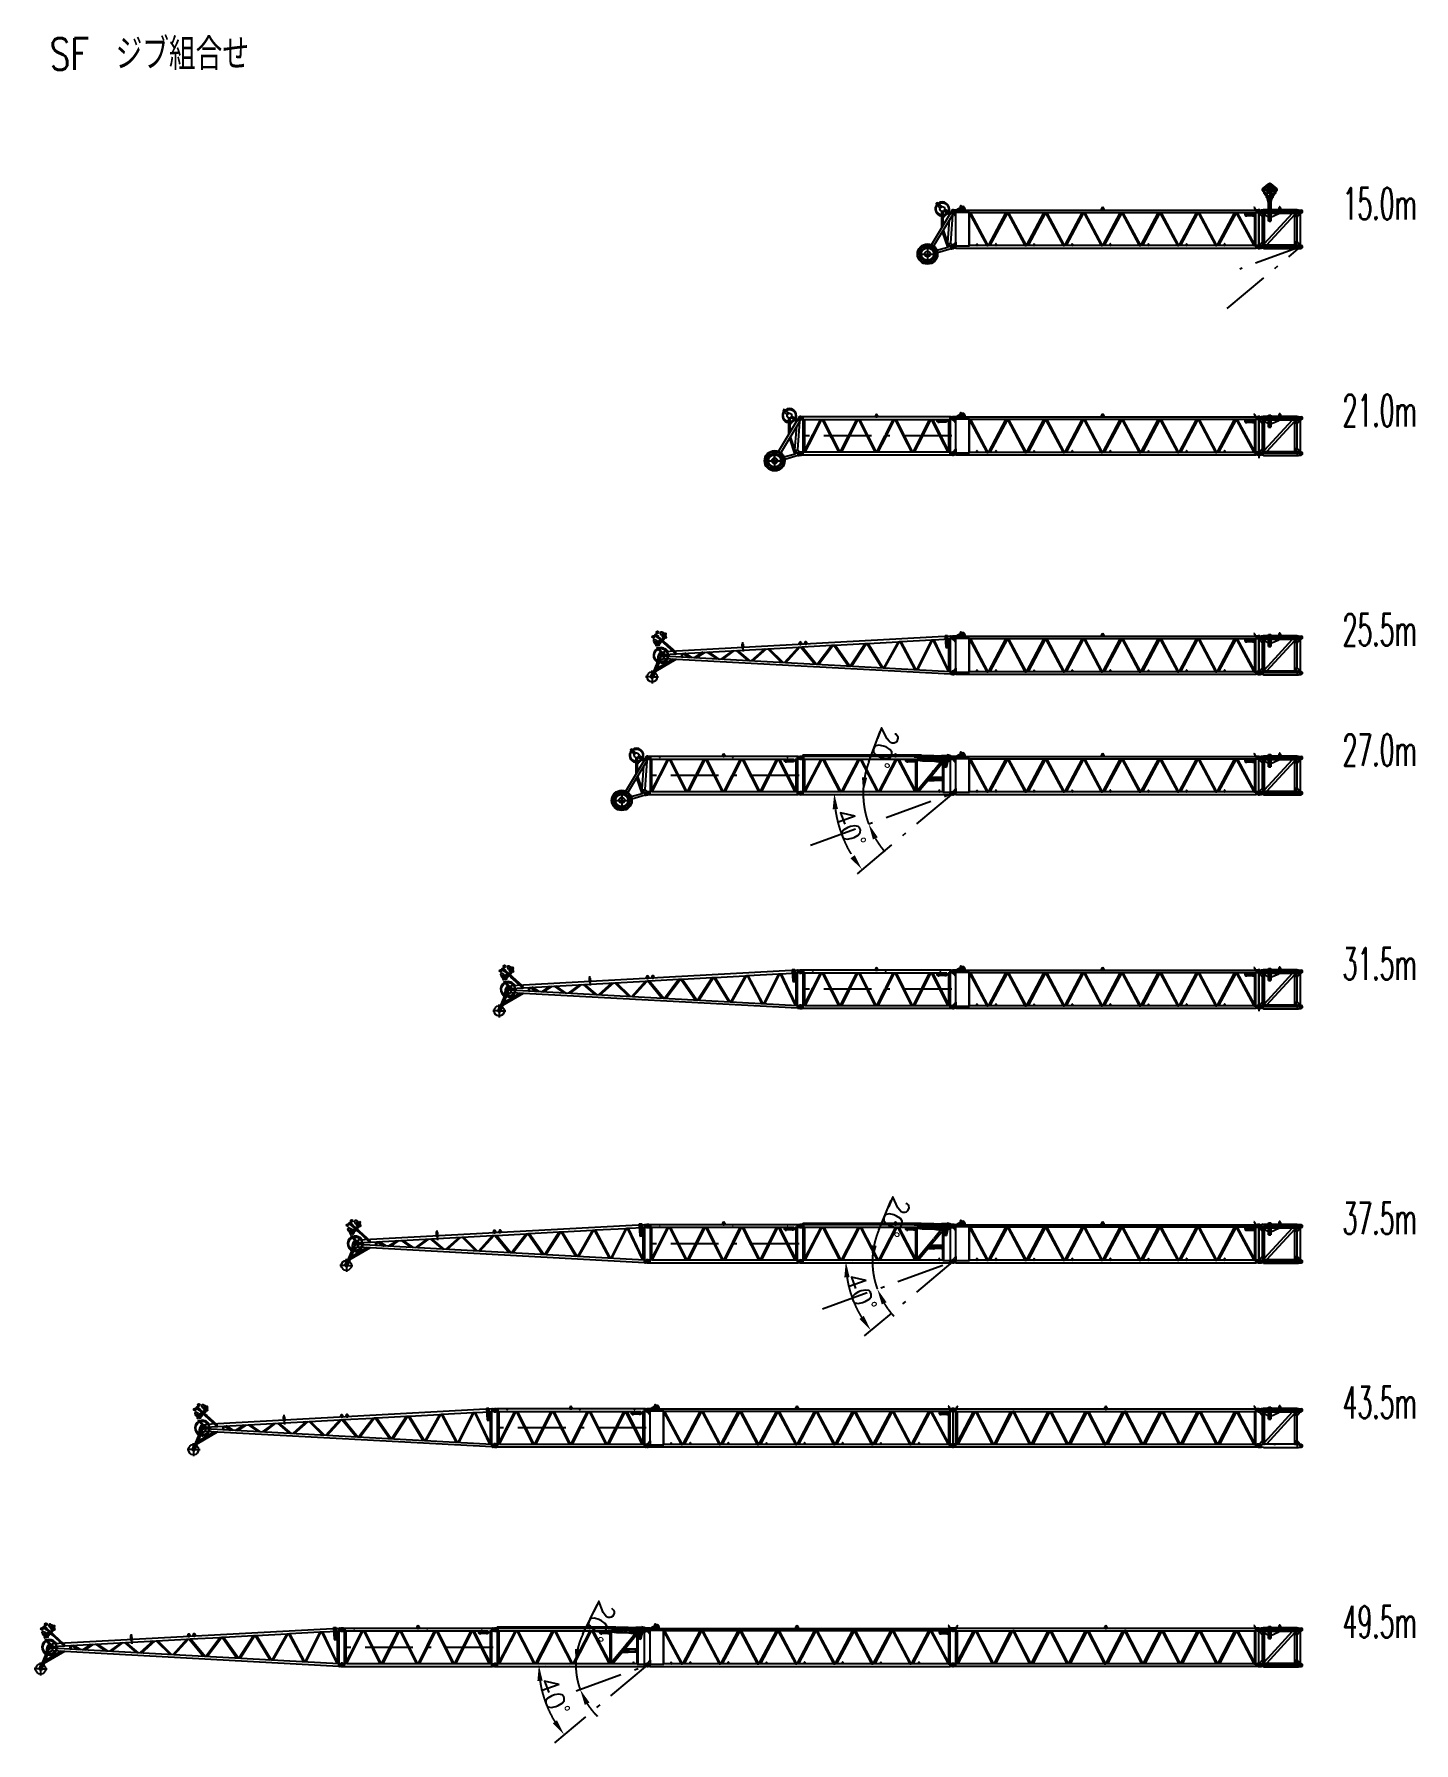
# Model space of a CAD drawing. Extents: x 11974 to 66125, y 18993 to 86060.
import ezdxf
from ezdxf.enums import TextEntityAlignment as Align

# ---------------------------------------------------------------- set-up
doc = ezdxf.new("R2010")
doc.units = 0
doc.header["$LTSCALE"] = 62.5
doc.header["$MEASUREMENT"] = 0
doc.linetypes.add('CENTER', pattern=[50.5, 30, -9, 2.5, -9])
doc.linetypes.add('HIDDEN', pattern=[12.6, 8.4, -4.2])
doc.layers.get('0').update_dxf_attribs({"linetype": 'CONTINUOUS'})
doc.layers.get('Defpoints').update_dxf_attribs({"linetype": 'CONTINUOUS'})
for name, color, linetype in [('1', 7, 'CONTINUOUS'), ('11', 7, 'CONTINUOUS'), ('16', 7, 'CONTINUOUS'), ('17', 7, 'CONTINUOUS'), ('2', 7, 'CONTINUOUS'), ('3', 7, 'CONTINUOUS'), ('55', 7, 'CONTINUOUS')]:
    doc.layers.add(name, color=color, linetype=linetype)
doc.styles.get("Standard").update_dxf_attribs({"font": 'txt', "bigfont": 'bigfont'})
doc.dimstyles.get("Standard").update_dxf_attribs({"dimtxt": 0.18, "dimasz": 0.18, "dimexe": 0.18, "dimexo": 0.0625, "dimgap": 0.09, "dimtad": 0, "dimtih": 1, "dimtoh": 1, "dimdec": 4, "dimzin": 0, "dimtxsty": 'STANDARD', "dimcen": 0.09, "dimazin": 3, "dimtfac": 1, "dimtdec": 4, "dimtofl": 0, "dimtmove": 0, "dimatfit": 3, "dimtolj": 1, "dimtzin": 0})

msp = doc.modelspace()

# ---------------------------------------------------------------- texts
at = {"layer": '11', "color": 7, "linetype": 'CENTER'}
for s, width, p in [('SF\u3000ジブ組合せ', 0.76087, (12579.105, 84280)), ('15.0m', 0.543478, (63330, 78405.001)), ('21.0m', 0.543478, (63330, 70291.755)), ('25.5m', 0.543478, (63330, 61680.41)), ('27.0m', 0.543478, (63330, 56960.426)), ('31.5m', 0.543478, (63330, 48570.412)), ('37.5m', 0.543478, (63330, 38582.694)), ('43.5m', 0.543478, (63330, 31350.415)), ('49.5m', 0.543478, (63330, 22740.551))]:
    msp.add_text(s, height=1250, dxfattribs=dict(at, width=width)).set_placement(p, align=Align.BOTTOM_LEFT)

# ---------------------------------------------------------------- blocks, each defined once
blk = doc.blocks.new('*G11')
at = {"layer": '1', "color": 7, "linetype": 'CONTINUOUS'}
for p, q in [((60832.8381, 32193.654427), (60832.5471, 32188.566427)), ((60833.7606, 32198.883427), (60832.8381, 32193.654427)), ((60835.3701, 32204.059927), (60833.7606, 32198.883427)), ((60837.6681, 32208.970927), (60835.3701, 32204.059927)), ((60840.6021, 32213.394427), (60837.6681, 32208.970927)), ((60844.0686, 32217.141427), (60840.6021, 32213.394427)), ((60847.9146, 32220.073927), (60844.0686, 32217.141427)), ((60851.9691, 32222.127427), (60847.9146, 32220.073927)), ((60856.0641, 32223.306427), (60851.9691, 32222.127427)), ((60853.1196, 32192.932927), (60852.8751, 32190.720427)), ((60853.5426, 32195.124427), (60853.1196, 32192.932927)), ((60854.1486, 32197.203427), (60853.5426, 32195.124427)), ((60854.9226, 32199.075427), (60854.1486, 32197.203427)), ((60855.8361, 32200.660927), (60854.9226, 32199.075427)), ((60856.8501, 32201.902927), (60855.8361, 32200.660927)), ((60860.0496, 32223.676927), (60856.0641, 32223.306427)), ((60857.9196, 32202.771427), (60856.8501, 32201.902927)), ((60858.9996, 32203.269427), (60857.9196, 32202.771427)), ((60860.0496, 32203.425427), (60858.9996, 32203.269427)), ((60864.0126, 32223.309427), (60860.0496, 32223.679927)), ((60861.0786, 32203.273927), (60860.0496, 32203.429927)), ((60862.1346, 32202.774427), (60861.0786, 32203.273927)), ((60863.1801, 32201.904427), (60862.1346, 32202.774427)), ((60864.1731, 32200.662427), (60863.1801, 32201.904427)), ((60868.0836, 32222.128927), (60864.0126, 32223.309427)), ((60865.0671, 32199.076927), (60864.1731, 32200.662427)), ((60865.8246, 32197.203427), (60865.0671, 32199.076927)), ((60866.4171, 32195.125927), (60865.8246, 32197.203427)), ((60866.8326, 32192.934427), (60866.4171, 32195.125927)), ((60867.0696, 32190.720427), (60866.8326, 32192.934427)), ((60872.1156, 32220.075427), (60868.0836, 32222.128927)), ((60875.9391, 32217.142927), (60872.1156, 32220.075427)), ((60879.3846, 32213.394427), (60875.9391, 32217.142927)), ((60882.3036, 32208.970927), (60879.3846, 32213.394427)), ((60884.5881, 32204.061427), (60882.3036, 32208.970927)), ((60886.1886, 32198.883427), (60884.5881, 32204.061427)), ((60887.1081, 32193.654427), (60886.1886, 32198.883427)), ((60887.3961, 32188.566427), (60887.1081, 32193.654427)), ((60028.7241, 32103.421927), (60047.7351, 32103.421927)), ((60028.7241, 31987.425427), (60047.7351, 31987.425427)), ((60051.6576, 31988.121427), (60105.1191, 31996.570927)), ((60057.6861, 32102.928427), (60060.4491, 32102.650927)), ((60057.6861, 31987.918927), (60060.4491, 31988.194927)), ((60060.4491, 32102.650927), (60063.8226, 32102.313427)), ((60060.4491, 31988.194927), (60063.8226, 31988.532427)), ((60121.7961, 31991.655427), (60062.7216, 31988.422927)), ((60062.7216, 31988.422927), (60062.7216, 31983.424927)), ((60121.7961, 31987.663927), (60062.7216, 31983.424927)), ((60062.7216, 31983.424927), (60193.5411, 31818.262927)), ((60063.8226, 32102.313427), (60067.8051, 32101.914427)), ((60063.8226, 31988.532427), (60067.8051, 31988.931427)), ((60067.8051, 32101.914427), (60072.3966, 32101.455427)), ((60067.8051, 31988.931427), (60072.3966, 31989.390427)), ((60072.3966, 32101.455427), (60077.5971, 32100.934927)), ((60072.3966, 31989.390427), (60077.5971, 31989.910927)), ((60077.5971, 32100.934927), (60083.4081, 32100.354427)), ((60077.5971, 31989.910927), (60083.4081, 31990.492927)), ((60083.4081, 32100.354427), (60089.8251, 32099.713927)), ((60083.4081, 31990.492927), (60089.8251, 31991.136427)), ((60089.8251, 32099.713927), (60096.8511, 32099.011927)), ((60089.8251, 31991.136427), (60096.8511, 31991.839927)), ((60096.8511, 32099.011927), (60104.4846, 32098.248427)), ((60096.8511, 31991.839927), (60104.4846, 31992.604927)), ((60104.4846, 32098.248427), (60112.7226, 32097.426427)), ((60104.4846, 31992.604927), (60112.7226, 31993.431427)), ((60111.9081, 31997.667427), (60111.8631, 31998.429427)), ((60112.0731, 31996.918927), (60111.9081, 31997.667427)), ((60112.3536, 31996.203427), (60112.0731, 31996.918927)), ((60112.7436, 31995.537427), (60112.3536, 31996.203427)), ((60112.7226, 32097.426427), (60132.7821, 32097.426427)), ((60112.7226, 31993.431427), (60132.7821, 31993.431427)), ((60113.2341, 31994.940427), (60112.7436, 31995.537427)), ((60113.8146, 31994.425927), (60113.2341, 31994.940427)), ((60114.4701, 31994.007427), (60113.8146, 31994.425927)), ((60115.1856, 31993.695427), (60114.4701, 31994.007427)), ((60115.1886, 32097.154927), (60114.4731, 32096.844427)), ((60115.9431, 31993.497427), (60115.1856, 31993.695427)), ((60115.9446, 32097.351427), (60115.1886, 32097.154927)), ((60116.7246, 31993.422427), (60115.9431, 31993.497427)), ((60116.7246, 32097.426427), (60115.9446, 32097.351427)), ((60118.5696, 31997.478427), (60126.8541, 31997.478427)), ((60131.0976, 32000.791927), (60121.7961, 31991.655427)), ((60121.7961, 31991.655427), (60121.7961, 31987.663927)), ((60143.9616, 32097.609427), (60132.7821, 32097.426427)), ((60132.7821, 32097.426427), (60132.7821, 31993.431427)), ((60132.7821, 31993.431427), (60137.2221, 32001.231427)), ((60132.7821, 31993.431427), (60144.2316, 31993.174927)), ((60183.5436, 31992.588427), (60135.5796, 32002.128427)), ((60137.2221, 32001.231427), (60145.2246, 32001.231427)), ((60218.1606, 32112.990427), (60143.9616, 32097.609427)), ((60144.2316, 32097.672427), (60144.2316, 31993.174927)), ((60144.2316, 31993.174927), (60218.1411, 31977.931927)), ((60420.3546, 31820.424427), (60146.9226, 32005.423927)), ((60166.9221, 31855.753927), (60166.9221, 30822.132427)), ((60198.5406, 31978.425427), (60183.5436, 31992.588427)), ((60193.5411, 31818.262927), (60198.5406, 31818.262927)), ((60223.1406, 31978.929427), (60198.5406, 31981.720927)), ((60198.5406, 31818.262927), (60198.5406, 31978.425427)), ((61545.5781, 32111.928427), (60223.1406, 32111.928427)), ((60223.1406, 31978.929427), (61545.5781, 31978.929427)), ((60268.5231, 31978.929427), (60223.1406, 31978.929427)), ((60268.5231, 32051.419927), (60416.9211, 32051.419927)), ((60268.5231, 32045.424427), (60440.3541, 32045.424427)), ((60416.9211, 32045.424427), (60268.5231, 32045.424427)), ((60268.5231, 30721.927927), (60268.5231, 31978.929427)), ((60268.5321, 30785.575927), (61367.4351, 31978.911427)), ((61446.9306, 31915.254427), (60348.0276, 30721.918927)), ((60416.9211, 31697.304427), (60416.9211, 32170.420927)), ((60416.9211, 32170.420927), (60518.5266, 32170.420927)), ((60416.9211, 32138.349427), (60416.9211, 32170.420927)), ((60416.9211, 32170.420927), (60518.5266, 32170.420927)), ((60416.9211, 32111.928427), (60416.9211, 32170.420927)), ((60416.9211, 32170.420927), (60518.5266, 32170.420927)), ((60416.9211, 32051.419927), (60416.9211, 32045.424427)), ((60416.9211, 31978.929427), (60416.9211, 31894.728427)), ((60416.9211, 31963.731427), (60416.9211, 31975.138927)), ((60416.9211, 31975.138927), (60416.9211, 31697.304427)), ((60416.9211, 31763.487427), (60416.9211, 31697.304427)), ((60518.5266, 31697.304427), (60416.9211, 31697.304427)), ((60416.9211, 31697.304427), (60518.5221, 31697.304427)), ((60416.9211, 31697.304427), (60477.8676, 31697.304427)), ((60440.3541, 31820.424427), (60420.3546, 31820.424427)), ((60424.9221, 31697.304427), (60424.9221, 32170.420927)), ((60440.3541, 32045.424427), (60440.3541, 31820.424427)), ((60495.0891, 32045.424427), (60495.0891, 32051.419927)), ((60495.0891, 32051.419927), (60688.2231, 32051.419927)), ((60495.0891, 32045.424427), (60495.0891, 31820.424427)), ((60688.2231, 32045.424427), (60495.0891, 32045.424427)), ((60688.2231, 32045.424427), (60495.0891, 32045.424427)), ((60495.0891, 31978.929427), (60495.0891, 31820.424427)), ((60495.0891, 31820.424427), (60515.0886, 31820.424427)), ((60495.0891, 31820.424427), (60515.0886, 31820.424427)), ((60510.5196, 31697.304427), (60510.5196, 32170.420927)), ((60515.0886, 31820.424427), (60831.1371, 31960.563427)), ((60515.0886, 31820.424427), (60831.1371, 31960.563427)), ((60518.5221, 31984.540927), (60518.5221, 31993.587427)), ((60518.5221, 31697.304427), (60518.5221, 31984.540927)), ((60518.5266, 32170.420927), (60518.5266, 31697.304427)), ((60518.5266, 32170.420927), (60518.5266, 32151.478927)), ((60518.5266, 32170.420927), (60518.5266, 32111.928427)), ((60518.5266, 31821.943927), (60518.5266, 31784.388427)), ((60826.2276, 32114.160427), (60826.5741, 32117.529427)), ((60826.5741, 32117.529427), (60827.0646, 32120.839927)), ((60826.8351, 32119.425427), (60833.6736, 32113.905427)), ((60827.0646, 32120.839927), (60827.6931, 32124.049927)), ((60827.6931, 32124.049927), (60828.4521, 32127.112927)), ((60828.4521, 32127.112927), (60829.3326, 32129.991427)), ((60829.3326, 32129.991427), (60830.3211, 32132.653927)), ((60830.3211, 32132.653927), (60831.3996, 32135.070427)), ((60831.1371, 31960.563427), (60831.1371, 32045.424427)), ((60831.1371, 31960.563427), (60831.1371, 31978.929427)), ((60831.3996, 32135.070427), (60832.5516, 32137.224427)), ((60832.5516, 32188.566427), (60832.5516, 32122.053427)), ((60833.4531, 32116.024927), (60833.4531, 32116.944427)), ((60833.4531, 32115.094927), (60833.4531, 32116.024927)), ((60833.4531, 32114.154427), (60833.4531, 32115.094927)), ((60833.4531, 32113.204927), (60833.4531, 32114.154427)), ((60833.4531, 32112.249427), (60833.4531, 32113.204927)), ((60833.4531, 32111.289427), (60833.4531, 32112.249427)), ((60833.6736, 32113.905427), (60836.6721, 32113.905427)), ((60842.7471, 32111.928427), (60863.3361, 32111.928427)), ((60852.8751, 32190.720427), (60852.7986, 32188.566427)), ((60852.8031, 32122.053427), (60852.8031, 32188.566427)), ((60852.8031, 32144.923927), (60877.3761, 32144.923927)), ((60852.8031, 32142.487927), (60855.7866, 32140.719427)), ((60852.8031, 32133.699427), (60854.6256, 32132.068927)), ((60854.6256, 32132.068927), (60856.3596, 32130.130927)), ((60855.7866, 32140.719427), (60858.6771, 32138.434927)), ((60856.3596, 32130.130927), (60857.9676, 32127.900427)), ((60857.9676, 32127.900427), (60859.4166, 32125.404427)), ((60858.6771, 32138.434927), (60861.3996, 32135.646427)), ((60859.4166, 32125.404427), (60860.6781, 32122.678927)), ((60860.6781, 32122.678927), (60861.7251, 32119.773427)), ((60861.3996, 32135.646427), (60863.8836, 32132.388427)), ((60861.7251, 32119.773427), (60862.5411, 32116.738927)), ((60862.5411, 32116.738927), (60863.1201, 32113.632427)), ((60869.5851, 32119.425427), (60863.0856, 32113.905427)), ((60863.8836, 32132.388427), (60866.0586, 32128.720927)), ((60866.0586, 32128.720927), (60867.8751, 32124.724927)), ((60867.1446, 32188.566427), (60867.0696, 32190.720427)), ((60867.1446, 32144.923927), (60867.1446, 32188.566427)), ((60867.8751, 32124.724927), (60869.2926, 32120.494927)), ((60869.2926, 32120.494927), (60870.2931, 32116.134427)), ((60893.2656, 32119.425427), (60869.5851, 32119.425427)), ((60870.2931, 32116.134427), (60870.8796, 32111.745427)), ((60893.8971, 32113.905427), (60870.6471, 32113.905427)), ((60879.5661, 32144.599927), (60877.3581, 32144.925427)), ((60881.8266, 32143.578427), (60879.5661, 32144.599927)), ((60884.0751, 32141.817427), (60881.8266, 32143.578427)), ((60886.2381, 32139.310927), (60884.0751, 32141.817427)), ((60888.2436, 32136.105427), (60886.2381, 32139.310927)), ((60887.3961, 32188.566427), (60887.3961, 32137.425427)), ((60890.0241, 32132.292427), (60888.2436, 32136.105427)), ((60891.5271, 32127.999427), (60890.0241, 32132.292427)), ((60892.7211, 32123.380927), (60891.5271, 32127.999427)), ((60893.5926, 32118.595927), (60892.7211, 32123.380927)), ((60894.1491, 32113.795927), (60893.5926, 32118.595927)), ((61367.4351, 31978.911427), (61446.9306, 31978.911427)), ((61446.9216, 31978.929427), (61446.9216, 30721.927927)), ((61548.5226, 31978.929427), (61446.9216, 31978.929427)), ((61446.9306, 31978.911427), (61446.9306, 31915.254427)), ((61537.2246, 31978.260427), (61522.2231, 31963.264927)), ((61522.2231, 31963.264927), (61522.2231, 31823.262427)), ((61522.2231, 31823.262427), (61527.2226, 31823.262427)), ((61527.2226, 31823.262427), (61657.9731, 31978.782427)), ((61557.7086, 31978.260427), (61537.2246, 31978.260427)), ((61545.5781, 32111.928427), (61545.5781, 31978.929427)), ((61545.5781, 32111.928427), (61559.4036, 32111.928427)), ((61545.5781, 31978.929427), (61559.4036, 31978.929427)), ((61548.5226, 31978.873927), (61548.5226, 31978.929427)), ((61548.5226, 30852.207427), (61548.5226, 31848.649927)), ((61557.7086, 31976.593927), (61557.7086, 31978.260427)), ((61557.7191, 31968.235927), (61657.9776, 31978.782427)), ((61557.7191, 31973.262427), (61557.7191, 31976.593927)), ((61557.7191, 31976.593927), (61557.7191, 31968.235927)), ((61559.4036, 32111.928427), (61593.7176, 32111.928427)), ((61559.4036, 31978.929427), (61559.4036, 32111.928427)), ((61559.4036, 31978.929427), (61593.7176, 31978.929427)), ((61657.9731, 31983.781927), (61561.0326, 31973.610427)), ((61603.7196, 32111.928427), (61700.9061, 32103.193927)), ((61603.7196, 31978.929427), (61700.9061, 31987.663927)), ((61657.9731, 31978.782427), (61657.9731, 31983.781927)), ((61738.7181, 32084.352427), (61738.7181, 32006.505427)), ((60062.7171, 30717.433927), (60193.5366, 30882.594427)), ((60193.5366, 30882.594427), (60198.5361, 30882.594427)), ((60198.5361, 30882.594427), (60198.5361, 30722.431927)), ((61522.2231, 30737.592427), (61522.2231, 30877.594927)), ((61522.2231, 30877.594927), (61527.2226, 30877.594927)), ((61527.2226, 30877.594927), (61657.9731, 30722.074927)), ((60028.7241, 30713.431927), (60047.7351, 30713.431927)), ((60028.7241, 30597.426427), (60047.7351, 30597.426427)), ((60057.6861, 30712.929427), (60060.4491, 30712.651927)), ((60057.6861, 30597.928927), (60060.4491, 30598.204927)), ((60060.4491, 30712.651927), (60063.8226, 30712.315927)), ((60060.4491, 30598.204927), (60063.8226, 30598.540927)), ((60062.7171, 30712.434427), (60062.7171, 30717.433927)), ((60121.7916, 30713.194927), (60062.7171, 30717.433927)), ((60121.7916, 30709.201927), (60062.7171, 30712.434427)), ((60063.8226, 30712.315927), (60067.8051, 30711.916927)), ((60063.8226, 30598.540927), (60067.8051, 30598.938427)), ((60067.8051, 30711.916927), (60072.3966, 30711.457927)), ((60067.8051, 30598.938427), (60072.3966, 30599.395927)), ((60072.3966, 30711.457927), (60077.5971, 30710.938927)), ((60072.3966, 30599.395927), (60077.5971, 30599.916427)), ((60077.5971, 30710.938927), (60083.4081, 30710.356927)), ((60077.5971, 30599.916427), (60083.4081, 30600.496927)), ((60083.4081, 30710.356927), (60089.8251, 30709.716427)), ((60083.4081, 30600.496927), (60089.8251, 30601.138927)), ((60089.8251, 30709.716427), (60096.8511, 30709.012927)), ((60089.8251, 30601.138927), (60096.8511, 30601.842427)), ((60096.8511, 30709.012927), (60104.4846, 30708.250927)), ((60096.8511, 30601.842427), (60104.4846, 30602.605927)), ((60104.4846, 30708.250927), (60112.7226, 30707.425927)), ((60104.4846, 30602.605927), (60112.7226, 30603.432427)), ((60112.7226, 30707.425927), (60132.7821, 30707.425927)), ((60112.7226, 30603.432427), (60132.7821, 30603.432427)), ((60121.7916, 30709.201927), (60121.7916, 30713.194927)), ((60132.7821, 30707.425927), (60149.2296, 30707.682427)), ((60132.7821, 30707.425927), (60132.7821, 30603.432427)), ((60132.7821, 30603.432427), (60149.2296, 30603.191963)), ((60223.1586, 30587.868427), (60148.9596, 30603.247927)), ((60149.2296, 30707.682427), (60223.1406, 30722.926927)), ((60149.2296, 30603.175927), (60149.2296, 30707.682427)), ((60198.5361, 30722.431927), (60183.5346, 30708.268927)), ((60223.1406, 30721.927927), (60268.5231, 30721.927927)), ((61545.5781, 30721.927927), (60223.1406, 30721.927927)), ((60223.1406, 30588.930427), (61545.5781, 30588.930427)), ((60268.5321, 30721.918927), (60268.5321, 30785.575927)), ((60348.0276, 30721.918927), (60268.5321, 30721.918927)), ((60632.4546, 30721.927927), (60661.9521, 30721.927927)), ((60661.9521, 30721.927927), (60691.4556, 30721.927927)), ((61446.9216, 30721.927927), (61548.5226, 30721.927927)), ((61537.2246, 30722.587927), (61522.2231, 30737.592427)), ((61557.7086, 30722.587927), (61537.2246, 30722.587927)), ((61545.5781, 30721.927927), (61559.4036, 30721.927927)), ((61545.5781, 30588.930427), (61559.4036, 30588.930427)), ((61557.7086, 30724.263427), (61557.7086, 30722.587927)), ((61557.7191, 30724.263427), (61557.7191, 30732.621427)), ((61557.7191, 30732.621427), (61657.9776, 30722.074927)), ((61557.7191, 30727.594927), (61557.7191, 30724.263427)), ((61559.4036, 30721.927927), (61593.7176, 30721.927927)), ((61559.4036, 30588.930427), (61559.4036, 30721.927927)), ((61559.4036, 30588.930427), (61593.7176, 30588.930427)), ((61657.9731, 30717.075427), (61561.0326, 30727.237927)), ((61593.7176, 30588.930427), (61603.7196, 30588.930427)), ((61603.7196, 30721.927927), (61700.9061, 30713.194927)), ((61603.7196, 30588.930427), (61700.9061, 30597.663427)), ((61657.9731, 30722.074927), (61657.9731, 30717.075427)), ((61738.7181, 30694.353427), (61738.7181, 30616.504927))]:
    blk.add_line(p, q, dxfattribs=at)
at = {"layer": '1', "color": 7, "linetype": 'CENTER'}
for p, q in [((60008.7786, 32045.424427), (60066.7086, 32045.424427)), ((60037.7226, 32015.193427), (60037.7226, 32076.954427)), ((60130.9326, 32045.424427), (61753.719334, 32045.424427)), ((60437.5296, 31737.303427), (60493.4226, 31737.303427)), ((60467.7231, 31697.304427), (60467.7231, 32170.420927))]:
    blk.add_line(p, q, dxfattribs=at)
at = {"layer": '1', "color": 7, "linetype": 'CONTINUOUS'}
for centre, radius in [((60037.7226, 32045.424427), 22.499085), ((60467.7186, 31737.303427), 14.002991), ((60467.7231, 31737.303427), 14.002991), ((61677.7161, 32045.424427), 22.499085), ((60037.7226, 30655.434427), 22.499085), ((61677.7161, 30655.434427), 24.998473)]:
    blk.add_circle(centre, radius, dxfattribs=at)
for centre, radius, start, end in [((60028.7241, 32045.424427), 57.998656, 90, 180), ((60028.7241, 32045.424427), 57.998656, 180, -90), ((60042.7221, 32045.424427), 58.004403, 81.140404, 90.002075), ((60042.7221, 32045.424427), 57.998657, -90, -81.13693), ((60047.7351, 32003.428927), 99.995954, 84.290489, 90.002129), ((60047.7351, 32087.428927), 100.003051, -90, -84.28888), ((60118.5696, 31897.261927), 100.215912, 90, 97.712418), ((60134.6001, 31997.232427), 4.992828, 78.686928, 134.53772), ((60842.6781, 32122.053427), 10.125732, 180, 0), ((61560.7116, 31976.593927), 3.00293, 180, -83.87207), ((61695.7161, 32045.424427), 57.993414, -84.86673, -0.0022), ((61695.7161, 32045.424427), 58.003234, 0, 84.865341), ((60028.7241, 30655.434427), 57.998656, 90, 180), ((60028.7241, 30655.434427), 57.998656, 180, -90), ((60042.7221, 30655.434427), 57.995357, 81.139008, 90.002075), ((60042.7221, 30655.434427), 58.007813, -90, -81.13834), ((60047.7351, 30613.429927), 99.995954, 84.290489, 90.002129), ((60047.7351, 30697.428427), 100.003051, -90, -84.28836), ((61560.7026, 30724.263427), 2.993662, 83.68129, -179.99786), ((61695.7161, 30655.423927), 57.993414, -84.86673, -0.0022), ((61695.7161, 30655.423927), 58.003234, 0, 84.865341)]:
    blk.add_arc(centre, radius, start, end, dxfattribs=at)
blk = doc.blocks.new('*G22')
at = {"layer": '1', "color": 7, "linetype": 'CONTINUOUS'}
for p, q in [((47986.1286, 57694.353927), (47986.1286, 57616.506927)), ((48048.1461, 57713.424927), (48029.1306, 57713.424927)), ((48060.8541, 57711.701427), (48058.0896, 57711.744927)), ((48064.2291, 57711.570927), (48060.8541, 57711.701427)), ((48068.2116, 57711.356427), (48064.2291, 57711.570927)), ((48072.8046, 57711.053427), (48068.2116, 57711.356427)), ((48078.0066, 57710.664927), (48072.8046, 57711.053427)), ((48083.8161, 57710.189427), (48078.0066, 57710.664927)), ((48090.2346, 57709.628427), (48083.8161, 57710.189427)), ((48097.2591, 57708.980427), (48090.2346, 57709.628427)), ((48104.8926, 57708.246927), (48097.2591, 57708.980427)), ((48113.1306, 57707.427927), (48104.8926, 57708.246927)), ((48133.1901, 57707.427927), (48113.1306, 57707.427927)), ((48133.1901, 57707.427927), (48133.1901, 57603.423927)), ((48143.9241, 57706.223427), (48133.1901, 57707.427927)), ((48143.9241, 57706.223427), (48143.9241, 57604.622427)), ((48143.9241, 57706.223427), (59932.3371, 57706.223427)), ((48156.9576, 57714.935427), (48392.9751, 57847.952427)), ((48161.8686, 57706.223427), (48156.9576, 57714.935427)), ((48397.8876, 57839.244927), (48161.8686, 57706.223427)), ((48178.2381, 57715.388427), (48397.8876, 57839.244927)), ((48178.2381, 57706.223427), (48178.2381, 57715.388427)), ((48333.1371, 57706.223427), (48333.1371, 57861.314427)), ((48363.1296, 57706.223427), (48333.1371, 57706.223427)), ((48363.1296, 57861.314427), (48363.1296, 57706.223427)), ((48392.9751, 57847.952427), (48397.8876, 57839.244927)), ((48498.6231, 57776.348427), (48498.6231, 57715.388427)), ((53872.6311, 57734.897427), (53872.6311, 57766.145427)), ((53889.1326, 57734.897427), (53889.1326, 57766.145427)), ((53891.1336, 57739.145427), (53891.1336, 57732.855927)), ((53891.1336, 57732.855927), (53891.1336, 57714.395427)), ((53891.1336, 57714.395427), (53891.1336, 57711.149427)), ((53891.1336, 57711.149427), (53937.1296, 57711.149427)), ((53935.1331, 57741.146427), (53893.1346, 57741.146427)), ((53937.1296, 57732.855927), (53937.1296, 57739.145427)), ((53937.1296, 57714.395427), (53937.1296, 57732.855927)), ((53937.1296, 57711.149427), (53937.1296, 57714.395427)), ((53939.1306, 57766.145427), (53939.1306, 57734.897427)), ((53955.6321, 57766.145427), (53955.6321, 57734.897427)), ((59857.7766, 57820.869927), (59850.7041, 57813.797427)), ((59850.7041, 57813.797427), (59882.0016, 57782.505927)), ((59889.0741, 57789.578427), (59857.7766, 57820.869927)), ((59893.1301, 57755.634927), (59893.1346, 57685.574427)), ((59893.1346, 57685.574427), (59903.1321, 57685.574427)), ((59903.1321, 57685.574427), (59903.1321, 57755.634927)), ((59943.0711, 57707.427927), (59932.3371, 57706.223427)), ((59932.3371, 57706.223427), (59932.3371, 57604.622427)), ((59963.1306, 57707.427927), (59943.0711, 57707.427927)), ((59943.0711, 57707.427927), (59943.0711, 57603.423927)), ((59971.3701, 57708.260427), (59963.1306, 57707.427927)), ((59979.0036, 57709.029927), (59971.3701, 57708.260427)), ((59986.0296, 57709.737927), (59979.0036, 57709.029927)), ((59992.4466, 57710.381427), (59986.0296, 57709.737927)), ((59998.2576, 57710.963427), (59992.4466, 57710.381427)), ((60003.4581, 57711.482427), (59998.2576, 57710.963427)), ((60008.0511, 57711.938427), (60003.4581, 57711.482427)), ((60012.0336, 57712.331427), (60008.0511, 57711.938427)), ((60015.4086, 57712.662927), (60012.0336, 57712.331427)), ((60018.1716, 57712.929927), (60015.4086, 57712.662927)), ((60047.1306, 57713.424927), (60028.1241, 57713.424927)), ((60090.1326, 57694.344927), (60090.1326, 57616.497927)), ((48048.1461, 57597.426927), (48029.1306, 57597.426927)), ((48113.1306, 57603.423927), (48038.1306, 57597.426927)), ((48038.1306, 57597.426927), (48038.1306, 57592.422927)), ((48038.1306, 57592.422927), (48146.9406, 57462.747927)), ((48060.8541, 57599.240427), (48058.0896, 57599.198427)), ((48064.2291, 57599.367927), (48060.8541, 57599.240427)), ((48068.2116, 57599.579427), (48064.2291, 57599.367927)), ((48072.8046, 57599.874927), (48068.2116, 57599.579427)), ((48078.0066, 57600.254427), (48072.8046, 57599.874927)), ((48083.8161, 57600.719427), (48078.0066, 57600.254427)), ((48090.2346, 57601.269927), (48083.8161, 57600.719427)), ((48097.2591, 57601.902927), (48090.2346, 57601.269927)), ((48104.8926, 57602.621427), (48097.2591, 57601.902927)), ((48113.1306, 57603.423927), (48104.8926, 57602.621427)), ((48133.1901, 57614.624427), (48113.1306, 57603.423927)), ((48133.1901, 57603.423927), (48113.1306, 57603.423927)), ((48151.9446, 57614.624427), (48133.1901, 57614.624427)), ((48143.9241, 57604.622427), (48133.1901, 57603.423927)), ((48678.1296, 57617.678427), (48137.6301, 57617.678427)), ((48137.6301, 57617.678427), (48137.6301, 57611.223927)), ((48145.6326, 57611.223927), (48137.6301, 57611.223927)), ((48137.6301, 57473.844927), (48137.6301, 56447.003427)), ((48146.9406, 57462.747927), (48151.9446, 57462.747927)), ((48151.9446, 57462.747927), (48151.9446, 57614.624427)), ((48708.2826, 57604.622427), (48676.3716, 57604.622427)), ((48676.3716, 57604.622427), (49365.0636, 56316.224427)), ((48683.1336, 57617.678427), (48678.1296, 57617.678427)), ((48678.1296, 56303.168427), (48678.1296, 57617.678427)), ((48683.1336, 56303.168427), (48683.1336, 57617.678427)), ((59932.3371, 57604.622427), (48683.1336, 57604.622427)), ((48734.2011, 57604.622427), (48708.2826, 57604.622427)), ((49422.8931, 56316.224427), (48734.2011, 57604.622427)), ((49429.2336, 56316.224427), (50113.2876, 57604.622427)), ((50171.0301, 57604.622427), (49486.9761, 56316.224427)), ((50113.2876, 57604.622427), (50171.0301, 57604.622427)), ((50234.9751, 57604.622427), (50177.2326, 57604.622427)), ((50177.2326, 57604.622427), (50861.2881, 56316.224427)), ((50919.0291, 56316.224427), (50234.9751, 57604.622427)), ((50925.2331, 56316.224427), (51609.2916, 57604.622427)), ((51667.0296, 57604.622427), (50982.9741, 56316.224427)), ((51609.2916, 57604.622427), (51667.0296, 57604.622427)), ((51730.9746, 57604.622427), (51673.2321, 57604.622427)), ((51673.2321, 57604.622427), (52357.2861, 56316.224427)), ((52415.0331, 56316.224427), (51730.9746, 57604.622427)), ((52421.2311, 56316.224427), (53105.2911, 57604.622427)), ((53163.0291, 57604.622427), (52478.9736, 56316.224427)), ((53105.2911, 57604.622427), (53163.0291, 57604.622427)), ((53226.9741, 57604.622427), (53169.2316, 57604.622427)), ((53169.2316, 57604.622427), (53853.2856, 56316.224427)), ((53911.0326, 56316.224427), (53226.9741, 57604.622427)), ((53917.2306, 56316.224427), (54601.2891, 57604.622427)), ((54659.0316, 57604.622427), (53974.9731, 56316.224427)), ((54601.2891, 57604.622427), (54659.0316, 57604.622427)), ((54722.9721, 57604.622427), (54665.2341, 57604.622427)), ((54665.2341, 57604.622427), (55349.2896, 56316.224427)), ((55407.0321, 56316.224427), (54722.9721, 57604.622427)), ((55413.2346, 56316.224427), (56097.2886, 57604.622427)), ((56155.0311, 57604.622427), (55470.9771, 56316.224427)), ((56097.2886, 57604.622427), (56155.0311, 57604.622427)), ((56218.9761, 57604.622427), (56161.2336, 57604.622427)), ((56161.2336, 57604.622427), (56845.2891, 56316.224427)), ((56903.0316, 56316.224427), (56218.9761, 57604.622427)), ((56909.2341, 56316.224427), (57593.2881, 57604.622427)), ((57651.0306, 57604.622427), (56966.9766, 56316.224427)), ((57593.2881, 57604.622427), (57651.0306, 57604.622427)), ((57714.9756, 57604.622427), (57657.2331, 57604.622427)), ((57657.2331, 57604.622427), (58341.2871, 56316.224427)), ((58399.0296, 56316.224427), (57714.9756, 57604.622427)), ((58405.2321, 56316.224427), (59089.2876, 57604.622427)), ((59147.0301, 57604.622427), (58462.9746, 56316.224427)), ((59089.2876, 57604.622427), (59147.0301, 57604.622427)), ((59153.3691, 57604.622427), (59842.0611, 56316.224427)), ((59211.1986, 57604.622427), (59153.3691, 57604.622427)), ((59867.9796, 56375.921427), (59211.1986, 57604.622427)), ((59517.9786, 57599.019927), (59492.9796, 57574.020927)), ((59492.9796, 57574.020927), (59492.9796, 57514.022427)), ((59492.9796, 57514.022427), (59517.9786, 57489.023427)), ((59522.9811, 57579.020427), (59502.9816, 57559.020927)), ((59502.9816, 57559.020927), (59510.0541, 57551.952927)), ((59510.0541, 57551.952927), (59522.9811, 57564.879927)), ((59567.9796, 57599.019927), (59517.9786, 57599.019927)), ((59517.9786, 57489.023427), (59567.9796, 57489.023427)), ((59532.9846, 57579.020427), (59522.9811, 57579.020427)), ((59522.9811, 57564.879927), (59522.9811, 57509.022927)), ((59527.9806, 57514.022427), (59522.9811, 57509.022927)), ((59522.9811, 57509.022927), (59532.9846, 57509.022927)), ((59532.9846, 57509.022927), (59532.9846, 57579.020427)), ((59542.9821, 57564.018927), (59552.9841, 57564.018927)), ((59552.9841, 57524.019927), (59542.9821, 57524.019927)), ((59550.9831, 57571.022427), (59555.4831, 57568.349427)), ((59550.9831, 57517.020927), (59555.4831, 57509.229927)), ((59557.9821, 57549.023427), (59553.0156, 57549.023427)), ((59553.0156, 57549.023427), (59553.0156, 57539.021427)), ((59553.0156, 57539.021427), (59557.9821, 57539.021427)), ((59555.4831, 57568.349427), (59555.4831, 57578.810427)), ((59555.4831, 57509.229927), (59555.4831, 57519.689427)), ((59560.4811, 57578.810427), (59560.4811, 57568.349427)), ((59560.4811, 57519.689427), (59560.4811, 57509.229927)), ((59564.9811, 57517.020927), (59560.4811, 57509.229927)), ((59562.9816, 57564.018927), (59562.9816, 57554.021427)), ((59562.9816, 57534.021927), (59562.9816, 57524.019927)), ((59577.9771, 57589.022427), (59567.9796, 57599.019927)), ((59567.9796, 57489.023427), (59577.9771, 57499.020927)), ((59572.9836, 57554.021427), (59572.9836, 57564.018927)), ((59572.9836, 57524.019927), (59572.9836, 57534.021927)), ((59782.9866, 57589.022427), (59577.9771, 57589.022427)), ((59577.9771, 57499.020927), (59782.9866, 57499.020927)), ((59582.9811, 57564.018927), (59582.9811, 57524.019927)), ((59590.9821, 57517.020927), (59595.4821, 57509.229927)), ((59592.9831, 57524.019927), (59592.9831, 57564.018927)), ((59595.4821, 57568.349427), (59595.4821, 57578.810427)), ((59595.4821, 57509.229927), (59595.4821, 57519.689427)), ((59600.4816, 57578.810427), (59600.4816, 57568.349427)), ((59600.4816, 57519.689427), (59600.4816, 57509.229927)), ((59604.9816, 57517.020927), (59600.4816, 57509.229927)), ((59602.9806, 57564.018927), (59602.9806, 57524.019927)), ((59612.9826, 57524.019927), (59612.9826, 57564.018927)), ((59622.9801, 57564.018927), (59622.9801, 57549.023427)), ((59632.9821, 57524.019927), (59622.9801, 57524.019927)), ((59630.9826, 57542.024427), (59635.4811, 57534.237927)), ((59630.9826, 57517.020927), (59635.4811, 57509.229927)), ((59633.0001, 57564.564927), (59633.0466, 57565.112427)), ((59633.0151, 57564.018927), (59633.0001, 57564.564927)), ((59633.0151, 57549.023427), (59633.0151, 57564.018927)), ((59633.0466, 57565.112427), (59633.1531, 57565.656927)), ((59633.1531, 57565.656927), (59633.3196, 57566.190927)), ((59633.3196, 57566.190927), (59633.5461, 57566.708427)), ((59633.5461, 57566.708427), (59633.8311, 57567.201927)), ((59633.8311, 57567.201927), (59634.1701, 57567.663927)), ((59634.1701, 57567.663927), (59634.5601, 57568.091427)), ((59634.5601, 57568.091427), (59634.9996, 57568.475427)), ((59634.9996, 57568.475427), (59635.4811, 57568.811427)), ((59635.4811, 57568.811427), (59635.4811, 57578.810427)), ((59635.4811, 57534.237927), (59635.4811, 57544.710927)), ((59635.4811, 57509.229927), (59635.4811, 57519.689427)), ((59640.4806, 57578.810427), (59640.4806, 57568.349427)), ((59640.4806, 57544.674927), (59640.4806, 57534.222927)), ((59640.4806, 57519.689427), (59640.4806, 57509.229927)), ((59644.9806, 57517.020927), (59640.4806, 57509.229927)), ((59642.9796, 57564.018927), (59642.9796, 57549.023427)), ((59642.9796, 57534.021927), (59642.9796, 57529.023927)), ((59642.9796, 57529.023927), (59642.9796, 57524.019927)), ((59652.9816, 57524.019927), (59652.9816, 57564.018927)), ((59687.9826, 57549.023427), (59667.9831, 57549.023427)), ((59667.9831, 57549.023427), (59667.9831, 57539.021427)), ((59677.9806, 57544.019427), (59667.9831, 57539.021427)), ((59667.9831, 57539.021427), (59687.9826, 57539.021427)), ((59687.9826, 57539.021427), (59687.9826, 57549.023427)), ((59702.9841, 57564.018927), (59702.9841, 57554.021427)), ((59702.9841, 57534.021927), (59702.9841, 57524.019927)), ((59710.9806, 57517.020927), (59715.9846, 57509.156427)), ((59712.9816, 57554.021427), (59712.9816, 57564.018927)), ((59712.9816, 57524.019927), (59712.9816, 57534.021927)), ((59715.9846, 57568.605927), (59715.9846, 57578.877927)), ((59715.9846, 57538.604427), (59715.9846, 57549.438927)), ((59715.9846, 57509.156427), (59715.9846, 57519.437427)), ((59719.9851, 57578.897427), (59719.9851, 57568.605927)), ((59719.9851, 57549.438927), (59719.9851, 57538.604427)), ((59719.9851, 57519.441927), (59719.9851, 57509.156427)), ((59724.9831, 57517.020927), (59719.9851, 57509.156427)), ((59722.9836, 57564.018927), (59722.9836, 57554.021427)), ((59722.9836, 57534.021927), (59722.9836, 57524.019927)), ((59732.9811, 57554.021427), (59732.9811, 57564.018927)), ((59732.9811, 57524.019927), (59732.9811, 57534.021927)), ((59767.9821, 57549.023427), (59747.9811, 57549.023427)), ((59747.9811, 57549.023427), (59747.9811, 57539.021427)), ((59757.9846, 57544.019427), (59747.9811, 57539.021427)), ((59747.9811, 57539.021427), (59767.9821, 57539.021427)), ((59767.9821, 57539.021427), (59767.9821, 57549.023427)), ((59802.9816, 57579.020427), (59782.9821, 57559.020927)), ((59782.9821, 57559.020927), (59790.0546, 57551.952927)), ((59792.9841, 57599.019927), (59782.9866, 57589.022427)), ((59782.9866, 57499.020927), (59792.9841, 57489.023427)), ((59790.0546, 57551.952927), (59802.9816, 57564.879927)), ((59842.9821, 57599.019927), (59792.9841, 57599.019927)), ((59792.9841, 57489.023427), (59842.9821, 57489.023427)), ((59812.9791, 57579.020427), (59802.9816, 57579.020427)), ((59802.9816, 57564.879927), (59802.9816, 57509.022927)), ((59807.9811, 57514.022427), (59802.9816, 57509.022927)), ((59802.9816, 57509.022927), (59812.9791, 57509.022927)), ((59812.9791, 57509.022927), (59812.9791, 57579.020427)), ((59842.9821, 57579.020427), (59822.9811, 57559.020927)), ((59822.9811, 57559.020927), (59830.0536, 57551.952927)), ((59830.0536, 57551.952927), (59842.9821, 57564.879927)), ((59867.9796, 57574.020927), (59842.9821, 57599.019927)), ((59852.9841, 57579.020427), (59842.9821, 57579.020427)), ((59842.9821, 57564.879927), (59842.9821, 57509.022927)), ((59847.9801, 57514.022427), (59842.9821, 57509.022927)), ((59842.9821, 57489.023427), (59867.9796, 57514.022427)), ((59842.9821, 57509.022927), (59852.9841, 57509.022927)), ((59852.9841, 57509.022927), (59852.9841, 57579.020427)), ((59867.9796, 57604.622427), (59867.9796, 56316.224427)), ((59928.2811, 57604.622427), (59867.9796, 57604.622427)), ((59867.9796, 57514.022427), (59867.9796, 57574.020927)), ((59928.2811, 56316.224427), (59928.2811, 57604.622427)), ((59943.0711, 57603.423927), (59932.3371, 57604.622427)), ((59963.1306, 57603.423927), (59943.0711, 57603.423927)), ((59971.3701, 57602.609427), (59963.1306, 57603.423927)), ((59979.0036, 57601.853427), (59971.3701, 57602.609427)), ((59986.0296, 57601.155927), (59979.0036, 57601.853427)), ((59992.4466, 57600.518427), (59986.0296, 57601.155927)), ((59998.2576, 57599.937927), (59992.4466, 57600.518427)), ((60003.4581, 57599.417427), (59998.2576, 57599.937927)), ((60008.0511, 57598.955427), (60003.4581, 57599.417427)), ((60012.0336, 57598.551927), (60008.0511, 57598.955427)), ((60015.4086, 57598.206927), (60012.0336, 57598.551927)), ((60018.1716, 57597.921927), (60015.4086, 57598.206927)), ((60047.1306, 57597.426927), (60028.1241, 57597.426927)), ((48038.1306, 56328.423927), (48146.9406, 56458.098927)), ((48146.9406, 56458.098927), (48151.9446, 56458.098927)), ((48151.9446, 56458.098927), (48151.9446, 56306.222427)), ((48974.1336, 56319.725427), (48974.1336, 56376.726927)), ((48982.1316, 56376.726927), (48982.1316, 56319.725427)), ((49722.1326, 56320.224927), (49722.1326, 56377.226427)), ((49730.1306, 56377.226427), (49730.1306, 56320.224927)), ((51218.1321, 56320.224927), (51218.1321, 56377.226427)), ((51226.1346, 56377.226427), (51226.1346, 56320.224927)), ((52714.1316, 56320.224927), (52714.1316, 56377.226427)), ((52722.1326, 56377.226427), (52722.1326, 56320.224927)), ((54210.1311, 56320.224927), (54210.1311, 56377.226427)), ((54218.1321, 56377.226427), (54218.1321, 56320.224927)), ((55706.1306, 56320.224927), (55706.1306, 56377.226427)), ((55714.1316, 56377.226427), (55714.1316, 56320.224927)), ((57202.1331, 56320.224927), (57202.1331, 56377.226427)), ((57210.1311, 56377.226427), (57210.1311, 56320.224927)), ((58698.1326, 56320.224927), (58698.1326, 56377.226427)), ((58706.1351, 56377.226427), (58706.1351, 56320.224927)), ((59867.9796, 56316.224427), (59867.9796, 56375.921427)), ((47986.1286, 56304.350427), (47986.1286, 56226.501927)), ((48048.1461, 56323.419927), (48029.1306, 56323.419927)), ((48048.1461, 56207.423427), (48029.1306, 56207.423427)), ((48038.1306, 56323.419927), (48038.1306, 56328.423927)), ((48113.1306, 56317.422927), (48038.1306, 56323.419927)), ((48060.8541, 56321.691927), (48058.0896, 56321.735427)), ((48060.8541, 56209.232427), (48058.0896, 56209.190427)), ((48064.2291, 56321.562927), (48060.8541, 56321.691927)), ((48064.2291, 56209.359927), (48060.8541, 56209.232427)), ((48068.2116, 56321.346927), (48064.2291, 56321.562927)), ((48068.2116, 56209.571427), (48064.2291, 56209.359927)), ((48072.8046, 56321.045427), (48068.2116, 56321.346927)), ((48072.8046, 56209.866927), (48068.2116, 56209.571427)), ((48078.0066, 56320.656927), (48072.8046, 56321.045427)), ((48078.0066, 56210.247927), (48072.8046, 56209.866927)), ((48083.8161, 56320.182927), (48078.0066, 56320.656927)), ((48083.8161, 56210.712927), (48078.0066, 56210.247927)), ((48090.2346, 56319.621927), (48083.8161, 56320.182927)), ((48090.2346, 56211.263427), (48083.8161, 56210.712927)), ((48097.2591, 56318.975427), (48090.2346, 56319.621927)), ((48097.2591, 56211.897927), (48090.2346, 56211.263427)), ((48104.8926, 56318.241927), (48097.2591, 56318.975427)), ((48104.8926, 56212.616427), (48097.2591, 56211.897927)), ((48113.1306, 56317.422927), (48104.8926, 56318.241927)), ((48113.1306, 56213.420427), (48104.8926, 56212.616427)), ((48133.1901, 56317.422927), (48113.1306, 56317.422927)), ((48133.1901, 56306.222427), (48113.1306, 56317.422927)), ((48133.1901, 56213.420427), (48113.1306, 56213.420427)), ((48133.1901, 56317.422927), (48133.1901, 56213.420427)), ((48144.8361, 56316.224427), (48133.1901, 56317.422927)), ((48151.9446, 56306.222427), (48133.1901, 56306.222427)), ((48144.8361, 56214.623427), (48133.1901, 56213.420427)), ((48145.6326, 56309.622927), (48137.6301, 56309.622927)), ((48137.6301, 56309.622927), (48137.6301, 56303.168427)), ((48137.6301, 56303.168427), (48678.1296, 56303.168427)), ((48144.8361, 56316.224427), (48141.6306, 56307.420927)), ((48144.8361, 56214.623427), (48144.8361, 56316.224427)), ((48144.8361, 56214.623427), (59931.4311, 56214.623427)), ((48678.1296, 56303.168427), (48683.1336, 56303.168427)), ((59931.4311, 56316.224427), (48683.1336, 56316.224427)), ((48972.1326, 56315.724927), (48972.1326, 56319.725427)), ((48972.1326, 56319.725427), (48974.1336, 56319.725427)), ((48984.1311, 56315.724927), (48972.1326, 56315.724927)), ((48974.1336, 56319.725427), (48982.1316, 56319.725427)), ((48982.1316, 56319.725427), (48984.1311, 56319.725427)), ((48984.1311, 56319.725427), (48984.1311, 56315.724927)), ((49365.0636, 56316.224427), (49422.8931, 56316.224427)), ((49486.9761, 56316.224427), (49429.2336, 56316.224427)), ((49720.1331, 56316.224427), (49720.1331, 56320.224927)), ((49720.1331, 56320.224927), (49722.1326, 56320.224927)), ((49732.1316, 56316.224427), (49720.1331, 56316.224427)), ((49722.1326, 56320.224927), (49730.1306, 56320.224927)), ((49730.1306, 56320.224927), (49732.1316, 56320.224927)), ((49732.1316, 56320.224927), (49732.1316, 56316.224427)), ((50861.2881, 56316.224427), (50919.0291, 56316.224427)), ((50982.9741, 56316.224427), (50925.2331, 56316.224427)), ((51216.1326, 56316.224427), (51216.1326, 56320.224927)), ((51216.1326, 56320.224927), (51218.1321, 56320.224927)), ((51228.1341, 56316.224427), (51216.1326, 56316.224427)), ((51218.1321, 56320.224927), (51226.1346, 56320.224927)), ((51226.1346, 56320.224927), (51228.1341, 56320.224927)), ((51228.1341, 56320.224927), (51228.1341, 56316.224427)), ((52357.2861, 56316.224427), (52415.0331, 56316.224427)), ((52478.9736, 56316.224427), (52421.2311, 56316.224427)), ((52712.1306, 56316.224427), (52712.1306, 56320.224927)), ((52712.1306, 56320.224927), (52714.1316, 56320.224927)), ((52724.1336, 56316.224427), (52712.1306, 56316.224427)), ((52714.1316, 56320.224927), (52722.1326, 56320.224927)), ((52722.1326, 56320.224927), (52724.1336, 56320.224927)), ((52724.1336, 56320.224927), (52724.1336, 56316.224427)), ((53853.2856, 56316.224427), (53911.0326, 56316.224427)), ((53974.9731, 56316.224427), (53917.2306, 56316.224427)), ((54208.1301, 56316.224427), (54208.1301, 56320.224927)), ((54208.1301, 56320.224927), (54210.1311, 56320.224927)), ((54220.1331, 56316.224427), (54208.1301, 56316.224427)), ((54210.1311, 56320.224927), (54218.1321, 56320.224927)), ((54218.1321, 56320.224927), (54220.1331, 56320.224927)), ((54220.1331, 56320.224927), (54220.1331, 56316.224427)), ((55349.2896, 56316.224427), (55407.0321, 56316.224427)), ((55470.9771, 56316.224427), (55413.2346, 56316.224427)), ((55704.1341, 56316.224427), (55704.1341, 56320.224927)), ((55704.1341, 56320.224927), (55706.1306, 56320.224927)), ((55716.1326, 56316.224427), (55704.1341, 56316.224427)), ((55706.1306, 56320.224927), (55714.1316, 56320.224927)), ((55714.1316, 56320.224927), (55716.1326, 56320.224927)), ((55716.1326, 56320.224927), (55716.1326, 56316.224427)), ((56845.2891, 56316.224427), (56903.0316, 56316.224427)), ((56966.9766, 56316.224427), (56909.2341, 56316.224427)), ((57200.1336, 56316.224427), (57200.1336, 56320.224927)), ((57200.1336, 56320.224927), (57202.1331, 56320.224927)), ((57212.1306, 56316.224427), (57200.1336, 56316.224427)), ((57202.1331, 56320.224927), (57210.1311, 56320.224927)), ((57210.1311, 56320.224927), (57212.1306, 56320.224927)), ((57212.1306, 56320.224927), (57212.1306, 56316.224427)), ((58341.2871, 56316.224427), (58399.0296, 56316.224427)), ((58462.9746, 56316.224427), (58405.2321, 56316.224427)), ((58696.1331, 56316.224427), (58696.1331, 56320.224927)), ((58696.1331, 56320.224927), (58698.1326, 56320.224927)), ((58708.1301, 56316.224427), (58696.1331, 56316.224427)), ((58698.1326, 56320.224927), (58706.1351, 56320.224927)), ((58706.1351, 56320.224927), (58708.1301, 56320.224927)), ((58708.1301, 56320.224927), (58708.1301, 56316.224427)), ((59842.0611, 56316.224427), (59867.9796, 56316.224427)), ((59867.9796, 56316.224427), (59928.2811, 56316.224427)), ((59943.0711, 56317.422927), (59931.4311, 56316.224427)), ((59931.4311, 56214.623427), (59931.4311, 56316.224427)), ((59943.0711, 56213.420427), (59931.4311, 56214.623427)), ((59963.1306, 56317.422927), (59943.0711, 56317.422927)), ((59943.0711, 56317.422927), (59943.0711, 56213.420427)), ((59963.1306, 56213.420427), (59943.0711, 56213.420427)), ((59962.4106, 56317.077927), (59964.6321, 56317.455927)), ((59971.3701, 56318.255427), (59963.1306, 56317.422927)), ((59971.3701, 56212.604427), (59963.1306, 56213.420427)), ((59979.0036, 56319.024927), (59971.3701, 56318.255427)), ((59979.0036, 56211.848427), (59971.3701, 56212.604427)), ((59986.0296, 56319.731427), (59979.0036, 56319.024927)), ((59986.0296, 56211.150927), (59979.0036, 56211.848427)), ((59992.4466, 56320.374927), (59986.0296, 56319.731427)), ((59992.4466, 56210.511927), (59986.0296, 56211.150927)), ((59998.2576, 56320.956927), (59992.4466, 56320.374927)), ((59998.2576, 56209.931427), (59992.4466, 56210.511927)), ((60003.4581, 56321.475927), (59998.2576, 56320.956927)), ((60003.4581, 56209.410927), (59998.2576, 56209.931427)), ((60008.0511, 56321.933427), (60003.4581, 56321.475927)), ((60008.0511, 56208.948927), (60003.4581, 56209.410927)), ((60012.0336, 56322.326427), (60008.0511, 56321.933427)), ((60012.0336, 56208.545427), (60008.0511, 56208.948927)), ((60015.4086, 56322.657927), (60012.0336, 56322.326427)), ((60015.4086, 56208.201927), (60012.0336, 56208.545427)), ((60018.1716, 56322.926427), (60015.4086, 56322.657927)), ((60018.1716, 56207.916927), (60015.4086, 56208.201927)), ((60047.1306, 56323.419927), (60028.1241, 56323.419927)), ((60047.1306, 56207.423427), (60028.1241, 56207.423427)), ((60090.1326, 56304.341427), (60090.1326, 56226.492927))]:
    blk.add_line(p, q, dxfattribs=at)
at = {"layer": '1', "color": 7, "linetype": 'CENTER'}
for p, q in [((48038.1306, 57626.160927), (48038.1306, 57687.372927)), ((48008.7921, 57655.425927), (48064.5351, 57655.425927)), ((48009.3366, 56265.420927), (48067.8126, 56265.420927)), ((48038.1306, 56236.220427), (48038.1306, 56297.978427))]:
    blk.add_line(p, q, dxfattribs=at)
at = {"layer": '1', "color": 7, "linetype": 'CONTINUOUS'}
for centre, radius in [((48428.1321, 57776.225427), 50.802612), ((48428.1321, 57776.225427), 50.798034), ((48428.1321, 57776.225427), 41.999817), ((48428.1321, 57776.225427), 22.499085), ((48038.1306, 57655.425927), 22.503662), ((60038.1306, 57655.425927), 22.494507), ((48038.1306, 56265.420927), 25.003051), ((60038.1306, 56265.420927), 22.494507)]:
    blk.add_circle(centre, radius, dxfattribs=at)
for centre, radius, start, end in [((48029.1306, 57655.425927), 57.998656, 90, 180), ((48048.1461, 57613.421427), 98.82449, 84.227898, 90.002136), ((48348.1326, 57861.314427), 14.996338, 0, 180), ((48428.6211, 57776.348427), 70.00122, 0, 116.04228), ((48518.6226, 57715.388427), 19.999695, 180, -152.72523), ((53914.1316, 57766.145427), 41.500854, 0, 180), ((53894.1321, 57734.897427), 21.501159, 180, -98.01624), ((53914.1316, 57766.145427), 24.998473, 0, 180), ((53894.1321, 57734.897427), 4.998779, 180, -126.84891), ((53893.1346, 57739.145427), 2.000427, 90, 180), ((53935.1331, 57739.145427), 1.99585, 0, 90), ((53934.1311, 57734.897427), 21.50068, -81.98587, -0.00211), ((53934.1266, 57734.897427), 5.002442, -53.11047, -0.00134), ((59855.1261, 57755.634927), 38.00354, 0, 44.995121), ((59855.1126, 57755.630427), 48.01941, 0, 44.982952), ((60028.1241, 57613.421427), 100.003051, 90, 95.711113), ((60047.1306, 57655.425927), 58.007813, 0, 90), ((48029.1306, 57655.425927), 57.998656, 180, -90), ((48048.1461, 57697.430427), 100.003052, -90, -84.22043), ((59557.9821, 57524.019927), 15.000915, 180, -99.59167), ((59557.9821, 57564.018927), 15.000041, 99.589623, 179.99794), ((59557.9821, 57564.018927), 4.99997, 119.9906, 179.99847), ((59557.9821, 57524.019927), 4.998779, 180, -119.99213), ((59557.9821, 57554.021427), 4.998779, -90, 0), ((59557.9821, 57534.021927), 4.998779, 0, 90), ((59558.0466, 57564.018927), 4.934692, 0, 60.647995), ((59557.9821, 57524.019927), 15.000041, -80.41037, -0.00204), ((59557.9821, 57524.019927), 4.99997, -60.0094, -0.00153), ((59557.9821, 57564.018927), 15.000915, 0, 80.408318), ((59572.9506, 57544.019427), 3.000085, 146.26057, -146.2623), ((59558.0466, 57554.021427), 14.949725, -33.89044, -0.00088), ((59557.9821, 57534.021927), 15.000915, 0, 33.738563), ((59597.9811, 57524.019927), 15.000915, 180, -99.59167), ((59597.9811, 57564.018927), 15.000041, 99.589623, 179.99794), ((59597.9811, 57564.018927), 4.99997, 119.9906, 179.99847), ((59597.9811, 57524.019927), 4.998779, 180, -119.99213), ((59597.9811, 57564.018927), 4.998779, 0, 60.007877), ((59597.9811, 57524.019927), 15.000041, -80.41037, -0.00204), ((59597.9811, 57524.019927), 4.99997, -60.0094, -0.00153), ((59597.9811, 57564.018927), 15.000915, 0, 80.408318), ((59638.0176, 57549.023427), 15.037536, 180, -99.73251), ((59637.9816, 57524.019927), 15.000915, 180, -99.59167), ((59637.9861, 57564.018927), 15.000804, 99.606865, 179.99796), ((59637.9816, 57524.019927), 4.998779, 180, -119.99213), ((59638.0086, 57549.023427), 4.994202, 180, -120.36975), ((59638.0446, 57564.018927), 4.934692, 0, 60.647995), ((59638.0446, 57564.018927), 14.936829, 0, 80.649864), ((59638.0176, 57549.023427), 15.003013, -80.55411, -70.94226), ((59637.9816, 57524.019927), 15.000041, -80.41037, -0.00204), ((59637.9816, 57549.023427), 5.015837, -60.11395, -0.00153), ((59637.9816, 57524.019927), 4.99997, -60.0094, -0.00153), ((59637.9816, 57534.021927), 4.998779, 0, 9.479559), ((59717.9796, 57534.021927), 14.996617, 146.25085, 179.99913), ((59717.9796, 57554.021427), 14.996338, 180, -146.23718), ((59717.9796, 57524.019927), 14.996338, 180, -97.6478), ((59718.0441, 57564.018927), 15.001116, 97.890633, 179.99789), ((59703.0156, 57544.019427), 3.000085, -33.73944, 33.73767), ((59717.9796, 57524.019927), 4.998779, 180, -113.53622), ((59718.0486, 57554.021427), 5.067444, 180, -114.25391), ((59717.9796, 57534.021927), 4.99801, 113.53454, 179.99832), ((59718.0441, 57564.018927), 5.028121, 114.18326, 179.99832), ((59718.0441, 57564.018927), 4.93927, 0, 67.064163), ((59717.9841, 57564.018927), 14.996338, 0, 82.34185), ((59717.9796, 57524.019927), 14.998208, -82.31961, -0.00208), ((59717.9796, 57524.019927), 4.99748, -66.34827, -0.00168), ((59718.0486, 57554.021427), 4.974545, -67.0939, -0.00171), ((59717.9796, 57534.021927), 5.003357, 0, 66.367615), ((59732.9481, 57544.019427), 3.000085, 146.26057, -146.2623), ((59717.9841, 57554.021427), 14.999161, -33.7637, -0.00088), ((59717.9796, 57534.021927), 15.000915, 0, 33.738563), ((60028.1241, 57697.421427), 99.995954, -95.7095, -89.99786), ((60047.1306, 57655.425927), 57.998656, -90, 0), ((48978.1296, 56376.717927), 4.005432, 90, 179.86874), ((48978.1341, 56376.726927), 3.996277, 0, 90.065636), ((49726.1301, 56377.226427), 3.996277, 90, 180), ((49726.1346, 56377.226427), 3.996277, 0, 90.065636), ((51222.1326, 56377.217427), 4.005432, 90, 179.8689), ((51222.1386, 56377.226427), 3.996277, 0, 90.065636), ((52718.1321, 56377.217427), 4.005432, 90, 179.8689), ((52718.1366, 56377.226427), 3.996277, 0, 90.065636), ((54214.1316, 56377.217427), 4.005432, 90, 179.8689), ((54214.1361, 56377.226427), 3.996277, 0, 90.065636), ((55710.1311, 56377.217427), 4.005432, 90, 179.8689), ((55710.1356, 56377.226427), 3.996277, 0, 90.065636), ((57206.1306, 56377.221927), 4.000854, 90, 179.93437), ((57206.1351, 56377.226427), 3.996277, 0, 90.065636), ((58702.1331, 56377.221927), 4.000854, 90, 179.93445), ((58702.1376, 56377.226427), 3.996277, 0, 90.065636), ((48029.1306, 56265.420927), 57.998656, 90, 180), ((48029.1306, 56265.420927), 57.998656, 180, -90), ((48048.1461, 56223.417927), 98.819936, 84.227631, 90.002136), ((48048.1461, 56307.425427), 100.003052, -90, -84.22067), ((60028.1241, 56223.417927), 100.003051, 90, 95.711113), ((60028.1241, 56307.416427), 99.995954, -95.7095, -89.99786), ((60047.1306, 56265.420927), 58.007813, 0, 90), ((60047.1306, 56265.420927), 57.998656, -90, 0)]:
    blk.add_arc(centre, radius, start, end, dxfattribs=at)
blk = doc.blocks.new('*G44')
at = {"layer": '16', "color": 7, "linetype": 'CONTINUOUS'}
for p, q in [((60028.7196, 23493.421927), (60047.7306, 23493.421927)), ((60028.7196, 23377.423927), (60047.7306, 23377.423927)), ((60028.7196, 21987.424927), (60047.7306, 21987.424927))]:
    blk.add_line(p, q, dxfattribs=at)
at = {"layer": '16', "color": 7, "linetype": 'CENTER'}
for p, q in [((60008.7741, 23435.422927), (60066.7041, 23435.422927)), ((60037.7181, 23405.191927), (60037.7181, 23466.952927))]:
    blk.add_line(p, q, dxfattribs=at)
blk = doc.blocks.new('*G55')
at = {"layer": '16', "color": 7, "linetype": 'CONTINUOUS'}
for p, q in [((48046.7271, 23493.411427), (48027.7206, 23493.411427)), ((48046.7271, 23377.414927), (48027.7206, 23377.414927)), ((48046.7271, 22103.407927), (48027.7206, 22103.407927)), ((48046.7271, 21987.411427), (48027.7206, 21987.411427))]:
    blk.add_line(p, q, dxfattribs=at)
blk.add_circle((48037.7271, 22045.408927), 22.494507, dxfattribs=at)
blk = doc.blocks.new('*G66')
at = {"layer": '16', "color": 7, "linetype": 'CONTINUOUS'}
for p, q in [((47985.7266, 23474.337427), (47985.7266, 23396.490427)), ((48047.7396, 23493.411427), (48028.7286, 23493.411427)), ((48060.4536, 23492.640427), (48057.6906, 23492.917927)), ((48063.8271, 23492.302927), (48060.4536, 23492.640427)), ((48067.8096, 23491.905427), (48063.8271, 23492.302927)), ((48072.4011, 23491.444927), (48067.8096, 23491.905427)), ((48077.6031, 23490.924427), (48072.4011, 23491.444927)), ((48083.4126, 23490.343927), (48077.6031, 23490.924427)), ((48089.8296, 23489.701927), (48083.4126, 23490.343927)), ((48096.8556, 23488.998427), (48089.8296, 23489.701927)), ((48104.4891, 23488.234927), (48096.8556, 23488.998427)), ((48112.7271, 23487.411427), (48104.4891, 23488.234927)), ((48132.7866, 23487.411427), (48112.7271, 23487.411427)), ((48132.7866, 23487.411427), (48132.7866, 23383.411927)), ((48147.3801, 23485.711927), (48132.7866, 23487.411427)), ((59928.5196, 23485.711927), (48147.3801, 23485.711927)), ((48147.3801, 23385.114427), (48147.3801, 23485.711927)), ((48172.7316, 23465.562427), (48172.7316, 23535.622927)), ((48182.7291, 23535.622927), (48182.7291, 23465.562427)), ((48186.7896, 23569.564927), (48218.0826, 23600.857927)), ((48225.1551, 23593.789927), (48193.8576, 23562.492427)), ((48218.0826, 23600.857927), (48225.1551, 23593.789927)), ((53996.2266, 23509.521427), (53996.2266, 23540.772427)), ((54012.7296, 23509.521427), (54012.7296, 23540.772427)), ((54014.7291, 23513.773927), (54014.7291, 23507.478427)), ((54014.7291, 23507.478427), (54014.7291, 23489.017927)), ((54014.7291, 23489.017927), (54014.7291, 23485.771927)), ((54014.7291, 23485.771927), (54060.7266, 23485.771927)), ((54058.7301, 23515.773427), (54016.7256, 23515.773427)), ((54060.7266, 23507.478427), (54060.7266, 23513.773927)), ((54060.7266, 23489.017927), (54060.7266, 23507.478427)), ((54060.7266, 23485.771927), (54060.7266, 23489.017927)), ((54062.7261, 23540.772427), (54062.7261, 23509.521427)), ((54079.2291, 23540.772427), (54079.2291, 23509.521427)), ((59857.3731, 23600.857927), (59850.3006, 23593.789927)), ((59850.3006, 23593.789927), (59881.5981, 23562.492427)), ((59888.6661, 23569.564927), (59857.3731, 23600.857927)), ((59892.7311, 23535.622927), (59892.7266, 23465.562427)), ((59902.7286, 23465.562427), (59902.7286, 23535.622927)), ((59942.6691, 23487.415927), (59928.5196, 23485.711927)), ((59928.5196, 23485.711927), (59928.5196, 23385.114427)), ((59942.6691, 23383.411927), (59942.6691, 23487.415927)), ((59962.7226, 23487.415927), (59942.6691, 23487.415927)), ((59970.9621, 23488.239427), (59962.7226, 23487.415927)), ((59978.5956, 23489.001427), (59970.9621, 23488.239427)), ((59985.6216, 23489.703427), (59978.5956, 23489.001427)), ((59992.0401, 23490.345427), (59985.6216, 23489.703427)), ((59997.8496, 23490.925927), (59992.0401, 23490.345427)), ((60003.0516, 23491.446427), (59997.8496, 23490.925927)), ((60007.6431, 23491.905427), (60003.0516, 23491.446427)), ((60011.6271, 23492.302927), (60007.6431, 23491.905427)), ((60015.0006, 23492.640427), (60011.6271, 23492.302927)), ((60017.7651, 23492.917927), (60015.0006, 23492.640427)), ((60046.7271, 23493.411427), (60027.7161, 23493.411427)), ((60089.7246, 23474.337427), (60089.7246, 23396.490427)), ((48047.7396, 23377.414927), (48028.7286, 23377.414927)), ((48060.4536, 23378.185927), (48057.6906, 23377.908427)), ((48063.8271, 23378.521927), (48060.4536, 23378.185927)), ((48067.8096, 23378.920927), (48063.8271, 23378.521927)), ((48072.4011, 23379.379927), (48067.8096, 23378.920927)), ((48077.6031, 23379.898927), (48072.4011, 23379.379927)), ((48083.4126, 23380.480927), (48077.6031, 23379.898927)), ((48089.8296, 23381.121427), (48083.4126, 23380.480927)), ((48096.8556, 23381.824927), (48089.8296, 23381.121427)), ((48104.4891, 23382.586927), (48096.8556, 23381.824927)), ((48112.7271, 23383.411927), (48104.4891, 23382.586927)), ((48132.7866, 23383.411927), (48112.7271, 23383.411927)), ((48147.3801, 23385.114427), (48132.7866, 23383.411927)), ((48147.3801, 23385.114427), (59928.5196, 23385.114427)), ((48147.5781, 22096.212427), (48147.5781, 23384.610427)), ((48182.7291, 23465.562427), (48172.7316, 23465.562427)), ((48207.8781, 23384.610427), (48207.8781, 22096.212427)), ((48207.8781, 22158.289927), (48847.9506, 23384.610427)), ((48905.4786, 23384.610427), (48233.0046, 22096.212427)), ((48914.7846, 23384.610427), (49580.7621, 22096.212427)), ((49638.1701, 22096.212427), (48972.1926, 23384.610427)), ((49647.2841, 22096.212427), (50313.2616, 23384.610427)), ((50370.6741, 23384.610427), (49704.6921, 22096.212427)), ((50313.2616, 23384.610427), (50370.6741, 23384.610427)), ((50437.1961, 23384.610427), (50379.7836, 23384.610427)), ((50379.7836, 23384.610427), (51045.7656, 22096.212427)), ((51103.1736, 22096.212427), (50437.1961, 23384.610427)), ((51112.2831, 22096.212427), (51778.2606, 23384.610427)), ((51835.6746, 23384.610427), (51169.6926, 22096.212427)), ((51844.7886, 23384.610427), (52510.7661, 22096.212427)), ((52568.1741, 22096.212427), (51902.1966, 23384.610427)), ((52577.2836, 22096.212427), (53243.2611, 23384.610427)), ((53300.6736, 23384.610427), (52634.6916, 22096.212427)), ((53309.7831, 23384.610427), (53975.7651, 22096.212427)), ((54033.1731, 22096.212427), (53367.1956, 23384.610427)), ((54042.2826, 22096.212427), (54708.2601, 23384.610427)), ((54765.6726, 23384.610427), (54099.6906, 22096.212427)), ((54708.2601, 23384.610427), (54765.6726, 23384.610427)), ((54832.1946, 23384.610427), (54774.7866, 23384.610427)), ((54774.7866, 23384.610427), (55440.7641, 22096.212427)), ((55498.1721, 22096.212427), (54832.1946, 23384.610427)), ((55507.2861, 22096.212427), (56173.2636, 23384.610427)), ((56230.6716, 23384.610427), (55564.6941, 22096.212427)), ((56239.7811, 23384.610427), (56905.7631, 22096.212427)), ((56963.1711, 22096.212427), (56297.1951, 23384.610427)), ((56972.2866, 22096.212427), (57638.2641, 23384.610427)), ((57695.6721, 23384.610427), (57029.6946, 22096.212427)), ((57704.7861, 23384.610427), (58370.7636, 22096.212427)), ((58428.1716, 22096.212427), (57762.1941, 23384.610427)), ((58437.2856, 22096.212427), (59103.2631, 23384.610427)), ((59160.6711, 23384.610427), (58494.6936, 22096.212427)), ((59169.9771, 23384.610427), (59842.4511, 22096.212427)), ((59867.5776, 22158.289927), (59227.5096, 23384.610427)), ((59927.8776, 23384.610427), (59867.5776, 23384.610427)), ((59867.5776, 23384.610427), (59867.5776, 22096.212427)), ((59892.7266, 23465.562427), (59902.7286, 23465.562427)), ((59927.8776, 22096.212427), (59927.8776, 23384.610427)), ((59927.8776, 23384.610427), (59942.6691, 23383.411927)), ((59962.7226, 23383.411927), (59942.6691, 23383.411927)), ((59970.9621, 23382.588427), (59962.7226, 23383.411927)), ((59978.5956, 23381.826427), (59970.9621, 23382.588427)), ((59985.6216, 23381.124427), (59978.5956, 23381.826427)), ((59992.0401, 23380.482427), (59985.6216, 23381.124427)), ((59997.8496, 23379.901927), (59992.0401, 23380.482427)), ((60003.0516, 23379.381427), (59997.8496, 23379.901927)), ((60007.6431, 23378.922427), (60003.0516, 23379.381427)), ((60011.6271, 23378.523427), (60007.6431, 23378.922427)), ((60015.0006, 23378.185927), (60011.6271, 23378.523427)), ((60017.7651, 23377.908427), (60015.0006, 23378.185927)), ((60046.7271, 23377.414927), (60027.7161, 23377.414927)), ((48207.8781, 22096.212427), (48207.8781, 22158.289927)), ((59867.5776, 22096.212427), (59867.5776, 22158.289927)), ((47985.7266, 22006.489927), (47985.7266, 22084.332427)), ((48047.7396, 22103.412427), (48028.7286, 22103.412427)), ((48047.7396, 21987.415927), (48028.7286, 21987.415927)), ((48060.4536, 22102.641427), (48057.6906, 22102.918927)), ((48060.4536, 21988.185427), (48057.6906, 21987.909427)), ((48063.8271, 22102.303927), (48060.4536, 22102.641427)), ((48063.8271, 21988.522927), (48060.4536, 21988.185427)), ((48067.8096, 22101.904927), (48063.8271, 22102.303927)), ((48067.8096, 21988.920427), (48063.8271, 21988.522927)), ((48072.4011, 22101.445927), (48067.8096, 22101.904927)), ((48072.4011, 21989.379427), (48067.8096, 21988.920427)), ((48077.6031, 22100.925427), (48072.4011, 22101.445927)), ((48077.6031, 21989.899927), (48072.4011, 21989.379427)), ((48083.4126, 22100.344927), (48077.6031, 22100.925427)), ((48083.4126, 21990.480427), (48077.6031, 21989.899927)), ((48089.8296, 22099.702927), (48083.4126, 22100.344927)), ((48089.8296, 21991.122427), (48083.4126, 21990.480427)), ((48096.8556, 22098.999427), (48089.8296, 22099.702927)), ((48096.8556, 21991.824427), (48089.8296, 21991.122427)), ((48104.4891, 22098.235927), (48096.8556, 22098.999427)), ((48104.4891, 21992.587927), (48096.8556, 21991.824427)), ((48112.7271, 22097.410927), (48104.4891, 22098.235927)), ((48112.7271, 21993.411427), (48104.4891, 21992.587927)), ((48132.7866, 22097.410927), (48112.7271, 22097.410927)), ((48132.7866, 21993.411427), (48112.7271, 21993.411427)), ((48132.7866, 21993.411427), (48132.7866, 22097.410927)), ((48147.3801, 22095.712927), (48132.7866, 22097.410927)), ((48147.3801, 21995.115427), (48132.7866, 21993.411427)), ((59928.5196, 22095.712927), (48147.3801, 22095.712927)), ((48147.3801, 21995.115427), (48147.3801, 22095.712927)), ((48147.3801, 21995.115427), (59928.5196, 21995.115427)), ((48207.8781, 22096.212427), (48147.5781, 22096.212427)), ((48233.0046, 22096.212427), (48207.8781, 22096.212427)), ((53975.7651, 22096.212427), (54033.1731, 22096.212427)), ((54099.6906, 22096.212427), (54042.2826, 22096.212427)), ((59842.4511, 22096.212427), (59867.5776, 22096.212427)), ((59867.5776, 22096.212427), (59927.8776, 22096.212427)), ((59942.6691, 22097.415427), (59928.5196, 22095.712927)), ((59928.5196, 22095.712927), (59928.5196, 21995.115427)), ((59928.5196, 21995.115427), (59942.6691, 21993.411427)), ((59942.6691, 21993.411427), (59942.6691, 22097.415427)), ((59962.7226, 22097.415427), (59942.6691, 22097.415427)), ((59962.7226, 21993.411427), (59942.6691, 21993.411427)), ((59970.9621, 22098.238927), (59962.7226, 22097.415427)), ((59970.9621, 21992.587927), (59962.7226, 21993.411427)), ((59978.5956, 22099.002427), (59970.9621, 22098.238927)), ((59978.5956, 21991.824427), (59970.9621, 21992.587927)), ((59985.6216, 22099.704427), (59978.5956, 22099.002427)), ((59985.6216, 21991.122427), (59978.5956, 21991.824427)), ((59992.0401, 22100.346427), (59985.6216, 22099.704427)), ((59992.0401, 21990.480427), (59985.6216, 21991.122427)), ((59997.8496, 22100.926927), (59992.0401, 22100.346427)), ((59997.8496, 21989.899927), (59992.0401, 21990.480427)), ((60003.0516, 22101.447427), (59997.8496, 22100.926927)), ((60003.0516, 21989.379427), (59997.8496, 21989.899927)), ((60007.6431, 22101.906427), (60003.0516, 22101.447427)), ((60007.6431, 21988.920427), (60003.0516, 21989.379427)), ((60011.6271, 22102.303927), (60007.6431, 22101.906427)), ((60011.6271, 21988.522927), (60007.6431, 21988.920427)), ((60015.0006, 22102.641427), (60011.6271, 22102.303927)), ((60015.0006, 21988.185427), (60011.6271, 21988.522927)), ((60017.7651, 22102.918927), (60015.0006, 22102.641427)), ((60017.7651, 21987.909427), (60015.0006, 21988.185427)), ((60046.7271, 22103.412427), (60027.7161, 22103.412427)), ((60046.7271, 21987.415927), (60027.7161, 21987.415927))]:
    blk.add_line(p, q, dxfattribs=at)
at = {"layer": '16', "color": 7, "linetype": 'CENTER'}
for p, q in [((48006.9666, 23435.413927), (48065.5236, 23435.413927)), ((48037.7271, 23405.965927), (48037.7271, 23465.754427)), ((48008.4261, 22045.408927), (48067.0881, 22045.408927)), ((48037.7271, 22017.705427), (48037.7271, 22074.934927)), ((60005.2041, 22045.413427), (60064.9926, 22045.413427)), ((60037.7271, 22016.520427), (60037.7271, 22074.262927))]:
    blk.add_line(p, q, dxfattribs=at)
at = {"layer": '16', "color": 7, "linetype": 'CONTINUOUS'}
for centre in [(48037.7271, 23435.413927), (60037.7271, 23435.413927), (60037.7271, 22045.413427)]:
    blk.add_circle(centre, 22.499085, dxfattribs=at)
for centre, radius, start, end in [((48028.7286, 23435.413927), 57.998656, 90, 180), ((48047.7396, 23393.413927), 100.000509, 84.290764, 90.002136), ((48220.7091, 23535.637927), 47.975387, 134.99306, -179.98201), ((48220.7286, 23535.622927), 38.000947, 134.99886, 179.99886), ((54037.7271, 23540.772427), 41.500854, 0, 180), ((54017.7276, 23509.521427), 21.501159, 180, -98.01624), ((54037.7271, 23540.772427), 24.998473, 0, 180), ((54017.7276, 23509.521427), 4.998779, 180, -126.84891), ((54016.7256, 23513.773927), 2.000427, 90, 180), ((54058.7301, 23513.773927), 1.99585, 0, 90), ((54057.7281, 23509.521427), 21.496148, -81.98413, -0.00208), ((54057.7236, 23509.525927), 5.006104, -53.14194, -0.05377), ((59854.7316, 23535.622927), 37.998963, 0, 45.004883), ((59854.7271, 23535.619927), 48.001098, 0, 45.003063), ((60027.7161, 23393.413927), 99.998473, 90, 95.71138), ((60046.7271, 23435.413927), 57.998656, 0, 90), ((48028.7286, 23435.413927), 57.998656, 180, -90), ((48047.7396, 23477.413927), 99.998473, -90, -84.28864), ((60027.7161, 23477.413927), 100.000509, -95.70923, -89.99786), ((60046.7271, 23435.413927), 57.998656, -90, 0), ((48028.7286, 22045.408927), 58.003234, 90, 180), ((48028.7286, 22045.408927), 57.998656, 180, -90), ((48047.7396, 22003.408927), 100.005065, 84.291046, 90.002159), ((48047.7396, 22087.413427), 99.998473, -90, -84.28864), ((60027.7161, 22003.414927), 99.998473, 90, 95.71138), ((60027.7161, 22087.413427), 100.000509, -95.70923, -89.99786), ((60046.7271, 22045.413427), 57.998656, 0, 90), ((60046.7271, 22045.413427), 57.998656, -90, 0)]:
    blk.add_arc(centre, radius, start, end, dxfattribs=at)
blk = doc.blocks.new('*G33')
at = {"color": 7, "linetype": 'CONTINUOUS'}
for name in ['*G66', '*G55', '*G44']:
    blk.add_blockref(name, (0, 0), dxfattribs=at)
blk = doc.blocks.new('*G88')
at = {"layer": '16', "color": 7, "linetype": 'CENTER'}
for p, q in [((60008.7746, 32045.424427), (60066.7046, 32045.424427)), ((60037.7186, 32015.193427), (60037.7186, 32076.954427))]:
    blk.add_line(p, q, dxfattribs=at)
at = {"layer": '16', "color": 7, "linetype": 'CONTINUOUS'}
for p, q in [((60028.7201, 32103.423427), (60047.7311, 32103.423427)), ((60028.7201, 31987.425427), (60047.7311, 31987.425427)), ((60028.7201, 30597.426427), (60047.7311, 30597.426427))]:
    blk.add_line(p, q, dxfattribs=at)
blk = doc.blocks.new('*G99')
at = {"layer": '16', "color": 7, "linetype": 'CONTINUOUS'}
for p, q in [((48046.7276, 32103.412927), (48027.7211, 32103.412927)), ((48046.7276, 31987.416427), (48027.7211, 31987.416427)), ((48046.7276, 30713.409427), (48027.7211, 30713.409427)), ((48046.7276, 30597.412927), (48027.7211, 30597.412927))]:
    blk.add_line(p, q, dxfattribs=at)
blk.add_circle((48037.7276, 30655.410427), 22.494507, dxfattribs=at)
blk = doc.blocks.new('*G1010')
at = {"layer": '16', "color": 7, "linetype": 'CONTINUOUS'}
for p, q in [((48186.7901, 32179.566427), (48218.0831, 32210.859427)), ((48225.1556, 32203.791427), (48193.8581, 32172.493927)), ((48218.0831, 32210.859427), (48225.1556, 32203.791427)), ((59857.3736, 32210.859427), (59850.3011, 32203.791427)), ((59850.3011, 32203.791427), (59881.5986, 32172.493927)), ((59888.6666, 32179.566427), (59857.3736, 32210.859427)), ((47985.7271, 32084.338927), (47985.7271, 32006.491927)), ((48047.7401, 32103.412927), (48028.7291, 32103.412927)), ((48047.7401, 31987.416427), (48028.7291, 31987.416427)), ((48060.4541, 32102.641927), (48057.6911, 32102.919427)), ((48060.4541, 31988.187427), (48057.6911, 31987.909927)), ((48063.8276, 32102.304427), (48060.4541, 32102.641927)), ((48063.8276, 31988.523427), (48060.4541, 31988.187427)), ((48067.8101, 32101.906927), (48063.8276, 32102.304427)), ((48067.8101, 31988.922427), (48063.8276, 31988.523427)), ((48072.4016, 32101.446427), (48067.8101, 32101.906927)), ((48072.4016, 31989.381427), (48067.8101, 31988.922427)), ((48077.6036, 32100.925927), (48072.4016, 32101.446427)), ((48077.6036, 31989.900427), (48072.4016, 31989.381427)), ((48083.4131, 32100.345427), (48077.6036, 32100.925927)), ((48083.4131, 31990.482427), (48077.6036, 31989.900427)), ((48089.8301, 32099.703427), (48083.4131, 32100.345427)), ((48089.8301, 31991.122927), (48083.4131, 31990.482427)), ((48096.8561, 32098.999927), (48089.8301, 32099.703427)), ((48096.8561, 31991.826427), (48089.8301, 31991.122927)), ((48104.4896, 32098.236427), (48096.8561, 32098.999927)), ((48104.4896, 31992.588427), (48096.8561, 31991.826427)), ((48112.7276, 32097.412927), (48104.4896, 32098.236427)), ((48112.7276, 31993.413427), (48104.4896, 31992.588427)), ((48132.7871, 32097.412927), (48112.7276, 32097.412927)), ((48132.7871, 31993.413427), (48112.7276, 31993.413427)), ((48132.7871, 32097.412927), (48132.7871, 31993.413427)), ((48147.3806, 32095.713427), (48132.7871, 32097.412927)), ((48147.3806, 31995.115927), (48132.7871, 31993.413427)), ((59928.5201, 32095.713427), (48147.3806, 32095.713427)), ((48147.3806, 31995.115927), (48147.3806, 32095.713427)), ((48147.3806, 31995.115927), (59928.5201, 31995.115927)), ((48147.5786, 30706.213927), (48147.5786, 31994.611927)), ((48172.7321, 32075.563927), (48172.7321, 32145.624427)), ((48182.7296, 32075.563927), (48172.7321, 32075.563927)), ((48182.7296, 32145.624427), (48182.7296, 32075.563927)), ((48207.8786, 31994.611927), (48207.8786, 30706.213927)), ((48207.8786, 30768.291427), (48847.9511, 31994.611927)), ((48905.4791, 31994.611927), (48233.0051, 30706.213927)), ((48914.7851, 31994.611927), (49580.7626, 30706.213927)), ((49638.1706, 30706.213927), (48972.1931, 31994.611927)), ((49647.2846, 30706.213927), (50313.2621, 31994.611927)), ((50370.6746, 31994.611927), (49704.6926, 30706.213927)), ((50313.2621, 31994.611927), (50370.6746, 31994.611927)), ((50437.1966, 31994.611927), (50379.7841, 31994.611927)), ((50379.7841, 31994.611927), (51045.7661, 30706.213927)), ((51103.1741, 30706.213927), (50437.1966, 31994.611927)), ((51112.2836, 30706.213927), (51778.2611, 31994.611927)), ((51835.6751, 31994.611927), (51169.6931, 30706.213927)), ((51844.7891, 31994.611927), (52510.7666, 30706.213927)), ((52568.1746, 30706.213927), (51902.1971, 31994.611927)), ((52577.2841, 30706.213927), (53243.2616, 31994.611927)), ((53300.6741, 31994.611927), (52634.6921, 30706.213927)), ((53309.7836, 31994.611927), (53975.7656, 30706.213927)), ((54033.1736, 30706.213927), (53367.1961, 31994.611927)), ((53996.2271, 32119.522927), (53996.2271, 32150.773927)), ((54012.7301, 32119.522927), (54012.7301, 32150.773927)), ((54014.7296, 32123.775427), (54014.7296, 32117.479927)), ((54014.7296, 32117.479927), (54014.7296, 32099.019427)), ((54014.7296, 32099.019427), (54014.7296, 32095.773427)), ((54014.7296, 32095.773427), (54060.7271, 32095.773427)), ((54058.7306, 32125.774927), (54016.7261, 32125.774927)), ((54042.2831, 30706.213927), (54708.2606, 31994.611927)), ((54060.7271, 32117.479927), (54060.7271, 32123.775427)), ((54060.7271, 32099.019427), (54060.7271, 32117.479927)), ((54060.7271, 32095.773427), (54060.7271, 32099.019427)), ((54062.7266, 32150.773927), (54062.7266, 32119.522927)), ((54079.2296, 32150.773927), (54079.2296, 32119.522927)), ((54765.6731, 31994.611927), (54099.6911, 30706.213927)), ((54708.2606, 31994.611927), (54765.6731, 31994.611927)), ((54832.1951, 31994.611927), (54774.7871, 31994.611927)), ((54774.7871, 31994.611927), (55440.7646, 30706.213927)), ((55498.1726, 30706.213927), (54832.1951, 31994.611927)), ((55507.2866, 30706.213927), (56173.2641, 31994.611927)), ((56230.6721, 31994.611927), (55564.6946, 30706.213927)), ((56239.7816, 31994.611927), (56905.7636, 30706.213927)), ((56963.1716, 30706.213927), (56297.1956, 31994.611927)), ((56972.2871, 30706.213927), (57638.2646, 31994.611927)), ((57695.6726, 31994.611927), (57029.6951, 30706.213927)), ((57704.7866, 31994.611927), (58370.7641, 30706.213927)), ((58428.1721, 30706.213927), (57762.1946, 31994.611927)), ((58437.2861, 30706.213927), (59103.2636, 31994.611927)), ((59160.6716, 31994.611927), (58494.6941, 30706.213927)), ((59169.9776, 31994.611927), (59842.4516, 30706.213927)), ((59867.5781, 30768.291427), (59227.5101, 31994.611927)), ((59927.8781, 31994.611927), (59867.5781, 31994.611927)), ((59867.5781, 31994.611927), (59867.5781, 30706.213927)), ((59892.7316, 32145.624427), (59892.7271, 32075.563927)), ((59892.7271, 32075.563927), (59902.7291, 32075.563927)), ((59902.7291, 32075.563927), (59902.7291, 32145.624427)), ((59927.8781, 30706.213927), (59927.8781, 31994.611927)), ((59927.8781, 31994.611927), (59942.6696, 31993.413427)), ((59942.6696, 32097.417427), (59928.5201, 32095.713427)), ((59928.5201, 32095.713427), (59928.5201, 31995.115927)), ((59942.6696, 31993.413427), (59942.6696, 32097.417427)), ((59962.7231, 32097.417427), (59942.6696, 32097.417427)), ((59962.7231, 31993.413427), (59942.6696, 31993.413427)), ((59970.9626, 32098.240927), (59962.7231, 32097.417427)), ((59970.9626, 31992.589927), (59962.7231, 31993.413427)), ((59978.5961, 32099.002927), (59970.9626, 32098.240927)), ((59978.5961, 31991.827927), (59970.9626, 31992.589927)), ((59985.6221, 32099.704927), (59978.5961, 32099.002927)), ((59985.6221, 31991.125927), (59978.5961, 31991.827927)), ((59992.0406, 32100.346927), (59985.6221, 32099.704927)), ((59992.0406, 31990.483927), (59985.6221, 31991.125927)), ((59997.8501, 32100.927427), (59992.0406, 32100.346927)), ((59997.8501, 31989.903427), (59992.0406, 31990.483927)), ((60003.0521, 32101.447927), (59997.8501, 32100.927427)), ((60003.0521, 31989.382927), (59997.8501, 31989.903427)), ((60007.6436, 32101.906927), (60003.0521, 32101.447927)), ((60007.6436, 31988.923927), (60003.0521, 31989.382927)), ((60011.6276, 32102.304427), (60007.6436, 32101.906927)), ((60011.6276, 31988.524927), (60007.6436, 31988.923927)), ((60015.0011, 32102.641927), (60011.6276, 32102.304427)), ((60015.0011, 31988.187427), (60011.6276, 31988.524927)), ((60017.7656, 32102.919427), (60015.0011, 32102.641927)), ((60017.7656, 31987.909927), (60015.0011, 31988.187427)), ((60046.7276, 32103.412927), (60027.7166, 32103.412927)), ((60046.7276, 31987.416427), (60027.7166, 31987.416427)), ((60089.7251, 32084.338927), (60089.7251, 32006.491927)), ((47985.7271, 30616.491427), (47985.7271, 30694.333927)), ((48047.7401, 30713.413927), (48028.7291, 30713.413927)), ((48047.7401, 30597.417427), (48028.7291, 30597.417427)), ((48060.4541, 30712.642927), (48057.6911, 30712.920427)), ((48060.4541, 30598.186927), (48057.6911, 30597.910927)), ((48063.8276, 30712.305427), (48060.4541, 30712.642927)), ((48063.8276, 30598.524427), (48060.4541, 30598.186927)), ((48067.8101, 30711.906427), (48063.8276, 30712.305427)), ((48067.8101, 30598.921927), (48063.8276, 30598.524427)), ((48072.4016, 30711.447427), (48067.8101, 30711.906427)), ((48072.4016, 30599.380927), (48067.8101, 30598.921927)), ((48077.6036, 30710.926927), (48072.4016, 30711.447427)), ((48077.6036, 30599.901427), (48072.4016, 30599.380927)), ((48083.4131, 30710.346427), (48077.6036, 30710.926927)), ((48083.4131, 30600.481927), (48077.6036, 30599.901427)), ((48089.8301, 30709.704427), (48083.4131, 30710.346427)), ((48089.8301, 30601.123927), (48083.4131, 30600.481927)), ((48096.8561, 30709.000927), (48089.8301, 30709.704427)), ((48096.8561, 30601.825927), (48089.8301, 30601.123927)), ((48104.4896, 30708.237427), (48096.8561, 30709.000927)), ((48104.4896, 30602.589427), (48096.8561, 30601.825927)), ((48112.7276, 30707.412427), (48104.4896, 30708.237427)), ((48112.7276, 30603.412927), (48104.4896, 30602.589427)), ((48132.7871, 30707.412427), (48112.7276, 30707.412427)), ((48132.7871, 30603.412927), (48112.7276, 30603.412927)), ((48132.7871, 30603.412927), (48132.7871, 30707.412427)), ((48147.3806, 30705.714427), (48132.7871, 30707.412427)), ((48147.3806, 30605.116927), (48132.7871, 30603.412927)), ((59928.5201, 30705.714427), (48147.3806, 30705.714427)), ((48147.3806, 30605.116927), (48147.3806, 30705.714427)), ((48147.3806, 30605.116927), (59928.5201, 30605.116927)), ((48207.8786, 30706.213927), (48147.5786, 30706.213927)), ((48207.8786, 30706.213927), (48207.8786, 30768.291427)), ((48233.0051, 30706.213927), (48207.8786, 30706.213927)), ((53975.7656, 30706.213927), (54033.1736, 30706.213927)), ((54099.6911, 30706.213927), (54042.2831, 30706.213927)), ((59842.4516, 30706.213927), (59867.5781, 30706.213927)), ((59867.5781, 30706.213927), (59867.5781, 30768.291427)), ((59867.5781, 30706.213927), (59927.8781, 30706.213927)), ((59942.6696, 30707.416927), (59928.5201, 30705.714427)), ((59928.5201, 30705.714427), (59928.5201, 30605.116927)), ((59928.5201, 30605.116927), (59942.6696, 30603.412927)), ((59942.6696, 30603.412927), (59942.6696, 30707.416927)), ((59962.7231, 30707.416927), (59942.6696, 30707.416927)), ((59962.7231, 30603.412927), (59942.6696, 30603.412927)), ((59970.9626, 30708.240427), (59962.7231, 30707.416927)), ((59970.9626, 30602.589427), (59962.7231, 30603.412927)), ((59978.5961, 30709.003927), (59970.9626, 30708.240427)), ((59978.5961, 30601.825927), (59970.9626, 30602.589427)), ((59985.6221, 30709.705927), (59978.5961, 30709.003927)), ((59985.6221, 30601.123927), (59978.5961, 30601.825927)), ((59992.0406, 30710.347927), (59985.6221, 30709.705927)), ((59992.0406, 30600.481927), (59985.6221, 30601.123927)), ((59997.8501, 30710.928427), (59992.0406, 30710.347927)), ((59997.8501, 30599.901427), (59992.0406, 30600.481927)), ((60003.0521, 30711.448927), (59997.8501, 30710.928427)), ((60003.0521, 30599.380927), (59997.8501, 30599.901427)), ((60007.6436, 30711.907927), (60003.0521, 30711.448927)), ((60007.6436, 30598.921927), (60003.0521, 30599.380927)), ((60011.6276, 30712.305427), (60007.6436, 30711.907927)), ((60011.6276, 30598.524427), (60007.6436, 30598.921927)), ((60015.0011, 30712.642927), (60011.6276, 30712.305427)), ((60015.0011, 30598.186927), (60011.6276, 30598.524427)), ((60017.7656, 30712.920427), (60015.0011, 30712.642927)), ((60017.7656, 30597.910927), (60015.0011, 30598.186927)), ((60046.7276, 30713.413927), (60027.7166, 30713.413927)), ((60046.7276, 30597.417427), (60027.7166, 30597.417427))]:
    blk.add_line(p, q, dxfattribs=at)
at = {"layer": '16', "color": 7, "linetype": 'CENTER'}
for p, q in [((48006.9671, 32045.415427), (48065.5241, 32045.415427)), ((48037.7276, 32015.967427), (48037.7276, 32075.755927)), ((48008.4266, 30655.410427), (48067.0886, 30655.410427)), ((48037.7276, 30627.706927), (48037.7276, 30684.936427)), ((60005.2046, 30655.414927), (60064.9931, 30655.414927)), ((60037.7276, 30626.521927), (60037.7276, 30684.264427))]:
    blk.add_line(p, q, dxfattribs=at)
at = {"layer": '16', "color": 7, "linetype": 'CONTINUOUS'}
for centre in [(48037.7276, 32045.415427), (60037.7276, 32045.415427), (60037.7276, 30655.414927)]:
    blk.add_circle(centre, 22.499085, dxfattribs=at)
for centre, radius, start, end in [((48028.7291, 32045.415427), 57.998656, 90, 180), ((48028.7291, 32045.415427), 57.998656, 180, -90), ((48047.7401, 32003.415427), 100.000509, 84.290764, 90.002136), ((48047.7401, 32087.415427), 99.998473, -90, -84.28864), ((48220.7096, 32145.639427), 47.975387, 134.99306, -179.98201), ((48220.7291, 32145.624427), 38.000947, 134.99886, 179.99886), ((54037.7276, 32150.773927), 41.500854, 0, 180), ((54017.7281, 32119.522927), 21.501159, 180, -98.01624), ((54037.7276, 32150.773927), 24.998473, 0, 180), ((54017.7281, 32119.522927), 4.998779, 180, -126.84891), ((54016.7261, 32123.775427), 2.000427, 90, 180), ((54058.7306, 32123.775427), 1.99585, 0, 90), ((54057.7286, 32119.522927), 21.496148, -81.98413, -0.00208), ((54057.7241, 32119.527427), 5.006104, -53.14194, -0.05377), ((59854.7321, 32145.624427), 37.998963, 0, 45.004883), ((59854.7276, 32145.621427), 48.001098, 0, 45.003063), ((60027.7166, 32003.415427), 99.998473, 90, 95.71138), ((60027.7166, 32087.415427), 100.000509, -95.70923, -89.99786), ((60046.7276, 32045.415427), 57.998656, 0, 90), ((60046.7276, 32045.415427), 57.998656, -90, 0), ((48028.7291, 30655.410427), 58.003234, 90, 180), ((48028.7291, 30655.410427), 57.998656, 180, -90), ((48047.7401, 30613.410427), 100.005065, 84.291046, 90.002159), ((48047.7401, 30697.414927), 99.998473, -90, -84.28864), ((60027.7166, 30613.416427), 99.998473, 90, 95.71138), ((60027.7166, 30697.414927), 100.000509, -95.70923, -89.99786), ((60046.7276, 30655.414927), 57.998656, 0, 90), ((60046.7276, 30655.414927), 57.998656, -90, 0)]:
    blk.add_arc(centre, radius, start, end, dxfattribs=at)
blk = doc.blocks.new('*G77')
at = {"color": 7, "linetype": 'CONTINUOUS'}
for name in ['*G1010', '*G99', '*G88']:
    blk.add_blockref(name, (0, 0), dxfattribs=at)
blk = doc.blocks.new('*G1111')
at = {"layer": '1', "color": 7, "linetype": 'CONTINUOUS'}
for p, q in [((35985.7246, 23474.346927), (35985.7246, 23396.499927)), ((36047.7421, 23493.417927), (36028.7266, 23493.417927)), ((36060.4501, 23491.694427), (36057.6856, 23491.737927)), ((36063.8251, 23491.563927), (36060.4501, 23491.694427)), ((36067.8076, 23491.349427), (36063.8251, 23491.563927)), ((36072.4006, 23491.046427), (36067.8076, 23491.349427)), ((36077.6026, 23490.657927), (36072.4006, 23491.046427)), ((36083.4121, 23490.182427), (36077.6026, 23490.657927)), ((36089.8306, 23489.621427), (36083.4121, 23490.182427)), ((36096.8551, 23488.973427), (36089.8306, 23489.621427)), ((36104.4886, 23488.239927), (36096.8551, 23488.973427)), ((36112.7266, 23487.420927), (36104.4886, 23488.239927)), ((36132.7861, 23487.420927), (36112.7266, 23487.420927)), ((36132.7861, 23487.420927), (36132.7861, 23383.416927)), ((36143.5201, 23486.216427), (36132.7861, 23487.420927)), ((36143.5201, 23486.216427), (36143.5201, 23384.615427)), ((36143.5201, 23486.216427), (47931.9331, 23486.216427)), ((36156.5536, 23494.928427), (36392.5711, 23627.945427)), ((36161.4646, 23486.216427), (36156.5536, 23494.928427)), ((36397.4836, 23619.237927), (36161.4646, 23486.216427)), ((36177.8341, 23495.381427), (36397.4836, 23619.237927)), ((36177.8341, 23486.216427), (36177.8341, 23495.381427)), ((36332.7331, 23486.216427), (36332.7331, 23641.307427)), ((36362.7256, 23486.216427), (36332.7331, 23486.216427)), ((36362.7256, 23641.307427), (36362.7256, 23486.216427)), ((36392.5711, 23627.945427), (36397.4836, 23619.237927)), ((36498.2191, 23556.341427), (36498.2191, 23495.381427)), ((41872.2271, 23514.890427), (41872.2271, 23546.138427)), ((41888.7286, 23514.890427), (41888.7286, 23546.138427)), ((41890.7296, 23519.138427), (41890.7296, 23512.848927)), ((41890.7296, 23512.848927), (41890.7296, 23494.388427)), ((41890.7296, 23494.388427), (41890.7296, 23491.142427)), ((41890.7296, 23491.142427), (41936.7256, 23491.142427)), ((41934.7291, 23521.139427), (41892.7306, 23521.139427)), ((41936.7256, 23512.848927), (41936.7256, 23519.138427)), ((41936.7256, 23494.388427), (41936.7256, 23512.848927)), ((41936.7256, 23491.142427), (41936.7256, 23494.388427)), ((41938.7266, 23546.138427), (41938.7266, 23514.890427)), ((41955.2281, 23546.138427), (41955.2281, 23514.890427)), ((47857.3726, 23600.862927), (47850.3001, 23593.790427)), ((47850.3001, 23593.790427), (47881.5976, 23562.498927)), ((47888.6701, 23569.571427), (47857.3726, 23600.862927)), ((47892.7261, 23535.627927), (47892.7306, 23465.567427)), ((47902.7281, 23465.567427), (47902.7281, 23535.627927)), ((47942.6671, 23487.420927), (47931.9331, 23486.216427)), ((47931.9331, 23486.216427), (47931.9331, 23384.615427)), ((47962.7266, 23487.420927), (47942.6671, 23487.420927)), ((47942.6671, 23487.420927), (47942.6671, 23383.416927)), ((47970.9661, 23488.253427), (47962.7266, 23487.420927)), ((47978.5996, 23489.022927), (47970.9661, 23488.253427)), ((47985.6256, 23489.730927), (47978.5996, 23489.022927)), ((47992.0426, 23490.374427), (47985.6256, 23489.730927)), ((47997.8536, 23490.956427), (47992.0426, 23490.374427)), ((48003.0541, 23491.475427), (47997.8536, 23490.956427)), ((48007.6471, 23491.931427), (48003.0541, 23491.475427)), ((48011.6296, 23492.324427), (48007.6471, 23491.931427)), ((48015.0046, 23492.655927), (48011.6296, 23492.324427)), ((48017.7676, 23492.922927), (48015.0046, 23492.655927)), ((48046.7266, 23493.417927), (48027.7201, 23493.417927)), ((48089.7286, 23474.337927), (48089.7286, 23396.490927)), ((36047.7421, 23377.419927), (36028.7266, 23377.419927)), ((36112.7266, 23383.416927), (36037.7266, 23377.419927)), ((36037.7266, 23377.419927), (36037.7266, 23372.415927)), ((36037.7266, 23372.415927), (36146.5366, 23242.740927)), ((36060.4501, 23379.233427), (36057.6856, 23379.191427)), ((36063.8251, 23379.360927), (36060.4501, 23379.233427)), ((36067.8076, 23379.572427), (36063.8251, 23379.360927)), ((36072.4006, 23379.867927), (36067.8076, 23379.572427)), ((36077.6026, 23380.247427), (36072.4006, 23379.867927)), ((36083.4121, 23380.712427), (36077.6026, 23380.247427)), ((36089.8306, 23381.262927), (36083.4121, 23380.712427)), ((36096.8551, 23381.895927), (36089.8306, 23381.262927)), ((36104.4886, 23382.614427), (36096.8551, 23381.895927)), ((36112.7266, 23383.416927), (36104.4886, 23382.614427)), ((36132.7861, 23394.617427), (36112.7266, 23383.416927)), ((36132.7861, 23383.416927), (36112.7266, 23383.416927)), ((36151.5406, 23394.617427), (36132.7861, 23394.617427)), ((36143.5201, 23384.615427), (36132.7861, 23383.416927)), ((36677.7256, 23397.671427), (36137.2261, 23397.671427)), ((36137.2261, 23397.671427), (36137.2261, 23391.216927)), ((36145.2286, 23391.216927), (36137.2261, 23391.216927)), ((36137.2261, 23253.837927), (36137.2261, 22226.996427)), ((36146.5366, 23242.740927), (36151.5406, 23242.740927)), ((36151.5406, 23242.740927), (36151.5406, 23394.617427)), ((36707.8786, 23384.615427), (36675.9676, 23384.615427)), ((36675.9676, 23384.615427), (37364.6596, 22096.217427)), ((36682.7296, 23397.671427), (36677.7256, 23397.671427)), ((36677.7256, 22083.161427), (36677.7256, 23397.671427)), ((36682.7296, 22083.161427), (36682.7296, 23397.671427)), ((47931.9331, 23384.615427), (36682.7296, 23384.615427)), ((36733.7971, 23384.615427), (36707.8786, 23384.615427)), ((37422.4891, 22096.217427), (36733.7971, 23384.615427)), ((37428.8296, 22096.217427), (38112.8836, 23384.615427)), ((38170.6261, 23384.615427), (37486.5721, 22096.217427)), ((38112.8836, 23384.615427), (38170.6261, 23384.615427)), ((38234.5711, 23384.615427), (38176.8286, 23384.615427)), ((38176.8286, 23384.615427), (38860.8841, 22096.217427)), ((38918.6251, 22096.217427), (38234.5711, 23384.615427)), ((38924.8291, 22096.217427), (39608.8876, 23384.615427)), ((39666.6256, 23384.615427), (38982.5701, 22096.217427)), ((39608.8876, 23384.615427), (39666.6256, 23384.615427)), ((39730.5706, 23384.615427), (39672.8281, 23384.615427)), ((39672.8281, 23384.615427), (40356.8821, 22096.217427)), ((40414.6291, 22096.217427), (39730.5706, 23384.615427)), ((40420.8271, 22096.217427), (41104.8871, 23384.615427)), ((41162.6251, 23384.615427), (40478.5696, 22096.217427)), ((41104.8871, 23384.615427), (41162.6251, 23384.615427)), ((41226.5701, 23384.615427), (41168.8276, 23384.615427)), ((41168.8276, 23384.615427), (41852.8816, 22096.217427)), ((41910.6286, 22096.217427), (41226.5701, 23384.615427)), ((41916.8266, 22096.217427), (42600.8851, 23384.615427)), ((42658.6276, 23384.615427), (41974.5691, 22096.217427)), ((42600.8851, 23384.615427), (42658.6276, 23384.615427)), ((42722.5681, 23384.615427), (42664.8301, 23384.615427)), ((42664.8301, 23384.615427), (43348.8856, 22096.217427)), ((43406.6281, 22096.217427), (42722.5681, 23384.615427)), ((43412.8306, 22096.217427), (44096.8846, 23384.615427)), ((44154.6271, 23384.615427), (43470.5731, 22096.217427)), ((44096.8846, 23384.615427), (44154.6271, 23384.615427)), ((44218.5721, 23384.615427), (44160.8296, 23384.615427)), ((44160.8296, 23384.615427), (44844.8851, 22096.217427)), ((44902.6276, 22096.217427), (44218.5721, 23384.615427)), ((44908.8301, 22096.217427), (45592.8841, 23384.615427)), ((45650.6266, 23384.615427), (44966.5726, 22096.217427)), ((45592.8841, 23384.615427), (45650.6266, 23384.615427)), ((45714.5716, 23384.615427), (45656.8291, 23384.615427)), ((45656.8291, 23384.615427), (46340.8831, 22096.217427)), ((46398.6256, 22096.217427), (45714.5716, 23384.615427)), ((46404.8281, 22096.217427), (47088.8836, 23384.615427)), ((47146.6261, 23384.615427), (46462.5706, 22096.217427)), ((47088.8836, 23384.615427), (47146.6261, 23384.615427)), ((47152.9651, 23384.615427), (47841.6571, 22096.217427)), ((47210.7946, 23384.615427), (47152.9651, 23384.615427)), ((47867.5756, 22155.914427), (47210.7946, 23384.615427)), ((47517.5746, 23379.012927), (47492.5756, 23354.013927)), ((47492.5756, 23354.013927), (47492.5756, 23294.015427)), ((47492.5756, 23294.015427), (47517.5746, 23269.016427)), ((47522.5771, 23359.013427), (47502.5776, 23339.013927)), ((47502.5776, 23339.013927), (47509.6501, 23331.945927)), ((47509.6501, 23331.945927), (47522.5771, 23344.872927)), ((47567.5756, 23379.012927), (47517.5746, 23379.012927)), ((47517.5746, 23269.016427), (47567.5756, 23269.016427)), ((47532.5806, 23359.013427), (47522.5771, 23359.013427)), ((47522.5771, 23344.872927), (47522.5771, 23289.015927)), ((47527.5766, 23294.015427), (47522.5771, 23289.015927)), ((47522.5771, 23289.015927), (47532.5806, 23289.015927)), ((47532.5806, 23289.015927), (47532.5806, 23359.013427)), ((47542.5781, 23344.011927), (47552.5801, 23344.011927)), ((47552.5801, 23304.012927), (47542.5781, 23304.012927)), ((47550.5791, 23351.015427), (47555.0791, 23348.342427)), ((47550.5791, 23297.013927), (47555.0791, 23289.222927)), ((47557.5781, 23329.016427), (47552.6116, 23329.016427)), ((47552.6116, 23329.016427), (47552.6116, 23319.014427)), ((47552.6116, 23319.014427), (47557.5781, 23319.014427)), ((47555.0791, 23348.342427), (47555.0791, 23358.803427)), ((47555.0791, 23289.222927), (47555.0791, 23299.682427)), ((47560.0771, 23358.803427), (47560.0771, 23348.342427)), ((47560.0771, 23299.682427), (47560.0771, 23289.222927)), ((47564.5771, 23297.013927), (47560.0771, 23289.222927)), ((47562.5776, 23344.011927), (47562.5776, 23334.014427)), ((47562.5776, 23314.014927), (47562.5776, 23304.012927)), ((47577.5731, 23369.015427), (47567.5756, 23379.012927)), ((47567.5756, 23269.016427), (47577.5731, 23279.013927)), ((47572.5796, 23334.014427), (47572.5796, 23344.011927)), ((47572.5796, 23304.012927), (47572.5796, 23314.014927)), ((47782.5826, 23369.015427), (47577.5731, 23369.015427)), ((47577.5731, 23279.013927), (47782.5826, 23279.013927)), ((47582.5771, 23344.011927), (47582.5771, 23304.012927)), ((47590.5781, 23297.013927), (47595.0781, 23289.222927)), ((47592.5791, 23304.012927), (47592.5791, 23344.011927)), ((47595.0781, 23348.342427), (47595.0781, 23358.803427)), ((47595.0781, 23289.222927), (47595.0781, 23299.682427)), ((47600.0776, 23358.803427), (47600.0776, 23348.342427)), ((47600.0776, 23299.682427), (47600.0776, 23289.222927)), ((47604.5776, 23297.013927), (47600.0776, 23289.222927)), ((47602.5766, 23344.011927), (47602.5766, 23304.012927)), ((47612.5786, 23304.012927), (47612.5786, 23344.011927)), ((47622.5761, 23344.011927), (47622.5761, 23329.016427)), ((47632.5781, 23304.012927), (47622.5761, 23304.012927)), ((47630.5786, 23322.017427), (47635.0771, 23314.230927)), ((47630.5786, 23297.013927), (47635.0771, 23289.222927)), ((47632.5961, 23344.557927), (47632.6426, 23345.105427)), ((47632.6111, 23344.011927), (47632.5961, 23344.557927)), ((47632.6111, 23329.016427), (47632.6111, 23344.011927)), ((47632.6426, 23345.105427), (47632.7491, 23345.649927)), ((47632.7491, 23345.649927), (47632.9156, 23346.183927)), ((47632.9156, 23346.183927), (47633.1421, 23346.701427)), ((47633.1421, 23346.701427), (47633.4271, 23347.194927)), ((47633.4271, 23347.194927), (47633.7661, 23347.656927)), ((47633.7661, 23347.656927), (47634.1561, 23348.084427)), ((47634.1561, 23348.084427), (47634.5956, 23348.468427)), ((47634.5956, 23348.468427), (47635.0771, 23348.804427)), ((47635.0771, 23348.804427), (47635.0771, 23358.803427)), ((47635.0771, 23314.230927), (47635.0771, 23324.703927)), ((47635.0771, 23289.222927), (47635.0771, 23299.682427)), ((47640.0766, 23358.803427), (47640.0766, 23348.342427)), ((47640.0766, 23324.667927), (47640.0766, 23314.215927)), ((47640.0766, 23299.682427), (47640.0766, 23289.222927)), ((47644.5766, 23297.013927), (47640.0766, 23289.222927)), ((47642.5756, 23344.011927), (47642.5756, 23329.016427)), ((47642.5756, 23314.014927), (47642.5756, 23309.016927)), ((47642.5756, 23309.016927), (47642.5756, 23304.012927)), ((47652.5776, 23304.012927), (47652.5776, 23344.011927)), ((47687.5786, 23329.016427), (47667.5791, 23329.016427)), ((47667.5791, 23329.016427), (47667.5791, 23319.014427)), ((47677.5766, 23324.012427), (47667.5791, 23319.014427)), ((47667.5791, 23319.014427), (47687.5786, 23319.014427)), ((47687.5786, 23319.014427), (47687.5786, 23329.016427)), ((47702.5801, 23344.011927), (47702.5801, 23334.014427)), ((47702.5801, 23314.014927), (47702.5801, 23304.012927)), ((47710.5766, 23297.013927), (47715.5806, 23289.149427)), ((47712.5776, 23334.014427), (47712.5776, 23344.011927)), ((47712.5776, 23304.012927), (47712.5776, 23314.014927)), ((47715.5806, 23348.598927), (47715.5806, 23358.870927)), ((47715.5806, 23318.597427), (47715.5806, 23329.431927)), ((47715.5806, 23289.149427), (47715.5806, 23299.430427)), ((47719.5811, 23358.890427), (47719.5811, 23348.598927)), ((47719.5811, 23329.431927), (47719.5811, 23318.597427)), ((47719.5811, 23299.434927), (47719.5811, 23289.149427)), ((47724.5791, 23297.013927), (47719.5811, 23289.149427)), ((47722.5796, 23344.011927), (47722.5796, 23334.014427)), ((47722.5796, 23314.014927), (47722.5796, 23304.012927)), ((47732.5771, 23334.014427), (47732.5771, 23344.011927)), ((47732.5771, 23304.012927), (47732.5771, 23314.014927)), ((47767.5781, 23329.016427), (47747.5771, 23329.016427)), ((47747.5771, 23329.016427), (47747.5771, 23319.014427)), ((47757.5806, 23324.012427), (47747.5771, 23319.014427)), ((47747.5771, 23319.014427), (47767.5781, 23319.014427)), ((47767.5781, 23319.014427), (47767.5781, 23329.016427)), ((47802.5776, 23359.013427), (47782.5781, 23339.013927)), ((47782.5781, 23339.013927), (47789.6506, 23331.945927)), ((47792.5801, 23379.012927), (47782.5826, 23369.015427)), ((47782.5826, 23279.013927), (47792.5801, 23269.016427)), ((47789.6506, 23331.945927), (47802.5776, 23344.872927)), ((47842.5781, 23379.012927), (47792.5801, 23379.012927)), ((47792.5801, 23269.016427), (47842.5781, 23269.016427)), ((47812.5751, 23359.013427), (47802.5776, 23359.013427)), ((47802.5776, 23344.872927), (47802.5776, 23289.015927)), ((47807.5771, 23294.015427), (47802.5776, 23289.015927)), ((47802.5776, 23289.015927), (47812.5751, 23289.015927)), ((47812.5751, 23289.015927), (47812.5751, 23359.013427)), ((47842.5781, 23359.013427), (47822.5771, 23339.013927)), ((47822.5771, 23339.013927), (47829.6496, 23331.945927)), ((47829.6496, 23331.945927), (47842.5781, 23344.872927)), ((47867.5756, 23354.013927), (47842.5781, 23379.012927)), ((47852.5801, 23359.013427), (47842.5781, 23359.013427)), ((47842.5781, 23344.872927), (47842.5781, 23289.015927)), ((47847.5761, 23294.015427), (47842.5781, 23289.015927)), ((47842.5781, 23269.016427), (47867.5756, 23294.015427)), ((47842.5781, 23289.015927), (47852.5801, 23289.015927)), ((47852.5801, 23289.015927), (47852.5801, 23359.013427)), ((47867.5756, 23384.615427), (47867.5756, 22096.217427)), ((47927.8771, 23384.615427), (47867.5756, 23384.615427)), ((47867.5756, 23294.015427), (47867.5756, 23354.013927)), ((47892.7306, 23465.567427), (47902.7281, 23465.567427)), ((47927.8771, 22096.217427), (47927.8771, 23384.615427)), ((47942.6671, 23383.416927), (47931.9331, 23384.615427)), ((47962.7266, 23383.416927), (47942.6671, 23383.416927)), ((47970.9661, 23382.602427), (47962.7266, 23383.416927)), ((47978.5996, 23381.846427), (47970.9661, 23382.602427)), ((47985.6256, 23381.148927), (47978.5996, 23381.846427)), ((47992.0426, 23380.511427), (47985.6256, 23381.148927)), ((47997.8536, 23379.930927), (47992.0426, 23380.511427)), ((48003.0541, 23379.410427), (47997.8536, 23379.930927)), ((48007.6471, 23378.948427), (48003.0541, 23379.410427)), ((48011.6296, 23378.544927), (48007.6471, 23378.948427)), ((48015.0046, 23378.199927), (48011.6296, 23378.544927)), ((48017.7676, 23377.914927), (48015.0046, 23378.199927)), ((48046.7266, 23377.419927), (48027.7201, 23377.419927)), ((36037.7266, 22108.416927), (36146.5366, 22238.091927)), ((36146.5366, 22238.091927), (36151.5406, 22238.091927)), ((36151.5406, 22238.091927), (36151.5406, 22086.215427)), ((36973.7296, 22099.718427), (36973.7296, 22156.719927)), ((36981.7276, 22156.719927), (36981.7276, 22099.718427)), ((37721.7286, 22100.217927), (37721.7286, 22157.219427)), ((37729.7266, 22157.219427), (37729.7266, 22100.217927)), ((39217.7281, 22100.217927), (39217.7281, 22157.219427)), ((39225.7306, 22157.219427), (39225.7306, 22100.217927)), ((40713.7276, 22100.217927), (40713.7276, 22157.219427)), ((40721.7286, 22157.219427), (40721.7286, 22100.217927)), ((42209.7271, 22100.217927), (42209.7271, 22157.219427)), ((42217.7281, 22157.219427), (42217.7281, 22100.217927)), ((43705.7266, 22100.217927), (43705.7266, 22157.219427)), ((43713.7276, 22157.219427), (43713.7276, 22100.217927)), ((45201.7291, 22100.217927), (45201.7291, 22157.219427)), ((45209.7271, 22157.219427), (45209.7271, 22100.217927)), ((46697.7286, 22100.217927), (46697.7286, 22157.219427)), ((46705.7311, 22157.219427), (46705.7311, 22100.217927)), ((47867.5756, 22096.217427), (47867.5756, 22155.914427)), ((35985.7246, 22084.343427), (35985.7246, 22006.494927)), ((36047.7421, 22103.412927), (36028.7266, 22103.412927)), ((36047.7421, 21987.416427), (36028.7266, 21987.416427)), ((36037.7266, 22103.412927), (36037.7266, 22108.416927)), ((36112.7266, 22097.415927), (36037.7266, 22103.412927)), ((36060.4501, 22101.684927), (36057.6856, 22101.728427)), ((36060.4501, 21989.225427), (36057.6856, 21989.183427)), ((36063.8251, 22101.555927), (36060.4501, 22101.684927)), ((36063.8251, 21989.352927), (36060.4501, 21989.225427)), ((36067.8076, 22101.339927), (36063.8251, 22101.555927)), ((36067.8076, 21989.564427), (36063.8251, 21989.352927)), ((36072.4006, 22101.038427), (36067.8076, 22101.339927)), ((36072.4006, 21989.859927), (36067.8076, 21989.564427)), ((36077.6026, 22100.649927), (36072.4006, 22101.038427)), ((36077.6026, 21990.240927), (36072.4006, 21989.859927)), ((36083.4121, 22100.175927), (36077.6026, 22100.649927)), ((36083.4121, 21990.705927), (36077.6026, 21990.240927)), ((36089.8306, 22099.614927), (36083.4121, 22100.175927)), ((36089.8306, 21991.256427), (36083.4121, 21990.705927)), ((36096.8551, 22098.968427), (36089.8306, 22099.614927)), ((36096.8551, 21991.890927), (36089.8306, 21991.256427)), ((36104.4886, 22098.234927), (36096.8551, 22098.968427)), ((36104.4886, 21992.609427), (36096.8551, 21991.890927)), ((36112.7266, 22097.415927), (36104.4886, 22098.234927)), ((36112.7266, 21993.413427), (36104.4886, 21992.609427)), ((36132.7861, 22097.415927), (36112.7266, 22097.415927)), ((36132.7861, 22086.215427), (36112.7266, 22097.415927)), ((36132.7861, 21993.413427), (36112.7266, 21993.413427)), ((36132.7861, 22097.415927), (36132.7861, 21993.413427)), ((36144.4321, 22096.217427), (36132.7861, 22097.415927)), ((36151.5406, 22086.215427), (36132.7861, 22086.215427)), ((36144.4321, 21994.616427), (36132.7861, 21993.413427)), ((36145.2286, 22089.615927), (36137.2261, 22089.615927)), ((36137.2261, 22089.615927), (36137.2261, 22083.161427)), ((36137.2261, 22083.161427), (36677.7256, 22083.161427)), ((36144.4321, 22096.217427), (36141.2266, 22087.413927)), ((36144.4321, 21994.616427), (36144.4321, 22096.217427)), ((36144.4321, 21994.616427), (47931.0271, 21994.616427)), ((36677.7256, 22083.161427), (36682.7296, 22083.161427)), ((47931.0271, 22096.217427), (36682.7296, 22096.217427)), ((36971.7286, 22095.717927), (36971.7286, 22099.718427)), ((36971.7286, 22099.718427), (36973.7296, 22099.718427)), ((36983.7271, 22095.717927), (36971.7286, 22095.717927)), ((36973.7296, 22099.718427), (36981.7276, 22099.718427)), ((36981.7276, 22099.718427), (36983.7271, 22099.718427)), ((36983.7271, 22099.718427), (36983.7271, 22095.717927)), ((37364.6596, 22096.217427), (37422.4891, 22096.217427)), ((37486.5721, 22096.217427), (37428.8296, 22096.217427)), ((37719.7291, 22096.217427), (37719.7291, 22100.217927)), ((37719.7291, 22100.217927), (37721.7286, 22100.217927)), ((37731.7276, 22096.217427), (37719.7291, 22096.217427)), ((37721.7286, 22100.217927), (37729.7266, 22100.217927)), ((37729.7266, 22100.217927), (37731.7276, 22100.217927)), ((37731.7276, 22100.217927), (37731.7276, 22096.217427)), ((38860.8841, 22096.217427), (38918.6251, 22096.217427)), ((38982.5701, 22096.217427), (38924.8291, 22096.217427)), ((39215.7286, 22096.217427), (39215.7286, 22100.217927)), ((39215.7286, 22100.217927), (39217.7281, 22100.217927)), ((39227.7301, 22096.217427), (39215.7286, 22096.217427)), ((39217.7281, 22100.217927), (39225.7306, 22100.217927)), ((39225.7306, 22100.217927), (39227.7301, 22100.217927)), ((39227.7301, 22100.217927), (39227.7301, 22096.217427)), ((40356.8821, 22096.217427), (40414.6291, 22096.217427)), ((40478.5696, 22096.217427), (40420.8271, 22096.217427)), ((40711.7266, 22096.217427), (40711.7266, 22100.217927)), ((40711.7266, 22100.217927), (40713.7276, 22100.217927)), ((40723.7296, 22096.217427), (40711.7266, 22096.217427)), ((40713.7276, 22100.217927), (40721.7286, 22100.217927)), ((40721.7286, 22100.217927), (40723.7296, 22100.217927)), ((40723.7296, 22100.217927), (40723.7296, 22096.217427)), ((41852.8816, 22096.217427), (41910.6286, 22096.217427)), ((41974.5691, 22096.217427), (41916.8266, 22096.217427)), ((42207.7261, 22096.217427), (42207.7261, 22100.217927)), ((42207.7261, 22100.217927), (42209.7271, 22100.217927)), ((42219.7291, 22096.217427), (42207.7261, 22096.217427)), ((42209.7271, 22100.217927), (42217.7281, 22100.217927)), ((42217.7281, 22100.217927), (42219.7291, 22100.217927)), ((42219.7291, 22100.217927), (42219.7291, 22096.217427)), ((43348.8856, 22096.217427), (43406.6281, 22096.217427)), ((43470.5731, 22096.217427), (43412.8306, 22096.217427)), ((43703.7301, 22096.217427), (43703.7301, 22100.217927)), ((43703.7301, 22100.217927), (43705.7266, 22100.217927)), ((43715.7286, 22096.217427), (43703.7301, 22096.217427)), ((43705.7266, 22100.217927), (43713.7276, 22100.217927)), ((43713.7276, 22100.217927), (43715.7286, 22100.217927)), ((43715.7286, 22100.217927), (43715.7286, 22096.217427)), ((44844.8851, 22096.217427), (44902.6276, 22096.217427)), ((44966.5726, 22096.217427), (44908.8301, 22096.217427)), ((45199.7296, 22096.217427), (45199.7296, 22100.217927)), ((45199.7296, 22100.217927), (45201.7291, 22100.217927)), ((45211.7266, 22096.217427), (45199.7296, 22096.217427)), ((45201.7291, 22100.217927), (45209.7271, 22100.217927)), ((45209.7271, 22100.217927), (45211.7266, 22100.217927)), ((45211.7266, 22100.217927), (45211.7266, 22096.217427)), ((46340.8831, 22096.217427), (46398.6256, 22096.217427)), ((46462.5706, 22096.217427), (46404.8281, 22096.217427)), ((46695.7291, 22096.217427), (46695.7291, 22100.217927)), ((46695.7291, 22100.217927), (46697.7286, 22100.217927)), ((46707.7261, 22096.217427), (46695.7291, 22096.217427)), ((46697.7286, 22100.217927), (46705.7311, 22100.217927)), ((46705.7311, 22100.217927), (46707.7261, 22100.217927)), ((46707.7261, 22100.217927), (46707.7261, 22096.217427)), ((47841.6571, 22096.217427), (47867.5756, 22096.217427)), ((47867.5756, 22096.217427), (47927.8771, 22096.217427)), ((47942.6671, 22097.415927), (47931.0271, 22096.217427)), ((47931.0271, 21994.616427), (47931.0271, 22096.217427)), ((47942.6671, 21993.413427), (47931.0271, 21994.616427)), ((47962.7266, 22097.415927), (47942.6671, 22097.415927)), ((47942.6671, 22097.415927), (47942.6671, 21993.413427)), ((47962.7266, 21993.413427), (47942.6671, 21993.413427)), ((47962.0066, 22097.070927), (47964.2281, 22097.448927)), ((47970.9661, 22098.248427), (47962.7266, 22097.415927)), ((47970.9661, 21992.597427), (47962.7266, 21993.413427)), ((47978.5996, 22099.017927), (47970.9661, 22098.248427)), ((47978.5996, 21991.841427), (47970.9661, 21992.597427)), ((47985.6256, 22099.724427), (47978.5996, 22099.017927)), ((47985.6256, 21991.143927), (47978.5996, 21991.841427)), ((47992.0426, 22100.367927), (47985.6256, 22099.724427)), ((47992.0426, 21990.504927), (47985.6256, 21991.143927)), ((47997.8536, 22100.949927), (47992.0426, 22100.367927)), ((47997.8536, 21989.924427), (47992.0426, 21990.504927)), ((48003.0541, 22101.468927), (47997.8536, 22100.949927)), ((48003.0541, 21989.403927), (47997.8536, 21989.924427)), ((48007.6471, 22101.926427), (48003.0541, 22101.468927)), ((48007.6471, 21988.941927), (48003.0541, 21989.403927)), ((48011.6296, 22102.319427), (48007.6471, 22101.926427)), ((48011.6296, 21988.538427), (48007.6471, 21988.941927)), ((48015.0046, 22102.650927), (48011.6296, 22102.319427)), ((48015.0046, 21988.194927), (48011.6296, 21988.538427)), ((48017.7676, 22102.919427), (48015.0046, 22102.650927)), ((48017.7676, 21987.909927), (48015.0046, 21988.194927)), ((48046.7266, 22103.412927), (48027.7201, 22103.412927)), ((48046.7266, 21987.416427), (48027.7201, 21987.416427)), ((48089.7286, 22084.334427), (48089.7286, 22006.485927))]:
    blk.add_line(p, q, dxfattribs=at)
at = {"layer": '1', "color": 7, "linetype": 'CENTER'}
for p, q in [((36008.3881, 23435.418927), (36064.1311, 23435.418927)), ((36037.7266, 23406.153927), (36037.7266, 23467.365927)), ((36008.9326, 22045.413927), (36067.4086, 22045.413927)), ((36037.7266, 22016.213427), (36037.7266, 22077.971427))]:
    blk.add_line(p, q, dxfattribs=at)
at = {"layer": '1', "color": 7, "linetype": 'CONTINUOUS'}
for centre, radius in [((36427.7281, 23556.218427), 50.802612), ((36427.7281, 23556.218427), 50.798034), ((36427.7281, 23556.218427), 41.999817), ((36427.7281, 23556.218427), 22.499085), ((36037.7266, 23435.418927), 22.503662), ((48037.7266, 23435.418927), 22.494507), ((36037.7266, 22045.413927), 25.003051), ((48037.7266, 22045.413927), 22.494507)]:
    blk.add_circle(centre, radius, dxfattribs=at)
for centre, radius, start, end in [((36028.7266, 23435.418927), 57.998656, 90, 180), ((36047.7421, 23393.414427), 98.82449, 84.227898, 90.002136), ((36347.7286, 23641.307427), 14.996338, 0, 180), ((36428.2171, 23556.341427), 70.00122, 0, 116.04228), ((36518.2186, 23495.381427), 19.999695, 180, -152.72523), ((41913.7276, 23546.138427), 41.500854, 0, 180), ((41893.7281, 23514.890427), 21.501159, 180, -98.01624), ((41913.7276, 23546.138427), 24.998473, 0, 180), ((41893.7281, 23514.890427), 4.998779, 180, -126.84891), ((41892.7306, 23519.138427), 2.000427, 90, 180), ((41934.7291, 23519.138427), 1.99585, 0, 90), ((41933.7271, 23514.890427), 21.50068, -81.98587, -0.00211), ((41933.7226, 23514.890427), 5.002442, -53.11047, -0.00134), ((47854.7221, 23535.627927), 38.00354, 0, 44.995121), ((47854.7086, 23535.623427), 48.01941, 0, 44.982952), ((48027.7201, 23393.414427), 100.003051, 90, 95.711113), ((48046.7266, 23435.418927), 58.007813, 0, 90), ((36028.7266, 23435.418927), 57.998656, 180, -90), ((36047.7421, 23477.423427), 100.003052, -90, -84.22043), ((47557.5781, 23304.012927), 15.000915, 180, -99.59167), ((47557.5781, 23344.011927), 15.000041, 99.589623, 179.99794), ((47557.5781, 23344.011927), 4.99997, 119.9906, 179.99847), ((47557.5781, 23304.012927), 4.998779, 180, -119.99213), ((47557.5781, 23334.014427), 4.998779, -90, 0), ((47557.5781, 23314.014927), 4.998779, 0, 90), ((47557.6426, 23344.011927), 4.934692, 0, 60.647995), ((47557.5781, 23304.012927), 15.000041, -80.41037, -0.00204), ((47557.5781, 23304.012927), 4.99997, -60.0094, -0.00153), ((47557.5781, 23344.011927), 15.000915, 0, 80.408318), ((47572.5466, 23324.012427), 3.000085, 146.26057, -146.2623), ((47557.6426, 23334.014427), 14.949725, -33.89044, -0.00088), ((47557.5781, 23314.014927), 15.000915, 0, 33.738563), ((47597.5771, 23304.012927), 15.000915, 180, -99.59167), ((47597.5771, 23344.011927), 15.000041, 99.589623, 179.99794), ((47597.5771, 23344.011927), 4.99997, 119.9906, 179.99847), ((47597.5771, 23304.012927), 4.998779, 180, -119.99213), ((47597.5771, 23344.011927), 4.998779, 0, 60.007877), ((47597.5771, 23304.012927), 15.000041, -80.41037, -0.00204), ((47597.5771, 23304.012927), 4.99997, -60.0094, -0.00153), ((47597.5771, 23344.011927), 15.000915, 0, 80.408318), ((47637.6136, 23329.016427), 15.037536, 180, -99.73251), ((47637.5776, 23304.012927), 15.000915, 180, -99.59167), ((47637.5821, 23344.011927), 15.000804, 99.606865, 179.99796), ((47637.5776, 23304.012927), 4.998779, 180, -119.99213), ((47637.6046, 23329.016427), 4.994202, 180, -120.36975), ((47637.6406, 23344.011927), 4.934692, 0, 60.647995), ((47637.6406, 23344.011927), 14.936829, 0, 80.649864), ((47637.6136, 23329.016427), 15.003013, -80.55411, -70.94226), ((47637.5776, 23304.012927), 15.000041, -80.41037, -0.00204), ((47637.5776, 23329.016427), 5.015837, -60.11395, -0.00153), ((47637.5776, 23304.012927), 4.99997, -60.0094, -0.00153), ((47637.5776, 23314.014927), 4.998779, 0, 9.479559), ((47717.5756, 23314.014927), 14.996617, 146.25085, 179.99913), ((47717.5756, 23334.014427), 14.996338, 180, -146.23718), ((47717.5756, 23304.012927), 14.996338, 180, -97.6478), ((47717.6401, 23344.011927), 15.001116, 97.890633, 179.99789), ((47702.6116, 23324.012427), 3.000085, -33.73944, 33.73767), ((47717.5756, 23304.012927), 4.998779, 180, -113.53622), ((47717.6446, 23334.014427), 5.067444, 180, -114.25391), ((47717.5756, 23314.014927), 4.99801, 113.53454, 179.99832), ((47717.6401, 23344.011927), 5.028121, 114.18326, 179.99832), ((47717.6401, 23344.011927), 4.93927, 0, 67.064163), ((47717.5801, 23344.011927), 14.996338, 0, 82.34185), ((47717.5756, 23304.012927), 14.998208, -82.31961, -0.00208), ((47717.5756, 23304.012927), 4.99748, -66.34827, -0.00168), ((47717.6446, 23334.014427), 4.974545, -67.0939, -0.00171), ((47717.5756, 23314.014927), 5.003357, 0, 66.367615), ((47732.5441, 23324.012427), 3.000085, 146.26057, -146.2623), ((47717.5801, 23334.014427), 14.999161, -33.7637, -0.00088), ((47717.5756, 23314.014927), 15.000915, 0, 33.738563), ((48027.7201, 23477.414427), 99.995954, -95.7095, -89.99786), ((48046.7266, 23435.418927), 57.998656, -90, 0), ((36977.7256, 22156.710927), 4.005432, 90, 179.86874), ((36977.7301, 22156.719927), 3.996277, 0, 90.065636), ((37725.7261, 22157.219427), 3.996277, 90, 180), ((37725.7306, 22157.219427), 3.996277, 0, 90.065636), ((39221.7286, 22157.210427), 4.005432, 90, 179.8689), ((39221.7346, 22157.219427), 3.996277, 0, 90.065636), ((40717.7281, 22157.210427), 4.005432, 90, 179.8689), ((40717.7326, 22157.219427), 3.996277, 0, 90.065636), ((42213.7276, 22157.210427), 4.005432, 90, 179.8689), ((42213.7321, 22157.219427), 3.996277, 0, 90.065636), ((43709.7271, 22157.210427), 4.005432, 90, 179.8689), ((43709.7316, 22157.219427), 3.996277, 0, 90.065636), ((45205.7266, 22157.214927), 4.000854, 90, 179.93437), ((45205.7311, 22157.219427), 3.996277, 0, 90.065636), ((46701.7291, 22157.214927), 4.000854, 90, 179.93445), ((46701.7336, 22157.219427), 3.996277, 0, 90.065636), ((36028.7266, 22045.413927), 57.998656, 90, 180), ((36028.7266, 22045.413927), 57.998656, 180, -90), ((36047.7421, 22003.410927), 98.819936, 84.227631, 90.002136), ((36047.7421, 22087.418427), 100.003052, -90, -84.22067), ((48027.7201, 22003.410927), 100.003051, 90, 95.711113), ((48027.7201, 22087.409427), 99.995954, -95.7095, -89.99786), ((48046.7266, 22045.413927), 58.007813, 0, 90), ((48046.7266, 22045.413927), 57.998656, -90, 0)]:
    blk.add_arc(centre, radius, start, end, dxfattribs=at)
blk = doc.blocks.new('*G1212')
at = {"layer": '1', "color": 7, "linetype": 'CONTINUOUS'}
for p, q in [((47985.724645, 62414.337927), (47985.724645, 62336.490927)), ((48047.742145, 62433.408927), (48028.726645, 62433.408927)), ((48060.450145, 62431.685427), (48057.685645, 62431.728927)), ((48063.825145, 62431.554927), (48060.450145, 62431.685427)), ((48067.807645, 62431.340427), (48063.825145, 62431.554927)), ((48072.400645, 62431.037427), (48067.807645, 62431.340427)), ((48077.602645, 62430.648927), (48072.400645, 62431.037427)), ((48083.412145, 62430.173427), (48077.602645, 62430.648927)), ((48089.830645, 62429.612427), (48083.412145, 62430.173427)), ((48096.855145, 62428.964427), (48089.830645, 62429.612427)), ((48104.488645, 62428.230927), (48096.855145, 62428.964427)), ((48112.726645, 62427.411927), (48104.488645, 62428.230927)), ((48132.786145, 62427.411927), (48112.726645, 62427.411927)), ((48132.786145, 62427.411927), (48132.786145, 62323.407927)), ((48143.520145, 62426.207427), (48132.786145, 62427.411927)), ((48143.520145, 62426.207427), (48143.520145, 62324.606427)), ((48143.520145, 62426.207427), (59931.933145, 62426.207427)), ((48156.553645, 62434.919427), (48392.571145, 62567.936427)), ((48161.464645, 62426.207427), (48156.553645, 62434.919427)), ((48397.483645, 62559.228927), (48161.464645, 62426.207427)), ((48177.834145, 62435.372427), (48397.483645, 62559.228927)), ((48177.834145, 62426.207427), (48177.834145, 62435.372427)), ((48332.733145, 62426.207427), (48332.733145, 62581.298427)), ((48362.725645, 62426.207427), (48332.733145, 62426.207427)), ((48362.725645, 62581.298427), (48362.725645, 62426.207427)), ((48392.571145, 62567.936427), (48397.483645, 62559.228927)), ((48498.219145, 62496.332427), (48498.219145, 62435.372427)), ((53872.227145, 62454.881427), (53872.227145, 62486.129427)), ((53888.728645, 62454.881427), (53888.728645, 62486.129427)), ((53890.729645, 62459.129427), (53890.729645, 62452.839927)), ((53890.729645, 62452.839927), (53890.729645, 62434.379427)), ((53890.729645, 62434.379427), (53890.729645, 62431.133427)), ((53890.729645, 62431.133427), (53936.725645, 62431.133427)), ((53934.729145, 62461.130427), (53892.730645, 62461.130427)), ((53936.725645, 62452.839927), (53936.725645, 62459.129427)), ((53936.725645, 62434.379427), (53936.725645, 62452.839927)), ((53936.725645, 62431.133427), (53936.725645, 62434.379427)), ((53938.726645, 62486.129427), (53938.726645, 62454.881427)), ((53955.228145, 62486.129427), (53955.228145, 62454.881427)), ((59857.372645, 62540.853927), (59850.300145, 62533.781427)), ((59850.300145, 62533.781427), (59881.597645, 62502.489927)), ((59888.670145, 62509.562427), (59857.372645, 62540.853927)), ((59892.726145, 62475.618927), (59892.730645, 62405.558427)), ((59892.730645, 62405.558427), (59902.728145, 62405.558427)), ((59902.728145, 62405.558427), (59902.728145, 62475.618927)), ((59942.667145, 62427.411927), (59931.933145, 62426.207427)), ((59931.933145, 62426.207427), (59931.933145, 62324.606427)), ((59962.726645, 62427.411927), (59942.667145, 62427.411927)), ((59942.667145, 62427.411927), (59942.667145, 62323.407927)), ((59970.966145, 62428.244427), (59962.726645, 62427.411927)), ((59978.599645, 62429.013927), (59970.966145, 62428.244427)), ((59985.625645, 62429.721927), (59978.599645, 62429.013927)), ((59992.042645, 62430.365427), (59985.625645, 62429.721927)), ((59997.853645, 62430.947427), (59992.042645, 62430.365427)), ((60003.054145, 62431.466427), (59997.853645, 62430.947427)), ((60007.647145, 62431.922427), (60003.054145, 62431.466427)), ((60011.629645, 62432.315427), (60007.647145, 62431.922427)), ((60015.004645, 62432.646927), (60011.629645, 62432.315427)), ((60017.767645, 62432.913927), (60015.004645, 62432.646927)), ((60046.726645, 62433.408927), (60027.720145, 62433.408927)), ((60089.728645, 62414.328927), (60089.728645, 62336.481927)), ((48047.742145, 62317.410927), (48028.726645, 62317.410927)), ((48112.726645, 62323.407927), (48037.726645, 62317.410927)), ((48037.726645, 62317.410927), (48037.726645, 62312.406927)), ((48037.726645, 62312.406927), (48146.536645, 62182.731927)), ((48060.450145, 62319.224427), (48057.685645, 62319.182427)), ((48063.825145, 62319.351927), (48060.450145, 62319.224427)), ((48067.807645, 62319.563427), (48063.825145, 62319.351927)), ((48072.400645, 62319.858927), (48067.807645, 62319.563427)), ((48077.602645, 62320.238427), (48072.400645, 62319.858927)), ((48083.412145, 62320.703427), (48077.602645, 62320.238427)), ((48089.830645, 62321.253927), (48083.412145, 62320.703427)), ((48096.855145, 62321.886927), (48089.830645, 62321.253927)), ((48104.488645, 62322.605427), (48096.855145, 62321.886927)), ((48112.726645, 62323.407927), (48104.488645, 62322.605427)), ((48132.786145, 62334.608427), (48112.726645, 62323.407927)), ((48132.786145, 62323.407927), (48112.726645, 62323.407927)), ((48151.540645, 62334.608427), (48132.786145, 62334.608427)), ((48143.520145, 62324.606427), (48132.786145, 62323.407927)), ((48677.725645, 62337.662427), (48137.226145, 62337.662427)), ((48137.226145, 62337.662427), (48137.226145, 62331.207927)), ((48145.228645, 62331.207927), (48137.226145, 62331.207927)), ((48137.226145, 62193.828927), (48137.226145, 61166.987427)), ((48146.536645, 62182.731927), (48151.540645, 62182.731927)), ((48151.540645, 62182.731927), (48151.540645, 62334.608427)), ((48707.878645, 62324.606427), (48675.967645, 62324.606427)), ((48675.967645, 62324.606427), (49364.659645, 61036.208427)), ((48682.729645, 62337.662427), (48677.725645, 62337.662427)), ((48677.725645, 61023.152427), (48677.725645, 62337.662427)), ((48682.729645, 61023.152427), (48682.729645, 62337.662427)), ((59931.933145, 62324.606427), (48682.729645, 62324.606427)), ((48733.797145, 62324.606427), (48707.878645, 62324.606427)), ((49422.489145, 61036.208427), (48733.797145, 62324.606427)), ((49428.829645, 61036.208427), (50112.883645, 62324.606427)), ((50170.626145, 62324.606427), (49486.572145, 61036.208427)), ((50112.883645, 62324.606427), (50170.626145, 62324.606427)), ((50234.571145, 62324.606427), (50176.828645, 62324.606427)), ((50176.828645, 62324.606427), (50860.884145, 61036.208427)), ((50918.625145, 61036.208427), (50234.571145, 62324.606427)), ((50924.829145, 61036.208427), (51608.887645, 62324.606427)), ((51666.625645, 62324.606427), (50982.570145, 61036.208427)), ((51608.887645, 62324.606427), (51666.625645, 62324.606427)), ((51730.570645, 62324.606427), (51672.828145, 62324.606427)), ((51672.828145, 62324.606427), (52356.882145, 61036.208427)), ((52414.629145, 61036.208427), (51730.570645, 62324.606427)), ((52420.827145, 61036.208427), (53104.887145, 62324.606427)), ((53162.625145, 62324.606427), (52478.569645, 61036.208427)), ((53104.887145, 62324.606427), (53162.625145, 62324.606427)), ((53226.570145, 62324.606427), (53168.827645, 62324.606427)), ((53168.827645, 62324.606427), (53852.881645, 61036.208427)), ((53910.628645, 61036.208427), (53226.570145, 62324.606427)), ((53916.826645, 61036.208427), (54600.885145, 62324.606427)), ((54658.627645, 62324.606427), (53974.569145, 61036.208427)), ((54600.885145, 62324.606427), (54658.627645, 62324.606427)), ((54722.568145, 62324.606427), (54664.830145, 62324.606427)), ((54664.830145, 62324.606427), (55348.885645, 61036.208427)), ((55406.628145, 61036.208427), (54722.568145, 62324.606427)), ((55412.830645, 61036.208427), (56096.884645, 62324.606427)), ((56154.627145, 62324.606427), (55470.573145, 61036.208427)), ((56096.884645, 62324.606427), (56154.627145, 62324.606427)), ((56218.572145, 62324.606427), (56160.829645, 62324.606427)), ((56160.829645, 62324.606427), (56844.885145, 61036.208427)), ((56902.627645, 61036.208427), (56218.572145, 62324.606427)), ((56908.830145, 61036.208427), (57592.884145, 62324.606427)), ((57650.626645, 62324.606427), (56966.572645, 61036.208427)), ((57592.884145, 62324.606427), (57650.626645, 62324.606427)), ((57714.571645, 62324.606427), (57656.829145, 62324.606427)), ((57656.829145, 62324.606427), (58340.883145, 61036.208427)), ((58398.625645, 61036.208427), (57714.571645, 62324.606427)), ((58404.828145, 61036.208427), (59088.883645, 62324.606427)), ((59146.626145, 62324.606427), (58462.570645, 61036.208427)), ((59088.883645, 62324.606427), (59146.626145, 62324.606427)), ((59152.965145, 62324.606427), (59841.657145, 61036.208427)), ((59210.794645, 62324.606427), (59152.965145, 62324.606427)), ((59867.575645, 61095.905427), (59210.794645, 62324.606427)), ((59517.574645, 62319.003927), (59492.575645, 62294.004927)), ((59492.575645, 62294.004927), (59492.575645, 62234.006427)), ((59492.575645, 62234.006427), (59517.574645, 62209.007427)), ((59522.577145, 62299.004427), (59502.577645, 62279.004927)), ((59502.577645, 62279.004927), (59509.650145, 62271.936927)), ((59509.650145, 62271.936927), (59522.577145, 62284.863927)), ((59567.575645, 62319.003927), (59517.574645, 62319.003927)), ((59517.574645, 62209.007427), (59567.575645, 62209.007427)), ((59532.580645, 62299.004427), (59522.577145, 62299.004427)), ((59522.577145, 62284.863927), (59522.577145, 62229.006927)), ((59527.576645, 62234.006427), (59522.577145, 62229.006927)), ((59522.577145, 62229.006927), (59532.580645, 62229.006927)), ((59532.580645, 62229.006927), (59532.580645, 62299.004427)), ((59542.578145, 62284.002927), (59552.580145, 62284.002927)), ((59552.580145, 62244.003927), (59542.578145, 62244.003927)), ((59550.579145, 62291.006427), (59555.079145, 62288.333427)), ((59550.579145, 62237.004927), (59555.079145, 62229.213927)), ((59557.578145, 62269.007427), (59552.611645, 62269.007427)), ((59552.611645, 62269.007427), (59552.611645, 62259.005427)), ((59552.611645, 62259.005427), (59557.578145, 62259.005427)), ((59555.079145, 62288.333427), (59555.079145, 62298.794427)), ((59555.079145, 62229.213927), (59555.079145, 62239.673427)), ((59560.077145, 62298.794427), (59560.077145, 62288.333427)), ((59560.077145, 62239.673427), (59560.077145, 62229.213927)), ((59564.577145, 62237.004927), (59560.077145, 62229.213927)), ((59562.577645, 62284.002927), (59562.577645, 62274.005427)), ((59562.577645, 62254.005927), (59562.577645, 62244.003927)), ((59577.573145, 62309.006427), (59567.575645, 62319.003927)), ((59567.575645, 62209.007427), (59577.573145, 62219.004927)), ((59572.579645, 62274.005427), (59572.579645, 62284.002927)), ((59572.579645, 62244.003927), (59572.579645, 62254.005927)), ((59782.582645, 62309.006427), (59577.573145, 62309.006427)), ((59577.573145, 62219.004927), (59782.582645, 62219.004927)), ((59582.577145, 62284.002927), (59582.577145, 62244.003927)), ((59590.578145, 62237.004927), (59595.078145, 62229.213927)), ((59592.579145, 62244.003927), (59592.579145, 62284.002927)), ((59595.078145, 62288.333427), (59595.078145, 62298.794427)), ((59595.078145, 62229.213927), (59595.078145, 62239.673427)), ((59600.077645, 62298.794427), (59600.077645, 62288.333427)), ((59600.077645, 62239.673427), (59600.077645, 62229.213927)), ((59604.577645, 62237.004927), (59600.077645, 62229.213927)), ((59602.576645, 62284.002927), (59602.576645, 62244.003927)), ((59612.578645, 62244.003927), (59612.578645, 62284.002927)), ((59622.576145, 62284.002927), (59622.576145, 62269.007427)), ((59632.578145, 62244.003927), (59622.576145, 62244.003927)), ((59630.578645, 62262.008427), (59635.077145, 62254.221927)), ((59630.578645, 62237.004927), (59635.077145, 62229.213927)), ((59632.596145, 62284.548927), (59632.642645, 62285.096427)), ((59632.611145, 62284.002927), (59632.596145, 62284.548927)), ((59632.611145, 62269.007427), (59632.611145, 62284.002927)), ((59632.642645, 62285.096427), (59632.749145, 62285.640927)), ((59632.749145, 62285.640927), (59632.915645, 62286.174927)), ((59632.915645, 62286.174927), (59633.142145, 62286.692427)), ((59633.142145, 62286.692427), (59633.427145, 62287.185927)), ((59633.427145, 62287.185927), (59633.766145, 62287.647927)), ((59633.766145, 62287.647927), (59634.156145, 62288.075427)), ((59634.156145, 62288.075427), (59634.595645, 62288.459427)), ((59634.595645, 62288.459427), (59635.077145, 62288.795427)), ((59635.077145, 62288.795427), (59635.077145, 62298.794427)), ((59635.077145, 62254.221927), (59635.077145, 62264.694927)), ((59635.077145, 62229.213927), (59635.077145, 62239.673427)), ((59640.076645, 62298.794427), (59640.076645, 62288.333427)), ((59640.076645, 62264.658927), (59640.076645, 62254.206927)), ((59640.076645, 62239.673427), (59640.076645, 62229.213927)), ((59644.576645, 62237.004927), (59640.076645, 62229.213927)), ((59642.575645, 62284.002927), (59642.575645, 62269.007427)), ((59642.575645, 62254.005927), (59642.575645, 62249.007927)), ((59642.575645, 62249.007927), (59642.575645, 62244.003927)), ((59652.577645, 62244.003927), (59652.577645, 62284.002927)), ((59687.578645, 62269.007427), (59667.579145, 62269.007427)), ((59667.579145, 62269.007427), (59667.579145, 62259.005427)), ((59677.576645, 62264.003427), (59667.579145, 62259.005427)), ((59667.579145, 62259.005427), (59687.578645, 62259.005427)), ((59687.578645, 62259.005427), (59687.578645, 62269.007427)), ((59702.580145, 62284.002927), (59702.580145, 62274.005427)), ((59702.580145, 62254.005927), (59702.580145, 62244.003927)), ((59710.576645, 62237.004927), (59715.580645, 62229.140427)), ((59712.577645, 62274.005427), (59712.577645, 62284.002927)), ((59712.577645, 62244.003927), (59712.577645, 62254.005927)), ((59715.580645, 62288.589927), (59715.580645, 62298.861927)), ((59715.580645, 62258.588427), (59715.580645, 62269.422927)), ((59715.580645, 62229.140427), (59715.580645, 62239.421427)), ((59719.581145, 62298.881427), (59719.581145, 62288.589927)), ((59719.581145, 62269.422927), (59719.581145, 62258.588427)), ((59719.581145, 62239.425927), (59719.581145, 62229.140427)), ((59724.579145, 62237.004927), (59719.581145, 62229.140427)), ((59722.579645, 62284.002927), (59722.579645, 62274.005427)), ((59722.579645, 62254.005927), (59722.579645, 62244.003927)), ((59732.577145, 62274.005427), (59732.577145, 62284.002927)), ((59732.577145, 62244.003927), (59732.577145, 62254.005927)), ((59767.578145, 62269.007427), (59747.577145, 62269.007427)), ((59747.577145, 62269.007427), (59747.577145, 62259.005427)), ((59757.580645, 62264.003427), (59747.577145, 62259.005427)), ((59747.577145, 62259.005427), (59767.578145, 62259.005427)), ((59767.578145, 62259.005427), (59767.578145, 62269.007427)), ((59802.577645, 62299.004427), (59782.578145, 62279.004927)), ((59782.578145, 62279.004927), (59789.650645, 62271.936927)), ((59792.580145, 62319.003927), (59782.582645, 62309.006427)), ((59782.582645, 62219.004927), (59792.580145, 62209.007427)), ((59789.650645, 62271.936927), (59802.577645, 62284.863927)), ((59842.578145, 62319.003927), (59792.580145, 62319.003927)), ((59792.580145, 62209.007427), (59842.578145, 62209.007427)), ((59812.575145, 62299.004427), (59802.577645, 62299.004427)), ((59802.577645, 62284.863927), (59802.577645, 62229.006927)), ((59807.577145, 62234.006427), (59802.577645, 62229.006927)), ((59802.577645, 62229.006927), (59812.575145, 62229.006927)), ((59812.575145, 62229.006927), (59812.575145, 62299.004427)), ((59842.578145, 62299.004427), (59822.577145, 62279.004927)), ((59822.577145, 62279.004927), (59829.649645, 62271.936927)), ((59829.649645, 62271.936927), (59842.578145, 62284.863927)), ((59867.575645, 62294.004927), (59842.578145, 62319.003927)), ((59852.580145, 62299.004427), (59842.578145, 62299.004427)), ((59842.578145, 62284.863927), (59842.578145, 62229.006927)), ((59847.576145, 62234.006427), (59842.578145, 62229.006927)), ((59842.578145, 62209.007427), (59867.575645, 62234.006427)), ((59842.578145, 62229.006927), (59852.580145, 62229.006927)), ((59852.580145, 62229.006927), (59852.580145, 62299.004427)), ((59867.575645, 62324.606427), (59867.575645, 61036.208427)), ((59927.877145, 62324.606427), (59867.575645, 62324.606427)), ((59867.575645, 62234.006427), (59867.575645, 62294.004927)), ((59927.877145, 61036.208427), (59927.877145, 62324.606427)), ((59942.667145, 62323.407927), (59931.933145, 62324.606427)), ((59962.726645, 62323.407927), (59942.667145, 62323.407927)), ((59970.966145, 62322.593427), (59962.726645, 62323.407927)), ((59978.599645, 62321.837427), (59970.966145, 62322.593427)), ((59985.625645, 62321.139927), (59978.599645, 62321.837427)), ((59992.042645, 62320.502427), (59985.625645, 62321.139927)), ((59997.853645, 62319.921927), (59992.042645, 62320.502427)), ((60003.054145, 62319.401427), (59997.853645, 62319.921927)), ((60007.647145, 62318.939427), (60003.054145, 62319.401427)), ((60011.629645, 62318.535927), (60007.647145, 62318.939427)), ((60015.004645, 62318.190927), (60011.629645, 62318.535927)), ((60017.767645, 62317.905927), (60015.004645, 62318.190927)), ((60046.726645, 62317.410927), (60027.720145, 62317.410927)), ((48047.742145, 61043.403927), (48028.726645, 61043.403927)), ((48037.726645, 61048.407927), (48146.536645, 61178.082927)), ((48037.726645, 61043.403927), (48037.726645, 61048.407927)), ((48112.726645, 61037.406927), (48037.726645, 61043.403927)), ((48060.450145, 61041.675927), (48057.685645, 61041.719427)), ((48063.825145, 61041.546927), (48060.450145, 61041.675927)), ((48067.807645, 61041.330927), (48063.825145, 61041.546927)), ((48072.400645, 61041.029427), (48067.807645, 61041.330927)), ((48077.602645, 61040.640927), (48072.400645, 61041.029427)), ((48083.412145, 61040.166927), (48077.602645, 61040.640927)), ((48089.830645, 61039.605927), (48083.412145, 61040.166927)), ((48096.855145, 61038.959427), (48089.830645, 61039.605927)), ((48104.488645, 61038.225927), (48096.855145, 61038.959427)), ((48112.726645, 61037.406927), (48104.488645, 61038.225927)), ((48132.786145, 61037.406927), (48112.726645, 61037.406927)), ((48132.786145, 61026.206427), (48112.726645, 61037.406927)), ((48132.786145, 61037.406927), (48132.786145, 60933.404427)), ((48144.432145, 61036.208427), (48132.786145, 61037.406927)), ((48144.432145, 61036.208427), (48141.226645, 61027.404927)), ((48144.432145, 60934.607427), (48144.432145, 61036.208427)), ((48146.536645, 61178.082927), (48151.540645, 61178.082927)), ((48151.540645, 61178.082927), (48151.540645, 61026.206427)), ((59931.027145, 61036.208427), (48682.729645, 61036.208427)), ((48971.728645, 61035.708927), (48971.728645, 61039.709427)), ((48971.728645, 61039.709427), (48973.729645, 61039.709427)), ((48983.727145, 61035.708927), (48971.728645, 61035.708927)), ((48973.729645, 61039.709427), (48973.729645, 61096.710927)), ((48973.729645, 61039.709427), (48981.727645, 61039.709427)), ((48981.727645, 61096.710927), (48981.727645, 61039.709427)), ((48981.727645, 61039.709427), (48983.727145, 61039.709427)), ((48983.727145, 61039.709427), (48983.727145, 61035.708927)), ((49364.659645, 61036.208427), (49422.489145, 61036.208427)), ((49486.572145, 61036.208427), (49428.829645, 61036.208427)), ((49719.729145, 61036.208427), (49719.729145, 61040.208927)), ((49719.729145, 61040.208927), (49721.728645, 61040.208927)), ((49731.727645, 61036.208427), (49719.729145, 61036.208427)), ((49721.728645, 61040.208927), (49721.728645, 61097.210427)), ((49721.728645, 61040.208927), (49729.726645, 61040.208927)), ((49729.726645, 61097.210427), (49729.726645, 61040.208927)), ((49729.726645, 61040.208927), (49731.727645, 61040.208927)), ((49731.727645, 61040.208927), (49731.727645, 61036.208427)), ((50860.884145, 61036.208427), (50918.625145, 61036.208427)), ((50982.570145, 61036.208427), (50924.829145, 61036.208427)), ((51215.728645, 61036.208427), (51215.728645, 61040.208927)), ((51215.728645, 61040.208927), (51217.728145, 61040.208927)), ((51227.730145, 61036.208427), (51215.728645, 61036.208427)), ((51217.728145, 61040.208927), (51217.728145, 61097.210427)), ((51217.728145, 61040.208927), (51225.730645, 61040.208927)), ((51225.730645, 61097.210427), (51225.730645, 61040.208927)), ((51225.730645, 61040.208927), (51227.730145, 61040.208927)), ((51227.730145, 61040.208927), (51227.730145, 61036.208427)), ((52356.882145, 61036.208427), (52414.629145, 61036.208427)), ((52478.569645, 61036.208427), (52420.827145, 61036.208427)), ((52711.726645, 61036.208427), (52711.726645, 61040.208927)), ((52711.726645, 61040.208927), (52713.727645, 61040.208927)), ((52723.729645, 61036.208427), (52711.726645, 61036.208427)), ((52713.727645, 61040.208927), (52713.727645, 61097.210427)), ((52713.727645, 61040.208927), (52721.728645, 61040.208927)), ((52721.728645, 61097.210427), (52721.728645, 61040.208927)), ((52721.728645, 61040.208927), (52723.729645, 61040.208927)), ((52723.729645, 61040.208927), (52723.729645, 61036.208427)), ((53852.881645, 61036.208427), (53910.628645, 61036.208427)), ((53974.569145, 61036.208427), (53916.826645, 61036.208427)), ((54207.726145, 61036.208427), (54207.726145, 61040.208927)), ((54207.726145, 61040.208927), (54209.727145, 61040.208927)), ((54219.729145, 61036.208427), (54207.726145, 61036.208427)), ((54209.727145, 61040.208927), (54209.727145, 61097.210427)), ((54209.727145, 61040.208927), (54217.728145, 61040.208927)), ((54217.728145, 61097.210427), (54217.728145, 61040.208927)), ((54217.728145, 61040.208927), (54219.729145, 61040.208927)), ((54219.729145, 61040.208927), (54219.729145, 61036.208427)), ((55348.885645, 61036.208427), (55406.628145, 61036.208427)), ((55470.573145, 61036.208427), (55412.830645, 61036.208427)), ((55703.730145, 61036.208427), (55703.730145, 61040.208927)), ((55703.730145, 61040.208927), (55705.726645, 61040.208927)), ((55715.728645, 61036.208427), (55703.730145, 61036.208427)), ((55705.726645, 61040.208927), (55705.726645, 61097.210427)), ((55705.726645, 61040.208927), (55713.727645, 61040.208927)), ((55713.727645, 61097.210427), (55713.727645, 61040.208927)), ((55713.727645, 61040.208927), (55715.728645, 61040.208927)), ((55715.728645, 61040.208927), (55715.728645, 61036.208427)), ((56844.885145, 61036.208427), (56902.627645, 61036.208427)), ((56966.572645, 61036.208427), (56908.830145, 61036.208427)), ((57199.729645, 61036.208427), (57199.729645, 61040.208927)), ((57199.729645, 61040.208927), (57201.729145, 61040.208927)), ((57211.726645, 61036.208427), (57199.729645, 61036.208427)), ((57201.729145, 61040.208927), (57201.729145, 61097.210427)), ((57201.729145, 61040.208927), (57209.727145, 61040.208927)), ((57209.727145, 61097.210427), (57209.727145, 61040.208927)), ((57209.727145, 61040.208927), (57211.726645, 61040.208927)), ((57211.726645, 61040.208927), (57211.726645, 61036.208427)), ((58340.883145, 61036.208427), (58398.625645, 61036.208427)), ((58462.570645, 61036.208427), (58404.828145, 61036.208427)), ((58695.729145, 61036.208427), (58695.729145, 61040.208927)), ((58695.729145, 61040.208927), (58697.728645, 61040.208927)), ((58707.726145, 61036.208427), (58695.729145, 61036.208427)), ((58697.728645, 61040.208927), (58697.728645, 61097.210427)), ((58697.728645, 61040.208927), (58705.731145, 61040.208927)), ((58705.731145, 61097.210427), (58705.731145, 61040.208927)), ((58705.731145, 61040.208927), (58707.726145, 61040.208927)), ((58707.726145, 61040.208927), (58707.726145, 61036.208427)), ((59841.657145, 61036.208427), (59867.575645, 61036.208427)), ((59867.575645, 61036.208427), (59867.575645, 61095.905427)), ((59867.575645, 61036.208427), (59927.877145, 61036.208427)), ((59942.667145, 61037.406927), (59931.027145, 61036.208427)), ((59931.027145, 60934.607427), (59931.027145, 61036.208427)), ((59962.726645, 61037.406927), (59942.667145, 61037.406927)), ((59942.667145, 61037.406927), (59942.667145, 60933.404427)), ((59962.006645, 61037.061927), (59964.228145, 61037.439927)), ((59970.966145, 61038.239427), (59962.726645, 61037.406927)), ((59978.599645, 61039.008927), (59970.966145, 61038.239427)), ((59985.625645, 61039.715427), (59978.599645, 61039.008927)), ((59992.042645, 61040.358927), (59985.625645, 61039.715427)), ((59997.853645, 61040.940927), (59992.042645, 61040.358927)), ((60003.054145, 61041.459927), (59997.853645, 61040.940927)), ((60007.647145, 61041.917427), (60003.054145, 61041.459927)), ((60011.629645, 61042.310427), (60007.647145, 61041.917427)), ((60015.004645, 61042.641927), (60011.629645, 61042.310427)), ((60017.767645, 61042.910427), (60015.004645, 61042.641927)), ((60046.726645, 61043.403927), (60027.720145, 61043.403927)), ((47985.724645, 61024.334427), (47985.724645, 60946.485927)), ((48047.742145, 60927.407427), (48028.726645, 60927.407427)), ((48060.450145, 60929.216427), (48057.685645, 60929.174427)), ((48063.825145, 60929.343927), (48060.450145, 60929.216427)), ((48067.807645, 60929.555427), (48063.825145, 60929.343927)), ((48072.400645, 60929.850927), (48067.807645, 60929.555427)), ((48077.602645, 60930.231927), (48072.400645, 60929.850927)), ((48083.412145, 60930.696927), (48077.602645, 60930.231927)), ((48089.830645, 60931.247427), (48083.412145, 60930.696927)), ((48096.855145, 60931.881927), (48089.830645, 60931.247427)), ((48104.488645, 60932.600427), (48096.855145, 60931.881927)), ((48112.726645, 60933.404427), (48104.488645, 60932.600427)), ((48132.786145, 60933.404427), (48112.726645, 60933.404427)), ((48151.540645, 61026.206427), (48132.786145, 61026.206427)), ((48144.432145, 60934.607427), (48132.786145, 60933.404427)), ((48145.228645, 61029.606927), (48137.226145, 61029.606927)), ((48137.226145, 61029.606927), (48137.226145, 61023.152427)), ((48137.226145, 61023.152427), (48677.725645, 61023.152427)), ((48144.432145, 60934.607427), (59931.027145, 60934.607427)), ((48677.725645, 61023.152427), (48682.729645, 61023.152427)), ((59942.667145, 60933.404427), (59931.027145, 60934.607427)), ((59962.726645, 60933.404427), (59942.667145, 60933.404427)), ((59970.966145, 60932.588427), (59962.726645, 60933.404427)), ((59978.599645, 60931.832427), (59970.966145, 60932.588427)), ((59985.625645, 60931.134927), (59978.599645, 60931.832427)), ((59992.042645, 60930.495927), (59985.625645, 60931.134927)), ((59997.853645, 60929.915427), (59992.042645, 60930.495927)), ((60003.054145, 60929.394927), (59997.853645, 60929.915427)), ((60007.647145, 60928.932927), (60003.054145, 60929.394927)), ((60011.629645, 60928.529427), (60007.647145, 60928.932927)), ((60015.004645, 60928.185927), (60011.629645, 60928.529427)), ((60017.767645, 60927.900927), (60015.004645, 60928.185927)), ((60046.726645, 60927.407427), (60027.720145, 60927.407427)), ((60089.728645, 61024.325427), (60089.728645, 60946.476927))]:
    blk.add_line(p, q, dxfattribs=at)
at = {"layer": '1', "color": 7, "linetype": 'CENTER'}
for p, q in [((48008.388145, 62375.409927), (48064.131145, 62375.409927)), ((48037.726645, 62346.144927), (48037.726645, 62407.356927)), ((48008.932645, 60985.404927), (48067.408645, 60985.404927)), ((48037.726645, 60956.204427), (48037.726645, 61017.962427))]:
    blk.add_line(p, q, dxfattribs=at)
at = {"layer": '1', "color": 7, "linetype": 'CONTINUOUS'}
for centre, radius in [((48037.726645, 62375.409927), 22.503662), ((48427.728145, 62496.209427), 50.802612), ((48427.728145, 62496.209427), 50.798034), ((48427.728145, 62496.209427), 41.999817), ((48427.728145, 62496.209427), 22.499085), ((60037.726645, 62375.409927), 22.494507), ((48037.726645, 60985.404927), 25.003051), ((60037.726645, 60985.404927), 22.494507)]:
    blk.add_circle(centre, radius, dxfattribs=at)
for centre, radius, start, end in [((48028.726645, 62375.409927), 57.998656, 90, 180), ((48028.726645, 62375.409927), 57.998656, 180, -90), ((48047.742145, 62333.405427), 98.82449, 84.227898, 90.002136), ((48347.728645, 62581.298427), 14.996338, 0, 180), ((48428.217145, 62496.332427), 70.00122, 0, 116.04228), ((48518.218645, 62435.372427), 19.999695, 180, -152.72523), ((53913.727645, 62486.129427), 41.500854, 0, 180), ((53893.728145, 62454.881427), 21.501159, 180, -98.01624), ((53913.727645, 62486.129427), 24.998473, 0, 180), ((53893.728145, 62454.881427), 4.998779, 180, -126.84891), ((53892.730645, 62459.129427), 2.000427, 90, 180), ((53934.729145, 62459.129427), 1.99585, 0, 90), ((53933.727145, 62454.881427), 21.50068, -81.98587, -0.00211), ((53933.722645, 62454.881427), 5.002442, -53.11047, -0.00134), ((59854.722145, 62475.618927), 38.00354, 0, 44.995121), ((59854.708645, 62475.614427), 48.01941, 0, 44.982952), ((60027.720145, 62333.405427), 100.003051, 90, 95.711113), ((60046.726645, 62375.409927), 58.007813, 0, 90), ((60046.726645, 62375.409927), 57.998656, -90, 0), ((48047.742145, 62417.414427), 100.003052, -90, -84.22043), ((59557.578145, 62244.003927), 15.000915, 180, -99.59167), ((59557.578145, 62284.002927), 15.000041, 99.589623, 179.99794), ((59557.578145, 62284.002927), 4.99997, 119.9906, 179.99847), ((59557.578145, 62244.003927), 4.998779, 180, -119.99213), ((59557.578145, 62274.005427), 4.998779, -90, 0), ((59557.578145, 62254.005927), 4.998779, 0, 90), ((59557.642645, 62284.002927), 4.934692, 0, 60.647995), ((59557.578145, 62244.003927), 15.000041, -80.41037, -0.00204), ((59557.578145, 62244.003927), 4.99997, -60.0094, -0.00153), ((59557.578145, 62284.002927), 15.000915, 0, 80.408318), ((59572.546645, 62264.003427), 3.000085, 146.26057, -146.2623), ((59557.642645, 62274.005427), 14.949725, -33.89044, -0.00088), ((59557.578145, 62254.005927), 15.000915, 0, 33.738563), ((59597.577145, 62244.003927), 15.000915, 180, -99.59167), ((59597.577145, 62284.002927), 15.000041, 99.589623, 179.99794), ((59597.577145, 62284.002927), 4.99997, 119.9906, 179.99847), ((59597.577145, 62244.003927), 4.998779, 180, -119.99213), ((59597.577145, 62284.002927), 4.998779, 0, 60.007877), ((59597.577145, 62244.003927), 15.000041, -80.41037, -0.00204), ((59597.577145, 62244.003927), 4.99997, -60.0094, -0.00153), ((59597.577145, 62284.002927), 15.000915, 0, 80.408318), ((59637.613645, 62269.007427), 15.037536, 180, -99.73251), ((59637.577645, 62244.003927), 15.000915, 180, -99.59167), ((59637.582145, 62284.002927), 15.000804, 99.606865, 179.99796), ((59637.577645, 62244.003927), 4.998779, 180, -119.99213), ((59637.604645, 62269.007427), 4.994202, 180, -120.36975), ((59637.640645, 62284.002927), 4.934692, 0, 60.647995), ((59637.640645, 62284.002927), 14.936829, 0, 80.649864), ((59637.613645, 62269.007427), 15.003013, -80.55411, -70.94226), ((59637.577645, 62244.003927), 15.000041, -80.41037, -0.00204), ((59637.577645, 62269.007427), 5.015837, -60.11395, -0.00153), ((59637.577645, 62244.003927), 4.99997, -60.0094, -0.00153), ((59637.577645, 62254.005927), 4.998779, 0, 9.479559), ((59717.575645, 62254.005927), 14.996617, 146.25085, 179.99913), ((59717.575645, 62274.005427), 14.996338, 180, -146.23718), ((59717.575645, 62244.003927), 14.996338, 180, -97.6478), ((59717.640145, 62284.002927), 15.001116, 97.890633, 179.99789), ((59702.611645, 62264.003427), 3.000085, -33.73944, 33.73767), ((59717.575645, 62244.003927), 4.998779, 180, -113.53622), ((59717.644645, 62274.005427), 5.067444, 180, -114.25391), ((59717.575645, 62254.005927), 4.99801, 113.53454, 179.99832), ((59717.640145, 62284.002927), 5.028121, 114.18326, 179.99832), ((59717.640145, 62284.002927), 4.93927, 0, 67.064163), ((59717.580145, 62284.002927), 14.996338, 0, 82.34185), ((59717.575645, 62244.003927), 14.998208, -82.31961, -0.00208), ((59717.575645, 62244.003927), 4.99748, -66.34827, -0.00168), ((59717.644645, 62274.005427), 4.974545, -67.0939, -0.00171), ((59717.575645, 62254.005927), 5.003357, 0, 66.367615), ((59732.544145, 62264.003427), 3.000085, 146.26057, -146.2623), ((59717.580145, 62274.005427), 14.999161, -33.7637, -0.00088), ((59717.575645, 62254.005927), 15.000915, 0, 33.738563), ((60027.720145, 62417.405427), 99.995954, -95.7095, -89.99786), ((48028.726645, 60985.404927), 57.998656, 90, 180), ((48047.742145, 60943.401927), 98.819936, 84.227631, 90.002136), ((48977.725645, 61096.701927), 4.005432, 90, 179.86874), ((48977.730145, 61096.710927), 3.996277, 0, 90.065636), ((49725.726145, 61097.210427), 3.996277, 90, 180), ((49725.730645, 61097.210427), 3.996277, 0, 90.065636), ((51221.728645, 61097.201427), 4.005432, 90, 179.8689), ((51221.734645, 61097.210427), 3.996277, 0, 90.065636), ((52717.728145, 61097.201427), 4.005432, 90, 179.8689), ((52717.732645, 61097.210427), 3.996277, 0, 90.065636), ((54213.727645, 61097.201427), 4.005432, 90, 179.8689), ((54213.732145, 61097.210427), 3.996277, 0, 90.065636), ((55709.727145, 61097.201427), 4.005432, 90, 179.8689), ((55709.731645, 61097.210427), 3.996277, 0, 90.065636), ((57205.726645, 61097.205927), 4.000854, 90, 179.93437), ((57205.731145, 61097.210427), 3.996277, 0, 90.065636), ((58701.729145, 61097.205927), 4.000854, 90, 179.93445), ((58701.733645, 61097.210427), 3.996277, 0, 90.065636), ((60027.720145, 60943.401927), 100.003051, 90, 95.711113), ((60046.726645, 60985.404927), 58.007813, 0, 90), ((48028.726645, 60985.404927), 57.998656, 180, -90), ((48047.742145, 61027.409427), 100.003052, -90, -84.22067), ((60027.720145, 61027.400427), 99.995954, -95.7095, -89.99786), ((60046.726645, 60985.404927), 57.998656, -90, 0)]:
    blk.add_arc(centre, radius, start, end, dxfattribs=at)
at = {"layer": '11', "color": 7, "linetype": 'CENTER'}
for p, q in [((59914.740818, 62375.409927), (60081.899537, 62375.409927)), ((60037.726645, 62479.999), (60037.726645, 60921.075453)), ((59913.931037, 60985.405927), (60077.727145, 60985.405927))]:
    blk.add_line(p, q, dxfattribs=at)
blk = doc.blocks.new('*G1313')
at = {"layer": '1', "color": 7, "linetype": 'CONTINUOUS'}
for p, q in [((47985.724645, 49304.338927), (47985.724645, 49226.491927)), ((48047.742145, 49323.409927), (48028.726645, 49323.409927)), ((48047.742145, 49207.411927), (48028.726645, 49207.411927)), ((48112.726645, 49213.408927), (48037.726645, 49207.411927)), ((48037.726645, 49207.411927), (48037.726645, 49202.407927)), ((48037.726645, 49202.407927), (48146.536645, 49072.732927)), ((48060.450145, 49321.686427), (48057.685645, 49321.729927)), ((48060.450145, 49209.225427), (48057.685645, 49209.183427)), ((48063.825145, 49321.555927), (48060.450145, 49321.686427)), ((48063.825145, 49209.352927), (48060.450145, 49209.225427)), ((48067.807645, 49321.341427), (48063.825145, 49321.555927)), ((48067.807645, 49209.564427), (48063.825145, 49209.352927)), ((48072.400645, 49321.038427), (48067.807645, 49321.341427)), ((48072.400645, 49209.859927), (48067.807645, 49209.564427)), ((48077.602645, 49320.649927), (48072.400645, 49321.038427)), ((48077.602645, 49210.239427), (48072.400645, 49209.859927)), ((48083.412145, 49320.174427), (48077.602645, 49320.649927)), ((48083.412145, 49210.704427), (48077.602645, 49210.239427)), ((48089.830645, 49319.613427), (48083.412145, 49320.174427)), ((48089.830645, 49211.254927), (48083.412145, 49210.704427)), ((48096.855145, 49318.965427), (48089.830645, 49319.613427)), ((48096.855145, 49211.887927), (48089.830645, 49211.254927)), ((48104.488645, 49318.231927), (48096.855145, 49318.965427)), ((48104.488645, 49212.606427), (48096.855145, 49211.887927)), ((48112.726645, 49317.412927), (48104.488645, 49318.231927)), ((48112.726645, 49213.408927), (48104.488645, 49212.606427)), ((48132.786145, 49317.412927), (48112.726645, 49317.412927)), ((48132.786145, 49224.609427), (48112.726645, 49213.408927)), ((48132.786145, 49213.408927), (48112.726645, 49213.408927)), ((48132.786145, 49317.412927), (48132.786145, 49213.408927)), ((48143.520145, 49316.208427), (48132.786145, 49317.412927)), ((48151.540645, 49224.609427), (48132.786145, 49224.609427)), ((48143.520145, 49214.607427), (48132.786145, 49213.408927)), ((48677.725645, 49227.663427), (48137.226145, 49227.663427)), ((48137.226145, 49227.663427), (48137.226145, 49221.208927)), ((48145.228645, 49221.208927), (48137.226145, 49221.208927)), ((48137.226145, 49083.829927), (48137.226145, 48056.988427)), ((48143.520145, 49316.208427), (48143.520145, 49214.607427)), ((48143.520145, 49316.208427), (59931.933145, 49316.208427)), ((48146.536645, 49072.732927), (48151.540645, 49072.732927)), ((48151.540645, 49072.732927), (48151.540645, 49224.609427)), ((48156.553645, 49324.920427), (48392.571145, 49457.937427)), ((48161.464645, 49316.208427), (48156.553645, 49324.920427)), ((48397.483645, 49449.229927), (48161.464645, 49316.208427)), ((48177.834145, 49325.373427), (48397.483645, 49449.229927)), ((48177.834145, 49316.208427), (48177.834145, 49325.373427)), ((48332.733145, 49316.208427), (48332.733145, 49471.299427)), ((48362.725645, 49316.208427), (48332.733145, 49316.208427)), ((48362.725645, 49471.299427), (48362.725645, 49316.208427)), ((48392.571145, 49457.937427), (48397.483645, 49449.229927)), ((48498.219145, 49386.333427), (48498.219145, 49325.373427)), ((48707.878645, 49214.607427), (48675.967645, 49214.607427)), ((48675.967645, 49214.607427), (49364.659645, 47926.209427)), ((48682.729645, 49227.663427), (48677.725645, 49227.663427)), ((48677.725645, 47913.153427), (48677.725645, 49227.663427)), ((48682.729645, 47913.153427), (48682.729645, 49227.663427)), ((59931.933145, 49214.607427), (48682.729645, 49214.607427)), ((48733.797145, 49214.607427), (48707.878645, 49214.607427)), ((49422.489145, 47926.209427), (48733.797145, 49214.607427)), ((49428.829645, 47926.209427), (50112.883645, 49214.607427)), ((50170.626145, 49214.607427), (49486.572145, 47926.209427)), ((50112.883645, 49214.607427), (50170.626145, 49214.607427)), ((50234.571145, 49214.607427), (50176.828645, 49214.607427)), ((50176.828645, 49214.607427), (50860.884145, 47926.209427)), ((50918.625145, 47926.209427), (50234.571145, 49214.607427)), ((50924.829145, 47926.209427), (51608.887645, 49214.607427)), ((51666.625645, 49214.607427), (50982.570145, 47926.209427)), ((51608.887645, 49214.607427), (51666.625645, 49214.607427)), ((51730.570645, 49214.607427), (51672.828145, 49214.607427)), ((51672.828145, 49214.607427), (52356.882145, 47926.209427)), ((52414.629145, 47926.209427), (51730.570645, 49214.607427)), ((52420.827145, 47926.209427), (53104.887145, 49214.607427)), ((53162.625145, 49214.607427), (52478.569645, 47926.209427)), ((53104.887145, 49214.607427), (53162.625145, 49214.607427)), ((53226.570145, 49214.607427), (53168.827645, 49214.607427)), ((53168.827645, 49214.607427), (53852.881645, 47926.209427)), ((53910.628645, 47926.209427), (53226.570145, 49214.607427)), ((53872.227145, 49344.882427), (53872.227145, 49376.130427)), ((53888.728645, 49344.882427), (53888.728645, 49376.130427)), ((53890.729645, 49349.130427), (53890.729645, 49342.840927)), ((53890.729645, 49342.840927), (53890.729645, 49324.380427)), ((53890.729645, 49324.380427), (53890.729645, 49321.134427)), ((53890.729645, 49321.134427), (53936.725645, 49321.134427)), ((53934.729145, 49351.131427), (53892.730645, 49351.131427)), ((53916.826645, 47926.209427), (54600.885145, 49214.607427)), ((53936.725645, 49342.840927), (53936.725645, 49349.130427)), ((53936.725645, 49324.380427), (53936.725645, 49342.840927)), ((53936.725645, 49321.134427), (53936.725645, 49324.380427)), ((53938.726645, 49376.130427), (53938.726645, 49344.882427)), ((53955.228145, 49376.130427), (53955.228145, 49344.882427)), ((54658.627645, 49214.607427), (53974.569145, 47926.209427)), ((54600.885145, 49214.607427), (54658.627645, 49214.607427)), ((54722.568145, 49214.607427), (54664.830145, 49214.607427)), ((54664.830145, 49214.607427), (55348.885645, 47926.209427)), ((55406.628145, 47926.209427), (54722.568145, 49214.607427)), ((55412.830645, 47926.209427), (56096.884645, 49214.607427)), ((56154.627145, 49214.607427), (55470.573145, 47926.209427)), ((56096.884645, 49214.607427), (56154.627145, 49214.607427)), ((56218.572145, 49214.607427), (56160.829645, 49214.607427)), ((56160.829645, 49214.607427), (56844.885145, 47926.209427)), ((56902.627645, 47926.209427), (56218.572145, 49214.607427)), ((56908.830145, 47926.209427), (57592.884145, 49214.607427)), ((57650.626645, 49214.607427), (56966.572645, 47926.209427)), ((57592.884145, 49214.607427), (57650.626645, 49214.607427)), ((57714.571645, 49214.607427), (57656.829145, 49214.607427)), ((57656.829145, 49214.607427), (58340.883145, 47926.209427)), ((58398.625645, 47926.209427), (57714.571645, 49214.607427)), ((58404.828145, 47926.209427), (59088.883645, 49214.607427)), ((59146.626145, 49214.607427), (58462.570645, 47926.209427)), ((59088.883645, 49214.607427), (59146.626145, 49214.607427)), ((59152.965145, 49214.607427), (59841.657145, 47926.209427)), ((59210.794645, 49214.607427), (59152.965145, 49214.607427)), ((59867.575645, 47985.906427), (59210.794645, 49214.607427)), ((59517.574645, 49209.004927), (59492.575645, 49184.005927)), ((59492.575645, 49184.005927), (59492.575645, 49124.007427)), ((59492.575645, 49124.007427), (59517.574645, 49099.008427)), ((59522.577145, 49189.005427), (59502.577645, 49169.005927)), ((59502.577645, 49169.005927), (59509.650145, 49161.937927)), ((59509.650145, 49161.937927), (59522.577145, 49174.864927)), ((59567.575645, 49209.004927), (59517.574645, 49209.004927)), ((59517.574645, 49099.008427), (59567.575645, 49099.008427)), ((59532.580645, 49189.005427), (59522.577145, 49189.005427)), ((59522.577145, 49174.864927), (59522.577145, 49119.007927)), ((59527.576645, 49124.007427), (59522.577145, 49119.007927)), ((59522.577145, 49119.007927), (59532.580645, 49119.007927)), ((59532.580645, 49119.007927), (59532.580645, 49189.005427)), ((59542.578145, 49174.003927), (59552.580145, 49174.003927)), ((59552.580145, 49134.004927), (59542.578145, 49134.004927)), ((59550.579145, 49181.007427), (59555.079145, 49178.334427)), ((59550.579145, 49127.005927), (59555.079145, 49119.214927)), ((59557.578145, 49159.008427), (59552.611645, 49159.008427)), ((59552.611645, 49159.008427), (59552.611645, 49149.006427)), ((59552.611645, 49149.006427), (59557.578145, 49149.006427)), ((59555.079145, 49178.334427), (59555.079145, 49188.795427)), ((59555.079145, 49119.214927), (59555.079145, 49129.674427)), ((59560.077145, 49188.795427), (59560.077145, 49178.334427)), ((59560.077145, 49129.674427), (59560.077145, 49119.214927)), ((59564.577145, 49127.005927), (59560.077145, 49119.214927)), ((59562.577645, 49174.003927), (59562.577645, 49164.006427)), ((59562.577645, 49144.006927), (59562.577645, 49134.004927)), ((59577.573145, 49199.007427), (59567.575645, 49209.004927)), ((59567.575645, 49099.008427), (59577.573145, 49109.005927)), ((59572.579645, 49164.006427), (59572.579645, 49174.003927)), ((59572.579645, 49134.004927), (59572.579645, 49144.006927)), ((59782.582645, 49199.007427), (59577.573145, 49199.007427)), ((59577.573145, 49109.005927), (59782.582645, 49109.005927)), ((59582.577145, 49174.003927), (59582.577145, 49134.004927)), ((59590.578145, 49127.005927), (59595.078145, 49119.214927)), ((59592.579145, 49134.004927), (59592.579145, 49174.003927)), ((59595.078145, 49178.334427), (59595.078145, 49188.795427)), ((59595.078145, 49119.214927), (59595.078145, 49129.674427)), ((59600.077645, 49188.795427), (59600.077645, 49178.334427)), ((59600.077645, 49129.674427), (59600.077645, 49119.214927)), ((59604.577645, 49127.005927), (59600.077645, 49119.214927)), ((59602.576645, 49174.003927), (59602.576645, 49134.004927)), ((59612.578645, 49134.004927), (59612.578645, 49174.003927)), ((59622.576145, 49174.003927), (59622.576145, 49159.008427)), ((59632.578145, 49134.004927), (59622.576145, 49134.004927)), ((59630.578645, 49152.009427), (59635.077145, 49144.222927)), ((59630.578645, 49127.005927), (59635.077145, 49119.214927)), ((59632.596145, 49174.549927), (59632.642645, 49175.097427)), ((59632.611145, 49174.003927), (59632.596145, 49174.549927)), ((59632.611145, 49159.008427), (59632.611145, 49174.003927)), ((59632.642645, 49175.097427), (59632.749145, 49175.641927)), ((59632.749145, 49175.641927), (59632.915645, 49176.175927)), ((59632.915645, 49176.175927), (59633.142145, 49176.693427)), ((59633.142145, 49176.693427), (59633.427145, 49177.186927)), ((59633.427145, 49177.186927), (59633.766145, 49177.648927)), ((59633.766145, 49177.648927), (59634.156145, 49178.076427)), ((59634.156145, 49178.076427), (59634.595645, 49178.460427)), ((59634.595645, 49178.460427), (59635.077145, 49178.796427)), ((59635.077145, 49178.796427), (59635.077145, 49188.795427)), ((59635.077145, 49144.222927), (59635.077145, 49154.695927)), ((59635.077145, 49119.214927), (59635.077145, 49129.674427)), ((59640.076645, 49188.795427), (59640.076645, 49178.334427)), ((59640.076645, 49154.659927), (59640.076645, 49144.207927)), ((59640.076645, 49129.674427), (59640.076645, 49119.214927)), ((59644.576645, 49127.005927), (59640.076645, 49119.214927)), ((59642.575645, 49174.003927), (59642.575645, 49159.008427)), ((59642.575645, 49144.006927), (59642.575645, 49139.008927)), ((59642.575645, 49139.008927), (59642.575645, 49134.004927)), ((59652.577645, 49134.004927), (59652.577645, 49174.003927)), ((59687.578645, 49159.008427), (59667.579145, 49159.008427)), ((59667.579145, 49159.008427), (59667.579145, 49149.006427)), ((59677.576645, 49154.004427), (59667.579145, 49149.006427)), ((59667.579145, 49149.006427), (59687.578645, 49149.006427)), ((59687.578645, 49149.006427), (59687.578645, 49159.008427)), ((59702.580145, 49174.003927), (59702.580145, 49164.006427)), ((59702.580145, 49144.006927), (59702.580145, 49134.004927)), ((59710.576645, 49127.005927), (59715.580645, 49119.141427)), ((59712.577645, 49164.006427), (59712.577645, 49174.003927)), ((59712.577645, 49134.004927), (59712.577645, 49144.006927)), ((59715.580645, 49178.590927), (59715.580645, 49188.862927)), ((59715.580645, 49148.589427), (59715.580645, 49159.423927)), ((59715.580645, 49119.141427), (59715.580645, 49129.422427)), ((59719.581145, 49188.882427), (59719.581145, 49178.590927)), ((59719.581145, 49159.423927), (59719.581145, 49148.589427)), ((59719.581145, 49129.426927), (59719.581145, 49119.141427)), ((59724.579145, 49127.005927), (59719.581145, 49119.141427)), ((59722.579645, 49174.003927), (59722.579645, 49164.006427)), ((59722.579645, 49144.006927), (59722.579645, 49134.004927)), ((59732.577145, 49164.006427), (59732.577145, 49174.003927)), ((59732.577145, 49134.004927), (59732.577145, 49144.006927)), ((59767.578145, 49159.008427), (59747.577145, 49159.008427)), ((59747.577145, 49159.008427), (59747.577145, 49149.006427)), ((59757.580645, 49154.004427), (59747.577145, 49149.006427)), ((59747.577145, 49149.006427), (59767.578145, 49149.006427)), ((59767.578145, 49149.006427), (59767.578145, 49159.008427)), ((59802.577645, 49189.005427), (59782.578145, 49169.005927)), ((59782.578145, 49169.005927), (59789.650645, 49161.937927)), ((59792.580145, 49209.004927), (59782.582645, 49199.007427)), ((59782.582645, 49109.005927), (59792.580145, 49099.008427)), ((59789.650645, 49161.937927), (59802.577645, 49174.864927)), ((59842.578145, 49209.004927), (59792.580145, 49209.004927)), ((59792.580145, 49099.008427), (59842.578145, 49099.008427)), ((59812.575145, 49189.005427), (59802.577645, 49189.005427)), ((59802.577645, 49174.864927), (59802.577645, 49119.007927)), ((59807.577145, 49124.007427), (59802.577645, 49119.007927)), ((59802.577645, 49119.007927), (59812.575145, 49119.007927)), ((59812.575145, 49119.007927), (59812.575145, 49189.005427)), ((59842.578145, 49189.005427), (59822.577145, 49169.005927)), ((59822.577145, 49169.005927), (59829.649645, 49161.937927)), ((59829.649645, 49161.937927), (59842.578145, 49174.864927)), ((59867.575645, 49184.005927), (59842.578145, 49209.004927)), ((59852.580145, 49189.005427), (59842.578145, 49189.005427)), ((59842.578145, 49174.864927), (59842.578145, 49119.007927)), ((59847.576145, 49124.007427), (59842.578145, 49119.007927)), ((59842.578145, 49099.008427), (59867.575645, 49124.007427)), ((59842.578145, 49119.007927), (59852.580145, 49119.007927)), ((59857.372645, 49430.854927), (59850.300145, 49423.782427)), ((59850.300145, 49423.782427), (59881.597645, 49392.490927)), ((59852.580145, 49119.007927), (59852.580145, 49189.005427)), ((59888.670145, 49399.563427), (59857.372645, 49430.854927)), ((59867.575645, 49214.607427), (59867.575645, 47926.209427)), ((59927.877145, 49214.607427), (59867.575645, 49214.607427)), ((59867.575645, 49124.007427), (59867.575645, 49184.005927)), ((59892.726145, 49365.619927), (59892.730645, 49295.559427)), ((59892.730645, 49295.559427), (59902.728145, 49295.559427)), ((59902.728145, 49295.559427), (59902.728145, 49365.619927)), ((59927.877145, 47926.209427), (59927.877145, 49214.607427)), ((59942.667145, 49317.412927), (59931.933145, 49316.208427)), ((59931.933145, 49316.208427), (59931.933145, 49214.607427)), ((59942.667145, 49213.408927), (59931.933145, 49214.607427)), ((59962.726645, 49317.412927), (59942.667145, 49317.412927)), ((59942.667145, 49317.412927), (59942.667145, 49213.408927)), ((59962.726645, 49213.408927), (59942.667145, 49213.408927)), ((59970.966145, 49318.245427), (59962.726645, 49317.412927)), ((59970.966145, 49212.594427), (59962.726645, 49213.408927)), ((59978.599645, 49319.014927), (59970.966145, 49318.245427)), ((59978.599645, 49211.838427), (59970.966145, 49212.594427)), ((59985.625645, 49319.722927), (59978.599645, 49319.014927)), ((59985.625645, 49211.140927), (59978.599645, 49211.838427)), ((59992.042645, 49320.366427), (59985.625645, 49319.722927)), ((59992.042645, 49210.503427), (59985.625645, 49211.140927)), ((59997.853645, 49320.948427), (59992.042645, 49320.366427)), ((59997.853645, 49209.922927), (59992.042645, 49210.503427)), ((60003.054145, 49321.467427), (59997.853645, 49320.948427)), ((60003.054145, 49209.402427), (59997.853645, 49209.922927)), ((60007.647145, 49321.923427), (60003.054145, 49321.467427)), ((60007.647145, 49208.940427), (60003.054145, 49209.402427)), ((60011.629645, 49322.316427), (60007.647145, 49321.923427)), ((60011.629645, 49208.536927), (60007.647145, 49208.940427)), ((60015.004645, 49322.647927), (60011.629645, 49322.316427)), ((60015.004645, 49208.191927), (60011.629645, 49208.536927)), ((60017.767645, 49322.914927), (60015.004645, 49322.647927)), ((60017.767645, 49207.906927), (60015.004645, 49208.191927)), ((60046.726645, 49323.409927), (60027.720145, 49323.409927)), ((60046.726645, 49207.411927), (60027.720145, 49207.411927)), ((60089.728645, 49304.329927), (60089.728645, 49226.482927)), ((47985.724645, 47914.335427), (47985.724645, 47836.486927)), ((48047.742145, 47933.404927), (48028.726645, 47933.404927)), ((48047.742145, 47817.408427), (48028.726645, 47817.408427)), ((48037.726645, 47938.408927), (48146.536645, 48068.083927)), ((48037.726645, 47933.404927), (48037.726645, 47938.408927)), ((48112.726645, 47927.407927), (48037.726645, 47933.404927)), ((48060.450145, 47931.676927), (48057.685645, 47931.720427)), ((48060.450145, 47819.217427), (48057.685645, 47819.175427)), ((48063.825145, 47931.547927), (48060.450145, 47931.676927)), ((48063.825145, 47819.344927), (48060.450145, 47819.217427)), ((48067.807645, 47931.331927), (48063.825145, 47931.547927)), ((48067.807645, 47819.556427), (48063.825145, 47819.344927)), ((48072.400645, 47931.030427), (48067.807645, 47931.331927)), ((48072.400645, 47819.851927), (48067.807645, 47819.556427)), ((48077.602645, 47930.641927), (48072.400645, 47931.030427)), ((48077.602645, 47820.232927), (48072.400645, 47819.851927)), ((48083.412145, 47930.167927), (48077.602645, 47930.641927)), ((48083.412145, 47820.697927), (48077.602645, 47820.232927)), ((48089.830645, 47929.606927), (48083.412145, 47930.167927)), ((48089.830645, 47821.248427), (48083.412145, 47820.697927)), ((48096.855145, 47928.960427), (48089.830645, 47929.606927)), ((48096.855145, 47821.882927), (48089.830645, 47821.248427)), ((48104.488645, 47928.226927), (48096.855145, 47928.960427)), ((48104.488645, 47822.601427), (48096.855145, 47821.882927)), ((48112.726645, 47927.407927), (48104.488645, 47928.226927)), ((48112.726645, 47823.405427), (48104.488645, 47822.601427)), ((48132.786145, 47927.407927), (48112.726645, 47927.407927)), ((48132.786145, 47916.207427), (48112.726645, 47927.407927)), ((48132.786145, 47823.405427), (48112.726645, 47823.405427)), ((48132.786145, 47927.407927), (48132.786145, 47823.405427)), ((48144.432145, 47926.209427), (48132.786145, 47927.407927)), ((48151.540645, 47916.207427), (48132.786145, 47916.207427)), ((48144.432145, 47824.608427), (48132.786145, 47823.405427)), ((48145.228645, 47919.607927), (48137.226145, 47919.607927)), ((48137.226145, 47919.607927), (48137.226145, 47913.153427)), ((48137.226145, 47913.153427), (48677.725645, 47913.153427)), ((48144.432145, 47926.209427), (48141.226645, 47917.405927)), ((48144.432145, 47824.608427), (48144.432145, 47926.209427)), ((48144.432145, 47824.608427), (59931.027145, 47824.608427)), ((48146.536645, 48068.083927), (48151.540645, 48068.083927)), ((48151.540645, 48068.083927), (48151.540645, 47916.207427)), ((48677.725645, 47913.153427), (48682.729645, 47913.153427)), ((59931.027145, 47926.209427), (48682.729645, 47926.209427)), ((48971.728645, 47925.709927), (48971.728645, 47929.710427)), ((48971.728645, 47929.710427), (48973.729645, 47929.710427)), ((48983.727145, 47925.709927), (48971.728645, 47925.709927)), ((48973.729645, 47929.710427), (48973.729645, 47986.711927)), ((48973.729645, 47929.710427), (48981.727645, 47929.710427)), ((48981.727645, 47986.711927), (48981.727645, 47929.710427)), ((48981.727645, 47929.710427), (48983.727145, 47929.710427)), ((48983.727145, 47929.710427), (48983.727145, 47925.709927)), ((49364.659645, 47926.209427), (49422.489145, 47926.209427)), ((49486.572145, 47926.209427), (49428.829645, 47926.209427)), ((49719.729145, 47926.209427), (49719.729145, 47930.209927)), ((49719.729145, 47930.209927), (49721.728645, 47930.209927)), ((49731.727645, 47926.209427), (49719.729145, 47926.209427)), ((49721.728645, 47930.209927), (49721.728645, 47987.211427)), ((49721.728645, 47930.209927), (49729.726645, 47930.209927)), ((49729.726645, 47987.211427), (49729.726645, 47930.209927)), ((49729.726645, 47930.209927), (49731.727645, 47930.209927)), ((49731.727645, 47930.209927), (49731.727645, 47926.209427)), ((50860.884145, 47926.209427), (50918.625145, 47926.209427)), ((50982.570145, 47926.209427), (50924.829145, 47926.209427)), ((51215.728645, 47926.209427), (51215.728645, 47930.209927)), ((51215.728645, 47930.209927), (51217.728145, 47930.209927)), ((51227.730145, 47926.209427), (51215.728645, 47926.209427)), ((51217.728145, 47930.209927), (51217.728145, 47987.211427)), ((51217.728145, 47930.209927), (51225.730645, 47930.209927)), ((51225.730645, 47987.211427), (51225.730645, 47930.209927)), ((51225.730645, 47930.209927), (51227.730145, 47930.209927)), ((51227.730145, 47930.209927), (51227.730145, 47926.209427)), ((52356.882145, 47926.209427), (52414.629145, 47926.209427)), ((52478.569645, 47926.209427), (52420.827145, 47926.209427)), ((52711.726645, 47926.209427), (52711.726645, 47930.209927)), ((52711.726645, 47930.209927), (52713.727645, 47930.209927)), ((52723.729645, 47926.209427), (52711.726645, 47926.209427)), ((52713.727645, 47930.209927), (52713.727645, 47987.211427)), ((52713.727645, 47930.209927), (52721.728645, 47930.209927)), ((52721.728645, 47987.211427), (52721.728645, 47930.209927)), ((52721.728645, 47930.209927), (52723.729645, 47930.209927)), ((52723.729645, 47930.209927), (52723.729645, 47926.209427)), ((53852.881645, 47926.209427), (53910.628645, 47926.209427)), ((53974.569145, 47926.209427), (53916.826645, 47926.209427)), ((54207.726145, 47926.209427), (54207.726145, 47930.209927)), ((54207.726145, 47930.209927), (54209.727145, 47930.209927)), ((54219.729145, 47926.209427), (54207.726145, 47926.209427)), ((54209.727145, 47930.209927), (54209.727145, 47987.211427)), ((54209.727145, 47930.209927), (54217.728145, 47930.209927)), ((54217.728145, 47987.211427), (54217.728145, 47930.209927)), ((54217.728145, 47930.209927), (54219.729145, 47930.209927)), ((54219.729145, 47930.209927), (54219.729145, 47926.209427)), ((55348.885645, 47926.209427), (55406.628145, 47926.209427)), ((55470.573145, 47926.209427), (55412.830645, 47926.209427)), ((55703.730145, 47926.209427), (55703.730145, 47930.209927)), ((55703.730145, 47930.209927), (55705.726645, 47930.209927)), ((55715.728645, 47926.209427), (55703.730145, 47926.209427)), ((55705.726645, 47930.209927), (55705.726645, 47987.211427)), ((55705.726645, 47930.209927), (55713.727645, 47930.209927)), ((55713.727645, 47987.211427), (55713.727645, 47930.209927)), ((55713.727645, 47930.209927), (55715.728645, 47930.209927)), ((55715.728645, 47930.209927), (55715.728645, 47926.209427)), ((56844.885145, 47926.209427), (56902.627645, 47926.209427)), ((56966.572645, 47926.209427), (56908.830145, 47926.209427)), ((57199.729645, 47926.209427), (57199.729645, 47930.209927)), ((57199.729645, 47930.209927), (57201.729145, 47930.209927)), ((57211.726645, 47926.209427), (57199.729645, 47926.209427)), ((57201.729145, 47930.209927), (57201.729145, 47987.211427)), ((57201.729145, 47930.209927), (57209.727145, 47930.209927)), ((57209.727145, 47987.211427), (57209.727145, 47930.209927)), ((57209.727145, 47930.209927), (57211.726645, 47930.209927)), ((57211.726645, 47930.209927), (57211.726645, 47926.209427)), ((58340.883145, 47926.209427), (58398.625645, 47926.209427)), ((58462.570645, 47926.209427), (58404.828145, 47926.209427)), ((58695.729145, 47926.209427), (58695.729145, 47930.209927)), ((58695.729145, 47930.209927), (58697.728645, 47930.209927)), ((58707.726145, 47926.209427), (58695.729145, 47926.209427)), ((58697.728645, 47930.209927), (58697.728645, 47987.211427)), ((58697.728645, 47930.209927), (58705.731145, 47930.209927)), ((58705.731145, 47987.211427), (58705.731145, 47930.209927)), ((58705.731145, 47930.209927), (58707.726145, 47930.209927)), ((58707.726145, 47930.209927), (58707.726145, 47926.209427)), ((59841.657145, 47926.209427), (59867.575645, 47926.209427)), ((59867.575645, 47926.209427), (59867.575645, 47985.906427)), ((59867.575645, 47926.209427), (59927.877145, 47926.209427)), ((59942.667145, 47927.407927), (59931.027145, 47926.209427)), ((59931.027145, 47824.608427), (59931.027145, 47926.209427)), ((59942.667145, 47823.405427), (59931.027145, 47824.608427)), ((59962.726645, 47927.407927), (59942.667145, 47927.407927)), ((59942.667145, 47927.407927), (59942.667145, 47823.405427)), ((59962.726645, 47823.405427), (59942.667145, 47823.405427)), ((59962.006645, 47927.062927), (59964.228145, 47927.440927)), ((59970.966145, 47928.240427), (59962.726645, 47927.407927)), ((59970.966145, 47822.589427), (59962.726645, 47823.405427)), ((59978.599645, 47929.009927), (59970.966145, 47928.240427)), ((59978.599645, 47821.833427), (59970.966145, 47822.589427)), ((59985.625645, 47929.716427), (59978.599645, 47929.009927)), ((59985.625645, 47821.135927), (59978.599645, 47821.833427)), ((59992.042645, 47930.359927), (59985.625645, 47929.716427)), ((59992.042645, 47820.496927), (59985.625645, 47821.135927)), ((59997.853645, 47930.941927), (59992.042645, 47930.359927)), ((59997.853645, 47819.916427), (59992.042645, 47820.496927)), ((60003.054145, 47931.460927), (59997.853645, 47930.941927)), ((60003.054145, 47819.395927), (59997.853645, 47819.916427)), ((60007.647145, 47931.918427), (60003.054145, 47931.460927)), ((60007.647145, 47818.933927), (60003.054145, 47819.395927)), ((60011.629645, 47932.311427), (60007.647145, 47931.918427)), ((60011.629645, 47818.530427), (60007.647145, 47818.933927)), ((60015.004645, 47932.642927), (60011.629645, 47932.311427)), ((60015.004645, 47818.186927), (60011.629645, 47818.530427)), ((60017.767645, 47932.911427), (60015.004645, 47932.642927)), ((60017.767645, 47817.901927), (60015.004645, 47818.186927)), ((60046.726645, 47933.404927), (60027.720145, 47933.404927)), ((60046.726645, 47817.408427), (60027.720145, 47817.408427)), ((60089.728645, 47914.326427), (60089.728645, 47836.477927))]:
    blk.add_line(p, q, dxfattribs=at)
at = {"layer": '1', "color": 7, "linetype": 'CENTER'}
for p, q in [((48008.388145, 49265.410927), (48064.131145, 49265.410927)), ((48037.726645, 49236.145927), (48037.726645, 49297.357927)), ((48008.932645, 47875.405927), (48067.408645, 47875.405927)), ((48037.726645, 47846.205427), (48037.726645, 47907.963427))]:
    blk.add_line(p, q, dxfattribs=at)
at = {"layer": '1', "color": 7, "linetype": 'CONTINUOUS'}
for centre, radius in [((48037.726645, 49265.410927), 22.503662), ((48427.728145, 49386.210427), 50.802612), ((48427.728145, 49386.210427), 50.798034), ((48427.728145, 49386.210427), 41.999817), ((48427.728145, 49386.210427), 22.499085), ((60037.726645, 49265.410927), 22.494507), ((48037.726645, 47875.405927), 25.003051), ((60037.726645, 47875.405927), 22.494507)]:
    blk.add_circle(centre, radius, dxfattribs=at)
for centre, radius, start, end in [((48028.726645, 49265.410927), 57.998656, 90, 180), ((48028.726645, 49265.410927), 57.998656, 180, -90), ((48047.742145, 49223.406427), 98.82449, 84.227898, 90.002136), ((48047.742145, 49307.415427), 100.003052, -90, -84.22043), ((48347.728645, 49471.299427), 14.996338, 0, 180), ((48428.217145, 49386.333427), 70.00122, 0, 116.04228), ((48518.218645, 49325.373427), 19.999695, 180, -152.72523), ((53913.727645, 49376.130427), 41.500854, 0, 180), ((53893.728145, 49344.882427), 21.501159, 180, -98.01624), ((53913.727645, 49376.130427), 24.998473, 0, 180), ((53893.728145, 49344.882427), 4.998779, 180, -126.84891), ((53892.730645, 49349.130427), 2.000427, 90, 180), ((53934.729145, 49349.130427), 1.99585, 0, 90), ((53933.727145, 49344.882427), 21.50068, -81.98587, -0.00211), ((53933.722645, 49344.882427), 5.002442, -53.11047, -0.00134), ((59557.578145, 49134.004927), 15.000915, 180, -99.59167), ((59557.578145, 49174.003927), 15.000041, 99.589623, 179.99794), ((59557.578145, 49174.003927), 4.99997, 119.9906, 179.99847), ((59557.578145, 49134.004927), 4.998779, 180, -119.99213), ((59557.578145, 49164.006427), 4.998779, -90, 0), ((59557.578145, 49144.006927), 4.998779, 0, 90), ((59557.642645, 49174.003927), 4.934692, 0, 60.647995), ((59557.578145, 49134.004927), 15.000041, -80.41037, -0.00204), ((59557.578145, 49134.004927), 4.99997, -60.0094, -0.00153), ((59557.578145, 49174.003927), 15.000915, 0, 80.408318), ((59572.546645, 49154.004427), 3.000085, 146.26057, -146.2623), ((59557.642645, 49164.006427), 14.949725, -33.89044, -0.00088), ((59557.578145, 49144.006927), 15.000915, 0, 33.738563), ((59597.577145, 49134.004927), 15.000915, 180, -99.59167), ((59597.577145, 49174.003927), 15.000041, 99.589623, 179.99794), ((59597.577145, 49174.003927), 4.99997, 119.9906, 179.99847), ((59597.577145, 49134.004927), 4.998779, 180, -119.99213), ((59597.577145, 49174.003927), 4.998779, 0, 60.007877), ((59597.577145, 49134.004927), 15.000041, -80.41037, -0.00204), ((59597.577145, 49134.004927), 4.99997, -60.0094, -0.00153), ((59597.577145, 49174.003927), 15.000915, 0, 80.408318), ((59637.613645, 49159.008427), 15.037536, 180, -99.73251), ((59637.577645, 49134.004927), 15.000915, 180, -99.59167), ((59637.582145, 49174.003927), 15.000804, 99.606865, 179.99796), ((59637.577645, 49134.004927), 4.998779, 180, -119.99213), ((59637.604645, 49159.008427), 4.994202, 180, -120.36975), ((59637.640645, 49174.003927), 4.934692, 0, 60.647995), ((59637.640645, 49174.003927), 14.936829, 0, 80.649864), ((59637.613645, 49159.008427), 15.003013, -80.55411, -70.94226), ((59637.577645, 49134.004927), 15.000041, -80.41037, -0.00204), ((59637.577645, 49159.008427), 5.015837, -60.11395, -0.00153), ((59637.577645, 49134.004927), 4.99997, -60.0094, -0.00153), ((59637.577645, 49144.006927), 4.998779, 0, 9.479559), ((59717.575645, 49144.006927), 14.996617, 146.25085, 179.99913), ((59717.575645, 49164.006427), 14.996338, 180, -146.23718), ((59717.575645, 49134.004927), 14.996338, 180, -97.6478), ((59717.640145, 49174.003927), 15.001116, 97.890633, 179.99789), ((59702.611645, 49154.004427), 3.000085, -33.73944, 33.73767), ((59717.575645, 49134.004927), 4.998779, 180, -113.53622), ((59717.644645, 49164.006427), 5.067444, 180, -114.25391), ((59717.575645, 49144.006927), 4.99801, 113.53454, 179.99832), ((59717.640145, 49174.003927), 5.028121, 114.18326, 179.99832), ((59717.640145, 49174.003927), 4.93927, 0, 67.064163), ((59717.580145, 49174.003927), 14.996338, 0, 82.34185), ((59717.575645, 49134.004927), 14.998208, -82.31961, -0.00208), ((59717.575645, 49134.004927), 4.99748, -66.34827, -0.00168), ((59717.644645, 49164.006427), 4.974545, -67.0939, -0.00171), ((59717.575645, 49144.006927), 5.003357, 0, 66.367615), ((59732.544145, 49154.004427), 3.000085, 146.26057, -146.2623), ((59717.580145, 49164.006427), 14.999161, -33.7637, -0.00088), ((59717.575645, 49144.006927), 15.000915, 0, 33.738563), ((59854.722145, 49365.619927), 38.00354, 0, 44.995121), ((59854.708645, 49365.615427), 48.01941, 0, 44.982952), ((60027.720145, 49223.406427), 100.003051, 90, 95.711113), ((60027.720145, 49307.406427), 99.995954, -95.7095, -89.99786), ((60046.726645, 49265.410927), 58.007813, 0, 90), ((60046.726645, 49265.410927), 57.998656, -90, 0), ((48028.726645, 47875.405927), 57.998656, 90, 180), ((48028.726645, 47875.405927), 57.998656, 180, -90), ((48047.742145, 47833.402927), 98.819936, 84.227631, 90.002136), ((48047.742145, 47917.410427), 100.003052, -90, -84.22067), ((48977.725645, 47986.702927), 4.005432, 90, 179.86874), ((48977.730145, 47986.711927), 3.996277, 0, 90.065636), ((49725.726145, 47987.211427), 3.996277, 90, 180), ((49725.730645, 47987.211427), 3.996277, 0, 90.065636), ((51221.728645, 47987.202427), 4.005432, 90, 179.8689), ((51221.734645, 47987.211427), 3.996277, 0, 90.065636), ((52717.728145, 47987.202427), 4.005432, 90, 179.8689), ((52717.732645, 47987.211427), 3.996277, 0, 90.065636), ((54213.727645, 47987.202427), 4.005432, 90, 179.8689), ((54213.732145, 47987.211427), 3.996277, 0, 90.065636), ((55709.727145, 47987.202427), 4.005432, 90, 179.8689), ((55709.731645, 47987.211427), 3.996277, 0, 90.065636), ((57205.726645, 47987.206927), 4.000854, 90, 179.93437), ((57205.731145, 47987.211427), 3.996277, 0, 90.065636), ((58701.729145, 47987.206927), 4.000854, 90, 179.93445), ((58701.733645, 47987.211427), 3.996277, 0, 90.065636), ((60027.720145, 47833.402927), 100.003051, 90, 95.711113), ((60027.720145, 47917.401427), 99.995954, -95.7095, -89.99786), ((60046.726645, 47875.405927), 58.007813, 0, 90), ((60046.726645, 47875.405927), 57.998656, -90, 0)]:
    blk.add_arc(centre, radius, start, end, dxfattribs=at)
at = {"layer": '11', "color": 7, "linetype": 'CENTER'}
for p, q in [((59914.740818, 49265.410927), (60081.899537, 49265.410927)), ((60037.726645, 49370), (60037.726645, 47811.076453)), ((59913.931037, 47875.406927), (60077.727145, 47875.406927))]:
    blk.add_line(p, q, dxfattribs=at)
blk = doc.blocks.new('*G1414')
at = {"layer": '1', "color": 7, "linetype": 'CONTINUOUS'}
for p, q in [((47985.7261, 39316.62069), (47985.7261, 39238.77369)), ((48047.7436, 39335.69169), (48028.7281, 39335.69169)), ((48047.7436, 39219.69369), (48028.7281, 39219.69369)), ((48112.7281, 39225.69069), (48037.7281, 39219.69369)), ((48037.7281, 39219.69369), (48037.7281, 39214.68969)), ((48037.7281, 39214.68969), (48146.5381, 39085.01469)), ((48060.4516, 39333.96819), (48057.6871, 39334.01169)), ((48060.4516, 39221.50719), (48057.6871, 39221.46519)), ((48063.8266, 39333.83769), (48060.4516, 39333.96819)), ((48063.8266, 39221.63469), (48060.4516, 39221.50719)), ((48067.8091, 39333.62319), (48063.8266, 39333.83769)), ((48067.8091, 39221.84619), (48063.8266, 39221.63469)), ((48072.4021, 39333.32019), (48067.8091, 39333.62319)), ((48072.4021, 39222.14169), (48067.8091, 39221.84619)), ((48077.6041, 39332.93169), (48072.4021, 39333.32019)), ((48077.6041, 39222.52119), (48072.4021, 39222.14169)), ((48083.4136, 39332.45619), (48077.6041, 39332.93169)), ((48083.4136, 39222.98619), (48077.6041, 39222.52119)), ((48089.8321, 39331.89519), (48083.4136, 39332.45619)), ((48089.8321, 39223.53669), (48083.4136, 39222.98619)), ((48096.8566, 39331.24719), (48089.8321, 39331.89519)), ((48096.8566, 39224.16969), (48089.8321, 39223.53669)), ((48104.4901, 39330.51369), (48096.8566, 39331.24719)), ((48104.4901, 39224.88819), (48096.8566, 39224.16969)), ((48112.7281, 39329.69469), (48104.4901, 39330.51369)), ((48112.7281, 39225.69069), (48104.4901, 39224.88819)), ((48132.7876, 39329.69469), (48112.7281, 39329.69469)), ((48132.7876, 39236.89119), (48112.7281, 39225.69069)), ((48132.7876, 39225.69069), (48112.7281, 39225.69069)), ((48132.7876, 39329.69469), (48132.7876, 39225.69069)), ((48143.5216, 39328.49019), (48132.7876, 39329.69469)), ((48151.5421, 39236.89119), (48132.7876, 39236.89119)), ((48143.5216, 39226.88919), (48132.7876, 39225.69069)), ((48677.7271, 39239.94519), (48137.2276, 39239.94519)), ((48137.2276, 39239.94519), (48137.2276, 39233.49069)), ((48145.2301, 39233.49069), (48137.2276, 39233.49069)), ((48137.2276, 39096.11169), (48137.2276, 38069.27019)), ((48143.5216, 39328.49019), (48143.5216, 39226.88919)), ((48143.5216, 39328.49019), (59931.9346, 39328.49019)), ((48146.5381, 39085.01469), (48151.5421, 39085.01469)), ((48151.5421, 39085.01469), (48151.5421, 39236.89119)), ((48156.5551, 39337.20219), (48392.5726, 39470.21919)), ((48161.4661, 39328.49019), (48156.5551, 39337.20219)), ((48397.4851, 39461.51169), (48161.4661, 39328.49019)), ((48177.8356, 39337.65519), (48397.4851, 39461.51169)), ((48177.8356, 39328.49019), (48177.8356, 39337.65519)), ((48332.7346, 39328.49019), (48332.7346, 39483.58119)), ((48362.7271, 39328.49019), (48332.7346, 39328.49019)), ((48362.7271, 39483.58119), (48362.7271, 39328.49019)), ((48392.5726, 39470.21919), (48397.4851, 39461.51169)), ((48498.2206, 39398.61519), (48498.2206, 39337.65519)), ((48707.8801, 39226.88919), (48675.9691, 39226.88919)), ((48675.9691, 39226.88919), (49364.6611, 37938.49119)), ((48682.7311, 39239.94519), (48677.7271, 39239.94519)), ((48677.7271, 37925.43519), (48677.7271, 39239.94519)), ((48682.7311, 37925.43519), (48682.7311, 39239.94519)), ((59931.9346, 39226.88919), (48682.7311, 39226.88919)), ((48733.7986, 39226.88919), (48707.8801, 39226.88919)), ((49422.4906, 37938.49119), (48733.7986, 39226.88919)), ((49428.8311, 37938.49119), (50112.8851, 39226.88919)), ((50170.6276, 39226.88919), (49486.5736, 37938.49119)), ((50112.8851, 39226.88919), (50170.6276, 39226.88919)), ((50234.5726, 39226.88919), (50176.8301, 39226.88919)), ((50176.8301, 39226.88919), (50860.8856, 37938.49119)), ((50918.6266, 37938.49119), (50234.5726, 39226.88919)), ((50924.8306, 37938.49119), (51608.8891, 39226.88919)), ((51666.6271, 39226.88919), (50982.5716, 37938.49119)), ((51608.8891, 39226.88919), (51666.6271, 39226.88919)), ((51730.5721, 39226.88919), (51672.8296, 39226.88919)), ((51672.8296, 39226.88919), (52356.8836, 37938.49119)), ((52414.6306, 37938.49119), (51730.5721, 39226.88919)), ((52420.8286, 37938.49119), (53104.8886, 39226.88919)), ((53162.6266, 39226.88919), (52478.5711, 37938.49119)), ((53104.8886, 39226.88919), (53162.6266, 39226.88919)), ((53226.5716, 39226.88919), (53168.8291, 39226.88919)), ((53168.8291, 39226.88919), (53852.8831, 37938.49119)), ((53910.6301, 37938.49119), (53226.5716, 39226.88919)), ((53872.2286, 39357.16419), (53872.2286, 39388.41219)), ((53888.7301, 39357.16419), (53888.7301, 39388.41219)), ((53890.7311, 39361.41219), (53890.7311, 39355.12269)), ((53890.7311, 39355.12269), (53890.7311, 39336.66219)), ((53890.7311, 39336.66219), (53890.7311, 39333.41619)), ((53890.7311, 39333.41619), (53936.7271, 39333.41619)), ((53934.7306, 39363.41319), (53892.7321, 39363.41319)), ((53916.8281, 37938.49119), (54600.8866, 39226.88919)), ((53936.7271, 39355.12269), (53936.7271, 39361.41219)), ((53936.7271, 39336.66219), (53936.7271, 39355.12269)), ((53936.7271, 39333.41619), (53936.7271, 39336.66219)), ((53938.7281, 39388.41219), (53938.7281, 39357.16419)), ((53955.2296, 39388.41219), (53955.2296, 39357.16419)), ((54658.6291, 39226.88919), (53974.5706, 37938.49119)), ((54600.8866, 39226.88919), (54658.6291, 39226.88919)), ((54722.5696, 39226.88919), (54664.8316, 39226.88919)), ((54664.8316, 39226.88919), (55348.8871, 37938.49119)), ((55406.6296, 37938.49119), (54722.5696, 39226.88919)), ((55412.8321, 37938.49119), (56096.8861, 39226.88919)), ((56154.6286, 39226.88919), (55470.5746, 37938.49119)), ((56096.8861, 39226.88919), (56154.6286, 39226.88919)), ((56218.5736, 39226.88919), (56160.8311, 39226.88919)), ((56160.8311, 39226.88919), (56844.8866, 37938.49119)), ((56902.6291, 37938.49119), (56218.5736, 39226.88919)), ((56908.8316, 37938.49119), (57592.8856, 39226.88919)), ((57650.6281, 39226.88919), (56966.5741, 37938.49119)), ((57592.8856, 39226.88919), (57650.6281, 39226.88919)), ((57714.5731, 39226.88919), (57656.8306, 39226.88919)), ((57656.8306, 39226.88919), (58340.8846, 37938.49119)), ((58398.6271, 37938.49119), (57714.5731, 39226.88919)), ((58404.8296, 37938.49119), (59088.8851, 39226.88919)), ((59146.6276, 39226.88919), (58462.5721, 37938.49119)), ((59088.8851, 39226.88919), (59146.6276, 39226.88919)), ((59152.9666, 39226.88919), (59841.6586, 37938.49119)), ((59210.7961, 39226.88919), (59152.9666, 39226.88919)), ((59867.5771, 37998.18819), (59210.7961, 39226.88919)), ((59517.5761, 39221.28669), (59492.5771, 39196.28769)), ((59492.5771, 39196.28769), (59492.5771, 39136.28919)), ((59492.5771, 39136.28919), (59517.5761, 39111.29019)), ((59522.5786, 39201.28719), (59502.5791, 39181.28769)), ((59502.5791, 39181.28769), (59509.6516, 39174.21969)), ((59509.6516, 39174.21969), (59522.5786, 39187.14669)), ((59567.5771, 39221.28669), (59517.5761, 39221.28669)), ((59517.5761, 39111.29019), (59567.5771, 39111.29019)), ((59532.5821, 39201.28719), (59522.5786, 39201.28719)), ((59522.5786, 39187.14669), (59522.5786, 39131.28969)), ((59527.5781, 39136.28919), (59522.5786, 39131.28969)), ((59522.5786, 39131.28969), (59532.5821, 39131.28969)), ((59532.5821, 39131.28969), (59532.5821, 39201.28719)), ((59542.5796, 39186.28569), (59552.5816, 39186.28569)), ((59552.5816, 39146.28669), (59542.5796, 39146.28669)), ((59550.5806, 39193.28919), (59555.0806, 39190.61619)), ((59550.5806, 39139.28769), (59555.0806, 39131.49669)), ((59557.5796, 39171.29019), (59552.6131, 39171.29019)), ((59552.6131, 39171.29019), (59552.6131, 39161.28819)), ((59552.6131, 39161.28819), (59557.5796, 39161.28819)), ((59555.0806, 39190.61619), (59555.0806, 39201.07719)), ((59555.0806, 39131.49669), (59555.0806, 39141.95619)), ((59560.0786, 39201.07719), (59560.0786, 39190.61619)), ((59560.0786, 39141.95619), (59560.0786, 39131.49669)), ((59564.5786, 39139.28769), (59560.0786, 39131.49669)), ((59562.5791, 39186.28569), (59562.5791, 39176.28819)), ((59562.5791, 39156.28869), (59562.5791, 39146.28669)), ((59577.5746, 39211.28919), (59567.5771, 39221.28669)), ((59567.5771, 39111.29019), (59577.5746, 39121.28769)), ((59572.5811, 39176.28819), (59572.5811, 39186.28569)), ((59572.5811, 39146.28669), (59572.5811, 39156.28869)), ((59782.5841, 39211.28919), (59577.5746, 39211.28919)), ((59577.5746, 39121.28769), (59782.5841, 39121.28769)), ((59582.5786, 39186.28569), (59582.5786, 39146.28669)), ((59590.5796, 39139.28769), (59595.0796, 39131.49669)), ((59592.5806, 39146.28669), (59592.5806, 39186.28569)), ((59595.0796, 39190.61619), (59595.0796, 39201.07719)), ((59595.0796, 39131.49669), (59595.0796, 39141.95619)), ((59600.0791, 39201.07719), (59600.0791, 39190.61619)), ((59600.0791, 39141.95619), (59600.0791, 39131.49669)), ((59604.5791, 39139.28769), (59600.0791, 39131.49669)), ((59602.5781, 39186.28569), (59602.5781, 39146.28669)), ((59612.5801, 39146.28669), (59612.5801, 39186.28569)), ((59622.5776, 39186.28569), (59622.5776, 39171.29019)), ((59632.5796, 39146.28669), (59622.5776, 39146.28669)), ((59630.5801, 39164.29119), (59635.0786, 39156.50469)), ((59630.5801, 39139.28769), (59635.0786, 39131.49669)), ((59632.5976, 39186.83169), (59632.6441, 39187.37919)), ((59632.6126, 39186.28569), (59632.5976, 39186.83169)), ((59632.6126, 39171.29019), (59632.6126, 39186.28569)), ((59632.6441, 39187.37919), (59632.7506, 39187.92369)), ((59632.7506, 39187.92369), (59632.9171, 39188.45769)), ((59632.9171, 39188.45769), (59633.1436, 39188.97519)), ((59633.1436, 39188.97519), (59633.4286, 39189.46869)), ((59633.4286, 39189.46869), (59633.7676, 39189.93069)), ((59633.7676, 39189.93069), (59634.1576, 39190.35819)), ((59634.1576, 39190.35819), (59634.5971, 39190.74219)), ((59634.5971, 39190.74219), (59635.0786, 39191.07819)), ((59635.0786, 39191.07819), (59635.0786, 39201.07719)), ((59635.0786, 39156.50469), (59635.0786, 39166.97769)), ((59635.0786, 39131.49669), (59635.0786, 39141.95619)), ((59640.0781, 39201.07719), (59640.0781, 39190.61619)), ((59640.0781, 39166.94169), (59640.0781, 39156.48969)), ((59640.0781, 39141.95619), (59640.0781, 39131.49669)), ((59644.5781, 39139.28769), (59640.0781, 39131.49669)), ((59642.5771, 39186.28569), (59642.5771, 39171.29019)), ((59642.5771, 39156.28869), (59642.5771, 39151.29069)), ((59642.5771, 39151.29069), (59642.5771, 39146.28669)), ((59652.5791, 39146.28669), (59652.5791, 39186.28569)), ((59687.5801, 39171.29019), (59667.5806, 39171.29019)), ((59667.5806, 39171.29019), (59667.5806, 39161.28819)), ((59677.5781, 39166.28619), (59667.5806, 39161.28819)), ((59667.5806, 39161.28819), (59687.5801, 39161.28819)), ((59687.5801, 39161.28819), (59687.5801, 39171.29019)), ((59702.5816, 39186.28569), (59702.5816, 39176.28819)), ((59702.5816, 39156.28869), (59702.5816, 39146.28669)), ((59710.5781, 39139.28769), (59715.5821, 39131.42319)), ((59712.5791, 39176.28819), (59712.5791, 39186.28569)), ((59712.5791, 39146.28669), (59712.5791, 39156.28869)), ((59715.5821, 39190.87269), (59715.5821, 39201.14469)), ((59715.5821, 39160.87119), (59715.5821, 39171.70569)), ((59715.5821, 39131.42319), (59715.5821, 39141.70419)), ((59719.5826, 39201.16419), (59719.5826, 39190.87269)), ((59719.5826, 39171.70569), (59719.5826, 39160.87119)), ((59719.5826, 39141.70869), (59719.5826, 39131.42319)), ((59724.5806, 39139.28769), (59719.5826, 39131.42319)), ((59722.5811, 39186.28569), (59722.5811, 39176.28819)), ((59722.5811, 39156.28869), (59722.5811, 39146.28669)), ((59732.5786, 39176.28819), (59732.5786, 39186.28569)), ((59732.5786, 39146.28669), (59732.5786, 39156.28869)), ((59767.5796, 39171.29019), (59747.5786, 39171.29019)), ((59747.5786, 39171.29019), (59747.5786, 39161.28819)), ((59757.5821, 39166.28619), (59747.5786, 39161.28819)), ((59747.5786, 39161.28819), (59767.5796, 39161.28819)), ((59767.5796, 39161.28819), (59767.5796, 39171.29019)), ((59802.5791, 39201.28719), (59782.5796, 39181.28769)), ((59782.5796, 39181.28769), (59789.6521, 39174.21969)), ((59792.5816, 39221.28669), (59782.5841, 39211.28919)), ((59782.5841, 39121.28769), (59792.5816, 39111.29019)), ((59789.6521, 39174.21969), (59802.5791, 39187.14669)), ((59842.5796, 39221.28669), (59792.5816, 39221.28669)), ((59792.5816, 39111.29019), (59842.5796, 39111.29019)), ((59812.5766, 39201.28719), (59802.5791, 39201.28719)), ((59802.5791, 39187.14669), (59802.5791, 39131.28969)), ((59807.5786, 39136.28919), (59802.5791, 39131.28969)), ((59802.5791, 39131.28969), (59812.5766, 39131.28969)), ((59812.5766, 39131.28969), (59812.5766, 39201.28719)), ((59842.5796, 39201.28719), (59822.5786, 39181.28769)), ((59822.5786, 39181.28769), (59829.6511, 39174.21969)), ((59829.6511, 39174.21969), (59842.5796, 39187.14669)), ((59867.5771, 39196.28769), (59842.5796, 39221.28669)), ((59852.5816, 39201.28719), (59842.5796, 39201.28719)), ((59842.5796, 39187.14669), (59842.5796, 39131.28969)), ((59847.5776, 39136.28919), (59842.5796, 39131.28969)), ((59842.5796, 39111.29019), (59867.5771, 39136.28919)), ((59842.5796, 39131.28969), (59852.5816, 39131.28969)), ((59857.3741, 39443.13669), (59850.3016, 39436.06419)), ((59850.3016, 39436.06419), (59881.5991, 39404.77269)), ((59852.5816, 39131.28969), (59852.5816, 39201.28719)), ((59888.6716, 39411.84519), (59857.3741, 39443.13669)), ((59867.5771, 39226.88919), (59867.5771, 37938.49119)), ((59927.8786, 39226.88919), (59867.5771, 39226.88919)), ((59867.5771, 39136.28919), (59867.5771, 39196.28769)), ((59892.7276, 39377.90169), (59892.7321, 39307.84119)), ((59892.7321, 39307.84119), (59902.7296, 39307.84119)), ((59902.7296, 39307.84119), (59902.7296, 39377.90169)), ((59927.8786, 37938.49119), (59927.8786, 39226.88919)), ((59942.6686, 39329.69469), (59931.9346, 39328.49019)), ((59931.9346, 39328.49019), (59931.9346, 39226.88919)), ((59942.6686, 39225.69069), (59931.9346, 39226.88919)), ((59962.7281, 39329.69469), (59942.6686, 39329.69469)), ((59942.6686, 39329.69469), (59942.6686, 39225.69069)), ((59962.7281, 39225.69069), (59942.6686, 39225.69069)), ((59970.9676, 39330.52719), (59962.7281, 39329.69469)), ((59970.9676, 39224.87619), (59962.7281, 39225.69069)), ((59978.6011, 39331.29669), (59970.9676, 39330.52719)), ((59978.6011, 39224.12019), (59970.9676, 39224.87619)), ((59985.6271, 39332.00469), (59978.6011, 39331.29669)), ((59985.6271, 39223.42269), (59978.6011, 39224.12019)), ((59992.0441, 39332.64819), (59985.6271, 39332.00469)), ((59992.0441, 39222.78519), (59985.6271, 39223.42269)), ((59997.8551, 39333.23019), (59992.0441, 39332.64819)), ((59997.8551, 39222.20469), (59992.0441, 39222.78519)), ((60003.0556, 39333.74919), (59997.8551, 39333.23019)), ((60003.0556, 39221.68419), (59997.8551, 39222.20469)), ((60007.6486, 39334.20519), (60003.0556, 39333.74919)), ((60007.6486, 39221.22219), (60003.0556, 39221.68419)), ((60011.6311, 39334.59819), (60007.6486, 39334.20519)), ((60011.6311, 39220.81869), (60007.6486, 39221.22219)), ((60015.0061, 39334.92969), (60011.6311, 39334.59819)), ((60015.0061, 39220.47369), (60011.6311, 39220.81869)), ((60017.7691, 39335.19669), (60015.0061, 39334.92969)), ((60017.7691, 39220.18869), (60015.0061, 39220.47369)), ((60046.7281, 39335.69169), (60027.7216, 39335.69169)), ((60046.7281, 39219.69369), (60027.7216, 39219.69369)), ((60089.7301, 39316.61169), (60089.7301, 39238.76469)), ((47985.7261, 37926.61719), (47985.7261, 37848.76869)), ((48047.7436, 37945.68669), (48028.7281, 37945.68669)), ((48047.7436, 37829.69019), (48028.7281, 37829.69019)), ((48037.7281, 37950.69069), (48146.5381, 38080.36569)), ((48037.7281, 37945.68669), (48037.7281, 37950.69069)), ((48112.7281, 37939.68969), (48037.7281, 37945.68669)), ((48060.4516, 37943.95869), (48057.6871, 37944.00219)), ((48060.4516, 37831.49919), (48057.6871, 37831.45719)), ((48063.8266, 37943.82969), (48060.4516, 37943.95869)), ((48063.8266, 37831.62669), (48060.4516, 37831.49919)), ((48067.8091, 37943.61369), (48063.8266, 37943.82969)), ((48067.8091, 37831.83819), (48063.8266, 37831.62669)), ((48072.4021, 37943.31219), (48067.8091, 37943.61369)), ((48072.4021, 37832.13369), (48067.8091, 37831.83819)), ((48077.6041, 37942.92369), (48072.4021, 37943.31219)), ((48077.6041, 37832.51469), (48072.4021, 37832.13369)), ((48083.4136, 37942.44969), (48077.6041, 37942.92369)), ((48083.4136, 37832.97969), (48077.6041, 37832.51469)), ((48089.8321, 37941.88869), (48083.4136, 37942.44969)), ((48089.8321, 37833.53019), (48083.4136, 37832.97969)), ((48096.8566, 37941.24219), (48089.8321, 37941.88869)), ((48096.8566, 37834.16469), (48089.8321, 37833.53019)), ((48104.4901, 37940.50869), (48096.8566, 37941.24219)), ((48104.4901, 37834.88319), (48096.8566, 37834.16469)), ((48112.7281, 37939.68969), (48104.4901, 37940.50869)), ((48112.7281, 37835.68719), (48104.4901, 37834.88319)), ((48132.7876, 37939.68969), (48112.7281, 37939.68969)), ((48132.7876, 37928.48919), (48112.7281, 37939.68969)), ((48132.7876, 37835.68719), (48112.7281, 37835.68719)), ((48132.7876, 37939.68969), (48132.7876, 37835.68719)), ((48144.4336, 37938.49119), (48132.7876, 37939.68969)), ((48151.5421, 37928.48919), (48132.7876, 37928.48919)), ((48144.4336, 37836.89019), (48132.7876, 37835.68719)), ((48145.2301, 37931.88969), (48137.2276, 37931.88969)), ((48137.2276, 37931.88969), (48137.2276, 37925.43519)), ((48137.2276, 37925.43519), (48677.7271, 37925.43519)), ((48144.4336, 37938.49119), (48141.2281, 37929.68769)), ((48144.4336, 37836.89019), (48144.4336, 37938.49119)), ((48144.4336, 37836.89019), (59931.0286, 37836.89019)), ((48146.5381, 38080.36569), (48151.5421, 38080.36569)), ((48151.5421, 38080.36569), (48151.5421, 37928.48919)), ((48677.7271, 37925.43519), (48682.7311, 37925.43519)), ((59931.0286, 37938.49119), (48682.7311, 37938.49119)), ((48971.7301, 37937.99169), (48971.7301, 37941.99219)), ((48971.7301, 37941.99219), (48973.7311, 37941.99219)), ((48983.7286, 37937.99169), (48971.7301, 37937.99169)), ((48973.7311, 37941.99219), (48973.7311, 37998.99369)), ((48973.7311, 37941.99219), (48981.7291, 37941.99219)), ((48981.7291, 37998.99369), (48981.7291, 37941.99219)), ((48981.7291, 37941.99219), (48983.7286, 37941.99219)), ((48983.7286, 37941.99219), (48983.7286, 37937.99169)), ((49364.6611, 37938.49119), (49422.4906, 37938.49119)), ((49486.5736, 37938.49119), (49428.8311, 37938.49119)), ((49719.7306, 37938.49119), (49719.7306, 37942.49169)), ((49719.7306, 37942.49169), (49721.7301, 37942.49169)), ((49731.7291, 37938.49119), (49719.7306, 37938.49119)), ((49721.7301, 37942.49169), (49721.7301, 37999.49319)), ((49721.7301, 37942.49169), (49729.7281, 37942.49169)), ((49729.7281, 37999.49319), (49729.7281, 37942.49169)), ((49729.7281, 37942.49169), (49731.7291, 37942.49169)), ((49731.7291, 37942.49169), (49731.7291, 37938.49119)), ((50860.8856, 37938.49119), (50918.6266, 37938.49119)), ((50982.5716, 37938.49119), (50924.8306, 37938.49119)), ((51215.7301, 37938.49119), (51215.7301, 37942.49169)), ((51215.7301, 37942.49169), (51217.7296, 37942.49169)), ((51227.7316, 37938.49119), (51215.7301, 37938.49119)), ((51217.7296, 37942.49169), (51217.7296, 37999.49319)), ((51217.7296, 37942.49169), (51225.7321, 37942.49169)), ((51225.7321, 37999.49319), (51225.7321, 37942.49169)), ((51225.7321, 37942.49169), (51227.7316, 37942.49169)), ((51227.7316, 37942.49169), (51227.7316, 37938.49119)), ((52356.8836, 37938.49119), (52414.6306, 37938.49119)), ((52478.5711, 37938.49119), (52420.8286, 37938.49119)), ((52711.7281, 37938.49119), (52711.7281, 37942.49169)), ((52711.7281, 37942.49169), (52713.7291, 37942.49169)), ((52723.7311, 37938.49119), (52711.7281, 37938.49119)), ((52713.7291, 37942.49169), (52713.7291, 37999.49319)), ((52713.7291, 37942.49169), (52721.7301, 37942.49169)), ((52721.7301, 37999.49319), (52721.7301, 37942.49169)), ((52721.7301, 37942.49169), (52723.7311, 37942.49169)), ((52723.7311, 37942.49169), (52723.7311, 37938.49119)), ((53852.8831, 37938.49119), (53910.6301, 37938.49119)), ((53974.5706, 37938.49119), (53916.8281, 37938.49119)), ((54207.7276, 37938.49119), (54207.7276, 37942.49169)), ((54207.7276, 37942.49169), (54209.7286, 37942.49169)), ((54219.7306, 37938.49119), (54207.7276, 37938.49119)), ((54209.7286, 37942.49169), (54209.7286, 37999.49319)), ((54209.7286, 37942.49169), (54217.7296, 37942.49169)), ((54217.7296, 37999.49319), (54217.7296, 37942.49169)), ((54217.7296, 37942.49169), (54219.7306, 37942.49169)), ((54219.7306, 37942.49169), (54219.7306, 37938.49119)), ((55348.8871, 37938.49119), (55406.6296, 37938.49119)), ((55470.5746, 37938.49119), (55412.8321, 37938.49119)), ((55703.7316, 37938.49119), (55703.7316, 37942.49169)), ((55703.7316, 37942.49169), (55705.7281, 37942.49169)), ((55715.7301, 37938.49119), (55703.7316, 37938.49119)), ((55705.7281, 37942.49169), (55705.7281, 37999.49319)), ((55705.7281, 37942.49169), (55713.7291, 37942.49169)), ((55713.7291, 37999.49319), (55713.7291, 37942.49169)), ((55713.7291, 37942.49169), (55715.7301, 37942.49169)), ((55715.7301, 37942.49169), (55715.7301, 37938.49119)), ((56844.8866, 37938.49119), (56902.6291, 37938.49119)), ((56966.5741, 37938.49119), (56908.8316, 37938.49119)), ((57199.7311, 37938.49119), (57199.7311, 37942.49169)), ((57199.7311, 37942.49169), (57201.7306, 37942.49169)), ((57211.7281, 37938.49119), (57199.7311, 37938.49119)), ((57201.7306, 37942.49169), (57201.7306, 37999.49319)), ((57201.7306, 37942.49169), (57209.7286, 37942.49169)), ((57209.7286, 37999.49319), (57209.7286, 37942.49169)), ((57209.7286, 37942.49169), (57211.7281, 37942.49169)), ((57211.7281, 37942.49169), (57211.7281, 37938.49119)), ((58340.8846, 37938.49119), (58398.6271, 37938.49119)), ((58462.5721, 37938.49119), (58404.8296, 37938.49119)), ((58695.7306, 37938.49119), (58695.7306, 37942.49169)), ((58695.7306, 37942.49169), (58697.7301, 37942.49169)), ((58707.7276, 37938.49119), (58695.7306, 37938.49119)), ((58697.7301, 37942.49169), (58697.7301, 37999.49319)), ((58697.7301, 37942.49169), (58705.7326, 37942.49169)), ((58705.7326, 37999.49319), (58705.7326, 37942.49169)), ((58705.7326, 37942.49169), (58707.7276, 37942.49169)), ((58707.7276, 37942.49169), (58707.7276, 37938.49119)), ((59841.6586, 37938.49119), (59867.5771, 37938.49119)), ((59867.5771, 37938.49119), (59867.5771, 37998.18819)), ((59867.5771, 37938.49119), (59927.8786, 37938.49119)), ((59942.6686, 37939.68969), (59931.0286, 37938.49119)), ((59931.0286, 37836.89019), (59931.0286, 37938.49119)), ((59942.6686, 37835.68719), (59931.0286, 37836.89019)), ((59962.7281, 37939.68969), (59942.6686, 37939.68969)), ((59942.6686, 37939.68969), (59942.6686, 37835.68719)), ((59962.7281, 37835.68719), (59942.6686, 37835.68719)), ((59962.0081, 37939.34469), (59964.2296, 37939.72269)), ((59970.9676, 37940.52219), (59962.7281, 37939.68969)), ((59970.9676, 37834.87119), (59962.7281, 37835.68719)), ((59978.6011, 37941.29169), (59970.9676, 37940.52219)), ((59978.6011, 37834.11519), (59970.9676, 37834.87119)), ((59985.6271, 37941.99819), (59978.6011, 37941.29169)), ((59985.6271, 37833.41769), (59978.6011, 37834.11519)), ((59992.0441, 37942.64169), (59985.6271, 37941.99819)), ((59992.0441, 37832.77869), (59985.6271, 37833.41769)), ((59997.8551, 37943.22369), (59992.0441, 37942.64169)), ((59997.8551, 37832.19819), (59992.0441, 37832.77869)), ((60003.0556, 37943.74269), (59997.8551, 37943.22369)), ((60003.0556, 37831.67769), (59997.8551, 37832.19819)), ((60007.6486, 37944.20019), (60003.0556, 37943.74269)), ((60007.6486, 37831.21569), (60003.0556, 37831.67769)), ((60011.6311, 37944.59319), (60007.6486, 37944.20019)), ((60011.6311, 37830.81219), (60007.6486, 37831.21569)), ((60015.0061, 37944.92469), (60011.6311, 37944.59319)), ((60015.0061, 37830.46869), (60011.6311, 37830.81219)), ((60017.7691, 37945.19319), (60015.0061, 37944.92469)), ((60017.7691, 37830.18369), (60015.0061, 37830.46869)), ((60046.7281, 37945.68669), (60027.7216, 37945.68669)), ((60046.7281, 37829.69019), (60027.7216, 37829.69019)), ((60089.7301, 37926.60819), (60089.7301, 37848.75969))]:
    blk.add_line(p, q, dxfattribs=at)
at = {"layer": '1', "color": 7, "linetype": 'CENTER'}
for p, q in [((48008.3896, 39277.69269), (48064.1326, 39277.69269)), ((48037.7281, 39248.42769), (48037.7281, 39309.63969)), ((48008.9341, 37887.68769), (48067.4101, 37887.68769)), ((48037.7281, 37858.48719), (48037.7281, 37920.24519))]:
    blk.add_line(p, q, dxfattribs=at)
at = {"layer": '1', "color": 7, "linetype": 'CONTINUOUS'}
for centre, radius in [((48037.7281, 39277.69269), 22.50366), ((48427.7296, 39398.49219), 50.80261), ((48427.7296, 39398.49219), 50.79803), ((48427.7296, 39398.49219), 41.99982), ((48427.7296, 39398.49219), 22.49909), ((60037.7281, 39277.69269), 22.49451), ((48037.7281, 37887.68769), 25.00305), ((60037.7281, 37887.68769), 22.49451)]:
    blk.add_circle(centre, radius, dxfattribs=at)
for centre, radius, start, end in [((48028.7281, 39277.69269), 57.99866, 90, 180), ((48028.7281, 39277.69269), 57.99866, 180, -90), ((48047.7436, 39235.68819), 98.82449, 84.227898, 90.002136), ((48047.7436, 39319.69719), 100.00305, -90, -84.22043), ((48347.7301, 39483.58119), 14.99634, 0, 180), ((48428.2186, 39398.61519), 70.00122, 0, 116.04228), ((48518.2201, 39337.65519), 19.99969, 180, -152.72523), ((53913.7291, 39388.41219), 41.50085, 0, 180), ((53893.7296, 39357.16419), 21.50116, 180, -98.01624), ((53913.7291, 39388.41219), 24.99847, 0, 180), ((53893.7296, 39357.16419), 4.99878, 180, -126.84891), ((53892.7321, 39361.41219), 2.00043, 90, 180), ((53934.7306, 39361.41219), 1.99585, 0, 90), ((53933.7286, 39357.16419), 21.50068, -81.98587, -0.00211), ((53933.7241, 39357.16419), 5.00244, -53.11047, -0.00134), ((59557.5796, 39146.28669), 15.00091, 180, -99.59167), ((59557.5796, 39186.28569), 15.00004, 99.589623, 179.99794), ((59557.5796, 39186.28569), 4.99997, 119.9906, 179.99847), ((59557.5796, 39146.28669), 4.99878, 180, -119.99213), ((59557.5796, 39176.28819), 4.99878, -90, 0), ((59557.5796, 39156.28869), 4.99878, 0, 90), ((59557.6441, 39186.28569), 4.93469, 0, 60.647995), ((59557.5796, 39146.28669), 15.00004, -80.41037, -0.00204), ((59557.5796, 39146.28669), 4.99997, -60.0094, -0.00153), ((59557.5796, 39186.28569), 15.00091, 0, 80.408318), ((59572.5481, 39166.28619), 3.00008, 146.26057, -146.2623), ((59557.6441, 39176.28819), 14.94973, -33.89044, -0.00088), ((59557.5796, 39156.28869), 15.00091, 0, 33.738563), ((59597.5786, 39146.28669), 15.00091, 180, -99.59167), ((59597.5786, 39186.28569), 15.00004, 99.589623, 179.99794), ((59597.5786, 39186.28569), 4.99997, 119.9906, 179.99847), ((59597.5786, 39146.28669), 4.99878, 180, -119.99213), ((59597.5786, 39186.28569), 4.99878, 0, 60.007877), ((59597.5786, 39146.28669), 15.00004, -80.41037, -0.00204), ((59597.5786, 39146.28669), 4.99997, -60.0094, -0.00153), ((59597.5786, 39186.28569), 15.00091, 0, 80.408318), ((59637.6151, 39171.29019), 15.03754, 180, -99.73251), ((59637.5791, 39146.28669), 15.00091, 180, -99.59167), ((59637.5836, 39186.28569), 15.0008, 99.606865, 179.99796), ((59637.5791, 39146.28669), 4.99878, 180, -119.99213), ((59637.6061, 39171.29019), 4.9942, 180, -120.36975), ((59637.6421, 39186.28569), 4.93469, 0, 60.647995), ((59637.6421, 39186.28569), 14.93683, 0, 80.649864), ((59637.6151, 39171.29019), 15.00301, -80.55411, -70.94226), ((59637.5791, 39146.28669), 15.00004, -80.41037, -0.00204), ((59637.5791, 39171.29019), 5.01584, -60.11395, -0.00153), ((59637.5791, 39146.28669), 4.99997, -60.0094, -0.00153), ((59637.5791, 39156.28869), 4.99878, 0, 9.479559), ((59717.5771, 39156.28869), 14.99662, 146.25085, 179.99913), ((59717.5771, 39176.28819), 14.99634, 180, -146.23718), ((59717.5771, 39146.28669), 14.99634, 180, -97.6478), ((59717.6416, 39186.28569), 15.00112, 97.890633, 179.99789), ((59702.6131, 39166.28619), 3.00008, -33.73944, 33.73767), ((59717.5771, 39146.28669), 4.99878, 180, -113.53622), ((59717.6461, 39176.28819), 5.06744, 180, -114.25391), ((59717.5771, 39156.28869), 4.99801, 113.53454, 179.99832), ((59717.6416, 39186.28569), 5.02812, 114.18326, 179.99832), ((59717.6416, 39186.28569), 4.93927, 0, 67.064163), ((59717.5816, 39186.28569), 14.99634, 0, 82.34185), ((59717.5771, 39146.28669), 14.99821, -82.31961, -0.00208), ((59717.5771, 39146.28669), 4.99748, -66.34827, -0.00168), ((59717.6461, 39176.28819), 4.97454, -67.0939, -0.00171), ((59717.5771, 39156.28869), 5.00336, 0, 66.367615), ((59732.5456, 39166.28619), 3.00008, 146.26057, -146.2623), ((59717.5816, 39176.28819), 14.99916, -33.7637, -0.00088), ((59717.5771, 39156.28869), 15.00091, 0, 33.738563), ((59854.7236, 39377.90169), 38.00354, 0, 44.995121), ((59854.7101, 39377.89719), 48.01941, 0, 44.982952), ((60027.7216, 39235.68819), 100.00305, 90, 95.711113), ((60027.7216, 39319.68819), 99.99595, -95.7095, -89.99786), ((60046.7281, 39277.69269), 58.00781, 0, 90), ((60046.7281, 39277.69269), 57.99866, -90, 0), ((48028.7281, 37887.68769), 57.99866, 90, 180), ((48028.7281, 37887.68769), 57.99866, 180, -90), ((48047.7436, 37845.68469), 98.81994, 84.227631, 90.002136), ((48047.7436, 37929.69219), 100.00305, -90, -84.22067), ((48977.7271, 37998.98469), 4.00543, 90, 179.86874), ((48977.7316, 37998.99369), 3.99628, 0, 90.065636), ((49725.7276, 37999.49319), 3.99628, 90, 180), ((49725.7321, 37999.49319), 3.99628, 0, 90.065636), ((51221.7301, 37999.48419), 4.00543, 90, 179.8689), ((51221.7361, 37999.49319), 3.99628, 0, 90.065636), ((52717.7296, 37999.48419), 4.00543, 90, 179.8689), ((52717.7341, 37999.49319), 3.99628, 0, 90.065636), ((54213.7291, 37999.48419), 4.00543, 90, 179.8689), ((54213.7336, 37999.49319), 3.99628, 0, 90.065636), ((55709.7286, 37999.48419), 4.00543, 90, 179.8689), ((55709.7331, 37999.49319), 3.99628, 0, 90.065636), ((57205.7281, 37999.48869), 4.00085, 90, 179.93437), ((57205.7326, 37999.49319), 3.99628, 0, 90.065636), ((58701.7306, 37999.48869), 4.00085, 90, 179.93445), ((58701.7351, 37999.49319), 3.99628, 0, 90.065636), ((60027.7216, 37845.68469), 100.00305, 90, 95.711113), ((60027.7216, 37929.68319), 99.99595, -95.7095, -89.99786), ((60046.7281, 37887.68769), 58.00781, 0, 90), ((60046.7281, 37887.68769), 57.99866, -90, 0)]:
    blk.add_arc(centre, radius, start, end, dxfattribs=at)
at = {"layer": '11', "color": 7, "linetype": 'CENTER'}
for p, q in [((59914.74227, 39277.69269), (60081.90099, 39277.69269)), ((60037.7281, 39382.28176), (60037.7281, 37823.35822)), ((59913.93249, 37887.68869), (60077.7286, 37887.68869))]:
    blk.add_line(p, q, dxfattribs=at)
blk = doc.blocks.new('*G1515')
at = {"layer": '1', "color": 7, "linetype": 'CONTINUOUS'}
for p, q in [((36156.5551, 32104.924427), (36392.5726, 32237.941427)), ((36397.4851, 32229.233927), (36161.4661, 32096.212427)), ((36177.8356, 32105.377427), (36397.4851, 32229.233927)), ((36332.7346, 32096.212427), (36332.7346, 32251.303427)), ((36362.7271, 32251.303427), (36362.7271, 32096.212427)), ((36392.5726, 32237.941427), (36397.4851, 32229.233927)), ((47857.3741, 32210.858927), (47850.3016, 32203.786427)), ((47850.3016, 32203.786427), (47881.5991, 32172.494927)), ((47888.6716, 32179.567427), (47857.3741, 32210.858927)), ((35985.7261, 32084.342927), (35985.7261, 32006.495927)), ((36047.7436, 32103.413927), (36028.7281, 32103.413927)), ((36047.7436, 31987.415927), (36028.7281, 31987.415927)), ((36112.7281, 31993.412927), (36037.7281, 31987.415927)), ((36037.7281, 31987.415927), (36037.7281, 31982.411927)), ((36037.7281, 31982.411927), (36146.5381, 31852.736927)), ((36060.4516, 32101.690427), (36057.6871, 32101.733927)), ((36060.4516, 31989.229427), (36057.6871, 31989.187427)), ((36063.8266, 32101.559927), (36060.4516, 32101.690427)), ((36063.8266, 31989.356927), (36060.4516, 31989.229427)), ((36067.8091, 32101.345427), (36063.8266, 32101.559927)), ((36067.8091, 31989.568427), (36063.8266, 31989.356927)), ((36072.4021, 32101.042427), (36067.8091, 32101.345427)), ((36072.4021, 31989.863927), (36067.8091, 31989.568427)), ((36077.6041, 32100.653927), (36072.4021, 32101.042427)), ((36077.6041, 31990.243427), (36072.4021, 31989.863927)), ((36083.4136, 32100.178427), (36077.6041, 32100.653927)), ((36083.4136, 31990.708427), (36077.6041, 31990.243427)), ((36089.8321, 32099.617427), (36083.4136, 32100.178427)), ((36089.8321, 31991.258927), (36083.4136, 31990.708427)), ((36096.8566, 32098.969427), (36089.8321, 32099.617427)), ((36096.8566, 31991.891927), (36089.8321, 31991.258927)), ((36104.4901, 32098.235927), (36096.8566, 32098.969427)), ((36104.4901, 31992.610427), (36096.8566, 31991.891927)), ((36112.7281, 32097.416927), (36104.4901, 32098.235927)), ((36112.7281, 31993.412927), (36104.4901, 31992.610427)), ((36132.7876, 32097.416927), (36112.7281, 32097.416927)), ((36132.7876, 32004.613427), (36112.7281, 31993.412927)), ((36132.7876, 31993.412927), (36112.7281, 31993.412927)), ((36132.7876, 32097.416927), (36132.7876, 31993.412927)), ((36143.5216, 32096.212427), (36132.7876, 32097.416927)), ((36151.5421, 32004.613427), (36132.7876, 32004.613427)), ((36143.5216, 31994.611427), (36132.7876, 31993.412927)), ((36677.7271, 32007.667427), (36137.2276, 32007.667427)), ((36137.2276, 32007.667427), (36137.2276, 32001.212927)), ((36145.2301, 32001.212927), (36137.2276, 32001.212927)), ((36137.2276, 31863.833927), (36137.2276, 30836.992427)), ((36143.5216, 32096.212427), (36143.5216, 31994.611427)), ((36143.5216, 32096.212427), (47931.9346, 32096.212427)), ((36146.5381, 31852.736927), (36151.5421, 31852.736927)), ((36151.5421, 31852.736927), (36151.5421, 32004.613427)), ((36161.4661, 32096.212427), (36156.5551, 32104.924427)), ((36177.8356, 32096.212427), (36177.8356, 32105.377427)), ((36362.7271, 32096.212427), (36332.7346, 32096.212427)), ((36498.2206, 32166.337427), (36498.2206, 32105.377427)), ((36707.8801, 31994.611427), (36675.9691, 31994.611427)), ((36675.9691, 31994.611427), (37364.6611, 30706.213427)), ((36682.7311, 32007.667427), (36677.7271, 32007.667427)), ((36677.7271, 30693.157427), (36677.7271, 32007.667427)), ((36682.7311, 30693.157427), (36682.7311, 32007.667427)), ((47931.9346, 31994.611427), (36682.7311, 31994.611427)), ((36733.7986, 31994.611427), (36707.8801, 31994.611427)), ((37422.4906, 30706.213427), (36733.7986, 31994.611427)), ((37428.8311, 30706.213427), (38112.8851, 31994.611427)), ((38170.6276, 31994.611427), (37486.5736, 30706.213427)), ((38112.8851, 31994.611427), (38170.6276, 31994.611427)), ((38234.5726, 31994.611427), (38176.8301, 31994.611427)), ((38176.8301, 31994.611427), (38860.8856, 30706.213427)), ((38918.6266, 30706.213427), (38234.5726, 31994.611427)), ((38924.8306, 30706.213427), (39608.8891, 31994.611427)), ((39666.6271, 31994.611427), (38982.5716, 30706.213427)), ((39608.8891, 31994.611427), (39666.6271, 31994.611427)), ((39730.5721, 31994.611427), (39672.8296, 31994.611427)), ((39672.8296, 31994.611427), (40356.8836, 30706.213427)), ((40414.6306, 30706.213427), (39730.5721, 31994.611427)), ((40420.8286, 30706.213427), (41104.8886, 31994.611427)), ((41162.6266, 31994.611427), (40478.5711, 30706.213427)), ((41104.8886, 31994.611427), (41162.6266, 31994.611427)), ((41226.5716, 31994.611427), (41168.8291, 31994.611427)), ((41168.8291, 31994.611427), (41852.8831, 30706.213427)), ((41910.6301, 30706.213427), (41226.5716, 31994.611427)), ((41872.2286, 32124.886427), (41872.2286, 32156.134427)), ((41888.7301, 32124.886427), (41888.7301, 32156.134427)), ((41890.7311, 32129.134427), (41890.7311, 32122.844927)), ((41890.7311, 32122.844927), (41890.7311, 32104.384427)), ((41890.7311, 32104.384427), (41890.7311, 32101.138427)), ((41890.7311, 32101.138427), (41936.7271, 32101.138427)), ((41934.7306, 32131.135427), (41892.7321, 32131.135427)), ((41916.8281, 30706.213427), (42600.8866, 31994.611427)), ((41936.7271, 32122.844927), (41936.7271, 32129.134427)), ((41936.7271, 32104.384427), (41936.7271, 32122.844927)), ((41936.7271, 32101.138427), (41936.7271, 32104.384427)), ((41938.7281, 32156.134427), (41938.7281, 32124.886427)), ((41955.2296, 32156.134427), (41955.2296, 32124.886427)), ((42658.6291, 31994.611427), (41974.5706, 30706.213427)), ((42600.8866, 31994.611427), (42658.6291, 31994.611427)), ((42722.5696, 31994.611427), (42664.8316, 31994.611427)), ((42664.8316, 31994.611427), (43348.8871, 30706.213427)), ((43406.6296, 30706.213427), (42722.5696, 31994.611427)), ((43412.8321, 30706.213427), (44096.8861, 31994.611427)), ((44154.6286, 31994.611427), (43470.5746, 30706.213427)), ((44096.8861, 31994.611427), (44154.6286, 31994.611427)), ((44218.5736, 31994.611427), (44160.8311, 31994.611427)), ((44160.8311, 31994.611427), (44844.8866, 30706.213427)), ((44902.6291, 30706.213427), (44218.5736, 31994.611427)), ((44908.8316, 30706.213427), (45592.8856, 31994.611427)), ((45650.6281, 31994.611427), (44966.5741, 30706.213427)), ((45592.8856, 31994.611427), (45650.6281, 31994.611427)), ((45714.5731, 31994.611427), (45656.8306, 31994.611427)), ((45656.8306, 31994.611427), (46340.8846, 30706.213427)), ((46398.6271, 30706.213427), (45714.5731, 31994.611427)), ((46404.8296, 30706.213427), (47088.8851, 31994.611427)), ((47146.6276, 31994.611427), (46462.5721, 30706.213427)), ((47088.8851, 31994.611427), (47146.6276, 31994.611427)), ((47152.9666, 31994.611427), (47841.6586, 30706.213427)), ((47210.7961, 31994.611427), (47152.9666, 31994.611427)), ((47867.5771, 30765.910427), (47210.7961, 31994.611427)), ((47517.5761, 31989.008927), (47492.5771, 31964.009927)), ((47492.5771, 31964.009927), (47492.5771, 31904.011427)), ((47492.5771, 31904.011427), (47517.5761, 31879.012427)), ((47522.5786, 31969.009427), (47502.5791, 31949.009927)), ((47502.5791, 31949.009927), (47509.6516, 31941.941927)), ((47509.6516, 31941.941927), (47522.5786, 31954.868927)), ((47567.5771, 31989.008927), (47517.5761, 31989.008927)), ((47517.5761, 31879.012427), (47567.5771, 31879.012427)), ((47532.5821, 31969.009427), (47522.5786, 31969.009427)), ((47522.5786, 31954.868927), (47522.5786, 31899.011927)), ((47527.5781, 31904.011427), (47522.5786, 31899.011927)), ((47522.5786, 31899.011927), (47532.5821, 31899.011927)), ((47532.5821, 31899.011927), (47532.5821, 31969.009427)), ((47542.5796, 31954.007927), (47552.5816, 31954.007927)), ((47552.5816, 31914.008927), (47542.5796, 31914.008927)), ((47550.5806, 31961.011427), (47555.0806, 31958.338427)), ((47550.5806, 31907.009927), (47555.0806, 31899.218927)), ((47557.5796, 31939.012427), (47552.6131, 31939.012427)), ((47552.6131, 31939.012427), (47552.6131, 31929.010427)), ((47552.6131, 31929.010427), (47557.5796, 31929.010427)), ((47555.0806, 31958.338427), (47555.0806, 31968.799427)), ((47555.0806, 31899.218927), (47555.0806, 31909.678427)), ((47560.0786, 31968.799427), (47560.0786, 31958.338427)), ((47560.0786, 31909.678427), (47560.0786, 31899.218927)), ((47564.5786, 31907.009927), (47560.0786, 31899.218927)), ((47562.5791, 31954.007927), (47562.5791, 31944.010427)), ((47562.5791, 31924.010927), (47562.5791, 31914.008927)), ((47577.5746, 31979.011427), (47567.5771, 31989.008927)), ((47567.5771, 31879.012427), (47577.5746, 31889.009927)), ((47572.5811, 31944.010427), (47572.5811, 31954.007927)), ((47572.5811, 31914.008927), (47572.5811, 31924.010927)), ((47782.5841, 31979.011427), (47577.5746, 31979.011427)), ((47577.5746, 31889.009927), (47782.5841, 31889.009927)), ((47582.5786, 31954.007927), (47582.5786, 31914.008927)), ((47590.5796, 31907.009927), (47595.0796, 31899.218927)), ((47592.5806, 31914.008927), (47592.5806, 31954.007927)), ((47595.0796, 31958.338427), (47595.0796, 31968.799427)), ((47595.0796, 31899.218927), (47595.0796, 31909.678427)), ((47600.0791, 31968.799427), (47600.0791, 31958.338427)), ((47600.0791, 31909.678427), (47600.0791, 31899.218927)), ((47604.5791, 31907.009927), (47600.0791, 31899.218927)), ((47602.5781, 31954.007927), (47602.5781, 31914.008927)), ((47612.5801, 31914.008927), (47612.5801, 31954.007927)), ((47622.5776, 31954.007927), (47622.5776, 31939.012427)), ((47632.5796, 31914.008927), (47622.5776, 31914.008927)), ((47630.5801, 31932.013427), (47635.0786, 31924.226927)), ((47630.5801, 31907.009927), (47635.0786, 31899.218927)), ((47632.5976, 31954.553927), (47632.6441, 31955.101427)), ((47632.6126, 31954.007927), (47632.5976, 31954.553927)), ((47632.6126, 31939.012427), (47632.6126, 31954.007927)), ((47632.6441, 31955.101427), (47632.7506, 31955.645927)), ((47632.7506, 31955.645927), (47632.9171, 31956.179927)), ((47632.9171, 31956.179927), (47633.1436, 31956.697427)), ((47633.1436, 31956.697427), (47633.4286, 31957.190927)), ((47633.4286, 31957.190927), (47633.7676, 31957.652927)), ((47633.7676, 31957.652927), (47634.1576, 31958.080427)), ((47634.1576, 31958.080427), (47634.5971, 31958.464427)), ((47634.5971, 31958.464427), (47635.0786, 31958.800427)), ((47635.0786, 31958.800427), (47635.0786, 31968.799427)), ((47635.0786, 31924.226927), (47635.0786, 31934.699927)), ((47635.0786, 31899.218927), (47635.0786, 31909.678427)), ((47640.0781, 31968.799427), (47640.0781, 31958.338427)), ((47640.0781, 31934.663927), (47640.0781, 31924.211927)), ((47640.0781, 31909.678427), (47640.0781, 31899.218927)), ((47644.5781, 31907.009927), (47640.0781, 31899.218927)), ((47642.5771, 31954.007927), (47642.5771, 31939.012427)), ((47642.5771, 31924.010927), (47642.5771, 31919.012927)), ((47642.5771, 31919.012927), (47642.5771, 31914.008927)), ((47652.5791, 31914.008927), (47652.5791, 31954.007927)), ((47687.5801, 31939.012427), (47667.5806, 31939.012427)), ((47667.5806, 31939.012427), (47667.5806, 31929.010427)), ((47677.5781, 31934.008427), (47667.5806, 31929.010427)), ((47667.5806, 31929.010427), (47687.5801, 31929.010427)), ((47687.5801, 31929.010427), (47687.5801, 31939.012427)), ((47702.5816, 31954.007927), (47702.5816, 31944.010427)), ((47702.5816, 31924.010927), (47702.5816, 31914.008927)), ((47710.5781, 31907.009927), (47715.5821, 31899.145427)), ((47712.5791, 31944.010427), (47712.5791, 31954.007927)), ((47712.5791, 31914.008927), (47712.5791, 31924.010927)), ((47715.5821, 31958.594927), (47715.5821, 31968.866927)), ((47715.5821, 31928.593427), (47715.5821, 31939.427927)), ((47715.5821, 31899.145427), (47715.5821, 31909.426427)), ((47719.5826, 31968.886427), (47719.5826, 31958.594927)), ((47719.5826, 31939.427927), (47719.5826, 31928.593427)), ((47719.5826, 31909.430927), (47719.5826, 31899.145427)), ((47724.5806, 31907.009927), (47719.5826, 31899.145427)), ((47722.5811, 31954.007927), (47722.5811, 31944.010427)), ((47722.5811, 31924.010927), (47722.5811, 31914.008927)), ((47732.5786, 31944.010427), (47732.5786, 31954.007927)), ((47732.5786, 31914.008927), (47732.5786, 31924.010927)), ((47767.5796, 31939.012427), (47747.5786, 31939.012427)), ((47747.5786, 31939.012427), (47747.5786, 31929.010427)), ((47757.5821, 31934.008427), (47747.5786, 31929.010427)), ((47747.5786, 31929.010427), (47767.5796, 31929.010427)), ((47767.5796, 31929.010427), (47767.5796, 31939.012427)), ((47802.5791, 31969.009427), (47782.5796, 31949.009927)), ((47782.5796, 31949.009927), (47789.6521, 31941.941927)), ((47792.5816, 31989.008927), (47782.5841, 31979.011427)), ((47782.5841, 31889.009927), (47792.5816, 31879.012427)), ((47789.6521, 31941.941927), (47802.5791, 31954.868927)), ((47842.5796, 31989.008927), (47792.5816, 31989.008927)), ((47792.5816, 31879.012427), (47842.5796, 31879.012427)), ((47812.5766, 31969.009427), (47802.5791, 31969.009427)), ((47802.5791, 31954.868927), (47802.5791, 31899.011927)), ((47807.5786, 31904.011427), (47802.5791, 31899.011927)), ((47802.5791, 31899.011927), (47812.5766, 31899.011927)), ((47812.5766, 31899.011927), (47812.5766, 31969.009427)), ((47842.5796, 31969.009427), (47822.5786, 31949.009927)), ((47822.5786, 31949.009927), (47829.6511, 31941.941927)), ((47829.6511, 31941.941927), (47842.5796, 31954.868927)), ((47867.5771, 31964.009927), (47842.5796, 31989.008927)), ((47852.5816, 31969.009427), (47842.5796, 31969.009427)), ((47842.5796, 31954.868927), (47842.5796, 31899.011927)), ((47847.5776, 31904.011427), (47842.5796, 31899.011927)), ((47842.5796, 31879.012427), (47867.5771, 31904.011427)), ((47842.5796, 31899.011927), (47852.5816, 31899.011927)), ((47852.5816, 31899.011927), (47852.5816, 31969.009427)), ((47867.5771, 31994.611427), (47867.5771, 30706.213427)), ((47927.8786, 31994.611427), (47867.5771, 31994.611427)), ((47867.5771, 31904.011427), (47867.5771, 31964.009927)), ((47892.7276, 32145.623927), (47892.7321, 32075.563427)), ((47892.7321, 32075.563427), (47902.7296, 32075.563427)), ((47902.7296, 32075.563427), (47902.7296, 32145.623927)), ((47927.8786, 30706.213427), (47927.8786, 31994.611427)), ((47942.6686, 32097.416927), (47931.9346, 32096.212427)), ((47931.9346, 32096.212427), (47931.9346, 31994.611427)), ((47942.6686, 31993.412927), (47931.9346, 31994.611427)), ((47962.7281, 32097.416927), (47942.6686, 32097.416927)), ((47942.6686, 32097.416927), (47942.6686, 31993.412927)), ((47962.7281, 31993.412927), (47942.6686, 31993.412927)), ((47970.9676, 32098.249427), (47962.7281, 32097.416927)), ((47970.9676, 31992.598427), (47962.7281, 31993.412927)), ((47978.6011, 32099.018927), (47970.9676, 32098.249427)), ((47978.6011, 31991.842427), (47970.9676, 31992.598427)), ((47985.6271, 32099.726927), (47978.6011, 32099.018927)), ((47985.6271, 31991.144927), (47978.6011, 31991.842427)), ((47992.0441, 32100.370427), (47985.6271, 32099.726927)), ((47992.0441, 31990.507427), (47985.6271, 31991.144927)), ((47997.8551, 32100.952427), (47992.0441, 32100.370427)), ((47997.8551, 31989.926927), (47992.0441, 31990.507427)), ((48003.0556, 32101.471427), (47997.8551, 32100.952427)), ((48003.0556, 31989.406427), (47997.8551, 31989.926927)), ((48007.6486, 32101.927427), (48003.0556, 32101.471427)), ((48007.6486, 31988.944427), (48003.0556, 31989.406427)), ((48011.6311, 32102.320427), (48007.6486, 32101.927427)), ((48011.6311, 31988.540927), (48007.6486, 31988.944427)), ((48015.0061, 32102.651927), (48011.6311, 32102.320427)), ((48015.0061, 31988.195927), (48011.6311, 31988.540927)), ((48017.7691, 32102.918927), (48015.0061, 32102.651927)), ((48017.7691, 31987.910927), (48015.0061, 31988.195927)), ((48046.7281, 32103.413927), (48027.7216, 32103.413927)), ((48046.7281, 31987.415927), (48027.7216, 31987.415927)), ((48089.7301, 32084.333927), (48089.7301, 32006.486927)), ((35985.7261, 30694.339427), (35985.7261, 30616.490927)), ((36047.7436, 30713.408927), (36028.7281, 30713.408927)), ((36047.7436, 30597.412427), (36028.7281, 30597.412427)), ((36037.7281, 30718.412927), (36146.5381, 30848.087927)), ((36037.7281, 30713.408927), (36037.7281, 30718.412927)), ((36112.7281, 30707.411927), (36037.7281, 30713.408927)), ((36060.4516, 30711.680927), (36057.6871, 30711.724427)), ((36060.4516, 30599.221427), (36057.6871, 30599.179427)), ((36063.8266, 30711.551927), (36060.4516, 30711.680927)), ((36063.8266, 30599.348927), (36060.4516, 30599.221427)), ((36067.8091, 30711.335927), (36063.8266, 30711.551927)), ((36067.8091, 30599.560427), (36063.8266, 30599.348927)), ((36072.4021, 30711.034427), (36067.8091, 30711.335927)), ((36072.4021, 30599.855927), (36067.8091, 30599.560427)), ((36077.6041, 30710.645927), (36072.4021, 30711.034427)), ((36077.6041, 30600.236927), (36072.4021, 30599.855927)), ((36083.4136, 30710.171927), (36077.6041, 30710.645927)), ((36083.4136, 30600.701927), (36077.6041, 30600.236927)), ((36089.8321, 30709.610927), (36083.4136, 30710.171927)), ((36089.8321, 30601.252427), (36083.4136, 30600.701927)), ((36096.8566, 30708.964427), (36089.8321, 30709.610927)), ((36096.8566, 30601.886927), (36089.8321, 30601.252427)), ((36104.4901, 30708.230927), (36096.8566, 30708.964427)), ((36104.4901, 30602.605427), (36096.8566, 30601.886927)), ((36112.7281, 30707.411927), (36104.4901, 30708.230927)), ((36112.7281, 30603.409427), (36104.4901, 30602.605427)), ((36132.7876, 30707.411927), (36112.7281, 30707.411927)), ((36132.7876, 30696.211427), (36112.7281, 30707.411927)), ((36132.7876, 30603.409427), (36112.7281, 30603.409427)), ((36132.7876, 30707.411927), (36132.7876, 30603.409427)), ((36144.4336, 30706.213427), (36132.7876, 30707.411927)), ((36151.5421, 30696.211427), (36132.7876, 30696.211427)), ((36144.4336, 30604.612427), (36132.7876, 30603.409427)), ((36145.2301, 30699.611927), (36137.2276, 30699.611927)), ((36137.2276, 30699.611927), (36137.2276, 30693.157427)), ((36137.2276, 30693.157427), (36677.7271, 30693.157427)), ((36144.4336, 30706.213427), (36141.2281, 30697.409927)), ((36144.4336, 30604.612427), (36144.4336, 30706.213427)), ((36144.4336, 30604.612427), (47931.0286, 30604.612427)), ((36146.5381, 30848.087927), (36151.5421, 30848.087927)), ((36151.5421, 30848.087927), (36151.5421, 30696.211427)), ((36677.7271, 30693.157427), (36682.7311, 30693.157427)), ((47931.0286, 30706.213427), (36682.7311, 30706.213427)), ((36971.7301, 30705.713927), (36971.7301, 30709.714427)), ((36971.7301, 30709.714427), (36973.7311, 30709.714427)), ((36983.7286, 30705.713927), (36971.7301, 30705.713927)), ((36973.7311, 30709.714427), (36973.7311, 30766.715927)), ((36973.7311, 30709.714427), (36981.7291, 30709.714427)), ((36981.7291, 30766.715927), (36981.7291, 30709.714427)), ((36981.7291, 30709.714427), (36983.7286, 30709.714427)), ((36983.7286, 30709.714427), (36983.7286, 30705.713927)), ((37364.6611, 30706.213427), (37422.4906, 30706.213427)), ((37486.5736, 30706.213427), (37428.8311, 30706.213427)), ((37719.7306, 30706.213427), (37719.7306, 30710.213927)), ((37719.7306, 30710.213927), (37721.7301, 30710.213927)), ((37731.7291, 30706.213427), (37719.7306, 30706.213427)), ((37721.7301, 30710.213927), (37721.7301, 30767.215427)), ((37721.7301, 30710.213927), (37729.7281, 30710.213927)), ((37729.7281, 30767.215427), (37729.7281, 30710.213927)), ((37729.7281, 30710.213927), (37731.7291, 30710.213927)), ((37731.7291, 30710.213927), (37731.7291, 30706.213427)), ((38860.8856, 30706.213427), (38918.6266, 30706.213427)), ((38982.5716, 30706.213427), (38924.8306, 30706.213427)), ((39215.7301, 30706.213427), (39215.7301, 30710.213927)), ((39215.7301, 30710.213927), (39217.7296, 30710.213927)), ((39227.7316, 30706.213427), (39215.7301, 30706.213427)), ((39217.7296, 30710.213927), (39217.7296, 30767.215427)), ((39217.7296, 30710.213927), (39225.7321, 30710.213927)), ((39225.7321, 30767.215427), (39225.7321, 30710.213927)), ((39225.7321, 30710.213927), (39227.7316, 30710.213927)), ((39227.7316, 30710.213927), (39227.7316, 30706.213427)), ((40356.8836, 30706.213427), (40414.6306, 30706.213427)), ((40478.5711, 30706.213427), (40420.8286, 30706.213427)), ((40711.7281, 30706.213427), (40711.7281, 30710.213927)), ((40711.7281, 30710.213927), (40713.7291, 30710.213927)), ((40723.7311, 30706.213427), (40711.7281, 30706.213427)), ((40713.7291, 30710.213927), (40713.7291, 30767.215427)), ((40713.7291, 30710.213927), (40721.7301, 30710.213927)), ((40721.7301, 30767.215427), (40721.7301, 30710.213927)), ((40721.7301, 30710.213927), (40723.7311, 30710.213927)), ((40723.7311, 30710.213927), (40723.7311, 30706.213427)), ((41852.8831, 30706.213427), (41910.6301, 30706.213427)), ((41974.5706, 30706.213427), (41916.8281, 30706.213427)), ((42207.7276, 30706.213427), (42207.7276, 30710.213927)), ((42207.7276, 30710.213927), (42209.7286, 30710.213927)), ((42219.7306, 30706.213427), (42207.7276, 30706.213427)), ((42209.7286, 30710.213927), (42209.7286, 30767.215427)), ((42209.7286, 30710.213927), (42217.7296, 30710.213927)), ((42217.7296, 30767.215427), (42217.7296, 30710.213927)), ((42217.7296, 30710.213927), (42219.7306, 30710.213927)), ((42219.7306, 30710.213927), (42219.7306, 30706.213427)), ((43348.8871, 30706.213427), (43406.6296, 30706.213427)), ((43470.5746, 30706.213427), (43412.8321, 30706.213427)), ((43703.7316, 30706.213427), (43703.7316, 30710.213927)), ((43703.7316, 30710.213927), (43705.7281, 30710.213927)), ((43715.7301, 30706.213427), (43703.7316, 30706.213427)), ((43705.7281, 30710.213927), (43705.7281, 30767.215427)), ((43705.7281, 30710.213927), (43713.7291, 30710.213927)), ((43713.7291, 30767.215427), (43713.7291, 30710.213927)), ((43713.7291, 30710.213927), (43715.7301, 30710.213927)), ((43715.7301, 30710.213927), (43715.7301, 30706.213427)), ((44844.8866, 30706.213427), (44902.6291, 30706.213427)), ((44966.5741, 30706.213427), (44908.8316, 30706.213427)), ((45199.7311, 30706.213427), (45199.7311, 30710.213927)), ((45199.7311, 30710.213927), (45201.7306, 30710.213927)), ((45211.7281, 30706.213427), (45199.7311, 30706.213427)), ((45201.7306, 30710.213927), (45201.7306, 30767.215427)), ((45201.7306, 30710.213927), (45209.7286, 30710.213927)), ((45209.7286, 30767.215427), (45209.7286, 30710.213927)), ((45209.7286, 30710.213927), (45211.7281, 30710.213927)), ((45211.7281, 30710.213927), (45211.7281, 30706.213427)), ((46340.8846, 30706.213427), (46398.6271, 30706.213427)), ((46462.5721, 30706.213427), (46404.8296, 30706.213427)), ((46695.7306, 30706.213427), (46695.7306, 30710.213927)), ((46695.7306, 30710.213927), (46697.7301, 30710.213927)), ((46707.7276, 30706.213427), (46695.7306, 30706.213427)), ((46697.7301, 30710.213927), (46697.7301, 30767.215427)), ((46697.7301, 30710.213927), (46705.7326, 30710.213927)), ((46705.7326, 30767.215427), (46705.7326, 30710.213927)), ((46705.7326, 30710.213927), (46707.7276, 30710.213927)), ((46707.7276, 30710.213927), (46707.7276, 30706.213427)), ((47841.6586, 30706.213427), (47867.5771, 30706.213427)), ((47867.5771, 30706.213427), (47867.5771, 30765.910427)), ((47867.5771, 30706.213427), (47927.8786, 30706.213427)), ((47942.6686, 30707.411927), (47931.0286, 30706.213427)), ((47931.0286, 30604.612427), (47931.0286, 30706.213427)), ((47942.6686, 30603.409427), (47931.0286, 30604.612427)), ((47962.7281, 30707.411927), (47942.6686, 30707.411927)), ((47942.6686, 30707.411927), (47942.6686, 30603.409427)), ((47962.7281, 30603.409427), (47942.6686, 30603.409427)), ((47962.0081, 30707.066927), (47964.2296, 30707.444927)), ((47970.9676, 30708.244427), (47962.7281, 30707.411927)), ((47970.9676, 30602.593427), (47962.7281, 30603.409427)), ((47978.6011, 30709.013927), (47970.9676, 30708.244427)), ((47978.6011, 30601.837427), (47970.9676, 30602.593427)), ((47985.6271, 30709.720427), (47978.6011, 30709.013927)), ((47985.6271, 30601.139927), (47978.6011, 30601.837427)), ((47992.0441, 30710.363927), (47985.6271, 30709.720427)), ((47992.0441, 30600.500927), (47985.6271, 30601.139927)), ((47997.8551, 30710.945927), (47992.0441, 30710.363927)), ((47997.8551, 30599.920427), (47992.0441, 30600.500927)), ((48003.0556, 30711.464927), (47997.8551, 30710.945927)), ((48003.0556, 30599.399927), (47997.8551, 30599.920427)), ((48007.6486, 30711.922427), (48003.0556, 30711.464927)), ((48007.6486, 30598.937927), (48003.0556, 30599.399927)), ((48011.6311, 30712.315427), (48007.6486, 30711.922427)), ((48011.6311, 30598.534427), (48007.6486, 30598.937927)), ((48015.0061, 30712.646927), (48011.6311, 30712.315427)), ((48015.0061, 30598.190927), (48011.6311, 30598.534427)), ((48017.7691, 30712.915427), (48015.0061, 30712.646927)), ((48017.7691, 30597.905927), (48015.0061, 30598.190927)), ((48046.7281, 30713.408927), (48027.7216, 30713.408927)), ((48046.7281, 30597.412427), (48027.7216, 30597.412427)), ((48089.7301, 30694.330427), (48089.7301, 30616.481927))]:
    blk.add_line(p, q, dxfattribs=at)
at = {"layer": '1', "color": 7, "linetype": 'CENTER'}
for p, q in [((36008.3896, 32045.414927), (36064.1326, 32045.414927)), ((36037.7281, 32016.149927), (36037.7281, 32077.361927)), ((36008.9341, 30655.409927), (36067.4101, 30655.409927)), ((36037.7281, 30626.209427), (36037.7281, 30687.967427))]:
    blk.add_line(p, q, dxfattribs=at)
at = {"layer": '1', "color": 7, "linetype": 'CONTINUOUS'}
for centre, radius in [((36427.7296, 32166.214427), 50.802612), ((36427.7296, 32166.214427), 50.798034), ((36427.7296, 32166.214427), 41.999817), ((36037.7281, 32045.414927), 22.503662), ((36427.7296, 32166.214427), 22.499085), ((48037.7281, 32045.414927), 22.494507), ((36037.7281, 30655.409927), 25.003051), ((48037.7281, 30655.409927), 22.494507)]:
    blk.add_circle(centre, radius, dxfattribs=at)
for centre, radius, start, end in [((36347.7301, 32251.303427), 14.996338, 0, 180), ((36428.2186, 32166.337427), 70.00122, 0, 116.04228), ((41913.7291, 32156.134427), 41.500854, 0, 180), ((36028.7281, 32045.414927), 57.998656, 90, 180), ((36028.7281, 32045.414927), 57.998656, 180, -90), ((36047.7436, 32003.410427), 98.82449, 84.227898, 90.002136), ((36047.7436, 32087.419427), 100.003052, -90, -84.22043), ((36518.2201, 32105.377427), 19.999695, 180, -152.72523), ((41893.7296, 32124.886427), 21.501159, 180, -98.01624), ((41913.7291, 32156.134427), 24.998473, 0, 180), ((41893.7296, 32124.886427), 4.998779, 180, -126.84891), ((41892.7321, 32129.134427), 2.000427, 90, 180), ((41934.7306, 32129.134427), 1.99585, 0, 90), ((41933.7286, 32124.886427), 21.50068, -81.98587, -0.00211), ((41933.7241, 32124.886427), 5.002442, -53.11047, -0.00134), ((47557.5796, 31914.008927), 15.000915, 180, -99.59167), ((47557.5796, 31954.007927), 15.000041, 99.589623, 179.99794), ((47557.5796, 31954.007927), 4.99997, 119.9906, 179.99847), ((47557.5796, 31914.008927), 4.998779, 180, -119.99213), ((47557.5796, 31944.010427), 4.998779, -90, 0), ((47557.5796, 31924.010927), 4.998779, 0, 90), ((47557.6441, 31954.007927), 4.934692, 0, 60.647995), ((47557.5796, 31914.008927), 15.000041, -80.41037, -0.00204), ((47557.5796, 31914.008927), 4.99997, -60.0094, -0.00153), ((47557.5796, 31954.007927), 15.000915, 0, 80.408318), ((47572.5481, 31934.008427), 3.000085, 146.26057, -146.2623), ((47557.6441, 31944.010427), 14.949725, -33.89044, -0.00088), ((47557.5796, 31924.010927), 15.000915, 0, 33.738563), ((47597.5786, 31914.008927), 15.000915, 180, -99.59167), ((47597.5786, 31954.007927), 15.000041, 99.589623, 179.99794), ((47597.5786, 31954.007927), 4.99997, 119.9906, 179.99847), ((47597.5786, 31914.008927), 4.998779, 180, -119.99213), ((47597.5786, 31954.007927), 4.998779, 0, 60.007877), ((47597.5786, 31914.008927), 15.000041, -80.41037, -0.00204), ((47597.5786, 31914.008927), 4.99997, -60.0094, -0.00153), ((47597.5786, 31954.007927), 15.000915, 0, 80.408318), ((47637.6151, 31939.012427), 15.037536, 180, -99.73251), ((47637.5791, 31914.008927), 15.000915, 180, -99.59167), ((47637.5836, 31954.007927), 15.000804, 99.606865, 179.99796), ((47637.5791, 31914.008927), 4.998779, 180, -119.99213), ((47637.6061, 31939.012427), 4.994202, 180, -120.36975), ((47637.6421, 31954.007927), 4.934692, 0, 60.647995), ((47637.6421, 31954.007927), 14.936829, 0, 80.649864), ((47637.6151, 31939.012427), 15.003013, -80.55411, -70.94226), ((47637.5791, 31914.008927), 15.000041, -80.41037, -0.00204), ((47637.5791, 31939.012427), 5.015837, -60.11395, -0.00153), ((47637.5791, 31914.008927), 4.99997, -60.0094, -0.00153), ((47637.5791, 31924.010927), 4.998779, 0, 9.479559), ((47717.5771, 31924.010927), 14.996617, 146.25085, 179.99913), ((47717.5771, 31944.010427), 14.996338, 180, -146.23718), ((47717.5771, 31914.008927), 14.996338, 180, -97.6478), ((47717.6416, 31954.007927), 15.001116, 97.890633, 179.99789), ((47702.6131, 31934.008427), 3.000085, -33.73944, 33.73767), ((47717.5771, 31914.008927), 4.998779, 180, -113.53622), ((47717.6461, 31944.010427), 5.067444, 180, -114.25391), ((47717.5771, 31924.010927), 4.99801, 113.53454, 179.99832), ((47717.6416, 31954.007927), 5.028121, 114.18326, 179.99832), ((47717.6416, 31954.007927), 4.93927, 0, 67.064163), ((47717.5816, 31954.007927), 14.996338, 0, 82.34185), ((47717.5771, 31914.008927), 14.998208, -82.31961, -0.00208), ((47717.5771, 31914.008927), 4.99748, -66.34827, -0.00168), ((47717.6461, 31944.010427), 4.974545, -67.0939, -0.00171), ((47717.5771, 31924.010927), 5.003357, 0, 66.367615), ((47732.5456, 31934.008427), 3.000085, 146.26057, -146.2623), ((47717.5816, 31944.010427), 14.999161, -33.7637, -0.00088), ((47717.5771, 31924.010927), 15.000915, 0, 33.738563), ((47854.7236, 32145.623927), 38.00354, 0, 44.995121), ((47854.7101, 32145.619427), 48.01941, 0, 44.982952), ((48027.7216, 32003.410427), 100.003051, 90, 95.711113), ((48027.7216, 32087.410427), 99.995954, -95.7095, -89.99786), ((48046.7281, 32045.414927), 58.007813, 0, 90), ((48046.7281, 32045.414927), 57.998656, -90, 0), ((36028.7281, 30655.409927), 57.998656, 90, 180), ((36028.7281, 30655.409927), 57.998656, 180, -90), ((36047.7436, 30613.406927), 98.819936, 84.227631, 90.002136), ((36047.7436, 30697.414427), 100.003052, -90, -84.22067), ((36977.7271, 30766.706927), 4.005432, 90, 179.86874), ((36977.7316, 30766.715927), 3.996277, 0, 90.065636), ((37725.7276, 30767.215427), 3.996277, 90, 180), ((37725.7321, 30767.215427), 3.996277, 0, 90.065636), ((39221.7301, 30767.206427), 4.005432, 90, 179.8689), ((39221.7361, 30767.215427), 3.996277, 0, 90.065636), ((40717.7296, 30767.206427), 4.005432, 90, 179.8689), ((40717.7341, 30767.215427), 3.996277, 0, 90.065636), ((42213.7291, 30767.206427), 4.005432, 90, 179.8689), ((42213.7336, 30767.215427), 3.996277, 0, 90.065636), ((43709.7286, 30767.206427), 4.005432, 90, 179.8689), ((43709.7331, 30767.215427), 3.996277, 0, 90.065636), ((45205.7281, 30767.210927), 4.000854, 90, 179.93437), ((45205.7326, 30767.215427), 3.996277, 0, 90.065636), ((46701.7306, 30767.210927), 4.000854, 90, 179.93445), ((46701.7351, 30767.215427), 3.996277, 0, 90.065636), ((48027.7216, 30613.406927), 100.003051, 90, 95.711113), ((48027.7216, 30697.405427), 99.995954, -95.7095, -89.99786), ((48046.7281, 30655.409927), 58.007813, 0, 90), ((48046.7281, 30655.409927), 57.998656, -90, 0)]:
    blk.add_arc(centre, radius, start, end, dxfattribs=at)
at = {"layer": '11', "color": 7, "linetype": 'CENTER'}
for p, q in [((47914.742273, 32045.414927), (48081.900992, 32045.414927)), ((48037.7281, 32150.004), (48037.7281, 30591.080453)), ((47913.932492, 30655.410927), (48077.7286, 30655.410927))]:
    blk.add_line(p, q, dxfattribs=at)
blk = doc.blocks.new('*G1616')
at = {"layer": '1', "color": 7, "linetype": 'CONTINUOUS'}
for p, q in [((48047.742145, 79158.003), (48028.726645, 79158.003)), ((48060.450145, 79156.2795), (48057.685645, 79156.323)), ((48063.825145, 79156.149), (48060.450145, 79156.2795)), ((48067.807645, 79155.9345), (48063.825145, 79156.149)), ((48072.400645, 79155.6315), (48067.807645, 79155.9345)), ((48077.602645, 79155.243), (48072.400645, 79155.6315)), ((48083.412145, 79154.7675), (48077.602645, 79155.243)), ((48089.830645, 79154.2065), (48083.412145, 79154.7675)), ((48096.855145, 79153.5585), (48089.830645, 79154.2065)), ((48104.488645, 79152.825), (48096.855145, 79153.5585)), ((48112.726645, 79152.006), (48104.488645, 79152.825)), ((48132.786145, 79152.006), (48112.726645, 79152.006)), ((48132.786145, 79152.006), (48132.786145, 79048.002)), ((48143.520145, 79150.8015), (48132.786145, 79152.006)), ((48143.520145, 79150.8015), (48143.520145, 79049.2005)), ((48143.520145, 79150.8015), (59931.933145, 79150.8015)), ((48156.553645, 79159.5135), (48392.571145, 79292.5305)), ((48161.464645, 79150.8015), (48156.553645, 79159.5135)), ((48397.483645, 79283.823), (48161.464645, 79150.8015)), ((48177.834145, 79159.9665), (48397.483645, 79283.823)), ((48177.834145, 79150.8015), (48177.834145, 79159.9665)), ((48332.733145, 79150.8015), (48332.733145, 79305.8925)), ((48362.725645, 79150.8015), (48332.733145, 79150.8015)), ((48362.725645, 79305.8925), (48362.725645, 79150.8015)), ((48392.571145, 79292.5305), (48397.483645, 79283.823)), ((48498.219145, 79220.9265), (48498.219145, 79159.9665)), ((53872.227145, 79179.4755), (53872.227145, 79210.7235)), ((53888.728645, 79179.4755), (53888.728645, 79210.7235)), ((53890.729645, 79183.7235), (53890.729645, 79177.434)), ((53890.729645, 79177.434), (53890.729645, 79158.9735)), ((53890.729645, 79158.9735), (53890.729645, 79155.7275)), ((53890.729645, 79155.7275), (53936.725645, 79155.7275)), ((53934.729145, 79185.7245), (53892.730645, 79185.7245)), ((53936.725645, 79177.434), (53936.725645, 79183.7235)), ((53936.725645, 79158.9735), (53936.725645, 79177.434)), ((53936.725645, 79155.7275), (53936.725645, 79158.9735)), ((53938.726645, 79210.7235), (53938.726645, 79179.4755)), ((53955.228145, 79210.7235), (53955.228145, 79179.4755)), ((59857.372645, 79265.448), (59850.300145, 79258.3755)), ((59850.300145, 79258.3755), (59881.597645, 79227.084)), ((59888.670145, 79234.1565), (59857.372645, 79265.448)), ((59892.726145, 79200.213), (59892.730645, 79130.1525)), ((59902.728145, 79130.1525), (59902.728145, 79200.213)), ((59942.667145, 79152.006), (59931.933145, 79150.8015)), ((59931.933145, 79150.8015), (59931.933145, 79049.2005)), ((59962.726645, 79152.006), (59942.667145, 79152.006)), ((59942.667145, 79152.006), (59942.667145, 79048.002)), ((59970.966145, 79152.8385), (59962.726645, 79152.006)), ((59978.599645, 79153.608), (59970.966145, 79152.8385)), ((59985.625645, 79154.316), (59978.599645, 79153.608)), ((59992.042645, 79154.9595), (59985.625645, 79154.316)), ((59997.853645, 79155.5415), (59992.042645, 79154.9595)), ((60003.054145, 79156.0605), (59997.853645, 79155.5415)), ((60007.647145, 79156.5165), (60003.054145, 79156.0605)), ((60011.629645, 79156.9095), (60007.647145, 79156.5165)), ((60015.004645, 79157.241), (60011.629645, 79156.9095)), ((60017.767645, 79157.508), (60015.004645, 79157.241)), ((60046.726645, 79158.003), (60027.720145, 79158.003)), ((47985.724645, 79138.932), (47985.724645, 79061.085)), ((48047.742145, 79042.005), (48028.726645, 79042.005)), ((48112.726645, 79048.002), (48037.726645, 79042.005)), ((48037.726645, 79042.005), (48037.726645, 79037.001)), ((48037.726645, 79037.001), (48146.536645, 78907.326)), ((48060.450145, 79043.8185), (48057.685645, 79043.7765)), ((48063.825145, 79043.946), (48060.450145, 79043.8185)), ((48067.807645, 79044.1575), (48063.825145, 79043.946)), ((48072.400645, 79044.453), (48067.807645, 79044.1575)), ((48077.602645, 79044.8325), (48072.400645, 79044.453)), ((48083.412145, 79045.2975), (48077.602645, 79044.8325)), ((48089.830645, 79045.848), (48083.412145, 79045.2975)), ((48096.855145, 79046.481), (48089.830645, 79045.848)), ((48104.488645, 79047.1995), (48096.855145, 79046.481)), ((48112.726645, 79048.002), (48104.488645, 79047.1995)), ((48132.786145, 79059.2025), (48112.726645, 79048.002)), ((48132.786145, 79048.002), (48112.726645, 79048.002)), ((48151.540645, 79059.2025), (48132.786145, 79059.2025)), ((48143.520145, 79049.2005), (48132.786145, 79048.002)), ((48677.725645, 79062.2565), (48137.226145, 79062.2565)), ((48137.226145, 79062.2565), (48137.226145, 79055.802)), ((48145.228645, 79055.802), (48137.226145, 79055.802)), ((48137.226145, 78918.423), (48137.226145, 77891.5815)), ((48146.536645, 78907.326), (48151.540645, 78907.326)), ((48151.540645, 78907.326), (48151.540645, 79059.2025)), ((48707.878645, 79049.2005), (48675.967645, 79049.2005)), ((48675.967645, 79049.2005), (49364.659645, 77760.8025)), ((48682.729645, 79062.2565), (48677.725645, 79062.2565)), ((48677.725645, 77747.7465), (48677.725645, 79062.2565)), ((48682.729645, 77747.7465), (48682.729645, 79062.2565)), ((59931.933145, 79049.2005), (48682.729645, 79049.2005)), ((48733.797145, 79049.2005), (48707.878645, 79049.2005)), ((49422.489145, 77760.8025), (48733.797145, 79049.2005)), ((49428.829645, 77760.8025), (50112.883645, 79049.2005)), ((50170.626145, 79049.2005), (49486.572145, 77760.8025)), ((50112.883645, 79049.2005), (50170.626145, 79049.2005)), ((50234.571145, 79049.2005), (50176.828645, 79049.2005)), ((50176.828645, 79049.2005), (50860.884145, 77760.8025)), ((50918.625145, 77760.8025), (50234.571145, 79049.2005)), ((50924.829145, 77760.8025), (51608.887645, 79049.2005)), ((51666.625645, 79049.2005), (50982.570145, 77760.8025)), ((51608.887645, 79049.2005), (51666.625645, 79049.2005)), ((51730.570645, 79049.2005), (51672.828145, 79049.2005)), ((51672.828145, 79049.2005), (52356.882145, 77760.8025)), ((52414.629145, 77760.8025), (51730.570645, 79049.2005)), ((52420.827145, 77760.8025), (53104.887145, 79049.2005)), ((53162.625145, 79049.2005), (52478.569645, 77760.8025)), ((53104.887145, 79049.2005), (53162.625145, 79049.2005)), ((53226.570145, 79049.2005), (53168.827645, 79049.2005)), ((53168.827645, 79049.2005), (53852.881645, 77760.8025)), ((53910.628645, 77760.8025), (53226.570145, 79049.2005)), ((53916.826645, 77760.8025), (54600.885145, 79049.2005)), ((54658.627645, 79049.2005), (53974.569145, 77760.8025)), ((54600.885145, 79049.2005), (54658.627645, 79049.2005)), ((54722.568145, 79049.2005), (54664.830145, 79049.2005)), ((54664.830145, 79049.2005), (55348.885645, 77760.8025)), ((55406.628145, 77760.8025), (54722.568145, 79049.2005)), ((55412.830645, 77760.8025), (56096.884645, 79049.2005)), ((56154.627145, 79049.2005), (55470.573145, 77760.8025)), ((56096.884645, 79049.2005), (56154.627145, 79049.2005)), ((56218.572145, 79049.2005), (56160.829645, 79049.2005)), ((56160.829645, 79049.2005), (56844.885145, 77760.8025)), ((56902.627645, 77760.8025), (56218.572145, 79049.2005)), ((56908.830145, 77760.8025), (57592.884145, 79049.2005)), ((57650.626645, 79049.2005), (56966.572645, 77760.8025)), ((57592.884145, 79049.2005), (57650.626645, 79049.2005)), ((57714.571645, 79049.2005), (57656.829145, 79049.2005)), ((57656.829145, 79049.2005), (58340.883145, 77760.8025)), ((58398.625645, 77760.8025), (57714.571645, 79049.2005)), ((58404.828145, 77760.8025), (59088.883645, 79049.2005)), ((59146.626145, 79049.2005), (58462.570645, 77760.8025)), ((59088.883645, 79049.2005), (59146.626145, 79049.2005)), ((59152.965145, 79049.2005), (59841.657145, 77760.8025)), ((59210.794645, 79049.2005), (59152.965145, 79049.2005)), ((59867.575645, 77820.4995), (59210.794645, 79049.2005)), ((59517.574645, 79043.598), (59492.575645, 79018.599)), ((59492.575645, 79018.599), (59492.575645, 78958.6005)), ((59492.575645, 78958.6005), (59517.574645, 78933.6015)), ((59522.577145, 79023.5985), (59502.577645, 79003.599)), ((59502.577645, 79003.599), (59509.650145, 78996.531)), ((59509.650145, 78996.531), (59522.577145, 79009.458)), ((59567.575645, 79043.598), (59517.574645, 79043.598)), ((59517.574645, 78933.6015), (59567.575645, 78933.6015)), ((59532.580645, 79023.5985), (59522.577145, 79023.5985)), ((59522.577145, 79009.458), (59522.577145, 78953.601)), ((59527.576645, 78958.6005), (59522.577145, 78953.601)), ((59522.577145, 78953.601), (59532.580645, 78953.601)), ((59532.580645, 78953.601), (59532.580645, 79023.5985)), ((59542.578145, 79008.597), (59552.580145, 79008.597)), ((59552.580145, 78968.598), (59542.578145, 78968.598)), ((59550.579145, 79015.6005), (59555.079145, 79012.9275)), ((59550.579145, 78961.599), (59555.079145, 78953.808)), ((59557.578145, 78993.6015), (59552.611645, 78993.6015)), ((59552.611645, 78993.6015), (59552.611645, 78983.5995)), ((59552.611645, 78983.5995), (59557.578145, 78983.5995)), ((59555.079145, 79012.9275), (59555.079145, 79023.3885)), ((59555.079145, 78953.808), (59555.079145, 78964.2675)), ((59560.077145, 79023.3885), (59560.077145, 79012.9275)), ((59560.077145, 78964.2675), (59560.077145, 78953.808)), ((59564.577145, 78961.599), (59560.077145, 78953.808)), ((59562.577645, 79008.597), (59562.577645, 78998.5995)), ((59562.577645, 78978.6), (59562.577645, 78968.598)), ((59577.573145, 79033.6005), (59567.575645, 79043.598)), ((59567.575645, 78933.6015), (59577.573145, 78943.599)), ((59572.579645, 78998.5995), (59572.579645, 79008.597)), ((59572.579645, 78968.598), (59572.579645, 78978.6)), ((59782.582645, 79033.6005), (59577.573145, 79033.6005)), ((59577.573145, 78943.599), (59782.582645, 78943.599)), ((59582.577145, 79008.597), (59582.577145, 78968.598)), ((59590.578145, 78961.599), (59595.078145, 78953.808)), ((59592.579145, 78968.598), (59592.579145, 79008.597)), ((59595.078145, 79012.9275), (59595.078145, 79023.3885)), ((59595.078145, 78953.808), (59595.078145, 78964.2675)), ((59600.077645, 79023.3885), (59600.077645, 79012.9275)), ((59600.077645, 78964.2675), (59600.077645, 78953.808)), ((59604.577645, 78961.599), (59600.077645, 78953.808)), ((59602.576645, 79008.597), (59602.576645, 78968.598)), ((59612.578645, 78968.598), (59612.578645, 79008.597)), ((59622.576145, 79008.597), (59622.576145, 78993.6015)), ((59632.578145, 78968.598), (59622.576145, 78968.598)), ((59630.578645, 78986.6025), (59635.077145, 78978.816)), ((59630.578645, 78961.599), (59635.077145, 78953.808)), ((59632.596145, 79009.143), (59632.642645, 79009.6905)), ((59632.611145, 79008.597), (59632.596145, 79009.143)), ((59632.611145, 78993.6015), (59632.611145, 79008.597)), ((59632.642645, 79009.6905), (59632.749145, 79010.235)), ((59632.749145, 79010.235), (59632.915645, 79010.769)), ((59632.915645, 79010.769), (59633.142145, 79011.2865)), ((59633.142145, 79011.2865), (59633.427145, 79011.78)), ((59633.427145, 79011.78), (59633.766145, 79012.242)), ((59633.766145, 79012.242), (59634.156145, 79012.6695)), ((59634.156145, 79012.6695), (59634.595645, 79013.0535)), ((59634.595645, 79013.0535), (59635.077145, 79013.3895)), ((59635.077145, 79013.3895), (59635.077145, 79023.3885)), ((59635.077145, 78978.816), (59635.077145, 78989.289)), ((59635.077145, 78953.808), (59635.077145, 78964.2675)), ((59640.076645, 79023.3885), (59640.076645, 79012.9275)), ((59640.076645, 78989.253), (59640.076645, 78978.801)), ((59640.076645, 78964.2675), (59640.076645, 78953.808)), ((59644.576645, 78961.599), (59640.076645, 78953.808)), ((59642.575645, 79008.597), (59642.575645, 78993.6015)), ((59642.575645, 78978.6), (59642.575645, 78973.602)), ((59642.575645, 78973.602), (59642.575645, 78968.598)), ((59652.577645, 78968.598), (59652.577645, 79008.597)), ((59687.578645, 78993.6015), (59667.579145, 78993.6015)), ((59667.579145, 78993.6015), (59667.579145, 78983.5995)), ((59677.576645, 78988.5975), (59667.579145, 78983.5995)), ((59667.579145, 78983.5995), (59687.578645, 78983.5995)), ((59687.578645, 78983.5995), (59687.578645, 78993.6015)), ((59702.580145, 79008.597), (59702.580145, 78998.5995)), ((59702.580145, 78978.6), (59702.580145, 78968.598)), ((59710.576645, 78961.599), (59715.580645, 78953.7345)), ((59712.577645, 78998.5995), (59712.577645, 79008.597)), ((59712.577645, 78968.598), (59712.577645, 78978.6)), ((59715.580645, 79013.184), (59715.580645, 79023.456)), ((59715.580645, 78983.1825), (59715.580645, 78994.017)), ((59715.580645, 78953.7345), (59715.580645, 78964.0155)), ((59719.581145, 79023.4755), (59719.581145, 79013.184)), ((59719.581145, 78994.017), (59719.581145, 78983.1825)), ((59719.581145, 78964.02), (59719.581145, 78953.7345)), ((59724.579145, 78961.599), (59719.581145, 78953.7345)), ((59722.579645, 79008.597), (59722.579645, 78998.5995)), ((59722.579645, 78978.6), (59722.579645, 78968.598)), ((59732.577145, 78998.5995), (59732.577145, 79008.597)), ((59732.577145, 78968.598), (59732.577145, 78978.6)), ((59767.578145, 78993.6015), (59747.577145, 78993.6015)), ((59747.577145, 78993.6015), (59747.577145, 78983.5995)), ((59757.580645, 78988.5975), (59747.577145, 78983.5995)), ((59747.577145, 78983.5995), (59767.578145, 78983.5995)), ((59767.578145, 78983.5995), (59767.578145, 78993.6015)), ((59802.577645, 79023.5985), (59782.578145, 79003.599)), ((59782.578145, 79003.599), (59789.650645, 78996.531)), ((59792.580145, 79043.598), (59782.582645, 79033.6005)), ((59782.582645, 78943.599), (59792.580145, 78933.6015)), ((59789.650645, 78996.531), (59802.577645, 79009.458)), ((59842.578145, 79043.598), (59792.580145, 79043.598)), ((59792.580145, 78933.6015), (59842.578145, 78933.6015)), ((59812.575145, 79023.5985), (59802.577645, 79023.5985)), ((59802.577645, 79009.458), (59802.577645, 78953.601)), ((59807.577145, 78958.6005), (59802.577645, 78953.601)), ((59802.577645, 78953.601), (59812.575145, 78953.601)), ((59812.575145, 78953.601), (59812.575145, 79023.5985)), ((59842.578145, 79023.5985), (59822.577145, 79003.599)), ((59822.577145, 79003.599), (59829.649645, 78996.531)), ((59829.649645, 78996.531), (59842.578145, 79009.458)), ((59867.575645, 79018.599), (59842.578145, 79043.598)), ((59852.580145, 79023.5985), (59842.578145, 79023.5985)), ((59842.578145, 79009.458), (59842.578145, 78953.601)), ((59847.576145, 78958.6005), (59842.578145, 78953.601)), ((59842.578145, 78933.6015), (59867.575645, 78958.6005)), ((59842.578145, 78953.601), (59852.580145, 78953.601)), ((59852.580145, 78953.601), (59852.580145, 79023.5985)), ((59867.575645, 79049.2005), (59867.575645, 77760.8025)), ((59927.877145, 79049.2005), (59867.575645, 79049.2005)), ((59867.575645, 78958.6005), (59867.575645, 79018.599)), ((59892.730645, 79130.1525), (59902.728145, 79130.1525)), ((59927.877145, 77760.8025), (59927.877145, 79049.2005)), ((59942.667145, 79048.002), (59931.933145, 79049.2005)), ((59962.726645, 79048.002), (59942.667145, 79048.002)), ((59970.966145, 79047.1875), (59962.726645, 79048.002)), ((59978.599645, 79046.4315), (59970.966145, 79047.1875)), ((59985.625645, 79045.734), (59978.599645, 79046.4315)), ((59992.042645, 79045.0965), (59985.625645, 79045.734)), ((59997.853645, 79044.516), (59992.042645, 79045.0965)), ((60003.054145, 79043.9955), (59997.853645, 79044.516)), ((60007.647145, 79043.5335), (60003.054145, 79043.9955)), ((60011.629645, 79043.13), (60007.647145, 79043.5335)), ((60015.004645, 79042.785), (60011.629645, 79043.13)), ((60017.767645, 79042.5), (60015.004645, 79042.785)), ((60046.726645, 79042.005), (60027.720145, 79042.005)), ((60089.728645, 79138.923), (60089.728645, 79061.076)), ((48037.726645, 77773.002), (48146.536645, 77902.677)), ((48146.536645, 77902.677), (48151.540645, 77902.677)), ((48151.540645, 77902.677), (48151.540645, 77750.8005)), ((48973.729645, 77764.3035), (48973.729645, 77821.305)), ((48981.727645, 77821.305), (48981.727645, 77764.3035)), ((49721.728645, 77764.803), (49721.728645, 77821.8045)), ((49729.726645, 77821.8045), (49729.726645, 77764.803)), ((51217.728145, 77764.803), (51217.728145, 77821.8045)), ((51225.730645, 77821.8045), (51225.730645, 77764.803)), ((52713.727645, 77764.803), (52713.727645, 77821.8045)), ((52721.728645, 77821.8045), (52721.728645, 77764.803)), ((54209.727145, 77764.803), (54209.727145, 77821.8045)), ((54217.728145, 77821.8045), (54217.728145, 77764.803)), ((55705.726645, 77764.803), (55705.726645, 77821.8045)), ((55713.727645, 77821.8045), (55713.727645, 77764.803)), ((57201.729145, 77764.803), (57201.729145, 77821.8045)), ((57209.727145, 77821.8045), (57209.727145, 77764.803)), ((58697.728645, 77764.803), (58697.728645, 77821.8045)), ((58705.731145, 77821.8045), (58705.731145, 77764.803)), ((59867.575645, 77760.8025), (59867.575645, 77820.4995)), ((47985.724645, 77748.9285), (47985.724645, 77671.08)), ((48047.742145, 77767.998), (48028.726645, 77767.998)), ((48047.742145, 77652.0015), (48028.726645, 77652.0015)), ((48037.726645, 77767.998), (48037.726645, 77773.002)), ((48112.726645, 77762.001), (48037.726645, 77767.998)), ((48060.450145, 77766.27), (48057.685645, 77766.3135)), ((48060.450145, 77653.8105), (48057.685645, 77653.7685)), ((48063.825145, 77766.141), (48060.450145, 77766.27)), ((48063.825145, 77653.938), (48060.450145, 77653.8105)), ((48067.807645, 77765.925), (48063.825145, 77766.141)), ((48067.807645, 77654.1495), (48063.825145, 77653.938)), ((48072.400645, 77765.6235), (48067.807645, 77765.925)), ((48072.400645, 77654.445), (48067.807645, 77654.1495)), ((48077.602645, 77765.235), (48072.400645, 77765.6235)), ((48077.602645, 77654.826), (48072.400645, 77654.445)), ((48083.412145, 77764.761), (48077.602645, 77765.235)), ((48083.412145, 77655.291), (48077.602645, 77654.826)), ((48089.830645, 77764.2), (48083.412145, 77764.761)), ((48089.830645, 77655.8415), (48083.412145, 77655.291)), ((48096.855145, 77763.5535), (48089.830645, 77764.2)), ((48096.855145, 77656.476), (48089.830645, 77655.8415)), ((48104.488645, 77762.82), (48096.855145, 77763.5535)), ((48104.488645, 77657.1945), (48096.855145, 77656.476)), ((48112.726645, 77762.001), (48104.488645, 77762.82)), ((48112.726645, 77657.9985), (48104.488645, 77657.1945)), ((48132.786145, 77762.001), (48112.726645, 77762.001)), ((48132.786145, 77750.8005), (48112.726645, 77762.001)), ((48132.786145, 77657.9985), (48112.726645, 77657.9985)), ((48132.786145, 77762.001), (48132.786145, 77657.9985)), ((48144.432145, 77760.8025), (48132.786145, 77762.001)), ((48151.540645, 77750.8005), (48132.786145, 77750.8005)), ((48144.432145, 77659.2015), (48132.786145, 77657.9985)), ((48145.228645, 77754.201), (48137.226145, 77754.201)), ((48137.226145, 77754.201), (48137.226145, 77747.7465)), ((48137.226145, 77747.7465), (48677.725645, 77747.7465)), ((48144.432145, 77760.8025), (48141.226645, 77751.999)), ((48144.432145, 77659.2015), (48144.432145, 77760.8025)), ((48144.432145, 77659.2015), (59931.027145, 77659.2015)), ((48677.725645, 77747.7465), (48682.729645, 77747.7465)), ((59931.027145, 77760.8025), (48682.729645, 77760.8025)), ((48971.728645, 77760.303), (48971.728645, 77764.3035)), ((48971.728645, 77764.3035), (48973.729645, 77764.3035)), ((48983.727145, 77760.303), (48971.728645, 77760.303)), ((48973.729645, 77764.3035), (48981.727645, 77764.3035)), ((48981.727645, 77764.3035), (48983.727145, 77764.3035)), ((48983.727145, 77764.3035), (48983.727145, 77760.303)), ((49364.659645, 77760.8025), (49422.489145, 77760.8025)), ((49486.572145, 77760.8025), (49428.829645, 77760.8025)), ((49719.729145, 77760.8025), (49719.729145, 77764.803)), ((49719.729145, 77764.803), (49721.728645, 77764.803)), ((49731.727645, 77760.8025), (49719.729145, 77760.8025)), ((49721.728645, 77764.803), (49729.726645, 77764.803)), ((49729.726645, 77764.803), (49731.727645, 77764.803)), ((49731.727645, 77764.803), (49731.727645, 77760.8025)), ((50860.884145, 77760.8025), (50918.625145, 77760.8025)), ((50982.570145, 77760.8025), (50924.829145, 77760.8025)), ((51215.728645, 77760.8025), (51215.728645, 77764.803)), ((51215.728645, 77764.803), (51217.728145, 77764.803)), ((51227.730145, 77760.8025), (51215.728645, 77760.8025)), ((51217.728145, 77764.803), (51225.730645, 77764.803)), ((51225.730645, 77764.803), (51227.730145, 77764.803)), ((51227.730145, 77764.803), (51227.730145, 77760.8025)), ((52356.882145, 77760.8025), (52414.629145, 77760.8025)), ((52478.569645, 77760.8025), (52420.827145, 77760.8025)), ((52711.726645, 77760.8025), (52711.726645, 77764.803)), ((52711.726645, 77764.803), (52713.727645, 77764.803)), ((52723.729645, 77760.8025), (52711.726645, 77760.8025)), ((52713.727645, 77764.803), (52721.728645, 77764.803)), ((52721.728645, 77764.803), (52723.729645, 77764.803)), ((52723.729645, 77764.803), (52723.729645, 77760.8025)), ((53852.881645, 77760.8025), (53910.628645, 77760.8025)), ((53974.569145, 77760.8025), (53916.826645, 77760.8025)), ((54207.726145, 77760.8025), (54207.726145, 77764.803)), ((54207.726145, 77764.803), (54209.727145, 77764.803)), ((54219.729145, 77760.8025), (54207.726145, 77760.8025)), ((54209.727145, 77764.803), (54217.728145, 77764.803)), ((54217.728145, 77764.803), (54219.729145, 77764.803)), ((54219.729145, 77764.803), (54219.729145, 77760.8025)), ((55348.885645, 77760.8025), (55406.628145, 77760.8025)), ((55470.573145, 77760.8025), (55412.830645, 77760.8025)), ((55703.730145, 77760.8025), (55703.730145, 77764.803)), ((55703.730145, 77764.803), (55705.726645, 77764.803)), ((55715.728645, 77760.8025), (55703.730145, 77760.8025)), ((55705.726645, 77764.803), (55713.727645, 77764.803)), ((55713.727645, 77764.803), (55715.728645, 77764.803)), ((55715.728645, 77764.803), (55715.728645, 77760.8025)), ((56844.885145, 77760.8025), (56902.627645, 77760.8025)), ((56966.572645, 77760.8025), (56908.830145, 77760.8025)), ((57199.729645, 77760.8025), (57199.729645, 77764.803)), ((57199.729645, 77764.803), (57201.729145, 77764.803)), ((57211.726645, 77760.8025), (57199.729645, 77760.8025)), ((57201.729145, 77764.803), (57209.727145, 77764.803)), ((57209.727145, 77764.803), (57211.726645, 77764.803)), ((57211.726645, 77764.803), (57211.726645, 77760.8025)), ((58340.883145, 77760.8025), (58398.625645, 77760.8025)), ((58462.570645, 77760.8025), (58404.828145, 77760.8025)), ((58695.729145, 77760.8025), (58695.729145, 77764.803)), ((58695.729145, 77764.803), (58697.728645, 77764.803)), ((58707.726145, 77760.8025), (58695.729145, 77760.8025)), ((58697.728645, 77764.803), (58705.731145, 77764.803)), ((58705.731145, 77764.803), (58707.726145, 77764.803)), ((58707.726145, 77764.803), (58707.726145, 77760.8025)), ((59841.657145, 77760.8025), (59867.575645, 77760.8025)), ((59867.575645, 77760.8025), (59927.877145, 77760.8025)), ((59942.667145, 77762.001), (59931.027145, 77760.8025)), ((59931.027145, 77659.2015), (59931.027145, 77760.8025)), ((59942.667145, 77657.9985), (59931.027145, 77659.2015)), ((59962.726645, 77762.001), (59942.667145, 77762.001)), ((59942.667145, 77762.001), (59942.667145, 77657.9985)), ((59962.726645, 77657.9985), (59942.667145, 77657.9985)), ((59962.006645, 77761.656), (59964.228145, 77762.034)), ((59970.966145, 77762.8335), (59962.726645, 77762.001)), ((59970.966145, 77657.1825), (59962.726645, 77657.9985)), ((59978.599645, 77763.603), (59970.966145, 77762.8335)), ((59978.599645, 77656.4265), (59970.966145, 77657.1825)), ((59985.625645, 77764.3095), (59978.599645, 77763.603)), ((59985.625645, 77655.729), (59978.599645, 77656.4265)), ((59992.042645, 77764.953), (59985.625645, 77764.3095)), ((59992.042645, 77655.09), (59985.625645, 77655.729)), ((59997.853645, 77765.535), (59992.042645, 77764.953)), ((59997.853645, 77654.5095), (59992.042645, 77655.09)), ((60003.054145, 77766.054), (59997.853645, 77765.535)), ((60003.054145, 77653.989), (59997.853645, 77654.5095)), ((60007.647145, 77766.5115), (60003.054145, 77766.054)), ((60007.647145, 77653.527), (60003.054145, 77653.989)), ((60011.629645, 77766.9045), (60007.647145, 77766.5115)), ((60011.629645, 77653.1235), (60007.647145, 77653.527)), ((60015.004645, 77767.236), (60011.629645, 77766.9045)), ((60015.004645, 77652.78), (60011.629645, 77653.1235)), ((60017.767645, 77767.5045), (60015.004645, 77767.236)), ((60017.767645, 77652.495), (60015.004645, 77652.78)), ((60046.726645, 77767.998), (60027.720145, 77767.998)), ((60046.726645, 77652.0015), (60027.720145, 77652.0015)), ((60089.728645, 77748.9195), (60089.728645, 77671.071))]:
    blk.add_line(p, q, dxfattribs=at)
at = {"layer": '1', "color": 7, "linetype": 'CENTER'}
for p, q in [((48008.388145, 79100.004), (48064.131145, 79100.004)), ((48037.726645, 79070.739), (48037.726645, 79131.951)), ((48008.932645, 77709.999), (48067.408645, 77709.999)), ((48037.726645, 77680.7985), (48037.726645, 77742.5565))]:
    blk.add_line(p, q, dxfattribs=at)
at = {"layer": '1', "color": 7, "linetype": 'CONTINUOUS'}
for centre, radius in [((48427.728145, 79220.8035), 50.802612), ((48427.728145, 79220.8035), 50.798034), ((48427.728145, 79220.8035), 41.999817), ((48427.728145, 79220.8035), 22.499085), ((48037.726645, 79100.004), 22.503662), ((60037.726645, 79100.004), 22.494507), ((48037.726645, 77709.999), 25.003051), ((60037.726645, 77709.999), 22.494507)]:
    blk.add_circle(centre, radius, dxfattribs=at)
for centre, radius, start, end in [((48028.726645, 79100.004), 57.998656, 90, 180), ((48047.742145, 79057.9995), 98.82449, 84.227898, 90.002136), ((48347.728645, 79305.8925), 14.996338, 0, 180), ((48428.217145, 79220.9265), 70.00122, 0, 116.04228), ((48518.218645, 79159.9665), 19.999695, 180, -152.72523), ((53913.727645, 79210.7235), 41.500854, 0, 180), ((53893.728145, 79179.4755), 21.501159, 180, -98.01624), ((53913.727645, 79210.7235), 24.998473, 0, 180), ((53893.728145, 79179.4755), 4.998779, 180, -126.84891), ((53892.730645, 79183.7235), 2.000427, 90, 180), ((53934.729145, 79183.7235), 1.99585, 0, 90), ((53933.727145, 79179.4755), 21.50068, -81.98587, -0.00211), ((53933.722645, 79179.4755), 5.002442, -53.11047, -0.00134), ((59854.722145, 79200.213), 38.00354, 0, 44.995121), ((59854.708645, 79200.2085), 48.01941, 0, 44.982952), ((60027.720145, 79057.9995), 100.003051, 90, 95.711113), ((60046.726645, 79100.004), 58.007813, 0, 90), ((48028.726645, 79100.004), 57.998656, 180, -90), ((48047.742145, 79142.0085), 100.003052, -90, -84.22043), ((59557.578145, 78968.598), 15.000915, 180, -99.59167), ((59557.578145, 79008.597), 15.000041, 99.589623, 179.99794), ((59557.578145, 79008.597), 4.99997, 119.9906, 179.99847), ((59557.578145, 78968.598), 4.998779, 180, -119.99213), ((59557.578145, 78998.5995), 4.998779, -90, 0), ((59557.578145, 78978.6), 4.998779, 0, 90), ((59557.642645, 79008.597), 4.934692, 0, 60.647995), ((59557.578145, 78968.598), 15.000041, -80.41037, -0.00204), ((59557.578145, 78968.598), 4.99997, -60.0094, -0.00153), ((59557.578145, 79008.597), 15.000915, 0, 80.408318), ((59572.546645, 78988.5975), 3.000085, 146.26057, -146.2623), ((59557.642645, 78998.5995), 14.949725, -33.89044, -0.00088), ((59557.578145, 78978.6), 15.000915, 0, 33.738563), ((59597.577145, 78968.598), 15.000915, 180, -99.59167), ((59597.577145, 79008.597), 15.000041, 99.589623, 179.99794), ((59597.577145, 79008.597), 4.99997, 119.9906, 179.99847), ((59597.577145, 78968.598), 4.998779, 180, -119.99213), ((59597.577145, 79008.597), 4.998779, 0, 60.007877), ((59597.577145, 78968.598), 15.000041, -80.41037, -0.00204), ((59597.577145, 78968.598), 4.99997, -60.0094, -0.00153), ((59597.577145, 79008.597), 15.000915, 0, 80.408318), ((59637.613645, 78993.6015), 15.037536, 180, -99.73251), ((59637.577645, 78968.598), 15.000915, 180, -99.59167), ((59637.582145, 79008.597), 15.000804, 99.606865, 179.99796), ((59637.577645, 78968.598), 4.998779, 180, -119.99213), ((59637.604645, 78993.6015), 4.994202, 180, -120.36975), ((59637.640645, 79008.597), 4.934692, 0, 60.647995), ((59637.640645, 79008.597), 14.936829, 0, 80.649864), ((59637.613645, 78993.6015), 15.003013, -80.55411, -70.94226), ((59637.577645, 78968.598), 15.000041, -80.41037, -0.00204), ((59637.577645, 78993.6015), 5.015837, -60.11395, -0.00153), ((59637.577645, 78968.598), 4.99997, -60.0094, -0.00153), ((59637.577645, 78978.6), 4.998779, 0, 9.479559), ((59717.575645, 78978.6), 14.996617, 146.25085, 179.99913), ((59717.575645, 78998.5995), 14.996338, 180, -146.23718), ((59717.575645, 78968.598), 14.996338, 180, -97.6478), ((59717.640145, 79008.597), 15.001116, 97.890633, 179.99789), ((59702.611645, 78988.5975), 3.000085, -33.73944, 33.73767), ((59717.575645, 78968.598), 4.998779, 180, -113.53622), ((59717.644645, 78998.5995), 5.067444, 180, -114.25391), ((59717.575645, 78978.6), 4.99801, 113.53454, 179.99832), ((59717.640145, 79008.597), 5.028121, 114.18326, 179.99832), ((59717.640145, 79008.597), 4.93927, 0, 67.064163), ((59717.580145, 79008.597), 14.996338, 0, 82.34185), ((59717.575645, 78968.598), 14.998208, -82.31961, -0.00208), ((59717.575645, 78968.598), 4.99748, -66.34827, -0.00168), ((59717.644645, 78998.5995), 4.974545, -67.0939, -0.00171), ((59717.575645, 78978.6), 5.003357, 0, 66.367615), ((59732.544145, 78988.5975), 3.000085, 146.26057, -146.2623), ((59717.580145, 78998.5995), 14.999161, -33.7637, -0.00088), ((59717.575645, 78978.6), 15.000915, 0, 33.738563), ((60027.720145, 79141.9995), 99.995954, -95.7095, -89.99786), ((60046.726645, 79100.004), 57.998656, -90, 0), ((48977.725645, 77821.296), 4.005432, 90, 179.86874), ((48977.730145, 77821.305), 3.996277, 0, 90.065636), ((49725.726145, 77821.8045), 3.996277, 90, 180), ((49725.730645, 77821.8045), 3.996277, 0, 90.065636), ((51221.728645, 77821.7955), 4.005432, 90, 179.8689), ((51221.734645, 77821.8045), 3.996277, 0, 90.065636), ((52717.728145, 77821.7955), 4.005432, 90, 179.8689), ((52717.732645, 77821.8045), 3.996277, 0, 90.065636), ((54213.727645, 77821.7955), 4.005432, 90, 179.8689), ((54213.732145, 77821.8045), 3.996277, 0, 90.065636), ((55709.727145, 77821.7955), 4.005432, 90, 179.8689), ((55709.731645, 77821.8045), 3.996277, 0, 90.065636), ((57205.726645, 77821.8), 4.000854, 90, 179.93437), ((57205.731145, 77821.8045), 3.996277, 0, 90.065636), ((58701.729145, 77821.8), 4.000854, 90, 179.93445), ((58701.733645, 77821.8045), 3.996277, 0, 90.065636), ((48028.726645, 77709.999), 57.998656, 90, 180), ((48028.726645, 77709.999), 57.998656, 180, -90), ((48047.742145, 77667.996), 98.819936, 84.227631, 90.002136), ((48047.742145, 77752.0035), 100.003052, -90, -84.22067), ((60027.720145, 77667.996), 100.003051, 90, 95.711113), ((60027.720145, 77751.9945), 99.995954, -95.7095, -89.99786), ((60046.726645, 77709.999), 58.007813, 0, 90), ((60046.726645, 77709.999), 57.998656, -90, 0)]:
    blk.add_arc(centre, radius, start, end, dxfattribs=at)
at = {"layer": '11', "color": 7, "linetype": 'CENTER'}
for p, q in [((60037.726645, 79204.593073), (60037.726645, 77645.669527)), ((59914.740818, 79100.004), (60081.899537, 79100.004)), ((59913.931037, 77710), (60077.727145, 77710))]:
    blk.add_line(p, q, dxfattribs=at)
blk = doc.blocks.new('*G1717')
at = {"layer": '1', "color": 7, "linetype": 'CONTINUOUS'}
for p, q in [((48156.5551, 71044.922427), (48392.5726, 71177.939427)), ((48397.4851, 71169.231927), (48161.4661, 71036.210427)), ((48177.8356, 71045.375427), (48397.4851, 71169.231927)), ((48332.7346, 71036.210427), (48332.7346, 71191.301427)), ((48362.7271, 71191.301427), (48362.7271, 71036.210427)), ((48392.5726, 71177.939427), (48397.4851, 71169.231927)), ((48498.2206, 71106.335427), (48498.2206, 71045.375427)), ((53872.2286, 71064.884427), (53872.2286, 71096.132427)), ((53888.7301, 71064.884427), (53888.7301, 71096.132427)), ((53938.7281, 71096.132427), (53938.7281, 71064.884427)), ((53955.2296, 71096.132427), (53955.2296, 71064.884427)), ((59857.3741, 71150.856927), (59850.3016, 71143.784427)), ((59850.3016, 71143.784427), (59881.5991, 71112.492927)), ((59888.6716, 71119.565427), (59857.3741, 71150.856927)), ((47985.7261, 71024.340927), (47985.7261, 70946.493927)), ((48047.7436, 71043.411927), (48028.7281, 71043.411927)), ((48047.7436, 70927.413927), (48028.7281, 70927.413927)), ((48112.7281, 70933.410927), (48037.7281, 70927.413927)), ((48037.7281, 70927.413927), (48037.7281, 70922.409927)), ((48037.7281, 70922.409927), (48146.5381, 70792.734927)), ((48060.4516, 71041.688427), (48057.6871, 71041.731927)), ((48060.4516, 70929.227427), (48057.6871, 70929.185427)), ((48063.8266, 71041.557927), (48060.4516, 71041.688427)), ((48063.8266, 70929.354927), (48060.4516, 70929.227427)), ((48067.8091, 71041.343427), (48063.8266, 71041.557927)), ((48067.8091, 70929.566427), (48063.8266, 70929.354927)), ((48072.4021, 71041.040427), (48067.8091, 71041.343427)), ((48072.4021, 70929.861927), (48067.8091, 70929.566427)), ((48077.6041, 71040.651927), (48072.4021, 71041.040427)), ((48077.6041, 70930.241427), (48072.4021, 70929.861927)), ((48083.4136, 71040.176427), (48077.6041, 71040.651927)), ((48083.4136, 70930.706427), (48077.6041, 70930.241427)), ((48089.8321, 71039.615427), (48083.4136, 71040.176427)), ((48089.8321, 70931.256927), (48083.4136, 70930.706427)), ((48096.8566, 71038.967427), (48089.8321, 71039.615427)), ((48096.8566, 70931.889927), (48089.8321, 70931.256927)), ((48104.4901, 71038.233927), (48096.8566, 71038.967427)), ((48104.4901, 70932.608427), (48096.8566, 70931.889927)), ((48112.7281, 71037.414927), (48104.4901, 71038.233927)), ((48112.7281, 70933.410927), (48104.4901, 70932.608427)), ((48132.7876, 71037.414927), (48112.7281, 71037.414927)), ((48132.7876, 70944.611427), (48112.7281, 70933.410927)), ((48132.7876, 70933.410927), (48112.7281, 70933.410927)), ((48132.7876, 71037.414927), (48132.7876, 70933.410927)), ((48143.5216, 71036.210427), (48132.7876, 71037.414927)), ((48151.5421, 70944.611427), (48132.7876, 70944.611427)), ((48143.5216, 70934.609427), (48132.7876, 70933.410927)), ((48677.7271, 70947.665427), (48137.2276, 70947.665427)), ((48137.2276, 70947.665427), (48137.2276, 70941.210927)), ((48145.2301, 70941.210927), (48137.2276, 70941.210927)), ((48137.2276, 70803.831927), (48137.2276, 69776.990427)), ((48143.5216, 71036.210427), (48143.5216, 70934.609427)), ((48143.5216, 71036.210427), (59931.9346, 71036.210427)), ((48146.5381, 70792.734927), (48151.5421, 70792.734927)), ((48151.5421, 70792.734927), (48151.5421, 70944.611427)), ((48161.4661, 71036.210427), (48156.5551, 71044.922427)), ((48177.8356, 71036.210427), (48177.8356, 71045.375427)), ((48362.7271, 71036.210427), (48332.7346, 71036.210427)), ((48707.8801, 70934.609427), (48675.9691, 70934.609427)), ((48675.9691, 70934.609427), (49364.6611, 69646.211427)), ((48682.7311, 70947.665427), (48677.7271, 70947.665427)), ((48677.7271, 69633.155427), (48677.7271, 70947.665427)), ((48682.7311, 69633.155427), (48682.7311, 70947.665427)), ((59931.9346, 70934.609427), (48682.7311, 70934.609427)), ((48733.7986, 70934.609427), (48707.8801, 70934.609427)), ((49422.4906, 69646.211427), (48733.7986, 70934.609427)), ((49428.8311, 69646.211427), (50112.8851, 70934.609427)), ((50170.6276, 70934.609427), (49486.5736, 69646.211427)), ((50112.8851, 70934.609427), (50170.6276, 70934.609427)), ((50234.5726, 70934.609427), (50176.8301, 70934.609427)), ((50176.8301, 70934.609427), (50860.8856, 69646.211427)), ((50918.6266, 69646.211427), (50234.5726, 70934.609427)), ((50924.8306, 69646.211427), (51608.8891, 70934.609427)), ((51666.6271, 70934.609427), (50982.5716, 69646.211427)), ((51608.8891, 70934.609427), (51666.6271, 70934.609427)), ((51730.5721, 70934.609427), (51672.8296, 70934.609427)), ((51672.8296, 70934.609427), (52356.8836, 69646.211427)), ((52414.6306, 69646.211427), (51730.5721, 70934.609427)), ((52420.8286, 69646.211427), (53104.8886, 70934.609427)), ((53162.6266, 70934.609427), (52478.5711, 69646.211427)), ((53104.8886, 70934.609427), (53162.6266, 70934.609427)), ((53226.5716, 70934.609427), (53168.8291, 70934.609427)), ((53168.8291, 70934.609427), (53852.8831, 69646.211427)), ((53910.6301, 69646.211427), (53226.5716, 70934.609427)), ((53890.7311, 71069.132427), (53890.7311, 71062.842927)), ((53890.7311, 71062.842927), (53890.7311, 71044.382427)), ((53890.7311, 71044.382427), (53890.7311, 71041.136427)), ((53890.7311, 71041.136427), (53936.7271, 71041.136427)), ((53934.7306, 71071.133427), (53892.7321, 71071.133427)), ((53916.8281, 69646.211427), (54600.8866, 70934.609427)), ((53936.7271, 71062.842927), (53936.7271, 71069.132427)), ((53936.7271, 71044.382427), (53936.7271, 71062.842927)), ((53936.7271, 71041.136427), (53936.7271, 71044.382427)), ((54658.6291, 70934.609427), (53974.5706, 69646.211427)), ((54600.8866, 70934.609427), (54658.6291, 70934.609427)), ((54722.5696, 70934.609427), (54664.8316, 70934.609427)), ((54664.8316, 70934.609427), (55348.8871, 69646.211427)), ((55406.6296, 69646.211427), (54722.5696, 70934.609427)), ((55412.8321, 69646.211427), (56096.8861, 70934.609427)), ((56154.6286, 70934.609427), (55470.5746, 69646.211427)), ((56096.8861, 70934.609427), (56154.6286, 70934.609427)), ((56218.5736, 70934.609427), (56160.8311, 70934.609427)), ((56160.8311, 70934.609427), (56844.8866, 69646.211427)), ((56902.6291, 69646.211427), (56218.5736, 70934.609427)), ((56908.8316, 69646.211427), (57592.8856, 70934.609427)), ((57650.6281, 70934.609427), (56966.5741, 69646.211427)), ((57592.8856, 70934.609427), (57650.6281, 70934.609427)), ((57714.5731, 70934.609427), (57656.8306, 70934.609427)), ((57656.8306, 70934.609427), (58340.8846, 69646.211427)), ((58398.6271, 69646.211427), (57714.5731, 70934.609427)), ((58404.8296, 69646.211427), (59088.8851, 70934.609427)), ((59146.6276, 70934.609427), (58462.5721, 69646.211427)), ((59088.8851, 70934.609427), (59146.6276, 70934.609427)), ((59152.9666, 70934.609427), (59841.6586, 69646.211427)), ((59210.7961, 70934.609427), (59152.9666, 70934.609427)), ((59867.5771, 69705.908427), (59210.7961, 70934.609427)), ((59517.5761, 70929.006927), (59492.5771, 70904.007927)), ((59492.5771, 70904.007927), (59492.5771, 70844.009427)), ((59492.5771, 70844.009427), (59517.5761, 70819.010427)), ((59522.5786, 70909.007427), (59502.5791, 70889.007927)), ((59502.5791, 70889.007927), (59509.6516, 70881.939927)), ((59509.6516, 70881.939927), (59522.5786, 70894.866927)), ((59567.5771, 70929.006927), (59517.5761, 70929.006927)), ((59517.5761, 70819.010427), (59567.5771, 70819.010427)), ((59532.5821, 70909.007427), (59522.5786, 70909.007427)), ((59522.5786, 70894.866927), (59522.5786, 70839.009927)), ((59527.5781, 70844.009427), (59522.5786, 70839.009927)), ((59522.5786, 70839.009927), (59532.5821, 70839.009927)), ((59532.5821, 70839.009927), (59532.5821, 70909.007427)), ((59542.5796, 70894.005927), (59552.5816, 70894.005927)), ((59552.5816, 70854.006927), (59542.5796, 70854.006927)), ((59550.5806, 70901.009427), (59555.0806, 70898.336427)), ((59550.5806, 70847.007927), (59555.0806, 70839.216927)), ((59557.5796, 70879.010427), (59552.6131, 70879.010427)), ((59552.6131, 70879.010427), (59552.6131, 70869.008427)), ((59552.6131, 70869.008427), (59557.5796, 70869.008427)), ((59555.0806, 70898.336427), (59555.0806, 70908.797427)), ((59555.0806, 70839.216927), (59555.0806, 70849.676427)), ((59560.0786, 70908.797427), (59560.0786, 70898.336427)), ((59560.0786, 70849.676427), (59560.0786, 70839.216927)), ((59564.5786, 70847.007927), (59560.0786, 70839.216927)), ((59562.5791, 70894.005927), (59562.5791, 70884.008427)), ((59562.5791, 70864.008927), (59562.5791, 70854.006927)), ((59577.5746, 70919.009427), (59567.5771, 70929.006927)), ((59567.5771, 70819.010427), (59577.5746, 70829.007927)), ((59572.5811, 70884.008427), (59572.5811, 70894.005927)), ((59572.5811, 70854.006927), (59572.5811, 70864.008927)), ((59782.5841, 70919.009427), (59577.5746, 70919.009427)), ((59577.5746, 70829.007927), (59782.5841, 70829.007927)), ((59582.5786, 70894.005927), (59582.5786, 70854.006927)), ((59590.5796, 70847.007927), (59595.0796, 70839.216927)), ((59592.5806, 70854.006927), (59592.5806, 70894.005927)), ((59595.0796, 70898.336427), (59595.0796, 70908.797427)), ((59595.0796, 70839.216927), (59595.0796, 70849.676427)), ((59600.0791, 70908.797427), (59600.0791, 70898.336427)), ((59600.0791, 70849.676427), (59600.0791, 70839.216927)), ((59604.5791, 70847.007927), (59600.0791, 70839.216927)), ((59602.5781, 70894.005927), (59602.5781, 70854.006927)), ((59612.5801, 70854.006927), (59612.5801, 70894.005927)), ((59622.5776, 70894.005927), (59622.5776, 70879.010427)), ((59632.5796, 70854.006927), (59622.5776, 70854.006927)), ((59630.5801, 70872.011427), (59635.0786, 70864.224927)), ((59630.5801, 70847.007927), (59635.0786, 70839.216927)), ((59632.5976, 70894.551927), (59632.6441, 70895.099427)), ((59632.6126, 70894.005927), (59632.5976, 70894.551927)), ((59632.6126, 70879.010427), (59632.6126, 70894.005927)), ((59632.6441, 70895.099427), (59632.7506, 70895.643927)), ((59632.7506, 70895.643927), (59632.9171, 70896.177927)), ((59632.9171, 70896.177927), (59633.1436, 70896.695427)), ((59633.1436, 70896.695427), (59633.4286, 70897.188927)), ((59633.4286, 70897.188927), (59633.7676, 70897.650927)), ((59633.7676, 70897.650927), (59634.1576, 70898.078427)), ((59634.1576, 70898.078427), (59634.5971, 70898.462427)), ((59634.5971, 70898.462427), (59635.0786, 70898.798427)), ((59635.0786, 70898.798427), (59635.0786, 70908.797427)), ((59635.0786, 70864.224927), (59635.0786, 70874.697927)), ((59635.0786, 70839.216927), (59635.0786, 70849.676427)), ((59640.0781, 70908.797427), (59640.0781, 70898.336427)), ((59640.0781, 70874.661927), (59640.0781, 70864.209927)), ((59640.0781, 70849.676427), (59640.0781, 70839.216927)), ((59644.5781, 70847.007927), (59640.0781, 70839.216927)), ((59642.5771, 70894.005927), (59642.5771, 70879.010427)), ((59642.5771, 70864.008927), (59642.5771, 70859.010927)), ((59642.5771, 70859.010927), (59642.5771, 70854.006927)), ((59652.5791, 70854.006927), (59652.5791, 70894.005927)), ((59687.5801, 70879.010427), (59667.5806, 70879.010427)), ((59667.5806, 70879.010427), (59667.5806, 70869.008427)), ((59677.5781, 70874.006427), (59667.5806, 70869.008427)), ((59667.5806, 70869.008427), (59687.5801, 70869.008427)), ((59687.5801, 70869.008427), (59687.5801, 70879.010427)), ((59702.5816, 70894.005927), (59702.5816, 70884.008427)), ((59702.5816, 70864.008927), (59702.5816, 70854.006927)), ((59710.5781, 70847.007927), (59715.5821, 70839.143427)), ((59712.5791, 70884.008427), (59712.5791, 70894.005927)), ((59712.5791, 70854.006927), (59712.5791, 70864.008927)), ((59715.5821, 70898.592927), (59715.5821, 70908.864927)), ((59715.5821, 70868.591427), (59715.5821, 70879.425927)), ((59715.5821, 70839.143427), (59715.5821, 70849.424427)), ((59719.5826, 70908.884427), (59719.5826, 70898.592927)), ((59719.5826, 70879.425927), (59719.5826, 70868.591427)), ((59719.5826, 70849.428927), (59719.5826, 70839.143427)), ((59724.5806, 70847.007927), (59719.5826, 70839.143427)), ((59722.5811, 70894.005927), (59722.5811, 70884.008427)), ((59722.5811, 70864.008927), (59722.5811, 70854.006927)), ((59732.5786, 70884.008427), (59732.5786, 70894.005927)), ((59732.5786, 70854.006927), (59732.5786, 70864.008927)), ((59767.5796, 70879.010427), (59747.5786, 70879.010427)), ((59747.5786, 70879.010427), (59747.5786, 70869.008427)), ((59757.5821, 70874.006427), (59747.5786, 70869.008427)), ((59747.5786, 70869.008427), (59767.5796, 70869.008427)), ((59767.5796, 70869.008427), (59767.5796, 70879.010427)), ((59802.5791, 70909.007427), (59782.5796, 70889.007927)), ((59782.5796, 70889.007927), (59789.6521, 70881.939927)), ((59792.5816, 70929.006927), (59782.5841, 70919.009427)), ((59782.5841, 70829.007927), (59792.5816, 70819.010427)), ((59789.6521, 70881.939927), (59802.5791, 70894.866927)), ((59842.5796, 70929.006927), (59792.5816, 70929.006927)), ((59792.5816, 70819.010427), (59842.5796, 70819.010427)), ((59812.5766, 70909.007427), (59802.5791, 70909.007427)), ((59802.5791, 70894.866927), (59802.5791, 70839.009927)), ((59807.5786, 70844.009427), (59802.5791, 70839.009927)), ((59802.5791, 70839.009927), (59812.5766, 70839.009927)), ((59812.5766, 70839.009927), (59812.5766, 70909.007427)), ((59842.5796, 70909.007427), (59822.5786, 70889.007927)), ((59822.5786, 70889.007927), (59829.6511, 70881.939927)), ((59829.6511, 70881.939927), (59842.5796, 70894.866927)), ((59867.5771, 70904.007927), (59842.5796, 70929.006927)), ((59852.5816, 70909.007427), (59842.5796, 70909.007427)), ((59842.5796, 70894.866927), (59842.5796, 70839.009927)), ((59847.5776, 70844.009427), (59842.5796, 70839.009927)), ((59842.5796, 70819.010427), (59867.5771, 70844.009427)), ((59842.5796, 70839.009927), (59852.5816, 70839.009927)), ((59852.5816, 70839.009927), (59852.5816, 70909.007427)), ((59867.5771, 70934.609427), (59867.5771, 69646.211427)), ((59927.8786, 70934.609427), (59867.5771, 70934.609427)), ((59867.5771, 70844.009427), (59867.5771, 70904.007927)), ((59892.7276, 71085.621927), (59892.7321, 71015.561427)), ((59892.7321, 71015.561427), (59902.7296, 71015.561427)), ((59902.7296, 71015.561427), (59902.7296, 71085.621927)), ((59927.8786, 69646.211427), (59927.8786, 70934.609427)), ((59942.6686, 71037.414927), (59931.9346, 71036.210427)), ((59931.9346, 71036.210427), (59931.9346, 70934.609427)), ((59942.6686, 70933.410927), (59931.9346, 70934.609427)), ((59962.7281, 71037.414927), (59942.6686, 71037.414927)), ((59942.6686, 71037.414927), (59942.6686, 70933.410927)), ((59962.7281, 70933.410927), (59942.6686, 70933.410927)), ((59970.9676, 71038.247427), (59962.7281, 71037.414927)), ((59970.9676, 70932.596427), (59962.7281, 70933.410927)), ((59978.6011, 71039.016927), (59970.9676, 71038.247427)), ((59978.6011, 70931.840427), (59970.9676, 70932.596427)), ((59985.6271, 71039.724927), (59978.6011, 71039.016927)), ((59985.6271, 70931.142927), (59978.6011, 70931.840427)), ((59992.0441, 71040.368427), (59985.6271, 71039.724927)), ((59992.0441, 70930.505427), (59985.6271, 70931.142927)), ((59997.8551, 71040.950427), (59992.0441, 71040.368427)), ((59997.8551, 70929.924927), (59992.0441, 70930.505427)), ((60003.0556, 71041.469427), (59997.8551, 71040.950427)), ((60003.0556, 70929.404427), (59997.8551, 70929.924927)), ((60007.6486, 71041.925427), (60003.0556, 71041.469427)), ((60007.6486, 70928.942427), (60003.0556, 70929.404427)), ((60011.6311, 71042.318427), (60007.6486, 71041.925427)), ((60011.6311, 70928.538927), (60007.6486, 70928.942427)), ((60015.0061, 71042.649927), (60011.6311, 71042.318427)), ((60015.0061, 70928.193927), (60011.6311, 70928.538927)), ((60017.7691, 71042.916927), (60015.0061, 71042.649927)), ((60017.7691, 70927.908927), (60015.0061, 70928.193927)), ((60046.7281, 71043.411927), (60027.7216, 71043.411927)), ((60046.7281, 70927.413927), (60027.7216, 70927.413927)), ((60089.7301, 71024.331927), (60089.7301, 70946.484927)), ((48037.7281, 69658.410927), (48146.5381, 69788.085927)), ((48146.5381, 69788.085927), (48151.5421, 69788.085927)), ((48151.5421, 69788.085927), (48151.5421, 69636.209427)), ((47985.7261, 69634.337427), (47985.7261, 69556.488927)), ((48047.7436, 69653.406927), (48028.7281, 69653.406927)), ((48047.7436, 69537.410427), (48028.7281, 69537.410427)), ((48037.7281, 69653.406927), (48037.7281, 69658.410927)), ((48112.7281, 69647.409927), (48037.7281, 69653.406927)), ((48060.4516, 69651.678927), (48057.6871, 69651.722427)), ((48060.4516, 69539.219427), (48057.6871, 69539.177427)), ((48063.8266, 69651.549927), (48060.4516, 69651.678927)), ((48063.8266, 69539.346927), (48060.4516, 69539.219427)), ((48067.8091, 69651.333927), (48063.8266, 69651.549927)), ((48067.8091, 69539.558427), (48063.8266, 69539.346927)), ((48072.4021, 69651.032427), (48067.8091, 69651.333927)), ((48072.4021, 69539.853927), (48067.8091, 69539.558427)), ((48077.6041, 69650.643927), (48072.4021, 69651.032427)), ((48077.6041, 69540.234927), (48072.4021, 69539.853927)), ((48083.4136, 69650.169927), (48077.6041, 69650.643927)), ((48083.4136, 69540.699927), (48077.6041, 69540.234927)), ((48089.8321, 69649.608927), (48083.4136, 69650.169927)), ((48089.8321, 69541.250427), (48083.4136, 69540.699927)), ((48096.8566, 69648.962427), (48089.8321, 69649.608927)), ((48096.8566, 69541.884927), (48089.8321, 69541.250427)), ((48104.4901, 69648.228927), (48096.8566, 69648.962427)), ((48104.4901, 69542.603427), (48096.8566, 69541.884927)), ((48112.7281, 69647.409927), (48104.4901, 69648.228927)), ((48112.7281, 69543.407427), (48104.4901, 69542.603427)), ((48132.7876, 69647.409927), (48112.7281, 69647.409927)), ((48132.7876, 69636.209427), (48112.7281, 69647.409927)), ((48132.7876, 69543.407427), (48112.7281, 69543.407427)), ((48132.7876, 69647.409927), (48132.7876, 69543.407427)), ((48144.4336, 69646.211427), (48132.7876, 69647.409927)), ((48151.5421, 69636.209427), (48132.7876, 69636.209427)), ((48144.4336, 69544.610427), (48132.7876, 69543.407427)), ((48145.2301, 69639.609927), (48137.2276, 69639.609927)), ((48137.2276, 69639.609927), (48137.2276, 69633.155427)), ((48137.2276, 69633.155427), (48677.7271, 69633.155427)), ((48144.4336, 69646.211427), (48141.2281, 69637.407927)), ((48144.4336, 69544.610427), (48144.4336, 69646.211427)), ((48144.4336, 69544.610427), (59931.0286, 69544.610427)), ((48677.7271, 69633.155427), (48682.7311, 69633.155427)), ((59931.0286, 69646.211427), (48682.7311, 69646.211427)), ((48971.7301, 69645.711927), (48971.7301, 69649.712427)), ((48971.7301, 69649.712427), (48973.7311, 69649.712427)), ((48983.7286, 69645.711927), (48971.7301, 69645.711927)), ((48973.7311, 69649.712427), (48973.7311, 69706.713927)), ((48973.7311, 69649.712427), (48981.7291, 69649.712427)), ((48981.7291, 69706.713927), (48981.7291, 69649.712427)), ((48981.7291, 69649.712427), (48983.7286, 69649.712427)), ((48983.7286, 69649.712427), (48983.7286, 69645.711927)), ((49364.6611, 69646.211427), (49422.4906, 69646.211427)), ((49486.5736, 69646.211427), (49428.8311, 69646.211427)), ((49719.7306, 69646.211427), (49719.7306, 69650.211927)), ((49719.7306, 69650.211927), (49721.7301, 69650.211927)), ((49731.7291, 69646.211427), (49719.7306, 69646.211427)), ((49721.7301, 69650.211927), (49721.7301, 69707.213427)), ((49721.7301, 69650.211927), (49729.7281, 69650.211927)), ((49729.7281, 69707.213427), (49729.7281, 69650.211927)), ((49729.7281, 69650.211927), (49731.7291, 69650.211927)), ((49731.7291, 69650.211927), (49731.7291, 69646.211427)), ((50860.8856, 69646.211427), (50918.6266, 69646.211427)), ((50982.5716, 69646.211427), (50924.8306, 69646.211427)), ((51215.7301, 69646.211427), (51215.7301, 69650.211927)), ((51215.7301, 69650.211927), (51217.7296, 69650.211927)), ((51227.7316, 69646.211427), (51215.7301, 69646.211427)), ((51217.7296, 69650.211927), (51217.7296, 69707.213427)), ((51217.7296, 69650.211927), (51225.7321, 69650.211927)), ((51225.7321, 69707.213427), (51225.7321, 69650.211927)), ((51225.7321, 69650.211927), (51227.7316, 69650.211927)), ((51227.7316, 69650.211927), (51227.7316, 69646.211427)), ((52356.8836, 69646.211427), (52414.6306, 69646.211427)), ((52478.5711, 69646.211427), (52420.8286, 69646.211427)), ((52711.7281, 69646.211427), (52711.7281, 69650.211927)), ((52711.7281, 69650.211927), (52713.7291, 69650.211927)), ((52723.7311, 69646.211427), (52711.7281, 69646.211427)), ((52713.7291, 69650.211927), (52713.7291, 69707.213427)), ((52713.7291, 69650.211927), (52721.7301, 69650.211927)), ((52721.7301, 69707.213427), (52721.7301, 69650.211927)), ((52721.7301, 69650.211927), (52723.7311, 69650.211927)), ((52723.7311, 69650.211927), (52723.7311, 69646.211427)), ((53852.8831, 69646.211427), (53910.6301, 69646.211427)), ((53974.5706, 69646.211427), (53916.8281, 69646.211427)), ((54207.7276, 69646.211427), (54207.7276, 69650.211927)), ((54207.7276, 69650.211927), (54209.7286, 69650.211927)), ((54219.7306, 69646.211427), (54207.7276, 69646.211427)), ((54209.7286, 69650.211927), (54209.7286, 69707.213427)), ((54209.7286, 69650.211927), (54217.7296, 69650.211927)), ((54217.7296, 69707.213427), (54217.7296, 69650.211927)), ((54217.7296, 69650.211927), (54219.7306, 69650.211927)), ((54219.7306, 69650.211927), (54219.7306, 69646.211427)), ((55348.8871, 69646.211427), (55406.6296, 69646.211427)), ((55470.5746, 69646.211427), (55412.8321, 69646.211427)), ((55703.7316, 69646.211427), (55703.7316, 69650.211927)), ((55703.7316, 69650.211927), (55705.7281, 69650.211927)), ((55715.7301, 69646.211427), (55703.7316, 69646.211427)), ((55705.7281, 69650.211927), (55705.7281, 69707.213427)), ((55705.7281, 69650.211927), (55713.7291, 69650.211927)), ((55713.7291, 69707.213427), (55713.7291, 69650.211927)), ((55713.7291, 69650.211927), (55715.7301, 69650.211927)), ((55715.7301, 69650.211927), (55715.7301, 69646.211427)), ((56844.8866, 69646.211427), (56902.6291, 69646.211427)), ((56966.5741, 69646.211427), (56908.8316, 69646.211427)), ((57199.7311, 69646.211427), (57199.7311, 69650.211927)), ((57199.7311, 69650.211927), (57201.7306, 69650.211927)), ((57211.7281, 69646.211427), (57199.7311, 69646.211427)), ((57201.7306, 69650.211927), (57201.7306, 69707.213427)), ((57201.7306, 69650.211927), (57209.7286, 69650.211927)), ((57209.7286, 69707.213427), (57209.7286, 69650.211927)), ((57209.7286, 69650.211927), (57211.7281, 69650.211927)), ((57211.7281, 69650.211927), (57211.7281, 69646.211427)), ((58340.8846, 69646.211427), (58398.6271, 69646.211427)), ((58462.5721, 69646.211427), (58404.8296, 69646.211427)), ((58695.7306, 69646.211427), (58695.7306, 69650.211927)), ((58695.7306, 69650.211927), (58697.7301, 69650.211927)), ((58707.7276, 69646.211427), (58695.7306, 69646.211427)), ((58697.7301, 69650.211927), (58697.7301, 69707.213427)), ((58697.7301, 69650.211927), (58705.7326, 69650.211927)), ((58705.7326, 69707.213427), (58705.7326, 69650.211927)), ((58705.7326, 69650.211927), (58707.7276, 69650.211927)), ((58707.7276, 69650.211927), (58707.7276, 69646.211427)), ((59841.6586, 69646.211427), (59867.5771, 69646.211427)), ((59867.5771, 69646.211427), (59867.5771, 69705.908427)), ((59867.5771, 69646.211427), (59927.8786, 69646.211427)), ((59942.6686, 69647.409927), (59931.0286, 69646.211427)), ((59931.0286, 69544.610427), (59931.0286, 69646.211427)), ((59942.6686, 69543.407427), (59931.0286, 69544.610427)), ((59962.7281, 69647.409927), (59942.6686, 69647.409927)), ((59942.6686, 69647.409927), (59942.6686, 69543.407427)), ((59962.7281, 69543.407427), (59942.6686, 69543.407427)), ((59962.0081, 69647.064927), (59964.2296, 69647.442927)), ((59970.9676, 69648.242427), (59962.7281, 69647.409927)), ((59970.9676, 69542.591427), (59962.7281, 69543.407427)), ((59978.6011, 69649.011927), (59970.9676, 69648.242427)), ((59978.6011, 69541.835427), (59970.9676, 69542.591427)), ((59985.6271, 69649.718427), (59978.6011, 69649.011927)), ((59985.6271, 69541.137927), (59978.6011, 69541.835427)), ((59992.0441, 69650.361927), (59985.6271, 69649.718427)), ((59992.0441, 69540.498927), (59985.6271, 69541.137927)), ((59997.8551, 69650.943927), (59992.0441, 69650.361927)), ((59997.8551, 69539.918427), (59992.0441, 69540.498927)), ((60003.0556, 69651.462927), (59997.8551, 69650.943927)), ((60003.0556, 69539.397927), (59997.8551, 69539.918427)), ((60007.6486, 69651.920427), (60003.0556, 69651.462927)), ((60007.6486, 69538.935927), (60003.0556, 69539.397927)), ((60011.6311, 69652.313427), (60007.6486, 69651.920427)), ((60011.6311, 69538.532427), (60007.6486, 69538.935927)), ((60015.0061, 69652.644927), (60011.6311, 69652.313427)), ((60015.0061, 69538.188927), (60011.6311, 69538.532427)), ((60017.7691, 69652.913427), (60015.0061, 69652.644927)), ((60017.7691, 69537.903927), (60015.0061, 69538.188927)), ((60046.7281, 69653.406927), (60027.7216, 69653.406927)), ((60046.7281, 69537.410427), (60027.7216, 69537.410427)), ((60089.7301, 69634.328427), (60089.7301, 69556.479927))]:
    blk.add_line(p, q, dxfattribs=at)
at = {"layer": '1', "color": 7, "linetype": 'CENTER'}
for p, q in [((48008.3896, 70985.412927), (48064.1326, 70985.412927)), ((48037.7281, 70956.147927), (48037.7281, 71017.359927)), ((48008.9341, 69595.407927), (48067.4101, 69595.407927)), ((48037.7281, 69566.207427), (48037.7281, 69627.965427))]:
    blk.add_line(p, q, dxfattribs=at)
at = {"layer": '1', "color": 7, "linetype": 'CONTINUOUS'}
for centre, radius in [((48427.7296, 71106.212427), 50.802612), ((48427.7296, 71106.212427), 50.798034), ((48427.7296, 71106.212427), 41.999817), ((48427.7296, 71106.212427), 22.499085), ((48037.7281, 70985.412927), 22.503662), ((60037.7281, 70985.412927), 22.494507), ((48037.7281, 69595.407927), 25.003051), ((60037.7281, 69595.407927), 22.494507)]:
    blk.add_circle(centre, radius, dxfattribs=at)
for centre, radius, start, end in [((48347.7301, 71191.301427), 14.996338, 0, 180), ((48428.2186, 71106.335427), 70.00122, 0, 116.04228), ((53913.7291, 71096.132427), 41.500854, 0, 180), ((53913.7291, 71096.132427), 24.998473, 0, 180), ((59854.7236, 71085.621927), 38.00354, 0, 44.995121), ((59854.7101, 71085.617427), 48.01941, 0, 44.982952), ((48028.7281, 70985.412927), 57.998656, 90, 180), ((48028.7281, 70985.412927), 57.998656, 180, -90), ((48047.7436, 70943.408427), 98.82449, 84.227898, 90.002136), ((48047.7436, 71027.417427), 100.003052, -90, -84.22043), ((48518.2201, 71045.375427), 19.999695, 180, -152.72523), ((53893.7296, 71064.884427), 21.501159, 180, -98.01624), ((53893.7296, 71064.884427), 4.998779, 180, -126.84891), ((53892.7321, 71069.132427), 2.000427, 90, 180), ((53934.7306, 71069.132427), 1.99585, 0, 90), ((53933.7286, 71064.884427), 21.50068, -81.98587, -0.00211), ((53933.7241, 71064.884427), 5.002442, -53.11047, -0.00134), ((59557.5796, 70854.006927), 15.000915, 180, -99.59167), ((59557.5796, 70894.005927), 15.000041, 99.589623, 179.99794), ((59557.5796, 70894.005927), 4.99997, 119.9906, 179.99847), ((59557.5796, 70854.006927), 4.998779, 180, -119.99213), ((59557.5796, 70884.008427), 4.998779, -90, 0), ((59557.5796, 70864.008927), 4.998779, 0, 90), ((59557.6441, 70894.005927), 4.934692, 0, 60.647995), ((59557.5796, 70854.006927), 15.000041, -80.41037, -0.00204), ((59557.5796, 70854.006927), 4.99997, -60.0094, -0.00153), ((59557.5796, 70894.005927), 15.000915, 0, 80.408318), ((59572.5481, 70874.006427), 3.000085, 146.26057, -146.2623), ((59557.6441, 70884.008427), 14.949725, -33.89044, -0.00088), ((59557.5796, 70864.008927), 15.000915, 0, 33.738563), ((59597.5786, 70854.006927), 15.000915, 180, -99.59167), ((59597.5786, 70894.005927), 15.000041, 99.589623, 179.99794), ((59597.5786, 70894.005927), 4.99997, 119.9906, 179.99847), ((59597.5786, 70854.006927), 4.998779, 180, -119.99213), ((59597.5786, 70894.005927), 4.998779, 0, 60.007877), ((59597.5786, 70854.006927), 15.000041, -80.41037, -0.00204), ((59597.5786, 70854.006927), 4.99997, -60.0094, -0.00153), ((59597.5786, 70894.005927), 15.000915, 0, 80.408318), ((59637.6151, 70879.010427), 15.037536, 180, -99.73251), ((59637.5791, 70854.006927), 15.000915, 180, -99.59167), ((59637.5836, 70894.005927), 15.000804, 99.606865, 179.99796), ((59637.5791, 70854.006927), 4.998779, 180, -119.99213), ((59637.6061, 70879.010427), 4.994202, 180, -120.36975), ((59637.6421, 70894.005927), 4.934692, 0, 60.647995), ((59637.6421, 70894.005927), 14.936829, 0, 80.649864), ((59637.6151, 70879.010427), 15.003013, -80.55411, -70.94226), ((59637.5791, 70854.006927), 15.000041, -80.41037, -0.00204), ((59637.5791, 70879.010427), 5.015837, -60.11395, -0.00153), ((59637.5791, 70854.006927), 4.99997, -60.0094, -0.00153), ((59637.5791, 70864.008927), 4.998779, 0, 9.479559), ((59717.5771, 70864.008927), 14.996617, 146.25085, 179.99913), ((59717.5771, 70884.008427), 14.996338, 180, -146.23718), ((59717.5771, 70854.006927), 14.996338, 180, -97.6478), ((59717.6416, 70894.005927), 15.001116, 97.890633, 179.99789), ((59702.6131, 70874.006427), 3.000085, -33.73944, 33.73767), ((59717.5771, 70854.006927), 4.998779, 180, -113.53622), ((59717.6461, 70884.008427), 5.067444, 180, -114.25391), ((59717.5771, 70864.008927), 4.99801, 113.53454, 179.99832), ((59717.6416, 70894.005927), 5.028121, 114.18326, 179.99832), ((59717.6416, 70894.005927), 4.93927, 0, 67.064163), ((59717.5816, 70894.005927), 14.996338, 0, 82.34185), ((59717.5771, 70854.006927), 14.998208, -82.31961, -0.00208), ((59717.5771, 70854.006927), 4.99748, -66.34827, -0.00168), ((59717.6461, 70884.008427), 4.974545, -67.0939, -0.00171), ((59717.5771, 70864.008927), 5.003357, 0, 66.367615), ((59732.5456, 70874.006427), 3.000085, 146.26057, -146.2623), ((59717.5816, 70884.008427), 14.999161, -33.7637, -0.00088), ((59717.5771, 70864.008927), 15.000915, 0, 33.738563), ((60027.7216, 70943.408427), 100.003051, 90, 95.711113), ((60027.7216, 71027.408427), 99.995954, -95.7095, -89.99786), ((60046.7281, 70985.412927), 58.007813, 0, 90), ((60046.7281, 70985.412927), 57.998656, -90, 0), ((48028.7281, 69595.407927), 57.998656, 90, 180), ((48028.7281, 69595.407927), 57.998656, 180, -90), ((48047.7436, 69553.404927), 98.819936, 84.227631, 90.002136), ((48047.7436, 69637.412427), 100.003052, -90, -84.22067), ((48977.7271, 69706.704927), 4.005432, 90, 179.86874), ((48977.7316, 69706.713927), 3.996277, 0, 90.065636), ((49725.7276, 69707.213427), 3.996277, 90, 180), ((49725.7321, 69707.213427), 3.996277, 0, 90.065636), ((51221.7301, 69707.204427), 4.005432, 90, 179.8689), ((51221.7361, 69707.213427), 3.996277, 0, 90.065636), ((52717.7296, 69707.204427), 4.005432, 90, 179.8689), ((52717.7341, 69707.213427), 3.996277, 0, 90.065636), ((54213.7291, 69707.204427), 4.005432, 90, 179.8689), ((54213.7336, 69707.213427), 3.996277, 0, 90.065636), ((55709.7286, 69707.204427), 4.005432, 90, 179.8689), ((55709.7331, 69707.213427), 3.996277, 0, 90.065636), ((57205.7281, 69707.208927), 4.000854, 90, 179.93437), ((57205.7326, 69707.213427), 3.996277, 0, 90.065636), ((58701.7306, 69707.208927), 4.000854, 90, 179.93445), ((58701.7351, 69707.213427), 3.996277, 0, 90.065636), ((60027.7216, 69553.404927), 100.003051, 90, 95.711113), ((60027.7216, 69637.403427), 99.995954, -95.7095, -89.99786), ((60046.7281, 69595.407927), 58.007813, 0, 90), ((60046.7281, 69595.407927), 57.998656, -90, 0)]:
    blk.add_arc(centre, radius, start, end, dxfattribs=at)
at = {"layer": '11', "color": 7, "linetype": 'CENTER'}
for p, q in [((59914.742273, 70985.412927), (60081.900992, 70985.412927)), ((60037.7281, 71090.002), (60037.7281, 69531.078453)), ((59913.932492, 69595.408927), (60077.7286, 69595.408927))]:
    blk.add_line(p, q, dxfattribs=at)
blk = doc.blocks.new('*G1818')
at = {"layer": '1', "color": 7, "linetype": 'CENTER'}
for p, q in [((60008.782645, 62375.395927), (60066.712645, 62375.395927)), ((60037.726645, 60927.40727), (60037.726645, 62406.925927)), ((60130.936645, 62375.395927), (61753.723379, 62375.395927)), ((60467.727145, 62027.275927), (60467.727145, 62500.392427)), ((60437.533645, 62067.274927), (60493.426645, 62067.274927))]:
    blk.add_line(p, q, dxfattribs=at)
at = {"layer": '1', "color": 7, "linetype": 'CONTINUOUS'}
for p, q in [((60028.728145, 62433.393427), (60047.739145, 62433.393427)), ((60057.690145, 62432.899927), (60060.453145, 62432.622427)), ((60060.453145, 62432.622427), (60063.826645, 62432.284927)), ((60063.826645, 62432.284927), (60067.809145, 62431.885927)), ((60067.809145, 62431.885927), (60072.400645, 62431.426927)), ((60072.400645, 62431.426927), (60077.601145, 62430.906427)), ((60077.601145, 62430.906427), (60083.412145, 62430.325927)), ((60083.412145, 62430.325927), (60089.829145, 62429.685427)), ((60089.829145, 62429.685427), (60096.855145, 62428.983427)), ((60096.855145, 62428.983427), (60104.488645, 62428.219927)), ((60104.488645, 62428.219927), (60112.726645, 62427.397927)), ((60112.726645, 62427.397927), (60132.786145, 62427.397927)), ((60143.965645, 62427.580927), (60132.786145, 62427.397927)), ((60132.786145, 62427.397927), (60132.786145, 62323.402927)), ((60218.164645, 62442.961927), (60143.965645, 62427.580927)), ((60144.235645, 62427.643927), (60144.235645, 62323.146427)), ((61545.582145, 62441.899927), (60223.144645, 62441.899927)), ((60416.925145, 62027.275927), (60416.925145, 62500.392427)), ((60416.925145, 62500.392427), (60518.530645, 62500.392427)), ((60416.925145, 62468.320927), (60416.925145, 62500.392427)), ((60416.925145, 62500.392427), (60518.530645, 62500.392427)), ((60416.925145, 62441.899927), (60416.925145, 62500.392427)), ((60416.925145, 62500.392427), (60518.530645, 62500.392427)), ((60416.925145, 62381.391427), (60416.925145, 62375.395927)), ((60424.926145, 62027.275927), (60424.926145, 62500.392427)), ((60510.523645, 62027.275927), (60510.523645, 62500.392427)), ((60518.530645, 62500.392427), (60518.530645, 62027.275927)), ((60518.530645, 62500.392427), (60518.530645, 62481.450427)), ((60518.530645, 62500.392427), (60518.530645, 62441.899927)), ((60826.231645, 62444.131927), (60826.578145, 62447.500927)), ((60826.578145, 62447.500927), (60827.068645, 62450.811427)), ((60826.839145, 62449.396927), (60833.677645, 62443.876927)), ((60827.068645, 62450.811427), (60827.697145, 62454.021427)), ((60827.697145, 62454.021427), (60828.456145, 62457.084427)), ((60828.456145, 62457.084427), (60829.336645, 62459.962927)), ((60829.336645, 62459.962927), (60830.325145, 62462.625427)), ((60830.325145, 62462.625427), (60831.403645, 62465.041927)), ((60831.141145, 62290.534927), (60831.141145, 62375.395927)), ((60831.403645, 62465.041927), (60832.555645, 62467.195927)), ((60832.842145, 62523.625927), (60832.551145, 62518.537927)), ((60832.555645, 62518.537927), (60832.555645, 62452.024927)), ((60833.764645, 62528.854927), (60832.842145, 62523.625927)), ((60833.457145, 62445.996427), (60833.457145, 62446.915927)), ((60833.457145, 62445.066427), (60833.457145, 62445.996427)), ((60833.457145, 62444.125927), (60833.457145, 62445.066427)), ((60833.457145, 62443.176427), (60833.457145, 62444.125927)), ((60833.457145, 62442.220927), (60833.457145, 62443.176427)), ((60833.457145, 62441.260927), (60833.457145, 62442.220927)), ((60833.677645, 62443.876927), (60836.676145, 62443.876927)), ((60835.374145, 62534.031427), (60833.764645, 62528.854927)), ((60837.672145, 62538.942427), (60835.374145, 62534.031427)), ((60840.606145, 62543.365927), (60837.672145, 62538.942427)), ((60844.072645, 62547.112927), (60840.606145, 62543.365927)), ((60842.751145, 62441.899927), (60863.340145, 62441.899927)), ((60847.918645, 62550.045427), (60844.072645, 62547.112927)), ((60851.973145, 62552.098927), (60847.918645, 62550.045427)), ((60856.068145, 62553.277927), (60851.973145, 62552.098927)), ((60852.879145, 62520.691927), (60852.802645, 62518.537927)), ((60852.807145, 62452.024927), (60852.807145, 62518.537927)), ((60852.807145, 62474.895427), (60877.380145, 62474.895427)), ((60852.807145, 62472.459427), (60855.790645, 62470.690927)), ((60852.807145, 62463.670927), (60854.629645, 62462.040427)), ((60853.123645, 62522.904427), (60852.879145, 62520.691927)), ((60853.546645, 62525.095927), (60853.123645, 62522.904427)), ((60854.152645, 62527.174927), (60853.546645, 62525.095927)), ((60854.926645, 62529.046927), (60854.152645, 62527.174927)), ((60854.629645, 62462.040427), (60856.363645, 62460.102427)), ((60855.840145, 62530.632427), (60854.926645, 62529.046927)), ((60855.790645, 62470.690927), (60858.681145, 62468.406427)), ((60856.854145, 62531.874427), (60855.840145, 62530.632427)), ((60860.053645, 62553.648427), (60856.068145, 62553.277927)), ((60856.363645, 62460.102427), (60857.971645, 62457.871927)), ((60857.923645, 62532.742927), (60856.854145, 62531.874427)), ((60859.003645, 62533.240927), (60857.923645, 62532.742927)), ((60857.971645, 62457.871927), (60859.420645, 62455.375927)), ((60858.681145, 62468.406427), (60861.403645, 62465.617927)), ((60860.053645, 62533.396927), (60859.003645, 62533.240927)), ((60859.420645, 62455.375927), (60860.682145, 62452.650427)), ((60864.016645, 62553.280927), (60860.053645, 62553.651427)), ((60861.082645, 62533.245427), (60860.053645, 62533.401427)), ((60860.682145, 62452.650427), (60861.729145, 62449.744927)), ((60862.138645, 62532.745927), (60861.082645, 62533.245427)), ((60861.403645, 62465.617927), (60863.887645, 62462.359927)), ((60861.729145, 62449.744927), (60862.545145, 62446.710427)), ((60863.184145, 62531.875927), (60862.138645, 62532.745927)), ((60862.545145, 62446.710427), (60863.124145, 62443.603927)), ((60869.589145, 62449.396927), (60863.089645, 62443.876927)), ((60864.177145, 62530.633927), (60863.184145, 62531.875927)), ((60863.887645, 62462.359927), (60866.062645, 62458.692427)), ((60868.087645, 62552.100427), (60864.016645, 62553.280927)), ((60865.071145, 62529.048427), (60864.177145, 62530.633927)), ((60865.828645, 62527.174927), (60865.071145, 62529.048427)), ((60866.421145, 62525.097427), (60865.828645, 62527.174927)), ((60866.062645, 62458.692427), (60867.879145, 62454.696427)), ((60866.836645, 62522.905927), (60866.421145, 62525.097427)), ((60867.073645, 62520.691927), (60866.836645, 62522.905927)), ((60867.148645, 62518.537927), (60867.073645, 62520.691927)), ((60867.148645, 62474.895427), (60867.148645, 62518.537927)), ((60867.879145, 62454.696427), (60869.296645, 62450.466427)), ((60872.119645, 62550.046927), (60868.087645, 62552.100427)), ((60869.296645, 62450.466427), (60870.297145, 62446.105927)), ((60893.269645, 62449.396927), (60869.589145, 62449.396927)), ((60870.297145, 62446.105927), (60870.883645, 62441.716927)), ((60893.901145, 62443.876927), (60870.651145, 62443.876927)), ((60875.943145, 62547.114427), (60872.119645, 62550.046927)), ((60879.388645, 62543.365927), (60875.943145, 62547.114427)), ((60879.570145, 62474.571427), (60877.362145, 62474.896927)), ((60882.307645, 62538.942427), (60879.388645, 62543.365927)), ((60881.830645, 62473.549927), (60879.570145, 62474.571427)), ((60884.079145, 62471.788927), (60881.830645, 62473.549927)), ((60884.592145, 62534.032927), (60882.307645, 62538.942427)), ((60886.242145, 62469.282427), (60884.079145, 62471.788927)), ((60886.192645, 62528.854927), (60884.592145, 62534.032927)), ((60887.112145, 62523.625927), (60886.192645, 62528.854927)), ((60888.247645, 62466.076927), (60886.242145, 62469.282427)), ((60887.400145, 62518.537927), (60887.112145, 62523.625927)), ((60887.400145, 62518.537927), (60887.400145, 62467.396927)), ((60890.028145, 62462.263927), (60888.247645, 62466.076927)), ((60891.531145, 62457.970927), (60890.028145, 62462.263927)), ((60892.725145, 62453.352427), (60891.531145, 62457.970927)), ((60893.596645, 62448.567427), (60892.725145, 62453.352427)), ((60894.153145, 62443.767427), (60893.596645, 62448.567427)), ((61545.582145, 62441.899927), (61545.582145, 62308.900927)), ((61545.582145, 62441.899927), (61559.407645, 62441.899927)), ((61559.407645, 62441.899927), (61593.721645, 62441.899927)), ((61559.407645, 62308.900927), (61559.407645, 62441.899927)), ((61603.723645, 62441.899927), (61700.910145, 62433.165427)), ((61738.722145, 62414.323927), (61738.722145, 62336.476927)), ((60028.728145, 62317.396927), (60047.739145, 62317.396927)), ((60057.690145, 62317.890427), (60060.453145, 62318.166427)), ((60060.453145, 62318.166427), (60063.826645, 62318.503927)), ((60121.800145, 62321.626927), (60062.725645, 62318.394427)), ((60062.725645, 62318.394427), (60062.725645, 62313.396427)), ((60062.725645, 62313.396427), (60193.545145, 62148.234427)), ((60063.826645, 62318.503927), (60067.809145, 62318.902927)), ((60067.809145, 62318.902927), (60072.400645, 62319.361927)), ((60072.400645, 62319.361927), (60077.601145, 62319.882427)), ((60077.601145, 62319.882427), (60083.412145, 62320.464427)), ((60083.412145, 62320.464427), (60089.829145, 62321.107927)), ((60089.829145, 62321.107927), (60096.855145, 62321.811427)), ((60096.855145, 62321.811427), (60104.488645, 62322.576427)), ((60104.488645, 62322.576427), (60112.726645, 62323.402927)), ((60112.726645, 62323.402927), (60132.786145, 62323.402927)), ((60131.101645, 62330.763427), (60121.800145, 62321.626927)), ((60132.786145, 62323.402927), (60144.235645, 62323.146427)), ((60183.547645, 62322.559927), (60135.583645, 62332.099927)), ((60144.235645, 62323.146427), (60218.145145, 62307.903427)), ((60420.358645, 62150.395927), (60146.926645, 62335.395427)), ((60166.926145, 62185.725427), (60166.926145, 61152.103927)), ((60198.544645, 62308.396927), (60183.547645, 62322.559927)), ((60193.545145, 62148.234427), (60198.544645, 62148.234427)), ((60223.144645, 62308.900927), (60198.544645, 62311.692427)), ((60198.544645, 62148.234427), (60198.544645, 62308.396927)), ((60223.144645, 62308.900927), (61545.582145, 62308.900927)), ((60268.527145, 62308.900927), (60223.144645, 62308.900927)), ((60268.527145, 61051.899427), (60268.527145, 62308.900927)), ((60268.536145, 61115.547427), (61367.439145, 62308.882927)), ((61446.934645, 62245.225927), (60348.031645, 61051.890427)), ((60416.925145, 62308.900927), (60416.925145, 62224.699927)), ((60416.925145, 62293.702927), (60416.925145, 62305.110427)), ((60416.925145, 62305.110427), (60416.925145, 62027.275927)), ((60416.925145, 62093.458927), (60416.925145, 62027.275927)), ((60518.530645, 62027.275927), (60416.925145, 62027.275927)), ((60416.925145, 62027.275927), (60518.526145, 62027.275927)), ((60416.925145, 62027.275927), (60477.871645, 62027.275927)), ((60515.092645, 62150.395927), (60831.141145, 62290.534927)), ((60515.092645, 62150.395927), (60831.141145, 62290.534927)), ((60518.526145, 62314.512427), (60518.526145, 62323.558927)), ((60518.526145, 62027.275927), (60518.526145, 62314.512427)), ((60518.530645, 62151.915427), (60518.530645, 62114.359927)), ((60831.141145, 62290.534927), (60831.141145, 62308.900927)), ((61367.439145, 62308.882927), (61446.934645, 62308.882927)), ((61446.925645, 62308.900927), (61446.925645, 61051.899427)), ((61548.526645, 62308.900927), (61446.925645, 62308.900927)), ((61446.934645, 62308.882927), (61446.934645, 62245.225927)), ((61537.228645, 62308.231927), (61522.227145, 62293.236427)), ((61522.227145, 62293.236427), (61522.227145, 62153.233927)), ((61522.227145, 62153.233927), (61527.226645, 62153.233927)), ((61527.226645, 62153.233927), (61657.977145, 62308.753927)), ((61557.712645, 62308.231927), (61537.228645, 62308.231927)), ((61545.582145, 62308.900927), (61559.407645, 62308.900927)), ((61548.526645, 62308.845427), (61548.526645, 62308.900927)), ((61548.526645, 61182.178927), (61548.526645, 62178.621427)), ((61557.712645, 62306.565427), (61557.712645, 62308.231927)), ((61557.723145, 62303.233927), (61557.723145, 62306.565427)), ((61559.407645, 62308.900927), (61593.721645, 62308.900927)), ((61657.977145, 62313.753427), (61561.036645, 62303.581927)), ((61603.723645, 62308.900927), (61700.910145, 62317.635427)), ((61657.977145, 62308.753927), (61657.977145, 62313.753427)), ((60028.728145, 61043.403427), (60047.739145, 61043.403427)), ((60057.690145, 61042.900927), (60060.453145, 61042.623427)), ((60060.453145, 61042.623427), (60063.826645, 61042.287427)), ((60062.721145, 61047.405427), (60193.540645, 61212.565927)), ((60062.721145, 61042.405927), (60062.721145, 61047.405427)), ((60063.826645, 61042.287427), (60067.809145, 61041.888427)), ((60067.809145, 61041.888427), (60072.400645, 61041.429427)), ((60072.400645, 61041.429427), (60077.601145, 61040.910427)), ((60077.601145, 61040.910427), (60083.412145, 61040.328427)), ((60083.412145, 61040.328427), (60089.829145, 61039.687927)), ((60089.829145, 61039.687927), (60096.855145, 61038.984427)), ((60096.855145, 61038.984427), (60104.488645, 61038.222427)), ((60104.488645, 61038.222427), (60112.726645, 61037.397427)), ((60112.726645, 61037.397427), (60132.786145, 61037.397427)), ((60132.786145, 61037.397427), (60149.233645, 61037.653927)), ((60132.786145, 61037.397427), (60132.786145, 60933.403927)), ((60149.233645, 61037.653927), (60223.144645, 61052.898427)), ((60149.233645, 60933.147427), (60149.233645, 61037.653927)), ((60193.540645, 61212.565927), (60198.540145, 61212.565927)), ((60198.540145, 61212.565927), (60198.540145, 61052.403427)), ((60223.144645, 61051.899427), (60268.527145, 61051.899427)), ((61545.582145, 61051.899427), (60223.144645, 61051.899427)), ((60268.536145, 61051.890427), (60268.536145, 61115.547427)), ((60348.031645, 61051.890427), (60268.536145, 61051.890427)), ((60632.458645, 61051.899427), (60661.956145, 61051.899427)), ((60661.956145, 61051.899427), (60691.459645, 61051.899427)), ((61446.925645, 61051.899427), (61548.526645, 61051.899427)), ((61522.227145, 61067.563927), (61522.227145, 61207.566427)), ((61522.227145, 61207.566427), (61527.226645, 61207.566427)), ((61537.228645, 61052.559427), (61522.227145, 61067.563927)), ((61527.226645, 61207.566427), (61657.977145, 61052.046427)), ((61557.712645, 61052.559427), (61537.228645, 61052.559427)), ((61545.582145, 61051.899427), (61559.407645, 61051.899427)), ((61557.712645, 61054.234927), (61557.712645, 61052.559427)), ((61557.723145, 61057.566427), (61557.723145, 61054.234927)), ((61559.407645, 61051.899427), (61593.721645, 61051.899427)), ((61559.407645, 60918.901927), (61559.407645, 61051.899427)), ((61657.977145, 61047.046927), (61561.036645, 61057.209427)), ((61603.723645, 61051.899427), (61700.910145, 61043.166427)), ((61657.977145, 61052.046427), (61657.977145, 61047.046927)), ((60028.728145, 60927.397927), (60047.739145, 60927.397927)), ((60057.690145, 60927.900427), (60060.453145, 60928.176427)), ((60060.453145, 60928.176427), (60063.826645, 60928.512427)), ((60063.826645, 60928.512427), (60067.809145, 60928.909927)), ((60067.809145, 60928.909927), (60072.400645, 60929.367427)), ((60072.400645, 60929.367427), (60077.601145, 60929.887927)), ((60077.601145, 60929.887927), (60083.412145, 60930.468427)), ((60083.412145, 60930.468427), (60089.829145, 60931.110427)), ((60089.829145, 60931.110427), (60096.855145, 60931.813927)), ((60096.855145, 60931.813927), (60104.488645, 60932.577427)), ((60104.488645, 60932.577427), (60112.726645, 60933.403927)), ((60112.726645, 60933.403927), (60132.786145, 60933.403927)), ((60132.786145, 60933.403927), (60149.233645, 60933.163463)), ((60223.162645, 60917.839927), (60148.963645, 60933.219427)), ((60223.144645, 60918.901927), (61545.582145, 60918.901927)), ((61545.582145, 60918.901927), (61559.407645, 60918.901927)), ((61559.407645, 60918.901927), (61593.721645, 60918.901927)), ((61593.721645, 60918.901927), (61603.723645, 60918.901927)), ((61603.723645, 60918.901927), (61700.910145, 60927.634927)), ((61738.722145, 61024.324927), (61738.722145, 60946.476427))]:
    blk.add_line(p, q, dxfattribs=at)
for centre, radius in [((60037.726645, 62375.395927), 22.499085), ((61677.720145, 62375.395927), 22.499085), ((60467.722645, 62067.274927), 14.002991), ((60467.727145, 62067.274927), 14.002991), ((60037.726645, 60985.405927), 22.499085), ((61677.720145, 60985.405927), 24.998473)]:
    blk.add_circle(centre, radius, dxfattribs=at)
for centre, radius, start, end in [((60028.728145, 62375.395927), 57.998656, 90, 180), ((60028.728145, 62375.395927), 57.998656, 180, -90), ((60047.739145, 62333.400427), 99.995954, 84.290489, 90.002129), ((60842.682145, 62452.024927), 10.125732, 180, 0), ((61695.720145, 62375.395927), 57.993414, -84.86673, -0.0022), ((61695.720145, 62375.395927), 58.003234, 0, 84.865341), ((60047.739145, 62417.400427), 100.003051, -90, -84.28888), ((60134.604145, 62327.203927), 4.992828, 78.686928, 134.53772), ((61560.715645, 62306.565427), 3.00293, 180, -83.87207), ((60028.728145, 60985.405927), 57.998656, 90, 180), ((60047.739145, 60943.401427), 99.995954, 84.290489, 90.002129), ((61560.706645, 61054.234927), 2.993662, 83.68129, -179.99786), ((61695.720145, 60985.395427), 58.003234, 0, 84.865341), ((60028.728145, 60985.405927), 57.998656, 180, -90), ((60047.739145, 61027.399927), 100.003051, -90, -84.28836), ((61695.720145, 60985.395427), 57.993414, -84.86673, -0.0022)]:
    blk.add_arc(centre, radius, start, end, dxfattribs=at)
at = {"layer": '11', "color": 7, "linetype": 'CENTER'}
for p, q in [((61677.720145, 60942.812599), (61677.720145, 62412.335807)), ((61721.303113, 60985.405927), (59970.729488, 60985.405927))]:
    blk.add_line(p, q, dxfattribs=at)
blk = doc.blocks.new('*G1919')
at = {"layer": '1', "color": 7, "linetype": 'CENTER'}
for p, q in [((60008.782645, 49265.396927), (60066.712645, 49265.396927)), ((60037.726645, 47817.40827), (60037.726645, 49296.926927)), ((60130.936645, 49265.396927), (61753.723379, 49265.396927)), ((60467.727145, 48917.276927), (60467.727145, 49390.393427)), ((60437.533645, 48957.275927), (60493.426645, 48957.275927))]:
    blk.add_line(p, q, dxfattribs=at)
at = {"layer": '1', "color": 7, "linetype": 'CONTINUOUS'}
for p, q in [((60028.728145, 49323.394427), (60047.739145, 49323.394427)), ((60028.728145, 49207.397927), (60047.739145, 49207.397927)), ((60057.690145, 49322.900927), (60060.453145, 49322.623427)), ((60057.690145, 49207.891427), (60060.453145, 49208.167427)), ((60060.453145, 49322.623427), (60063.826645, 49322.285927)), ((60060.453145, 49208.167427), (60063.826645, 49208.504927)), ((60121.800145, 49211.627927), (60062.725645, 49208.395427)), ((60062.725645, 49208.395427), (60062.725645, 49203.397427)), ((60062.725645, 49203.397427), (60193.545145, 49038.235427)), ((60063.826645, 49322.285927), (60067.809145, 49321.886927)), ((60063.826645, 49208.504927), (60067.809145, 49208.903927)), ((60067.809145, 49321.886927), (60072.400645, 49321.427927)), ((60067.809145, 49208.903927), (60072.400645, 49209.362927)), ((60072.400645, 49321.427927), (60077.601145, 49320.907427)), ((60072.400645, 49209.362927), (60077.601145, 49209.883427)), ((60077.601145, 49320.907427), (60083.412145, 49320.326927)), ((60077.601145, 49209.883427), (60083.412145, 49210.465427)), ((60083.412145, 49320.326927), (60089.829145, 49319.686427)), ((60083.412145, 49210.465427), (60089.829145, 49211.108927)), ((60089.829145, 49319.686427), (60096.855145, 49318.984427)), ((60089.829145, 49211.108927), (60096.855145, 49211.812427)), ((60096.855145, 49318.984427), (60104.488645, 49318.220927)), ((60096.855145, 49211.812427), (60104.488645, 49212.577427)), ((60104.488645, 49318.220927), (60112.726645, 49317.398927)), ((60104.488645, 49212.577427), (60112.726645, 49213.403927)), ((60112.726645, 49317.398927), (60132.786145, 49317.398927)), ((60112.726645, 49213.403927), (60132.786145, 49213.403927)), ((60131.101645, 49220.764427), (60121.800145, 49211.627927)), ((60143.965645, 49317.581927), (60132.786145, 49317.398927)), ((60132.786145, 49317.398927), (60132.786145, 49213.403927)), ((60132.786145, 49213.403927), (60144.235645, 49213.147427)), ((60183.547645, 49212.560927), (60135.583645, 49222.100927)), ((60218.164645, 49332.962927), (60143.965645, 49317.581927)), ((60144.235645, 49317.644927), (60144.235645, 49213.147427)), ((60144.235645, 49213.147427), (60218.145145, 49197.904427)), ((60420.358645, 49040.396927), (60146.926645, 49225.396427)), ((60166.926145, 49075.726427), (60166.926145, 48042.104927)), ((60198.544645, 49198.397927), (60183.547645, 49212.560927)), ((60193.545145, 49038.235427), (60198.544645, 49038.235427)), ((60223.144645, 49198.901927), (60198.544645, 49201.693427)), ((60198.544645, 49038.235427), (60198.544645, 49198.397927)), ((61545.582145, 49331.900927), (60223.144645, 49331.900927)), ((60223.144645, 49198.901927), (61545.582145, 49198.901927)), ((60268.527145, 49198.901927), (60223.144645, 49198.901927)), ((60268.527145, 47941.900427), (60268.527145, 49198.901927)), ((60268.536145, 48005.548427), (61367.439145, 49198.883927)), ((61446.934645, 49135.226927), (60348.031645, 47941.891427)), ((60416.925145, 48917.276927), (60416.925145, 49390.393427)), ((60416.925145, 49390.393427), (60518.530645, 49390.393427)), ((60416.925145, 49358.321927), (60416.925145, 49390.393427)), ((60416.925145, 49390.393427), (60518.530645, 49390.393427)), ((60416.925145, 49331.900927), (60416.925145, 49390.393427)), ((60416.925145, 49390.393427), (60518.530645, 49390.393427)), ((60416.925145, 49271.392427), (60416.925145, 49265.396927)), ((60416.925145, 49198.901927), (60416.925145, 49114.700927)), ((60416.925145, 49183.703927), (60416.925145, 49195.111427)), ((60416.925145, 49195.111427), (60416.925145, 48917.276927)), ((60416.925145, 48983.459927), (60416.925145, 48917.276927)), ((60424.926145, 48917.276927), (60424.926145, 49390.393427)), ((60510.523645, 48917.276927), (60510.523645, 49390.393427)), ((60515.092645, 49040.396927), (60831.141145, 49180.535927)), ((60515.092645, 49040.396927), (60831.141145, 49180.535927)), ((60518.526145, 49204.513427), (60518.526145, 49213.559927)), ((60518.526145, 48917.276927), (60518.526145, 49204.513427)), ((60518.530645, 49390.393427), (60518.530645, 48917.276927)), ((60518.530645, 49390.393427), (60518.530645, 49371.451427)), ((60518.530645, 49390.393427), (60518.530645, 49331.900927)), ((60518.530645, 49041.916427), (60518.530645, 49004.360927)), ((60826.231645, 49334.132927), (60826.578145, 49337.501927)), ((60826.578145, 49337.501927), (60827.068645, 49340.812427)), ((60826.839145, 49339.397927), (60833.677645, 49333.877927)), ((60827.068645, 49340.812427), (60827.697145, 49344.022427)), ((60827.697145, 49344.022427), (60828.456145, 49347.085427)), ((60828.456145, 49347.085427), (60829.336645, 49349.963927)), ((60829.336645, 49349.963927), (60830.325145, 49352.626427)), ((60830.325145, 49352.626427), (60831.403645, 49355.042927)), ((60831.141145, 49180.535927), (60831.141145, 49265.396927)), ((60831.141145, 49180.535927), (60831.141145, 49198.901927)), ((60831.403645, 49355.042927), (60832.555645, 49357.196927)), ((60832.842145, 49413.626927), (60832.551145, 49408.538927)), ((60832.555645, 49408.538927), (60832.555645, 49342.025927)), ((60833.764645, 49418.855927), (60832.842145, 49413.626927)), ((60833.457145, 49335.997427), (60833.457145, 49336.916927)), ((60833.457145, 49335.067427), (60833.457145, 49335.997427)), ((60833.457145, 49334.126927), (60833.457145, 49335.067427)), ((60833.457145, 49333.177427), (60833.457145, 49334.126927)), ((60833.457145, 49332.221927), (60833.457145, 49333.177427)), ((60833.457145, 49331.261927), (60833.457145, 49332.221927)), ((60833.677645, 49333.877927), (60836.676145, 49333.877927)), ((60835.374145, 49424.032427), (60833.764645, 49418.855927)), ((60837.672145, 49428.943427), (60835.374145, 49424.032427)), ((60840.606145, 49433.366927), (60837.672145, 49428.943427)), ((60844.072645, 49437.113927), (60840.606145, 49433.366927)), ((60842.751145, 49331.900927), (60863.340145, 49331.900927)), ((60847.918645, 49440.046427), (60844.072645, 49437.113927)), ((60851.973145, 49442.099927), (60847.918645, 49440.046427)), ((60856.068145, 49443.278927), (60851.973145, 49442.099927)), ((60852.879145, 49410.692927), (60852.802645, 49408.538927)), ((60852.807145, 49342.025927), (60852.807145, 49408.538927)), ((60852.807145, 49364.896427), (60877.380145, 49364.896427)), ((60852.807145, 49362.460427), (60855.790645, 49360.691927)), ((60852.807145, 49353.671927), (60854.629645, 49352.041427)), ((60853.123645, 49412.905427), (60852.879145, 49410.692927)), ((60853.546645, 49415.096927), (60853.123645, 49412.905427)), ((60854.152645, 49417.175927), (60853.546645, 49415.096927)), ((60854.926645, 49419.047927), (60854.152645, 49417.175927)), ((60854.629645, 49352.041427), (60856.363645, 49350.103427)), ((60855.840145, 49420.633427), (60854.926645, 49419.047927)), ((60855.790645, 49360.691927), (60858.681145, 49358.407427)), ((60856.854145, 49421.875427), (60855.840145, 49420.633427)), ((60860.053645, 49443.649427), (60856.068145, 49443.278927)), ((60856.363645, 49350.103427), (60857.971645, 49347.872927)), ((60857.923645, 49422.743927), (60856.854145, 49421.875427)), ((60859.003645, 49423.241927), (60857.923645, 49422.743927)), ((60857.971645, 49347.872927), (60859.420645, 49345.376927)), ((60858.681145, 49358.407427), (60861.403645, 49355.618927)), ((60860.053645, 49423.397927), (60859.003645, 49423.241927)), ((60859.420645, 49345.376927), (60860.682145, 49342.651427)), ((60864.016645, 49443.281927), (60860.053645, 49443.652427)), ((60861.082645, 49423.246427), (60860.053645, 49423.402427)), ((60860.682145, 49342.651427), (60861.729145, 49339.745927)), ((60862.138645, 49422.746927), (60861.082645, 49423.246427)), ((60861.403645, 49355.618927), (60863.887645, 49352.360927)), ((60861.729145, 49339.745927), (60862.545145, 49336.711427)), ((60863.184145, 49421.876927), (60862.138645, 49422.746927)), ((60862.545145, 49336.711427), (60863.124145, 49333.604927)), ((60869.589145, 49339.397927), (60863.089645, 49333.877927)), ((60864.177145, 49420.634927), (60863.184145, 49421.876927)), ((60863.887645, 49352.360927), (60866.062645, 49348.693427)), ((60868.087645, 49442.101427), (60864.016645, 49443.281927)), ((60865.071145, 49419.049427), (60864.177145, 49420.634927)), ((60865.828645, 49417.175927), (60865.071145, 49419.049427)), ((60866.421145, 49415.098427), (60865.828645, 49417.175927)), ((60866.062645, 49348.693427), (60867.879145, 49344.697427)), ((60866.836645, 49412.906927), (60866.421145, 49415.098427)), ((60867.073645, 49410.692927), (60866.836645, 49412.906927)), ((60867.148645, 49408.538927), (60867.073645, 49410.692927)), ((60867.148645, 49364.896427), (60867.148645, 49408.538927)), ((60867.879145, 49344.697427), (60869.296645, 49340.467427)), ((60872.119645, 49440.047927), (60868.087645, 49442.101427)), ((60869.296645, 49340.467427), (60870.297145, 49336.106927)), ((60893.269645, 49339.397927), (60869.589145, 49339.397927)), ((60870.297145, 49336.106927), (60870.883645, 49331.717927)), ((60893.901145, 49333.877927), (60870.651145, 49333.877927)), ((60875.943145, 49437.115427), (60872.119645, 49440.047927)), ((60879.388645, 49433.366927), (60875.943145, 49437.115427)), ((60879.570145, 49364.572427), (60877.362145, 49364.897927)), ((60882.307645, 49428.943427), (60879.388645, 49433.366927)), ((60881.830645, 49363.550927), (60879.570145, 49364.572427)), ((60884.079145, 49361.789927), (60881.830645, 49363.550927)), ((60884.592145, 49424.033927), (60882.307645, 49428.943427)), ((60886.242145, 49359.283427), (60884.079145, 49361.789927)), ((60886.192645, 49418.855927), (60884.592145, 49424.033927)), ((60887.112145, 49413.626927), (60886.192645, 49418.855927)), ((60888.247645, 49356.077927), (60886.242145, 49359.283427)), ((60887.400145, 49408.538927), (60887.112145, 49413.626927)), ((60887.400145, 49408.538927), (60887.400145, 49357.397927)), ((60890.028145, 49352.264927), (60888.247645, 49356.077927)), ((60891.531145, 49347.971927), (60890.028145, 49352.264927)), ((60892.725145, 49343.353427), (60891.531145, 49347.971927)), ((60893.596645, 49338.568427), (60892.725145, 49343.353427)), ((60894.153145, 49333.768427), (60893.596645, 49338.568427)), ((61367.439145, 49198.883927), (61446.934645, 49198.883927)), ((61446.925645, 49198.901927), (61446.925645, 47941.900427)), ((61548.526645, 49198.901927), (61446.925645, 49198.901927)), ((61446.934645, 49198.883927), (61446.934645, 49135.226927)), ((61537.228645, 49198.232927), (61522.227145, 49183.237427)), ((61522.227145, 49183.237427), (61522.227145, 49043.234927)), ((61522.227145, 49043.234927), (61527.226645, 49043.234927)), ((61527.226645, 49043.234927), (61657.977145, 49198.754927)), ((61557.712645, 49198.232927), (61537.228645, 49198.232927)), ((61545.582145, 49331.900927), (61545.582145, 49198.901927)), ((61545.582145, 49331.900927), (61559.407645, 49331.900927)), ((61545.582145, 49198.901927), (61559.407645, 49198.901927)), ((61548.526645, 49198.846427), (61548.526645, 49198.901927)), ((61548.526645, 48072.179927), (61548.526645, 49068.622427)), ((61557.712645, 49196.566427), (61557.712645, 49198.232927)), ((61557.723145, 49193.234927), (61557.723145, 49196.566427)), ((61559.407645, 49331.900927), (61593.721645, 49331.900927)), ((61559.407645, 49198.901927), (61559.407645, 49331.900927)), ((61559.407645, 49198.901927), (61593.721645, 49198.901927)), ((61657.977145, 49203.754427), (61561.036645, 49193.582927)), ((61603.723645, 49331.900927), (61700.910145, 49323.166427)), ((61603.723645, 49198.901927), (61700.910145, 49207.636427)), ((61657.977145, 49198.754927), (61657.977145, 49203.754427)), ((61738.722145, 49304.324927), (61738.722145, 49226.477927)), ((60518.530645, 48917.276927), (60416.925145, 48917.276927)), ((60416.925145, 48917.276927), (60518.526145, 48917.276927)), ((60416.925145, 48917.276927), (60477.871645, 48917.276927)), ((60028.728145, 47933.404427), (60047.739145, 47933.404427)), ((60028.728145, 47817.398927), (60047.739145, 47817.398927)), ((60057.690145, 47932.901927), (60060.453145, 47932.624427)), ((60057.690145, 47817.901427), (60060.453145, 47818.177427)), ((60060.453145, 47932.624427), (60063.826645, 47932.288427)), ((60060.453145, 47818.177427), (60063.826645, 47818.513427)), ((60062.721145, 47937.406427), (60193.540645, 48102.566927)), ((60062.721145, 47932.406927), (60062.721145, 47937.406427)), ((60063.826645, 47932.288427), (60067.809145, 47931.889427)), ((60063.826645, 47818.513427), (60067.809145, 47818.910927)), ((60067.809145, 47931.889427), (60072.400645, 47931.430427)), ((60067.809145, 47818.910927), (60072.400645, 47819.368427)), ((60072.400645, 47931.430427), (60077.601145, 47930.911427)), ((60072.400645, 47819.368427), (60077.601145, 47819.888927)), ((60077.601145, 47930.911427), (60083.412145, 47930.329427)), ((60077.601145, 47819.888927), (60083.412145, 47820.469427)), ((60083.412145, 47930.329427), (60089.829145, 47929.688927)), ((60083.412145, 47820.469427), (60089.829145, 47821.111427)), ((60089.829145, 47929.688927), (60096.855145, 47928.985427)), ((60089.829145, 47821.111427), (60096.855145, 47821.814927)), ((60096.855145, 47928.985427), (60104.488645, 47928.223427)), ((60096.855145, 47821.814927), (60104.488645, 47822.578427)), ((60104.488645, 47928.223427), (60112.726645, 47927.398427)), ((60104.488645, 47822.578427), (60112.726645, 47823.404927)), ((60112.726645, 47927.398427), (60132.786145, 47927.398427)), ((60112.726645, 47823.404927), (60132.786145, 47823.404927)), ((60132.786145, 47927.398427), (60149.233645, 47927.654927)), ((60132.786145, 47927.398427), (60132.786145, 47823.404927)), ((60132.786145, 47823.404927), (60149.233645, 47823.164463)), ((60223.162645, 47807.840927), (60148.963645, 47823.220427)), ((60149.233645, 47927.654927), (60223.144645, 47942.899427)), ((60149.233645, 47823.148427), (60149.233645, 47927.654927)), ((60193.540645, 48102.566927), (60198.540145, 48102.566927)), ((60198.540145, 48102.566927), (60198.540145, 47942.404427)), ((60223.144645, 47941.900427), (60268.527145, 47941.900427)), ((61545.582145, 47941.900427), (60223.144645, 47941.900427)), ((60223.144645, 47808.902927), (61545.582145, 47808.902927)), ((60268.536145, 47941.891427), (60268.536145, 48005.548427)), ((60348.031645, 47941.891427), (60268.536145, 47941.891427)), ((60632.458645, 47941.900427), (60661.956145, 47941.900427)), ((60661.956145, 47941.900427), (60691.459645, 47941.900427)), ((61446.925645, 47941.900427), (61548.526645, 47941.900427)), ((61522.227145, 47957.564927), (61522.227145, 48097.567427)), ((61522.227145, 48097.567427), (61527.226645, 48097.567427)), ((61537.228645, 47942.560427), (61522.227145, 47957.564927)), ((61527.226645, 48097.567427), (61657.977145, 47942.047427)), ((61557.712645, 47942.560427), (61537.228645, 47942.560427)), ((61545.582145, 47941.900427), (61559.407645, 47941.900427)), ((61545.582145, 47808.902927), (61559.407645, 47808.902927)), ((61557.712645, 47944.235927), (61557.712645, 47942.560427)), ((61557.723145, 47947.567427), (61557.723145, 47944.235927)), ((61559.407645, 47941.900427), (61593.721645, 47941.900427)), ((61559.407645, 47808.902927), (61559.407645, 47941.900427)), ((61559.407645, 47808.902927), (61593.721645, 47808.902927)), ((61657.977145, 47937.047927), (61561.036645, 47947.210427)), ((61593.721645, 47808.902927), (61603.723645, 47808.902927)), ((61603.723645, 47941.900427), (61700.910145, 47933.167427)), ((61603.723645, 47808.902927), (61700.910145, 47817.635927)), ((61657.977145, 47942.047427), (61657.977145, 47937.047927)), ((61738.722145, 47914.325927), (61738.722145, 47836.477427))]:
    blk.add_line(p, q, dxfattribs=at)
for centre, radius in [((60037.726645, 49265.396927), 22.499085), ((60467.722645, 48957.275927), 14.002991), ((60467.727145, 48957.275927), 14.002991), ((61677.720145, 49265.396927), 22.499085), ((60037.726645, 47875.406927), 22.499085), ((61677.720145, 47875.406927), 24.998473)]:
    blk.add_circle(centre, radius, dxfattribs=at)
for centre, radius, start, end in [((60028.728145, 49265.396927), 57.998656, 90, 180), ((60028.728145, 49265.396927), 57.998656, 180, -90), ((60047.739145, 49223.401427), 99.995954, 84.290489, 90.002129), ((60047.739145, 49307.401427), 100.003051, -90, -84.28888), ((60134.604145, 49217.204927), 4.992828, 78.686928, 134.53772), ((60842.682145, 49342.025927), 10.125732, 180, 0), ((61560.715645, 49196.566427), 3.00293, 180, -83.87207), ((61695.720145, 49265.396927), 57.993414, -84.86673, -0.0022), ((61695.720145, 49265.396927), 58.003234, 0, 84.865341), ((60028.728145, 47875.406927), 57.998656, 90, 180), ((60028.728145, 47875.406927), 57.998656, 180, -90), ((60047.739145, 47833.402427), 99.995954, 84.290489, 90.002129), ((60047.739145, 47917.400927), 100.003051, -90, -84.28836), ((61560.706645, 47944.235927), 2.993662, 83.68129, -179.99786), ((61695.720145, 47875.396427), 57.993414, -84.86673, -0.0022), ((61695.720145, 47875.396427), 58.003234, 0, 84.865341)]:
    blk.add_arc(centre, radius, start, end, dxfattribs=at)
at = {"layer": '11', "color": 7, "linetype": 'CENTER'}
for p, q in [((61677.720145, 47832.813599), (61677.720145, 49302.336807)), ((61721.303113, 47875.406927), (59970.729488, 47875.406927))]:
    blk.add_line(p, q, dxfattribs=at)
blk = doc.blocks.new('*G2020')
at = {"layer": '1', "color": 7, "linetype": 'CENTER'}
for p, q in [((60008.7841, 39277.67869), (60066.7141, 39277.67869)), ((60037.7281, 37829.69003), (60037.7281, 39309.20869)), ((60130.9381, 39277.67869), (61753.72483, 39277.67869)), ((60437.5351, 38969.55769), (60493.4281, 38969.55769)), ((60467.7286, 38929.55869), (60467.7286, 39402.67519))]:
    blk.add_line(p, q, dxfattribs=at)
at = {"layer": '1', "color": 7, "linetype": 'CONTINUOUS'}
for p, q in [((60028.7296, 39335.67619), (60047.7406, 39335.67619)), ((60028.7296, 39219.67969), (60047.7406, 39219.67969)), ((60057.6916, 39335.18269), (60060.4546, 39334.90519)), ((60057.6916, 39220.17319), (60060.4546, 39220.44919)), ((60060.4546, 39334.90519), (60063.8281, 39334.56769)), ((60060.4546, 39220.44919), (60063.8281, 39220.78669)), ((60121.8016, 39223.90969), (60062.7271, 39220.67719)), ((60062.7271, 39220.67719), (60062.7271, 39215.67919)), ((60062.7271, 39215.67919), (60193.5466, 39050.51719)), ((60063.8281, 39334.56769), (60067.8106, 39334.16869)), ((60063.8281, 39220.78669), (60067.8106, 39221.18569)), ((60067.8106, 39334.16869), (60072.4021, 39333.70969)), ((60067.8106, 39221.18569), (60072.4021, 39221.64469)), ((60072.4021, 39333.70969), (60077.6026, 39333.18919)), ((60072.4021, 39221.64469), (60077.6026, 39222.16519)), ((60077.6026, 39333.18919), (60083.4136, 39332.60869)), ((60077.6026, 39222.16519), (60083.4136, 39222.74719)), ((60083.4136, 39332.60869), (60089.8306, 39331.96819)), ((60083.4136, 39222.74719), (60089.8306, 39223.39069)), ((60089.8306, 39331.96819), (60096.8566, 39331.26619)), ((60089.8306, 39223.39069), (60096.8566, 39224.09419)), ((60096.8566, 39331.26619), (60104.4901, 39330.50269)), ((60096.8566, 39224.09419), (60104.4901, 39224.85919)), ((60104.4901, 39330.50269), (60112.7281, 39329.68069)), ((60104.4901, 39224.85919), (60112.7281, 39225.68569)), ((60112.7281, 39329.68069), (60132.7876, 39329.68069)), ((60112.7281, 39225.68569), (60132.7876, 39225.68569)), ((60131.1031, 39233.04619), (60121.8016, 39223.90969)), ((60143.9671, 39329.86369), (60132.7876, 39329.68069)), ((60132.7876, 39329.68069), (60132.7876, 39225.68569)), ((60132.7876, 39225.68569), (60144.2371, 39225.42919)), ((60183.5491, 39224.84269), (60135.5851, 39234.38269)), ((60218.1661, 39345.24469), (60143.9671, 39329.86369)), ((60144.2371, 39329.92669), (60144.2371, 39225.42919)), ((60144.2371, 39225.42919), (60218.1466, 39210.18619)), ((60420.3601, 39052.67869), (60146.9281, 39237.67819)), ((60166.9276, 39088.00819), (60166.9276, 38054.38669)), ((60198.5461, 39210.67969), (60183.5491, 39224.84269)), ((60193.5466, 39050.51719), (60198.5461, 39050.51719)), ((60223.1461, 39211.18369), (60198.5461, 39213.97519)), ((60198.5461, 39050.51719), (60198.5461, 39210.67969)), ((61545.5836, 39344.18269), (60223.1461, 39344.18269)), ((60223.1461, 39211.18369), (61545.5836, 39211.18369)), ((60268.5286, 39211.18369), (60223.1461, 39211.18369)), ((60268.5286, 37954.18219), (60268.5286, 39211.18369)), ((60268.5376, 38017.83019), (61367.4406, 39211.16569)), ((61446.9361, 39147.50869), (60348.0331, 37954.17319)), ((60416.9266, 38929.55869), (60416.9266, 39402.67519)), ((60416.9266, 39402.67519), (60518.5321, 39402.67519)), ((60416.9266, 39370.60369), (60416.9266, 39402.67519)), ((60416.9266, 39402.67519), (60518.5321, 39402.67519)), ((60416.9266, 39344.18269), (60416.9266, 39402.67519)), ((60416.9266, 39402.67519), (60518.5321, 39402.67519)), ((60416.9266, 39283.67419), (60416.9266, 39277.67869)), ((60416.9266, 39211.18369), (60416.9266, 39126.98269)), ((60416.9266, 39195.98569), (60416.9266, 39207.39319)), ((60416.9266, 39207.39319), (60416.9266, 38929.55869)), ((60416.9266, 38995.74169), (60416.9266, 38929.55869)), ((60518.5321, 38929.55869), (60416.9266, 38929.55869)), ((60416.9266, 38929.55869), (60518.5276, 38929.55869)), ((60416.9266, 38929.55869), (60477.8731, 38929.55869)), ((60424.9276, 38929.55869), (60424.9276, 39402.67519)), ((60510.5251, 38929.55869), (60510.5251, 39402.67519)), ((60515.0941, 39052.67869), (60831.1426, 39192.81769)), ((60515.0941, 39052.67869), (60831.1426, 39192.81769)), ((60518.5276, 39216.79519), (60518.5276, 39225.84169)), ((60518.5276, 38929.55869), (60518.5276, 39216.79519)), ((60518.5321, 39402.67519), (60518.5321, 38929.55869)), ((60518.5321, 39402.67519), (60518.5321, 39383.73319)), ((60518.5321, 39402.67519), (60518.5321, 39344.18269)), ((60518.5321, 39054.19819), (60518.5321, 39016.64269)), ((60826.2331, 39346.41469), (60826.5796, 39349.78369)), ((60826.5796, 39349.78369), (60827.0701, 39353.09419)), ((60826.8406, 39351.67969), (60833.6791, 39346.15969)), ((60827.0701, 39353.09419), (60827.6986, 39356.30419)), ((60827.6986, 39356.30419), (60828.4576, 39359.36719)), ((60828.4576, 39359.36719), (60829.3381, 39362.24569)), ((60829.3381, 39362.24569), (60830.3266, 39364.90819)), ((60830.3266, 39364.90819), (60831.4051, 39367.32469)), ((60831.1426, 39192.81769), (60831.1426, 39277.67869)), ((60831.1426, 39192.81769), (60831.1426, 39211.18369)), ((60831.4051, 39367.32469), (60832.5571, 39369.47869)), ((60832.8436, 39425.90869), (60832.5526, 39420.82069)), ((60832.5571, 39420.82069), (60832.5571, 39354.30769)), ((60833.7661, 39431.13769), (60832.8436, 39425.90869)), ((60833.4586, 39348.27919), (60833.4586, 39349.19869)), ((60833.4586, 39347.34919), (60833.4586, 39348.27919)), ((60833.4586, 39346.40869), (60833.4586, 39347.34919)), ((60833.4586, 39345.45919), (60833.4586, 39346.40869)), ((60833.4586, 39344.50369), (60833.4586, 39345.45919)), ((60833.4586, 39343.54369), (60833.4586, 39344.50369)), ((60833.6791, 39346.15969), (60836.6776, 39346.15969)), ((60835.3756, 39436.31419), (60833.7661, 39431.13769)), ((60837.6736, 39441.22519), (60835.3756, 39436.31419)), ((60840.6076, 39445.64869), (60837.6736, 39441.22519)), ((60844.0741, 39449.39569), (60840.6076, 39445.64869)), ((60842.7526, 39344.18269), (60863.3416, 39344.18269)), ((60847.9201, 39452.32819), (60844.0741, 39449.39569)), ((60851.9746, 39454.38169), (60847.9201, 39452.32819)), ((60856.0696, 39455.56069), (60851.9746, 39454.38169)), ((60852.8806, 39422.97469), (60852.8041, 39420.82069)), ((60852.8086, 39354.30769), (60852.8086, 39420.82069)), ((60852.8086, 39377.17819), (60877.3816, 39377.17819)), ((60852.8086, 39374.74219), (60855.7921, 39372.97369)), ((60852.8086, 39365.95369), (60854.6311, 39364.32319)), ((60853.1251, 39425.18719), (60852.8806, 39422.97469)), ((60853.5481, 39427.37869), (60853.1251, 39425.18719)), ((60854.1541, 39429.45769), (60853.5481, 39427.37869)), ((60854.9281, 39431.32969), (60854.1541, 39429.45769)), ((60854.6311, 39364.32319), (60856.3651, 39362.38519)), ((60855.8416, 39432.91519), (60854.9281, 39431.32969)), ((60855.7921, 39372.97369), (60858.6826, 39370.68919)), ((60856.8556, 39434.15719), (60855.8416, 39432.91519)), ((60860.0551, 39455.93119), (60856.0696, 39455.56069)), ((60856.3651, 39362.38519), (60857.9731, 39360.15469)), ((60857.9251, 39435.02569), (60856.8556, 39434.15719)), ((60859.0051, 39435.52369), (60857.9251, 39435.02569)), ((60857.9731, 39360.15469), (60859.4221, 39357.65869)), ((60858.6826, 39370.68919), (60861.4051, 39367.90069)), ((60860.0551, 39435.67969), (60859.0051, 39435.52369)), ((60859.4221, 39357.65869), (60860.6836, 39354.93319)), ((60864.0181, 39455.56369), (60860.0551, 39455.93419)), ((60861.0841, 39435.52819), (60860.0551, 39435.68419)), ((60860.6836, 39354.93319), (60861.7306, 39352.02769)), ((60862.1401, 39435.02869), (60861.0841, 39435.52819)), ((60861.4051, 39367.90069), (60863.8891, 39364.64269)), ((60861.7306, 39352.02769), (60862.5466, 39348.99319)), ((60863.1856, 39434.15869), (60862.1401, 39435.02869)), ((60862.5466, 39348.99319), (60863.1256, 39345.88669)), ((60869.5906, 39351.67969), (60863.0911, 39346.15969)), ((60864.1786, 39432.91669), (60863.1856, 39434.15869)), ((60863.8891, 39364.64269), (60866.0641, 39360.97519)), ((60868.0891, 39454.38319), (60864.0181, 39455.56369)), ((60865.0726, 39431.33119), (60864.1786, 39432.91669)), ((60865.8301, 39429.45769), (60865.0726, 39431.33119)), ((60866.4226, 39427.38019), (60865.8301, 39429.45769)), ((60866.0641, 39360.97519), (60867.8806, 39356.97919)), ((60866.8381, 39425.18869), (60866.4226, 39427.38019)), ((60867.0751, 39422.97469), (60866.8381, 39425.18869)), ((60867.1501, 39420.82069), (60867.0751, 39422.97469)), ((60867.1501, 39377.17819), (60867.1501, 39420.82069)), ((60867.8806, 39356.97919), (60869.2981, 39352.74919)), ((60872.1211, 39452.32969), (60868.0891, 39454.38319)), ((60869.2981, 39352.74919), (60870.2986, 39348.38869)), ((60893.2711, 39351.67969), (60869.5906, 39351.67969)), ((60870.2986, 39348.38869), (60870.8851, 39343.99969)), ((60893.9026, 39346.15969), (60870.6526, 39346.15969)), ((60875.9446, 39449.39719), (60872.1211, 39452.32969)), ((60879.3901, 39445.64869), (60875.9446, 39449.39719)), ((60879.5716, 39376.85419), (60877.3636, 39377.17969)), ((60882.3091, 39441.22519), (60879.3901, 39445.64869)), ((60881.8321, 39375.83269), (60879.5716, 39376.85419)), ((60884.0806, 39374.07169), (60881.8321, 39375.83269)), ((60884.5936, 39436.31569), (60882.3091, 39441.22519)), ((60886.2436, 39371.56519), (60884.0806, 39374.07169)), ((60886.1941, 39431.13769), (60884.5936, 39436.31569)), ((60887.1136, 39425.90869), (60886.1941, 39431.13769)), ((60888.2491, 39368.35969), (60886.2436, 39371.56519)), ((60887.4016, 39420.82069), (60887.1136, 39425.90869)), ((60887.4016, 39420.82069), (60887.4016, 39369.67969)), ((60890.0296, 39364.54669), (60888.2491, 39368.35969)), ((60891.5326, 39360.25369), (60890.0296, 39364.54669)), ((60892.7266, 39355.63519), (60891.5326, 39360.25369)), ((60893.5981, 39350.85019), (60892.7266, 39355.63519)), ((60894.1546, 39346.05019), (60893.5981, 39350.85019)), ((61367.4406, 39211.16569), (61446.9361, 39211.16569)), ((61446.9271, 39211.18369), (61446.9271, 37954.18219)), ((61548.5281, 39211.18369), (61446.9271, 39211.18369)), ((61446.9361, 39211.16569), (61446.9361, 39147.50869)), ((61537.2301, 39210.51469), (61522.2286, 39195.51919)), ((61522.2286, 39195.51919), (61522.2286, 39055.51669)), ((61522.2286, 39055.51669), (61527.2281, 39055.51669)), ((61527.2281, 39055.51669), (61657.9786, 39211.03669)), ((61557.7141, 39210.51469), (61537.2301, 39210.51469)), ((61545.5836, 39344.18269), (61545.5836, 39211.18369)), ((61545.5836, 39344.18269), (61559.4091, 39344.18269)), ((61545.5836, 39211.18369), (61559.4091, 39211.18369)), ((61548.5281, 39211.12819), (61548.5281, 39211.18369)), ((61548.5281, 38084.46169), (61548.5281, 39080.90419)), ((61557.7141, 39208.84819), (61557.7141, 39210.51469)), ((61557.7246, 39205.51669), (61557.7246, 39208.84819)), ((61559.4091, 39344.18269), (61593.7231, 39344.18269)), ((61559.4091, 39211.18369), (61559.4091, 39344.18269)), ((61559.4091, 39211.18369), (61593.7231, 39211.18369)), ((61657.9786, 39216.03619), (61561.0381, 39205.86469)), ((61603.7251, 39344.18269), (61700.9116, 39335.44819)), ((61603.7251, 39211.18369), (61700.9116, 39219.91819)), ((61657.9786, 39211.03669), (61657.9786, 39216.03619)), ((61738.7236, 39316.60669), (61738.7236, 39238.75969)), ((60028.7296, 37945.68619), (60047.7406, 37945.68619)), ((60028.7296, 37829.68069), (60047.7406, 37829.68069)), ((60057.6916, 37945.18369), (60060.4546, 37944.90619)), ((60057.6916, 37830.18319), (60060.4546, 37830.45919)), ((60060.4546, 37944.90619), (60063.8281, 37944.57019)), ((60060.4546, 37830.45919), (60063.8281, 37830.79519)), ((60062.7226, 37949.68819), (60193.5421, 38114.84869)), ((60062.7226, 37944.68869), (60062.7226, 37949.68819)), ((60063.8281, 37944.57019), (60067.8106, 37944.17119)), ((60063.8281, 37830.79519), (60067.8106, 37831.19269)), ((60067.8106, 37944.17119), (60072.4021, 37943.71219)), ((60067.8106, 37831.19269), (60072.4021, 37831.65019)), ((60072.4021, 37943.71219), (60077.6026, 37943.19319)), ((60072.4021, 37831.65019), (60077.6026, 37832.17069)), ((60077.6026, 37943.19319), (60083.4136, 37942.61119)), ((60077.6026, 37832.17069), (60083.4136, 37832.75119)), ((60083.4136, 37942.61119), (60089.8306, 37941.97069)), ((60083.4136, 37832.75119), (60089.8306, 37833.39319)), ((60089.8306, 37941.97069), (60096.8566, 37941.26719)), ((60089.8306, 37833.39319), (60096.8566, 37834.09669)), ((60096.8566, 37941.26719), (60104.4901, 37940.50519)), ((60096.8566, 37834.09669), (60104.4901, 37834.86019)), ((60104.4901, 37940.50519), (60112.7281, 37939.68019)), ((60104.4901, 37834.86019), (60112.7281, 37835.68669)), ((60112.7281, 37939.68019), (60132.7876, 37939.68019)), ((60112.7281, 37835.68669), (60132.7876, 37835.68669)), ((60132.7876, 37939.68019), (60149.2351, 37939.93669)), ((60132.7876, 37939.68019), (60132.7876, 37835.68669)), ((60132.7876, 37835.68669), (60149.2351, 37835.44623)), ((60223.1641, 37820.12269), (60148.9651, 37835.50219)), ((60149.2351, 37939.93669), (60223.1461, 37955.18119)), ((60149.2351, 37835.43019), (60149.2351, 37939.93669)), ((60193.5421, 38114.84869), (60198.5416, 38114.84869)), ((60198.5416, 38114.84869), (60198.5416, 37954.68619)), ((60223.1461, 37954.18219), (60268.5286, 37954.18219)), ((61545.5836, 37954.18219), (60223.1461, 37954.18219)), ((60223.1461, 37821.18469), (61545.5836, 37821.18469)), ((60268.5376, 37954.17319), (60268.5376, 38017.83019)), ((60348.0331, 37954.17319), (60268.5376, 37954.17319)), ((60632.4601, 37954.18219), (60661.9576, 37954.18219)), ((60661.9576, 37954.18219), (60691.4611, 37954.18219)), ((61446.9271, 37954.18219), (61548.5281, 37954.18219)), ((61522.2286, 37969.84669), (61522.2286, 38109.84919)), ((61522.2286, 38109.84919), (61527.2281, 38109.84919)), ((61537.2301, 37954.84219), (61522.2286, 37969.84669)), ((61527.2281, 38109.84919), (61657.9786, 37954.32919)), ((61557.7141, 37954.84219), (61537.2301, 37954.84219)), ((61545.5836, 37954.18219), (61559.4091, 37954.18219)), ((61545.5836, 37821.18469), (61559.4091, 37821.18469)), ((61557.7141, 37956.51769), (61557.7141, 37954.84219)), ((61557.7246, 37959.84919), (61557.7246, 37956.51769)), ((61559.4091, 37954.18219), (61593.7231, 37954.18219)), ((61559.4091, 37821.18469), (61559.4091, 37954.18219)), ((61559.4091, 37821.18469), (61593.7231, 37821.18469)), ((61657.9786, 37949.32969), (61561.0381, 37959.49219)), ((61593.7231, 37821.18469), (61603.7251, 37821.18469)), ((61603.7251, 37954.18219), (61700.9116, 37945.44919)), ((61603.7251, 37821.18469), (61700.9116, 37829.91769)), ((61657.9786, 37954.32919), (61657.9786, 37949.32969)), ((61738.7236, 37926.60769), (61738.7236, 37848.75919))]:
    blk.add_line(p, q, dxfattribs=at)
for centre, radius in [((60037.7281, 39277.67869), 22.49909), ((60467.7241, 38969.55769), 14.00299), ((60467.7286, 38969.55769), 14.00299), ((61677.7216, 39277.67869), 22.49909), ((60037.7281, 37887.68869), 22.49909), ((61677.7216, 37887.68869), 24.99847)]:
    blk.add_circle(centre, radius, dxfattribs=at)
for centre, radius, start, end in [((60028.7296, 39277.67869), 57.99866, 90, 180), ((60028.7296, 39277.67869), 57.99866, 180, -90), ((60047.7406, 39235.68319), 99.99595, 84.290489, 90.002129), ((60047.7406, 39319.68319), 100.00305, -90, -84.28888), ((60134.6056, 39229.48669), 4.99283, 78.686928, 134.53772), ((60842.6836, 39354.30769), 10.12573, 180, 0), ((61560.7171, 39208.84819), 3.00293, 180, -83.87207), ((61695.7216, 39277.67869), 57.99341, -84.86673, -0.0022), ((61695.7216, 39277.67869), 58.00323, 0, 84.865341), ((60028.7296, 37887.68869), 57.99866, 90, 180), ((60028.7296, 37887.68869), 57.99866, 180, -90), ((60047.7406, 37845.68419), 99.99595, 84.290489, 90.002129), ((60047.7406, 37929.68269), 100.00305, -90, -84.28836), ((61560.7081, 37956.51769), 2.99366, 83.68129, -179.99786), ((61695.7216, 37887.67819), 57.99341, -84.86673, -0.0022), ((61695.7216, 37887.67819), 58.00323, 0, 84.865341)]:
    blk.add_arc(centre, radius, start, end, dxfattribs=at)
at = {"layer": '11', "color": 7, "linetype": 'CENTER'}
for p, q in [((61677.7216, 37845.09536), (61677.7216, 39314.61857)), ((61721.30457, 37887.68869), (59970.73094, 37887.68869))]:
    blk.add_line(p, q, dxfattribs=at)
blk = doc.blocks.new('*G2121')
at = {"layer": '1', "color": 7, "linetype": 'CONTINUOUS'}
for p, q in [((60416.925145, 70637.278927), (60416.925145, 71110.395427)), ((60416.925145, 71110.395427), (60518.530645, 71110.395427)), ((60416.925145, 71078.323927), (60416.925145, 71110.395427)), ((60416.925145, 71110.395427), (60518.530645, 71110.395427)), ((60416.925145, 71051.902927), (60416.925145, 71110.395427)), ((60416.925145, 71110.395427), (60518.530645, 71110.395427)), ((60424.926145, 70637.278927), (60424.926145, 71110.395427)), ((60510.523645, 70637.278927), (60510.523645, 71110.395427)), ((60518.530645, 71110.395427), (60518.530645, 70637.278927)), ((60518.530645, 71110.395427), (60518.530645, 71091.453427)), ((60518.530645, 71110.395427), (60518.530645, 71051.902927)), ((60832.842145, 71133.628927), (60832.551145, 71128.540927)), ((60832.555645, 71128.540927), (60832.555645, 71062.027927)), ((60833.764645, 71138.857927), (60832.842145, 71133.628927)), ((60835.374145, 71144.034427), (60833.764645, 71138.857927)), ((60837.672145, 71148.945427), (60835.374145, 71144.034427)), ((60840.606145, 71153.368927), (60837.672145, 71148.945427)), ((60844.072645, 71157.115927), (60840.606145, 71153.368927)), ((60847.918645, 71160.048427), (60844.072645, 71157.115927)), ((60851.973145, 71162.101927), (60847.918645, 71160.048427)), ((60856.068145, 71163.280927), (60851.973145, 71162.101927)), ((60852.879145, 71130.694927), (60852.802645, 71128.540927)), ((60852.807145, 71062.027927), (60852.807145, 71128.540927)), ((60853.123645, 71132.907427), (60852.879145, 71130.694927)), ((60853.546645, 71135.098927), (60853.123645, 71132.907427)), ((60854.152645, 71137.177927), (60853.546645, 71135.098927)), ((60854.926645, 71139.049927), (60854.152645, 71137.177927)), ((60855.840145, 71140.635427), (60854.926645, 71139.049927)), ((60856.854145, 71141.877427), (60855.840145, 71140.635427)), ((60860.053645, 71163.651427), (60856.068145, 71163.280927)), ((60857.923645, 71142.745927), (60856.854145, 71141.877427)), ((60859.003645, 71143.243927), (60857.923645, 71142.745927)), ((60860.053645, 71143.399927), (60859.003645, 71143.243927)), ((60864.016645, 71163.283927), (60860.053645, 71163.654427)), ((60861.082645, 71143.248427), (60860.053645, 71143.404427)), ((60862.138645, 71142.748927), (60861.082645, 71143.248427)), ((60863.184145, 71141.878927), (60862.138645, 71142.748927)), ((60864.177145, 71140.636927), (60863.184145, 71141.878927)), ((60868.087645, 71162.103427), (60864.016645, 71163.283927)), ((60865.071145, 71139.051427), (60864.177145, 71140.636927)), ((60865.828645, 71137.177927), (60865.071145, 71139.051427)), ((60866.421145, 71135.100427), (60865.828645, 71137.177927)), ((60866.836645, 71132.908927), (60866.421145, 71135.100427)), ((60867.073645, 71130.694927), (60866.836645, 71132.908927)), ((60867.148645, 71128.540927), (60867.073645, 71130.694927)), ((60867.148645, 71084.898427), (60867.148645, 71128.540927)), ((60872.119645, 71160.049927), (60868.087645, 71162.103427)), ((60875.943145, 71157.117427), (60872.119645, 71160.049927)), ((60879.388645, 71153.368927), (60875.943145, 71157.117427)), ((60882.307645, 71148.945427), (60879.388645, 71153.368927)), ((60884.592145, 71144.035927), (60882.307645, 71148.945427)), ((60886.192645, 71138.857927), (60884.592145, 71144.035927)), ((60887.112145, 71133.628927), (60886.192645, 71138.857927)), ((60887.400145, 71128.540927), (60887.112145, 71133.628927)), ((60887.400145, 71128.540927), (60887.400145, 71077.399927)), ((60028.728145, 71043.396427), (60047.739145, 71043.396427)), ((60028.728145, 70927.399927), (60047.739145, 70927.399927)), ((60057.690145, 71042.902927), (60060.453145, 71042.625427)), ((60057.690145, 70927.893427), (60060.453145, 70928.169427)), ((60060.453145, 71042.625427), (60063.826645, 71042.287927)), ((60060.453145, 70928.169427), (60063.826645, 70928.506927)), ((60121.800145, 70931.629927), (60062.725645, 70928.397427)), ((60062.725645, 70928.397427), (60062.725645, 70923.399427)), ((60062.725645, 70923.399427), (60193.545145, 70758.237427)), ((60063.826645, 71042.287927), (60067.809145, 71041.888927)), ((60063.826645, 70928.506927), (60067.809145, 70928.905927)), ((60067.809145, 71041.888927), (60072.400645, 71041.429927)), ((60067.809145, 70928.905927), (60072.400645, 70929.364927)), ((60072.400645, 71041.429927), (60077.601145, 71040.909427)), ((60072.400645, 70929.364927), (60077.601145, 70929.885427)), ((60077.601145, 71040.909427), (60083.412145, 71040.328927)), ((60077.601145, 70929.885427), (60083.412145, 70930.467427)), ((60083.412145, 71040.328927), (60089.829145, 71039.688427)), ((60083.412145, 70930.467427), (60089.829145, 70931.110927)), ((60089.829145, 71039.688427), (60096.855145, 71038.986427)), ((60089.829145, 70931.110927), (60096.855145, 70931.814427)), ((60096.855145, 71038.986427), (60104.488645, 71038.222927)), ((60096.855145, 70931.814427), (60104.488645, 70932.579427)), ((60104.488645, 71038.222927), (60112.726645, 71037.400927)), ((60104.488645, 70932.579427), (60112.726645, 70933.405927)), ((60112.726645, 71037.400927), (60132.786145, 71037.400927)), ((60112.726645, 70933.405927), (60132.786145, 70933.405927)), ((60131.101645, 70940.766427), (60121.800145, 70931.629927)), ((60143.965645, 71037.583927), (60132.786145, 71037.400927)), ((60132.786145, 71037.400927), (60132.786145, 70933.405927)), ((60132.786145, 70933.405927), (60144.235645, 70933.149427)), ((60183.547645, 70932.562927), (60135.583645, 70942.102927)), ((60218.164645, 71052.964927), (60143.965645, 71037.583927)), ((60144.235645, 71037.646927), (60144.235645, 70933.149427)), ((60144.235645, 70933.149427), (60218.145145, 70917.906427)), ((60420.358645, 70760.398927), (60146.926645, 70945.398427)), ((60166.926145, 70795.728427), (60166.926145, 69762.106927)), ((60198.544645, 70918.399927), (60183.547645, 70932.562927)), ((60193.545145, 70758.237427), (60198.544645, 70758.237427)), ((60223.144645, 70918.903927), (60198.544645, 70921.695427)), ((60198.544645, 70758.237427), (60198.544645, 70918.399927)), ((61545.582145, 71051.902927), (60223.144645, 71051.902927)), ((60223.144645, 70918.903927), (61545.582145, 70918.903927)), ((60268.527145, 70918.903927), (60223.144645, 70918.903927)), ((60268.527145, 69661.902427), (60268.527145, 70918.903927)), ((60268.536145, 69725.550427), (61367.439145, 70918.885927)), ((61446.934645, 70855.228927), (60348.031645, 69661.893427)), ((60416.925145, 70991.394427), (60416.925145, 70985.398927)), ((60416.925145, 70918.903927), (60416.925145, 70834.702927)), ((60416.925145, 70903.705927), (60416.925145, 70915.113427)), ((60416.925145, 70915.113427), (60416.925145, 70637.278927)), ((60416.925145, 70703.461927), (60416.925145, 70637.278927)), ((60518.530645, 70637.278927), (60416.925145, 70637.278927)), ((60416.925145, 70637.278927), (60518.526145, 70637.278927)), ((60416.925145, 70637.278927), (60477.871645, 70637.278927)), ((60515.092645, 70760.398927), (60831.141145, 70900.537927)), ((60515.092645, 70760.398927), (60831.141145, 70900.537927)), ((60518.526145, 70924.515427), (60518.526145, 70933.561927)), ((60518.526145, 70637.278927), (60518.526145, 70924.515427)), ((60518.530645, 70761.918427), (60518.530645, 70724.362927)), ((60826.231645, 71054.134927), (60826.578145, 71057.503927)), ((60826.578145, 71057.503927), (60827.068645, 71060.814427)), ((60826.839145, 71059.399927), (60833.677645, 71053.879927)), ((60827.068645, 71060.814427), (60827.697145, 71064.024427)), ((60827.697145, 71064.024427), (60828.456145, 71067.087427)), ((60828.456145, 71067.087427), (60829.336645, 71069.965927)), ((60829.336645, 71069.965927), (60830.325145, 71072.628427)), ((60830.325145, 71072.628427), (60831.403645, 71075.044927)), ((60831.141145, 70900.537927), (60831.141145, 70985.398927)), ((60831.141145, 70900.537927), (60831.141145, 70918.903927)), ((60831.403645, 71075.044927), (60832.555645, 71077.198927)), ((60833.457145, 71055.999427), (60833.457145, 71056.918927)), ((60833.457145, 71055.069427), (60833.457145, 71055.999427)), ((60833.457145, 71054.128927), (60833.457145, 71055.069427)), ((60833.457145, 71053.179427), (60833.457145, 71054.128927)), ((60833.457145, 71052.223927), (60833.457145, 71053.179427)), ((60833.457145, 71051.263927), (60833.457145, 71052.223927)), ((60833.677645, 71053.879927), (60836.676145, 71053.879927)), ((60842.751145, 71051.902927), (60863.340145, 71051.902927)), ((60852.807145, 71084.898427), (60877.380145, 71084.898427)), ((60852.807145, 71082.462427), (60855.790645, 71080.693927)), ((60852.807145, 71073.673927), (60854.629645, 71072.043427)), ((60854.629645, 71072.043427), (60856.363645, 71070.105427)), ((60855.790645, 71080.693927), (60858.681145, 71078.409427)), ((60856.363645, 71070.105427), (60857.971645, 71067.874927)), ((60857.971645, 71067.874927), (60859.420645, 71065.378927)), ((60858.681145, 71078.409427), (60861.403645, 71075.620927)), ((60859.420645, 71065.378927), (60860.682145, 71062.653427)), ((60860.682145, 71062.653427), (60861.729145, 71059.747927)), ((60861.403645, 71075.620927), (60863.887645, 71072.362927)), ((60861.729145, 71059.747927), (60862.545145, 71056.713427)), ((60862.545145, 71056.713427), (60863.124145, 71053.606927)), ((60869.589145, 71059.399927), (60863.089645, 71053.879927)), ((60863.887645, 71072.362927), (60866.062645, 71068.695427)), ((60866.062645, 71068.695427), (60867.879145, 71064.699427)), ((60867.879145, 71064.699427), (60869.296645, 71060.469427)), ((60869.296645, 71060.469427), (60870.297145, 71056.108927)), ((60893.269645, 71059.399927), (60869.589145, 71059.399927)), ((60870.297145, 71056.108927), (60870.883645, 71051.719927)), ((60893.901145, 71053.879927), (60870.651145, 71053.879927)), ((60879.570145, 71084.574427), (60877.362145, 71084.899927)), ((60881.830645, 71083.552927), (60879.570145, 71084.574427)), ((60884.079145, 71081.791927), (60881.830645, 71083.552927)), ((60886.242145, 71079.285427), (60884.079145, 71081.791927)), ((60888.247645, 71076.079927), (60886.242145, 71079.285427)), ((60890.028145, 71072.266927), (60888.247645, 71076.079927)), ((60891.531145, 71067.973927), (60890.028145, 71072.266927)), ((60892.725145, 71063.355427), (60891.531145, 71067.973927)), ((60893.596645, 71058.570427), (60892.725145, 71063.355427)), ((60894.153145, 71053.770427), (60893.596645, 71058.570427)), ((61367.439145, 70918.885927), (61446.934645, 70918.885927)), ((61446.925645, 70918.903927), (61446.925645, 69661.902427)), ((61548.526645, 70918.903927), (61446.925645, 70918.903927)), ((61446.934645, 70918.885927), (61446.934645, 70855.228927)), ((61537.228645, 70918.234927), (61522.227145, 70903.239427)), ((61522.227145, 70903.239427), (61522.227145, 70763.236927)), ((61522.227145, 70763.236927), (61527.226645, 70763.236927)), ((61527.226645, 70763.236927), (61657.977145, 70918.756927)), ((61557.712645, 70918.234927), (61537.228645, 70918.234927)), ((61545.582145, 71051.902927), (61545.582145, 70918.903927)), ((61545.582145, 71051.902927), (61559.407645, 71051.902927)), ((61545.582145, 70918.903927), (61559.407645, 70918.903927)), ((61548.526645, 70918.848427), (61548.526645, 70918.903927)), ((61548.526645, 69792.181927), (61548.526645, 70788.624427)), ((61557.712645, 70916.568427), (61557.712645, 70918.234927)), ((61557.723145, 70913.236927), (61557.723145, 70916.568427)), ((61559.407645, 71051.902927), (61593.721645, 71051.902927)), ((61559.407645, 70918.903927), (61559.407645, 71051.902927)), ((61559.407645, 70918.903927), (61593.721645, 70918.903927)), ((61657.977145, 70923.756427), (61561.036645, 70913.584927)), ((61603.723645, 71051.902927), (61700.910145, 71043.168427)), ((61603.723645, 70918.903927), (61700.910145, 70927.638427)), ((61657.977145, 70918.756927), (61657.977145, 70923.756427)), ((61738.722145, 71024.326927), (61738.722145, 70946.479927)), ((60062.721145, 69657.408427), (60193.540645, 69822.568927)), ((60193.540645, 69822.568927), (60198.540145, 69822.568927)), ((60198.540145, 69822.568927), (60198.540145, 69662.406427)), ((61522.227145, 69677.566927), (61522.227145, 69817.569427)), ((61522.227145, 69817.569427), (61527.226645, 69817.569427)), ((61527.226645, 69817.569427), (61657.977145, 69662.049427)), ((60028.728145, 69653.406427), (60047.739145, 69653.406427)), ((60028.728145, 69537.400927), (60047.739145, 69537.400927)), ((60057.690145, 69652.903927), (60060.453145, 69652.626427)), ((60057.690145, 69537.903427), (60060.453145, 69538.179427)), ((60060.453145, 69652.626427), (60063.826645, 69652.290427)), ((60060.453145, 69538.179427), (60063.826645, 69538.515427)), ((60062.721145, 69652.408927), (60062.721145, 69657.408427)), ((60063.826645, 69652.290427), (60067.809145, 69651.891427)), ((60063.826645, 69538.515427), (60067.809145, 69538.912927)), ((60067.809145, 69651.891427), (60072.400645, 69651.432427)), ((60067.809145, 69538.912927), (60072.400645, 69539.370427)), ((60072.400645, 69651.432427), (60077.601145, 69650.913427)), ((60072.400645, 69539.370427), (60077.601145, 69539.890927)), ((60077.601145, 69650.913427), (60083.412145, 69650.331427)), ((60077.601145, 69539.890927), (60083.412145, 69540.471427)), ((60083.412145, 69650.331427), (60089.829145, 69649.690927)), ((60083.412145, 69540.471427), (60089.829145, 69541.113427)), ((60089.829145, 69649.690927), (60096.855145, 69648.987427)), ((60089.829145, 69541.113427), (60096.855145, 69541.816927)), ((60096.855145, 69648.987427), (60104.488645, 69648.225427)), ((60096.855145, 69541.816927), (60104.488645, 69542.580427)), ((60104.488645, 69648.225427), (60112.726645, 69647.400427)), ((60104.488645, 69542.580427), (60112.726645, 69543.406927)), ((60112.726645, 69647.400427), (60132.786145, 69647.400427)), ((60112.726645, 69543.406927), (60132.786145, 69543.406927)), ((60132.786145, 69647.400427), (60149.233645, 69647.656927)), ((60132.786145, 69647.400427), (60132.786145, 69543.406927)), ((60132.786145, 69543.406927), (60149.233645, 69543.166463)), ((60223.162645, 69527.842927), (60148.963645, 69543.222427)), ((60149.233645, 69647.656927), (60223.144645, 69662.901427)), ((60149.233645, 69543.150427), (60149.233645, 69647.656927)), ((60223.144645, 69661.902427), (60268.527145, 69661.902427)), ((61545.582145, 69661.902427), (60223.144645, 69661.902427)), ((60223.144645, 69528.904927), (61545.582145, 69528.904927)), ((60268.536145, 69661.893427), (60268.536145, 69725.550427)), ((60348.031645, 69661.893427), (60268.536145, 69661.893427)), ((60632.458645, 69661.902427), (60661.956145, 69661.902427)), ((60661.956145, 69661.902427), (60691.459645, 69661.902427)), ((61446.925645, 69661.902427), (61548.526645, 69661.902427)), ((61537.228645, 69662.562427), (61522.227145, 69677.566927)), ((61557.712645, 69662.562427), (61537.228645, 69662.562427)), ((61545.582145, 69661.902427), (61559.407645, 69661.902427)), ((61545.582145, 69528.904927), (61559.407645, 69528.904927)), ((61557.712645, 69664.237927), (61557.712645, 69662.562427)), ((61557.723145, 69667.569427), (61557.723145, 69664.237927)), ((61559.407645, 69661.902427), (61593.721645, 69661.902427)), ((61559.407645, 69528.904927), (61559.407645, 69661.902427)), ((61559.407645, 69528.904927), (61593.721645, 69528.904927)), ((61657.977145, 69657.049927), (61561.036645, 69667.212427)), ((61593.721645, 69528.904927), (61603.723645, 69528.904927)), ((61603.723645, 69661.902427), (61700.910145, 69653.169427)), ((61603.723645, 69528.904927), (61700.910145, 69537.637927)), ((61657.977145, 69662.049427), (61657.977145, 69657.049927)), ((61738.722145, 69634.327927), (61738.722145, 69556.479427))]:
    blk.add_line(p, q, dxfattribs=at)
at = {"layer": '1', "color": 7, "linetype": 'CENTER'}
for p, q in [((60467.727145, 70637.278927), (60467.727145, 71110.395427)), ((60008.782645, 70985.398927), (60066.712645, 70985.398927)), ((60037.726645, 69537.41027), (60037.726645, 71016.928927)), ((60130.936645, 70985.398927), (61753.723379, 70985.398927)), ((60437.533645, 70677.277927), (60493.426645, 70677.277927))]:
    blk.add_line(p, q, dxfattribs=at)
at = {"layer": '1', "color": 7, "linetype": 'CONTINUOUS'}
for centre, radius in [((60037.726645, 70985.398927), 22.499085), ((60467.722645, 70677.277927), 14.002991), ((60467.727145, 70677.277927), 14.002991), ((61677.720145, 70985.398927), 22.499085), ((60037.726645, 69595.408927), 22.499085), ((61677.720145, 69595.408927), 24.998473)]:
    blk.add_circle(centre, radius, dxfattribs=at)
for centre, radius, start, end in [((60028.728145, 70985.398927), 57.998656, 90, 180), ((60028.728145, 70985.398927), 57.998656, 180, -90), ((60047.739145, 70943.403427), 99.995954, 84.290489, 90.002129), ((60047.739145, 71027.403427), 100.003051, -90, -84.28888), ((60134.604145, 70937.206927), 4.992828, 78.686928, 134.53772), ((60842.682145, 71062.027927), 10.125732, 180, 0), ((61560.715645, 70916.568427), 3.00293, 180, -83.87207), ((61695.720145, 70985.398927), 57.993414, -84.86673, -0.0022), ((61695.720145, 70985.398927), 58.003234, 0, 84.865341), ((60028.728145, 69595.408927), 57.998656, 90, 180), ((60028.728145, 69595.408927), 57.998656, 180, -90), ((60047.739145, 69553.404427), 99.995954, 84.290489, 90.002129), ((60047.739145, 69637.402927), 100.003051, -90, -84.28836), ((61560.706645, 69664.237927), 2.993662, 83.68129, -179.99786), ((61695.720145, 69595.398427), 57.993414, -84.86673, -0.0022), ((61695.720145, 69595.398427), 58.003234, 0, 84.865341)]:
    blk.add_arc(centre, radius, start, end, dxfattribs=at)
at = {"layer": '11', "color": 7, "linetype": 'CENTER'}
for p, q in [((61677.720145, 69552.815599), (61677.720145, 71022.338807)), ((61721.303113, 69595.408927), (59970.729488, 69595.408927))]:
    blk.add_line(p, q, dxfattribs=at)
blk = doc.blocks.new('*G2222')
at = {"layer": '1', "color": 7, "linetype": 'CONTINUOUS'}
for p, q in [((60028.728145, 23493.400927), (60047.739145, 23493.400927)), ((60057.690145, 23492.907427), (60060.453145, 23492.629927)), ((60060.453145, 23492.629927), (60063.826645, 23492.292427)), ((60063.826645, 23492.292427), (60067.809145, 23491.893427)), ((60067.809145, 23491.893427), (60072.400645, 23491.434427)), ((60072.400645, 23491.434427), (60077.601145, 23490.913927)), ((60077.601145, 23490.913927), (60083.412145, 23490.333427)), ((60083.412145, 23490.333427), (60089.829145, 23489.692927)), ((60089.829145, 23489.692927), (60096.855145, 23488.990927)), ((60096.855145, 23488.990927), (60104.488645, 23488.227427)), ((60104.488645, 23488.227427), (60112.726645, 23487.405427)), ((60112.726645, 23487.405427), (60132.786145, 23487.405427)), ((60143.965645, 23487.588427), (60132.786145, 23487.405427)), ((60132.786145, 23487.405427), (60132.786145, 23383.410427)), ((60218.164645, 23502.969427), (60143.965645, 23487.588427)), ((60144.235645, 23487.651427), (60144.235645, 23383.153927)), ((61545.582145, 23501.907427), (60223.144645, 23501.907427)), ((60416.925145, 23087.283427), (60416.925145, 23560.399927)), ((60416.925145, 23560.399927), (60518.530645, 23560.399927)), ((60416.925145, 23528.328427), (60416.925145, 23560.399927)), ((60416.925145, 23560.399927), (60518.530645, 23560.399927)), ((60416.925145, 23501.907427), (60416.925145, 23560.399927)), ((60416.925145, 23560.399927), (60518.530645, 23560.399927)), ((60424.926145, 23087.283427), (60424.926145, 23560.399927)), ((60510.523645, 23087.283427), (60510.523645, 23560.399927)), ((60518.530645, 23560.399927), (60518.530645, 23087.283427)), ((60518.530645, 23560.399927), (60518.530645, 23541.457927)), ((60518.530645, 23560.399927), (60518.530645, 23501.907427)), ((60826.231645, 23504.139427), (60826.578145, 23507.508427)), ((60826.578145, 23507.508427), (60827.068645, 23510.818927)), ((60826.839145, 23509.404427), (60833.677645, 23503.884427)), ((60827.068645, 23510.818927), (60827.697145, 23514.028927)), ((60827.697145, 23514.028927), (60828.456145, 23517.091927)), ((60828.456145, 23517.091927), (60829.336645, 23519.970427)), ((60829.336645, 23519.970427), (60830.325145, 23522.632927)), ((60830.325145, 23522.632927), (60831.403645, 23525.049427)), ((60831.403645, 23525.049427), (60832.555645, 23527.203427)), ((60832.842145, 23583.633427), (60832.551145, 23578.545427)), ((60832.555645, 23578.545427), (60832.555645, 23512.032427)), ((60833.764645, 23588.862427), (60832.842145, 23583.633427)), ((60833.457145, 23506.003927), (60833.457145, 23506.923427)), ((60833.457145, 23505.073927), (60833.457145, 23506.003927)), ((60833.457145, 23504.133427), (60833.457145, 23505.073927)), ((60833.457145, 23503.183927), (60833.457145, 23504.133427)), ((60833.457145, 23502.228427), (60833.457145, 23503.183927)), ((60833.457145, 23501.268427), (60833.457145, 23502.228427)), ((60833.677645, 23503.884427), (60836.676145, 23503.884427)), ((60835.374145, 23594.038927), (60833.764645, 23588.862427)), ((60837.672145, 23598.949927), (60835.374145, 23594.038927)), ((60840.606145, 23603.373427), (60837.672145, 23598.949927)), ((60844.072645, 23607.120427), (60840.606145, 23603.373427)), ((60842.751145, 23501.907427), (60863.340145, 23501.907427)), ((60847.918645, 23610.052927), (60844.072645, 23607.120427)), ((60851.973145, 23612.106427), (60847.918645, 23610.052927)), ((60856.068145, 23613.285427), (60851.973145, 23612.106427)), ((60852.879145, 23580.699427), (60852.802645, 23578.545427)), ((60852.807145, 23512.032427), (60852.807145, 23578.545427)), ((60852.807145, 23534.902927), (60877.380145, 23534.902927)), ((60852.807145, 23532.466927), (60855.790645, 23530.698427)), ((60852.807145, 23523.678427), (60854.629645, 23522.047927)), ((60853.123645, 23582.911927), (60852.879145, 23580.699427)), ((60853.546645, 23585.103427), (60853.123645, 23582.911927)), ((60854.152645, 23587.182427), (60853.546645, 23585.103427)), ((60854.926645, 23589.054427), (60854.152645, 23587.182427)), ((60854.629645, 23522.047927), (60856.363645, 23520.109927)), ((60855.840145, 23590.639927), (60854.926645, 23589.054427)), ((60855.790645, 23530.698427), (60858.681145, 23528.413927)), ((60856.854145, 23591.881927), (60855.840145, 23590.639927)), ((60860.053645, 23613.655927), (60856.068145, 23613.285427)), ((60856.363645, 23520.109927), (60857.971645, 23517.879427)), ((60857.923645, 23592.750427), (60856.854145, 23591.881927)), ((60859.003645, 23593.248427), (60857.923645, 23592.750427)), ((60857.971645, 23517.879427), (60859.420645, 23515.383427)), ((60858.681145, 23528.413927), (60861.403645, 23525.625427)), ((60860.053645, 23593.404427), (60859.003645, 23593.248427)), ((60859.420645, 23515.383427), (60860.682145, 23512.657927)), ((60864.016645, 23613.288427), (60860.053645, 23613.658927)), ((60861.082645, 23593.252927), (60860.053645, 23593.408927)), ((60860.682145, 23512.657927), (60861.729145, 23509.752427)), ((60862.138645, 23592.753427), (60861.082645, 23593.252927)), ((60861.403645, 23525.625427), (60863.887645, 23522.367427)), ((60861.729145, 23509.752427), (60862.545145, 23506.717927)), ((60863.184145, 23591.883427), (60862.138645, 23592.753427)), ((60862.545145, 23506.717927), (60863.124145, 23503.611427)), ((60869.589145, 23509.404427), (60863.089645, 23503.884427)), ((60864.177145, 23590.641427), (60863.184145, 23591.883427)), ((60863.887645, 23522.367427), (60866.062645, 23518.699927)), ((60868.087645, 23612.107927), (60864.016645, 23613.288427)), ((60865.071145, 23589.055927), (60864.177145, 23590.641427)), ((60865.828645, 23587.182427), (60865.071145, 23589.055927)), ((60866.421145, 23585.104927), (60865.828645, 23587.182427)), ((60866.062645, 23518.699927), (60867.879145, 23514.703927)), ((60866.836645, 23582.913427), (60866.421145, 23585.104927)), ((60867.073645, 23580.699427), (60866.836645, 23582.913427)), ((60867.148645, 23578.545427), (60867.073645, 23580.699427)), ((60867.148645, 23534.902927), (60867.148645, 23578.545427)), ((60867.879145, 23514.703927), (60869.296645, 23510.473927)), ((60872.119645, 23610.054427), (60868.087645, 23612.107927)), ((60869.296645, 23510.473927), (60870.297145, 23506.113427)), ((60893.269645, 23509.404427), (60869.589145, 23509.404427)), ((60870.297145, 23506.113427), (60870.883645, 23501.724427)), ((60893.901145, 23503.884427), (60870.651145, 23503.884427)), ((60875.943145, 23607.121927), (60872.119645, 23610.054427)), ((60879.388645, 23603.373427), (60875.943145, 23607.121927)), ((60879.570145, 23534.578927), (60877.362145, 23534.904427)), ((60882.307645, 23598.949927), (60879.388645, 23603.373427)), ((60881.830645, 23533.557427), (60879.570145, 23534.578927)), ((60884.079145, 23531.796427), (60881.830645, 23533.557427)), ((60884.592145, 23594.040427), (60882.307645, 23598.949927)), ((60886.242145, 23529.289927), (60884.079145, 23531.796427)), ((60886.192645, 23588.862427), (60884.592145, 23594.040427)), ((60887.112145, 23583.633427), (60886.192645, 23588.862427)), ((60888.247645, 23526.084427), (60886.242145, 23529.289927)), ((60887.400145, 23578.545427), (60887.112145, 23583.633427)), ((60887.400145, 23578.545427), (60887.400145, 23527.404427)), ((60890.028145, 23522.271427), (60888.247645, 23526.084427)), ((60891.531145, 23517.978427), (60890.028145, 23522.271427)), ((60892.725145, 23513.359927), (60891.531145, 23517.978427)), ((60893.596645, 23508.574927), (60892.725145, 23513.359927)), ((60894.153145, 23503.774927), (60893.596645, 23508.574927)), ((61545.582145, 23501.907427), (61545.582145, 23368.908427)), ((61545.582145, 23501.907427), (61559.407645, 23501.907427)), ((61559.407645, 23501.907427), (61593.721645, 23501.907427)), ((61559.407645, 23368.908427), (61559.407645, 23501.907427)), ((61603.723645, 23501.907427), (61700.910145, 23493.172927)), ((61738.722145, 23474.331427), (61738.722145, 23396.484427)), ((60028.728145, 23377.404427), (60047.739145, 23377.404427)), ((60057.690145, 23377.897927), (60060.453145, 23378.173927)), ((60060.453145, 23378.173927), (60063.826645, 23378.511427)), ((60121.800145, 23381.634427), (60062.725645, 23378.401927)), ((60062.725645, 23378.401927), (60062.725645, 23373.403927)), ((60062.725645, 23373.403927), (60193.545145, 23208.241927)), ((60063.826645, 23378.511427), (60067.809145, 23378.910427)), ((60067.809145, 23378.910427), (60072.400645, 23379.369427)), ((60072.400645, 23379.369427), (60077.601145, 23379.889927)), ((60077.601145, 23379.889927), (60083.412145, 23380.471927)), ((60083.412145, 23380.471927), (60089.829145, 23381.115427)), ((60089.829145, 23381.115427), (60096.855145, 23381.818927)), ((60096.855145, 23381.818927), (60104.488645, 23382.583927)), ((60104.488645, 23382.583927), (60112.726645, 23383.410427)), ((60112.726645, 23383.410427), (60132.786145, 23383.410427)), ((60131.101645, 23390.770927), (60121.800145, 23381.634427)), ((60132.786145, 23383.410427), (60144.235645, 23383.153927)), ((60183.547645, 23382.567427), (60135.583645, 23392.107427)), ((60144.235645, 23383.153927), (60218.145145, 23367.910927)), ((60420.358645, 23210.403427), (60146.926645, 23395.402927)), ((60166.926145, 23245.732927), (60166.926145, 22212.111427)), ((60198.544645, 23368.404427), (60183.547645, 23382.567427)), ((60193.545145, 23208.241927), (60198.544645, 23208.241927)), ((60223.144645, 23368.908427), (60198.544645, 23371.699927)), ((60198.544645, 23208.241927), (60198.544645, 23368.404427)), ((60223.144645, 23368.908427), (61545.582145, 23368.908427)), ((60268.527145, 23368.908427), (60223.144645, 23368.908427)), ((60268.527145, 22111.906927), (60268.527145, 23368.908427)), ((60268.536145, 22175.554927), (61367.439145, 23368.890427)), ((61446.934645, 23305.233427), (60348.031645, 22111.897927)), ((60416.925145, 23441.398927), (60416.925145, 23435.403427)), ((60416.925145, 23368.908427), (60416.925145, 23284.707427)), ((60416.925145, 23353.710427), (60416.925145, 23365.117927)), ((60416.925145, 23365.117927), (60416.925145, 23087.283427)), ((60416.925145, 23153.466427), (60416.925145, 23087.283427)), ((60518.530645, 23087.283427), (60416.925145, 23087.283427)), ((60416.925145, 23087.283427), (60518.526145, 23087.283427)), ((60416.925145, 23087.283427), (60477.871645, 23087.283427)), ((60515.092645, 23210.403427), (60831.141145, 23350.542427)), ((60515.092645, 23210.403427), (60831.141145, 23350.542427)), ((60518.526145, 23374.519927), (60518.526145, 23383.566427)), ((60518.526145, 23087.283427), (60518.526145, 23374.519927)), ((60518.530645, 23211.922927), (60518.530645, 23174.367427)), ((60831.141145, 23350.542427), (60831.141145, 23435.403427)), ((60831.141145, 23350.542427), (60831.141145, 23368.908427)), ((61367.439145, 23368.890427), (61446.934645, 23368.890427)), ((61446.925645, 23368.908427), (61446.925645, 22111.906927)), ((61548.526645, 23368.908427), (61446.925645, 23368.908427)), ((61446.934645, 23368.890427), (61446.934645, 23305.233427)), ((61537.228645, 23368.239427), (61522.227145, 23353.243927)), ((61522.227145, 23353.243927), (61522.227145, 23213.241427)), ((61522.227145, 23213.241427), (61527.226645, 23213.241427)), ((61527.226645, 23213.241427), (61657.977145, 23368.761427)), ((61557.712645, 23368.239427), (61537.228645, 23368.239427)), ((61545.582145, 23368.908427), (61559.407645, 23368.908427)), ((61548.526645, 23368.852927), (61548.526645, 23368.908427)), ((61548.526645, 22242.186427), (61548.526645, 23238.628927)), ((61557.712645, 23366.572927), (61557.712645, 23368.239427)), ((61557.723145, 23363.241427), (61557.723145, 23366.572927)), ((61559.407645, 23368.908427), (61593.721645, 23368.908427)), ((61657.977145, 23373.760927), (61561.036645, 23363.589427)), ((61603.723645, 23368.908427), (61700.910145, 23377.642927)), ((61657.977145, 23368.761427), (61657.977145, 23373.760927)), ((60062.721145, 22107.412927), (60193.540645, 22272.573427)), ((60193.540645, 22272.573427), (60198.540145, 22272.573427)), ((60198.540145, 22272.573427), (60198.540145, 22112.410927)), ((60268.536145, 22111.897927), (60268.536145, 22175.554927)), ((61522.227145, 22127.571427), (61522.227145, 22267.573927)), ((61522.227145, 22267.573927), (61527.226645, 22267.573927)), ((61527.226645, 22267.573927), (61657.977145, 22112.053927)), ((60028.728145, 22103.410927), (60047.739145, 22103.410927)), ((60028.728145, 21987.405427), (60047.739145, 21987.405427)), ((60057.690145, 22102.908427), (60060.453145, 22102.630927)), ((60057.690145, 21987.907927), (60060.453145, 21988.183927)), ((60060.453145, 22102.630927), (60063.826645, 22102.294927)), ((60060.453145, 21988.183927), (60063.826645, 21988.519927)), ((60062.721145, 22102.413427), (60062.721145, 22107.412927)), ((60063.826645, 22102.294927), (60067.809145, 22101.895927)), ((60063.826645, 21988.519927), (60067.809145, 21988.917427)), ((60067.809145, 22101.895927), (60072.400645, 22101.436927)), ((60067.809145, 21988.917427), (60072.400645, 21989.374927)), ((60072.400645, 22101.436927), (60077.601145, 22100.917927)), ((60072.400645, 21989.374927), (60077.601145, 21989.895427)), ((60077.601145, 22100.917927), (60083.412145, 22100.335927)), ((60077.601145, 21989.895427), (60083.412145, 21990.475927)), ((60083.412145, 22100.335927), (60089.829145, 22099.695427)), ((60083.412145, 21990.475927), (60089.829145, 21991.117927)), ((60089.829145, 22099.695427), (60096.855145, 22098.991927)), ((60089.829145, 21991.117927), (60096.855145, 21991.821427)), ((60096.855145, 22098.991927), (60104.488645, 22098.229927)), ((60096.855145, 21991.821427), (60104.488645, 21992.584927)), ((60104.488645, 22098.229927), (60112.726645, 22097.404927)), ((60104.488645, 21992.584927), (60112.726645, 21993.411427)), ((60112.726645, 22097.404927), (60132.786145, 22097.404927)), ((60112.726645, 21993.411427), (60132.786145, 21993.411427)), ((60132.786145, 22097.404927), (60149.233645, 22097.661427)), ((60132.786145, 22097.404927), (60132.786145, 21993.411427)), ((60132.786145, 21993.411427), (60149.233645, 21993.170963)), ((60223.162645, 21977.847427), (60148.963645, 21993.226927)), ((60149.233645, 22097.661427), (60223.144645, 22112.905927)), ((60149.233645, 21993.154927), (60149.233645, 22097.661427)), ((60223.144645, 22111.906927), (60268.527145, 22111.906927)), ((61545.582145, 22111.906927), (60223.144645, 22111.906927)), ((60223.144645, 21978.909427), (61545.582145, 21978.909427)), ((60348.031645, 22111.897927), (60268.536145, 22111.897927)), ((60632.458645, 22111.906927), (60661.956145, 22111.906927)), ((60661.956145, 22111.906927), (60691.459645, 22111.906927)), ((61446.925645, 22111.906927), (61548.526645, 22111.906927)), ((61537.228645, 22112.566927), (61522.227145, 22127.571427)), ((61557.712645, 22112.566927), (61537.228645, 22112.566927)), ((61545.582145, 22111.906927), (61559.407645, 22111.906927)), ((61545.582145, 21978.909427), (61559.407645, 21978.909427)), ((61557.712645, 22114.242427), (61557.712645, 22112.566927)), ((61557.723145, 22117.573927), (61557.723145, 22114.242427)), ((61559.407645, 22111.906927), (61593.721645, 22111.906927)), ((61559.407645, 21978.909427), (61559.407645, 22111.906927)), ((61559.407645, 21978.909427), (61593.721645, 21978.909427)), ((61657.977145, 22107.054427), (61561.036645, 22117.216927)), ((61593.721645, 21978.909427), (61603.723645, 21978.909427)), ((61603.723645, 22111.906927), (61700.910145, 22103.173927)), ((61603.723645, 21978.909427), (61700.910145, 21987.642427)), ((61657.977145, 22112.053927), (61657.977145, 22107.054427)), ((61738.722145, 22084.332427), (61738.722145, 22006.483927))]:
    blk.add_line(p, q, dxfattribs=at)
at = {"layer": '1', "color": 7, "linetype": 'CENTER'}
for p, q in [((60467.727145, 23087.283427), (60467.727145, 23560.399927)), ((60008.782645, 23435.403427), (60066.712645, 23435.403427)), ((60037.726645, 21987.41477), (60037.726645, 23466.933427)), ((60130.936645, 23435.403427), (61753.723379, 23435.403427)), ((60437.533645, 23127.282427), (60493.426645, 23127.282427))]:
    blk.add_line(p, q, dxfattribs=at)
at = {"layer": '1', "color": 7, "linetype": 'CONTINUOUS'}
for centre, radius in [((60037.726645, 23435.403427), 22.499085), ((60467.722645, 23127.282427), 14.002991), ((60467.727145, 23127.282427), 14.002991), ((61677.720145, 23435.403427), 22.499085), ((60037.726645, 22045.413427), 22.499085), ((61677.720145, 22045.413427), 24.998473)]:
    blk.add_circle(centre, radius, dxfattribs=at)
for centre, radius, start, end in [((60028.728145, 23435.403427), 57.998656, 90, 180), ((60047.739145, 23393.407927), 99.995954, 84.290489, 90.002129), ((60842.682145, 23512.032427), 10.125732, 180, 0), ((61695.720145, 23435.403427), 58.003234, 0, 84.865341), ((60028.728145, 23435.403427), 57.998656, 180, -90), ((60047.739145, 23477.407927), 100.003051, -90, -84.28888), ((60134.604145, 23387.211427), 4.992828, 78.686928, 134.53772), ((61560.715645, 23366.572927), 3.00293, 180, -83.87207), ((61695.720145, 23435.403427), 57.993414, -84.86673, -0.0022), ((60028.728145, 22045.413427), 57.998656, 90, 180), ((60028.728145, 22045.413427), 57.998656, 180, -90), ((60047.739145, 22003.408927), 99.995954, 84.290489, 90.002129), ((60047.739145, 22087.407427), 100.003051, -90, -84.28836), ((61560.706645, 22114.242427), 2.993662, 83.68129, -179.99786), ((61695.720145, 22045.402927), 57.993414, -84.86673, -0.0022), ((61695.720145, 22045.402927), 58.003234, 0, 84.865341)]:
    blk.add_arc(centre, radius, start, end, dxfattribs=at)
at = {"layer": '11', "color": 7, "linetype": 'CENTER'}
for p, q in [((61677.720145, 22002.820099), (61677.720145, 23472.343307)), ((61721.303113, 22045.413427), (59970.729488, 22045.413427))]:
    blk.add_line(p, q, dxfattribs=at)
blk = doc.blocks.new('*G2323')
at = {"layer": '1', "color": 7, "linetype": 'CONTINUOUS'}
for p, q in [((60029.1321, 57713.408427), (60048.1431, 57713.408427)), ((60058.0941, 57712.914927), (60060.8571, 57712.637427)), ((60060.8571, 57712.637427), (60064.2306, 57712.299927)), ((60064.2306, 57712.299927), (60068.2131, 57711.900927)), ((60068.2131, 57711.900927), (60072.8046, 57711.441927)), ((60072.8046, 57711.441927), (60078.0051, 57710.921427)), ((60078.0051, 57710.921427), (60083.8161, 57710.340927)), ((60083.8161, 57710.340927), (60090.2331, 57709.700427)), ((60090.2331, 57709.700427), (60097.2591, 57708.998427)), ((60097.2591, 57708.998427), (60104.8926, 57708.234927)), ((60104.8926, 57708.234927), (60113.1306, 57707.412927)), ((60113.1306, 57707.412927), (60133.1901, 57707.412927)), ((60144.3696, 57707.595927), (60133.1901, 57707.412927)), ((60133.1901, 57707.412927), (60133.1901, 57603.417927)), ((60218.5686, 57722.976927), (60144.3696, 57707.595927)), ((60144.6396, 57707.658927), (60144.6396, 57603.161427)), ((61545.9861, 57721.914927), (60223.5486, 57721.914927)), ((60417.3291, 57307.290927), (60417.3291, 57780.407427)), ((60417.3291, 57780.407427), (60518.9346, 57780.407427)), ((60417.3291, 57748.335927), (60417.3291, 57780.407427)), ((60417.3291, 57780.407427), (60518.9346, 57780.407427)), ((60417.3291, 57721.914927), (60417.3291, 57780.407427)), ((60417.3291, 57780.407427), (60518.9346, 57780.407427)), ((60425.3301, 57307.290927), (60425.3301, 57780.407427)), ((60510.9276, 57307.290927), (60510.9276, 57780.407427)), ((60518.9346, 57780.407427), (60518.9346, 57307.290927)), ((60518.9346, 57780.407427), (60518.9346, 57761.465427)), ((60518.9346, 57780.407427), (60518.9346, 57721.914927)), ((60826.6356, 57724.146927), (60826.9821, 57727.515927)), ((60826.9821, 57727.515927), (60827.4726, 57730.826427)), ((60827.2431, 57729.411927), (60834.0816, 57723.891927)), ((60827.4726, 57730.826427), (60828.1011, 57734.036427)), ((60828.1011, 57734.036427), (60828.8601, 57737.099427)), ((60828.8601, 57737.099427), (60829.7406, 57739.977927)), ((60829.7406, 57739.977927), (60830.7291, 57742.640427)), ((60830.7291, 57742.640427), (60831.8076, 57745.056927)), ((60831.8076, 57745.056927), (60832.9596, 57747.210927)), ((60833.2461, 57803.640927), (60832.9551, 57798.552927)), ((60832.9596, 57798.552927), (60832.9596, 57732.039927)), ((60834.1686, 57808.869927), (60833.2461, 57803.640927)), ((60833.8611, 57726.011427), (60833.8611, 57726.930927)), ((60833.8611, 57725.081427), (60833.8611, 57726.011427)), ((60833.8611, 57724.140927), (60833.8611, 57725.081427)), ((60833.8611, 57723.191427), (60833.8611, 57724.140927)), ((60833.8611, 57722.235927), (60833.8611, 57723.191427)), ((60833.8611, 57721.275927), (60833.8611, 57722.235927)), ((60834.0816, 57723.891927), (60837.0801, 57723.891927)), ((60835.7781, 57814.046427), (60834.1686, 57808.869927)), ((60838.0761, 57818.957427), (60835.7781, 57814.046427)), ((60841.0101, 57823.380927), (60838.0761, 57818.957427)), ((60844.4766, 57827.127927), (60841.0101, 57823.380927)), ((60843.1551, 57721.914927), (60863.7441, 57721.914927)), ((60848.3226, 57830.060427), (60844.4766, 57827.127927)), ((60852.3771, 57832.113927), (60848.3226, 57830.060427)), ((60856.4721, 57833.292927), (60852.3771, 57832.113927)), ((60853.2831, 57800.706927), (60853.2066, 57798.552927)), ((60853.2111, 57732.039927), (60853.2111, 57798.552927)), ((60853.2111, 57754.910427), (60877.7841, 57754.910427)), ((60853.2111, 57752.474427), (60856.1946, 57750.705927)), ((60853.2111, 57743.685927), (60855.0336, 57742.055427)), ((60853.5276, 57802.919427), (60853.2831, 57800.706927)), ((60853.9506, 57805.110927), (60853.5276, 57802.919427)), ((60854.5566, 57807.189927), (60853.9506, 57805.110927)), ((60855.3306, 57809.061927), (60854.5566, 57807.189927)), ((60855.0336, 57742.055427), (60856.7676, 57740.117427)), ((60856.2441, 57810.647427), (60855.3306, 57809.061927)), ((60856.1946, 57750.705927), (60859.0851, 57748.421427)), ((60857.2581, 57811.889427), (60856.2441, 57810.647427)), ((60860.4576, 57833.663427), (60856.4721, 57833.292927)), ((60856.7676, 57740.117427), (60858.3756, 57737.886927)), ((60858.3276, 57812.757927), (60857.2581, 57811.889427)), ((60859.4076, 57813.255927), (60858.3276, 57812.757927)), ((60858.3756, 57737.886927), (60859.8246, 57735.390927)), ((60859.0851, 57748.421427), (60861.8076, 57745.632927)), ((60860.4576, 57813.411927), (60859.4076, 57813.255927)), ((60859.8246, 57735.390927), (60861.0861, 57732.665427)), ((60864.4206, 57833.295927), (60860.4576, 57833.666427)), ((60861.4866, 57813.260427), (60860.4576, 57813.416427)), ((60861.0861, 57732.665427), (60862.1331, 57729.759927)), ((60862.5426, 57812.760927), (60861.4866, 57813.260427)), ((60861.8076, 57745.632927), (60864.2916, 57742.374927)), ((60862.1331, 57729.759927), (60862.9491, 57726.725427)), ((60863.5881, 57811.890927), (60862.5426, 57812.760927)), ((60862.9491, 57726.725427), (60863.5281, 57723.618927)), ((60869.9931, 57729.411927), (60863.4936, 57723.891927)), ((60864.5811, 57810.648927), (60863.5881, 57811.890927)), ((60864.2916, 57742.374927), (60866.4666, 57738.707427)), ((60868.4916, 57832.115427), (60864.4206, 57833.295927)), ((60865.4751, 57809.063427), (60864.5811, 57810.648927)), ((60866.2326, 57807.189927), (60865.4751, 57809.063427)), ((60866.8251, 57805.112427), (60866.2326, 57807.189927)), ((60866.4666, 57738.707427), (60868.2831, 57734.711427)), ((60867.2406, 57802.920927), (60866.8251, 57805.112427)), ((60867.4776, 57800.706927), (60867.2406, 57802.920927)), ((60867.5526, 57798.552927), (60867.4776, 57800.706927)), ((60867.5526, 57754.910427), (60867.5526, 57798.552927)), ((60868.2831, 57734.711427), (60869.7006, 57730.481427)), ((60872.5236, 57830.061927), (60868.4916, 57832.115427)), ((60869.7006, 57730.481427), (60870.7011, 57726.120927)), ((60893.6736, 57729.411927), (60869.9931, 57729.411927)), ((60870.7011, 57726.120927), (60871.2876, 57721.731927)), ((60894.3051, 57723.891927), (60871.0551, 57723.891927)), ((60876.3471, 57827.129427), (60872.5236, 57830.061927)), ((60879.7926, 57823.380927), (60876.3471, 57827.129427)), ((60879.9741, 57754.586427), (60877.7661, 57754.911927)), ((60882.7116, 57818.957427), (60879.7926, 57823.380927)), ((60882.2346, 57753.564927), (60879.9741, 57754.586427)), ((60884.4831, 57751.803927), (60882.2346, 57753.564927)), ((60884.9961, 57814.047927), (60882.7116, 57818.957427)), ((60886.6461, 57749.297427), (60884.4831, 57751.803927)), ((60886.5966, 57808.869927), (60884.9961, 57814.047927)), ((60887.5161, 57803.640927), (60886.5966, 57808.869927)), ((60888.6516, 57746.091927), (60886.6461, 57749.297427)), ((60887.8041, 57798.552927), (60887.5161, 57803.640927)), ((60887.8041, 57798.552927), (60887.8041, 57747.411927)), ((60890.4321, 57742.278927), (60888.6516, 57746.091927)), ((60891.9351, 57737.985927), (60890.4321, 57742.278927)), ((60893.1291, 57733.367427), (60891.9351, 57737.985927)), ((60894.0006, 57728.582427), (60893.1291, 57733.367427)), ((60894.5571, 57723.782427), (60894.0006, 57728.582427)), ((61545.9861, 57721.914927), (61545.9861, 57588.915927)), ((61545.9861, 57721.914927), (61559.8116, 57721.914927)), ((61559.8116, 57721.914927), (61594.1256, 57721.914927)), ((61559.8116, 57588.915927), (61559.8116, 57721.914927)), ((61604.1276, 57721.914927), (61701.3141, 57713.180427)), ((61739.1261, 57694.338927), (61739.1261, 57616.491927)), ((60029.1321, 57597.411927), (60048.1431, 57597.411927)), ((60058.0941, 57597.905427), (60060.8571, 57598.181427)), ((60060.8571, 57598.181427), (60064.2306, 57598.518927)), ((60122.2041, 57601.641927), (60063.1296, 57598.409427)), ((60063.1296, 57598.409427), (60063.1296, 57593.411427)), ((60063.1296, 57593.411427), (60193.9491, 57428.249427)), ((60064.2306, 57598.518927), (60068.2131, 57598.917927)), ((60068.2131, 57598.917927), (60072.8046, 57599.376927)), ((60072.8046, 57599.376927), (60078.0051, 57599.897427)), ((60078.0051, 57599.897427), (60083.8161, 57600.479427)), ((60083.8161, 57600.479427), (60090.2331, 57601.122927)), ((60090.2331, 57601.122927), (60097.2591, 57601.826427)), ((60097.2591, 57601.826427), (60104.8926, 57602.591427)), ((60104.8926, 57602.591427), (60113.1306, 57603.417927)), ((60113.1306, 57603.417927), (60133.1901, 57603.417927)), ((60131.5056, 57610.778427), (60122.2041, 57601.641927)), ((60133.1901, 57603.417927), (60144.6396, 57603.161427)), ((60183.9516, 57602.574927), (60135.9876, 57612.114927)), ((60144.6396, 57603.161427), (60218.5491, 57587.918427)), ((60420.7626, 57430.410927), (60147.3306, 57615.410427)), ((60167.3301, 57465.740427), (60167.3301, 56432.118927)), ((60198.9486, 57588.411927), (60183.9516, 57602.574927)), ((60193.9491, 57428.249427), (60198.9486, 57428.249427)), ((60223.5486, 57588.915927), (60198.9486, 57591.707427)), ((60198.9486, 57428.249427), (60198.9486, 57588.411927)), ((60223.5486, 57588.915927), (61545.9861, 57588.915927)), ((60268.9311, 57588.915927), (60223.5486, 57588.915927)), ((60268.9311, 56331.914427), (60268.9311, 57588.915927)), ((60268.9401, 56395.562427), (61367.8431, 57588.897927)), ((61447.3386, 57525.240927), (60348.4356, 56331.905427)), ((60417.3291, 57661.406427), (60417.3291, 57655.410927)), ((60417.3291, 57588.915927), (60417.3291, 57504.714927)), ((60417.3291, 57573.717927), (60417.3291, 57585.125427)), ((60417.3291, 57585.125427), (60417.3291, 57307.290927)), ((60417.3291, 57373.473927), (60417.3291, 57307.290927)), ((60518.9346, 57307.290927), (60417.3291, 57307.290927)), ((60417.3291, 57307.290927), (60518.9301, 57307.290927)), ((60417.3291, 57307.290927), (60478.2756, 57307.290927)), ((60515.4966, 57430.410927), (60831.5451, 57570.549927)), ((60515.4966, 57430.410927), (60831.5451, 57570.549927)), ((60518.9301, 57594.527427), (60518.9301, 57603.573927)), ((60518.9301, 57307.290927), (60518.9301, 57594.527427)), ((60518.9346, 57431.930427), (60518.9346, 57394.374927)), ((60831.5451, 57570.549927), (60831.5451, 57655.410927)), ((60831.5451, 57570.549927), (60831.5451, 57588.915927)), ((61367.8431, 57588.897927), (61447.3386, 57588.897927)), ((61447.3296, 57588.915927), (61447.3296, 56331.914427)), ((61548.9306, 57588.915927), (61447.3296, 57588.915927)), ((61447.3386, 57588.897927), (61447.3386, 57525.240927)), ((61537.6326, 57588.246927), (61522.6311, 57573.251427)), ((61522.6311, 57573.251427), (61522.6311, 57433.248927)), ((61522.6311, 57433.248927), (61527.6306, 57433.248927)), ((61527.6306, 57433.248927), (61658.3811, 57588.768927)), ((61558.1166, 57588.246927), (61537.6326, 57588.246927)), ((61545.9861, 57588.915927), (61559.8116, 57588.915927)), ((61548.9306, 57588.860427), (61548.9306, 57588.915927)), ((61548.9306, 56462.193927), (61548.9306, 57458.636427)), ((61558.1166, 57586.580427), (61558.1166, 57588.246927)), ((61558.1271, 57583.248927), (61558.1271, 57586.580427)), ((61559.8116, 57588.915927), (61594.1256, 57588.915927)), ((61658.3811, 57593.768427), (61561.4406, 57583.596927)), ((61604.1276, 57588.915927), (61701.3141, 57597.650427)), ((61658.3811, 57588.768927), (61658.3811, 57593.768427)), ((60063.1251, 56327.420427), (60193.9446, 56492.580927)), ((60193.9446, 56492.580927), (60198.9441, 56492.580927)), ((60198.9441, 56492.580927), (60198.9441, 56332.418427)), ((60268.9401, 56331.905427), (60268.9401, 56395.562427)), ((61522.6311, 56347.578927), (61522.6311, 56487.581427)), ((61522.6311, 56487.581427), (61527.6306, 56487.581427)), ((61537.6326, 56332.574427), (61522.6311, 56347.578927)), ((61527.6306, 56487.581427), (61658.3811, 56332.061427)), ((61558.1271, 56337.581427), (61558.1271, 56334.249927)), ((61658.3811, 56327.061927), (61561.4406, 56337.224427)), ((60029.1321, 56323.418427), (60048.1431, 56323.418427)), ((60029.1321, 56207.412927), (60048.1431, 56207.412927)), ((60058.0941, 56322.915927), (60060.8571, 56322.638427)), ((60058.0941, 56207.915427), (60060.8571, 56208.191427)), ((60060.8571, 56322.638427), (60064.2306, 56322.302427)), ((60060.8571, 56208.191427), (60064.2306, 56208.527427)), ((60063.1251, 56322.420927), (60063.1251, 56327.420427)), ((60064.2306, 56322.302427), (60068.2131, 56321.903427)), ((60064.2306, 56208.527427), (60068.2131, 56208.924927)), ((60068.2131, 56321.903427), (60072.8046, 56321.444427)), ((60068.2131, 56208.924927), (60072.8046, 56209.382427)), ((60072.8046, 56321.444427), (60078.0051, 56320.925427)), ((60072.8046, 56209.382427), (60078.0051, 56209.902927)), ((60078.0051, 56320.925427), (60083.8161, 56320.343427)), ((60078.0051, 56209.902927), (60083.8161, 56210.483427)), ((60083.8161, 56320.343427), (60090.2331, 56319.702927)), ((60083.8161, 56210.483427), (60090.2331, 56211.125427)), ((60090.2331, 56319.702927), (60097.2591, 56318.999427)), ((60090.2331, 56211.125427), (60097.2591, 56211.828927)), ((60097.2591, 56318.999427), (60104.8926, 56318.237427)), ((60097.2591, 56211.828927), (60104.8926, 56212.592427)), ((60104.8926, 56318.237427), (60113.1306, 56317.412427)), ((60104.8926, 56212.592427), (60113.1306, 56213.418927)), ((60113.1306, 56317.412427), (60133.1901, 56317.412427)), ((60113.1306, 56213.418927), (60133.1901, 56213.418927)), ((60133.1901, 56317.412427), (60149.6376, 56317.668927)), ((60133.1901, 56317.412427), (60133.1901, 56213.418927)), ((60133.1901, 56213.418927), (60149.6376, 56213.178463)), ((60223.5666, 56197.854927), (60149.3676, 56213.234427)), ((60149.6376, 56317.668927), (60223.5486, 56332.913427)), ((60149.6376, 56213.162427), (60149.6376, 56317.668927)), ((60223.5486, 56331.914427), (60268.9311, 56331.914427)), ((61545.9861, 56331.914427), (60223.5486, 56331.914427)), ((60223.5486, 56198.916927), (61545.9861, 56198.916927)), ((60348.4356, 56331.905427), (60268.9401, 56331.905427)), ((60632.8626, 56331.914427), (60662.3601, 56331.914427)), ((60662.3601, 56331.914427), (60691.8636, 56331.914427)), ((61447.3296, 56331.914427), (61548.9306, 56331.914427)), ((61558.1166, 56332.574427), (61537.6326, 56332.574427)), ((61545.9861, 56331.914427), (61559.8116, 56331.914427)), ((61545.9861, 56198.916927), (61559.8116, 56198.916927)), ((61558.1166, 56334.249927), (61558.1166, 56332.574427)), ((61559.8116, 56331.914427), (61594.1256, 56331.914427)), ((61559.8116, 56198.916927), (61559.8116, 56331.914427)), ((61559.8116, 56198.916927), (61594.1256, 56198.916927)), ((61594.1256, 56198.916927), (61604.1276, 56198.916927)), ((61604.1276, 56331.914427), (61701.3141, 56323.181427)), ((61604.1276, 56198.916927), (61701.3141, 56207.649927)), ((61658.3811, 56332.061427), (61658.3811, 56327.061927)), ((61739.1261, 56304.339927), (61739.1261, 56226.491427))]:
    blk.add_line(p, q, dxfattribs=at)
at = {"layer": '1', "color": 7, "linetype": 'CENTER'}
for p, q in [((60038.1306, 56207.42227), (60038.1306, 57686.940927)), ((60468.1311, 57307.290927), (60468.1311, 57780.407427)), ((60009.1866, 57655.410927), (60067.1166, 57655.410927)), ((60131.3406, 57655.410927), (61754.127335, 57655.410927)), ((60437.9376, 57347.289927), (60493.8306, 57347.289927))]:
    blk.add_line(p, q, dxfattribs=at)
at = {"layer": '1', "color": 7, "linetype": 'CONTINUOUS'}
for centre, radius in [((60038.1306, 57655.410927), 22.499085), ((60468.1266, 57347.289927), 14.002991), ((60468.1311, 57347.289927), 14.002991), ((61678.1241, 57655.410927), 22.499085), ((60038.1306, 56265.420927), 22.499085), ((61678.1241, 56265.420927), 24.998473)]:
    blk.add_circle(centre, radius, dxfattribs=at)
for centre, radius, start, end in [((60029.1321, 57655.410927), 57.998656, 90, 180), ((60048.1431, 57613.415427), 99.995954, 84.290489, 90.002129), ((60843.0861, 57732.039927), 10.125732, 180, 0), ((61696.1241, 57655.410927), 58.003234, 0, 84.865341), ((60029.1321, 57655.410927), 57.998656, 180, -90), ((60048.1431, 57697.415427), 100.003051, -90, -84.28888), ((60135.0081, 57607.218927), 4.992828, 78.686928, 134.53772), ((61561.1196, 57586.580427), 3.00293, 180, -83.87207), ((61696.1241, 57655.410927), 57.993414, -84.86673, -0.0022), ((61561.1106, 56334.249927), 2.993662, 83.68129, -179.99786), ((60029.1321, 56265.420927), 57.998656, 90, 180), ((60029.1321, 56265.420927), 57.998656, 180, -90), ((60048.1431, 56223.416427), 99.995954, 84.290489, 90.002129), ((60048.1431, 56307.414927), 100.003051, -90, -84.28836), ((61696.1241, 56265.410427), 57.993414, -84.86673, -0.0022), ((61696.1241, 56265.410427), 58.003234, 0, 84.865341)]:
    blk.add_arc(centre, radius, start, end, dxfattribs=at)
at = {"layer": '11', "color": 7, "linetype": 'CENTER'}
for p, q in [((61678.1241, 56222.827599), (61678.1241, 57692.350807)), ((61721.707069, 56265.420927), (59971.133444, 56265.420927))]:
    blk.add_line(p, q, dxfattribs=at)
blk = doc.blocks.new('*G2727')
at = {"layer": '16', "color": 7, "linetype": 'CENTER'}
blk.add_line((48038.130552, 57688.976775), (48038.130552, 57619.450775), dxfattribs=at)
at = {"layer": '16', "color": 7, "linetype": 'CONTINUOUS'}
blk.add_circle((48038.130552, 57655.425775), 22.503662, dxfattribs=at)
blk = doc.blocks.new('*G2626')
at = {"color": 7, "linetype": 'CONTINUOUS'}
blk.add_blockref('*G2727', (0, 0), dxfattribs=at)
blk = doc.blocks.new('*G2525')
at = {"color": 7, "linetype": 'CONTINUOUS'}
blk.add_blockref('*G2626', (0, 0), dxfattribs=at)
blk = doc.blocks.new('*G2828')
at = {"layer": '55', "color": 7, "linetype": 'HIDDEN'}
for p, q in [((46953.631563, 57710.425935), (46936.63151, 57710.425974)), ((47078.661667, 57687.925686), (46963.774523, 57709.482601)), ((47759.126346, 57687.924942), (47875.4776, 57709.740881)), ((47952.643176, 57710.426006), (47882.849181, 57710.425918)), ((46881.631572, 57655.425924), (46881.631604, 57582.426004)), ((46881.631604, 57582.426004), (46916.631583, 57582.425941)), ((46899.13133, 57601.17593), (46894.131383, 57601.176014)), ((46895.181167, 57602.226608), (46894.131395, 57601.175286)), ((46894.1318, 57601.176014), (46894.131582, 57582.425981)), ((46895.181521, 57602.225996), (46895.181519, 57582.425979)), ((46903.081515, 57602.226028), (46895.181521, 57602.225996)), ((46904.131303, 57601.175942), (46899.13133, 57601.17593)), ((46904.131245, 57601.175336), (46903.081477, 57602.226659)), ((46903.081513, 57582.425965), (46903.081515, 57602.226028)), ((46904.131545, 57582.425963), (46904.131522, 57601.175987)), ((46916.631583, 57582.425941), (46916.631535, 57590.425947)), ((46926.631579, 57600.425988), (46953.631578, 57600.425973)), ((46963.722135, 57601.359556), (47079.277833, 57622.926103)), ((47759.134415, 57622.925449), (47875.477645, 57601.1111)), ((47882.849196, 57600.425956), (47951.861945, 57600.425942))]:
    blk.add_line(p, q, dxfattribs=at)
at = {"layer": '55', "color": 7, "linetype": 'CONTINUOUS'}
for p, q in [((47114.975107, 57681.112005), (47078.661667, 57687.925686)), ((47315.479981, 57680.425948), (47122.351811, 57680.425999)), ((47715.413921, 57680.426031), (47498.7831, 57680.426012)), ((47722.785502, 57681.111067), (47759.126346, 57687.924942)), ((48046.631557, 57710.426023), (47952.643176, 57710.426006)), ((46936.631571, 57634.695298), (46936.631507, 57634.593444)), ((46936.631517, 57676.25927), (46936.631573, 57676.155934)), ((47079.277833, 57622.926103), (47115.824932, 57629.747035)), ((47123.163519, 57630.426005), (47315.480025, 57630.425928)), ((47498.783047, 57630.426018), (47715.413964, 57630.42601)), ((47722.785516, 57629.740866), (47759.134415, 57622.925449)), ((47879.631503, 57634.695254), (47879.631562, 57634.593471)), ((47879.631571, 57676.259297), (47879.631506, 57676.155891)), ((47951.861945, 57600.425942), (48046.631547, 57600.425965))]:
    blk.add_line(p, q, dxfattribs=at)
at = {"layer": '55', "color": 7, "linetype": 'CENTER'}
for p, q in [((46896.861055, 57655.426013), (48075.780571, 57655.425924)), ((46899.131549, 57601.175974), (46899.131505, 57602.225963)), ((46899.131549, 57601.175974), (46899.131505, 57602.225963)), ((46899.131549, 57601.175974), (46899.131505, 57602.225963)), ((46899.131549, 57601.175974), (46899.131505, 57602.225963)), ((46899.131593, 57582.425972), (46899.131517, 57607.385984)), ((46899.131558, 57607.425934), (46899.131586, 57607.405946)), ((46899.131558, 57607.425934), (46899.131586, 57607.405946)), ((46899.131558, 57607.425934), (46899.131586, 57607.405946)), ((46899.131558, 57607.425934), (46899.131586, 57607.405946)), ((46945.131549, 57677.948871), (46945.131577, 57632.902445)), ((46945.131549, 57677.948871), (46945.131577, 57632.902445)), ((47888.131604, 57677.948899), (47888.131535, 57632.902498)), ((47888.131604, 57677.948899), (47888.131535, 57632.902498))]:
    blk.add_line(p, q, dxfattribs=at)
at = {"layer": '55', "color": 7, "linetype": 'CONTINUOUS'}
for centre in [(47407.131575, 57655.426018), (48038.131574, 57655.426001)]:
    blk.add_circle(centre, 22.5, dxfattribs=at)
at = {"layer": '55', "color": 7, "linetype": 'HIDDEN'}
for centre, radius, start, end in [((46936.631566, 57655.42598), 55, 90, 180), ((46953.631522, 57655.425967), 55, 79.372859, 90), ((47315.47999, 57780.425964), 100, -68.70817, -53.75068), ((47407.131575, 57655.426018), 55, 53.750677, 126.24932), ((47498.783083, 57780.425931), 100, -126.24932, -111.29176), ((47882.84913, 57670.425966), 40, 90, 100.61966), ((46926.631578, 57590.425945), 10, 90, 180), ((46953.631522, 57655.425967), 55, -90, -79.42831), ((47315.480042, 57530.426009), 100, 53.750679, 68.708017), ((47407.131575, 57655.426018), 55, -126.24932, -53.75068), ((47498.783038, 57530.426002), 100, 111.29191, 126.24932), ((47882.849151, 57640.425934), 40, -100.61966, -90)]:
    blk.add_arc(centre, radius, start, end, dxfattribs=at)
at = {"layer": '55', "color": 7, "linetype": 'CONTINUOUS'}
for centre, radius, start, end in [((47122.351765, 57720.425977), 40, -100.62714, -90), ((47315.47999, 57780.425964), 100, -90, -68.70817), ((47498.783083, 57780.425931), 100, -111.29176, -90), ((47715.413972, 57720.425983), 40, -90, -79.38034), ((48046.631587, 57655.425933), 55, -90, 90), ((46945.131605, 57655.426009), 22.5, 90, 180), ((46945.131605, 57655.426009), 22.5, 180, -90), ((46945.131605, 57655.426009), 22.5, -90, 90), ((47123.163538, 57590.42593), 40, 90, 100.57169), ((47315.480042, 57530.426009), 100, 68.708017, 90), ((47498.783038, 57530.426002), 100, 90, 111.29191), ((47715.413984, 57590.425936), 40, 79.380345, 90), ((47888.131538, 57655.425966), 22.5, 90, 180), ((47888.131538, 57655.425966), 22.5, 180, -90), ((47888.131538, 57655.425966), 22.5, -90, 90)]:
    blk.add_arc(centre, radius, start, end, dxfattribs=at)
blk = doc.blocks.new('*G2424')
at = {"layer": '55', "color": 7, "linetype": 'CENTER'}
blk.add_line((47407.131385, 57698.633447), (47407.131817, 57600.426018), dxfattribs=at)
at = {"color": 7, "linetype": 'CONTINUOUS'}
for name in ['*G2828', '*G2525']:
    blk.add_blockref(name, (0, 0), dxfattribs=at)
blk = doc.blocks.new('*G3232')
at = {"layer": '16', "color": 7, "linetype": 'CENTER'}
blk.add_line((48037.728052, 39311.243538), (48037.728052, 39241.717538), dxfattribs=at)
at = {"layer": '16', "color": 7, "linetype": 'CONTINUOUS'}
blk.add_circle((48037.728052, 39277.692538), 22.503662, dxfattribs=at)
blk = doc.blocks.new('*G3131')
at = {"color": 7, "linetype": 'CONTINUOUS'}
blk.add_blockref('*G3232', (0, 0), dxfattribs=at)
blk = doc.blocks.new('*G3030')
at = {"color": 7, "linetype": 'CONTINUOUS'}
blk.add_blockref('*G3131', (0, 0), dxfattribs=at)
blk = doc.blocks.new('*G3333')
at = {"layer": '55', "color": 7, "linetype": 'HIDDEN'}
for p, q in [((46881.229072, 39277.692687), (46881.229104, 39204.692767)), ((46881.229104, 39204.692767), (46916.229083, 39204.692704)), ((46898.72883, 39223.442693), (46893.728883, 39223.442777)), ((46894.778667, 39224.493371), (46893.728895, 39223.442049)), ((46893.7293, 39223.442777), (46893.729082, 39204.692744)), ((46894.779021, 39224.492759), (46894.779019, 39204.692742)), ((46902.679015, 39224.492791), (46894.779021, 39224.492759)), ((46903.728803, 39223.442705), (46898.72883, 39223.442693)), ((46903.728745, 39223.442099), (46902.678977, 39224.493422)), ((46902.679013, 39204.692728), (46902.679015, 39224.492791)), ((46903.729045, 39204.692726), (46903.729022, 39223.44275)), ((46916.229083, 39204.692704), (46916.229035, 39212.69271)), ((46926.229079, 39222.692751), (46953.229078, 39222.692736)), ((46953.229063, 39332.692698), (46936.22901, 39332.692737)), ((46963.319635, 39223.626319), (47078.875333, 39245.192866)), ((47078.259167, 39310.192449), (46963.372023, 39331.749364)), ((47758.723846, 39310.191705), (47875.0751, 39332.007644)), ((47758.731915, 39245.192212), (47875.075145, 39223.377863)), ((47952.240676, 39332.692769), (47882.446681, 39332.692681)), ((47882.446696, 39222.692719), (47951.459445, 39222.692705))]:
    blk.add_line(p, q, dxfattribs=at)
at = {"layer": '55', "color": 7, "linetype": 'CENTER'}
for p, q in [((46896.458555, 39277.692776), (48075.378071, 39277.692687)), ((46898.729049, 39223.442737), (46898.729005, 39224.492726)), ((46898.729049, 39223.442737), (46898.729005, 39224.492726)), ((46898.729049, 39223.442737), (46898.729005, 39224.492726)), ((46898.729049, 39223.442737), (46898.729005, 39224.492726)), ((46898.729093, 39204.692735), (46898.729017, 39229.652747)), ((46898.729058, 39229.692697), (46898.729086, 39229.672709)), ((46898.729058, 39229.692697), (46898.729086, 39229.672709)), ((46898.729058, 39229.692697), (46898.729086, 39229.672709)), ((46898.729058, 39229.692697), (46898.729086, 39229.672709)), ((46944.729049, 39300.215634), (46944.729077, 39255.169207)), ((46944.729049, 39300.215634), (46944.729077, 39255.169207)), ((47887.729104, 39300.215662), (47887.729035, 39255.169261)), ((47887.729104, 39300.215662), (47887.729035, 39255.169261))]:
    blk.add_line(p, q, dxfattribs=at)
at = {"layer": '55', "color": 7, "linetype": 'CONTINUOUS'}
for p, q in [((46936.229071, 39256.962061), (46936.229007, 39256.860207)), ((46936.229017, 39298.526033), (46936.229073, 39298.422697)), ((47114.572607, 39303.378768), (47078.259167, 39310.192449)), ((47078.875333, 39245.192866), (47115.422432, 39252.013798)), ((47315.077481, 39302.692711), (47121.949311, 39302.692762)), ((47122.761019, 39252.692768), (47315.077525, 39252.692691)), ((47498.380547, 39252.692781), (47715.011464, 39252.692773)), ((47715.011421, 39302.692794), (47498.3806, 39302.692775)), ((47722.383002, 39303.37783), (47758.723846, 39310.191705)), ((47722.383016, 39252.007629), (47758.731915, 39245.192212)), ((47879.229003, 39256.962017), (47879.229062, 39256.860234)), ((47879.229071, 39298.52606), (47879.229006, 39298.422654)), ((47951.459445, 39222.692705), (48046.229047, 39222.692728)), ((48046.229057, 39332.692786), (47952.240676, 39332.692769))]:
    blk.add_line(p, q, dxfattribs=at)
for centre in [(47406.729075, 39277.692781), (48037.729074, 39277.692764)]:
    blk.add_circle(centre, 22.5, dxfattribs=at)
at = {"layer": '55', "color": 7, "linetype": 'HIDDEN'}
for centre, radius, start, end in [((46936.229066, 39277.692743), 55, 90, 180), ((46926.229078, 39212.692708), 10, 90, 180), ((46953.229022, 39277.69273), 55, 79.372859, 90), ((46953.229022, 39277.69273), 55, -90, -79.42831), ((47315.07749, 39402.692727), 100, -68.70817, -53.75068), ((47315.077542, 39152.692772), 100, 53.750679, 68.708017), ((47406.729075, 39277.692781), 55, 53.750677, 126.24932), ((47406.729075, 39277.692781), 55, -126.24932, -53.75068), ((47498.380538, 39152.692765), 100, 111.29191, 126.24932), ((47498.380583, 39402.692694), 100, -126.24932, -111.29176), ((47882.44663, 39292.692729), 40, 90, 100.61966), ((47882.446651, 39262.692697), 40, -100.61966, -90)]:
    blk.add_arc(centre, radius, start, end, dxfattribs=at)
at = {"layer": '55', "color": 7, "linetype": 'CONTINUOUS'}
for centre, radius, start, end in [((46944.729105, 39277.692772), 22.5, 90, 180), ((46944.729105, 39277.692772), 22.5, 180, -90), ((46944.729105, 39277.692772), 22.5, -90, 90), ((47121.949265, 39342.69274), 40, -100.62714, -90), ((47122.761038, 39212.692693), 40, 90, 100.57169), ((47315.07749, 39402.692727), 100, -90, -68.70817), ((47315.077542, 39152.692772), 100, 68.708017, 90), ((47498.380538, 39152.692765), 100, 90, 111.29191), ((47498.380583, 39402.692694), 100, -111.29176, -90), ((47715.011472, 39342.692746), 40, -90, -79.38034), ((47715.011484, 39212.692698), 40, 79.380345, 90), ((47887.729038, 39277.692729), 22.5, 90, 180), ((47887.729038, 39277.692729), 22.5, 180, -90), ((47887.729038, 39277.692729), 22.5, -90, 90), ((48046.229087, 39277.692696), 55, -90, 90)]:
    blk.add_arc(centre, radius, start, end, dxfattribs=at)
blk = doc.blocks.new('*G2929')
at = {"layer": '55', "color": 7, "linetype": 'CENTER'}
blk.add_line((47406.728885, 39320.90021), (47406.729317, 39222.692781), dxfattribs=at)
at = {"color": 7, "linetype": 'CONTINUOUS'}
for name in ['*G3333', '*G3030']:
    blk.add_blockref(name, (0, 0), dxfattribs=at)
blk = doc.blocks.new('*G3737')
at = {"layer": '16', "color": 7, "linetype": 'CENTER'}
blk.add_line((36037.7266, 23469.102141), (36037.7266, 23399.576141), dxfattribs=at)
at = {"layer": '16', "color": 7, "linetype": 'CONTINUOUS'}
blk.add_circle((36037.7266, 23435.551141), 22.503662, dxfattribs=at)
blk = doc.blocks.new('*G3636')
at = {"color": 7, "linetype": 'CONTINUOUS'}
blk.add_blockref('*G3737', (0, 0), dxfattribs=at)
blk = doc.blocks.new('*G3535')
at = {"color": 7, "linetype": 'CONTINUOUS'}
blk.add_blockref('*G3636', (0, 0), dxfattribs=at)
blk = doc.blocks.new('*G3838')
at = {"layer": '55', "color": 7, "linetype": 'HIDDEN'}
for p, q in [((34953.227611, 23490.551301), (34936.227559, 23490.55134)), ((35078.257716, 23468.051051), (34963.370571, 23489.607967)), ((35758.722395, 23468.050308), (35875.073648, 23489.866247)), ((35952.239225, 23490.551372), (35882.445229, 23490.551284)), ((34881.227621, 23435.55129), (34881.227652, 23362.55137)), ((34881.227652, 23362.55137), (34916.227631, 23362.551307)), ((34898.727379, 23381.301296), (34893.727432, 23381.30138)), ((34894.777216, 23382.351974), (34893.727444, 23381.300652)), ((34893.727848, 23381.30138), (34893.727631, 23362.551347)), ((34894.777569, 23382.351362), (34894.777567, 23362.551345)), ((34902.677563, 23382.351394), (34894.777569, 23382.351362)), ((34903.727352, 23381.301308), (34898.727379, 23381.301296)), ((34903.727293, 23381.300702), (34902.677526, 23382.352025)), ((34902.677561, 23362.551331), (34902.677563, 23382.351394)), ((34903.727594, 23362.551329), (34903.727571, 23381.301353)), ((34916.227631, 23362.551307), (34916.227583, 23370.551313)), ((34926.227628, 23380.551354), (34953.227627, 23380.551339)), ((34963.318183, 23381.484922), (35078.873881, 23403.051469)), ((35758.730463, 23403.050815), (35875.073693, 23381.236466)), ((35882.445245, 23380.551322), (35951.457993, 23380.551308))]:
    blk.add_line(p, q, dxfattribs=at)
at = {"layer": '55', "color": 7, "linetype": 'CONTINUOUS'}
for p, q in [((36046.227606, 23490.551389), (35952.239225, 23490.551372)), ((34936.227619, 23414.820664), (34936.227555, 23414.71881)), ((34936.227565, 23456.384636), (34936.227622, 23456.2813)), ((35114.571156, 23461.237371), (35078.257716, 23468.051051)), ((35078.873881, 23403.051469), (35115.42098, 23409.872401)), ((35315.076029, 23460.551314), (35121.947859, 23460.551365)), ((35122.759567, 23410.551371), (35315.076073, 23410.551294)), ((35498.379095, 23410.551383), (35715.010013, 23410.551376)), ((35715.009969, 23460.551397), (35498.379148, 23460.551378)), ((35722.38155, 23461.236433), (35758.722395, 23468.050308)), ((35722.381564, 23409.866232), (35758.730463, 23403.050815)), ((35879.227552, 23414.82062), (35879.22761, 23414.718837)), ((35879.22762, 23456.384663), (35879.227554, 23456.281257)), ((35951.457993, 23380.551308), (36046.227595, 23380.551331))]:
    blk.add_line(p, q, dxfattribs=at)
at = {"layer": '55', "color": 7, "linetype": 'CENTER'}
for p, q in [((34896.457103, 23435.551379), (36075.376619, 23435.55129)), ((34898.727598, 23381.30134), (34898.727553, 23382.351329)), ((34898.727598, 23381.30134), (34898.727553, 23382.351329)), ((34898.727598, 23381.30134), (34898.727553, 23382.351329)), ((34898.727598, 23381.30134), (34898.727553, 23382.351329)), ((34898.727642, 23362.551338), (34898.727565, 23387.51135)), ((34898.727607, 23387.5513), (34898.727634, 23387.531312)), ((34898.727607, 23387.5513), (34898.727634, 23387.531312)), ((34898.727607, 23387.5513), (34898.727634, 23387.531312)), ((34898.727607, 23387.5513), (34898.727634, 23387.531312)), ((34944.727598, 23458.074237), (34944.727625, 23413.02781)), ((34944.727598, 23458.074237), (34944.727625, 23413.02781)), ((35887.727652, 23458.074265), (35887.727584, 23413.027864)), ((35887.727652, 23458.074265), (35887.727584, 23413.027864))]:
    blk.add_line(p, q, dxfattribs=at)
at = {"layer": '55', "color": 7, "linetype": 'CONTINUOUS'}
for centre in [(35406.727623, 23435.551384), (36037.727622, 23435.551366)]:
    blk.add_circle(centre, 22.5, dxfattribs=at)
at = {"layer": '55', "color": 7, "linetype": 'HIDDEN'}
for centre, radius, start, end in [((34936.227615, 23435.551346), 55, 90, 180), ((34953.227571, 23435.551333), 55, 79.372859, 90), ((35315.076038, 23560.55133), 100, -68.70817, -53.75068), ((35406.727623, 23435.551384), 55, 53.750677, 126.24932), ((35498.379131, 23560.551297), 100, -126.24932, -111.29176), ((35882.445178, 23450.551332), 40, 90, 100.61966), ((34926.227626, 23370.551311), 10, 90, 180), ((34953.227571, 23435.551333), 55, -90, -79.42831), ((35315.07609, 23310.551375), 100, 53.750679, 68.708017), ((35406.727623, 23435.551384), 55, -126.24932, -53.75068), ((35498.379086, 23310.551368), 100, 111.29191, 126.24932), ((35882.445199, 23420.5513), 40, -100.61966, -90)]:
    blk.add_arc(centre, radius, start, end, dxfattribs=at)
at = {"layer": '55', "color": 7, "linetype": 'CONTINUOUS'}
for centre, radius, start, end in [((36046.227636, 23435.551299), 55, -90, 90), ((34944.727654, 23435.551375), 22.5, 90, 180), ((34944.727654, 23435.551375), 22.5, 180, -90), ((34944.727654, 23435.551375), 22.5, -90, 90), ((35121.947814, 23500.551343), 40, -100.62714, -90), ((35122.759587, 23370.551296), 40, 90, 100.57169), ((35315.076038, 23560.55133), 100, -90, -68.70817), ((35315.07609, 23310.551375), 100, 68.708017, 90), ((35498.379086, 23310.551368), 100, 90, 111.29191), ((35498.379131, 23560.551297), 100, -111.29176, -90), ((35715.01002, 23500.551349), 40, -90, -79.38034), ((35715.010032, 23370.551301), 40, 79.380345, 90), ((35887.727586, 23435.551331), 22.5, 90, 180), ((35887.727586, 23435.551331), 22.5, 180, -90), ((35887.727586, 23435.551331), 22.5, -90, 90)]:
    blk.add_arc(centre, radius, start, end, dxfattribs=at)
blk = doc.blocks.new('*G3434')
at = {"layer": '55', "color": 7, "linetype": 'CENTER'}
blk.add_line((35406.727433, 23478.758813), (35406.727866, 23380.551384), dxfattribs=at)
at = {"color": 7, "linetype": 'CONTINUOUS'}
for name in ['*G3838', '*G3535']:
    blk.add_blockref(name, (0, 0), dxfattribs=at)
blk = doc.blocks.new('*G4040')
at = {"layer": '2', "color": 7, "linetype": 'CONTINUOUS'}
for p, q in [((30005.425246, 39030.650194), (30003.731122, 39061.855542)), ((30021.908084, 39031.937951), (30020.204218, 39062.749744)), ((30023.663725, 39035.898099), (30024.005741, 39029.613297)), ((30024.005741, 39029.613297), (30025.005563, 39011.179284)), ((30025.005563, 39011.179284), (30024.925475, 39007.943886)), ((30025.178693, 39007.937618), (30071.116258, 39010.430139)), ((30067.489669, 39040.274506), (30025.553486, 39038.000415)), ((30069.940217, 39032.104368), (30069.598239, 39038.390696)), ((30070.940039, 39013.670355), (30069.940217, 39032.104368)), ((30070.130885, 39065.457947), (30071.825009, 39034.252598)), ((30071.116258, 39010.430139), (30071.196308, 39013.664012)), ((30086.603943, 39066.350623), (30088.298067, 39035.145273))]:
    blk.add_line(p, q, dxfattribs=at)
at = {"layer": '2', "color": 7, "linetype": 'CENTER'}
blk.add_line((30042.257592, 39117.703473), (30048.847294, 38996.32279), dxfattribs=at)
at = {"layer": '2', "color": 7, "linetype": 'CONTINUOUS'}
for centre, radius, start, end in [((30045.166026, 39064.103884), 41.498781, 3.10362, -176.89394), ((30026.890079, 39031.814627), 21.496393, -176.89472, -94.91684), ((30045.166026, 39064.103884), 25.001554, 3.104726, -176.89473), ((30026.890079, 39031.814627), 4.98352, 178.582, -123.76987), ((30025.66289, 39036.007352), 1.996064, 93.13977, 178.57983), ((30067.599073, 39038.281442), 2.002149, 3.12818, 88.582122), ((30066.830185, 39033.980915), 5.002208, -50.01791, 3.11218), ((30066.830185, 39033.980915), 21.500731, -78.86911, 3.10257)]:
    blk.add_arc(centre, radius, start, end, dxfattribs=at)
blk = doc.blocks.new('*G4141')
at = {"layer": '2', "color": 7, "linetype": 'CONTINUOUS'}
for p, q in [((30216.773646, 39042.119154), (30215.079522, 39073.324502)), ((30233.256484, 39043.406911), (30231.552618, 39074.218704)), ((30235.012125, 39047.367059), (30235.354141, 39041.082257)), ((30235.354141, 39041.082257), (30236.353963, 39022.648244)), ((30236.353963, 39022.648244), (30236.273875, 39019.412846)), ((30236.527093, 39019.406578), (30282.464658, 39021.899099)), ((30278.838069, 39051.743466), (30236.901886, 39049.469375)), ((30281.288617, 39043.573328), (30280.946639, 39049.859656)), ((30282.288439, 39025.139315), (30281.288617, 39043.573328)), ((30281.479285, 39076.926907), (30283.173409, 39045.721558)), ((30282.464658, 39021.899099), (30282.544708, 39025.132972)), ((30297.952343, 39077.819583), (30299.646467, 39046.614233))]:
    blk.add_line(p, q, dxfattribs=at)
at = {"layer": '2', "color": 7, "linetype": 'CENTER'}
blk.add_line((30253.605992, 39129.172433), (30260.195694, 39007.79175), dxfattribs=at)
at = {"layer": '2', "color": 7, "linetype": 'CONTINUOUS'}
for centre, radius, start, end in [((30256.514426, 39075.572844), 41.498781, 3.10362, -176.89394), ((30238.238479, 39043.283587), 21.496393, -176.89472, -94.91684), ((30256.514426, 39075.572844), 25.001554, 3.104726, -176.89473), ((30238.238479, 39043.283587), 4.98352, 178.582, -123.76987), ((30237.01129, 39047.476312), 1.996064, 93.13977, 178.57983), ((30278.947473, 39049.750402), 2.002149, 3.12818, 88.582122), ((30278.178585, 39045.449875), 5.002208, -50.01791, 3.11218), ((30278.178585, 39045.449875), 21.500731, -78.86911, 3.10257)]:
    blk.add_arc(centre, radius, start, end, dxfattribs=at)
blk = doc.blocks.new('*G4444')
at = {"layer": '17', "color": 7, "linetype": 'CONTINUOUS'}
for p, q in [((24414.248578, 39309.616329), (24447.899473, 39346.598079)), ((24451.230328, 39275.965179), (24414.248578, 39309.616329)), ((24416.604118, 39312.205329), (24445.544158, 39344.008929)), ((25112.082748, 38679.366729), (24416.604118, 39312.205329)), ((24434.439388, 39331.804929), (24427.709173, 39324.409329)), ((24464.690923, 39290.758179), (24427.709173, 39324.409329)), ((24471.421078, 39298.155729), (24434.439388, 39331.804929)), ((24445.544158, 39344.008929), (25141.022788, 38711.172129)), ((24447.899473, 39346.598079), (24484.881163, 39312.946929)), ((24584.363518, 39154.824429), (24451.230328, 39275.965179)), ((24482.724808, 39274.348329), (24464.690923, 39290.758179)), ((24471.421078, 39298.155729), (24489.454918, 39281.745729)), ((24484.881163, 39312.946929), (24703.731343, 39113.808729)), ((24617.648533, 39124.536879), (24584.363518, 39154.824429)), ((24643.747198, 39100.788129), (24617.648533, 39124.536879)), ((24687.568048, 39060.914679), (24643.747198, 39100.788129)), ((25109.728003, 38676.779529), (24687.568048, 39060.914679)), ((24703.731343, 39113.808729), (24745.388068, 39075.903579)), ((24745.388068, 39075.903579), (25143.378448, 38713.761279)), ((24857.513038, 38906.276529), (24859.868578, 38908.863879)), ((24866.388628, 38898.199779), (24868.744153, 38900.788929)), ((24888.808633, 38940.669279), (24891.164158, 38943.258429)), ((24897.684208, 38932.592529), (24900.039748, 38935.181529)), ((25059.063298, 38722.879929), (25061.418148, 38725.469079)), ((25061.418148, 38725.469079), (25073.991883, 38714.026779)), ((25073.991883, 38714.026779), (25071.637033, 38711.439579)), ((25092.713728, 38759.861829), (25090.358188, 38757.272679)), ((25090.358188, 38757.272679), (25102.931938, 38745.832179)), ((25102.931938, 38745.832179), (25105.287463, 38748.421329)), ((25143.378448, 38713.761279), (25109.728003, 38676.779529)), ((25141.022788, 38711.172129), (25112.082748, 38679.366729))]:
    blk.add_line(p, q, dxfattribs=at)
at = {"layer": '17', "color": 7, "linetype": 'CENTER'}
for p, q in [((25126.552888, 38695.269429), (24431.074078, 39328.108029)), ((24625.598008, 39151.105479), (24610.065793, 39165.237579)), ((24624.898543, 39165.937029), (24610.765258, 39150.406029)), ((24617.831818, 39158.171529), (24621.899788, 39154.469229)), ((24767.604478, 39021.881979), (24752.072218, 39036.015879)), ((24759.838513, 39028.948029), (24763.906543, 39025.247529)), ((24759.838513, 39028.948029), (24763.906543, 39025.247529)), ((24849.408103, 38888.453079), (24912.678943, 38957.987379)), ((25058.986513, 38710.166979), (25106.366083, 38762.236629))]:
    blk.add_line(p, q, dxfattribs=at)
at = {"layer": '17', "color": 7, "linetype": 'CONTINUOUS'}
blk.add_arc((24486.089893, 39278.047029), 5.000436, -132.29448, 47.70599, dxfattribs=at)
blk = doc.blocks.new('*G4646')
at = {"layer": '17', "color": 7, "linetype": 'CONTINUOUS'}
for p, q in [((24354.891673, 39397.426329), (24301.031953, 39338.235579)), ((24301.031953, 39338.235579), (24303.251248, 39336.215979)), ((24303.251248, 39336.215979), (24357.111088, 39395.406729)), ((24338.406583, 39386.738379), (24351.193408, 39400.791729)), ((24357.636823, 39369.240879), (24338.406583, 39386.738379)), ((24363.980683, 39414.845079), (24351.193513, 39400.791729)), ((24468.055888, 39294.457029), (24351.194428, 39400.791729)), ((24354.891673, 39397.426329), (24408.751573, 39456.616929)), ((24410.969668, 39454.599129), (24357.109948, 39395.408529)), ((24359.579863, 39350.573229), (24357.636823, 39369.240879)), ((24446.855878, 39271.158579), (24359.579863, 39350.573229)), ((24383.211163, 39397.345779), (24363.980683, 39414.845079)), ((24401.979253, 39397.169979), (24383.211163, 39397.345779)), ((24489.255673, 39317.755329), (24401.979253, 39397.169979)), ((24408.751573, 39456.616929), (24410.969668, 39454.599129)), ((24468.055888, 39294.457029), (24446.855878, 39271.158579)), ((24468.055888, 39294.457029), (24489.255673, 39317.755329))]:
    blk.add_line(p, q, dxfattribs=at)
for centre, radius in [((24275.240173, 39307.660629), 39.999384), ((24436.762078, 39485.172279), 40.0007)]:
    blk.add_circle(centre, radius, dxfattribs=at)
blk = doc.blocks.new('*G4545')
at = {"color": 7, "linetype": 'CONTINUOUS'}
blk.add_blockref('*G4646', (0, 0), dxfattribs=at)
blk = doc.blocks.new('*G4848')
at = {"layer": '17', "color": 7, "linetype": 'CENTER'}
for p, q in [((24460.910263, 38985.716829), (24774.788278, 39330.664179)), ((24774.788278, 39330.664179), (24460.910263, 38985.716829))]:
    blk.add_line(p, q, dxfattribs=at)
blk = doc.blocks.new('*G4949')
at = {"layer": '17', "color": 7, "linetype": 'CONTINUOUS'}
for p, q in [((24553.399978, 39429.927579), (24593.773243, 39370.172829)), ((24593.239783, 39362.775429), (24591.703243, 39361.087179)), ((24681.886978, 39460.198479), (24591.703588, 39361.087179)), ((24591.703588, 39361.087179), (24621.288103, 39334.166979)), ((24673.036453, 39457.281729), (24609.914278, 39491.764029)), ((24621.288103, 39334.166979), (24711.471778, 39433.278429)), ((24621.288103, 39334.166979), (24648.537523, 39302.612529)), ((24626.664703, 39278.574429), (24637.019443, 39269.151729)), ((24761.267653, 39426.499779), (24626.665393, 39278.572629)), ((24637.019443, 39269.151729), (24707.685733, 39346.812279)), ((24707.686528, 39346.812279), (24637.020298, 39269.151729)), ((24637.020298, 39269.151729), (24640.717543, 39265.786329)), ((24640.717543, 39265.786329), (24782.050018, 39421.109229)), ((24640.717543, 39265.786329), (24649.962988, 39257.374479)), ((24656.729593, 39271.497429), (24683.490868, 39292.505079)), ((24660.058003, 39268.468779), (24656.729593, 39271.497429)), ((24670.388983, 39298.395579), (24725.184553, 39273.762429)), ((24681.887203, 39460.198479), (24680.350603, 39458.508429)), ((24711.471778, 39433.278429), (24681.886978, 39460.198479)), ((24707.685733, 39346.812279), (24771.621808, 39417.077229)), ((24778.352773, 39424.472829), (24707.686528, 39346.812279)), ((24710.038183, 39341.967279), (24712.730293, 39344.926329)), ((24720.137248, 39332.779029), (24710.038183, 39341.967279)), ((24711.472468, 39433.276479), (24745.452043, 39409.117629)), ((24712.730293, 39344.926329), (24722.829463, 39335.736279)), ((24722.829463, 39335.736279), (24720.137248, 39332.779029)), ((24736.681048, 39276.153729), (24780.759808, 39324.596079)), ((24742.567903, 39282.622779), (24754.268908, 39274.679679)), ((24782.058133, 39336.265479), (24752.379373, 39388.499979)), ((24754.083163, 39418.604229), (24753.735958, 39437.672829)), ((24754.268908, 39274.679679), (24769.075048, 39290.952279)), ((24759.475738, 39376.010229), (24786.488608, 39417.069879)), ((24777.487828, 39300.197379), (24760.662493, 39281.707329)), ((24760.662493, 39281.707329), (24764.360533, 39278.341779)), ((24771.621808, 39417.077229), (24761.267653, 39426.499779)), ((24774.122698, 39296.498529), (24764.027518, 39285.404229)), ((24764.027518, 39285.404229), (24767.725678, 39282.040629)), ((24764.360533, 39278.341779), (24781.185868, 39296.831829)), ((24779.503363, 39294.982479), (24766.043158, 39280.191279)), ((24766.043158, 39280.191279), (24771.590458, 39275.143029)), ((24778.352773, 39424.472829), (24766.509163, 39441.757929)), ((24771.622723, 39417.077229), (24767.621638, 39439.053579)), ((24767.725678, 39282.040629), (24777.820738, 39293.134929)), ((24769.075048, 39290.952279), (24783.881293, 39307.224879)), ((24786.733168, 39291.785379), (24769.907953, 39273.293679)), ((24769.907953, 39273.293679), (24773.605993, 39269.929929)), ((24771.590458, 39275.143029), (24785.050543, 39289.936029)), ((24783.368023, 39288.086679), (24773.272963, 39276.992379)), ((24773.272963, 39276.992379), (24776.971018, 39273.626829)), ((24773.605993, 39269.929929), (24790.431208, 39288.419979)), ((24777.820738, 39293.134929), (24774.122698, 39296.498529)), ((24783.881293, 39307.224879), (24774.872743, 39318.125229)), ((24788.748583, 39286.570629), (24775.288498, 39271.777479)), ((24776.971018, 39273.626829), (24787.066183, 39284.721279)), ((24781.185868, 39296.831829), (24777.487828, 39300.197379)), ((24782.050018, 39421.109229), (24778.352773, 39424.472829)), ((24785.050543, 39289.936029), (24779.503363, 39294.982479)), ((24786.488608, 39417.069879), (24782.050933, 39421.107279)), ((24782.352028, 39272.110779), (24789.081943, 39279.506379)), ((24787.066183, 39284.721279), (24783.368023, 39288.086679)), ((24790.431208, 39288.419979), (24786.733168, 39291.785379))]:
    blk.add_line(p, q, dxfattribs=at)
for centre, radius in [((24653.180848, 39264.585129), 2.50016), ((24760.734928, 39437.801079), 6.999233), ((24760.734928, 39437.801079), 2.500276)]:
    blk.add_circle(centre, radius, dxfattribs=at)
for centre, radius, start, end in [((24589.239268, 39453.916179), 43.126785, 61.355293, -146.20248), ((24588.800728, 39366.813879), 6.001146, -42.2952, 34.03903), ((24655.011433, 39262.918929), 7.498504, -132.31799, -42.29636), ((24655.017043, 39262.920729), 7.495642, -42.33783, 47.74094), ((24675.913393, 39462.545979), 5.999116, -118.65504, -42.29785), ((24729.284398, 39282.882879), 9.999598, -114.2032, -42.29272), ((24778.653628, 39275.476179), 5.000474, -132.29497, -42.30054), ((24773.365888, 39331.325229), 9.997554, -42.30609, 29.61041), ((24785.392153, 39282.871929), 4.994106, -42.36911, 47.77652)]:
    blk.add_arc(centre, radius, start, end, dxfattribs=at)
blk = doc.blocks.new('*G5050')
at = {"layer": '17', "color": 7, "linetype": 'CONTINUOUS'}
for p, q in [((24284.193568, 39134.074929), (24324.566668, 39074.321679)), ((24324.033253, 39066.924129), (24322.496833, 39065.235879)), ((24412.680508, 39164.347779), (24322.496998, 39065.235879)), ((24322.496998, 39065.235879), (24352.081528, 39038.315679)), ((24403.829938, 39161.430879), (24340.707643, 39195.913329)), ((24352.081528, 39038.315679), (24442.265308, 39137.427579)), ((24352.081528, 39038.315679), (24379.330933, 39006.759429)), ((24357.458008, 38982.721329), (24367.812853, 38973.300429)), ((24492.061243, 39130.648929), (24357.458698, 38982.721329)), ((24367.812853, 38973.300429), (24438.479098, 39050.960979)), ((24438.479953, 39050.960979), (24367.813663, 38973.298629)), ((24367.813663, 38973.298629), (24371.510848, 38969.935029)), ((24371.510848, 38969.935029), (24512.843608, 39125.258379)), ((24371.510848, 38969.935029), (24380.756188, 38961.521379)), ((24387.523183, 38975.644179), (24414.284218, 38996.653779)), ((24390.851308, 38972.615679), (24387.523183, 38975.644179)), ((24401.182453, 39002.542479), (24455.978083, 38977.911129)), ((24412.680628, 39164.347779), (24411.144133, 39162.657579)), ((24442.265308, 39137.427579), (24412.680508, 39164.347779)), ((24438.479098, 39050.960979), (24502.415353, 39121.226379)), ((24509.146363, 39128.621979), (24438.479953, 39050.960979)), ((24440.831593, 39046.115979), (24443.523643, 39049.075029)), ((24450.930838, 39036.925929), (24440.831593, 39046.115979)), ((24442.265938, 39137.425779), (24476.245453, 39113.266779)), ((24443.523643, 39049.075029), (24453.622888, 39039.884979)), ((24453.622888, 39039.884979), (24450.930838, 39036.925929)), ((24467.474593, 38980.302429), (24511.553173, 39028.742979)), ((24473.361493, 38986.771629), (24485.062273, 38978.828379)), ((24512.851438, 39040.414179), (24483.172903, 39092.649129)), ((24484.876708, 39122.753529), (24484.529368, 39141.822129)), ((24485.062273, 38978.828379), (24499.868518, 38995.100979)), ((24490.269223, 39080.159079), (24517.282078, 39121.219029)), ((24508.281298, 39004.346079), (24491.455918, 38985.854229)), ((24491.455918, 38985.854229), (24495.154018, 38982.490629)), ((24502.415353, 39121.226379), (24492.061243, 39130.648929)), ((24504.916168, 39000.647229), (24494.820883, 38989.552929)), ((24494.820883, 38989.552929), (24498.519028, 38986.187529)), ((24495.154018, 38982.490629), (24511.979398, 39000.980529)), ((24510.296833, 38999.131179), (24496.836523, 38984.338029)), ((24496.836523, 38984.338029), (24502.383823, 38979.291729)), ((24509.146363, 39128.621979), (24497.302753, 39145.905279)), ((24502.415983, 39121.226379), (24498.415123, 39143.202729)), ((24498.519028, 38986.187529), (24508.614328, 38997.281829)), ((24499.868518, 38995.100979), (24514.674883, 39011.371779)), ((24517.526578, 38995.932279), (24500.701198, 38977.442379)), ((24500.701198, 38977.442379), (24504.399403, 38974.076829)), ((24502.383823, 38979.291729), (24515.844073, 38994.084729)), ((24514.161388, 38992.235379), (24504.066268, 38981.141079)), ((24504.066268, 38981.141079), (24507.764488, 38977.775529)), ((24504.399403, 38974.076829), (24521.224798, 38992.568679)), ((24508.614328, 38997.281829), (24504.916168, 39000.647229)), ((24514.674883, 39011.371779), (24505.666048, 39022.273929)), ((24519.542233, 38990.719329), (24506.081923, 38975.926179)), ((24507.764488, 38977.775529), (24517.859608, 38988.869979)), ((24511.979398, 39000.980529), (24508.281298, 39004.346079)), ((24512.843608, 39125.258379), (24509.146363, 39128.621979)), ((24515.844073, 38994.084729), (24510.296833, 38999.131179)), ((24517.282078, 39121.219029), (24512.844403, 39125.256579)), ((24513.145378, 38976.259479), (24519.875593, 38983.655079)), ((24517.859608, 38988.869979), (24514.161388, 38992.235379)), ((24521.224798, 38992.568679), (24517.526578, 38995.932279)), ((24519.542233, 38990.717529), (24519.542233, 38990.719329))]:
    blk.add_line(p, q, dxfattribs=at)
for centre, radius in [((24383.974198, 38968.733829), 2.500199), ((24491.528353, 39141.950229), 6.99931), ((24491.528353, 39141.950229), 2.498883)]:
    blk.add_circle(centre, radius, dxfattribs=at)
for centre, radius, start, end in [((24320.033938, 39158.063529), 43.127761, 61.357998, -146.20328), ((24319.599763, 39070.961679), 5.996425, -42.32443, 34.07623), ((24385.803718, 38967.068979), 7.500257, -132.29634, -42.29791), ((24385.803433, 38967.068079), 7.499964, -42.29358, 47.69943), ((24406.706923, 39166.696029), 5.999947, -118.65134, -42.30432), ((24460.077988, 38987.031579), 9.999621, -114.20354, -42.29297), ((24509.446993, 38979.624429), 5.000097, -132.29802, -42.29666), ((24504.153193, 39035.473929), 10.003273, -42.29047, 29.59338), ((24516.176233, 38987.019729), 5.000555, -42.28757, 47.68838)]:
    blk.add_arc(centre, radius, start, end, dxfattribs=at)
blk = doc.blocks.new('*G5151')
at = {"layer": '17', "color": 7, "linetype": 'CONTINUOUS'}
for p, q in [((24449.758843, 39006.894879), (24752.614438, 39339.729729)), ((24483.043873, 38976.607329), (24449.758843, 39006.894879)), ((24455.937568, 39014.795829), (24468.141493, 39003.692379)), ((24467.591893, 39015.346929), (24456.487168, 39003.143079)), ((24462.039568, 39009.244029), (24464.226868, 39011.648229)), ((24476.127928, 39036.986379), (24488.331853, 39025.881129)), ((24487.782238, 39037.535679), (24476.677528, 39025.331679)), ((24478.126468, 38994.606579), (24490.330393, 38983.501329)), ((24489.780838, 38995.156029), (24478.676128, 38982.952029)), ((24482.229913, 39031.434579), (24484.417228, 39033.836979)), ((24785.899468, 39309.442329), (24483.043873, 38976.607329)), ((24484.228453, 38989.054929), (24486.415768, 38991.459129)), ((24498.316873, 39016.795329), (24510.520798, 39005.690079)), ((24509.971198, 39017.344629), (24498.866473, 39005.140779)), ((24504.418858, 39011.243679), (24506.606173, 39013.647729)), ((24601.898143, 39132.108279), (24613.377493, 39121.663929)), ((24604.000318, 39120.682479), (24613.121653, 39130.705779)), ((24609.880633, 39165.406029), (24625.782718, 39150.935229)), ((24625.066603, 39166.121979), (24610.596808, 39150.219279)), ((24617.831878, 39158.171529), (24621.701698, 39162.423279)), ((24641.955568, 39176.780529), (24656.991898, 39163.098879)), ((24644.752093, 39165.468279), (24656.962888, 39178.888179)), ((24725.142553, 39310.650879), (24737.346523, 39299.545479)), ((24736.796863, 39311.200179), (24725.692093, 39298.996179)), ((24731.244538, 39305.099079), (24733.431853, 39307.501329)), ((24745.332898, 39332.839479), (24757.536883, 39321.734229)), ((24756.987223, 39333.388779), (24745.882453, 39321.184929)), ((24747.331498, 39290.459829), (24759.535363, 39279.354429)), ((24758.985823, 39291.009129), (24747.881038, 39278.805129)), ((24751.434898, 39327.287829), (24753.622198, 39329.690079)), ((24752.614438, 39339.729729), (24785.899468, 39309.442329)), ((24753.433483, 39284.908029), (24755.620798, 39287.312229)), ((24763.527058, 39296.000529), (24763.835248, 39295.720329)), ((24767.521858, 39312.648429), (24779.725828, 39301.543179)), ((24779.176168, 39313.197729), (24768.071398, 39300.993879)), ((24773.623843, 39307.096779), (24775.811158, 39309.500829))]:
    blk.add_line(p, q, dxfattribs=at)
for centre, radius in [((24462.039568, 39009.244029), 3.250289), ((24482.229913, 39031.434579), 3.248935), ((24484.228453, 38989.054929), 3.250289), ((24504.418858, 39011.243679), 3.250289), ((24608.736058, 39125.886429), 3.499458), ((24649.116823, 39170.265729), 3.50069), ((24731.244538, 39305.099079), 3.248935), ((24751.434898, 39327.287829), 3.248935), ((24753.433483, 39284.908029), 3.250289), ((24773.623843, 39307.096779), 3.250289)]:
    blk.add_circle(centre, radius, dxfattribs=at)
blk = doc.blocks.new('*G4747')
at = {"color": 7, "linetype": 'CONTINUOUS'}
for name in ['*G5050', '*G5151', '*G4848', '*G4949']:
    blk.add_blockref(name, (0, 0), dxfattribs=at)
blk = doc.blocks.new('*G4343')
at = {"color": 7, "linetype": 'CONTINUOUS'}
for name in ['*G4545', '*G4747', '*G4444']:
    blk.add_blockref(name, (0, 0), dxfattribs=at)
blk = doc.blocks.new('*G4242')
at = {"color": 7, "linetype": 'CONTINUOUS'}
blk.add_blockref('*G4343', (0, 0), dxfattribs=at)
blk = doc.blocks.new('*G5353')
at = {"layer": '17', "color": 7, "linetype": 'CENTER'}
blk.add_circle((24578.732316, 38582.693758), 274.99999, dxfattribs=at)
at = {"layer": '17', "color": 7, "linetype": 'CONTINUOUS'}
blk.add_circle((24578.732316, 38582.693758), 263.99989, dxfattribs=at)
for centre, radius, start, end in [((24578.732586, 38582.693752), 301.50119, 118.02655, -89.140359), ((24578.732692, 38582.69515), 301.50011, 28.308287, 110.00975)]:
    blk.add_arc(centre, radius, start, end, dxfattribs=at)
at = {"layer": '17', "color": 7, "linetype": 'HIDDEN'}
blk.add_arc((24578.732316, 38582.693758), 301.501, -90.001189, 28.542709, dxfattribs=at)
blk = doc.blocks.new('*G5454')
at = {"layer": '17', "color": 7, "linetype": 'CENTER'}
blk.add_line((24578.728553, 38597.838561), (24578.728417, 38625.549622), dxfattribs=at)
blk = doc.blocks.new('*G5555')
at = {"layer": '17', "color": 7, "linetype": 'CONTINUOUS'}
for p, q in [((24598.727762, 38667.693311), (24558.727737, 38667.693166)), ((24558.727737, 38667.693166), (24558.72839, 38517.694855)), ((24558.72839, 38517.694855), (24598.728399, 38517.695)), ((24598.728399, 38517.695), (24598.727762, 38667.693311))]:
    blk.add_line(p, q, dxfattribs=at)
at = {"layer": '17', "color": 7, "linetype": 'CENTER'}
blk.add_line((24578.728424, 38517.695127), (24578.727763, 38667.693038), dxfattribs=at)
blk = doc.blocks.new('*G5656')
at = {"layer": '17', "color": 7, "linetype": 'CONTINUOUS'}
blk.add_line((24598.727848, 38639.262425), (24598.727929, 38627.426316), dxfattribs=at)
for radius, start, end in [(48.999873, 114.08821, -114.0908), (49.000356, -65.91206, 65.90902)]:
    blk.add_arc((24578.728122, 38582.693851), radius, start, end, dxfattribs=at)
blk = doc.blocks.new('*G5757')
at = {"layer": '17', "color": 7, "linetype": 'CENTER'}
for p, q in [((24445.733682, 38908.344167), (24445.734036, 38823.344929)), ((24415.73383, 38869.3443), (24475.733874, 38869.344767))]:
    blk.add_line(p, q, dxfattribs=at)
blk = doc.blocks.new('*G5858')
at = {"layer": '17', "color": 7, "linetype": 'CONTINUOUS'}
for radius in [10.000522, 7.112661]:
    blk.add_circle((24445.733894, 38869.342682), radius, dxfattribs=at)
blk = doc.blocks.new('*G5252')
at = {"color": 7, "linetype": 'CONTINUOUS'}
for name in ['*G5757', '*G5353', '*G5858', '*G5656', '*G5555', '*G5454']:
    blk.add_blockref(name, (0, 0), dxfattribs=at)
blk = doc.blocks.new('*G3939')
at = {"layer": '2', "color": 7, "linetype": 'CONTINUOUS'}
for p, q in [((24409.106058, 38879.376949), (24438.618058, 38906.377379)), ((24434.929058, 38903.001679), (24619.660058, 38701.085329)), ((24438.618058, 38906.377379), (24625.496058, 38702.113919)), ((35934.228378, 39328.597039), (24696.728058, 38718.785579)), ((24696.728058, 38617.039844), (29967.533358, 38903.059829)), ((27751.289558, 39011.825599), (27760.738558, 38884.899509)), ((27779.891158, 38971.003889), (27780.450958, 38963.486769)), ((27790.424258, 38964.212539), (27789.864558, 38971.735609)), ((27821.554858, 38889.439289), (27812.109358, 39016.313119)), ((29967.536658, 38903.062769), (29413.107158, 38292.411479)), ((29470.390358, 38289.306029), (30030.753558, 38906.490509)), ((30030.749758, 38906.490299), (30060.342958, 38908.096819)), ((30060.341558, 38908.098559), (30623.486658, 38226.730459)), ((30115.593758, 38911.094419), (31278.360958, 38974.192709)), ((30683.927358, 38223.452419), (30115.595258, 38911.096119)), ((31278.363658, 38974.196559), (30707.963758, 38222.143719)), ((30761.610758, 38219.236549), (31336.611858, 38977.354189)), ((31336.606258, 38977.353889), (31355.899458, 38978.400389)), ((31355.897958, 38978.404219), (31932.424258, 38155.698723)), ((31408.244458, 38981.241369), (32585.857458, 39045.144849)), ((31988.910558, 38152.636674), (31408.247358, 38981.241409)), ((32585.857858, 39045.146639), (32004.079958, 38151.80889)), ((32055.374858, 38149.029947), (32640.907658, 39048.132179)), ((32640.904558, 39048.132289), (32652.473358, 39048.760079)), ((32652.471958, 39048.762379), (33238.798658, 38084.806955)), ((32702.880658, 39051.495449), (33886.924158, 39115.748039)), ((33292.658858, 38081.887949), (32702.894458, 39051.495929)), ((33886.925358, 39115.749739), (33305.695658, 38081.176639)), ((33355.230058, 38078.492481), (33939.571058, 39118.604939)), ((33939.566358, 39118.604739), (33954.422158, 39119.410939)), ((33954.420058, 39119.415039), (34539.102178, 38014.244686)), ((34003.356758, 39122.066339), (35191.017731, 39186.515439)), ((34590.933458, 38011.436251), (34003.361758, 39122.066739)), ((35191.019516, 39186.519039), (34603.269838, 38010.763081)), ((34651.706518, 38008.138363), (35242.155144, 39189.290439)), ((35242.142539, 39189.289739), (35252.369142, 39189.844839)), ((35252.367489, 39189.849039), (35847.491518, 37943.247949)), ((35300.430551, 39192.452839), (35867.579268, 39223.229439)), ((35867.579268, 38004.446779), (35300.4348, 39192.453039)), ((35724.577658, 39357.767439), (35826.028398, 39363.272639)), ((35724.577658, 39357.767439), (35750.207588, 38885.462299)), ((35798.765518, 38928.156169), (35769.765518, 38928.156169)), ((35798.765518, 38928.156169), (35798.765518, 38957.156179)), ((35798.765518, 38928.156169), (35827.765528, 38928.156169)), ((35798.765518, 38928.156169), (35798.765518, 38899.156169)), ((35826.028398, 39363.272639), (35851.658328, 38890.967579)), ((35867.579268, 39223.236239), (35867.579268, 38004.365559)), ((35924.970388, 39226.343739), (35934.228378, 39226.846139)), ((35927.877508, 39226.501539), (35927.877508, 37938.879899)), ((35927.878058, 39226.501739), (35927.878058, 37938.886109)), ((35938.229018, 39321.893339), (35934.225958, 39321.893339)), ((35934.228058, 39233.493939), (35938.229018, 39233.494439)), ((35942.786598, 39329.693439), (35934.228378, 39328.597039)), ((35934.228378, 39226.846139), (35934.228378, 39328.597039)), ((35934.228378, 39226.846139), (35942.786598, 39225.694339)), ((35938.229018, 39321.893339), (35938.229018, 39233.494439)), ((35942.786598, 39329.693439), (35949.982868, 39329.693439)), ((35949.982868, 39225.694339), (35942.786598, 39225.694339)), ((35963.447488, 39330.872839), (35950.178438, 39329.877139)), ((35950.179008, 39225.510039), (35963.447488, 39224.514939)), ((35963.447488, 39330.872839), (36023.993808, 39335.413839)), ((36023.993808, 39219.973939), (35963.447488, 39224.514939)), ((36031.472798, 39335.693939), (36046.728058, 39335.693939)), ((36046.728058, 39219.693939), (36031.472798, 39219.693939)), ((24502.688058, 38489.949779), (24280.891058, 37951.298609)), ((24527.911755, 38367.359824), (24345.618058, 37924.646279)), ((25162.707058, 38421.315469), (24354.656058, 37946.594989)), ((25036.879058, 38428.579089), (24398.753058, 38053.687645)), ((24578.809058, 38693.886379), (24409.106058, 38879.376949)), ((24454.402058, 38400.135429), (24477.963058, 38594.884409)), ((24537.551058, 38365.693909), (24454.402058, 38400.135429)), ((24566.038058, 38459.950999), (24502.688058, 38489.949779)), ((24637.728058, 38582.693909), (24503.728058, 38582.693909)), ((24506.838058, 38492.410619), (24505.313058, 38488.706969)), ((24564.938058, 38464.897459), (24506.838058, 38492.410619)), ((24566.038058, 38459.950999), (24527.912058, 38367.359699)), ((24533.728058, 38667.693899), (24533.728058, 38647.693909)), ((24543.728058, 38667.693899), (24533.728058, 38667.693899)), ((24533.728058, 38647.693909), (24543.728058, 38647.693909)), ((24682.728058, 38461.693909), (24537.551058, 38365.693909)), ((24543.727058, 38647.692609), (24543.727058, 38667.692879)), ((24558.728058, 38667.693899), (24543.728058, 38667.693899)), ((24543.728058, 38647.693909), (24558.728058, 38647.693909)), ((24558.728058, 38667.693899), (24558.728058, 38647.693909)), ((24598.728058, 38667.693899), (24558.728058, 38667.693899)), ((24558.728058, 38647.693909), (24598.728058, 38647.693909)), ((24681.356058, 38711.632829), (24559.173058, 38690.477859)), ((24559.173058, 38690.477599), (24560.535058, 38682.594339)), ((24560.539058, 38682.569739), (24560.535058, 38682.594339)), ((24563.096058, 38683.010319), (24560.540058, 38682.569889)), ((24561.425058, 38682.708239), (24682.728058, 38703.693909)), ((24564.938058, 38464.897459), (24563.413058, 38461.193799)), ((24578.728058, 38582.693909), (24578.728058, 38657.693909)), ((24598.728058, 38667.693899), (24598.728058, 38647.693909)), ((24613.728058, 38667.693899), (24598.728058, 38667.693899)), ((24598.728058, 38647.693909), (24613.728058, 38647.693909)), ((24613.727058, 38667.692879), (24613.727058, 38647.692609)), ((24623.728058, 38667.693899), (24613.728058, 38667.693899)), ((24613.728058, 38647.693909), (24623.728058, 38647.693909)), ((24623.728058, 38667.693899), (24623.728058, 38647.693909)), ((24682.717058, 38703.750789), (24681.355058, 38711.634049)), ((24682.717058, 38703.750789), (24682.728058, 38703.692609)), ((24682.728058, 38722.693909), (24692.728058, 38722.693909)), ((24682.728058, 38722.693909), (24682.728058, 38442.693909)), ((24692.728058, 38442.693909), (24682.728058, 38442.693909)), ((24692.728058, 38442.693909), (24692.728058, 38722.693909)), ((24696.728058, 38718.785579), (24696.728058, 38617.037579)), ((24696.728058, 38548.350239), (24696.728058, 38446.602239)), ((25375.478058, 38511.517549), (24696.728058, 38548.350239)), ((35934.228378, 37836.790739), (24696.728058, 38446.602239)), ((25078.675058, 38767.269249), (25052.480058, 38739.740369)), ((25052.480058, 38739.740369), (25135.791058, 38660.467009)), ((25076.676058, 38765.168359), (25159.987058, 38685.894999)), ((25078.675058, 38767.269249), (25161.986058, 38687.995889)), ((25078.675058, 38767.269249), (25106.272058, 38741.009719)), ((25161.986058, 38687.995889), (25135.791058, 38660.467009)), ((25375.478058, 38653.874349), (25375.478058, 38511.513469)), ((35934.230732, 37938.585047), (25375.478058, 38511.517368)), ((25419.977858, 38509.102749), (25419.977858, 38656.285069)), ((25435.668358, 38657.137259), (25707.452258, 38493.501849)), ((25802.269158, 38488.358169), (25514.809258, 38661.429489)), ((26216.784158, 38699.523029), (25882.617158, 38483.995959)), ((25958.350158, 38479.888869), (26306.425258, 38704.386779)), ((26379.763558, 38708.369919), (26775.173458, 38435.562579)), ((26860.219758, 38430.948339), (26452.413558, 38712.309329)), ((27382.649358, 38762.789679), (26927.118958, 38427.316369)), ((26997.013558, 38423.525679), (27463.656458, 38767.183959)), ((27521.907658, 38770.347729), (27996.551858, 38369.283789)), ((28070.228358, 38365.286069), (27586.696058, 38773.862179)), ((28650.659058, 38831.599479), (28120.282958, 38362.568439)), ((28183.575658, 38359.135589), (28722.218558, 38835.480559)), ((28766.368458, 38837.880359), (29310.122758, 38298.001289)), ((29376.932258, 38294.376809), (28826.255858, 38841.128459)), ((35750.207588, 38885.462299), (35851.658328, 38890.967579)), ((24228.728058, 37732.693909), (23973.967058, 37732.693909)), ((23980.662058, 37732.693909), (24000.662058, 37732.693909)), ((24182.494058, 37751.731289), (24262.451058, 37945.913879)), ((24228.728058, 37732.693909), (24228.728058, 37987.455379)), ((24228.728058, 37732.693909), (24483.489058, 37732.693909)), ((24228.728058, 37732.693909), (24228.728058, 37477.932439)), ((24255.054058, 37948.959859), (24259.623058, 37960.056009)), ((24362.316058, 37904.793139), (24255.054058, 37948.959859)), ((24366.885058, 37915.889279), (24259.623058, 37960.056009)), ((24274.962058, 37713.656529), (24354.919058, 37907.839119)), ((24362.316058, 37904.793139), (24366.885058, 37915.889279)), ((35941.322808, 37939.693439), (35934.228378, 37938.541659)), ((35934.228378, 37836.790739), (35934.228378, 37938.541659)), ((35934.228378, 37836.790739), (35941.322808, 37835.694359)), ((35941.322808, 37939.693439), (35949.982868, 37939.693439)), ((35949.982868, 37835.694359), (35941.322808, 37835.694359)), ((35950.178438, 37835.510649), (35963.447488, 37834.514949)), ((35963.447488, 37940.872859), (35950.179008, 37939.877729)), ((35963.447488, 37940.872859), (36023.993808, 37945.413839)), ((36023.993808, 37829.973979), (35963.447488, 37834.514949)), ((36031.472798, 37945.693909), (36046.728058, 37945.693909)), ((36046.728058, 37829.693909), (36031.472798, 37829.693909))]:
    blk.add_line(p, q, dxfattribs=at)
at = {"layer": '2', "color": 7, "linetype": 'CENTER'}
for p, q in [((27764.274058, 38948.092439), (27808.653658, 38951.396539)), ((27775.029558, 39103.898809), (27803.189758, 38725.121609)), ((35800.932958, 38888.214939), (35775.303018, 39360.520039)), ((35999.692815, 39277.693939), (36073.967058, 39277.693939)), ((36037.728058, 39314.3123), (36037.728058, 39178.057303)), ((25066.297058, 38752.820569), (25149.696058, 38673.463439)), ((25096.786058, 38750.035909), (25070.591058, 38722.507039)), ((24182.494058, 37751.731289), (24295.063058, 37705.379839)), ((24206.071058, 37677.669819), (24308.685058, 37926.876499)), ((36073.967058, 37887.693899), (35996.091483, 37887.693899)), ((36037.728058, 37994.735267), (36037.728058, 37829.693909))]:
    blk.add_line(p, q, dxfattribs=at)
at = {"layer": '2', "color": 7, "linetype": 'HIDDEN'}
for p, q in [((29967.533358, 38903.059829), (30030.749758, 38906.490299)), ((30060.342958, 38908.096819), (30115.593758, 38911.094419)), ((31278.360958, 38974.192709), (31336.606258, 38977.353889)), ((31355.899458, 38978.400389), (31408.244458, 38981.241369)), ((32585.857458, 39045.144849), (32640.904558, 39048.132289)), ((32652.473358, 39048.760079), (32702.880658, 39051.495449)), ((33886.924158, 39115.748039), (33939.566358, 39118.604739)), ((33954.422158, 39119.410939), (34003.356758, 39122.066339)), ((35191.017731, 39186.515439), (35242.142539, 39189.289739)), ((35252.369142, 39189.844839), (35300.430551, 39192.452839)), ((35870.489378, 39223.387439), (35924.970388, 39226.343739)), ((35934.228378, 39322.287039), (35934.225898, 39322.286439)), ((24682.739058, 38703.625249), (24682.717058, 38703.750789)), ((24682.728058, 38703.692609), (24682.739058, 38703.625249)), ((24696.728058, 38718.785719), (24696.728058, 38718.785579)), ((24696.728058, 38617.037579), (24696.728058, 38617.036229)), ((24696.728058, 38548.351589), (24696.728058, 38548.350239)), ((24696.731058, 38542.042139), (24696.728058, 38542.043109)), ((24696.728058, 38446.602249), (24696.728058, 38446.602099)), ((25054.479058, 38741.841259), (25137.790058, 38662.567899)), ((27760.738558, 38884.899509), (27762.909358, 38855.737159)), ((27762.909358, 38855.737159), (27823.725358, 38860.284279)), ((27823.725358, 38860.284279), (27821.554858, 38889.439289)), ((35867.579268, 38004.365559), (35867.579268, 37942.151559)), ((35934.228378, 37843.100779), (35934.225488, 37843.101439)), ((35934.231298, 37932.231609), (35934.228408, 37932.232229))]:
    blk.add_line(p, q, dxfattribs=at)
at = {"layer": '2', "color": 7, "linetype": 'CONTINUOUS'}
for points in [[(35934.228378, 39322.287039), (35934.228248, 39322.287039), (35934.228128, 39322.287039), (35934.227998, 39322.287039), (35934.227878, 39322.287039), (35934.227748, 39322.287039), (35934.227628, 39322.287039), (35934.227498, 39322.286939), (35934.227378, 39322.286939), (35934.227248, 39322.286939), (35934.227128, 39322.286939), (35934.226998, 39322.286939), (35934.226868, 39322.286939), (35934.226748, 39322.286939), (35934.226618, 39322.286939), (35934.226508, 39322.286939), (35934.226368, 39322.286939), (35934.226158, 39322.286939), (35934.225868, 39322.286939)], [(35950.178438, 39329.877139), (35950.095058, 39329.799039)], [(35934.228378, 37843.100779), (35934.228228, 37843.100789), (35934.228088, 37843.100799), (35934.227938, 37843.100809), (35934.227798, 37843.100819), (35934.227648, 37843.100819), (35934.227508, 37843.100829), (35934.227358, 37843.100839), (35934.227208, 37843.100849), (35934.227068, 37843.100859)], [(35950.178438, 37939.877149), (35950.095058, 37939.799029)]]:
    blk.add_lwpolyline(points, dxfattribs=at)
for centre, radius in [((27786.464058, 38949.745859), 22.251514), ((27786.464058, 38949.744489), 15.000037), ((35798.765518, 38928.156169), 14), ((36037.728058, 39277.693939), 22.5), ((24578.728058, 38582.693909), 60), ((25130.777058, 38691.464789), 19), ((25130.777058, 38691.464709), 16.100113), ((24228.728058, 37732.693909), 200), ((24228.728058, 37732.693909), 25), ((36037.728058, 37887.693909), 25)]:
    blk.add_circle(centre, radius, dxfattribs=at)
for centre, radius, start, end in [((27781.706558, 39014.069669), 30.485455, 4.220387, -175.78041), ((36858.635551, 38359.872345), 1328.985853, 133.143043, 133.147941), ((36863.751465, 38355.793194), 1335.460909, 133.178634, 133.183518), ((36866.483887, 38351.518473), 1340.44819, 133.133904, 133.138774), ((37827.144018, 41227.690397), 2744.398581, -133.156605, -133.151203), ((36870.159881, 38347.605381), 1345.817098, 133.129352, 133.13421), ((36031.472798, 39235.693939), 100, 90, 94.289153), ((36031.472798, 39319.693939), 100, -94.28915, -90), ((36046.728058, 39277.693939), 58, 42.150955, 90), ((36046.728058, 39277.693939), 58, -90, -42.15096), ((36046.728058, 39277.693939), 58, -42.15096, 42.15096), ((24578.728058, 38582.693909), 101.5, 99.81516, 173.10193), ((24228.728058, 37732.693909), 50, 157.62, -22.38), ((37838.552136, 39850.769194), 2761.742607, -133.143664, -133.138296), ((36864.415977, 36963.986809), 1337.233051, 133.136666, 133.141555), ((36031.472798, 37845.693909), 100, 90, 94.289153), ((36031.472798, 37929.693909), 100, -94.28915, -90), ((36046.728058, 37887.693909), 58, 42.150955, 90), ((36046.728058, 37887.693909), 58, -90, -42.15096), ((36046.728058, 37887.693909), 58, -42.15096, 42.15096)]:
    blk.add_arc(centre, radius, start, end, dxfattribs=at)
at = {"layer": '3', "color": 7, "linetype": 'CENTER'}
blk.add_line((24578.729058, 38677.371909), (24578.729058, 38637.370559), dxfattribs=at)
blk.add_line((24578.729058, 38677.371909), (24578.729058, 38637.370559), dxfattribs=at)
at = {"color": 7, "linetype": 'CONTINUOUS'}
for name in ['*G4242', '*G5252', '*G4040', '*G4141']:
    blk.add_blockref(name, (0, 0), dxfattribs=at)
blk = doc.blocks.new('*G6060')
at = {"layer": '2', "color": 7, "linetype": 'CONTINUOUS'}
for p, q in [((36005.423836, 49018.368239), (36003.729712, 49049.573588)), ((36021.906674, 49019.655996), (36020.202808, 49050.467789)), ((36023.662315, 49023.616145), (36024.004331, 49017.331342)), ((36024.004331, 49017.331342), (36025.004153, 48998.897329)), ((36025.004153, 48998.897329), (36024.924065, 48995.661931)), ((36025.177283, 48995.655663), (36071.114848, 48998.148185)), ((36067.488259, 49027.992551), (36025.552076, 49025.718461)), ((36069.938807, 49019.822413), (36069.596829, 49026.108741)), ((36070.938629, 49001.388401), (36069.938807, 49019.822413)), ((36070.129475, 49053.175992), (36071.823599, 49021.970644)), ((36071.114848, 48998.148185), (36071.194898, 49001.382057)), ((36086.602533, 49054.068668), (36088.296657, 49022.863319))]:
    blk.add_line(p, q, dxfattribs=at)
at = {"layer": '2', "color": 7, "linetype": 'CENTER'}
blk.add_line((36042.256182, 49105.421519), (36048.845884, 48984.040836), dxfattribs=at)
at = {"layer": '2', "color": 7, "linetype": 'CONTINUOUS'}
for centre, radius, start, end in [((36045.164616, 49051.821929), 41.498781, 3.10362, -176.89394), ((36026.888669, 49019.532673), 21.496393, -176.89472, -94.91684), ((36045.164616, 49051.821929), 25.001554, 3.104726, -176.89473), ((36026.888669, 49019.532673), 4.98352, 178.582, -123.76987), ((36025.66148, 49023.725397), 1.996064, 93.13977, 178.57983), ((36067.597663, 49025.999488), 2.002149, 3.12818, 88.582122), ((36066.828774, 49021.698961), 5.002208, -50.01791, 3.11218), ((36066.828774, 49021.698961), 21.500731, -78.86911, 3.10257)]:
    blk.add_arc(centre, radius, start, end, dxfattribs=at)
blk = doc.blocks.new('*G6161')
at = {"layer": '2', "color": 7, "linetype": 'CONTINUOUS'}
for p, q in [((36216.772236, 49029.837199), (36215.078112, 49061.042548)), ((36233.255074, 49031.124956), (36231.551208, 49061.936749)), ((36235.010715, 49035.085105), (36235.352731, 49028.800302)), ((36235.352731, 49028.800302), (36236.352553, 49010.366289)), ((36236.352553, 49010.366289), (36236.272465, 49007.130891)), ((36236.525683, 49007.124623), (36282.463248, 49009.617145)), ((36278.836659, 49039.461511), (36236.900476, 49037.187421)), ((36281.287207, 49031.291373), (36280.945229, 49037.577701)), ((36282.287029, 49012.857361), (36281.287207, 49031.291373)), ((36281.477875, 49064.644952), (36283.171999, 49033.439604)), ((36282.463248, 49009.617145), (36282.543298, 49012.851017)), ((36297.950933, 49065.537628), (36299.645057, 49034.332279))]:
    blk.add_line(p, q, dxfattribs=at)
at = {"layer": '2', "color": 7, "linetype": 'CENTER'}
blk.add_line((36253.604582, 49116.890479), (36260.194284, 48995.509796), dxfattribs=at)
at = {"layer": '2', "color": 7, "linetype": 'CONTINUOUS'}
for centre, radius, start, end in [((36256.513016, 49063.290889), 41.498781, 3.10362, -176.89394), ((36238.237069, 49031.001633), 21.496393, -176.89472, -94.91684), ((36256.513016, 49063.290889), 25.001554, 3.104726, -176.89473), ((36238.237069, 49031.001633), 4.98352, 178.582, -123.76987), ((36237.00988, 49035.194357), 1.996064, 93.13977, 178.57983), ((36278.946063, 49037.468448), 2.002149, 3.12818, 88.582122), ((36278.177174, 49033.167921), 5.002208, -50.01791, 3.11218), ((36278.177174, 49033.167921), 21.500731, -78.86911, 3.10257)]:
    blk.add_arc(centre, radius, start, end, dxfattribs=at)
blk = doc.blocks.new('*G6464')
at = {"layer": '17', "color": 7, "linetype": 'CONTINUOUS'}
for p, q in [((30414.247168, 49297.334375), (30447.898063, 49334.316125)), ((30451.228918, 49263.683225), (30414.247168, 49297.334375)), ((30416.602708, 49299.923375), (30445.542748, 49331.726975)), ((31112.081338, 48667.084775), (30416.602708, 49299.923375)), ((30434.437978, 49319.522975), (30427.707763, 49312.127375)), ((30464.689513, 49278.476225), (30427.707763, 49312.127375)), ((30471.419668, 49285.873775), (30434.437978, 49319.522975)), ((30445.542748, 49331.726975), (31141.021378, 48698.890175)), ((30447.898063, 49334.316125), (30484.879753, 49300.664975)), ((30584.362108, 49142.542475), (30451.228918, 49263.683225)), ((30482.723398, 49262.066375), (30464.689513, 49278.476225)), ((30471.419668, 49285.873775), (30489.453508, 49269.463775)), ((30484.879753, 49300.664975), (30703.729933, 49101.526775)), ((30617.647123, 49112.254925), (30584.362108, 49142.542475)), ((30643.745788, 49088.506175), (30617.647123, 49112.254925)), ((30687.566638, 49048.632725), (30643.745788, 49088.506175)), ((31109.726593, 48664.497575), (30687.566638, 49048.632725)), ((30703.729933, 49101.526775), (30745.386658, 49063.621625)), ((30745.386658, 49063.621625), (31143.377038, 48701.479325)), ((30857.511628, 48893.994575), (30859.867168, 48896.581925)), ((30866.387218, 48885.917825), (30868.742743, 48888.506975)), ((30888.807223, 48928.387325), (30891.162748, 48930.976475)), ((30897.682798, 48920.310575), (30900.038338, 48922.899575)), ((31059.061888, 48710.597975), (31061.416738, 48713.187125)), ((31061.416738, 48713.187125), (31073.990473, 48701.744825)), ((31073.990473, 48701.744825), (31071.635623, 48699.157625)), ((31092.712318, 48747.579875), (31090.356778, 48744.990725)), ((31090.356778, 48744.990725), (31102.930528, 48733.550225)), ((31102.930528, 48733.550225), (31105.286053, 48736.139375)), ((31143.377038, 48701.479325), (31109.726593, 48664.497575)), ((31141.021378, 48698.890175), (31112.081338, 48667.084775))]:
    blk.add_line(p, q, dxfattribs=at)
at = {"layer": '17', "color": 7, "linetype": 'CENTER'}
for p, q in [((31126.551478, 48682.987475), (30431.072668, 49315.826075)), ((30625.596598, 49138.823525), (30610.064383, 49152.955625)), ((30624.897133, 49153.655075), (30610.763848, 49138.124075)), ((30617.830408, 49145.889575), (30621.898378, 49142.187275)), ((30767.603068, 49009.600025), (30752.070808, 49023.733925)), ((30759.837103, 49016.666075), (30763.905133, 49012.965575)), ((30759.837103, 49016.666075), (30763.905133, 49012.965575)), ((30849.406693, 48876.171125), (30912.677533, 48945.705425)), ((31058.985103, 48697.885025), (31106.364673, 48749.954675))]:
    blk.add_line(p, q, dxfattribs=at)
at = {"layer": '17', "color": 7, "linetype": 'CONTINUOUS'}
blk.add_arc((30486.088483, 49265.765075), 5.000436, -132.29448, 47.70599, dxfattribs=at)
blk = doc.blocks.new('*G6666')
at = {"layer": '17', "color": 7, "linetype": 'CONTINUOUS'}
for p, q in [((30354.890263, 49385.144375), (30301.030543, 49325.953625)), ((30301.030543, 49325.953625), (30303.249838, 49323.934025)), ((30303.249838, 49323.934025), (30357.109678, 49383.124775)), ((30338.405173, 49374.456425), (30351.191998, 49388.509775)), ((30357.635413, 49356.958925), (30338.405173, 49374.456425)), ((30363.979273, 49402.563125), (30351.192103, 49388.509775)), ((30468.054478, 49282.175075), (30351.193018, 49388.509775)), ((30354.890263, 49385.144375), (30408.750163, 49444.334975)), ((30410.968258, 49442.317175), (30357.108538, 49383.126575)), ((30359.578453, 49338.291275), (30357.635413, 49356.958925)), ((30446.854468, 49258.876625), (30359.578453, 49338.291275)), ((30383.209753, 49385.063825), (30363.979273, 49402.563125)), ((30401.977843, 49384.888025), (30383.209753, 49385.063825)), ((30489.254263, 49305.473375), (30401.977843, 49384.888025)), ((30408.750163, 49444.334975), (30410.968258, 49442.317175)), ((30468.054478, 49282.175075), (30446.854468, 49258.876625)), ((30468.054478, 49282.175075), (30489.254263, 49305.473375))]:
    blk.add_line(p, q, dxfattribs=at)
for centre, radius in [((30275.238763, 49295.378675), 39.999384), ((30436.760668, 49472.890325), 40.0007)]:
    blk.add_circle(centre, radius, dxfattribs=at)
blk = doc.blocks.new('*G6565')
at = {"color": 7, "linetype": 'CONTINUOUS'}
blk.add_blockref('*G6666', (0, 0), dxfattribs=at)
blk = doc.blocks.new('*G6868')
at = {"layer": '17', "color": 7, "linetype": 'CENTER'}
for p, q in [((30460.908853, 48973.434875), (30774.786868, 49318.382225)), ((30774.786868, 49318.382225), (30460.908853, 48973.434875))]:
    blk.add_line(p, q, dxfattribs=at)
blk = doc.blocks.new('*G6969')
at = {"layer": '17', "color": 7, "linetype": 'CONTINUOUS'}
for p, q in [((30553.398568, 49417.645625), (30593.771833, 49357.890875)), ((30593.238373, 49350.493475), (30591.701833, 49348.805225)), ((30681.885568, 49447.916525), (30591.702178, 49348.805225)), ((30591.702178, 49348.805225), (30621.286693, 49321.885025)), ((30673.035043, 49444.999775), (30609.912868, 49479.482075)), ((30621.286693, 49321.885025), (30711.470368, 49420.996475)), ((30621.286693, 49321.885025), (30648.536113, 49290.330575)), ((30626.663293, 49266.292475), (30637.018033, 49256.869775)), ((30761.266243, 49414.217825), (30626.663983, 49266.290675)), ((30637.018033, 49256.869775), (30707.684323, 49334.530325)), ((30707.685118, 49334.530325), (30637.018888, 49256.869775)), ((30637.018888, 49256.869775), (30640.716133, 49253.504375)), ((30640.716133, 49253.504375), (30782.048608, 49408.827275)), ((30640.716133, 49253.504375), (30649.961578, 49245.092525)), ((30656.728183, 49259.215475), (30683.489458, 49280.223125)), ((30660.056593, 49256.186825), (30656.728183, 49259.215475)), ((30670.387573, 49286.113625), (30725.183143, 49261.480475)), ((30681.885793, 49447.916525), (30680.349193, 49446.226475)), ((30711.470368, 49420.996475), (30681.885568, 49447.916525)), ((30707.684323, 49334.530325), (30771.620398, 49404.795275)), ((30778.351363, 49412.190875), (30707.685118, 49334.530325)), ((30710.036773, 49329.685325), (30712.728883, 49332.644375)), ((30720.135838, 49320.497075), (30710.036773, 49329.685325)), ((30711.471058, 49420.994525), (30745.450633, 49396.835675)), ((30712.728883, 49332.644375), (30722.828053, 49323.454325)), ((30722.828053, 49323.454325), (30720.135838, 49320.497075)), ((30736.679638, 49263.871775), (30780.758398, 49312.314125)), ((30742.566493, 49270.340825), (30754.267498, 49262.397725)), ((30782.056723, 49323.983525), (30752.377963, 49376.218025)), ((30754.081753, 49406.322275), (30753.734548, 49425.390875)), ((30754.267498, 49262.397725), (30769.073638, 49278.670325)), ((30759.474328, 49363.728275), (30786.487198, 49404.787925)), ((30777.486418, 49287.915425), (30760.661083, 49269.425375)), ((30760.661083, 49269.425375), (30764.359123, 49266.059825)), ((30771.620398, 49404.795275), (30761.266243, 49414.217825)), ((30774.121288, 49284.216575), (30764.026108, 49273.122275)), ((30764.026108, 49273.122275), (30767.724268, 49269.758675)), ((30764.359123, 49266.059825), (30781.184458, 49284.549875)), ((30779.501953, 49282.700525), (30766.041748, 49267.909325)), ((30766.041748, 49267.909325), (30771.589048, 49262.861075)), ((30778.351363, 49412.190875), (30766.507753, 49429.475975)), ((30771.621313, 49404.795275), (30767.620228, 49426.771625)), ((30767.724268, 49269.758675), (30777.819328, 49280.852975)), ((30769.073638, 49278.670325), (30783.879883, 49294.942925)), ((30786.731758, 49279.503425), (30769.906543, 49261.011725)), ((30769.906543, 49261.011725), (30773.604583, 49257.647975)), ((30771.589048, 49262.861075), (30785.049133, 49277.654075)), ((30783.366613, 49275.804725), (30773.271553, 49264.710425)), ((30773.271553, 49264.710425), (30776.969608, 49261.344875)), ((30773.604583, 49257.647975), (30790.429798, 49276.138025)), ((30777.819328, 49280.852975), (30774.121288, 49284.216575)), ((30783.879883, 49294.942925), (30774.871333, 49305.843275)), ((30788.747173, 49274.288675), (30775.287088, 49259.495525)), ((30776.969608, 49261.344875), (30787.064773, 49272.439325)), ((30781.184458, 49284.549875), (30777.486418, 49287.915425)), ((30782.048608, 49408.827275), (30778.351363, 49412.190875)), ((30785.049133, 49277.654075), (30779.501953, 49282.700525)), ((30786.487198, 49404.787925), (30782.049523, 49408.825325)), ((30782.350618, 49259.828825), (30789.080533, 49267.224425)), ((30787.064773, 49272.439325), (30783.366613, 49275.804725)), ((30790.429798, 49276.138025), (30786.731758, 49279.503425))]:
    blk.add_line(p, q, dxfattribs=at)
for centre, radius in [((30653.179438, 49252.303175), 2.50016), ((30760.733518, 49425.519125), 6.999233), ((30760.733518, 49425.519125), 2.500276)]:
    blk.add_circle(centre, radius, dxfattribs=at)
for centre, radius, start, end in [((30589.237858, 49441.634225), 43.126785, 61.355293, -146.20248), ((30588.799318, 49354.531925), 6.001146, -42.2952, 34.03903), ((30655.010023, 49250.636975), 7.498504, -132.31799, -42.29636), ((30655.015633, 49250.638775), 7.495642, -42.33783, 47.74094), ((30675.911983, 49450.264025), 5.999116, -118.65504, -42.29785), ((30729.282988, 49270.600925), 9.999598, -114.2032, -42.29272), ((30778.652218, 49263.194225), 5.000474, -132.29497, -42.30054), ((30773.364478, 49319.043275), 9.997554, -42.30609, 29.61041), ((30785.390743, 49270.589975), 4.994106, -42.36911, 47.77652)]:
    blk.add_arc(centre, radius, start, end, dxfattribs=at)
blk = doc.blocks.new('*G7070')
at = {"layer": '17', "color": 7, "linetype": 'CONTINUOUS'}
for p, q in [((30284.192158, 49121.792975), (30324.565258, 49062.039725)), ((30324.031843, 49054.642175), (30322.495423, 49052.953925)), ((30412.679098, 49152.065825), (30322.495588, 49052.953925)), ((30322.495588, 49052.953925), (30352.080118, 49026.033725)), ((30403.828528, 49149.148925), (30340.706233, 49183.631375)), ((30352.080118, 49026.033725), (30442.263898, 49125.145625)), ((30352.080118, 49026.033725), (30379.329523, 48994.477475)), ((30357.456598, 48970.439375), (30367.811443, 48961.018475)), ((30492.059833, 49118.366975), (30357.457288, 48970.439375)), ((30367.811443, 48961.018475), (30438.477688, 49038.679025)), ((30438.478543, 49038.679025), (30367.812253, 48961.016675)), ((30367.812253, 48961.016675), (30371.509438, 48957.653075)), ((30371.509438, 48957.653075), (30512.842198, 49112.976425)), ((30387.521773, 48963.362225), (30414.282808, 48984.371825)), ((30390.849898, 48960.333725), (30387.521773, 48963.362225)), ((30401.181043, 48990.260525), (30455.976673, 48965.629175)), ((30412.679218, 49152.065825), (30411.142723, 49150.375625)), ((30442.263898, 49125.145625), (30412.679098, 49152.065825)), ((30438.477688, 49038.679025), (30502.413943, 49108.944425)), ((30509.144953, 49116.340025), (30438.478543, 49038.679025)), ((30440.830183, 49033.834025), (30443.522233, 49036.793075)), ((30450.929428, 49024.643975), (30440.830183, 49033.834025)), ((30442.264528, 49125.143825), (30476.244043, 49100.984825)), ((30443.522233, 49036.793075), (30453.621478, 49027.603025)), ((30453.621478, 49027.603025), (30450.929428, 49024.643975)), ((30467.473183, 48968.020475), (30511.551763, 49016.461025)), ((30473.360083, 48974.489675), (30485.060863, 48966.546425)), ((30512.850028, 49028.132225), (30483.171493, 49080.367175)), ((30484.875298, 49110.471575), (30484.527958, 49129.540175)), ((30485.060863, 48966.546425), (30499.867108, 48982.819025)), ((30490.267813, 49067.877125), (30517.280668, 49108.937075)), ((30508.279888, 48992.064125), (30491.454508, 48973.572275)), ((30491.454508, 48973.572275), (30495.152608, 48970.208675)), ((30502.413943, 49108.944425), (30492.059833, 49118.366975)), ((30504.914758, 48988.365275), (30494.819473, 48977.270975)), ((30494.819473, 48977.270975), (30498.517618, 48973.905575)), ((30495.152608, 48970.208675), (30511.977988, 48988.698575)), ((30510.295423, 48986.849225), (30496.835113, 48972.056075)), ((30496.835113, 48972.056075), (30502.382413, 48967.009775)), ((30509.144953, 49116.340025), (30497.301343, 49133.623325)), ((30502.414573, 49108.944425), (30498.413713, 49130.920775)), ((30498.517618, 48973.905575), (30508.612918, 48984.999875)), ((30499.867108, 48982.819025), (30514.673473, 48999.089825)), ((30517.525168, 48983.650325), (30500.699788, 48965.160425)), ((30500.699788, 48965.160425), (30504.397993, 48961.794875)), ((30502.382413, 48967.009775), (30515.842663, 48981.802775)), ((30514.159978, 48979.953425), (30504.064858, 48968.859125)), ((30504.064858, 48968.859125), (30507.763078, 48965.493575)), ((30504.397993, 48961.794875), (30521.223388, 48980.286725)), ((30508.612918, 48984.999875), (30504.914758, 48988.365275)), ((30514.673473, 48999.089825), (30505.664638, 49009.991975)), ((30519.540823, 48978.437375), (30506.080513, 48963.644225)), ((30507.763078, 48965.493575), (30517.858198, 48976.588025)), ((30511.977988, 48988.698575), (30508.279888, 48992.064125)), ((30512.842198, 49112.976425), (30509.144953, 49116.340025)), ((30515.842663, 48981.802775), (30510.295423, 48986.849225)), ((30517.280668, 49108.937075), (30512.842993, 49112.974625)), ((30513.143968, 48963.977525), (30519.874183, 48971.373125)), ((30517.858198, 48976.588025), (30514.159978, 48979.953425)), ((30521.223388, 48980.286725), (30517.525168, 48983.650325)), ((30519.540823, 48978.435575), (30519.540823, 48978.437375)), ((30371.509438, 48957.653075), (30380.754778, 48949.239425))]:
    blk.add_line(p, q, dxfattribs=at)
for centre, radius in [((30491.526943, 49129.668275), 6.99931), ((30491.526943, 49129.668275), 2.498883), ((30383.972788, 48956.451875), 2.500199)]:
    blk.add_circle(centre, radius, dxfattribs=at)
for centre, radius, start, end in [((30320.032528, 49145.781575), 43.127761, 61.357998, -146.20328), ((30319.598353, 49058.679725), 5.996425, -42.32443, 34.07623), ((30385.802023, 48954.786125), 7.499964, -42.29358, 47.69943), ((30406.705513, 49154.414075), 5.999947, -118.65134, -42.30432), ((30460.076578, 48974.749625), 9.999621, -114.20354, -42.29297), ((30509.445583, 48967.342475), 5.000097, -132.29802, -42.29666), ((30504.151783, 49023.191975), 10.003273, -42.29047, 29.59338), ((30516.174823, 48974.737775), 5.000555, -42.28757, 47.68838), ((30385.802308, 48954.787025), 7.500257, -132.29634, -42.29791)]:
    blk.add_arc(centre, radius, start, end, dxfattribs=at)
blk = doc.blocks.new('*G7171')
at = {"layer": '17', "color": 7, "linetype": 'CONTINUOUS'}
for p, q in [((30449.757433, 48994.612925), (30752.613028, 49327.447775)), ((30483.042463, 48964.325375), (30449.757433, 48994.612925)), ((30455.936158, 49002.513875), (30468.140083, 48991.410425)), ((30467.590483, 49003.064975), (30456.485758, 48990.861125)), ((30462.038158, 48996.962075), (30464.225458, 48999.366275)), ((30476.126518, 49024.704425), (30488.330443, 49013.599175)), ((30487.780828, 49025.253725), (30476.676118, 49013.049725)), ((30478.125058, 48982.324625), (30490.328983, 48971.219375)), ((30489.779428, 48982.874075), (30478.674718, 48970.670075)), ((30482.228503, 49019.152625), (30484.415818, 49021.555025)), ((30785.898058, 49297.160375), (30483.042463, 48964.325375)), ((30484.227043, 48976.772975), (30486.414358, 48979.177175)), ((30498.315463, 49004.513375), (30510.519388, 48993.408125)), ((30509.969788, 49005.062675), (30498.865063, 48992.858825)), ((30504.417448, 48998.961725), (30506.604763, 49001.365775)), ((30601.896733, 49119.826325), (30613.376083, 49109.381975)), ((30603.998908, 49108.400525), (30613.120243, 49118.423825)), ((30609.879223, 49153.124075), (30625.781308, 49138.653275)), ((30625.065193, 49153.840025), (30610.595398, 49137.937325)), ((30617.830468, 49145.889575), (30621.700288, 49150.141325)), ((30641.954158, 49164.498575), (30656.990488, 49150.816925)), ((30644.750683, 49153.186325), (30656.961478, 49166.606225)), ((30725.141143, 49298.368925), (30737.345113, 49287.263525)), ((30736.795453, 49298.918225), (30725.690683, 49286.714225)), ((30731.243128, 49292.817125), (30733.430443, 49295.219375)), ((30745.331488, 49320.557525), (30757.535473, 49309.452275)), ((30756.985813, 49321.106825), (30745.881043, 49308.902975)), ((30747.330088, 49278.177875), (30759.533953, 49267.072475)), ((30758.984413, 49278.727175), (30747.879628, 49266.523175)), ((30751.433488, 49315.005875), (30753.620788, 49317.408125)), ((30752.613028, 49327.447775), (30785.898058, 49297.160375)), ((30753.432073, 49272.626075), (30755.619388, 49275.030275)), ((30763.525648, 49283.718575), (30763.833838, 49283.438375)), ((30767.520448, 49300.366475), (30779.724418, 49289.261225)), ((30779.174758, 49300.915775), (30768.069988, 49288.711925)), ((30773.622433, 49294.814825), (30775.809748, 49297.218875))]:
    blk.add_line(p, q, dxfattribs=at)
for centre, radius in [((30462.038158, 48996.962075), 3.250289), ((30482.228503, 49019.152625), 3.248935), ((30484.227043, 48976.772975), 3.250289), ((30504.417448, 48998.961725), 3.250289), ((30608.734648, 49113.604475), 3.499458), ((30649.115413, 49157.983775), 3.50069), ((30731.243128, 49292.817125), 3.248935), ((30751.433488, 49315.005875), 3.248935), ((30753.432073, 49272.626075), 3.250289), ((30773.622433, 49294.814825), 3.250289)]:
    blk.add_circle(centre, radius, dxfattribs=at)
blk = doc.blocks.new('*G6767')
at = {"color": 7, "linetype": 'CONTINUOUS'}
for name in ['*G7070', '*G7171', '*G6868', '*G6969']:
    blk.add_blockref(name, (0, 0), dxfattribs=at)
blk = doc.blocks.new('*G6363')
at = {"color": 7, "linetype": 'CONTINUOUS'}
for name in ['*G6565', '*G6767', '*G6464']:
    blk.add_blockref(name, (0, 0), dxfattribs=at)
blk = doc.blocks.new('*G6262')
at = {"color": 7, "linetype": 'CONTINUOUS'}
blk.add_blockref('*G6363', (0, 0), dxfattribs=at)
blk = doc.blocks.new('*G7373')
at = {"layer": '17', "color": 7, "linetype": 'CENTER'}
blk.add_circle((30578.730906, 48570.411803), 274.99999, dxfattribs=at)
at = {"layer": '17', "color": 7, "linetype": 'CONTINUOUS'}
blk.add_circle((30578.730906, 48570.411803), 263.99989, dxfattribs=at)
for centre, radius, start, end in [((30578.731176, 48570.411797), 301.50119, 118.02655, -89.140359), ((30578.731282, 48570.413195), 301.50011, 28.308287, 110.00975)]:
    blk.add_arc(centre, radius, start, end, dxfattribs=at)
at = {"layer": '17', "color": 7, "linetype": 'HIDDEN'}
blk.add_arc((30578.730906, 48570.411803), 301.501, -90.001189, 28.542709, dxfattribs=at)
blk = doc.blocks.new('*G7474')
at = {"layer": '17', "color": 7, "linetype": 'CENTER'}
blk.add_line((30578.727142, 48585.556607), (30578.727007, 48613.267667), dxfattribs=at)
blk = doc.blocks.new('*G7575')
at = {"layer": '17', "color": 7, "linetype": 'CONTINUOUS'}
for p, q in [((30598.726352, 48655.411357), (30558.726327, 48655.411212)), ((30558.726327, 48655.411212), (30558.72698, 48505.412901)), ((30558.72698, 48505.412901), (30598.726989, 48505.413046)), ((30598.726989, 48505.413046), (30598.726352, 48655.411357))]:
    blk.add_line(p, q, dxfattribs=at)
at = {"layer": '17', "color": 7, "linetype": 'CENTER'}
blk.add_line((30578.727014, 48505.413173), (30578.726353, 48655.411084), dxfattribs=at)
blk = doc.blocks.new('*G7676')
at = {"layer": '17', "color": 7, "linetype": 'CONTINUOUS'}
blk.add_line((30598.726438, 48626.980471), (30598.726519, 48615.144361), dxfattribs=at)
for radius, start, end in [(48.999873, 114.08821, -114.0908), (49.000356, -65.91206, 65.90902)]:
    blk.add_arc((30578.726712, 48570.411896), radius, start, end, dxfattribs=at)
blk = doc.blocks.new('*G7777')
at = {"layer": '17', "color": 7, "linetype": 'CENTER'}
for p, q in [((30415.73242, 48857.062345), (30475.732464, 48857.062812)), ((30445.732272, 48896.062213), (30445.732626, 48811.062975))]:
    blk.add_line(p, q, dxfattribs=at)
blk = doc.blocks.new('*G7878')
at = {"layer": '17', "color": 7, "linetype": 'CONTINUOUS'}
for radius in [10.000522, 7.112661]:
    blk.add_circle((30445.732484, 48857.060727), radius, dxfattribs=at)
blk = doc.blocks.new('*G7272')
at = {"color": 7, "linetype": 'CONTINUOUS'}
for name in ['*G7373', '*G7777', '*G7878', '*G7676', '*G7575', '*G7474']:
    blk.add_blockref(name, (0, 0), dxfattribs=at)
blk = doc.blocks.new('*G5959')
at = {"layer": '2', "color": 7, "linetype": 'CONTINUOUS'}
for p, q in [((41934.226968, 49316.315085), (30696.726648, 48706.503625)), ((33751.288148, 48999.543645), (33760.737148, 48872.617555)), ((33821.553448, 48877.157335), (33812.107948, 49004.031165)), ((36115.592348, 48898.812465), (37278.359548, 48961.910755)), ((37278.362248, 48961.914605), (36707.962348, 48209.861765)), ((36761.609348, 48206.954595), (37336.610448, 48965.072235)), ((37336.604848, 48965.071935), (37355.898048, 48966.118435)), ((37355.896548, 48966.122265), (37932.422848, 48143.416769)), ((37408.243048, 48968.959415), (38585.856048, 49032.862895)), ((37988.909148, 48140.35472), (37408.245948, 48968.959455)), ((38585.856448, 49032.864685), (38004.078548, 48139.526936)), ((38055.373448, 48136.747993), (38640.906248, 49035.850225)), ((38640.903148, 49035.850335), (38652.471948, 49036.478125)), ((38652.470548, 49036.480425), (39238.797248, 48072.525001)), ((38702.879248, 49039.213495), (39886.922748, 49103.466085)), ((39292.657448, 48069.605995), (38702.893048, 49039.213975)), ((39886.923948, 49103.467785), (39305.694248, 48068.894685)), ((39355.228648, 48066.210527), (39939.569648, 49106.322985)), ((39939.564948, 49106.322785), (39954.420748, 49107.128985)), ((39954.418648, 49107.133085), (40539.100768, 48001.962732)), ((40003.355348, 49109.784385), (41191.016321, 49174.233485)), ((40590.932048, 47999.154297), (40003.360348, 49109.784785)), ((41191.018106, 49174.237085), (40603.268428, 47998.481127)), ((40651.705108, 47995.856409), (41242.153734, 49177.008485)), ((41242.141129, 49177.007785), (41252.367732, 49177.562885)), ((41252.366079, 49177.567085), (41847.490108, 47930.965995)), ((41300.429141, 49180.170885), (41867.577858, 49210.947485)), ((41867.577858, 47992.164825), (41300.43339, 49180.171085)), ((41724.576248, 49345.485485), (41826.026988, 49350.990685)), ((41724.576248, 49345.485485), (41750.206178, 48873.180345)), ((41826.026988, 49350.990685), (41851.656918, 48878.685625)), ((41867.577858, 49210.954285), (41867.577858, 47992.083605)), ((41924.968978, 49214.061785), (41934.226968, 49214.564185)), ((41927.876098, 49214.219585), (41927.876098, 47926.597945)), ((41927.876648, 49214.219785), (41927.876648, 47926.604155)), ((41938.227608, 49309.611385), (41934.224548, 49309.611385)), ((41934.226648, 49221.211985), (41938.227608, 49221.212485)), ((41942.785188, 49317.411485), (41934.226968, 49316.315085)), ((41934.226968, 49214.564185), (41934.226968, 49316.315085)), ((41934.226968, 49214.564185), (41942.785188, 49213.412385)), ((41938.227608, 49309.611385), (41938.227608, 49221.212485)), ((41942.785188, 49317.411485), (41949.981458, 49317.411485)), ((41949.981458, 49213.412385), (41942.785188, 49213.412385)), ((41963.446078, 49318.590885), (41950.177028, 49317.595185)), ((41950.177598, 49213.228085), (41963.446078, 49212.232985)), ((41963.446078, 49318.590885), (42023.992398, 49323.131885)), ((42023.992398, 49207.691985), (41963.446078, 49212.232985)), ((42031.471388, 49323.411985), (42046.726648, 49323.411985)), ((42046.726648, 49207.411985), (42031.471388, 49207.411985)), ((30502.686648, 48477.667825), (30280.889648, 47939.016655)), ((30527.910345, 48355.077869), (30345.616648, 47912.364325)), ((31162.705648, 48409.033515), (30354.654648, 47934.313035)), ((31036.877648, 48416.297135), (30398.751648, 48041.405691)), ((30409.104648, 48867.094995), (30438.616648, 48894.095425)), ((30578.807648, 48681.604425), (30409.104648, 48867.094995)), ((30434.927648, 48890.719725), (30619.658648, 48688.803375)), ((30438.616648, 48894.095425), (30625.494648, 48689.831965)), ((30454.400648, 48387.853475), (30477.961648, 48582.602455)), ((30537.549648, 48353.411955), (30454.400648, 48387.853475)), ((30566.036648, 48447.669045), (30502.686648, 48477.667825)), ((30637.726648, 48570.411955), (30503.726648, 48570.411955)), ((30506.836648, 48480.128665), (30505.311648, 48476.425015)), ((30564.936648, 48452.615505), (30506.836648, 48480.128665)), ((30566.036648, 48447.669045), (30527.910648, 48355.077745)), ((30533.726648, 48655.411945), (30533.726648, 48635.411955)), ((30543.726648, 48655.411945), (30533.726648, 48655.411945)), ((30533.726648, 48635.411955), (30543.726648, 48635.411955)), ((30682.726648, 48449.411955), (30537.549648, 48353.411955)), ((30543.725648, 48635.410655), (30543.725648, 48655.410925)), ((30558.726648, 48655.411945), (30543.726648, 48655.411945)), ((30543.726648, 48635.411955), (30558.726648, 48635.411955)), ((30558.726648, 48655.411945), (30558.726648, 48635.411955)), ((30598.726648, 48655.411945), (30558.726648, 48655.411945)), ((30558.726648, 48635.411955), (30598.726648, 48635.411955)), ((30681.354648, 48699.350875), (30559.171648, 48678.195905)), ((30559.171648, 48678.195645), (30560.533648, 48670.312385)), ((30560.537648, 48670.287785), (30560.533648, 48670.312385)), ((30563.094648, 48670.728365), (30560.538648, 48670.287935)), ((30561.423648, 48670.426285), (30682.726648, 48691.411955)), ((30564.936648, 48452.615505), (30563.411648, 48448.911845)), ((30578.726648, 48570.411955), (30578.726648, 48645.411955)), ((30598.726648, 48655.411945), (30598.726648, 48635.411955)), ((30613.726648, 48655.411945), (30598.726648, 48655.411945)), ((30598.726648, 48635.411955), (30613.726648, 48635.411955)), ((30613.725648, 48655.410925), (30613.725648, 48635.410655)), ((30623.726648, 48655.411945), (30613.726648, 48655.411945)), ((30613.726648, 48635.411955), (30623.726648, 48635.411955)), ((30623.726648, 48655.411945), (30623.726648, 48635.411955)), ((30682.715648, 48691.468835), (30681.353648, 48699.352095)), ((30682.715648, 48691.468835), (30682.726648, 48691.410655)), ((30682.726648, 48710.411955), (30692.726648, 48710.411955)), ((30682.726648, 48710.411955), (30682.726648, 48430.411955)), ((30692.726648, 48430.411955), (30682.726648, 48430.411955)), ((30692.726648, 48430.411955), (30692.726648, 48710.411955)), ((30696.726648, 48604.757889), (35967.531948, 48890.777875)), ((30696.726648, 48706.503625), (30696.726648, 48604.755625)), ((30696.726648, 48536.068285), (30696.726648, 48434.320285)), ((31375.476648, 48499.235595), (30696.726648, 48536.068285)), ((41934.226968, 47824.508785), (30696.726648, 48434.320285)), ((31078.673648, 48754.987295), (31052.478648, 48727.458415)), ((31052.478648, 48727.458415), (31135.789648, 48648.185055)), ((31076.674648, 48752.886405), (31159.985648, 48673.613045)), ((31078.673648, 48754.987295), (31161.984648, 48675.713935)), ((31078.673648, 48754.987295), (31106.270648, 48728.727765)), ((31161.984648, 48675.713935), (31135.789648, 48648.185055)), ((31375.476648, 48641.592395), (31375.476648, 48499.231515)), ((41934.229322, 47926.303092), (31375.476648, 48499.235414)), ((31419.976448, 48496.820795), (31419.976448, 48644.003115)), ((31435.666948, 48644.855305), (31707.450848, 48481.219895)), ((31802.267748, 48476.076215), (31514.807848, 48649.147535)), ((32216.782748, 48687.241075), (31882.615748, 48471.714005)), ((31958.348748, 48467.606915), (32306.423848, 48692.104825)), ((32379.762148, 48696.087965), (32775.172048, 48423.280625)), ((32860.218348, 48418.666385), (32452.412148, 48700.027375)), ((33382.647948, 48750.507725), (32927.117548, 48415.034415)), ((32997.012148, 48411.243725), (33463.655048, 48754.902005)), ((33521.906248, 48758.065775), (33996.550448, 48357.001835)), ((34070.226948, 48353.004115), (33586.694648, 48761.580225)), ((33779.889748, 48958.721935), (33780.449548, 48951.204815)), ((33790.422848, 48951.930585), (33789.863148, 48959.453655)), ((34650.657648, 48819.317525), (34120.281548, 48350.286485)), ((34183.574248, 48346.853635), (34722.217148, 48823.198605)), ((34766.367048, 48825.598405), (35310.121348, 48285.719335)), ((35376.930848, 48282.094855), (34826.254448, 48828.846505)), ((35967.535248, 48890.780815), (35413.105748, 48280.129525)), ((35470.388948, 48277.024075), (36030.752148, 48894.208555)), ((36030.748348, 48894.208345), (36060.341548, 48895.814865)), ((36060.340148, 48895.816605), (36623.485248, 48214.448505)), ((36683.925948, 48211.170465), (36115.593848, 48898.814165)), ((41750.206178, 48873.180345), (41851.656918, 48878.685625)), ((41798.764108, 48915.874215), (41769.764108, 48915.874215)), ((41798.764108, 48915.874215), (41798.764108, 48944.874225)), ((41798.764108, 48915.874215), (41827.764118, 48915.874215)), ((41798.764108, 48915.874215), (41798.764108, 48886.874215)), ((30228.726648, 47720.411955), (29973.965648, 47720.411955)), ((29980.660648, 47720.411955), (30000.660648, 47720.411955)), ((30182.492648, 47739.449335), (30262.449648, 47933.631925)), ((30228.726648, 47720.411955), (30228.726648, 47975.173425)), ((30228.726648, 47720.411955), (30483.487648, 47720.411955)), ((30228.726648, 47720.411955), (30228.726648, 47465.650485)), ((30255.052648, 47936.677905), (30259.621648, 47947.774055)), ((30362.314648, 47892.511185), (30255.052648, 47936.677905)), ((30366.883648, 47903.607325), (30259.621648, 47947.774055)), ((30274.960648, 47701.374575), (30354.917648, 47895.557165)), ((30362.314648, 47892.511185), (30366.883648, 47903.607325)), ((41941.321398, 47927.411485), (41934.226968, 47926.259705)), ((41934.226968, 47824.508785), (41934.226968, 47926.259705)), ((41934.226968, 47824.508785), (41941.321398, 47823.412405)), ((41941.321398, 47927.411485), (41949.981458, 47927.411485)), ((41949.981458, 47823.412405), (41941.321398, 47823.412405)), ((41950.177028, 47823.228695), (41963.446078, 47822.232995)), ((41963.446078, 47928.590905), (41950.177598, 47927.595775)), ((41963.446078, 47928.590905), (42023.992398, 47933.131885)), ((42023.992398, 47817.692025), (41963.446078, 47822.232995)), ((42031.471388, 47933.411955), (42046.726648, 47933.411955)), ((42046.726648, 47817.411955), (42031.471388, 47817.411955))]:
    blk.add_line(p, q, dxfattribs=at)
at = {"layer": '2', "color": 7, "linetype": 'CENTER'}
for p, q in [((33775.028148, 49091.616855), (33803.188348, 48712.839655)), ((41800.931548, 48875.932985), (41775.301608, 49348.238085)), ((41999.691405, 49265.411985), (42073.965648, 49265.411985)), ((42037.726648, 49302.030346), (42037.726648, 49165.775349)), ((31066.295648, 48740.538615), (31149.694648, 48661.181485)), ((31096.784648, 48737.753955), (31070.589648, 48710.225085)), ((33764.272648, 48935.810485), (33808.652248, 48939.114585)), ((30182.492648, 47739.449335), (30295.061648, 47693.097885)), ((30206.069648, 47665.387865), (30308.683648, 47914.594545)), ((42073.965648, 47875.411945), (41996.090073, 47875.411945)), ((42037.726648, 47982.453312), (42037.726648, 47817.411955))]:
    blk.add_line(p, q, dxfattribs=at)
at = {"layer": '2', "color": 7, "linetype": 'HIDDEN'}
for p, q in [((37278.359548, 48961.910755), (37336.604848, 48965.071935)), ((37355.898048, 48966.118435), (37408.243048, 48968.959415)), ((38585.856048, 49032.862895), (38640.903148, 49035.850335)), ((38652.471948, 49036.478125), (38702.879248, 49039.213495)), ((39886.922748, 49103.466085), (39939.564948, 49106.322785)), ((39954.420748, 49107.128985), (40003.355348, 49109.784385)), ((41191.016321, 49174.233485), (41242.141129, 49177.007785)), ((41252.367732, 49177.562885), (41300.429141, 49180.170885)), ((41870.487968, 49211.105485), (41924.968978, 49214.061785)), ((41934.226968, 49310.005085), (41934.224488, 49310.004485)), ((30682.737648, 48691.343295), (30682.715648, 48691.468835)), ((30682.726648, 48691.410655), (30682.737648, 48691.343295)), ((30696.726648, 48706.503765), (30696.726648, 48706.503625)), ((30696.726648, 48604.755625), (30696.726648, 48604.754275)), ((30696.726648, 48536.069635), (30696.726648, 48536.068285)), ((30696.729648, 48529.760185), (30696.726648, 48529.761155)), ((30696.726648, 48434.320295), (30696.726648, 48434.320145)), ((31054.477648, 48729.559305), (31137.788648, 48650.285945)), ((33760.737148, 48872.617555), (33762.907948, 48843.455205)), ((33762.907948, 48843.455205), (33823.723948, 48848.002325)), ((33823.723948, 48848.002325), (33821.553448, 48877.157335)), ((35967.531948, 48890.777875), (36030.748348, 48894.208345)), ((36060.341548, 48895.814865), (36115.592348, 48898.812465)), ((41867.577858, 47992.083605), (41867.577858, 47929.869605)), ((41934.226968, 47830.818825), (41934.224078, 47830.819485)), ((41934.229888, 47919.949655), (41934.226998, 47919.950275))]:
    blk.add_line(p, q, dxfattribs=at)
at = {"layer": '2', "color": 7, "linetype": 'CONTINUOUS'}
for points in [[(41934.226968, 49310.005085), (41934.226838, 49310.005085), (41934.226718, 49310.005085), (41934.226588, 49310.005085), (41934.226468, 49310.005085), (41934.226338, 49310.005085), (41934.226218, 49310.005085), (41934.226088, 49310.004985), (41934.225968, 49310.004985), (41934.225838, 49310.004985), (41934.225718, 49310.004985), (41934.225588, 49310.004985), (41934.225458, 49310.004985), (41934.225338, 49310.004985), (41934.225208, 49310.004985), (41934.225098, 49310.004985), (41934.224958, 49310.004985), (41934.224748, 49310.004985), (41934.224458, 49310.004985)], [(41950.177028, 49317.595185), (41950.093648, 49317.517085)], [(41934.226968, 47830.818825), (41934.226818, 47830.818835), (41934.226678, 47830.818845), (41934.226528, 47830.818855), (41934.226388, 47830.818865), (41934.226238, 47830.818865), (41934.226098, 47830.818875), (41934.225948, 47830.818885), (41934.225798, 47830.818895), (41934.225658, 47830.818905)], [(41950.177028, 47927.595195), (41950.093648, 47927.517075)]]:
    blk.add_lwpolyline(points, dxfattribs=at)
for centre, radius in [((33786.462648, 48937.463905), 22.251514), ((42037.726648, 49265.411985), 22.5), ((30578.726648, 48570.411955), 60), ((31130.775648, 48679.182835), 19), ((31130.775648, 48679.182755), 16.100113), ((33786.462648, 48937.462535), 15.000037), ((41798.764108, 48915.874215), 14), ((30228.726648, 47720.411955), 200), ((30228.726648, 47720.411955), 25), ((42037.726648, 47875.411955), 25)]:
    blk.add_circle(centre, radius, dxfattribs=at)
for centre, radius, start, end in [((33781.705148, 49001.787715), 30.485455, 4.220387, -175.78041), ((42858.634141, 48347.59039), 1328.985853, 133.143043, 133.147941), ((42863.750055, 48343.511239), 1335.460909, 133.178634, 133.183518), ((42866.482477, 48339.236519), 1340.44819, 133.133904, 133.138774), ((43827.142608, 51215.408443), 2744.398581, -133.156605, -133.151203), ((42870.158471, 48335.323426), 1345.817098, 133.129352, 133.13421), ((42031.471388, 49223.411985), 100, 90, 94.289153), ((42031.471388, 49307.411985), 100, -94.28915, -90), ((42046.726648, 49265.411985), 58, 42.150955, 90), ((42046.726648, 49265.411985), 58, -90, -42.15096), ((42046.726648, 49265.411985), 58, -42.15096, 42.15096), ((30578.726648, 48570.411955), 101.5, 99.81516, 173.10193), ((30228.726648, 47720.411955), 50, 157.62, -22.38), ((43838.550726, 49838.487239), 2761.742607, -133.143664, -133.138296), ((42864.414567, 46951.704854), 1337.233051, 133.136666, 133.141555), ((42031.471388, 47833.411955), 100, 90, 94.289153), ((42031.471388, 47917.411955), 100, -94.28915, -90), ((42046.726648, 47875.411955), 58, 42.150955, 90), ((42046.726648, 47875.411955), 58, -90, -42.15096), ((42046.726648, 47875.411955), 58, -42.15096, 42.15096)]:
    blk.add_arc(centre, radius, start, end, dxfattribs=at)
at = {"layer": '3', "color": 7, "linetype": 'CENTER'}
blk.add_line((30578.727648, 48665.089955), (30578.727648, 48625.088605), dxfattribs=at)
blk.add_line((30578.727648, 48665.089955), (30578.727648, 48625.088605), dxfattribs=at)
at = {"color": 7, "linetype": 'CONTINUOUS'}
for name in ['*G6262', '*G6060', '*G6161', '*G7272']:
    blk.add_blockref(name, (0, 0), dxfattribs=at)
blk = doc.blocks.new('*G8080')
at = {"layer": '2', "color": 7, "linetype": 'CONTINUOUS'}
for p, q in [((24005.425291, 31798.372239), (24003.731168, 31829.577588)), ((24021.908129, 31799.659996), (24020.204264, 31830.471789)), ((24023.663771, 31803.620145), (24024.005786, 31797.335342)), ((24024.005786, 31797.335342), (24025.005609, 31778.901329)), ((24025.005609, 31778.901329), (24024.92552, 31775.665931)), ((24025.178739, 31775.659663), (24071.116303, 31778.152185)), ((24067.489715, 31807.996551), (24025.553532, 31805.722461)), ((24069.940262, 31799.826413), (24069.598284, 31806.112741)), ((24070.940085, 31781.392401), (24069.940262, 31799.826413)), ((24070.130931, 31833.179992), (24071.825055, 31801.974644)), ((24071.116303, 31778.152185), (24071.196354, 31781.386057)), ((24086.603989, 31834.072668), (24088.298112, 31802.867319))]:
    blk.add_line(p, q, dxfattribs=at)
at = {"layer": '2', "color": 7, "linetype": 'CENTER'}
blk.add_line((24042.257637, 31885.425519), (24048.84734, 31764.044836), dxfattribs=at)
at = {"layer": '2', "color": 7, "linetype": 'CONTINUOUS'}
for centre, radius, start, end in [((24045.166072, 31831.825929), 41.498781, 3.10362, -176.89394), ((24026.890124, 31799.536673), 21.496393, -176.89472, -94.91684), ((24045.166072, 31831.825929), 25.001554, 3.104726, -176.89473), ((24026.890124, 31799.536673), 4.98352, 178.582, -123.76987), ((24025.662935, 31803.729397), 1.996064, 93.13977, 178.57983), ((24067.599119, 31806.003488), 2.002149, 3.12818, 88.582122), ((24066.83023, 31801.702961), 5.002208, -50.01791, 3.11218), ((24066.83023, 31801.702961), 21.500731, -78.86911, 3.10257)]:
    blk.add_arc(centre, radius, start, end, dxfattribs=at)
blk = doc.blocks.new('*G8181')
at = {"layer": '2', "color": 7, "linetype": 'CONTINUOUS'}
for p, q in [((24216.773691, 31809.841199), (24215.079568, 31841.046548)), ((24233.256529, 31811.128956), (24231.552664, 31841.940749)), ((24235.012171, 31815.089105), (24235.354186, 31808.804302)), ((24235.354186, 31808.804302), (24236.354009, 31790.370289)), ((24236.354009, 31790.370289), (24236.27392, 31787.134891)), ((24236.527139, 31787.128623), (24282.464703, 31789.621145)), ((24278.838115, 31819.465511), (24236.901932, 31817.191421)), ((24281.288662, 31811.295373), (24280.946684, 31817.581701)), ((24282.288485, 31792.861361), (24281.288662, 31811.295373)), ((24281.479331, 31844.648952), (24283.173455, 31813.443604)), ((24282.464703, 31789.621145), (24282.544754, 31792.855017)), ((24297.952389, 31845.541628), (24299.646512, 31814.336279))]:
    blk.add_line(p, q, dxfattribs=at)
at = {"layer": '2', "color": 7, "linetype": 'CENTER'}
blk.add_line((24253.606037, 31896.894479), (24260.19574, 31775.513796), dxfattribs=at)
at = {"layer": '2', "color": 7, "linetype": 'CONTINUOUS'}
for centre, radius, start, end in [((24256.514472, 31843.294889), 41.498781, 3.10362, -176.89394), ((24238.238524, 31811.005633), 21.496393, -176.89472, -94.91684), ((24256.514472, 31843.294889), 25.001554, 3.104726, -176.89473), ((24238.238524, 31811.005633), 4.98352, 178.582, -123.76987), ((24237.011335, 31815.198357), 1.996064, 93.13977, 178.57983), ((24278.947519, 31817.472448), 2.002149, 3.12818, 88.582122), ((24278.17863, 31813.171921), 5.002208, -50.01791, 3.11218), ((24278.17863, 31813.171921), 21.500731, -78.86911, 3.10257)]:
    blk.add_arc(centre, radius, start, end, dxfattribs=at)
blk = doc.blocks.new('*G8484')
at = {"layer": '17', "color": 7, "linetype": 'CONTINUOUS'}
for p, q in [((18414.248623, 32077.338375), (18447.899518, 32114.320125)), ((18451.230373, 32043.687225), (18414.248623, 32077.338375)), ((18416.604163, 32079.927375), (18445.544203, 32111.730975)), ((19112.082793, 31447.088775), (18416.604163, 32079.927375)), ((18434.439433, 32099.526975), (18427.709218, 32092.131375)), ((18464.690968, 32058.480225), (18427.709218, 32092.131375)), ((18471.421123, 32065.877775), (18434.439433, 32099.526975)), ((18445.544203, 32111.730975), (19141.022833, 31478.894175)), ((18447.899518, 32114.320125), (18484.881208, 32080.668975)), ((18584.363563, 31922.546475), (18451.230373, 32043.687225)), ((18482.724853, 32042.070375), (18464.690968, 32058.480225)), ((18471.421123, 32065.877775), (18489.454963, 32049.467775)), ((18484.881208, 32080.668975), (18703.731388, 31881.530775)), ((18617.648578, 31892.258925), (18584.363563, 31922.546475)), ((18643.747243, 31868.510175), (18617.648578, 31892.258925)), ((18687.568093, 31828.636725), (18643.747243, 31868.510175)), ((19109.728048, 31444.501575), (18687.568093, 31828.636725)), ((18703.731388, 31881.530775), (18745.388113, 31843.625625)), ((18745.388113, 31843.625625), (19143.378493, 31481.483325)), ((18857.513083, 31673.998575), (18859.868623, 31676.585925)), ((18866.388673, 31665.921825), (18868.744198, 31668.510975)), ((18888.808678, 31708.391325), (18891.164203, 31710.980475)), ((18897.684253, 31700.314575), (18900.039793, 31702.903575)), ((19092.713773, 31527.583875), (19090.358233, 31524.994725)), ((19090.358233, 31524.994725), (19102.931983, 31513.554225)), ((19059.063343, 31490.601975), (19061.418193, 31493.191125)), ((19061.418193, 31493.191125), (19073.991928, 31481.748825)), ((19073.991928, 31481.748825), (19071.637078, 31479.161625)), ((19102.931983, 31513.554225), (19105.287508, 31516.143375)), ((19143.378493, 31481.483325), (19109.728048, 31444.501575)), ((19141.022833, 31478.894175), (19112.082793, 31447.088775))]:
    blk.add_line(p, q, dxfattribs=at)
at = {"layer": '17', "color": 7, "linetype": 'CENTER'}
for p, q in [((19126.552933, 31462.991475), (18431.074123, 32095.830075)), ((18625.598053, 31918.827525), (18610.065838, 31932.959625)), ((18624.898588, 31933.659075), (18610.765303, 31918.128075)), ((18617.831863, 31925.893575), (18621.899833, 31922.191275)), ((18767.604523, 31789.604025), (18752.072263, 31803.737925)), ((18759.838558, 31796.670075), (18763.906588, 31792.969575)), ((18759.838558, 31796.670075), (18763.906588, 31792.969575)), ((18849.408148, 31656.175125), (18912.678988, 31725.709425)), ((19058.986558, 31477.889025), (19106.366128, 31529.958675))]:
    blk.add_line(p, q, dxfattribs=at)
at = {"layer": '17', "color": 7, "linetype": 'CONTINUOUS'}
blk.add_arc((18486.089938, 32045.769075), 5.000436, -132.29448, 47.70599, dxfattribs=at)
blk = doc.blocks.new('*G8686')
at = {"layer": '17', "color": 7, "linetype": 'CONTINUOUS'}
for p, q in [((18354.891718, 32165.148375), (18408.751618, 32224.338975)), ((18410.969713, 32222.321175), (18357.109993, 32163.130575)), ((18408.751618, 32224.338975), (18410.969713, 32222.321175)), ((18354.891718, 32165.148375), (18301.031998, 32105.957625)), ((18301.031998, 32105.957625), (18303.251293, 32103.938025)), ((18303.251293, 32103.938025), (18357.111133, 32163.128775)), ((18338.406628, 32154.460425), (18351.193453, 32168.513775)), ((18357.636868, 32136.962925), (18338.406628, 32154.460425)), ((18363.980728, 32182.567125), (18351.193558, 32168.513775)), ((18468.055933, 32062.179075), (18351.194473, 32168.513775)), ((18359.579908, 32118.295275), (18357.636868, 32136.962925)), ((18446.855923, 32038.880625), (18359.579908, 32118.295275)), ((18383.211208, 32165.067825), (18363.980728, 32182.567125)), ((18401.979298, 32164.892025), (18383.211208, 32165.067825)), ((18489.255718, 32085.477375), (18401.979298, 32164.892025)), ((18468.055933, 32062.179075), (18446.855923, 32038.880625)), ((18468.055933, 32062.179075), (18489.255718, 32085.477375))]:
    blk.add_line(p, q, dxfattribs=at)
for centre, radius in [((18436.762123, 32252.894325), 40.0007), ((18275.240218, 32075.382675), 39.999384)]:
    blk.add_circle(centre, radius, dxfattribs=at)
blk = doc.blocks.new('*G8585')
at = {"color": 7, "linetype": 'CONTINUOUS'}
blk.add_blockref('*G8686', (0, 0), dxfattribs=at)
blk = doc.blocks.new('*G8888')
at = {"layer": '17', "color": 7, "linetype": 'CENTER'}
for p, q in [((18460.910308, 31753.438875), (18774.788323, 32098.386225)), ((18774.788323, 32098.386225), (18460.910308, 31753.438875))]:
    blk.add_line(p, q, dxfattribs=at)
blk = doc.blocks.new('*G8989')
at = {"layer": '17', "color": 7, "linetype": 'CONTINUOUS'}
for p, q in [((18553.400023, 32197.649625), (18593.773288, 32137.894875)), ((18681.887023, 32227.920525), (18591.703633, 32128.809225)), ((18673.036498, 32225.003775), (18609.914323, 32259.486075)), ((18621.288148, 32101.889025), (18711.471823, 32201.000475)), ((18761.267698, 32194.221825), (18626.665438, 32046.294675)), ((18681.887248, 32227.920525), (18680.350648, 32226.230475)), ((18711.471823, 32201.000475), (18681.887023, 32227.920525)), ((18711.472513, 32200.998525), (18745.452088, 32176.839675)), ((18754.083208, 32186.326275), (18753.736003, 32205.394875)), ((18771.621853, 32184.799275), (18761.267698, 32194.221825)), ((18778.352818, 32192.194875), (18766.509208, 32209.479975)), ((18771.622768, 32184.799275), (18767.621683, 32206.775625)), ((18593.239828, 32130.497475), (18591.703288, 32128.809225)), ((18591.703633, 32128.809225), (18621.288148, 32101.889025)), ((18621.288148, 32101.889025), (18648.537568, 32070.334575)), ((18626.664748, 32046.296475), (18637.019488, 32036.873775)), ((18637.019488, 32036.873775), (18707.685778, 32114.534325)), ((18707.686573, 32114.534325), (18637.020343, 32036.873775)), ((18637.020343, 32036.873775), (18640.717588, 32033.508375)), ((18640.717588, 32033.508375), (18782.050063, 32188.831275)), ((18640.717588, 32033.508375), (18649.963033, 32025.096525)), ((18656.729638, 32039.219475), (18683.490913, 32060.227125)), ((18660.058048, 32036.190825), (18656.729638, 32039.219475)), ((18670.389028, 32066.117625), (18725.184598, 32041.484475)), ((18707.685778, 32114.534325), (18771.621853, 32184.799275)), ((18778.352818, 32192.194875), (18707.686573, 32114.534325)), ((18710.038228, 32109.689325), (18712.730338, 32112.648375)), ((18720.137293, 32100.501075), (18710.038228, 32109.689325)), ((18712.730338, 32112.648375), (18722.829508, 32103.458325)), ((18722.829508, 32103.458325), (18720.137293, 32100.501075)), ((18736.681093, 32043.875775), (18780.759853, 32092.318125)), ((18742.567948, 32050.344825), (18754.268953, 32042.401725)), ((18782.058178, 32103.987525), (18752.379418, 32156.222025)), ((18754.268953, 32042.401725), (18769.075093, 32058.674325)), ((18759.475783, 32143.732275), (18786.488653, 32184.791925)), ((18777.487873, 32067.919425), (18760.662538, 32049.429375)), ((18760.662538, 32049.429375), (18764.360578, 32046.063825)), ((18774.122743, 32064.220575), (18764.027563, 32053.126275)), ((18764.027563, 32053.126275), (18767.725723, 32049.762675)), ((18764.360578, 32046.063825), (18781.185913, 32064.553875)), ((18779.503408, 32062.704525), (18766.043203, 32047.913325)), ((18766.043203, 32047.913325), (18771.590503, 32042.865075)), ((18767.725723, 32049.762675), (18777.820783, 32060.856975)), ((18769.075093, 32058.674325), (18783.881338, 32074.946925)), ((18786.733213, 32059.507425), (18769.907998, 32041.015725)), ((18769.907998, 32041.015725), (18773.606038, 32037.651975)), ((18771.590503, 32042.865075), (18785.050588, 32057.658075)), ((18783.368068, 32055.808725), (18773.273008, 32044.714425)), ((18773.273008, 32044.714425), (18776.971063, 32041.348875)), ((18773.606038, 32037.651975), (18790.431253, 32056.142025)), ((18777.820783, 32060.856975), (18774.122743, 32064.220575)), ((18783.881338, 32074.946925), (18774.872788, 32085.847275)), ((18788.748628, 32054.292675), (18775.288543, 32039.499525)), ((18776.971063, 32041.348875), (18787.066228, 32052.443325)), ((18781.185913, 32064.553875), (18777.487873, 32067.919425)), ((18782.050063, 32188.831275), (18778.352818, 32192.194875)), ((18785.050588, 32057.658075), (18779.503408, 32062.704525)), ((18786.488653, 32184.791925), (18782.050978, 32188.829325)), ((18782.352073, 32039.832825), (18789.081988, 32047.228425)), ((18787.066228, 32052.443325), (18783.368068, 32055.808725)), ((18790.431253, 32056.142025), (18786.733213, 32059.507425))]:
    blk.add_line(p, q, dxfattribs=at)
for centre, radius in [((18760.734973, 32205.523125), 6.999233), ((18760.734973, 32205.523125), 2.500276), ((18653.180893, 32032.307175), 2.50016)]:
    blk.add_circle(centre, radius, dxfattribs=at)
for centre, radius, start, end in [((18589.239313, 32221.638225), 43.126785, 61.355293, -146.20248), ((18675.913438, 32230.268025), 5.999116, -118.65504, -42.29785), ((18588.800773, 32134.535925), 6.001146, -42.2952, 34.03903), ((18655.011478, 32030.640975), 7.498504, -132.31799, -42.29636), ((18655.017088, 32030.642775), 7.495642, -42.33783, 47.74094), ((18729.284443, 32050.604925), 9.999598, -114.2032, -42.29272), ((18778.653673, 32043.198225), 5.000474, -132.29497, -42.30054), ((18773.365933, 32099.047275), 9.997554, -42.30609, 29.61041), ((18785.392198, 32050.593975), 4.994106, -42.36911, 47.77652)]:
    blk.add_arc(centre, radius, start, end, dxfattribs=at)
blk = doc.blocks.new('*G9090')
at = {"layer": '17', "color": 7, "linetype": 'CONTINUOUS'}
for p, q in [((18284.193613, 31901.796975), (18324.566713, 31842.043725)), ((18324.033298, 31834.646175), (18322.496878, 31832.957925)), ((18412.680553, 31932.069825), (18322.497043, 31832.957925)), ((18322.497043, 31832.957925), (18352.081573, 31806.037725)), ((18403.829983, 31929.152925), (18340.707688, 31963.635375)), ((18352.081573, 31806.037725), (18442.265353, 31905.149625)), ((18352.081573, 31806.037725), (18379.330978, 31774.481475)), ((18357.458053, 31750.443375), (18367.812898, 31741.022475)), ((18492.061288, 31898.370975), (18357.458743, 31750.443375)), ((18367.812898, 31741.022475), (18438.479143, 31818.683025)), ((18438.479998, 31818.683025), (18367.813708, 31741.020675)), ((18367.813708, 31741.020675), (18371.510893, 31737.657075)), ((18371.510893, 31737.657075), (18512.843653, 31892.980425)), ((18371.510893, 31737.657075), (18380.756233, 31729.243425)), ((18387.523228, 31743.366225), (18414.284263, 31764.375825)), ((18390.851353, 31740.337725), (18387.523228, 31743.366225)), ((18401.182498, 31770.264525), (18455.978128, 31745.633175)), ((18412.680673, 31932.069825), (18411.144178, 31930.379625)), ((18442.265353, 31905.149625), (18412.680553, 31932.069825)), ((18438.479143, 31818.683025), (18502.415398, 31888.948425)), ((18509.146408, 31896.344025), (18438.479998, 31818.683025)), ((18440.831638, 31813.838025), (18443.523688, 31816.797075)), ((18450.930883, 31804.647975), (18440.831638, 31813.838025)), ((18442.265983, 31905.147825), (18476.245498, 31880.988825)), ((18443.523688, 31816.797075), (18453.622933, 31807.607025)), ((18453.622933, 31807.607025), (18450.930883, 31804.647975)), ((18467.474638, 31748.024475), (18511.553218, 31796.465025)), ((18473.361538, 31754.493675), (18485.062318, 31746.550425)), ((18512.851483, 31808.136225), (18483.172948, 31860.371175)), ((18484.876753, 31890.475575), (18484.529413, 31909.544175)), ((18485.062318, 31746.550425), (18499.868563, 31762.823025)), ((18490.269268, 31847.881125), (18517.282123, 31888.941075)), ((18508.281343, 31772.068125), (18491.455963, 31753.576275)), ((18491.455963, 31753.576275), (18495.154063, 31750.212675)), ((18502.415398, 31888.948425), (18492.061288, 31898.370975)), ((18504.916213, 31768.369275), (18494.820928, 31757.274975)), ((18494.820928, 31757.274975), (18498.519073, 31753.909575)), ((18495.154063, 31750.212675), (18511.979443, 31768.702575)), ((18510.296878, 31766.853225), (18496.836568, 31752.060075)), ((18496.836568, 31752.060075), (18502.383868, 31747.013775)), ((18509.146408, 31896.344025), (18497.302798, 31913.627325)), ((18502.416028, 31888.948425), (18498.415168, 31910.924775)), ((18498.519073, 31753.909575), (18508.614373, 31765.003875)), ((18499.868563, 31762.823025), (18514.674928, 31779.093825)), ((18517.526623, 31763.654325), (18500.701243, 31745.164425)), ((18500.701243, 31745.164425), (18504.399448, 31741.798875)), ((18502.383868, 31747.013775), (18515.844118, 31761.806775)), ((18514.161433, 31759.957425), (18504.066313, 31748.863125)), ((18504.066313, 31748.863125), (18507.764533, 31745.497575)), ((18504.399448, 31741.798875), (18521.224843, 31760.290725)), ((18508.614373, 31765.003875), (18504.916213, 31768.369275)), ((18514.674928, 31779.093825), (18505.666093, 31789.995975)), ((18519.542278, 31758.441375), (18506.081968, 31743.648225)), ((18507.764533, 31745.497575), (18517.859653, 31756.592025)), ((18511.979443, 31768.702575), (18508.281343, 31772.068125)), ((18512.843653, 31892.980425), (18509.146408, 31896.344025)), ((18515.844118, 31761.806775), (18510.296878, 31766.853225)), ((18517.282123, 31888.941075), (18512.844448, 31892.978625)), ((18513.145423, 31743.981525), (18519.875638, 31751.377125)), ((18517.859653, 31756.592025), (18514.161433, 31759.957425)), ((18521.224843, 31760.290725), (18517.526623, 31763.654325)), ((18519.542278, 31758.439575), (18519.542278, 31758.441375))]:
    blk.add_line(p, q, dxfattribs=at)
for centre, radius in [((18383.974243, 31736.455875), 2.500199), ((18491.528398, 31909.672275), 6.99931), ((18491.528398, 31909.672275), 2.498883)]:
    blk.add_circle(centre, radius, dxfattribs=at)
for centre, radius, start, end in [((18320.033983, 31925.785575), 43.127761, 61.357998, -146.20328), ((18319.599808, 31838.683725), 5.996425, -42.32443, 34.07623), ((18385.803763, 31734.791025), 7.500257, -132.29634, -42.29791), ((18385.803478, 31734.790125), 7.499964, -42.29358, 47.69943), ((18406.706968, 31934.418075), 5.999947, -118.65134, -42.30432), ((18460.078033, 31754.753625), 9.999621, -114.20354, -42.29297), ((18509.447038, 31747.346475), 5.000097, -132.29802, -42.29666), ((18504.153238, 31803.195975), 10.003273, -42.29047, 29.59338), ((18516.176278, 31754.741775), 5.000555, -42.28757, 47.68838)]:
    blk.add_arc(centre, radius, start, end, dxfattribs=at)
blk = doc.blocks.new('*G9191')
at = {"layer": '17', "color": 7, "linetype": 'CONTINUOUS'}
for p, q in [((18449.758888, 31774.616925), (18752.614483, 32107.451775)), ((18483.043918, 31744.329375), (18449.758888, 31774.616925)), ((18455.937613, 31782.517875), (18468.141538, 31771.414425)), ((18467.591938, 31783.068975), (18456.487213, 31770.865125)), ((18462.039613, 31776.966075), (18464.226913, 31779.370275)), ((18476.127973, 31804.708425), (18488.331898, 31793.603175)), ((18487.782283, 31805.257725), (18476.677573, 31793.053725)), ((18478.126513, 31762.328625), (18490.330438, 31751.223375)), ((18489.780883, 31762.878075), (18478.676173, 31750.674075)), ((18482.229958, 31799.156625), (18484.417273, 31801.559025)), ((18785.899513, 32077.164375), (18483.043918, 31744.329375)), ((18484.228498, 31756.776975), (18486.415813, 31759.181175)), ((18498.316918, 31784.517375), (18510.520843, 31773.412125)), ((18509.971243, 31785.066675), (18498.866518, 31772.862825)), ((18504.418903, 31778.965725), (18506.606218, 31781.369775)), ((18601.898188, 31899.830325), (18613.377538, 31889.385975)), ((18604.000363, 31888.404525), (18613.121698, 31898.427825)), ((18609.880678, 31933.128075), (18625.782763, 31918.657275)), ((18625.066648, 31933.844025), (18610.596853, 31917.941325)), ((18617.831923, 31925.893575), (18621.701743, 31930.145325)), ((18641.955613, 31944.502575), (18656.991943, 31930.820925)), ((18644.752138, 31933.190325), (18656.962933, 31946.610225)), ((18725.142598, 32078.372925), (18737.346568, 32067.267525)), ((18736.796908, 32078.922225), (18725.692138, 32066.718225)), ((18731.244583, 32072.821125), (18733.431898, 32075.223375)), ((18745.332943, 32100.561525), (18757.536928, 32089.456275)), ((18756.987268, 32101.110825), (18745.882498, 32088.906975)), ((18747.331543, 32058.181875), (18759.535408, 32047.076475)), ((18758.985868, 32058.731175), (18747.881083, 32046.527175)), ((18751.434943, 32095.009875), (18753.622243, 32097.412125)), ((18752.614483, 32107.451775), (18785.899513, 32077.164375)), ((18753.433528, 32052.630075), (18755.620843, 32055.034275)), ((18763.527103, 32063.722575), (18763.835293, 32063.442375)), ((18767.521903, 32080.370475), (18779.725873, 32069.265225)), ((18779.176213, 32080.919775), (18768.071443, 32068.715925)), ((18773.623888, 32074.818825), (18775.811203, 32077.222875))]:
    blk.add_line(p, q, dxfattribs=at)
for centre, radius in [((18462.039613, 31776.966075), 3.250289), ((18482.229958, 31799.156625), 3.248935), ((18484.228498, 31756.776975), 3.250289), ((18504.418903, 31778.965725), 3.250289), ((18608.736103, 31893.608475), 3.499458), ((18649.116868, 31937.987775), 3.50069), ((18731.244583, 32072.821125), 3.248935), ((18751.434943, 32095.009875), 3.248935), ((18753.433528, 32052.630075), 3.250289), ((18773.623888, 32074.818825), 3.250289)]:
    blk.add_circle(centre, radius, dxfattribs=at)
blk = doc.blocks.new('*G8787')
at = {"color": 7, "linetype": 'CONTINUOUS'}
for name in ['*G8989', '*G9090', '*G9191', '*G8888']:
    blk.add_blockref(name, (0, 0), dxfattribs=at)
blk = doc.blocks.new('*G8383')
at = {"color": 7, "linetype": 'CONTINUOUS'}
for name in ['*G8585', '*G8787', '*G8484']:
    blk.add_blockref(name, (0, 0), dxfattribs=at)
blk = doc.blocks.new('*G8282')
at = {"color": 7, "linetype": 'CONTINUOUS'}
blk.add_blockref('*G8383', (0, 0), dxfattribs=at)
blk = doc.blocks.new('*G9393')
at = {"layer": '17', "color": 7, "linetype": 'CENTER'}
blk.add_circle((18578.732361, 31350.415803), 274.99999, dxfattribs=at)
at = {"layer": '17', "color": 7, "linetype": 'CONTINUOUS'}
blk.add_circle((18578.732361, 31350.415803), 263.99989, dxfattribs=at)
for centre, radius, start, end in [((18578.732631, 31350.415797), 301.50119, 118.02655, -89.140359), ((18578.732737, 31350.417195), 301.50011, 28.308287, 110.00975)]:
    blk.add_arc(centre, radius, start, end, dxfattribs=at)
at = {"layer": '17', "color": 7, "linetype": 'HIDDEN'}
blk.add_arc((18578.732361, 31350.415803), 301.501, -90.001189, 28.542709, dxfattribs=at)
blk = doc.blocks.new('*G9494')
at = {"layer": '17', "color": 7, "linetype": 'CENTER'}
blk.add_line((18578.728598, 31365.560607), (18578.728462, 31393.271667), dxfattribs=at)
blk = doc.blocks.new('*G9595')
at = {"layer": '17', "color": 7, "linetype": 'CONTINUOUS'}
for p, q in [((18598.727807, 31435.415357), (18558.727783, 31435.415212)), ((18558.727783, 31435.415212), (18558.728436, 31285.416901)), ((18558.728436, 31285.416901), (18598.728445, 31285.417046)), ((18598.728445, 31285.417046), (18598.727807, 31435.415357))]:
    blk.add_line(p, q, dxfattribs=at)
at = {"layer": '17', "color": 7, "linetype": 'CENTER'}
blk.add_line((18578.72847, 31285.417173), (18578.727808, 31435.415084), dxfattribs=at)
blk = doc.blocks.new('*G9696')
at = {"layer": '17', "color": 7, "linetype": 'CONTINUOUS'}
blk.add_line((18598.727894, 31406.984471), (18598.727975, 31395.148361), dxfattribs=at)
for radius, start, end in [(48.999873, 114.08821, -114.0908), (49.000356, -65.91206, 65.90902)]:
    blk.add_arc((18578.728168, 31350.415896), radius, start, end, dxfattribs=at)
blk = doc.blocks.new('*G9797')
at = {"layer": '17', "color": 7, "linetype": 'CENTER'}
for p, q in [((18415.733875, 31637.066345), (18475.73392, 31637.066812)), ((18445.733728, 31676.066213), (18445.734081, 31591.066975))]:
    blk.add_line(p, q, dxfattribs=at)
blk = doc.blocks.new('*G9898')
at = {"layer": '17', "color": 7, "linetype": 'CONTINUOUS'}
for radius in [10.000522, 7.112661]:
    blk.add_circle((18445.733939, 31637.064727), radius, dxfattribs=at)
blk = doc.blocks.new('*G9292')
at = {"color": 7, "linetype": 'CONTINUOUS'}
for name in ['*G9393', '*G9797', '*G9898', '*G9696', '*G9595', '*G9494']:
    blk.add_blockref(name, (0, 0), dxfattribs=at)
blk = doc.blocks.new('*G7979')
at = {"layer": '2', "color": 7, "linetype": 'CONTINUOUS'}
for p, q in [((18409.106103, 31647.098995), (18438.618103, 31674.099425)), ((18578.809103, 31461.608425), (18409.106103, 31647.098995)), ((18434.929103, 31670.723725), (18619.660103, 31468.807375)), ((18438.618103, 31674.099425), (18625.496103, 31469.835965)), ((29934.228423, 32096.319085), (18696.728103, 31486.507625)), ((18696.728103, 31384.761889), (23967.533403, 31670.781875)), ((19078.675103, 31534.991295), (19052.480103, 31507.462415)), ((19076.676103, 31532.890405), (19159.987103, 31453.617045)), ((19078.675103, 31534.991295), (19161.986103, 31455.717935)), ((19078.675103, 31534.991295), (19106.272103, 31508.731765)), ((21382.649403, 31530.511725), (20927.119003, 31195.038415)), ((20997.013603, 31191.247725), (21463.656503, 31534.906005)), ((21521.907703, 31538.069775), (21996.551903, 31137.005835)), ((22070.228403, 31133.008115), (21586.696103, 31541.584225)), ((21751.289603, 31779.547645), (21760.738603, 31652.621555)), ((21779.891203, 31738.725935), (21780.451003, 31731.208815)), ((21790.424303, 31731.934585), (21789.864603, 31739.457655)), ((21821.554903, 31657.161335), (21812.109403, 31784.035165)), ((22650.659103, 31599.321525), (22120.283003, 31130.290485)), ((22183.575703, 31126.857635), (22722.218603, 31603.202605)), ((22766.368503, 31605.602405), (23310.122803, 31065.723335)), ((23376.932303, 31062.098855), (22826.255903, 31608.850505)), ((23967.536703, 31670.784815), (23413.107203, 31060.133525)), ((23470.390403, 31057.028075), (24030.753603, 31674.212555)), ((24030.749803, 31674.212345), (24060.343003, 31675.818865)), ((24060.341603, 31675.820605), (24623.486703, 30994.452505)), ((24115.593803, 31678.816465), (25278.361003, 31741.914755)), ((24683.927403, 30991.174465), (24115.595303, 31678.818165)), ((25278.363703, 31741.918605), (24707.963803, 30989.865765)), ((24761.610803, 30986.958595), (25336.611903, 31745.076235)), ((25336.606303, 31745.075935), (25355.899503, 31746.122435)), ((25355.898003, 31746.126265), (25932.424303, 30923.420769)), ((25408.244503, 31748.963415), (26585.857503, 31812.866895)), ((25988.910603, 30920.35872), (25408.247403, 31748.963455)), ((26585.857903, 31812.868685), (26004.080003, 30919.530936)), ((26055.374903, 30916.751993), (26640.907703, 31815.854225)), ((26640.904603, 31815.854335), (26652.473403, 31816.482125)), ((26652.472003, 31816.484425), (27238.798703, 30852.529001)), ((26702.880703, 31819.217495), (27886.924203, 31883.470085)), ((27292.658903, 30849.609995), (26702.894503, 31819.217975)), ((27886.925403, 31883.471785), (27305.695703, 30848.898685)), ((27355.230103, 30846.214527), (27939.571103, 31886.326985)), ((27939.566403, 31886.326785), (27954.422203, 31887.132985)), ((27954.420103, 31887.137085), (28539.102223, 30781.966732)), ((28003.356803, 31889.788385), (29191.017776, 31954.237485)), ((28590.933503, 30779.158297), (28003.361803, 31889.788785)), ((29191.019561, 31954.241085), (28603.269883, 30778.485127)), ((28651.706563, 30775.860409), (29242.155189, 31957.012485)), ((29242.142584, 31957.011785), (29252.369187, 31957.566885)), ((29252.367534, 31957.571085), (29847.491563, 30710.969995)), ((29300.430596, 31960.174885), (29867.579313, 31990.951485)), ((29867.579313, 30772.168825), (29300.434845, 31960.175085)), ((29724.577703, 32125.489485), (29826.028443, 32130.994685)), ((29724.577703, 32125.489485), (29750.207633, 31653.184345)), ((29750.207633, 31653.184345), (29851.658373, 31658.689625)), ((29798.765563, 31695.878215), (29769.765563, 31695.878215)), ((29798.765563, 31695.878215), (29798.765563, 31724.878225)), ((29798.765563, 31695.878215), (29827.765573, 31695.878215)), ((29798.765563, 31695.878215), (29798.765563, 31666.878215)), ((29826.028443, 32130.994685), (29851.658373, 31658.689625)), ((29867.579313, 31990.958285), (29867.579313, 30772.087605)), ((29924.970433, 31994.065785), (29934.228423, 31994.568185)), ((29927.877553, 31994.223585), (29927.877553, 30706.601945)), ((29927.878103, 31994.223785), (29927.878103, 30706.608155)), ((29938.229063, 32089.615385), (29934.226003, 32089.615385)), ((29934.228103, 32001.215985), (29938.229063, 32001.216485)), ((29942.786643, 32097.415485), (29934.228423, 32096.319085)), ((29934.228423, 31994.568185), (29934.228423, 32096.319085)), ((29934.228423, 31994.568185), (29942.786643, 31993.416385)), ((29938.229063, 32089.615385), (29938.229063, 32001.216485)), ((29942.786643, 32097.415485), (29949.982913, 32097.415485)), ((29949.982913, 31993.416385), (29942.786643, 31993.416385)), ((29963.447533, 32098.594885), (29950.178483, 32097.599185)), ((29950.179053, 31993.232085), (29963.447533, 31992.236985)), ((29963.447533, 32098.594885), (30023.993853, 32103.135885)), ((30023.993853, 31987.695985), (29963.447533, 31992.236985)), ((30031.472843, 32103.415985), (30046.728103, 32103.415985)), ((30046.728103, 31987.415985), (30031.472843, 31987.415985)), ((18502.688103, 31257.671825), (18280.891103, 30719.020655)), ((18527.911801, 31135.081869), (18345.618103, 30692.368325)), ((19162.707103, 31189.037515), (18354.656103, 30714.317035)), ((19036.879103, 31196.301135), (18398.753103, 30821.409691)), ((18454.402103, 31167.857475), (18477.963103, 31362.606455)), ((18537.551103, 31133.415955), (18454.402103, 31167.857475)), ((18566.038103, 31227.673045), (18502.688103, 31257.671825)), ((18637.728103, 31350.415955), (18503.728103, 31350.415955)), ((18506.838103, 31260.132665), (18505.313103, 31256.429015)), ((18564.938103, 31232.619505), (18506.838103, 31260.132665)), ((18566.038103, 31227.673045), (18527.912103, 31135.081745)), ((18533.728103, 31435.415945), (18533.728103, 31415.415955)), ((18543.728103, 31435.415945), (18533.728103, 31435.415945)), ((18533.728103, 31415.415955), (18543.728103, 31415.415955)), ((18682.728103, 31229.415955), (18537.551103, 31133.415955)), ((18543.727103, 31415.414655), (18543.727103, 31435.414925)), ((18558.728103, 31435.415945), (18543.728103, 31435.415945)), ((18543.728103, 31415.415955), (18558.728103, 31415.415955)), ((18558.728103, 31435.415945), (18558.728103, 31415.415955)), ((18598.728103, 31435.415945), (18558.728103, 31435.415945)), ((18558.728103, 31415.415955), (18598.728103, 31415.415955)), ((18681.356103, 31479.354875), (18559.173103, 31458.199905)), ((18559.173103, 31458.199645), (18560.535103, 31450.316385)), ((18560.539103, 31450.291785), (18560.535103, 31450.316385)), ((18563.096103, 31450.732365), (18560.540103, 31450.291935)), ((18561.425103, 31450.430285), (18682.728103, 31471.415955)), ((18564.938103, 31232.619505), (18563.413103, 31228.915845)), ((18578.728103, 31350.415955), (18578.728103, 31425.415955)), ((18598.728103, 31435.415945), (18598.728103, 31415.415955)), ((18613.728103, 31435.415945), (18598.728103, 31435.415945)), ((18598.728103, 31415.415955), (18613.728103, 31415.415955)), ((18613.727103, 31435.414925), (18613.727103, 31415.414655)), ((18623.728103, 31435.415945), (18613.728103, 31435.415945)), ((18613.728103, 31415.415955), (18623.728103, 31415.415955)), ((18623.728103, 31435.415945), (18623.728103, 31415.415955)), ((18682.717103, 31471.472835), (18681.355103, 31479.356095)), ((18682.717103, 31471.472835), (18682.728103, 31471.414655)), ((18682.728103, 31490.415955), (18692.728103, 31490.415955)), ((18682.728103, 31490.415955), (18682.728103, 31210.415955)), ((18692.728103, 31210.415955), (18682.728103, 31210.415955)), ((18692.728103, 31210.415955), (18692.728103, 31490.415955)), ((18696.728103, 31486.507625), (18696.728103, 31384.759625)), ((18696.728103, 31316.072285), (18696.728103, 31214.324285)), ((19375.478103, 31279.239595), (18696.728103, 31316.072285)), ((29934.228423, 30604.512785), (18696.728103, 31214.324285)), ((19052.480103, 31507.462415), (19135.791103, 31428.189055)), ((19161.986103, 31455.717935), (19135.791103, 31428.189055)), ((19375.478103, 31421.596395), (19375.478103, 31279.235515)), ((29934.230777, 30706.307092), (19375.478103, 31279.239414)), ((19419.977903, 31276.824795), (19419.977903, 31424.007115)), ((19435.668403, 31424.859305), (19707.452303, 31261.223895)), ((19802.269203, 31256.080215), (19514.809303, 31429.151535)), ((20216.784203, 31467.245075), (19882.617203, 31251.718005)), ((19958.350203, 31247.610915), (20306.425303, 31472.108825)), ((20379.763603, 31476.091965), (20775.173503, 31203.284625)), ((20860.219803, 31198.670385), (20452.413603, 31480.031375)), ((18228.728103, 30500.415955), (17973.967103, 30500.415955)), ((17980.662103, 30500.415955), (18000.662103, 30500.415955)), ((18182.494103, 30519.453335), (18262.451103, 30713.635925)), ((18228.728103, 30500.415955), (18228.728103, 30755.177425)), ((18228.728103, 30500.415955), (18483.489103, 30500.415955)), ((18228.728103, 30500.415955), (18228.728103, 30245.654485)), ((18255.054103, 30716.681905), (18259.623103, 30727.778055)), ((18362.316103, 30672.515185), (18255.054103, 30716.681905)), ((18366.885103, 30683.611325), (18259.623103, 30727.778055)), ((18274.962103, 30481.378575), (18354.919103, 30675.561165)), ((18362.316103, 30672.515185), (18366.885103, 30683.611325)), ((29941.322853, 30707.415485), (29934.228423, 30706.263705)), ((29934.228423, 30604.512785), (29934.228423, 30706.263705)), ((29934.228423, 30604.512785), (29941.322853, 30603.416405)), ((29941.322853, 30707.415485), (29949.982913, 30707.415485)), ((29949.982913, 30603.416405), (29941.322853, 30603.416405)), ((29950.178483, 30603.232695), (29963.447533, 30602.236995)), ((29963.447533, 30708.594905), (29950.179053, 30707.599775)), ((29963.447533, 30708.594905), (30023.993853, 30713.135885)), ((30023.993853, 30597.696025), (29963.447533, 30602.236995)), ((30031.472843, 30713.415955), (30046.728103, 30713.415955)), ((30046.728103, 30597.415955), (30031.472843, 30597.415955))]:
    blk.add_line(p, q, dxfattribs=at)
at = {"layer": '2', "color": 7, "linetype": 'HIDDEN'}
for p, q in [((21760.738603, 31652.621555), (21762.909403, 31623.459205)), ((21762.909403, 31623.459205), (21823.725403, 31628.006325)), ((21823.725403, 31628.006325), (21821.554903, 31657.161335)), ((23967.533403, 31670.781875), (24030.749803, 31674.212345)), ((24060.343003, 31675.818865), (24115.593803, 31678.816465)), ((25278.361003, 31741.914755), (25336.606303, 31745.075935)), ((25355.899503, 31746.122435), (25408.244503, 31748.963415)), ((26585.857503, 31812.866895), (26640.904603, 31815.854335)), ((26652.473403, 31816.482125), (26702.880703, 31819.217495)), ((27886.924203, 31883.470085), (27939.566403, 31886.326785)), ((27954.422203, 31887.132985), (28003.356803, 31889.788385)), ((29191.017776, 31954.237485), (29242.142584, 31957.011785)), ((29252.369187, 31957.566885), (29300.430596, 31960.174885)), ((29870.489423, 31991.109485), (29924.970433, 31994.065785)), ((29934.228423, 32090.009085), (29934.225943, 32090.008485)), ((18682.739103, 31471.347295), (18682.717103, 31471.472835)), ((18682.728103, 31471.414655), (18682.739103, 31471.347295)), ((18696.728103, 31486.507765), (18696.728103, 31486.507625)), ((18696.728103, 31384.759625), (18696.728103, 31384.758275)), ((18696.728103, 31316.073635), (18696.728103, 31316.072285)), ((18696.731103, 31309.764185), (18696.728103, 31309.765155)), ((18696.728103, 31214.324295), (18696.728103, 31214.324145)), ((19054.479103, 31509.563305), (19137.790103, 31430.289945)), ((29867.579313, 30772.087605), (29867.579313, 30709.873605)), ((29934.228423, 30610.822825), (29934.225533, 30610.823485)), ((29934.231343, 30699.953655), (29934.228453, 30699.954275))]:
    blk.add_line(p, q, dxfattribs=at)
at = {"layer": '2', "color": 7, "linetype": 'CENTER'}
for p, q in [((21764.274103, 31715.814485), (21808.653703, 31719.118585)), ((21775.029603, 31871.620855), (21803.189803, 31492.843655)), ((29800.933003, 31655.936985), (29775.303063, 32128.242085)), ((29999.692861, 32045.415985), (30073.967103, 32045.415985)), ((30037.728103, 32082.034346), (30037.728103, 31945.779349)), ((19066.297103, 31520.542615), (19149.696103, 31441.185485)), ((19096.786103, 31517.757955), (19070.591103, 31490.229085)), ((18182.494103, 30519.453335), (18295.063103, 30473.101885)), ((18206.071103, 30445.391865), (18308.685103, 30694.598545)), ((30073.967103, 30655.415945), (29996.091528, 30655.415945)), ((30037.728103, 30762.457312), (30037.728103, 30597.415955))]:
    blk.add_line(p, q, dxfattribs=at)
at = {"layer": '2', "color": 7, "linetype": 'CONTINUOUS'}
for points in [[(29934.228423, 32090.009085), (29934.228293, 32090.009085), (29934.228173, 32090.009085), (29934.228043, 32090.009085), (29934.227923, 32090.009085), (29934.227793, 32090.009085), (29934.227673, 32090.009085), (29934.227543, 32090.008985), (29934.227423, 32090.008985), (29934.227293, 32090.008985), (29934.227173, 32090.008985), (29934.227043, 32090.008985), (29934.226913, 32090.008985), (29934.226793, 32090.008985), (29934.226663, 32090.008985), (29934.226553, 32090.008985), (29934.226413, 32090.008985), (29934.226203, 32090.008985), (29934.225913, 32090.008985)], [(29950.178483, 32097.599185), (29950.095103, 32097.521085)], [(29934.228423, 30610.822825), (29934.228273, 30610.822835), (29934.228133, 30610.822845), (29934.227983, 30610.822855), (29934.227843, 30610.822865), (29934.227693, 30610.822865), (29934.227553, 30610.822875), (29934.227403, 30610.822885), (29934.227253, 30610.822895), (29934.227113, 30610.822905)], [(29950.178483, 30707.599195), (29950.095103, 30707.521075)]]:
    blk.add_lwpolyline(points, dxfattribs=at)
for centre, radius in [((21786.464103, 31717.467905), 22.251514), ((21786.464103, 31717.466535), 15.000037), ((29798.765563, 31695.878215), 14), ((30037.728103, 32045.415985), 22.5), ((18578.728103, 31350.415955), 60), ((19130.777103, 31459.186835), 19), ((19130.777103, 31459.186755), 16.100113), ((18228.728103, 30500.415955), 200), ((18228.728103, 30500.415955), 25), ((30037.728103, 30655.415955), 25)]:
    blk.add_circle(centre, radius, dxfattribs=at)
for centre, radius, start, end in [((21781.706603, 31781.791715), 30.485455, 4.220387, -175.78041), ((30858.635597, 31127.59439), 1328.985853, 133.143043, 133.147941), ((30863.75151, 31123.515239), 1335.460909, 133.178634, 133.183518), ((30866.483933, 31119.240519), 1340.44819, 133.133904, 133.138774), ((31827.144063, 33995.412443), 2744.398581, -133.156605, -133.151203), ((30870.159927, 31115.327426), 1345.817098, 133.129352, 133.13421), ((30031.472843, 32003.415985), 100, 90, 94.289153), ((30031.472843, 32087.415985), 100, -94.28915, -90), ((30046.728103, 32045.415985), 58, 42.150955, 90), ((30046.728103, 32045.415985), 58, -90, -42.15096), ((30046.728103, 32045.415985), 58, -42.15096, 42.15096), ((18578.728103, 31350.415955), 101.5, 99.81516, 173.10193), ((18228.728103, 30500.415955), 50, 157.62, -22.38), ((31838.552181, 32618.491239), 2761.742607, -133.143664, -133.138296), ((30864.416022, 29731.708854), 1337.233051, 133.136666, 133.141555), ((30031.472843, 30613.415955), 100, 90, 94.289153), ((30031.472843, 30697.415955), 100, -94.28915, -90), ((30046.728103, 30655.415955), 58, 42.150955, 90), ((30046.728103, 30655.415955), 58, -90, -42.15096), ((30046.728103, 30655.415955), 58, -42.15096, 42.15096)]:
    blk.add_arc(centre, radius, start, end, dxfattribs=at)
at = {"layer": '3', "color": 7, "linetype": 'CENTER'}
blk.add_line((18578.729103, 31445.093955), (18578.729103, 31405.092605), dxfattribs=at)
blk.add_line((18578.729103, 31445.093955), (18578.729103, 31405.092605), dxfattribs=at)
at = {"color": 7, "linetype": 'CONTINUOUS'}
for name in ['*G8282', '*G9292', '*G8080', '*G8181']:
    blk.add_blockref(name, (0, 0), dxfattribs=at)
blk = doc.blocks.new('*G100100')
at = {"layer": '2', "color": 7, "linetype": 'CONTINUOUS'}
for p, q in [((18005.802288, 23188.508796), (18004.108165, 23219.714144)), ((18022.285126, 23189.796553), (18020.581261, 23220.608346)), ((18024.040768, 23193.756701), (18024.382783, 23187.471899)), ((18024.382783, 23187.471899), (18025.382606, 23169.037886)), ((18025.382606, 23169.037886), (18025.302517, 23165.802488)), ((18025.555736, 23165.79622), (18071.4933, 23168.288741)), ((18067.866712, 23198.133108), (18025.930529, 23195.859018)), ((18070.317259, 23189.96297), (18069.975281, 23196.249298)), ((18071.317082, 23171.528958), (18070.317259, 23189.96297)), ((18070.507928, 23223.316549), (18072.202052, 23192.111201)), ((18071.4933, 23168.288741), (18071.573351, 23171.522614)), ((18086.980986, 23224.209225), (18088.675109, 23193.003876))]:
    blk.add_line(p, q, dxfattribs=at)
at = {"layer": '2', "color": 7, "linetype": 'CENTER'}
blk.add_line((18042.634634, 23275.562076), (18049.224337, 23154.181392), dxfattribs=at)
at = {"layer": '2', "color": 7, "linetype": 'CONTINUOUS'}
for centre, radius, start, end in [((18045.543069, 23221.962486), 41.498781, 3.10362, -176.89394), ((18027.267121, 23189.67323), 21.496393, -176.89472, -94.91684), ((18045.543069, 23221.962486), 25.001554, 3.104726, -176.89473), ((18027.267121, 23189.67323), 4.98352, 178.582, -123.76987), ((18026.039932, 23193.865954), 1.996064, 93.13977, 178.57983), ((18067.976116, 23196.140044), 2.002149, 3.12818, 88.582122), ((18067.207227, 23191.839518), 5.002208, -50.01791, 3.11218), ((18067.207227, 23191.839518), 21.500731, -78.86911, 3.10257)]:
    blk.add_arc(centre, radius, start, end, dxfattribs=at)
blk = doc.blocks.new('*G101101')
at = {"layer": '2', "color": 7, "linetype": 'CONTINUOUS'}
for p, q in [((18217.150688, 23199.977756), (18215.456565, 23231.183104)), ((18233.633526, 23201.265513), (18231.929661, 23232.077306)), ((18235.389168, 23205.225661), (18235.731183, 23198.940859)), ((18235.731183, 23198.940859), (18236.731006, 23180.506846)), ((18236.731006, 23180.506846), (18236.650917, 23177.271448)), ((18236.904136, 23177.26518), (18282.8417, 23179.757701)), ((18279.215112, 23209.602068), (18237.278929, 23207.327978)), ((18281.665659, 23201.43193), (18281.323681, 23207.718258)), ((18282.665482, 23182.997918), (18281.665659, 23201.43193)), ((18281.856328, 23234.785509), (18283.550452, 23203.580161)), ((18282.8417, 23179.757701), (18282.921751, 23182.991574)), ((18298.329386, 23235.678185), (18300.023509, 23204.472836))]:
    blk.add_line(p, q, dxfattribs=at)
at = {"layer": '2', "color": 7, "linetype": 'CENTER'}
blk.add_line((18253.983034, 23287.031036), (18260.572737, 23165.650352), dxfattribs=at)
at = {"layer": '2', "color": 7, "linetype": 'CONTINUOUS'}
for centre, radius, start, end in [((18256.891469, 23233.431446), 41.498781, 3.10362, -176.89394), ((18238.615521, 23201.14219), 21.496393, -176.89472, -94.91684), ((18256.891469, 23233.431446), 25.001554, 3.104726, -176.89473), ((18238.615521, 23201.14219), 4.98352, 178.582, -123.76987), ((18237.388332, 23205.334914), 1.996064, 93.13977, 178.57983), ((18279.324516, 23207.609004), 2.002149, 3.12818, 88.582122), ((18278.555627, 23203.308478), 5.002208, -50.01791, 3.11218), ((18278.555627, 23203.308478), 21.500731, -78.86911, 3.10257)]:
    blk.add_arc(centre, radius, start, end, dxfattribs=at)
blk = doc.blocks.new('*G104104')
at = {"layer": '17', "color": 7, "linetype": 'CONTINUOUS'}
for p, q in [((12414.62562, 23467.474931), (12448.276515, 23504.456681)), ((12416.98116, 23470.063931), (12445.9212, 23501.867531)), ((12434.81643, 23489.663531), (12428.086215, 23482.267931)), ((12465.067965, 23448.616781), (12428.086215, 23482.267931)), ((12471.79812, 23456.014331), (12434.81643, 23489.663531)), ((12445.9212, 23501.867531), (13141.39983, 22869.030731)), ((12448.276515, 23504.456681), (12485.258205, 23470.805531)), ((12451.60737, 23433.823781), (12414.62562, 23467.474931)), ((13112.45979, 22837.225331), (12416.98116, 23470.063931)), ((12584.74056, 23312.683031), (12451.60737, 23433.823781)), ((12483.10185, 23432.206931), (12465.067965, 23448.616781)), ((12471.79812, 23456.014331), (12489.83196, 23439.604331)), ((12485.258205, 23470.805531), (12704.108385, 23271.667331)), ((12618.025575, 23282.395481), (12584.74056, 23312.683031)), ((12644.12424, 23258.646731), (12618.025575, 23282.395481)), ((12687.94509, 23218.773281), (12644.12424, 23258.646731)), ((13110.105045, 22834.638131), (12687.94509, 23218.773281)), ((12704.108385, 23271.667331), (12745.76511, 23233.762181)), ((12745.76511, 23233.762181), (13143.75549, 22871.619881)), ((12857.89008, 23064.135131), (12860.24562, 23066.722481)), ((12866.76567, 23056.058381), (12869.121195, 23058.647531)), ((12889.185675, 23098.527881), (12891.5412, 23101.117031)), ((12898.06125, 23090.451131), (12900.41679, 23093.040131)), ((13059.44034, 22880.738531), (13061.79519, 22883.327681)), ((13061.79519, 22883.327681), (13074.368925, 22871.885381)), ((13074.368925, 22871.885381), (13072.014075, 22869.298181)), ((13093.09077, 22917.720431), (13090.73523, 22915.131281)), ((13090.73523, 22915.131281), (13103.30898, 22903.690781)), ((13103.30898, 22903.690781), (13105.664505, 22906.279931)), ((13143.75549, 22871.619881), (13110.105045, 22834.638131)), ((13141.39983, 22869.030731), (13112.45979, 22837.225331))]:
    blk.add_line(p, q, dxfattribs=at)
at = {"layer": '17', "color": 7, "linetype": 'CENTER'}
for p, q in [((13126.92993, 22853.128031), (12431.45112, 23485.966631)), ((12625.97505, 23308.964081), (12610.442835, 23323.096181)), ((12625.275585, 23323.795631), (12611.1423, 23308.264631)), ((12618.20886, 23316.030131), (12622.27683, 23312.327831)), ((12767.98152, 23179.740581), (12752.44926, 23193.874481)), ((12760.215555, 23186.806631), (12764.283585, 23183.106131)), ((12760.215555, 23186.806631), (12764.283585, 23183.106131)), ((12849.785145, 23046.311681), (12913.055985, 23115.845981)), ((13059.363555, 22868.025581), (13106.743125, 22920.095231))]:
    blk.add_line(p, q, dxfattribs=at)
at = {"layer": '17', "color": 7, "linetype": 'CONTINUOUS'}
blk.add_arc((12486.466935, 23435.905631), 5.000436, -132.29448, 47.70599, dxfattribs=at)
blk = doc.blocks.new('*G106106')
at = {"layer": '17', "color": 7, "linetype": 'CONTINUOUS'}
for p, q in [((12355.268715, 23555.284931), (12301.408995, 23496.094181)), ((12301.408995, 23496.094181), (12303.62829, 23494.074581)), ((12303.62829, 23494.074581), (12357.48813, 23553.265331)), ((12338.783625, 23544.596981), (12351.57045, 23558.650331)), ((12358.013865, 23527.099481), (12338.783625, 23544.596981)), ((12364.357725, 23572.703681), (12351.570555, 23558.650331)), ((12468.43293, 23452.315631), (12351.57147, 23558.650331)), ((12355.268715, 23555.284931), (12409.128615, 23614.475531)), ((12411.34671, 23612.457731), (12357.48699, 23553.267131)), ((12359.956905, 23508.431831), (12358.013865, 23527.099481)), ((12447.23292, 23429.017181), (12359.956905, 23508.431831)), ((12383.588205, 23555.204381), (12364.357725, 23572.703681)), ((12402.356295, 23555.028581), (12383.588205, 23555.204381)), ((12489.632715, 23475.613931), (12402.356295, 23555.028581)), ((12409.128615, 23614.475531), (12411.34671, 23612.457731)), ((12468.43293, 23452.315631), (12489.632715, 23475.613931)), ((12468.43293, 23452.315631), (12447.23292, 23429.017181))]:
    blk.add_line(p, q, dxfattribs=at)
for centre, radius in [((12275.617215, 23465.519231), 39.999384), ((12437.13912, 23643.030881), 40.0007)]:
    blk.add_circle(centre, radius, dxfattribs=at)
blk = doc.blocks.new('*G105105')
at = {"color": 7, "linetype": 'CONTINUOUS'}
blk.add_blockref('*G106106', (0, 0), dxfattribs=at)
blk = doc.blocks.new('*G108108')
at = {"layer": '17', "color": 7, "linetype": 'CENTER'}
for p, q in [((12461.287305, 23143.575431), (12775.16532, 23488.522781)), ((12775.16532, 23488.522781), (12461.287305, 23143.575431))]:
    blk.add_line(p, q, dxfattribs=at)
blk = doc.blocks.new('*G109109')
at = {"layer": '17', "color": 7, "linetype": 'CONTINUOUS'}
for p, q in [((12553.77702, 23587.786181), (12594.150285, 23528.031431)), ((12593.616825, 23520.634031), (12592.080285, 23518.945781)), ((12682.26402, 23618.057081), (12592.08063, 23518.945781)), ((12592.08063, 23518.945781), (12621.665145, 23492.025581)), ((12673.413495, 23615.140331), (12610.29132, 23649.622631)), ((12621.665145, 23492.025581), (12711.84882, 23591.137031)), ((12621.665145, 23492.025581), (12648.914565, 23460.471131)), ((12761.644695, 23584.358381), (12627.042435, 23436.431231)), ((12637.396485, 23427.010331), (12708.062775, 23504.670881)), ((12708.06357, 23504.670881), (12637.39734, 23427.010331)), ((12641.094585, 23423.644931), (12782.42706, 23578.967831)), ((12682.264245, 23618.057081), (12680.727645, 23616.367031)), ((12711.84882, 23591.137031), (12682.26402, 23618.057081)), ((12708.062775, 23504.670881), (12771.99885, 23574.935831)), ((12778.729815, 23582.331431), (12708.06357, 23504.670881)), ((12710.415225, 23499.825881), (12713.107335, 23502.784931)), ((12720.51429, 23490.637631), (12710.415225, 23499.825881)), ((12711.84951, 23591.135081), (12745.829085, 23566.976231)), ((12713.107335, 23502.784931), (12723.206505, 23493.594881)), ((12723.206505, 23493.594881), (12720.51429, 23490.637631)), ((12737.05809, 23434.012331), (12781.13685, 23482.454681)), ((12782.435175, 23494.124081), (12752.756415, 23546.358581)), ((12754.460205, 23576.462831), (12754.113, 23595.531431)), ((12759.85278, 23533.868831), (12786.86565, 23574.928481)), ((12771.99885, 23574.935831), (12761.644695, 23584.358381)), ((12778.729815, 23582.331431), (12766.886205, 23599.616531)), ((12771.999765, 23574.935831), (12767.99868, 23596.912181)), ((12784.258335, 23465.083481), (12775.249785, 23475.983831)), ((12782.42706, 23578.967831), (12778.729815, 23582.331431)), ((12786.86565, 23574.928481), (12782.427975, 23578.965881)), ((12627.041745, 23436.433031), (12637.396485, 23427.010331)), ((12637.39734, 23427.010331), (12641.094585, 23423.644931)), ((12641.094585, 23423.644931), (12650.34003, 23415.233081)), ((12657.106635, 23429.356031), (12683.86791, 23450.363681)), ((12660.435045, 23426.327381), (12657.106635, 23429.356031)), ((12670.766025, 23456.254181), (12725.561595, 23431.621031)), ((12742.944945, 23440.481381), (12754.64595, 23432.538281)), ((12754.64595, 23432.538281), (12769.45209, 23448.810881)), ((12777.86487, 23458.055981), (12761.039535, 23439.565931)), ((12761.039535, 23439.565931), (12764.737575, 23436.200381)), ((12774.49974, 23454.357131), (12764.40456, 23443.262831)), ((12764.40456, 23443.262831), (12768.10272, 23439.899231)), ((12764.737575, 23436.200381), (12781.56291, 23454.690431)), ((12779.880405, 23452.841081), (12766.4202, 23438.049881)), ((12766.4202, 23438.049881), (12771.9675, 23433.001631)), ((12768.10272, 23439.899231), (12778.19778, 23450.993531)), ((12769.45209, 23448.810881), (12784.258335, 23465.083481)), ((12787.11021, 23449.643981), (12770.284995, 23431.152281)), ((12770.284995, 23431.152281), (12773.983035, 23427.788531)), ((12771.9675, 23433.001631), (12785.427585, 23447.794631)), ((12783.745065, 23445.945281), (12773.650005, 23434.850981)), ((12773.650005, 23434.850981), (12777.34806, 23431.485431)), ((12773.983035, 23427.788531), (12790.80825, 23446.278581)), ((12778.19778, 23450.993531), (12774.49974, 23454.357131)), ((12789.125625, 23444.429231), (12775.66554, 23429.636081)), ((12777.34806, 23431.485431), (12787.443225, 23442.579881)), ((12781.56291, 23454.690431), (12777.86487, 23458.055981)), ((12785.427585, 23447.794631), (12779.880405, 23452.841081)), ((12782.72907, 23429.969381), (12789.458985, 23437.364981)), ((12787.443225, 23442.579881), (12783.745065, 23445.945281)), ((12790.80825, 23446.278581), (12787.11021, 23449.643981))]:
    blk.add_line(p, q, dxfattribs=at)
for centre, radius in [((12761.11197, 23595.659681), 6.999233), ((12761.11197, 23595.659681), 2.500276), ((12653.55789, 23422.443731), 2.50016)]:
    blk.add_circle(centre, radius, dxfattribs=at)
for centre, radius, start, end in [((12589.61631, 23611.774781), 43.126785, 61.355293, -146.20248), ((12589.17777, 23524.672481), 6.001146, -42.2952, 34.03903), ((12676.290435, 23620.404581), 5.999116, -118.65504, -42.29785), ((12773.74293, 23489.183831), 9.997554, -42.30609, 29.61041), ((12655.388475, 23420.777531), 7.498504, -132.31799, -42.29636), ((12655.394085, 23420.779331), 7.495642, -42.33783, 47.74094), ((12729.66144, 23440.741481), 9.999598, -114.2032, -42.29272), ((12779.03067, 23433.334781), 5.000474, -132.29497, -42.30054), ((12785.769195, 23440.730531), 4.994106, -42.36911, 47.77652)]:
    blk.add_arc(centre, radius, start, end, dxfattribs=at)
blk = doc.blocks.new('*G110110')
at = {"layer": '17', "color": 7, "linetype": 'CONTINUOUS'}
for p, q in [((12284.57061, 23291.933531), (12324.94371, 23232.180281)), ((12324.410295, 23224.782731), (12322.873875, 23223.094481)), ((12413.05755, 23322.206381), (12322.87404, 23223.094481)), ((12322.87404, 23223.094481), (12352.45857, 23196.174281)), ((12404.20698, 23319.289481), (12341.084685, 23353.771931)), ((12352.45857, 23196.174281), (12442.64235, 23295.286181)), ((12352.45857, 23196.174281), (12379.707975, 23164.618031)), ((12357.83505, 23140.579931), (12368.189895, 23131.159031)), ((12492.438285, 23288.507531), (12357.83574, 23140.579931)), ((12368.189895, 23131.159031), (12438.85614, 23208.819581)), ((12438.856995, 23208.819581), (12368.190705, 23131.157231)), ((12368.190705, 23131.157231), (12371.88789, 23127.793631)), ((12371.88789, 23127.793631), (12513.22065, 23283.116981)), ((12371.88789, 23127.793631), (12381.13323, 23119.379981)), ((12387.900225, 23133.502781), (12414.66126, 23154.512381)), ((12391.22835, 23130.474281), (12387.900225, 23133.502781)), ((12401.559495, 23160.401081), (12456.355125, 23135.769731)), ((12413.05767, 23322.206381), (12411.521175, 23320.516181)), ((12442.64235, 23295.286181), (12413.05755, 23322.206381)), ((12438.85614, 23208.819581), (12502.792395, 23279.084981)), ((12509.523405, 23286.480581), (12438.856995, 23208.819581)), ((12441.208635, 23203.974581), (12443.900685, 23206.933631)), ((12451.30788, 23194.784531), (12441.208635, 23203.974581)), ((12442.64298, 23295.284381), (12476.622495, 23271.125381)), ((12443.900685, 23206.933631), (12453.99993, 23197.743581)), ((12453.99993, 23197.743581), (12451.30788, 23194.784531)), ((12467.851635, 23138.161031), (12511.930215, 23186.601581)), ((12473.738535, 23144.630231), (12485.439315, 23136.686981)), ((12513.22848, 23198.272781), (12483.549945, 23250.507731)), ((12485.25375, 23280.612131), (12484.90641, 23299.680731)), ((12485.439315, 23136.686981), (12500.24556, 23152.959581)), ((12490.646265, 23238.017681), (12517.65912, 23279.077631)), ((12508.65834, 23162.204681), (12491.83296, 23143.712831)), ((12491.83296, 23143.712831), (12495.53106, 23140.349231)), ((12502.792395, 23279.084981), (12492.438285, 23288.507531)), ((12505.29321, 23158.505831), (12495.197925, 23147.411531)), ((12495.197925, 23147.411531), (12498.89607, 23144.046131)), ((12495.53106, 23140.349231), (12512.35644, 23158.839131)), ((12510.673875, 23156.989781), (12497.213565, 23142.196631)), ((12497.213565, 23142.196631), (12502.760865, 23137.150331)), ((12509.523405, 23286.480581), (12497.679795, 23303.763881)), ((12502.793025, 23279.084981), (12498.792165, 23301.061331)), ((12498.89607, 23144.046131), (12508.99137, 23155.140431)), ((12500.24556, 23152.959581), (12515.051925, 23169.230381)), ((12517.90362, 23153.790881), (12501.07824, 23135.300981)), ((12501.07824, 23135.300981), (12504.776445, 23131.935431)), ((12502.760865, 23137.150331), (12516.221115, 23151.943331)), ((12514.53843, 23150.093981), (12504.44331, 23138.999681)), ((12504.44331, 23138.999681), (12508.14153, 23135.634131)), ((12504.776445, 23131.935431), (12521.60184, 23150.427281)), ((12508.99137, 23155.140431), (12505.29321, 23158.505831)), ((12515.051925, 23169.230381), (12506.04309, 23180.132531)), ((12519.919275, 23148.577931), (12506.458965, 23133.784781)), ((12508.14153, 23135.634131), (12518.23665, 23146.728581)), ((12512.35644, 23158.839131), (12508.65834, 23162.204681)), ((12513.22065, 23283.116981), (12509.523405, 23286.480581)), ((12516.221115, 23151.943331), (12510.673875, 23156.989781)), ((12517.65912, 23279.077631), (12513.221445, 23283.115181)), ((12513.52242, 23134.118081), (12520.252635, 23141.513681)), ((12518.23665, 23146.728581), (12514.53843, 23150.093981)), ((12521.60184, 23150.427281), (12517.90362, 23153.790881)), ((12519.919275, 23148.576131), (12519.919275, 23148.577931))]:
    blk.add_line(p, q, dxfattribs=at)
for centre, radius in [((12384.35124, 23126.592431), 2.500199), ((12491.905395, 23299.808831), 6.99931), ((12491.905395, 23299.808831), 2.498883)]:
    blk.add_circle(centre, radius, dxfattribs=at)
for centre, radius, start, end in [((12320.41098, 23315.922131), 43.127761, 61.357998, -146.20328), ((12319.976805, 23228.820281), 5.996425, -42.32443, 34.07623), ((12386.18076, 23124.927581), 7.500257, -132.29634, -42.29791), ((12386.180475, 23124.926681), 7.499964, -42.29358, 47.69943), ((12407.083965, 23324.554631), 5.999947, -118.65134, -42.30432), ((12460.45503, 23144.890181), 9.999621, -114.20354, -42.29297), ((12509.824035, 23137.483031), 5.000097, -132.29802, -42.29666), ((12504.530235, 23193.332531), 10.003273, -42.29047, 29.59338), ((12516.553275, 23144.878331), 5.000555, -42.28757, 47.68838)]:
    blk.add_arc(centre, radius, start, end, dxfattribs=at)
blk = doc.blocks.new('*G111111')
at = {"layer": '17', "color": 7, "linetype": 'CONTINUOUS'}
for p, q in [((12450.135885, 23164.753481), (12752.99148, 23497.588331)), ((12745.70994, 23490.698081), (12757.913925, 23479.592831)), ((12757.364265, 23491.247381), (12746.259495, 23479.043531)), ((12751.81194, 23485.146431), (12753.99924, 23487.548681)), ((12752.99148, 23497.588331), (12786.27651, 23467.300931)), ((12483.420915, 23134.465931), (12450.135885, 23164.753481)), ((12456.31461, 23172.654431), (12468.518535, 23161.550981)), ((12467.968935, 23173.205531), (12456.86421, 23161.001681)), ((12462.41661, 23167.102631), (12464.60391, 23169.506831)), ((12476.50497, 23194.844981), (12488.708895, 23183.739731)), ((12488.15928, 23195.394281), (12477.05457, 23183.190281)), ((12478.50351, 23152.465181), (12490.707435, 23141.359931)), ((12490.15788, 23153.014631), (12479.05317, 23140.810631)), ((12482.606955, 23189.293181), (12484.79427, 23191.695581)), ((12786.27651, 23467.300931), (12483.420915, 23134.465931)), ((12484.605495, 23146.913531), (12486.79281, 23149.317731)), ((12498.693915, 23174.653931), (12510.89784, 23163.548681)), ((12510.34824, 23175.203231), (12499.243515, 23162.999381)), ((12504.7959, 23169.102281), (12506.983215, 23171.506331)), ((12602.275185, 23289.966881), (12613.754535, 23279.522531)), ((12604.37736, 23278.541081), (12613.498695, 23288.564381)), ((12610.257675, 23323.264631), (12626.15976, 23308.793831)), ((12625.443645, 23323.980581), (12610.97385, 23308.077881)), ((12618.20892, 23316.030131), (12622.07874, 23320.281881)), ((12642.33261, 23334.639131), (12657.36894, 23320.957481)), ((12645.129135, 23323.326881), (12657.33993, 23336.746781)), ((12725.519595, 23468.509481), (12737.723565, 23457.404081)), ((12737.173905, 23469.058781), (12726.069135, 23456.854781)), ((12731.62158, 23462.957681), (12733.808895, 23465.359931)), ((12747.70854, 23448.318431), (12759.912405, 23437.213031)), ((12759.362865, 23448.867731), (12748.25808, 23436.663731)), ((12753.810525, 23442.766631), (12755.99784, 23445.170831)), ((12763.9041, 23453.859131), (12764.21229, 23453.578931)), ((12767.8989, 23470.507031), (12780.10287, 23459.401781)), ((12779.55321, 23471.056331), (12768.44844, 23458.852481)), ((12774.000885, 23464.955381), (12776.1882, 23467.359431))]:
    blk.add_line(p, q, dxfattribs=at)
for centre, radius in [((12751.81194, 23485.146431), 3.248935), ((12462.41661, 23167.102631), 3.250289), ((12482.606955, 23189.293181), 3.248935), ((12484.605495, 23146.913531), 3.250289), ((12504.7959, 23169.102281), 3.250289), ((12609.1131, 23283.745031), 3.499458), ((12649.493865, 23328.124331), 3.50069), ((12731.62158, 23462.957681), 3.248935), ((12753.810525, 23442.766631), 3.250289), ((12774.000885, 23464.955381), 3.250289)]:
    blk.add_circle(centre, radius, dxfattribs=at)
blk = doc.blocks.new('*G107107')
at = {"color": 7, "linetype": 'CONTINUOUS'}
for name in ['*G111111', '*G108108', '*G109109', '*G110110']:
    blk.add_blockref(name, (0, 0), dxfattribs=at)
blk = doc.blocks.new('*G103103')
at = {"color": 7, "linetype": 'CONTINUOUS'}
for name in ['*G105105', '*G107107', '*G104104']:
    blk.add_blockref(name, (0, 0), dxfattribs=at)
blk = doc.blocks.new('*G102102')
at = {"color": 7, "linetype": 'CONTINUOUS'}
blk.add_blockref('*G103103', (0, 0), dxfattribs=at)
blk = doc.blocks.new('*G113113')
at = {"layer": '17', "color": 7, "linetype": 'CENTER'}
blk.add_circle((12579.109359, 22740.55236), 274.99999, dxfattribs=at)
at = {"layer": '17', "color": 7, "linetype": 'CONTINUOUS'}
blk.add_circle((12579.109359, 22740.55236), 263.99989, dxfattribs=at)
for centre, radius, start, end in [((12579.109628, 22740.552354), 301.50119, 118.02655, -89.140359), ((12579.109734, 22740.553752), 301.50011, 28.308287, 110.00975)]:
    blk.add_arc(centre, radius, start, end, dxfattribs=at)
at = {"layer": '17', "color": 7, "linetype": 'HIDDEN'}
blk.add_arc((12579.109359, 22740.55236), 301.501, -90.001189, 28.542709, dxfattribs=at)
blk = doc.blocks.new('*G114114')
at = {"layer": '17', "color": 7, "linetype": 'CENTER'}
blk.add_line((12579.105595, 22755.697164), (12579.105459, 22783.408224), dxfattribs=at)
blk = doc.blocks.new('*G115115')
at = {"layer": '17', "color": 7, "linetype": 'CONTINUOUS'}
for p, q in [((12599.104804, 22825.551914), (12559.10478, 22825.551769)), ((12559.10478, 22825.551769), (12559.105433, 22675.553457)), ((12599.105442, 22675.553603), (12599.104804, 22825.551914)), ((12559.105433, 22675.553457), (12599.105442, 22675.553603))]:
    blk.add_line(p, q, dxfattribs=at)
at = {"layer": '17', "color": 7, "linetype": 'CENTER'}
blk.add_line((12579.105467, 22675.553729), (12579.104805, 22825.551641), dxfattribs=at)
blk = doc.blocks.new('*G116116')
at = {"layer": '17', "color": 7, "linetype": 'CONTINUOUS'}
blk.add_line((12599.104891, 22797.121028), (12599.104972, 22785.284918), dxfattribs=at)
for radius, start, end in [(48.999873, 114.08821, -114.0908), (49.000356, -65.91206, 65.90902)]:
    blk.add_arc((12579.105165, 22740.552453), radius, start, end, dxfattribs=at)
blk = doc.blocks.new('*G117117')
at = {"layer": '17', "color": 7, "linetype": 'CENTER'}
for p, q in [((12416.110872, 23027.202902), (12476.110917, 23027.203369)), ((12446.110725, 23066.202769), (12446.111078, 22981.203532))]:
    blk.add_line(p, q, dxfattribs=at)
blk = doc.blocks.new('*G118118')
at = {"layer": '17', "color": 7, "linetype": 'CONTINUOUS'}
for radius in [10.000522, 7.112661]:
    blk.add_circle((12446.110936, 23027.201284), radius, dxfattribs=at)
blk = doc.blocks.new('*G112112')
at = {"color": 7, "linetype": 'CONTINUOUS'}
for name in ['*G113113', '*G117117', '*G118118', '*G115115', '*G116116', '*G114114']:
    blk.add_blockref(name, (0, 0), dxfattribs=at)
blk = doc.blocks.new('*G9999')
at = {"layer": '2', "color": 7, "linetype": 'CONTINUOUS'}
for p, q in [((23934.60542, 23486.455641), (12697.1051, 22876.644181)), ((23724.9547, 23515.626041), (23826.40544, 23521.131241)), ((23724.9547, 23515.626041), (23750.58463, 23043.320901)), ((23826.40544, 23521.131241), (23852.03537, 23048.826181)), ((23938.60606, 23479.751941), (23934.603, 23479.751941)), ((23943.16364, 23487.552041), (23934.60542, 23486.455641)), ((23934.60542, 23384.704741), (23934.60542, 23486.455641)), ((23938.60606, 23479.751941), (23938.60606, 23391.353041)), ((23943.16364, 23487.552041), (23950.35991, 23487.552041)), ((23963.82453, 23488.731441), (23950.55548, 23487.735741)), ((23963.82453, 23488.731441), (24024.37085, 23493.272441)), ((24031.84984, 23493.552541), (24047.1051, 23493.552541)), ((12409.4831, 23037.235551), (12438.9951, 23064.235981)), ((12579.1861, 22851.744981), (12409.4831, 23037.235551)), ((12435.3061, 23060.860281), (12620.0371, 22858.943931)), ((12438.9951, 23064.235981), (12625.8731, 22859.972521)), ((12534.1051, 22825.552501), (12534.1051, 22805.552511)), ((12544.1051, 22825.552501), (12534.1051, 22825.552501)), ((12534.1051, 22805.552511), (12544.1051, 22805.552511)), ((12544.1041, 22805.551211), (12544.1041, 22825.551481)), ((12559.1051, 22825.552501), (12544.1051, 22825.552501)), ((12544.1051, 22805.552511), (12559.1051, 22805.552511)), ((12559.1051, 22825.552501), (12559.1051, 22805.552511)), ((12599.1051, 22825.552501), (12559.1051, 22825.552501)), ((12559.1051, 22805.552511), (12599.1051, 22805.552511)), ((12681.7331, 22869.491431), (12559.5501, 22848.336461)), ((12559.5501, 22848.336201), (12560.9121, 22840.452941)), ((12560.9161, 22840.428341), (12560.9121, 22840.452941)), ((12563.4731, 22840.868921), (12560.9171, 22840.428491)), ((12561.8021, 22840.566841), (12683.1051, 22861.552511)), ((12579.1051, 22740.552511), (12579.1051, 22815.552511)), ((12599.1051, 22825.552501), (12599.1051, 22805.552511)), ((12614.1051, 22825.552501), (12599.1051, 22825.552501)), ((12599.1051, 22805.552511), (12614.1051, 22805.552511)), ((12614.1041, 22825.551481), (12614.1041, 22805.551211)), ((12624.1051, 22825.552501), (12614.1051, 22825.552501)), ((12614.1051, 22805.552511), (12624.1051, 22805.552511)), ((12624.1051, 22825.552501), (12624.1051, 22805.552511)), ((12683.0941, 22861.609391), (12681.7321, 22869.492651)), ((12683.0941, 22861.609391), (12683.1051, 22861.551211)), ((12683.1051, 22880.552511), (12693.1051, 22880.552511)), ((12683.1051, 22880.552511), (12683.1051, 22600.552511)), ((12693.1051, 22600.552511), (12693.1051, 22880.552511)), ((12697.1051, 22774.898446), (17967.9104, 23060.918431)), ((12697.1051, 22876.644181), (12697.1051, 22774.896181)), ((13079.0521, 22925.127851), (13052.8571, 22897.598971)), ((13052.8571, 22897.598971), (13136.1681, 22818.325611)), ((13077.0531, 22923.026961), (13160.3641, 22843.753601)), ((13079.0521, 22925.127851), (13162.3631, 22845.854491)), ((13079.0521, 22925.127851), (13106.6491, 22898.868321)), ((13162.3631, 22845.854491), (13136.1681, 22818.325611)), ((13375.8551, 22811.732951), (13375.8551, 22669.372071)), ((13420.3549, 22666.961351), (13420.3549, 22814.143671)), ((13436.0454, 22814.995861), (13707.8293, 22651.360451)), ((13802.6462, 22646.216771), (13515.1863, 22819.288091)), ((14217.1612, 22857.381631), (13882.9942, 22641.854561)), ((13958.7272, 22637.747471), (14306.8023, 22862.245381)), ((14380.1406, 22866.228521), (14775.5505, 22593.421181)), ((14860.5968, 22588.806941), (14452.7906, 22870.167931)), ((15383.0264, 22920.648281), (14927.496, 22585.174971)), ((14997.3906, 22581.384281), (15464.0335, 22925.042561)), ((15522.2847, 22928.206331), (15996.9289, 22527.142391)), ((16070.6054, 22523.144671), (15587.0731, 22931.720781)), ((15751.6666, 23169.684201), (15761.1156, 23042.758111)), ((15780.2682, 23128.862491), (15780.828, 23121.345371)), ((15790.8013, 23122.071141), (15790.2416, 23129.594211)), ((15821.9319, 23047.297891), (15812.4864, 23174.171721)), ((16651.0361, 22989.458081), (16120.66, 22520.427041)), ((16183.9527, 22516.994191), (16722.5956, 22993.339161)), ((16766.7455, 22995.738961), (17310.4998, 22455.859891)), ((17377.3093, 22452.235411), (16826.6329, 22998.987061)), ((17967.9137, 23060.921371), (17413.4842, 22450.270081)), ((17470.7674, 22447.164631), (18031.1306, 23064.349111)), ((18031.1268, 23064.348901), (18060.72, 23065.955421)), ((18060.7186, 23065.957161), (18623.8637, 22384.589061)), ((18115.9708, 23068.953021), (19278.738, 23132.051311)), ((18684.3044, 22381.311021), (18115.9723, 23068.954721)), ((19278.7407, 23132.055161), (18708.3408, 22380.002321)), ((18761.9878, 22377.095151), (19336.9889, 23135.212791)), ((19336.9833, 23135.212491), (19356.2765, 23136.258991)), ((19356.275, 23136.262821), (19932.8013, 22313.557325)), ((19408.6215, 23139.099971), (20586.2345, 23203.003451)), ((19989.2876, 22310.495276), (19408.6244, 23139.100011)), ((20586.2349, 23203.005241), (20004.457, 22309.667492)), ((20055.7519, 22306.888549), (20641.2847, 23205.990781)), ((20641.2816, 23205.990891), (20652.8504, 23206.618681)), ((20652.849, 23206.620981), (21239.1757, 22242.665557)), ((20703.2577, 23209.354051), (21887.3012, 23273.606641)), ((21293.0359, 22239.746551), (20703.2715, 23209.354531)), ((21887.3024, 23273.608341), (21306.0727, 22239.035241)), ((21355.6071, 22236.351083), (21939.9481, 23276.463541)), ((21939.9434, 23276.463341), (21954.7992, 23277.269541)), ((21954.7971, 23277.273641), (22539.47922, 22172.103288)), ((22003.7338, 23279.924941), (23191.394773, 23344.374041)), ((22591.3105, 22169.294853), (22003.7388, 23279.925341)), ((23191.396558, 23344.377641), (22603.64688, 22168.621683)), ((22652.08356, 22165.996965), (23242.532186, 23347.149041)), ((23242.519581, 23347.148341), (23252.746184, 23347.703441)), ((23252.744531, 23347.707641), (23847.86856, 22101.106551)), ((23300.807593, 23350.311441), (23867.95631, 23381.088041)), ((23867.95631, 22162.305381), (23300.811842, 23350.311641)), ((23750.58463, 23043.320901), (23852.03537, 23048.826181)), ((23799.14256, 23086.014771), (23770.14256, 23086.014771)), ((23799.14256, 23086.014771), (23799.14256, 23115.014781)), ((23799.14256, 23086.014771), (23828.14257, 23086.014771)), ((23799.14256, 23086.014771), (23799.14256, 23057.014771)), ((23867.95631, 23381.094841), (23867.95631, 22162.224161)), ((23925.34743, 23384.202341), (23934.60542, 23384.704741)), ((23928.25455, 23384.360141), (23928.25455, 22096.738501)), ((23928.2551, 23384.360341), (23928.2551, 22096.744711)), ((23934.6051, 23391.352541), (23938.60606, 23391.353041)), ((23934.60542, 23384.704741), (23943.16364, 23383.552941)), ((23950.35991, 23383.552941), (23943.16364, 23383.552941)), ((23950.55605, 23383.368641), (23963.82453, 23382.373541)), ((24024.37085, 23377.832541), (23963.82453, 23382.373541)), ((24047.1051, 23377.552541), (24031.84984, 23377.552541)), ((12229.1051, 21890.552511), (12229.1051, 22145.313981)), ((12503.0651, 22647.808381), (12281.2681, 22109.157211)), ((12528.288798, 22525.218426), (12345.9951, 22082.504881)), ((13163.0841, 22579.174071), (12355.0331, 22104.453591)), ((13037.2561, 22586.437691), (12399.1301, 22211.546247)), ((12454.7791, 22557.994031), (12478.3401, 22752.743011)), ((12537.9281, 22523.552511), (12454.7791, 22557.994031)), ((12566.4151, 22617.809601), (12503.0651, 22647.808381)), ((12638.1051, 22740.552511), (12504.1051, 22740.552511)), ((12507.2151, 22650.269221), (12505.6901, 22646.565571)), ((12565.3151, 22622.756061), (12507.2151, 22650.269221)), ((12566.4151, 22617.809601), (12528.2891, 22525.218301)), ((12683.1051, 22619.552511), (12537.9281, 22523.552511)), ((12565.3151, 22622.756061), (12563.7901, 22619.052401)), ((12693.1051, 22600.552511), (12683.1051, 22600.552511)), ((12697.1051, 22706.208841), (12697.1051, 22604.460841)), ((13375.8551, 22669.376151), (12697.1051, 22706.208841)), ((23934.60542, 21994.649341), (12697.1051, 22604.460841)), ((23934.607774, 22096.443649), (13375.8551, 22669.375971)), ((12229.1051, 21890.552511), (11974.3441, 21890.552511)), ((11981.0391, 21890.552511), (12001.0391, 21890.552511)), ((12182.8711, 21909.589891), (12262.8281, 22103.772481)), ((12229.1051, 21890.552511), (12483.8661, 21890.552511)), ((12229.1051, 21890.552511), (12229.1051, 21635.791041)), ((12255.4311, 22106.818461), (12260.0001, 22117.914611)), ((12362.6931, 22062.651741), (12255.4311, 22106.818461)), ((12367.2621, 22073.747881), (12260.0001, 22117.914611)), ((12275.3391, 21871.515131), (12355.2961, 22065.697721)), ((12362.6931, 22062.651741), (12367.2621, 22073.747881)), ((23941.69985, 22097.552041), (23934.60542, 22096.400261)), ((23934.60542, 21994.649341), (23934.60542, 22096.400261)), ((23934.60542, 21994.649341), (23941.69985, 21993.552961)), ((23941.69985, 22097.552041), (23950.35991, 22097.552041)), ((23950.35991, 21993.552961), (23941.69985, 21993.552961)), ((23950.55548, 21993.369251), (23963.82453, 21992.373551)), ((23963.82453, 22098.731461), (23950.55605, 22097.736331)), ((23963.82453, 22098.731461), (24024.37085, 22103.272441)), ((24024.37085, 21987.832581), (23963.82453, 21992.373551)), ((24031.84984, 22103.552511), (24047.1051, 22103.552511)), ((24047.1051, 21987.552511), (24031.84984, 21987.552511))]:
    blk.add_line(p, q, dxfattribs=at)
at = {"layer": '2', "color": 7, "linetype": 'CENTER'}
for p, q in [((23801.31, 23046.073541), (23775.68006, 23518.378641)), ((13066.6741, 22910.679171), (13150.0731, 22831.322041)), ((13097.1631, 22907.894511), (13070.9681, 22880.365641)), ((15764.6511, 23105.951041), (15809.0307, 23109.255141)), ((15775.4066, 23261.757411), (15803.5668, 22882.980211)), ((24000.069858, 23435.552541), (24074.3441, 23435.552541)), ((24038.1051, 23472.170903), (24038.1051, 23335.915906)), ((24038.1051, 22152.593869), (24038.1051, 21987.552511)), ((12182.8711, 21909.589891), (12295.4401, 21863.238441)), ((12206.4481, 21835.528421), (12309.0621, 22084.735101)), ((24074.3441, 22045.552501), (23996.468525, 22045.552501))]:
    blk.add_line(p, q, dxfattribs=at)
at = {"layer": '2', "color": 7, "linetype": 'HIDDEN'}
for p, q in [((23934.60542, 23480.145641), (23934.60294, 23480.145041)), ((12683.1161, 22861.483851), (12683.0941, 22861.609391)), ((12683.1051, 22861.551211), (12683.1161, 22861.483851)), ((12697.1051, 22876.644321), (12697.1051, 22876.644181)), ((13054.8561, 22899.699861), (13138.1671, 22820.426501)), ((15761.1156, 23042.758111), (15763.2864, 23013.595761)), ((15763.2864, 23013.595761), (15824.1024, 23018.142881)), ((15824.1024, 23018.142881), (15821.9319, 23047.297891)), ((17967.9104, 23060.918431), (18031.1268, 23064.348901)), ((18060.72, 23065.955421), (18115.9708, 23068.953021)), ((19278.738, 23132.051311), (19336.9833, 23135.212491)), ((19356.2765, 23136.258991), (19408.6215, 23139.099971)), ((20586.2345, 23203.003451), (20641.2816, 23205.990891)), ((20652.8504, 23206.618681), (20703.2577, 23209.354051)), ((21887.3012, 23273.606641), (21939.9434, 23276.463341)), ((21954.7992, 23277.269541), (22003.7338, 23279.924941)), ((23191.394773, 23344.374041), (23242.519581, 23347.148341)), ((23252.746184, 23347.703441), (23300.807593, 23350.311441)), ((23870.86642, 23381.246041), (23925.34743, 23384.202341)), ((12697.1051, 22774.896181), (12697.1051, 22774.894831)), ((12697.1051, 22706.210191), (12697.1051, 22706.208841)), ((12697.1081, 22699.900741), (12697.1051, 22699.901711)), ((12697.1051, 22604.460851), (12697.1051, 22604.460701)), ((23867.95631, 22162.224161), (23867.95631, 22100.010161)), ((23934.60542, 22000.959381), (23934.60253, 22000.960041)), ((23934.60834, 22090.090211), (23934.60545, 22090.090831))]:
    blk.add_line(p, q, dxfattribs=at)
at = {"layer": '2', "color": 7, "linetype": 'CONTINUOUS'}
for points in [[(23934.60542, 23480.145641), (23934.60529, 23480.145641), (23934.60517, 23480.145641), (23934.60504, 23480.145641), (23934.60492, 23480.145641), (23934.60479, 23480.145641), (23934.60467, 23480.145641), (23934.60454, 23480.145541), (23934.60442, 23480.145541), (23934.60429, 23480.145541), (23934.60417, 23480.145541), (23934.60404, 23480.145541), (23934.60391, 23480.145541), (23934.60379, 23480.145541), (23934.60366, 23480.145541), (23934.60355, 23480.145541), (23934.60341, 23480.145541), (23934.6032, 23480.145541), (23934.60291, 23480.145541)], [(23950.55548, 23487.735741), (23950.4721, 23487.657641)], [(23934.60542, 22000.959381), (23934.60527, 22000.959391), (23934.60513, 22000.959401), (23934.60498, 22000.959411), (23934.60484, 22000.959421), (23934.60469, 22000.959421), (23934.60455, 22000.959431), (23934.6044, 22000.959441), (23934.60425, 22000.959451), (23934.60411, 22000.959461)], [(23950.55548, 22097.735751), (23950.4721, 22097.657631)]]:
    blk.add_lwpolyline(points, dxfattribs=at)
for centre, radius in [((13131.1541, 22849.323391), 19), ((13131.1541, 22849.323311), 16.100113), ((15786.8411, 23107.604461), 22.251514), ((15786.8411, 23107.603091), 15.000037), ((23799.14256, 23086.014771), 14), ((24038.1051, 23435.552541), 22.5), ((12579.1051, 22740.552511), 60), ((12229.1051, 21890.552511), 200), ((12229.1051, 21890.552511), 25), ((24038.1051, 22045.552511), 25)]:
    blk.add_circle(centre, radius, dxfattribs=at)
for centre, radius, start, end in [((24859.012594, 22517.730947), 1328.985853, 133.143043, 133.147941), ((24864.128507, 22513.651796), 1335.460909, 133.178634, 133.183518), ((24866.86093, 22509.377076), 1340.44819, 133.133904, 133.138774), ((24870.536924, 22505.463983), 1345.817098, 133.129352, 133.13421), ((24031.84984, 23393.552541), 100, 90, 94.289153), ((24047.1051, 23435.552541), 58, 42.150955, 90), ((24047.1051, 23435.552541), 58, -42.15096, 42.15096), ((12579.1051, 22740.552511), 101.5, 99.81516, 173.10193), ((15782.0836, 23171.928271), 30.485455, 4.220387, -175.78041), ((25827.52106, 25385.549), 2744.398581, -133.156605, -133.151203), ((24031.84984, 23477.552541), 100, -94.28915, -90), ((24047.1051, 23435.552541), 58, -90, -42.15096), ((12229.1051, 21890.552511), 50, 157.62, -22.38), ((25838.929178, 24008.627796), 2761.742607, -133.143664, -133.138296), ((24864.793019, 21121.845411), 1337.233051, 133.136666, 133.141555), ((24031.84984, 22003.552511), 100, 90, 94.289153), ((24031.84984, 22087.552511), 100, -94.28915, -90), ((24047.1051, 22045.552511), 58, 42.150955, 90), ((24047.1051, 22045.552511), 58, -90, -42.15096), ((24047.1051, 22045.552511), 58, -42.15096, 42.15096)]:
    blk.add_arc(centre, radius, start, end, dxfattribs=at)
at = {"layer": '3', "color": 7, "linetype": 'CENTER'}
blk.add_line((12579.1061, 22835.230511), (12579.1061, 22795.229161), dxfattribs=at)
blk.add_line((12579.1061, 22835.230511), (12579.1061, 22795.229161), dxfattribs=at)
at = {"color": 7, "linetype": 'CONTINUOUS'}
for name in ['*G102102', '*G112112', '*G100100', '*G101101']:
    blk.add_blockref(name, (0, 0), dxfattribs=at)
blk = doc.blocks.new('*G120120')
at = {"layer": '2', "color": 7, "linetype": 'CONTINUOUS'}
for p, q in [((42005.423833, 62128.366181), (42003.729709, 62159.57153)), ((42021.906671, 62129.653939), (42020.202805, 62160.465731)), ((42023.662312, 62133.614087), (42024.004328, 62127.329285)), ((42024.004328, 62127.329285), (42025.00415, 62108.895272)), ((42025.00415, 62108.895272), (42024.924062, 62105.659874)), ((42025.17728, 62105.653606), (42071.114845, 62108.146127)), ((42067.488256, 62137.990494), (42025.552073, 62135.716403)), ((42069.938804, 62129.820356), (42069.596826, 62136.106683)), ((42070.938626, 62111.386343), (42069.938804, 62129.820356)), ((42070.129472, 62163.173934), (42071.823596, 62131.968586)), ((42071.114845, 62108.146127), (42071.194895, 62111.379999)), ((42086.60253, 62164.06661), (42088.296654, 62132.861261))]:
    blk.add_line(p, q, dxfattribs=at)
at = {"layer": '2', "color": 7, "linetype": 'CENTER'}
blk.add_line((42042.256179, 62215.419461), (42048.845881, 62094.038778), dxfattribs=at)
at = {"layer": '2', "color": 7, "linetype": 'CONTINUOUS'}
for centre, radius, start, end in [((42045.164613, 62161.819871), 41.498781, 3.10362, -176.89394), ((42026.888666, 62129.530615), 21.496393, -176.89472, -94.91684), ((42045.164613, 62161.819871), 25.001554, 3.104726, -176.89473), ((42026.888666, 62129.530615), 4.98352, 178.582, -123.76987), ((42025.661477, 62133.723339), 1.996064, 93.13977, 178.57983), ((42067.59766, 62135.99743), 2.002149, 3.12818, 88.582122), ((42066.828772, 62131.696903), 5.002208, -50.01791, 3.11218), ((42066.828772, 62131.696903), 21.500731, -78.86911, 3.10257)]:
    blk.add_arc(centre, radius, start, end, dxfattribs=at)
blk = doc.blocks.new('*G121121')
at = {"layer": '2', "color": 7, "linetype": 'CONTINUOUS'}
for p, q in [((42216.772233, 62139.835141), (42215.078109, 62171.04049)), ((42233.255071, 62141.122899), (42231.551205, 62171.934691)), ((42235.010712, 62145.083047), (42235.352728, 62138.798245)), ((42235.352728, 62138.798245), (42236.35255, 62120.364232)), ((42236.35255, 62120.364232), (42236.272462, 62117.128834)), ((42236.52568, 62117.122566), (42282.463245, 62119.615087)), ((42278.836656, 62149.459454), (42236.900473, 62147.185363)), ((42281.287204, 62141.289316), (42280.945226, 62147.575643)), ((42282.287026, 62122.855303), (42281.287204, 62141.289316)), ((42281.477872, 62174.642894), (42283.171996, 62143.437546)), ((42282.463245, 62119.615087), (42282.543295, 62122.848959)), ((42297.95093, 62175.53557), (42299.645054, 62144.330221))]:
    blk.add_line(p, q, dxfattribs=at)
at = {"layer": '2', "color": 7, "linetype": 'CENTER'}
blk.add_line((42253.604579, 62226.888421), (42260.194281, 62105.507738), dxfattribs=at)
at = {"layer": '2', "color": 7, "linetype": 'CONTINUOUS'}
for centre, radius, start, end in [((42256.513013, 62173.288831), 41.498781, 3.10362, -176.89394), ((42238.237066, 62140.999575), 21.496393, -176.89472, -94.91684), ((42256.513013, 62173.288831), 25.001554, 3.104726, -176.89473), ((42238.237066, 62140.999575), 4.98352, 178.582, -123.76987), ((42237.009877, 62145.192299), 1.996064, 93.13977, 178.57983), ((42278.94606, 62147.46639), 2.002149, 3.12818, 88.582122), ((42278.177172, 62143.165863), 5.002208, -50.01791, 3.11218), ((42278.177172, 62143.165863), 21.500731, -78.86911, 3.10257)]:
    blk.add_arc(centre, radius, start, end, dxfattribs=at)
blk = doc.blocks.new('*G124124')
at = {"layer": '17', "color": 7, "linetype": 'CONTINUOUS'}
for p, q in [((36414.247165, 62407.332317), (36447.89806, 62444.314067)), ((36451.228915, 62373.681167), (36414.247165, 62407.332317)), ((36416.602705, 62409.921317), (36445.542745, 62441.724917)), ((37112.081335, 61777.082717), (36416.602705, 62409.921317)), ((36434.437975, 62429.520917), (36427.70776, 62422.125317)), ((36464.68951, 62388.474167), (36427.70776, 62422.125317)), ((36471.419665, 62395.871717), (36434.437975, 62429.520917)), ((36445.542745, 62441.724917), (37141.021375, 61808.888117)), ((36447.89806, 62444.314067), (36484.87975, 62410.662917)), ((36584.362105, 62252.540417), (36451.228915, 62373.681167)), ((36482.723395, 62372.064317), (36464.68951, 62388.474167)), ((36471.419665, 62395.871717), (36489.453505, 62379.461717)), ((36484.87975, 62410.662917), (36703.72993, 62211.524717)), ((36617.64712, 62222.252867), (36584.362105, 62252.540417)), ((36643.745785, 62198.504117), (36617.64712, 62222.252867)), ((36687.566635, 62158.630667), (36643.745785, 62198.504117)), ((37109.72659, 61774.495517), (36687.566635, 62158.630667)), ((36703.72993, 62211.524717), (36745.386655, 62173.619567)), ((36745.386655, 62173.619567), (37143.377035, 61811.477267)), ((36857.511625, 62003.992517), (36859.867165, 62006.579867)), ((36866.387215, 61995.915767), (36868.74274, 61998.504917)), ((36888.80722, 62038.385267), (36891.162745, 62040.974417)), ((36897.682795, 62030.308517), (36900.038335, 62032.897517)), ((37059.061885, 61820.595917), (37061.416735, 61823.185067)), ((37061.416735, 61823.185067), (37073.99047, 61811.742767)), ((37073.99047, 61811.742767), (37071.63562, 61809.155567)), ((37092.712315, 61857.577817), (37090.356775, 61854.988667)), ((37090.356775, 61854.988667), (37102.930525, 61843.548167)), ((37102.930525, 61843.548167), (37105.28605, 61846.137317)), ((37143.377035, 61811.477267), (37109.72659, 61774.495517)), ((37141.021375, 61808.888117), (37112.081335, 61777.082717))]:
    blk.add_line(p, q, dxfattribs=at)
at = {"layer": '17', "color": 7, "linetype": 'CENTER'}
for p, q in [((37126.551475, 61792.985417), (36431.072665, 62425.824017)), ((36625.596595, 62248.821467), (36610.06438, 62262.953567)), ((36624.89713, 62263.653017), (36610.763845, 62248.122017)), ((36617.830405, 62255.887517), (36621.898375, 62252.185217)), ((36767.603065, 62119.597967), (36752.070805, 62133.731867)), ((36759.8371, 62126.664017), (36763.90513, 62122.963517)), ((36759.8371, 62126.664017), (36763.90513, 62122.963517)), ((36849.40669, 61986.169067), (36912.67753, 62055.703367)), ((37058.9851, 61807.882967), (37106.36467, 61859.952617))]:
    blk.add_line(p, q, dxfattribs=at)
at = {"layer": '17', "color": 7, "linetype": 'CONTINUOUS'}
blk.add_arc((36486.08848, 62375.763017), 5.000436, -132.29448, 47.70599, dxfattribs=at)
blk = doc.blocks.new('*G126126')
at = {"layer": '17', "color": 7, "linetype": 'CONTINUOUS'}
for p, q in [((36354.89026, 62495.142317), (36301.03054, 62435.951567)), ((36301.03054, 62435.951567), (36303.249835, 62433.931967)), ((36303.249835, 62433.931967), (36357.109675, 62493.122717)), ((36338.40517, 62484.454367), (36351.191995, 62498.507717)), ((36357.63541, 62466.956867), (36338.40517, 62484.454367)), ((36363.97927, 62512.561067), (36351.1921, 62498.507717)), ((36468.054475, 62392.173017), (36351.193015, 62498.507717)), ((36354.89026, 62495.142317), (36408.75016, 62554.332917)), ((36410.968255, 62552.315117), (36357.108535, 62493.124517)), ((36359.57845, 62448.289217), (36357.63541, 62466.956867)), ((36446.854465, 62368.874567), (36359.57845, 62448.289217)), ((36383.20975, 62495.061767), (36363.97927, 62512.561067)), ((36401.97784, 62494.885967), (36383.20975, 62495.061767)), ((36489.25426, 62415.471317), (36401.97784, 62494.885967)), ((36408.75016, 62554.332917), (36410.968255, 62552.315117)), ((36468.054475, 62392.173017), (36446.854465, 62368.874567)), ((36468.054475, 62392.173017), (36489.25426, 62415.471317))]:
    blk.add_line(p, q, dxfattribs=at)
for centre, radius in [((36275.23876, 62405.376617), 39.999384), ((36436.760665, 62582.888267), 40.0007)]:
    blk.add_circle(centre, radius, dxfattribs=at)
blk = doc.blocks.new('*G125125')
at = {"color": 7, "linetype": 'CONTINUOUS'}
blk.add_blockref('*G126126', (0, 0), dxfattribs=at)
blk = doc.blocks.new('*G128128')
at = {"layer": '17', "color": 7, "linetype": 'CENTER'}
for p, q in [((36460.90885, 62083.432817), (36774.786865, 62428.380167)), ((36774.786865, 62428.380167), (36460.90885, 62083.432817))]:
    blk.add_line(p, q, dxfattribs=at)
blk = doc.blocks.new('*G129129')
at = {"layer": '17', "color": 7, "linetype": 'CONTINUOUS'}
for p, q in [((36553.398565, 62527.643567), (36593.77183, 62467.888817)), ((36593.23837, 62460.491417), (36591.70183, 62458.803167)), ((36681.885565, 62557.914467), (36591.702175, 62458.803167)), ((36591.702175, 62458.803167), (36621.28669, 62431.882967)), ((36673.03504, 62554.997717), (36609.912865, 62589.480017)), ((36621.28669, 62431.882967), (36711.470365, 62530.994417)), ((36621.28669, 62431.882967), (36648.53611, 62400.328517)), ((36626.66329, 62376.290417), (36637.01803, 62366.867717)), ((36761.26624, 62524.215767), (36626.66398, 62376.288617)), ((36637.01803, 62366.867717), (36707.68432, 62444.528267)), ((36707.685115, 62444.528267), (36637.018885, 62366.867717)), ((36640.71613, 62363.502317), (36782.048605, 62518.825217)), ((36656.72818, 62369.213417), (36683.489455, 62390.221067)), ((36670.38757, 62396.111567), (36725.18314, 62371.478417)), ((36681.88579, 62557.914467), (36680.34919, 62556.224417)), ((36711.470365, 62530.994417), (36681.885565, 62557.914467)), ((36707.68432, 62444.528267), (36771.620395, 62514.793217)), ((36778.35136, 62522.188817), (36707.685115, 62444.528267)), ((36710.03677, 62439.683267), (36712.72888, 62442.642317)), ((36720.135835, 62430.495017), (36710.03677, 62439.683267)), ((36711.471055, 62530.992467), (36745.45063, 62506.833617)), ((36712.72888, 62442.642317), (36722.82805, 62433.452267)), ((36722.82805, 62433.452267), (36720.135835, 62430.495017)), ((36736.679635, 62373.869717), (36780.758395, 62422.312067)), ((36742.56649, 62380.338767), (36754.267495, 62372.395667)), ((36782.05672, 62433.981467), (36752.37796, 62486.215967)), ((36754.08175, 62516.320217), (36753.734545, 62535.388817)), ((36754.267495, 62372.395667), (36769.073635, 62388.668267)), ((36759.474325, 62473.726217), (36786.487195, 62514.785867)), ((36777.486415, 62397.913367), (36760.66108, 62379.423317)), ((36760.66108, 62379.423317), (36764.35912, 62376.057767)), ((36771.620395, 62514.793217), (36761.26624, 62524.215767)), ((36774.121285, 62394.214517), (36764.026105, 62383.120217)), ((36764.026105, 62383.120217), (36767.724265, 62379.756617)), ((36764.35912, 62376.057767), (36781.184455, 62394.547817)), ((36779.50195, 62392.698467), (36766.041745, 62377.907267)), ((36766.041745, 62377.907267), (36771.589045, 62372.859017)), ((36778.35136, 62522.188817), (36766.50775, 62539.473917)), ((36771.62131, 62514.793217), (36767.620225, 62536.769567)), ((36767.724265, 62379.756617), (36777.819325, 62390.850917)), ((36769.073635, 62388.668267), (36783.87988, 62404.940867)), ((36786.731755, 62389.501367), (36769.90654, 62371.009667)), ((36771.589045, 62372.859017), (36785.04913, 62387.652017)), ((36783.36661, 62385.802667), (36773.27155, 62374.708367)), ((36773.27155, 62374.708367), (36776.969605, 62371.342817)), ((36773.60458, 62367.645917), (36790.429795, 62386.135967)), ((36777.819325, 62390.850917), (36774.121285, 62394.214517)), ((36783.87988, 62404.940867), (36774.87133, 62415.841217)), ((36788.74717, 62384.286617), (36775.287085, 62369.493467)), ((36776.969605, 62371.342817), (36787.06477, 62382.437267)), ((36781.184455, 62394.547817), (36777.486415, 62397.913367)), ((36782.048605, 62518.825217), (36778.35136, 62522.188817)), ((36785.04913, 62387.652017), (36779.50195, 62392.698467)), ((36786.487195, 62514.785867), (36782.04952, 62518.823267)), ((36782.350615, 62369.826767), (36789.08053, 62377.222367)), ((36787.06477, 62382.437267), (36783.36661, 62385.802667)), ((36790.429795, 62386.135967), (36786.731755, 62389.501367)), ((36637.018885, 62366.867717), (36640.71613, 62363.502317)), ((36640.71613, 62363.502317), (36649.961575, 62355.090467)), ((36660.05659, 62366.184767), (36656.72818, 62369.213417)), ((36769.90654, 62371.009667), (36773.60458, 62367.645917))]:
    blk.add_line(p, q, dxfattribs=at)
for centre, radius in [((36760.733515, 62535.517067), 6.999233), ((36760.733515, 62535.517067), 2.500276), ((36653.179435, 62362.301117), 2.50016)]:
    blk.add_circle(centre, radius, dxfattribs=at)
for centre, radius, start, end in [((36589.237855, 62551.632167), 43.126785, 61.355293, -146.20248), ((36588.799315, 62464.529867), 6.001146, -42.2952, 34.03903), ((36675.91198, 62560.261967), 5.999116, -118.65504, -42.29785), ((36729.282985, 62380.598867), 9.999598, -114.2032, -42.29272), ((36773.364475, 62429.041217), 9.997554, -42.30609, 29.61041), ((36785.39074, 62380.587917), 4.994106, -42.36911, 47.77652), ((36655.01002, 62360.634917), 7.498504, -132.31799, -42.29636), ((36655.01563, 62360.636717), 7.495642, -42.33783, 47.74094), ((36778.652215, 62373.192167), 5.000474, -132.29497, -42.30054)]:
    blk.add_arc(centre, radius, start, end, dxfattribs=at)
blk = doc.blocks.new('*G130130')
at = {"layer": '17', "color": 7, "linetype": 'CONTINUOUS'}
for p, q in [((36284.192155, 62231.790917), (36324.565255, 62172.037667)), ((36324.03184, 62164.640117), (36322.49542, 62162.951867)), ((36412.679095, 62262.063767), (36322.495585, 62162.951867)), ((36322.495585, 62162.951867), (36352.080115, 62136.031667)), ((36403.828525, 62259.146867), (36340.70623, 62293.629317)), ((36352.080115, 62136.031667), (36442.263895, 62235.143567)), ((36352.080115, 62136.031667), (36379.32952, 62104.475417)), ((36357.456595, 62080.437317), (36367.81144, 62071.016417)), ((36492.05983, 62228.364917), (36357.457285, 62080.437317)), ((36367.81144, 62071.016417), (36438.477685, 62148.676967)), ((36438.47854, 62148.676967), (36367.81225, 62071.014617)), ((36367.81225, 62071.014617), (36371.509435, 62067.651017)), ((36371.509435, 62067.651017), (36512.842195, 62222.974367)), ((36371.509435, 62067.651017), (36380.754775, 62059.237367)), ((36387.52177, 62073.360167), (36414.282805, 62094.369767)), ((36390.849895, 62070.331667), (36387.52177, 62073.360167)), ((36401.18104, 62100.258467), (36455.97667, 62075.627117)), ((36412.679215, 62262.063767), (36411.14272, 62260.373567)), ((36442.263895, 62235.143567), (36412.679095, 62262.063767)), ((36438.477685, 62148.676967), (36502.41394, 62218.942367)), ((36509.14495, 62226.337967), (36438.47854, 62148.676967)), ((36440.83018, 62143.831967), (36443.52223, 62146.791017)), ((36450.929425, 62134.641917), (36440.83018, 62143.831967)), ((36442.264525, 62235.141767), (36476.24404, 62210.982767)), ((36443.52223, 62146.791017), (36453.621475, 62137.600967)), ((36453.621475, 62137.600967), (36450.929425, 62134.641917)), ((36467.47318, 62078.018417), (36511.55176, 62126.458967)), ((36473.36008, 62084.487617), (36485.06086, 62076.544367)), ((36512.850025, 62138.130167), (36483.17149, 62190.365117)), ((36484.875295, 62220.469517), (36484.527955, 62239.538117)), ((36485.06086, 62076.544367), (36499.867105, 62092.816967)), ((36490.26781, 62177.875067), (36517.280665, 62218.935017)), ((36508.279885, 62102.062067), (36491.454505, 62083.570217)), ((36491.454505, 62083.570217), (36495.152605, 62080.206617)), ((36502.41394, 62218.942367), (36492.05983, 62228.364917)), ((36504.914755, 62098.363217), (36494.81947, 62087.268917)), ((36494.81947, 62087.268917), (36498.517615, 62083.903517)), ((36495.152605, 62080.206617), (36511.977985, 62098.696517)), ((36510.29542, 62096.847167), (36496.83511, 62082.054017)), ((36496.83511, 62082.054017), (36502.38241, 62077.007717)), ((36509.14495, 62226.337967), (36497.30134, 62243.621267)), ((36502.41457, 62218.942367), (36498.41371, 62240.918717)), ((36498.517615, 62083.903517), (36508.612915, 62094.997817)), ((36499.867105, 62092.816967), (36514.67347, 62109.087767)), ((36517.525165, 62093.648267), (36500.699785, 62075.158367)), ((36500.699785, 62075.158367), (36504.39799, 62071.792817)), ((36502.38241, 62077.007717), (36515.84266, 62091.800717)), ((36514.159975, 62089.951367), (36504.064855, 62078.857067)), ((36504.064855, 62078.857067), (36507.763075, 62075.491517)), ((36504.39799, 62071.792817), (36521.223385, 62090.284667)), ((36508.612915, 62094.997817), (36504.914755, 62098.363217)), ((36514.67347, 62109.087767), (36505.664635, 62119.989917)), ((36519.54082, 62088.435317), (36506.08051, 62073.642167)), ((36507.763075, 62075.491517), (36517.858195, 62086.585967)), ((36511.977985, 62098.696517), (36508.279885, 62102.062067)), ((36512.842195, 62222.974367), (36509.14495, 62226.337967)), ((36515.84266, 62091.800717), (36510.29542, 62096.847167)), ((36517.280665, 62218.935017), (36512.84299, 62222.972567)), ((36513.143965, 62073.975467), (36519.87418, 62081.371067)), ((36517.858195, 62086.585967), (36514.159975, 62089.951367)), ((36521.223385, 62090.284667), (36517.525165, 62093.648267)), ((36519.54082, 62088.433517), (36519.54082, 62088.435317))]:
    blk.add_line(p, q, dxfattribs=at)
for centre, radius in [((36383.972785, 62066.449817), 2.500199), ((36491.52694, 62239.666217), 6.99931), ((36491.52694, 62239.666217), 2.498883)]:
    blk.add_circle(centre, radius, dxfattribs=at)
for centre, radius, start, end in [((36320.032525, 62255.779517), 43.127761, 61.357998, -146.20328), ((36319.59835, 62168.677667), 5.996425, -42.32443, 34.07623), ((36385.802305, 62064.784967), 7.500257, -132.29634, -42.29791), ((36385.80202, 62064.784067), 7.499964, -42.29358, 47.69943), ((36406.70551, 62264.412017), 5.999947, -118.65134, -42.30432), ((36460.076575, 62084.747567), 9.999621, -114.20354, -42.29297), ((36509.44558, 62077.340417), 5.000097, -132.29802, -42.29666), ((36504.15178, 62133.189917), 10.003273, -42.29047, 29.59338), ((36516.17482, 62084.735717), 5.000555, -42.28757, 47.68838)]:
    blk.add_arc(centre, radius, start, end, dxfattribs=at)
blk = doc.blocks.new('*G131131')
at = {"layer": '17', "color": 7, "linetype": 'CONTINUOUS'}
for p, q in [((36449.75743, 62104.610867), (36752.613025, 62437.445717)), ((36785.898055, 62407.158317), (36483.04246, 62074.323317)), ((36725.14114, 62408.366867), (36737.34511, 62397.261467)), ((36736.79545, 62408.916167), (36725.69068, 62396.712167)), ((36731.243125, 62402.815067), (36733.43044, 62405.217317)), ((36745.331485, 62430.555467), (36757.53547, 62419.450217)), ((36756.98581, 62431.104767), (36745.88104, 62418.900917)), ((36747.330085, 62388.175817), (36759.53395, 62377.070417)), ((36758.98441, 62388.725117), (36747.879625, 62376.521117)), ((36751.433485, 62425.003817), (36753.620785, 62427.406067)), ((36752.613025, 62437.445717), (36785.898055, 62407.158317)), ((36753.43207, 62382.624017), (36755.619385, 62385.028217)), ((36763.525645, 62393.716517), (36763.833835, 62393.436317)), ((36767.520445, 62410.364417), (36779.724415, 62399.259167)), ((36779.174755, 62410.913717), (36768.069985, 62398.709867)), ((36773.62243, 62404.812767), (36775.809745, 62407.216817)), ((36483.04246, 62074.323317), (36449.75743, 62104.610867)), ((36455.936155, 62112.511817), (36468.14008, 62101.408367)), ((36467.59048, 62113.062917), (36456.485755, 62100.859067)), ((36462.038155, 62106.960017), (36464.225455, 62109.364217)), ((36476.126515, 62134.702367), (36488.33044, 62123.597117)), ((36487.780825, 62135.251667), (36476.676115, 62123.047667)), ((36478.125055, 62092.322567), (36490.32898, 62081.217317)), ((36489.779425, 62092.872017), (36478.674715, 62080.668017)), ((36482.2285, 62129.150567), (36484.415815, 62131.552967)), ((36484.22704, 62086.770917), (36486.414355, 62089.175117)), ((36498.31546, 62114.511317), (36510.519385, 62103.406067)), ((36509.969785, 62115.060617), (36498.86506, 62102.856767)), ((36504.417445, 62108.959667), (36506.60476, 62111.363717)), ((36601.89673, 62229.824267), (36613.37608, 62219.379917)), ((36603.998905, 62218.398467), (36613.12024, 62228.421767)), ((36609.87922, 62263.122017), (36625.781305, 62248.651217)), ((36625.06519, 62263.837967), (36610.595395, 62247.935267)), ((36617.830465, 62255.887517), (36621.700285, 62260.139267)), ((36641.954155, 62274.496517), (36656.990485, 62260.814867)), ((36644.75068, 62263.184267), (36656.961475, 62276.604167))]:
    blk.add_line(p, q, dxfattribs=at)
for centre, radius in [((36731.243125, 62402.815067), 3.248935), ((36751.433485, 62425.003817), 3.248935), ((36753.43207, 62382.624017), 3.250289), ((36773.62243, 62404.812767), 3.250289), ((36462.038155, 62106.960017), 3.250289), ((36482.2285, 62129.150567), 3.248935), ((36484.22704, 62086.770917), 3.250289), ((36504.417445, 62108.959667), 3.250289), ((36608.734645, 62223.602417), 3.499458), ((36649.11541, 62267.981717), 3.50069)]:
    blk.add_circle(centre, radius, dxfattribs=at)
blk = doc.blocks.new('*G127127')
at = {"color": 7, "linetype": 'CONTINUOUS'}
for name in ['*G131131', '*G128128', '*G129129', '*G130130']:
    blk.add_blockref(name, (0, 0), dxfattribs=at)
blk = doc.blocks.new('*G123123')
at = {"color": 7, "linetype": 'CONTINUOUS'}
for name in ['*G125125', '*G127127', '*G124124']:
    blk.add_blockref(name, (0, 0), dxfattribs=at)
blk = doc.blocks.new('*G122122')
at = {"color": 7, "linetype": 'CONTINUOUS'}
blk.add_blockref('*G123123', (0, 0), dxfattribs=at)
blk = doc.blocks.new('*G133133')
at = {"layer": '17', "color": 7, "linetype": 'CENTER'}
blk.add_circle((36578.730903, 61680.409745), 274.99999, dxfattribs=at)
at = {"layer": '17', "color": 7, "linetype": 'CONTINUOUS'}
blk.add_circle((36578.730903, 61680.409745), 263.99989, dxfattribs=at)
for centre, radius, start, end in [((36578.731173, 61680.409739), 301.50119, 118.02655, -89.140359), ((36578.731279, 61680.411137), 301.50011, 28.308287, 110.00975)]:
    blk.add_arc(centre, radius, start, end, dxfattribs=at)
at = {"layer": '17', "color": 7, "linetype": 'HIDDEN'}
blk.add_arc((36578.730903, 61680.409745), 301.501, -90.001189, 28.542709, dxfattribs=at)
blk = doc.blocks.new('*G134134')
at = {"layer": '17', "color": 7, "linetype": 'CENTER'}
blk.add_line((36578.72714, 61695.554549), (36578.727004, 61723.265609), dxfattribs=at)
blk = doc.blocks.new('*G135135')
at = {"layer": '17', "color": 7, "linetype": 'CONTINUOUS'}
for p, q in [((36598.726349, 61765.409299), (36558.726324, 61765.409154)), ((36558.726324, 61765.409154), (36558.726977, 61615.410843)), ((36598.726986, 61615.410988), (36598.726349, 61765.409299)), ((36558.726977, 61615.410843), (36598.726986, 61615.410988))]:
    blk.add_line(p, q, dxfattribs=at)
at = {"layer": '17', "color": 7, "linetype": 'CENTER'}
blk.add_line((36578.727011, 61615.411115), (36578.72635, 61765.409026), dxfattribs=at)
blk = doc.blocks.new('*G136136')
at = {"layer": '17', "color": 7, "linetype": 'CONTINUOUS'}
blk.add_line((36598.726435, 61736.978413), (36598.726516, 61725.142304), dxfattribs=at)
for radius, start, end in [(48.999873, 114.08821, -114.0908), (49.000356, -65.91206, 65.90902)]:
    blk.add_arc((36578.726709, 61680.409838), radius, start, end, dxfattribs=at)
blk = doc.blocks.new('*G137137')
at = {"layer": '17', "color": 7, "linetype": 'CENTER'}
for p, q in [((36415.732417, 61967.060287), (36475.732461, 61967.060754)), ((36445.732269, 62006.060155), (36445.732623, 61921.060917))]:
    blk.add_line(p, q, dxfattribs=at)
blk = doc.blocks.new('*G138138')
at = {"layer": '17', "color": 7, "linetype": 'CONTINUOUS'}
for radius in [10.000522, 7.112661]:
    blk.add_circle((36445.732481, 61967.058669), radius, dxfattribs=at)
blk = doc.blocks.new('*G132132')
at = {"color": 7, "linetype": 'CONTINUOUS'}
for name in ['*G133133', '*G137137', '*G138138', '*G136136', '*G135135', '*G134134']:
    blk.add_blockref(name, (0, 0), dxfattribs=at)
blk = doc.blocks.new('*G119119')
at = {"layer": '2', "color": 7, "linetype": 'CONTINUOUS'}
for p, q in [((47934.226965, 62426.313027), (36696.726645, 61816.501567)), ((47724.576245, 62455.483427), (47826.026985, 62460.988627)), ((47724.576245, 62455.483427), (47750.206175, 61983.178287)), ((47826.026985, 62460.988627), (47851.656915, 61988.683567)), ((47938.227605, 62419.609327), (47934.224545, 62419.609327)), ((47942.785185, 62427.409427), (47934.226965, 62426.313027)), ((47934.226965, 62324.562127), (47934.226965, 62426.313027)), ((47938.227605, 62419.609327), (47938.227605, 62331.210427)), ((47942.785185, 62427.409427), (47949.981455, 62427.409427)), ((47963.446075, 62428.588827), (47950.177025, 62427.593127)), ((47963.446075, 62428.588827), (48023.992395, 62433.129827)), ((48031.471385, 62433.409927), (48046.726645, 62433.409927)), ((36409.104645, 61977.092937), (36438.616645, 62004.093367)), ((36578.807645, 61791.602367), (36409.104645, 61977.092937)), ((36434.927645, 62000.717667), (36619.658645, 61798.801317)), ((36438.616645, 62004.093367), (36625.494645, 61799.829907)), ((36533.726645, 61765.409887), (36533.726645, 61745.409897)), ((36543.726645, 61765.409887), (36533.726645, 61765.409887)), ((36533.726645, 61745.409897), (36543.726645, 61745.409897)), ((36543.725645, 61745.408597), (36543.725645, 61765.408867)), ((36558.726645, 61765.409887), (36543.726645, 61765.409887)), ((36543.726645, 61745.409897), (36558.726645, 61745.409897)), ((36558.726645, 61765.409887), (36558.726645, 61745.409897)), ((36598.726645, 61765.409887), (36558.726645, 61765.409887)), ((36558.726645, 61745.409897), (36598.726645, 61745.409897)), ((36681.354645, 61809.348817), (36559.171645, 61788.193847)), ((36559.171645, 61788.193587), (36560.533645, 61780.310327)), ((36560.537645, 61780.285727), (36560.533645, 61780.310327)), ((36563.094645, 61780.726307), (36560.538645, 61780.285877)), ((36561.423645, 61780.424227), (36682.726645, 61801.409897)), ((36578.726645, 61680.409897), (36578.726645, 61755.409897)), ((36598.726645, 61765.409887), (36598.726645, 61745.409897)), ((36613.726645, 61765.409887), (36598.726645, 61765.409887)), ((36598.726645, 61745.409897), (36613.726645, 61745.409897)), ((36613.725645, 61765.408867), (36613.725645, 61745.408597)), ((36623.726645, 61765.409887), (36613.726645, 61765.409887)), ((36613.726645, 61745.409897), (36623.726645, 61745.409897)), ((36623.726645, 61765.409887), (36623.726645, 61745.409897)), ((36682.715645, 61801.466777), (36681.353645, 61809.350037)), ((36682.715645, 61801.466777), (36682.726645, 61801.408597)), ((36682.726645, 61820.409897), (36692.726645, 61820.409897)), ((36682.726645, 61820.409897), (36682.726645, 61540.409897)), ((36692.726645, 61540.409897), (36692.726645, 61820.409897)), ((36696.726645, 61714.755831), (41967.531945, 62000.775817)), ((36696.726645, 61816.501567), (36696.726645, 61714.753567)), ((37078.673645, 61864.985237), (37052.478645, 61837.456357)), ((37052.478645, 61837.456357), (37135.789645, 61758.182997)), ((37076.674645, 61862.884347), (37159.985645, 61783.610987)), ((37078.673645, 61864.985237), (37161.984645, 61785.711877)), ((37078.673645, 61864.985237), (37106.270645, 61838.725707)), ((37161.984645, 61785.711877), (37135.789645, 61758.182997)), ((37375.476645, 61751.590337), (37375.476645, 61609.229457)), ((37419.976445, 61606.818737), (37419.976445, 61754.001057)), ((37435.666945, 61754.853247), (37707.450845, 61591.217837)), ((37802.267745, 61586.074157), (37514.807845, 61759.145477)), ((38216.782745, 61797.239017), (37882.615745, 61581.711947)), ((37958.348745, 61577.604857), (38306.423845, 61802.102767)), ((38379.762145, 61806.085907), (38775.172045, 61533.278567)), ((38860.218345, 61528.664327), (38452.412145, 61810.025317)), ((39382.647945, 61860.505667), (38927.117545, 61525.032357)), ((38997.012145, 61521.241667), (39463.655045, 61864.899947)), ((39521.906245, 61868.063717), (39996.550445, 61466.999777)), ((40070.226945, 61463.002057), (39586.694645, 61871.578167)), ((39751.288145, 62109.541587), (39760.737145, 61982.615497)), ((39779.889745, 62068.719877), (39780.449545, 62061.202757)), ((39790.422845, 62061.928527), (39789.863145, 62069.451597)), ((39821.553445, 61987.155277), (39812.107945, 62114.029107)), ((40650.657645, 61929.315467), (40120.281545, 61460.284427)), ((40183.574245, 61456.851577), (40722.217145, 61933.196547)), ((40766.367045, 61935.596347), (41310.121345, 61395.717277)), ((41376.930845, 61392.092797), (40826.254445, 61938.844447)), ((41967.535245, 62000.778757), (41413.105745, 61390.127467)), ((41470.388945, 61387.022017), (42030.752145, 62004.206497)), ((42030.748345, 62004.206287), (42060.341545, 62005.812807)), ((42060.340145, 62005.814547), (42623.485245, 61324.446447)), ((42115.592345, 62008.810407), (43278.359545, 62071.908697)), ((42683.925945, 61321.168407), (42115.593845, 62008.812107)), ((43278.362245, 62071.912547), (42707.962345, 61319.859707)), ((42761.609345, 61316.952537), (43336.610445, 62075.070177)), ((43336.604845, 62075.069877), (43355.898045, 62076.116377)), ((43355.896545, 62076.120207), (43932.422845, 61253.414711)), ((43408.243045, 62078.957357), (44585.856045, 62142.860837)), ((43988.909145, 61250.352662), (43408.245945, 62078.957397)), ((44585.856445, 62142.862627), (44004.078545, 61249.524878)), ((44055.373445, 61246.745935), (44640.906245, 62145.848167)), ((44640.903145, 62145.848277), (44652.471945, 62146.476067)), ((44652.470545, 62146.478367), (45238.797245, 61182.522943)), ((44702.879245, 62149.211437), (45886.922745, 62213.464027)), ((45292.657445, 61179.603937), (44702.893045, 62149.211917)), ((45886.923945, 62213.465727), (45305.694245, 61178.892627)), ((45355.228645, 61176.208469), (45939.569645, 62216.320927)), ((45939.564945, 62216.320727), (45954.420745, 62217.126927)), ((45954.418645, 62217.131027), (46539.100765, 61111.960674)), ((46003.355345, 62219.782327), (47191.016318, 62284.231427)), ((46590.932045, 61109.152239), (46003.360345, 62219.782727)), ((47191.018103, 62284.235027), (46603.268425, 61108.479069)), ((46651.705105, 61105.854351), (47242.153731, 62287.006427)), ((47242.141126, 62287.005727), (47252.367729, 62287.560827)), ((47252.366076, 62287.565027), (47847.490105, 61040.963937)), ((47300.429138, 62290.168827), (47867.577855, 62320.945427)), ((47867.577855, 61102.162767), (47300.433387, 62290.169027)), ((47750.206175, 61983.178287), (47851.656915, 61988.683567)), ((47798.764105, 62025.872157), (47769.764105, 62025.872157)), ((47798.764105, 62025.872157), (47798.764105, 62054.872167)), ((47798.764105, 62025.872157), (47827.764115, 62025.872157)), ((47798.764105, 62025.872157), (47798.764105, 61996.872157)), ((47867.577855, 62320.952227), (47867.577855, 61102.081547)), ((47924.968975, 62324.059727), (47934.226965, 62324.562127)), ((47927.876095, 62324.217527), (47927.876095, 61036.595887)), ((47927.876645, 62324.217727), (47927.876645, 61036.602097)), ((47934.226645, 62331.209927), (47938.227605, 62331.210427)), ((47934.226965, 62324.562127), (47942.785185, 62323.410327)), ((47949.981455, 62323.410327), (47942.785185, 62323.410327)), ((47950.177595, 62323.226027), (47963.446075, 62322.230927)), ((48023.992395, 62317.689927), (47963.446075, 62322.230927)), ((48046.726645, 62317.409927), (48031.471385, 62317.409927)), ((36182.492645, 60849.447277), (36262.449645, 61043.629867)), ((36228.726645, 60830.409897), (36228.726645, 61085.171367)), ((36255.052645, 61046.675847), (36259.621645, 61057.771997)), ((36362.314645, 61002.509127), (36255.052645, 61046.675847)), ((36366.883645, 61013.605267), (36259.621645, 61057.771997)), ((36502.686645, 61587.665767), (36280.889645, 61049.014597)), ((36527.910342, 61465.075811), (36345.616645, 61022.362267)), ((37162.705645, 61519.031457), (36354.654645, 61044.310977)), ((37036.877645, 61526.295077), (36398.751645, 61151.403633)), ((36454.400645, 61497.851417), (36477.961645, 61692.600397)), ((36537.549645, 61463.409897), (36454.400645, 61497.851417)), ((36566.036645, 61557.666987), (36502.686645, 61587.665767)), ((36637.726645, 61680.409897), (36503.726645, 61680.409897)), ((36506.836645, 61590.126607), (36505.311645, 61586.422957)), ((36564.936645, 61562.613447), (36506.836645, 61590.126607)), ((36566.036645, 61557.666987), (36527.910645, 61465.075687)), ((36682.726645, 61559.409897), (36537.549645, 61463.409897)), ((36564.936645, 61562.613447), (36563.411645, 61558.909787)), ((36692.726645, 61540.409897), (36682.726645, 61540.409897)), ((36696.726645, 61646.066227), (36696.726645, 61544.318227)), ((37375.476645, 61609.233537), (36696.726645, 61646.066227)), ((47934.226965, 60934.506727), (36696.726645, 61544.318227)), ((47934.229319, 61036.301034), (37375.476645, 61609.233356)), ((47941.321395, 61037.409427), (47934.226965, 61036.257647)), ((47934.226965, 60934.506727), (47934.226965, 61036.257647)), ((47941.321395, 61037.409427), (47949.981455, 61037.409427)), ((47963.446075, 61038.588847), (47950.177595, 61037.593717)), ((47963.446075, 61038.588847), (48023.992395, 61043.129827)), ((48031.471385, 61043.409897), (48046.726645, 61043.409897)), ((36228.726645, 60830.409897), (35973.965645, 60830.409897)), ((35980.660645, 60830.409897), (36000.660645, 60830.409897)), ((36228.726645, 60830.409897), (36483.487645, 60830.409897)), ((36228.726645, 60830.409897), (36228.726645, 60575.648427)), ((36274.960645, 60811.372517), (36354.917645, 61005.555107)), ((36362.314645, 61002.509127), (36366.883645, 61013.605267)), ((47934.226965, 60934.506727), (47941.321395, 60933.410347)), ((47949.981455, 60933.410347), (47941.321395, 60933.410347)), ((47950.177025, 60933.226637), (47963.446075, 60932.230937)), ((48023.992395, 60927.689967), (47963.446075, 60932.230937)), ((48046.726645, 60927.409897), (48031.471385, 60927.409897))]:
    blk.add_line(p, q, dxfattribs=at)
at = {"layer": '2', "color": 7, "linetype": 'CENTER'}
for p, q in [((47800.931545, 61985.930927), (47775.301605, 62458.236027)), ((47999.691402, 62375.409927), (48073.965645, 62375.409927)), ((48037.726645, 62412.028288), (48037.726645, 62275.773291)), ((37066.295645, 61850.536557), (37149.694645, 61771.179427)), ((37096.784645, 61847.751897), (37070.589645, 61820.223027)), ((39764.272645, 62045.808427), (39808.652245, 62049.112527)), ((39775.028145, 62201.614797), (39803.188345, 61822.837597)), ((48037.726645, 61092.451255), (48037.726645, 60927.409897)), ((36182.492645, 60849.447277), (36295.061645, 60803.095827)), ((36206.069645, 60775.385807), (36308.683645, 61024.592487)), ((48073.965645, 60985.409887), (47996.09007, 60985.409887))]:
    blk.add_line(p, q, dxfattribs=at)
at = {"layer": '2', "color": 7, "linetype": 'HIDDEN'}
for p, q in [((47934.226965, 62420.003027), (47934.224485, 62420.002427)), ((36682.737645, 61801.341237), (36682.715645, 61801.466777)), ((36682.726645, 61801.408597), (36682.737645, 61801.341237)), ((36696.726645, 61816.501707), (36696.726645, 61816.501567)), ((36696.726645, 61714.753567), (36696.726645, 61714.752217)), ((37054.477645, 61839.557247), (37137.788645, 61760.283887)), ((39760.737145, 61982.615497), (39762.907945, 61953.453147)), ((39762.907945, 61953.453147), (39823.723945, 61958.000267)), ((39823.723945, 61958.000267), (39821.553445, 61987.155277)), ((41967.531945, 62000.775817), (42030.748345, 62004.206287)), ((42060.341545, 62005.812807), (42115.592345, 62008.810407)), ((43278.359545, 62071.908697), (43336.604845, 62075.069877)), ((43355.898045, 62076.116377), (43408.243045, 62078.957357)), ((44585.856045, 62142.860837), (44640.903145, 62145.848277)), ((44652.471945, 62146.476067), (44702.879245, 62149.211437)), ((45886.922745, 62213.464027), (45939.564945, 62216.320727)), ((45954.420745, 62217.126927), (46003.355345, 62219.782327)), ((47191.016318, 62284.231427), (47242.141126, 62287.005727)), ((47252.367729, 62287.560827), (47300.429138, 62290.168827)), ((47870.487965, 62321.103427), (47924.968975, 62324.059727)), ((36696.726645, 61646.067577), (36696.726645, 61646.066227)), ((36696.729645, 61639.758127), (36696.726645, 61639.759097)), ((36696.726645, 61544.318237), (36696.726645, 61544.318087)), ((47867.577855, 61102.081547), (47867.577855, 61039.867547)), ((47934.226965, 60940.816767), (47934.224075, 60940.817427)), ((47934.229885, 61029.947597), (47934.226995, 61029.948217))]:
    blk.add_line(p, q, dxfattribs=at)
at = {"layer": '2', "color": 7, "linetype": 'CONTINUOUS'}
for points in [[(47934.226965, 62420.003027), (47934.226835, 62420.003027), (47934.226715, 62420.003027), (47934.226585, 62420.003027), (47934.226465, 62420.003027), (47934.226335, 62420.003027), (47934.226215, 62420.003027), (47934.226085, 62420.002927), (47934.225965, 62420.002927), (47934.225835, 62420.002927), (47934.225715, 62420.002927), (47934.225585, 62420.002927), (47934.225455, 62420.002927), (47934.225335, 62420.002927), (47934.225205, 62420.002927), (47934.225095, 62420.002927), (47934.224955, 62420.002927), (47934.224745, 62420.002927), (47934.224455, 62420.002927)], [(47950.177025, 62427.593127), (47950.093645, 62427.515027)], [(47950.177025, 61037.593137), (47950.093645, 61037.515017)], [(47934.226965, 60940.816767), (47934.226815, 60940.816777), (47934.226675, 60940.816787), (47934.226525, 60940.816797), (47934.226385, 60940.816807), (47934.226235, 60940.816807), (47934.226095, 60940.816817), (47934.225945, 60940.816827), (47934.225795, 60940.816837), (47934.225655, 60940.816847)]]:
    blk.add_lwpolyline(points, dxfattribs=at)
for centre, radius in [((48037.726645, 62375.409927), 22.5), ((36578.726645, 61680.409897), 60), ((37130.775645, 61789.180777), 19), ((37130.775645, 61789.180697), 16.100113), ((39786.462645, 62047.461847), 22.251514), ((39786.462645, 62047.460477), 15.000037), ((47798.764105, 62025.872157), 14), ((36228.726645, 60830.409897), 200), ((36228.726645, 60830.409897), 25), ((48037.726645, 60985.409897), 25)]:
    blk.add_circle(centre, radius, dxfattribs=at)
for centre, radius, start, end in [((48858.634138, 61457.588333), 1328.985853, 133.143043, 133.147941), ((48863.750052, 61453.509181), 1335.460909, 133.178634, 133.183518), ((48866.482474, 61449.234461), 1340.44819, 133.133904, 133.138774), ((48870.158468, 61445.321369), 1345.817098, 133.129352, 133.13421), ((48031.471385, 62333.409927), 100, 90, 94.289153), ((48046.726645, 62375.409927), 58, 42.150955, 90), ((48046.726645, 62375.409927), 58, -42.15096, 42.15096), ((36578.726645, 61680.409897), 101.5, 99.81516, 173.10193), ((39781.705145, 62111.785657), 30.485455, 4.220387, -175.78041), ((49827.142605, 64325.406385), 2744.398581, -133.156605, -133.151203), ((48031.471385, 62417.409927), 100, -94.28915, -90), ((48046.726645, 62375.409927), 58, -90, -42.15096), ((48864.414564, 60061.702797), 1337.233051, 133.136666, 133.141555), ((48031.471385, 60943.409897), 100, 90, 94.289153), ((48046.726645, 60985.409897), 58, 42.150955, 90), ((36228.726645, 60830.409897), 50, 157.62, -22.38), ((49838.550723, 62948.485181), 2761.742607, -133.143664, -133.138296), ((48031.471385, 61027.409897), 100, -94.28915, -90), ((48046.726645, 60985.409897), 58, -90, -42.15096), ((48046.726645, 60985.409897), 58, -42.15096, 42.15096)]:
    blk.add_arc(centre, radius, start, end, dxfattribs=at)
at = {"layer": '3', "color": 7, "linetype": 'CENTER'}
blk.add_line((36578.727645, 61775.087897), (36578.727645, 61735.086547), dxfattribs=at)
blk.add_line((36578.727645, 61775.087897), (36578.727645, 61735.086547), dxfattribs=at)
at = {"color": 7, "linetype": 'CONTINUOUS'}
for name in ['*G122122', '*G132132', '*G120120', '*G121121']:
    blk.add_blockref(name, (0, 0), dxfattribs=at)
blk = doc.blocks.new('*G139139')
at = {"layer": '1', "color": 7, "linetype": 'CONTINUOUS'}
for p, q in [((60028.51496, 79157.9875), (60047.52596, 79157.9875)), ((60057.47696, 79157.494), (60060.23996, 79157.2165)), ((60060.23996, 79157.2165), (60063.61346, 79156.879)), ((60063.61346, 79156.879), (60067.59596, 79156.48)), ((60067.59596, 79156.48), (60072.18746, 79156.021)), ((60072.18746, 79156.021), (60077.38796, 79155.5005)), ((60077.38796, 79155.5005), (60083.19896, 79154.92)), ((60083.19896, 79154.92), (60089.61596, 79154.2795)), ((60089.61596, 79154.2795), (60096.64196, 79153.5775)), ((60096.64196, 79153.5775), (60104.27546, 79152.814)), ((60104.27546, 79152.814), (60112.51346, 79151.992)), ((60112.51346, 79151.992), (60132.57296, 79151.992)), ((60143.75246, 79152.175), (60132.57296, 79151.992)), ((60132.57296, 79151.992), (60132.57296, 79047.997)), ((60213.00159, 79166.52992), (60143.75246, 79152.175)), ((60144.02246, 79152.238), (60144.02246, 79047.7405)), ((61545.36896, 79166.494), (60212.8283, 79166.494)), ((60416.71196, 78751.87), (60416.71196, 79224.9865)), ((60416.71196, 79224.9865), (60518.31746, 79224.9865)), ((60416.71196, 79192.915), (60416.71196, 79224.9865)), ((60416.71196, 79224.9865), (60518.31746, 79224.9865)), ((60416.71196, 79166.494), (60416.71196, 79224.9865)), ((60416.71196, 79224.9865), (60518.31746, 79224.9865)), ((60424.71296, 78751.87), (60424.71296, 79224.9865)), ((60510.31046, 78751.87), (60510.31046, 79224.9865)), ((60518.31746, 79224.9865), (60518.31746, 78751.87)), ((60518.31746, 79224.9865), (60518.31746, 79206.0445)), ((60518.31746, 79224.9865), (60518.31746, 79166.494)), ((60826.01846, 79168.726), (60826.36496, 79172.095)), ((60826.36496, 79172.095), (60826.85546, 79175.4055)), ((60826.62596, 79173.991), (60833.46446, 79168.471)), ((60826.85546, 79175.4055), (60827.48396, 79178.6155)), ((60827.48396, 79178.6155), (60828.24296, 79181.6785)), ((60828.24296, 79181.6785), (60829.12346, 79184.557)), ((60829.12346, 79184.557), (60830.11196, 79187.2195)), ((60830.11196, 79187.2195), (60831.19046, 79189.636)), ((60831.19046, 79189.636), (60832.34246, 79191.79)), ((60832.62896, 79248.22), (60832.33796, 79243.132)), ((60832.34246, 79243.132), (60832.34246, 79176.619)), ((60833.55146, 79253.449), (60832.62896, 79248.22)), ((60833.24396, 79170.5905), (60833.24396, 79171.51)), ((60833.24396, 79169.6605), (60833.24396, 79170.5905)), ((60833.24396, 79168.72), (60833.24396, 79169.6605)), ((60833.24396, 79167.7705), (60833.24396, 79168.72)), ((60833.24396, 79166.815), (60833.24396, 79167.7705)), ((60833.24396, 79165.855), (60833.24396, 79166.815)), ((60833.46446, 79168.471), (60836.46296, 79168.471)), ((60835.16096, 79258.6255), (60833.55146, 79253.449)), ((60837.45896, 79263.5365), (60835.16096, 79258.6255)), ((60840.39296, 79267.96), (60837.45896, 79263.5365)), ((60843.85946, 79271.707), (60840.39296, 79267.96)), ((60842.53796, 79166.494), (60863.12696, 79166.494)), ((60847.70546, 79274.6395), (60843.85946, 79271.707)), ((60851.75996, 79276.693), (60847.70546, 79274.6395)), ((60855.85496, 79277.872), (60851.75996, 79276.693)), ((60852.66596, 79245.286), (60852.58946, 79243.132)), ((60852.59396, 79176.619), (60852.59396, 79243.132)), ((60852.59396, 79199.4895), (60877.16696, 79199.4895)), ((60852.59396, 79197.0535), (60855.57746, 79195.285)), ((60852.59396, 79188.265), (60854.41646, 79186.6345)), ((60852.91046, 79247.4985), (60852.66596, 79245.286)), ((60853.33346, 79249.69), (60852.91046, 79247.4985)), ((60853.93946, 79251.769), (60853.33346, 79249.69)), ((60854.71346, 79253.641), (60853.93946, 79251.769)), ((60854.41646, 79186.6345), (60856.15046, 79184.6965)), ((60855.62696, 79255.2265), (60854.71346, 79253.641)), ((60855.57746, 79195.285), (60858.46796, 79193.0005)), ((60856.64096, 79256.4685), (60855.62696, 79255.2265)), ((60859.84046, 79278.2425), (60855.85496, 79277.872)), ((60856.15046, 79184.6965), (60857.75846, 79182.466)), ((60857.71046, 79257.337), (60856.64096, 79256.4685)), ((60858.79046, 79257.835), (60857.71046, 79257.337)), ((60857.75846, 79182.466), (60859.20746, 79179.97)), ((60858.46796, 79193.0005), (60861.19046, 79190.212)), ((60859.84046, 79257.991), (60858.79046, 79257.835)), ((60859.20746, 79179.97), (60860.46896, 79177.2445)), ((60863.80346, 79277.875), (60859.84046, 79278.2455)), ((60860.86946, 79257.8395), (60859.84046, 79257.9955)), ((60860.46896, 79177.2445), (60861.51596, 79174.339)), ((60861.92546, 79257.34), (60860.86946, 79257.8395)), ((60861.19046, 79190.212), (60863.67446, 79186.954)), ((60861.51596, 79174.339), (60862.33196, 79171.3045)), ((60862.97096, 79256.47), (60861.92546, 79257.34)), ((60862.33196, 79171.3045), (60862.91096, 79168.198)), ((60869.37596, 79173.991), (60862.87646, 79168.471)), ((60863.96396, 79255.228), (60862.97096, 79256.47)), ((60863.67446, 79186.954), (60865.84946, 79183.2865)), ((60867.87446, 79276.6945), (60863.80346, 79277.875)), ((60864.85796, 79253.6425), (60863.96396, 79255.228)), ((60865.61546, 79251.769), (60864.85796, 79253.6425)), ((60866.20796, 79249.6915), (60865.61546, 79251.769)), ((60865.84946, 79183.2865), (60867.66596, 79179.2905)), ((60866.62346, 79247.5), (60866.20796, 79249.6915)), ((60866.86046, 79245.286), (60866.62346, 79247.5)), ((60866.93546, 79243.132), (60866.86046, 79245.286)), ((60866.93546, 79199.4895), (60866.93546, 79243.132)), ((60867.66596, 79179.2905), (60869.08346, 79175.0605)), ((60871.90646, 79274.641), (60867.87446, 79276.6945)), ((60869.08346, 79175.0605), (60870.08396, 79170.7)), ((60893.05646, 79173.991), (60869.37596, 79173.991)), ((60870.08396, 79170.7), (60870.67046, 79166.311)), ((60893.68796, 79168.471), (60870.43796, 79168.471)), ((60875.72996, 79271.7085), (60871.90646, 79274.641)), ((60879.17546, 79267.96), (60875.72996, 79271.7085)), ((60879.35696, 79199.1655), (60877.14896, 79199.491)), ((60882.09446, 79263.5365), (60879.17546, 79267.96)), ((60881.61746, 79198.144), (60879.35696, 79199.1655)), ((60883.86596, 79196.383), (60881.61746, 79198.144)), ((60884.37896, 79258.627), (60882.09446, 79263.5365)), ((60886.02896, 79193.8765), (60883.86596, 79196.383)), ((60885.97946, 79253.449), (60884.37896, 79258.627)), ((60886.89896, 79248.22), (60885.97946, 79253.449)), ((60888.03446, 79190.671), (60886.02896, 79193.8765)), ((60887.18696, 79243.132), (60886.89896, 79248.22)), ((60887.18696, 79243.132), (60887.18696, 79191.991)), ((60889.81496, 79186.858), (60888.03446, 79190.671)), ((60891.31796, 79182.565), (60889.81496, 79186.858)), ((60892.51196, 79177.9465), (60891.31796, 79182.565)), ((60893.38346, 79173.1615), (60892.51196, 79177.9465)), ((60893.93996, 79168.3615), (60893.38346, 79173.1615)), ((61545.36896, 79166.494), (61545.36896, 79033.495)), ((61545.36896, 79166.494), (61559.19446, 79166.494)), ((61559.19446, 79166.494), (61593.50846, 79166.494)), ((61559.19446, 79033.495), (61559.19446, 79166.494)), ((61603.51046, 79166.494), (61700.69696, 79157.7595)), ((60028.51496, 79041.991), (60047.52596, 79041.991)), ((60057.47696, 79042.4845), (60060.23996, 79042.7605)), ((60060.23996, 79042.7605), (60063.61346, 79043.098)), ((60121.58696, 79046.221), (60062.51246, 79042.9885)), ((60062.51246, 79042.9885), (60062.51246, 79037.9905)), ((60062.51246, 79037.9905), (60193.33196, 78872.8285)), ((60063.61346, 79043.098), (60067.59596, 79043.497)), ((60067.59596, 79043.497), (60072.18746, 79043.956)), ((60072.18746, 79043.956), (60077.38796, 79044.4765)), ((60077.38796, 79044.4765), (60083.19896, 79045.0585)), ((60083.19896, 79045.0585), (60089.61596, 79045.702)), ((60089.61596, 79045.702), (60096.64196, 79046.4055)), ((60096.64196, 79046.4055), (60104.27546, 79047.1705)), ((60104.27546, 79047.1705), (60112.51346, 79047.997)), ((60112.51346, 79047.997), (60132.57296, 79047.997)), ((60130.88846, 79055.3575), (60121.58696, 79046.221)), ((60132.57296, 79047.997), (60144.02246, 79047.7405)), ((60183.33446, 79047.154), (60135.37046, 79056.694)), ((60144.02246, 79047.7405), (60201.06295, 79035.97654)), ((60420.14546, 78874.99), (60146.71346, 79059.9895)), ((60166.71296, 78910.3195), (60166.71296, 77876.698)), ((60198.33146, 79032.991), (60183.33446, 79047.154)), ((60193.33196, 78872.8285), (60198.33146, 78872.8285)), ((60198.33146, 78872.8285), (60198.33146, 79032.991)), ((60222.93146, 79033.495), (60200.487, 79036.0419)), ((60222.93146, 79033.495), (61545.36896, 79033.495)), ((60268.31396, 79033.495), (60222.93146, 79033.495)), ((60268.31396, 77776.4935), (60268.31396, 79033.495)), ((60268.32296, 77840.1415), (61367.22596, 79033.477)), ((61446.72146, 78969.82), (60347.81846, 77776.4845)), ((60416.71196, 79105.9855), (60416.71196, 79099.99)), ((60416.71196, 79033.495), (60416.71196, 78949.294)), ((60416.71196, 79018.297), (60416.71196, 79029.7045)), ((60416.71196, 79029.7045), (60416.71196, 78751.87)), ((60416.71196, 78818.053), (60416.71196, 78751.87)), ((60518.31746, 78751.87), (60416.71196, 78751.87)), ((60416.71196, 78751.87), (60518.31296, 78751.87)), ((60416.71196, 78751.87), (60477.65846, 78751.87)), ((60514.87946, 78874.99), (60830.92796, 79015.129)), ((60514.87946, 78874.99), (60830.92796, 79015.129)), ((60518.31296, 79039.1065), (60518.31296, 79048.153)), ((60518.31296, 78751.87), (60518.31296, 79039.1065)), ((60518.31746, 78876.5095), (60518.31746, 78838.954)), ((60830.92796, 79015.129), (60830.92796, 79099.99)), ((60830.92796, 79015.129), (60830.92796, 79033.495)), ((61367.22596, 79033.477), (61446.72146, 79033.477)), ((61446.71246, 79033.495), (61446.71246, 77776.4935)), ((61548.31346, 79033.495), (61446.71246, 79033.495)), ((61446.72146, 79033.477), (61446.72146, 78969.82)), ((61537.01546, 79032.826), (61522.01396, 79017.8305)), ((61522.01396, 79017.8305), (61522.01396, 78877.828)), ((61522.01396, 78877.828), (61527.01346, 78877.828)), ((61527.01346, 78877.828), (61657.76396, 79033.348)), ((61557.49946, 79032.826), (61537.01546, 79032.826)), ((61545.36896, 79033.495), (61559.19446, 79033.495)), ((61548.31346, 79033.4395), (61548.31346, 79033.495)), ((61548.31346, 77906.773), (61548.31346, 78903.2155)), ((61557.49946, 79031.1595), (61557.49946, 79032.826)), ((61557.50996, 79027.828), (61557.50996, 79031.1595)), ((61559.19446, 79033.495), (61593.50846, 79033.495)), ((61657.76396, 79038.3475), (61560.82346, 79028.176)), ((61603.51046, 79033.495), (61700.69696, 79042.2295)), ((61657.76396, 79033.348), (61657.76396, 79038.3475)), ((61738.50896, 79138.918), (61738.50896, 79061.071)), ((60062.50796, 77771.9995), (60193.32746, 77937.16)), ((60193.32746, 77937.16), (60198.32696, 77937.16)), ((60198.32696, 77937.16), (60198.32696, 77776.9975)), ((60268.32296, 77776.4845), (60268.32296, 77840.1415)), ((61522.01396, 77792.158), (61522.01396, 77932.1605)), ((61522.01396, 77932.1605), (61527.01346, 77932.1605)), ((61527.01346, 77932.1605), (61657.76396, 77776.6405)), ((60028.51496, 77767.9975), (60047.52596, 77767.9975)), ((60028.51496, 77651.992), (60047.52596, 77651.992)), ((60057.47696, 77767.495), (60060.23996, 77767.2175)), ((60057.47696, 77652.4945), (60060.23996, 77652.7705)), ((60060.23996, 77767.2175), (60063.61346, 77766.8815)), ((60060.23996, 77652.7705), (60063.61346, 77653.1065)), ((60062.50796, 77767), (60062.50796, 77771.9995)), ((60063.61346, 77766.8815), (60067.59596, 77766.4825)), ((60063.61346, 77653.1065), (60067.59596, 77653.504)), ((60067.59596, 77766.4825), (60072.18746, 77766.0235)), ((60067.59596, 77653.504), (60072.18746, 77653.9615)), ((60072.18746, 77766.0235), (60077.38796, 77765.5045)), ((60072.18746, 77653.9615), (60077.38796, 77654.482)), ((60077.38796, 77765.5045), (60083.19896, 77764.9225)), ((60077.38796, 77654.482), (60083.19896, 77655.0625)), ((60083.19896, 77764.9225), (60089.61596, 77764.282)), ((60083.19896, 77655.0625), (60089.61596, 77655.7045)), ((60089.61596, 77764.282), (60096.64196, 77763.5785)), ((60089.61596, 77655.7045), (60096.64196, 77656.408)), ((60096.64196, 77763.5785), (60104.27546, 77762.8165)), ((60096.64196, 77656.408), (60104.27546, 77657.1715)), ((60104.27546, 77762.8165), (60112.51346, 77761.9915)), ((60104.27546, 77657.1715), (60112.51346, 77657.998)), ((60112.51346, 77761.9915), (60132.57296, 77761.9915)), ((60112.51346, 77657.998), (60132.57296, 77657.998)), ((60132.57296, 77761.9915), (60149.02046, 77762.248)), ((60132.57296, 77761.9915), (60132.57296, 77657.998)), ((60132.57296, 77657.998), (60149.02046, 77657.75754)), ((60222.94946, 77642.434), (60148.75046, 77657.8135)), ((60149.02046, 77762.248), (60222.93146, 77777.4925)), ((60149.02046, 77657.7415), (60149.02046, 77762.248)), ((60222.93146, 77776.4935), (60268.31396, 77776.4935)), ((61545.36896, 77776.4935), (60222.93146, 77776.4935)), ((60222.93146, 77643.496), (61545.36896, 77643.496)), ((60347.81846, 77776.4845), (60268.32296, 77776.4845)), ((60632.24546, 77776.4935), (60661.74296, 77776.4935)), ((60661.74296, 77776.4935), (60691.24646, 77776.4935)), ((61446.71246, 77776.4935), (61548.31346, 77776.4935)), ((61537.01546, 77777.1535), (61522.01396, 77792.158)), ((61557.49946, 77777.1535), (61537.01546, 77777.1535)), ((61545.36896, 77776.4935), (61559.19446, 77776.4935)), ((61545.36896, 77643.496), (61559.19446, 77643.496)), ((61557.49946, 77778.829), (61557.49946, 77777.1535)), ((61557.50996, 77782.1605), (61557.50996, 77778.829)), ((61559.19446, 77776.4935), (61593.50846, 77776.4935)), ((61559.19446, 77643.496), (61559.19446, 77776.4935)), ((61559.19446, 77643.496), (61593.50846, 77643.496)), ((61657.76396, 77771.641), (61560.82346, 77781.8035)), ((61593.50846, 77643.496), (61603.51046, 77643.496)), ((61603.51046, 77776.4935), (61700.69696, 77767.7605)), ((61603.51046, 77643.496), (61700.69696, 77652.229)), ((61657.76396, 77776.6405), (61657.76396, 77771.641)), ((61738.50896, 77748.919), (61738.50896, 77671.0705))]:
    blk.add_line(p, q, dxfattribs=at)
at = {"layer": '1', "color": 7, "linetype": 'CENTER'}
for p, q in [((60467.51396, 78751.87), (60467.51396, 79224.9865)), ((60008.56946, 79099.99), (60066.49946, 79099.99)), ((60037.51346, 77652.00134), (60037.51346, 79131.52)), ((60130.72346, 79099.99), (61753.51019, 79099.99)), ((60437.32046, 78791.869), (60493.21346, 78791.869))]:
    blk.add_line(p, q, dxfattribs=at)
at = {"layer": '1', "color": 7, "linetype": 'CONTINUOUS'}
for centre, radius in [((60037.51346, 79099.99), 22.49909), ((60467.50946, 78791.869), 14.00299), ((60467.51396, 78791.869), 14.00299), ((61677.50696, 79099.99), 22.49909), ((60037.51346, 77710), 22.49909), ((61677.50696, 77710), 24.99847)]:
    blk.add_circle(centre, radius, dxfattribs=at)
for centre, radius, start, end in [((60028.51496, 79099.99), 57.99866, 90, 180), ((60047.52596, 79057.9945), 99.99595, 84.290489, 90.002129), ((60842.46896, 79176.619), 10.12573, 180, 0), ((61695.50696, 79099.99), 58.00323, 0, 84.865341), ((60028.51496, 79099.99), 57.99866, 180, -90), ((60047.52596, 79141.9945), 100.00305, -90, -84.28888), ((60134.39096, 79051.798), 4.99283, 78.686928, 134.53772), ((61560.50246, 79031.1595), 3.00293, 180, -83.87207), ((61695.50696, 79099.99), 57.99341, -84.86673, -0.0022), ((60028.51496, 77710), 57.99866, 90, 180), ((60028.51496, 77710), 57.99866, 180, -90), ((60047.52596, 77667.9955), 99.99595, 84.290489, 90.002129), ((60047.52596, 77751.994), 100.00305, -90, -84.28836), ((61560.49346, 77778.829), 2.99366, 83.68129, -179.99786), ((61695.50696, 77709.9895), 57.99341, -84.86673, -0.0022), ((61695.50696, 77709.9895), 58.00323, 0, 84.865341)]:
    blk.add_arc(centre, radius, start, end, dxfattribs=at)
at = {"layer": '11', "color": 7, "linetype": 'CENTER'}
for p, q in [((61677.50696, 77667.40667), (61677.50696, 79136.92988)), ((61721.08993, 77710), (59970.5163, 77710))]:
    blk.add_line(p, q, dxfattribs=at)
blk = doc.blocks.new('*G140140')
at = {"layer": '16', "color": 7, "linetype": 'CONTINUOUS'}
for p, q in [((47524.977145, 79236.1785), (47386.132645, 79389.1185)), ((47428.594645, 79431.5565), (47581.548145, 79292.7495)), ((47528.515645, 79232.6445), (47524.977145, 79236.1785)), ((47581.548145, 79292.7495), (47585.082145, 79289.2155)), ((47718.478645, 79179.9615), (47712.234145, 79178.226)), ((47730.700645, 79172.508), (47718.478645, 79179.9615)), ((47730.700645, 79172.508), (47944.105645, 79043.2905)), ((48031.327645, 79164.645), (48097.941145, 79124.3565)), ((47190.594145, 77797.4595), (47939.641645, 79035.9855)), ((48026.580145, 78983.4015), (47286.958645, 77760.468)), ((47524.597645, 78957.021), (47564.743645, 79014.36)), ((47647.465645, 78870.984), (47524.597645, 78957.021)), ((47564.743645, 79014.36), (47687.616145, 78928.3245)), ((47587.228645, 79107.918), (47582.728645, 79103.418)), ((47582.728645, 79103.418), (47582.728645, 78445.836)), ((47596.155145, 78906.9135), (47647.465645, 78870.984)), ((47687.616145, 78928.3245), (47647.465645, 78870.984)), ((47647.465645, 78870.984), (47676.460645, 78912.3885)), ((47652.729145, 79103.418), (47648.226145, 79107.918)), ((47652.729145, 78561.5775), (47652.729145, 79103.418)), ((47680.534645, 79126.0275), (47682.342145, 79119.9255)), ((47682.342145, 79119.9255), (47692.812145, 79113.618)), ((47907.850645, 78983.415), (47692.812145, 79113.618)), ((47821.639645, 77700.2265), (47902.797145, 78778.731)), ((47944.105645, 79043.2905), (47907.850645, 78983.415)), ((48019.165645, 78971.139), (47935.161145, 77854.8315)), ((48026.580145, 78983.4015), (47939.670145, 79035.9675)), ((47944.036645, 79045.5705), (47954.419645, 79062.7365)), ((47944.036645, 79045.5705), (48033.030145, 78991.7475)), ((47944.105645, 79043.2905), (47944.036645, 79045.5705)), ((47954.419645, 79062.7365), (47957.980645, 79070.2095)), ((47957.980645, 79070.2095), (47961.301645, 79077.12)), ((47961.301645, 79077.12), (47964.382645, 79083.4665)), ((47964.382645, 79083.4665), (47967.223645, 79089.2475)), ((47967.223645, 79089.2475), (47969.824645, 79094.4645)), ((47969.824645, 79094.4645), (47972.184145, 79099.116)), ((47972.184145, 79099.116), (47974.302145, 79103.202)), ((47974.302145, 79103.202), (47976.180145, 79106.7225)), ((47976.180145, 79106.7225), (47977.816645, 79109.6775)), ((47977.816645, 79109.6775), (47979.211645, 79112.0655)), ((47982.915145, 79121.445), (47992.756645, 79137.714)), ((48026.580145, 78983.4015), (48033.030145, 78991.9845)), ((48033.030145, 78991.9845), (48043.413145, 79008.9135)), ((48042.700645, 79008.5085), (48044.172145, 79010.208)), ((48043.413145, 79008.9135), (48048.363145, 79015.548)), ((48048.363145, 79015.548), (48052.927645, 79021.707)), ((48052.927645, 79021.707), (48057.106645, 79027.389)), ((48057.106645, 79027.389), (48060.897145, 79032.597)), ((48060.897145, 79032.597), (48064.302145, 79037.3265)), ((48064.302145, 79037.3265), (48067.320145, 79041.5805)), ((48067.320145, 79041.5805), (48069.951145, 79045.356)), ((48069.951145, 79045.356), (48072.193645, 79048.656)), ((48072.193645, 79048.656), (48074.047645, 79051.476)), ((48074.047645, 79051.476), (48075.516145, 79053.8205)), ((48082.171645, 79061.4135), (48092.013145, 79077.687)), ((47615.340145, 78303.4305), (47819.698645, 77699.664)), ((47834.695645, 77873.7045), (47662.722145, 78381.777)), ((47897.496145, 77714.1375), (47909.214145, 77869.8735)), ((47909.214145, 77869.8735), (47919.244645, 77869.8735)), ((47919.244645, 77869.8735), (48019.206145, 77775.4095)), ((47406.448645, 77579.82), (47838.934645, 77705.244)), ((47960.580098, 77634.733599), (47432.371645, 77481.552)), ((47819.698645, 77699.664), (47821.639645, 77699.664)), ((47931.623627, 77732.122489), (47821.639645, 77700.2265)), ((48022.584145, 77765.9985), (47931.946645, 77733.4695)), ((47931.946645, 77733.4695), (47960.914645, 77633.58)), ((47960.914645, 77633.58), (47980.182145, 77639.1645)), ((47980.182145, 77639.1645), (47988.316645, 77640.6885)), ((47988.316645, 77640.6885), (47995.846645, 77642.124)), ((47995.846645, 77642.124), (48002.770645, 77643.4725)), ((48002.770645, 77643.4725), (48009.087145, 77644.731)), ((48009.087145, 77644.731), (48014.796145, 77645.9025)), ((48014.796145, 77645.9025), (48019.899145, 77646.987)), ((48019.206145, 77775.4095), (48022.584145, 77765.9985)), ((48019.899145, 77646.987), (48024.391645, 77647.9815)), ((48022.585048, 77765.995384), (48030.220645, 77768.2095)), ((48024.391645, 77647.9815), (48028.276645, 77648.8875)), ((48028.276645, 77648.8875), (48031.552645, 77649.7065)), ((48031.552645, 77649.7065), (48034.221145, 77650.4355)), ((48044.263645, 77651.5065), (48062.524645, 77656.803)), ((48076.830145, 77761.8735), (48098.514145, 77687.1075))]:
    blk.add_line(p, q, dxfattribs=at)
at = {"layer": '16', "color": 7, "linetype": 'CENTER'}
for p, q in [((47999.449645, 79099.9995), (48073.776145, 79099.9995)), ((48037.726645, 79066.2075), (48037.726645, 79135.068)), ((47037.729145, 77804.627726), (47037.729145, 77055.191553)), ((46710, 77430.0045), (47315.23006, 77430.0045)), ((48002.740645, 77709.999), (48068.319145, 77709.999)), ((48037.726645, 77675.352), (48037.726645, 77743.1145))]:
    blk.add_line(p, q, dxfattribs=at)
for centre, radius in [((47617.729645, 79199.9835), 240.000915), ((47037.729145, 77430.0045), 277.500915), ((47037.729145, 77426.4015), 240.000915)]:
    blk.add_circle(centre, radius, dxfattribs=at)
at = {"layer": '16', "color": 7, "linetype": 'CONTINUOUS'}
for centre, radius in [((47407.368145, 79410.3585), 14.996456), ((47617.729645, 79200.0015), 94.999695), ((48037.726645, 79099.9995), 22.501481), ((47037.729145, 77429.985), 397.998045), ((47037.729145, 77429.9895), 347.99652), ((47039.070145, 77428.8735), 255.78867), ((47037.729145, 77430.0045), 109.550313), ((48037.726645, 77709.999), 22.50131)]:
    blk.add_circle(centre, radius, dxfattribs=at)
for centre, radius, start, end in [((47617.729645, 79199.9835), 277.501395, 141.42836, -100.46527), ((47407.368145, 79410.33), 30.018806, 45.001144, -135.02975), ((47617.729645, 79199.9835), 277.500645, -23.94705, 128.57272), ((47617.725145, 79200.0015), 94.99807, 110.09573, 159.89977), ((47617.692145, 79199.919), 97.000776, -49.62167, -12.92453), ((48042.387145, 79107.7035), 57.994957, 58.838413, 148.84076), ((48042.387145, 79107.7035), 57.997326, -31.16772, 58.83615), ((47617.729645, 79199.997), 96.999333, -108.32538, -71.67352), ((47601.621145, 79215.4875), 299.764185, -73.33078, -38.84711), ((48068.488645, 79069.6905), 100.007614, 148.83395, 154.60809), ((47996.601145, 79113.1695), 98.740626, -36.94681, -31.16754), ((48046.369645, 77712.5085), 57.999099, 16.168184, 106.16944), ((48016.408645, 77747.5545), 98.738949, -79.6095, -73.82928), ((48046.369645, 77712.5085), 58.000374, -73.82977, 16.16589)]:
    blk.add_arc(centre, radius, start, end, dxfattribs=at)
blk = doc.blocks.new('*G141141')
at = {"layer": '16', "color": 7, "linetype": 'CONTINUOUS'}
for p, q in [((41524.978603, 71122.933927), (41386.134103, 71275.873927)), ((41428.596103, 71318.311927), (41581.549603, 71179.504927)), ((41528.517103, 71119.399927), (41524.978603, 71122.933927)), ((41581.549603, 71179.504927), (41585.083603, 71175.970927)), ((41190.595603, 69684.214927), (41939.643103, 70922.740927)), ((42026.581603, 70870.156927), (41286.960103, 69647.223427)), ((41524.599103, 70843.776427), (41564.745103, 70901.115427)), ((41647.467103, 70757.739427), (41524.599103, 70843.776427)), ((41564.745103, 70901.115427), (41687.617603, 70815.079927)), ((41587.230103, 70994.673427), (41582.730103, 70990.173427)), ((41582.730103, 70990.173427), (41582.730103, 70332.591427)), ((41596.156603, 70793.668927), (41647.467103, 70757.739427)), ((41687.617603, 70815.079927), (41647.467103, 70757.739427)), ((41647.467103, 70757.739427), (41676.462103, 70799.143927)), ((41652.730603, 70990.173427), (41648.227603, 70994.673427)), ((41652.730603, 70448.332927), (41652.730603, 70990.173427)), ((41680.536103, 71012.782927), (41682.343603, 71006.680927)), ((41682.343603, 71006.680927), (41692.813603, 71000.373427)), ((41907.852103, 70870.170427), (41692.813603, 71000.373427)), ((41718.480103, 71066.716927), (41712.235603, 71064.981427)), ((41730.702103, 71059.263427), (41718.480103, 71066.716927)), ((41730.702103, 71059.263427), (41944.107103, 70930.045927)), ((41821.641103, 69586.981927), (41902.798603, 70665.486427)), ((41944.107103, 70930.045927), (41907.852103, 70870.170427)), ((42019.167103, 70857.894427), (41935.162603, 69741.586927)), ((42026.581603, 70870.156927), (41939.671603, 70922.722927)), ((41944.038103, 70932.325927), (41954.421103, 70949.491927)), ((41944.038103, 70932.325927), (42033.031603, 70878.502927)), ((41944.107103, 70930.045927), (41944.038103, 70932.325927)), ((41954.421103, 70949.491927), (41957.982103, 70956.964927)), ((41957.982103, 70956.964927), (41961.303103, 70963.875427)), ((41961.303103, 70963.875427), (41964.384103, 70970.221927)), ((41964.384103, 70970.221927), (41967.225103, 70976.002927)), ((41967.225103, 70976.002927), (41969.826103, 70981.219927)), ((41969.826103, 70981.219927), (41972.185603, 70985.871427)), ((41972.185603, 70985.871427), (41974.303603, 70989.957427)), ((41974.303603, 70989.957427), (41976.181603, 70993.477927)), ((41976.181603, 70993.477927), (41977.818103, 70996.432927)), ((41977.818103, 70996.432927), (41979.213103, 70998.820927)), ((41982.916603, 71008.200427), (41992.758103, 71024.469427)), ((42026.581603, 70870.156927), (42033.031603, 70878.739927)), ((42031.329103, 71051.400427), (42097.942603, 71011.111927)), ((42033.031603, 70878.739927), (42043.414603, 70895.668927)), ((42042.702103, 70895.263927), (42044.173603, 70896.963427)), ((42043.414603, 70895.668927), (42048.364603, 70902.303427)), ((42048.364603, 70902.303427), (42052.929103, 70908.462427)), ((42052.929103, 70908.462427), (42057.108103, 70914.144427)), ((42057.108103, 70914.144427), (42060.898603, 70919.352427)), ((42060.898603, 70919.352427), (42064.303603, 70924.081927)), ((42064.303603, 70924.081927), (42067.321603, 70928.335927)), ((42067.321603, 70928.335927), (42069.952603, 70932.111427)), ((42069.952603, 70932.111427), (42072.195103, 70935.411427)), ((42072.195103, 70935.411427), (42074.049103, 70938.231427)), ((42074.049103, 70938.231427), (42075.517603, 70940.575927)), ((42082.173103, 70948.168927), (42092.014603, 70964.442427)), ((41615.341603, 70190.185927), (41819.700103, 69586.419427)), ((41834.697103, 69760.459927), (41662.723603, 70268.532427)), ((41897.497603, 69600.892927), (41909.215603, 69756.628927)), ((41909.215603, 69756.628927), (41919.246103, 69756.628927)), ((41919.246103, 69756.628927), (42019.207603, 69662.164927)), ((41406.450103, 69466.575427), (41838.936103, 69591.999427)), ((41960.581557, 69521.489026), (41432.373103, 69368.307427)), ((41819.700103, 69586.419427), (41821.641103, 69586.419427)), ((41931.625086, 69618.877916), (41821.641103, 69586.981927)), ((42022.585603, 69652.753927), (41931.948103, 69620.224927)), ((41931.948103, 69620.224927), (41960.916103, 69520.335427)), ((41960.916103, 69520.335427), (41980.183603, 69525.919927)), ((41980.183603, 69525.919927), (41988.318103, 69527.443927)), ((41988.318103, 69527.443927), (41995.848103, 69528.879427)), ((41995.848103, 69528.879427), (42002.772103, 69530.227927)), ((42002.772103, 69530.227927), (42009.088603, 69531.486427)), ((42009.088603, 69531.486427), (42014.797603, 69532.657927)), ((42014.797603, 69532.657927), (42019.900603, 69533.742427)), ((42019.207603, 69662.164927), (42022.585603, 69652.753927)), ((42019.900603, 69533.742427), (42024.393103, 69534.736927)), ((42022.586507, 69652.750811), (42030.222103, 69654.964927)), ((42024.393103, 69534.736927), (42028.278103, 69535.642927)), ((42028.278103, 69535.642927), (42031.554103, 69536.461927)), ((42031.554103, 69536.461927), (42034.222603, 69537.190927)), ((42044.265103, 69538.261927), (42062.526103, 69543.558427)), ((42076.831603, 69648.628927), (42098.515603, 69573.862927))]:
    blk.add_line(p, q, dxfattribs=at)
at = {"layer": '16', "color": 7, "linetype": 'CENTER'}
for p, q in [((41999.451103, 70986.754927), (42073.777603, 70986.754927)), ((42037.728103, 70952.962927), (42037.728103, 71021.823427)), ((40710.001458, 69316.759927), (41315.231518, 69316.759927)), ((41037.730603, 69691.383154), (41037.730603, 68941.946981)), ((42002.742103, 69596.754427), (42068.320603, 69596.754427)), ((42037.728103, 69562.107427), (42037.728103, 69629.869927))]:
    blk.add_line(p, q, dxfattribs=at)
for centre, radius in [((41617.731103, 71086.738927), 240.000915), ((41037.730603, 69316.759927), 277.500915), ((41037.730603, 69313.156927), 240.000915)]:
    blk.add_circle(centre, radius, dxfattribs=at)
at = {"layer": '16', "color": 7, "linetype": 'CONTINUOUS'}
for centre, radius in [((41407.369603, 71297.113927), 14.996456), ((41617.731103, 71086.756927), 94.999695), ((42037.728103, 70986.754927), 22.501481), ((41037.730603, 69316.740427), 397.998045), ((41037.730603, 69316.744927), 347.99652), ((41039.071603, 69315.628927), 255.78867), ((41037.730603, 69316.759927), 109.550313), ((42037.728103, 69596.754427), 22.50131)]:
    blk.add_circle(centre, radius, dxfattribs=at)
for centre, radius, start, end in [((41617.731103, 71086.738927), 277.501395, 141.42836, -100.46527), ((41407.369603, 71297.085427), 30.018806, 45.001144, -135.02975), ((41617.731103, 71086.738927), 277.500645, -23.94705, 128.57272), ((41617.726603, 71086.756927), 94.99807, 110.09573, 159.89977), ((41617.731103, 71086.752427), 96.999333, -108.32538, -71.67352), ((41617.693603, 71086.674427), 97.000776, -49.62167, -12.92453), ((41601.622603, 71102.242927), 299.764185, -73.33078, -38.84711), ((42068.490103, 70956.445927), 100.007614, 148.83395, 154.60809), ((42042.388603, 70994.458927), 57.994957, 58.838413, 148.84076), ((42042.388603, 70994.458927), 57.997326, -31.16772, 58.83615), ((41996.602603, 70999.924927), 98.740626, -36.94681, -31.16754), ((42046.371103, 69599.263927), 57.999099, 16.168184, 106.16944), ((42016.410103, 69634.309927), 98.738949, -79.6095, -73.82928), ((42046.371103, 69599.263927), 58.000374, -73.82977, 16.16589)]:
    blk.add_arc(centre, radius, start, end, dxfattribs=at)
blk = doc.blocks.new('*G144144')
at = {"layer": '16', "color": 7, "linetype": 'CONTINUOUS'}
for p, q in [((60537.52496, 80010.3715), (60397.52696, 80010.3715)), ((60397.52696, 80010.3715), (60397.52696, 79940.371)), ((60397.52696, 79940.371), (60428.23346, 79940.371)), ((60506.79896, 79940.371), (60537.52496, 79940.371)), ((60537.52496, 79940.371), (60537.52496, 80010.3715))]:
    blk.add_line(p, q, dxfattribs=at)
blk = doc.blocks.new('*G145145')
at = {"layer": '16', "color": 7, "linetype": 'CONTINUOUS'}
for radius in [63.4964, 54.99573, 38.49792]:
    blk.add_circle((60467.51846, 79901.872), radius, dxfattribs=at)
blk = doc.blocks.new('*G146146')
at = {"layer": '16', "color": 7, "linetype": 'CENTER'}
for p, q in [((60459.76496, 79901.872), (60475.27346, 79901.872)), ((60467.51846, 79909.636), (60467.51846, 79894.1185))]:
    blk.add_line(p, q, dxfattribs=at)
at = {"layer": '16', "color": 7, "linetype": 'CONTINUOUS'}
for radius in [235.00671, 200.0061, 84.50317]:
    blk.add_circle((60467.51846, 79901.872), radius, dxfattribs=at)
blk = doc.blocks.new('*G143143')
at = {"color": 7, "linetype": 'CONTINUOUS'}
for name in ['*G146146', '*G144144', '*G145145']:
    blk.add_blockref(name, (0, 0), dxfattribs=at)
blk = doc.blocks.new('*G148148')
at = {"layer": '16', "color": 7, "linetype": 'CONTINUOUS'}
blk.add_line((60438.51446, 79582.876), (60430.67396, 79582.876), dxfattribs=at)
blk = doc.blocks.new('*G149149')
at = {"layer": '16', "color": 7, "linetype": 'CONTINUOUS'}
for p, q in [((60515.40146, 79432.8655), (60508.76846, 79432.8655)), ((60557.51546, 79582.876), (60509.51396, 79582.876)), ((60515.40146, 79432.8655), (60557.51546, 79582.876))]:
    blk.add_line(p, q, dxfattribs=at)
blk = doc.blocks.new('*G150150')
at = {"layer": '16', "color": 7, "linetype": 'CONTINUOUS'}
for p, q in [((60430.67396, 79592.8735), (60377.52296, 79592.8735)), ((60377.52296, 79592.8735), (60377.52296, 79582.8655)), ((60377.52296, 79582.8655), (60430.51796, 79582.8655)), ((60504.36446, 79582.8655), (60557.52446, 79582.8655)), ((60557.52446, 79592.8735), (60504.52046, 79592.8735)), ((60557.52446, 79582.8655), (60557.52446, 79592.8735))]:
    blk.add_line(p, q, dxfattribs=at)
blk = doc.blocks.new('*G151151')
at = {"layer": '16', "color": 7, "linetype": 'CONTINUOUS'}
for p, q in [((60419.63696, 79432.876), (60377.52296, 79582.8655)), ((60377.52296, 79582.8655), (60425.51846, 79582.8655)), ((60426.266248, 79432.876), (60419.63696, 79432.876))]:
    blk.add_line(p, q, dxfattribs=at)
blk = doc.blocks.new('*G152152')
at = {"layer": '16', "color": 7, "linetype": 'CONTINUOUS'}
for p, q in [((60551.52296, 79592.8735), (60557.52446, 79592.8735)), ((60557.52446, 79592.8735), (60557.52446, 79594.8775))]:
    blk.add_line(p, q, dxfattribs=at)
blk = doc.blocks.new('*G153153')
at = {"layer": '16', "color": 7, "linetype": 'CONTINUOUS'}
for p, q in [((60377.51396, 79592.8735), (60377.51396, 79594.8325)), ((60383.50496, 79592.8735), (60377.51396, 79592.8735))]:
    blk.add_line(p, q, dxfattribs=at)
blk = doc.blocks.new('*G154154')
at = {"layer": '16', "color": 7, "linetype": 'CONTINUOUS'}
for p, q in [((60337.50896, 79666.8745), (60347.51096, 79696.876)), ((60337.50896, 79646.8795), (60337.50896, 79666.8745)), ((60377.51396, 79594.8325), (60337.50896, 79646.8795)), ((60347.51096, 79696.876), (60367.50596, 79696.876)), ((60367.50596, 79696.876), (60367.50596, 79666.8745)), ((60367.50596, 79666.8745), (60567.52196, 79666.8745)), ((60377.51396, 79592.9095), (60377.51396, 79594.8325)), ((60430.67396, 79592.9095), (60377.51396, 79592.9095)), ((60430.51796, 79592.8735), (60438.36446, 79592.8735)), ((60506.98967, 79592.9095), (60438.51446, 79592.9095)), ((60557.52446, 79592.9095), (60504.52046, 79592.9095)), ((60597.52346, 79646.8705), (60557.52446, 79594.8775)), ((60557.52446, 79594.8775), (60557.52446, 79592.9095)), ((60567.52196, 79696.867), (60587.52596, 79696.867)), ((60567.52196, 79666.8745), (60567.52196, 79696.867)), ((60587.52596, 79696.867), (60597.52346, 79666.8745)), ((60597.52346, 79666.8745), (60597.52346, 79646.8705))]:
    blk.add_line(p, q, dxfattribs=at)
at = {"layer": '16', "color": 7, "linetype": 'CENTER'}
blk.add_line((60441.50396, 79629.8785), (60493.53296, 79629.8785), dxfattribs=at)
at = {"layer": '16', "color": 7, "linetype": 'CONTINUOUS'}
blk.add_circle((60467.51846, 79629.8695), 19.99512, dxfattribs=at)
blk = doc.blocks.new('*G155155')
at = {"layer": '16', "color": 7, "linetype": 'CONTINUOUS'}
for p, q in [((60426.26996, 78726.8755), (60426.26546, 79582.8655)), ((60426.26546, 79582.8655), (60430.43546, 79582.8655)), ((60438.51446, 79582.8655), (60504.36446, 79582.8655)), ((60504.36446, 79582.8655), (60508.76846, 79582.8655)), ((60508.76846, 79582.8655), (60508.76846, 78726.8755)), ((60508.76846, 78726.8755), (60426.26996, 78726.8755))]:
    blk.add_line(p, q, dxfattribs=at)
at = {"layer": '16', "color": 7, "linetype": 'CENTER'}
for p, q in [((60467.51396, 79666.4635), (60467.51396, 78680.824)), ((60457.00346, 79064.8705), (60478.03346, 79064.8705)), ((60457.00346, 78791.869), (60478.02896, 78791.869)), ((60457.00796, 78991.8745), (60478.02896, 78991.8745))]:
    blk.add_line(p, q, dxfattribs=at)
at = {"layer": '16', "color": 7, "linetype": 'CONTINUOUS'}
for centre, radius in [((60467.51396, 79064.8795), 14.00299), ((60467.51396, 78791.869), 14.00299), ((60467.51846, 78991.8745), 13.99841)]:
    blk.add_circle(centre, radius, dxfattribs=at)
blk = doc.blocks.new('*G147147')
at = {"color": 7, "linetype": 'CONTINUOUS'}
for name in ['*G154154', '*G153153', '*G150150', '*G151151', '*G155155', '*G148148', '*G149149', '*G152152']:
    blk.add_blockref(name, (0, 0), dxfattribs=at)
blk = doc.blocks.new('*G157157')
at = {"layer": '16', "color": 7, "linetype": 'CENTER'}
for p, q in [((60173.34596, 79961.8765), (60243.69146, 79961.8765)), ((60208.51646, 79997.05), (60208.51646, 79926.7015)), ((60406.61846, 79901.872), (60528.41546, 79901.872)), ((60467.51846, 80210.2405), (60467.51846, 79624.5865)), ((60761.69096, 79961.8675), (60691.34696, 79961.8675)), ((60726.52196, 79997.041), (60726.52196, 79926.7015))]:
    blk.add_line(p, q, dxfattribs=at)
at = {"layer": '16', "color": 7, "linetype": 'CONTINUOUS'}
for p, q in [((60353.77796, 79698.8725), (60176.39096, 79938.0445)), ((60183.44846, 79993.0405), (60409.52096, 80174.8285)), ((60243.10046, 79915.249), (60363.40046, 79753.054)), ((60379.31246, 80099.215), (60244.37246, 79990.7065)), ((60248.37896, 79973.164), (60377.43146, 79943.272)), ((60379.24796, 79899.904), (60253.38596, 79930.9495)), ((60377.43146, 79943.272), (60379.01696, 79943.0365)), ((60379.01696, 79943.0365), (60380.74946, 79943.059)), ((60380.51246, 79899.817), (60379.24796, 79899.904)), ((60381.76196, 79899.5455), (60380.51246, 79899.817)), ((60380.74946, 79943.059), (60382.56446, 79943.3845)), ((60381.42296, 79758.583), (60387.08096, 79891.6)), ((60382.95746, 79899.076), (60381.76196, 79899.5455)), ((60382.56446, 79943.3845), (60384.37946, 79944.0355)), ((60384.05696, 79898.41), (60382.95746, 79899.076)), ((60385.02146, 79897.558), (60384.05696, 79898.41)), ((60384.37946, 79944.0355), (60386.09546, 79945.006)), ((60385.81796, 79896.5425), (60385.02146, 79897.558)), ((60386.42696, 79895.3995), (60385.81796, 79896.5425)), ((60386.09546, 79945.006), (60387.62246, 79946.251)), ((60386.83646, 79894.1665), (60386.42696, 79895.3995)), ((60387.04946, 79892.887), (60386.83646, 79894.1665)), ((60387.08096, 79891.6), (60387.04946, 79892.887)), ((60387.62246, 79946.251), (60388.88546, 79947.7015)), ((60388.88546, 79947.7015), (60389.84246, 79949.269)), ((60389.84246, 79949.269), (60390.48596, 79950.8695)), ((60390.48596, 79950.8695), (60390.83396, 79952.428)), ((60390.83396, 79952.428), (60395.56796, 80090.9935)), ((60415.85096, 80179.927), (60409.52096, 80174.8285)), ((60415.85096, 80179.927), (60419.51846, 80182.876)), ((60419.51846, 80182.876), (60434.63246, 80182.876)), ((60440.51546, 80182.8655), (60434.63246, 80182.8655)), ((60500.29496, 80182.8655), (60515.51996, 80182.8655)), ((60515.51996, 80182.8655), (60751.58396, 79993.0405)), ((60545.87396, 79952.593), (60539.47046, 80091.0025)), ((60545.99996, 79951.012), (60545.87396, 79952.593)), ((60546.40496, 79949.389), (60545.99996, 79951.012)), ((60547.11896, 79947.796), (60546.40496, 79949.389)), ((60548.14496, 79946.323), (60547.11896, 79947.796)), ((60553.61546, 79758.583), (60547.95296, 79891.6)), ((60549.45446, 79945.057), (60548.14496, 79946.323)), ((60550.98446, 79944.0685), (60549.45446, 79945.057)), ((60552.65096, 79943.401), (60550.98446, 79944.0685)), ((60554.36396, 79943.065), (60552.65096, 79943.401)), ((60556.03796, 79943.038), (60554.36396, 79943.065)), ((60555.68846, 79901.7715), (60681.65096, 79930.9495)), ((60555.73046, 80099.215), (60690.66896, 79990.7065)), ((60557.60696, 79943.272), (60556.03796, 79943.038)), ((60686.65496, 79973.164), (60557.60696, 79943.272)), ((60691.93796, 79915.249), (60571.63796, 79753.054)), ((60758.64746, 79938.0445), (60581.25896, 79698.8635)), ((60367.51196, 79698.8725), (60353.77796, 79698.8725)), ((60367.51196, 79666.8655), (60367.51196, 79698.8725)), ((60389.51996, 79666.8655), (60367.51196, 79666.8655)), ((60581.25896, 79698.8635), (60567.52646, 79698.8635)), ((60567.52646, 79698.8635), (60567.52646, 79666.8655))]:
    blk.add_line(p, q, dxfattribs=at)
for centre, radius in [((60208.51646, 79961.8675), 26.9989), ((60467.51846, 79901.872), 54.99573), ((60726.51746, 79961.8765), 26.9989)]:
    blk.add_circle(centre, radius, dxfattribs=at)
for centre, radius, start, end in [((60208.51646, 79961.8675), 40.00202, 128.80185, -143.44357), ((60250.67096, 79982.9245), 10.01172, 128.98581, -103.22534), ((60251.14346, 79921.1995), 10.00504, 77.046639, -143.5004), ((60385.57946, 80091.4225), 9.99767, -2.46683, 128.81134), ((60549.46346, 80091.4135), 10.00586, 51.222775, -177.63786), ((60557.94596, 79892.0305), 9.99921, 103.04182, -177.53632), ((60683.90396, 79921.2085), 10.00319, -36.57193, 103.01727), ((60684.37496, 79982.9065), 10.0044, -76.83051, 51.09711), ((60726.51746, 79961.8765), 40.00362, -36.56531, 51.18768), ((60371.43896, 79759.0135), 10.00686, -143.4437, -2.46698), ((60563.60396, 79759.0045), 9.99728, -177.5856, -36.52881)]:
    blk.add_arc(centre, radius, start, end, dxfattribs=at)
blk = doc.blocks.new('*G158158')
at = {"layer": '16', "color": 7, "linetype": 'CONTINUOUS'}
for p, q in [((60494.63246, 80072.875), (60494.51846, 80197.8805)), ((60494.51846, 80197.8805), (60500.40446, 80197.8805)), ((60500.40446, 80072.875), (60494.63246, 80072.875)), ((60500.40446, 80197.8805), (60500.40446, 80072.875))]:
    blk.add_line(p, q, dxfattribs=at)
blk = doc.blocks.new('*G159159')
at = {"layer": '16', "color": 7, "linetype": 'CONTINUOUS'}
for p, q in [((60440.51546, 80197.8715), (60434.63246, 80197.8715)), ((60434.63246, 80197.8715), (60434.63246, 80072.875)), ((60434.63246, 80072.875), (60440.40596, 80072.875)), ((60440.40596, 80072.875), (60440.51546, 80197.8715))]:
    blk.add_line(p, q, dxfattribs=at)
blk = doc.blocks.new('*G156156')
at = {"color": 7, "linetype": 'CONTINUOUS'}
for name in ['*G157157', '*G159159', '*G158158']:
    blk.add_blockref(name, (0, 0), dxfattribs=at)
blk = doc.blocks.new('*G161161')
at = {"layer": '16', "color": 7, "linetype": 'CENTER'}
blk.add_line((60467.51846, 80174.929), (60467.51846, 80170.9), dxfattribs=at)
at = {"layer": '16', "color": 7, "linetype": 'CONTINUOUS'}
for radius in [33.99811, 20.00427]:
    blk.add_circle((60467.51846, 80172.868), radius, dxfattribs=at)
blk = doc.blocks.new('*G162162')
at = {"layer": '16', "color": 7, "linetype": 'CENTER'}
blk.add_line((60407.51996, 80172.868), (60517.52096, 80172.868), dxfattribs=at)
at = {"layer": '16', "color": 7, "linetype": 'CONTINUOUS'}
for p, q in [((60515.51996, 80182.8655), (60500.51846, 80182.8655)), ((60500.51846, 80182.8655), (60500.51846, 80180.422))]:
    blk.add_line(p, q, dxfattribs=at)
blk = doc.blocks.new('*G160160')
at = {"color": 7, "linetype": 'CONTINUOUS'}
for name in ['*G162162', '*G161161']:
    blk.add_blockref(name, (0, 0), dxfattribs=at)
blk = doc.blocks.new('*G164164')
at = {"layer": '16', "color": 7, "linetype": 'CONTINUOUS'}
blk.add_line((60403.21346, 79703.152), (60403.09796, 79703.038), dxfattribs=at)
blk = doc.blocks.new('*G165165')
at = {"layer": '16', "color": 7, "linetype": 'CENTER'}
blk.add_line((60467.51846, 79631.929), (60467.51846, 79627.9015), dxfattribs=at)
at = {"layer": '16', "color": 7, "linetype": 'CONTINUOUS'}
blk.add_circle((60467.51846, 79629.8695), 33.99811, dxfattribs=at)
blk = doc.blocks.new('*G163163')
at = {"color": 7, "linetype": 'CONTINUOUS'}
for name in ['*G164164', '*G165165']:
    blk.add_blockref(name, (0, 0), dxfattribs=at)
blk = doc.blocks.new('*G142142')
at = {"color": 7, "linetype": 'CONTINUOUS'}
for name in ['*G156156', '*G143143', '*G160160', '*G147147', '*G163163']:
    blk.add_blockref(name, (0, 0), dxfattribs=at)
blk = doc.blocks.new('*G167167')
at = {"layer": '55', "color": 7, "linetype": 'CONTINUOUS'}
for p, q in [((44996.728075, 71092.754943), (44996.728096, 71062.754911)), ((45012.728082, 71062.75491), (45012.728061, 71092.754942)), ((45062.728056, 71092.754889), (45062.728103, 71062.754954)), ((45078.728068, 71092.754985), (45078.728089, 71062.754953)), ((41985.728089, 71025.677579), (41985.72811, 71025.299594)), ((41985.728095, 70948.768773), (41985.728107, 70947.831638)), ((42037.728103, 70986.754927), (42004.728113, 70986.754954)), ((42028.728093, 71044.754903), (42037.728098, 71044.754931)), ((42037.728098, 70928.754927), (42028.728093, 70928.754898)), ((42037.728103, 70986.754927), (42037.728092, 70953.754881)), ((42037.728103, 70986.754927), (42037.728114, 71019.754974)), ((42037.728103, 70986.754927), (42070.728093, 70986.7549)), ((42091.728113, 71041.399878), (42041.452871, 71044.635209)), ((42041.452877, 70928.874663), (42091.728105, 70932.110018)), ((42091.728105, 70932.110018), (42104.642198, 70932.941124)), ((42104.642178, 71040.568752), (42091.728113, 71041.399878)), ((42111.728091, 71040.112745), (42104.642178, 71040.568752)), ((42104.642198, 70932.941124), (42111.728108, 70933.397093)), ((42111.728091, 71040.112745), (42128.084472, 71039.060238)), ((42111.728108, 70933.397093), (42128.084452, 70934.449623)), ((42132.828084, 70934.754882), (42128.084442, 70934.449626)), ((42132.828089, 71038.754896), (42128.084463, 71039.060241)), ((42134.078451, 70934.754967), (42132.828084, 70934.754882)), ((42132.828089, 71038.754896), (42134.07843, 71038.754883)), ((42134.134352, 71038.75491), (42134.07843, 71038.754883)), ((42143.521131, 70935.954937), (42134.134377, 70934.754579)), ((42143.521012, 71037.554253), (42134.134378, 71038.754697)), ((42143.521024, 70935.954937), (42147.578773, 70935.954913)), ((47931.935536, 71037.554957), (42143.521029, 71037.554973)), ((42143.521145, 71037.554942), (42143.521131, 70935.954908)), ((42147.578109, 70935.954988), (42147.5781, 69647.555564)), ((42147.578109, 70935.954635), (47927.878069, 70935.954983)), ((42207.878102, 70935.954638), (42207.878103, 69647.555563)), ((42830.280527, 70935.954897), (42531.228101, 70348.001753)), ((42559.837099, 70291.754925), (42887.498421, 70935.95471)), ((42897.731491, 70935.955006), (43221.685341, 70291.754925)), ((43250.228108, 70348.513795), (42954.816975, 70935.955099)), ((43965.228079, 70348.513785), (44260.63905, 70935.954662)), ((43993.770885, 70291.754953), (44317.724838, 70935.95519)), ((44327.731477, 70935.955078), (44651.685377, 70291.754952)), ((44680.228107, 70348.513759), (44384.816917, 70935.955079)), ((45014.728118, 71046.754875), (45014.728057, 71037.754925)), ((45014.728057, 71037.754925), (45060.728075, 71037.754945)), ((45014.728144, 71068.754901), (45014.728118, 71046.754875)), ((45060.728066, 71068.754947), (45014.728144, 71068.754901)), ((45060.728136, 71046.754895), (45060.728047, 71068.755262)), ((45060.728075, 71037.754945), (45060.728136, 71046.754895)), ((45395.228136, 70348.513734), (45690.639289, 70935.955287)), ((45423.770845, 70291.754927), (45747.724799, 70935.955165)), ((45757.731438, 70935.955053), (46081.685338, 70291.754927)), ((46110.228068, 70348.513734), (45814.816903, 70935.95515)), ((46825.228122, 70348.513805), (47120.639346, 70935.955236)), ((46853.770806, 70291.754902), (47177.724759, 70935.95514)), ((47515.619153, 70291.754947), (47187.957549, 70935.955201)), ((47544.228127, 70348.001763), (47245.175788, 70935.954715)), ((47422.728054, 70910.754946), (47447.728078, 70935.754917)), ((47422.728096, 70850.754882), (47422.728054, 70910.754946)), ((47447.728093, 70825.754955), (47422.728096, 70850.754882)), ((47432.728058, 70893.754891), (47454.72811, 70915.754891)), ((47439.79917, 70886.683812), (47432.728058, 70893.754891)), ((47454.728072, 70901.612821), (47439.79917, 70886.683812)), ((47447.728078, 70935.754917), (47497.728099, 70935.754961)), ((47447.728093, 70825.754955), (47497.728088, 70825.754902)), ((47454.72808, 70845.754907), (47454.728072, 70901.612821)), ((47464.728123, 70845.754905), (47454.72808, 70845.754907)), ((47454.72811, 70915.754891), (47464.728057, 70915.754915)), ((47464.728057, 70915.754915), (47464.728123, 70845.754905)), ((47482.728102, 70899.629397), (47472.728059, 70899.629398)), ((47472.728154, 70861.629457), (47482.7281, 70861.629481)), ((47482.728052, 70875.629431), (47482.72815, 70885.629447)), ((47488.728092, 70875.629405), (47482.728052, 70875.629431)), ((47482.72815, 70885.629447), (47488.728093, 70885.629448)), ((47486.728076, 70855.972556), (47486.728053, 70845.754904)), ((47486.72813, 70915.503925), (47486.728106, 70905.286273)), ((47490.728055, 70845.754928), (47490.728079, 70855.97258)), ((47490.728109, 70905.286297), (47490.728133, 70915.503948)), ((47494.728083, 70861.629456), (47494.728132, 70869.629436)), ((47494.728159, 70891.629462), (47494.728111, 70899.629468)), ((47507.728133, 70835.754943), (47497.728088, 70825.754902)), ((47497.728099, 70935.754961), (47507.72814, 70925.754916)), ((47504.728078, 70869.629461), (47504.728126, 70861.629455)), ((47504.728154, 70899.629467), (47504.728105, 70891.629487)), ((47712.728137, 70835.754938), (47507.728133, 70835.754943)), ((47507.72814, 70925.754916), (47712.728144, 70925.754911)), ((47512.728106, 70861.629406), (47512.728134, 70899.629418)), ((47522.72808, 70899.629442), (47522.728052, 70861.62943)), ((47526.728054, 70855.972602), (47526.728127, 70845.754924)), ((47526.728108, 70915.50397), (47526.728084, 70905.286318)), ((47530.728087, 70905.286342), (47530.728085, 70915.503897)), ((47530.72813, 70845.754948), (47530.728154, 70855.9726)), ((47534.728132, 70861.629379), (47534.728063, 70899.629417)), ((47544.728106, 70899.629415), (47544.728078, 70861.629404)), ((47552.728084, 70861.629451), (47562.728127, 70861.62945)), ((47552.72811, 70889.62942), (47552.728112, 70899.629463)), ((47562.728155, 70899.629462), (47562.728056, 70889.629445)), ((47566.728058, 70883.972616), (47566.728131, 70873.754938)), ((47566.72806, 70915.503919), (47566.728133, 70905.286241)), ((47566.728129, 70855.972621), (47566.728105, 70845.754969)), ((47570.728136, 70905.286265), (47570.728063, 70915.503943)), ((47570.728082, 70845.754897), (47570.728106, 70855.972549)), ((47570.728134, 70873.754962), (47570.728158, 70883.972614)), ((47574.72811, 70861.629425), (47574.728128, 70874.796994)), ((47574.728136, 70889.629394), (47574.728138, 70899.629437)), ((47584.728084, 70899.629461), (47584.728056, 70861.629449)), ((47598.728127, 70875.754876), (47598.728128, 70885.754919)), ((47618.728116, 70875.754899), (47598.728127, 70875.754876)), ((47598.728128, 70885.754919), (47618.728117, 70885.754942)), ((47618.728117, 70885.754942), (47618.728116, 70875.754899)), ((47632.728111, 70861.62942), (47632.728138, 70899.629432)), ((47642.728129, 70871.629364), (47642.728057, 70861.629444)), ((47642.728085, 70899.629456), (47642.728066, 70886.461887)), ((47646.728059, 70855.972616), (47646.728132, 70845.754938)), ((47646.72806, 70887.503918), (47646.728133, 70877.286241)), ((47646.728112, 70915.503984), (47646.728089, 70905.286332)), ((47650.728136, 70877.286264), (47650.728063, 70887.503942)), ((47650.728066, 70905.286259), (47650.72809, 70915.503911)), ((47650.728135, 70845.754962), (47650.728158, 70855.972614)), ((47664.72811, 70899.629429), (47654.728068, 70899.629431)), ((47654.728137, 70861.629393), (47654.728138, 70871.629436)), ((47664.728084, 70871.62946), (47664.728083, 70861.629417)), ((47678.728083, 70875.754967), (47678.728058, 70885.754914)), ((47678.728058, 70885.754914), (47698.728144, 70885.75491)), ((47698.728046, 70875.754893), (47678.728083, 70875.754967)), ((47698.728144, 70885.75491), (47698.728046, 70875.754893)), ((47722.728081, 70825.754919), (47712.728137, 70835.754938)), ((47712.728142, 70893.754939), (47734.728098, 70915.754964)), ((47719.799157, 70886.683885), (47712.728142, 70893.754939)), ((47712.728144, 70925.754911), (47722.728092, 70935.754978)), ((47734.72813, 70901.612772), (47719.799157, 70886.683885)), ((47772.728102, 70825.754963), (47722.728081, 70825.754919)), ((47722.728092, 70935.754978), (47772.728087, 70935.754925)), ((47734.728068, 70845.75498), (47734.72813, 70901.612772)), ((47744.728085, 70845.754882), (47734.728068, 70845.75498)), ((47734.728098, 70915.754964), (47744.72814, 70915.754962)), ((47744.72814, 70915.754962), (47744.728085, 70845.754882)), ((47752.728115, 70861.629434), (47762.728062, 70861.629458)), ((47762.728089, 70899.62947), (47752.728143, 70899.629445)), ((47762.72811, 70875.629381), (47762.728112, 70885.629424)), ((47768.728079, 70875.629478), (47762.72811, 70875.629381)), ((47762.728112, 70885.629424), (47768.728055, 70885.629424)), ((47766.728063, 70855.97263), (47766.728136, 70845.754952)), ((47766.728091, 70915.503901), (47766.728067, 70905.286249)), ((47770.72807, 70905.286273), (47770.728094, 70915.503925)), ((47770.728113, 70845.754879), (47770.728137, 70855.972531)), ((47772.728087, 70935.754925), (47797.728058, 70910.754901)), ((47797.728126, 70850.754934), (47772.728102, 70825.754963)), ((47774.72812, 70891.629439), (47774.728072, 70899.629445)), ((47774.728141, 70861.629407), (47774.728093, 70869.629413)), ((47784.728115, 70899.629443), (47784.728066, 70891.629463)), ((47784.728136, 70869.629411), (47784.728087, 70861.629431)), ((47797.728058, 70910.754901), (47797.728126, 70850.754934)), ((47867.578106, 70935.95498), (47867.578105, 69647.555606)), ((47927.877754, 70935.954952), (47931.935512, 70935.954926)), ((47927.87807, 70935.954971), (47927.878056, 69647.555528)), ((47931.9351, 70935.954933), (47931.935039, 71037.554262)), ((47931.935512, 70935.954926), (47941.322182, 70934.754576)), ((47941.322193, 71038.754691), (47931.935548, 71037.554229)), ((47941.322148, 71038.75491), (47949.982138, 71038.754941)), ((47949.983705, 70934.754921), (47941.322163, 70934.754892)), ((47950.178511, 70934.571657), (47963.447535, 70933.575953)), ((47963.447502, 71039.933921), (47950.178588, 71038.93907)), ((47963.447502, 71039.933921), (48023.993861, 71044.474901)), ((48023.993813, 70929.034994), (47963.447535, 70933.575953)), ((48037.728122, 70986.754953), (48004.728058, 70986.754896)), ((48046.728068, 70928.754891), (48031.472869, 70928.754928)), ((48031.472879, 71044.75493), (48046.728078, 71044.754893)), ((48037.728122, 70986.754953), (48037.728083, 70953.754914)), ((48037.728122, 70986.754953), (48037.728136, 71019.754895)), ((48037.728122, 70986.754953), (48070.728065, 70986.754939)), ((42502.619104, 70291.754932), (42207.878147, 69712.27836)), ((42232.175872, 69647.555342), (42531.228102, 70235.508104)), ((43250.2281, 70234.996074), (43545.638948, 69647.555405)), ((43602.724408, 69647.555484), (43278.770843, 70291.75493)), ((43612.731956, 69647.555676), (43936.685323, 70291.754881)), ((43669.817378, 69647.55561), (43965.228129, 70234.996049)), ((44680.228061, 70234.996049), (44975.638924, 69647.555438)), ((45032.724384, 69647.555517), (44708.770817, 70291.754953)), ((45042.731917, 69647.555651), (45366.685309, 70291.754952)), ((45099.817341, 69647.555594), (45395.228115, 70234.99612)), ((46110.228144, 70234.996095), (46405.63891, 69647.55551)), ((46462.72435, 69647.555511), (46138.770874, 70291.754902)), ((46472.731891, 69647.555674), (46796.685366, 70291.754901)), ((46529.817401, 69647.555553), (46825.228076, 70234.996095)), ((47843.280377, 69647.555208), (47544.228134, 70235.508134)), ((47867.578137, 69712.278166), (47572.837108, 70291.75495)), ((41985.7281, 69635.677388), (41985.7281, 69635.299325)), ((41985.7281, 69558.768562), (41985.7281, 69557.831374)), ((42037.7281, 69596.754927), (42002.7281, 69596.754927)), ((42028.7281, 69654.754927), (42037.728101, 69654.754927)), ((42037.728101, 69538.754926), (42028.7281, 69538.754927)), ((42037.7281, 69596.754927), (42037.7281, 69631.754927)), ((42037.7281, 69596.754927), (42072.7281, 69596.754927)), ((42037.7281, 69596.754927), (42037.7281, 69561.754927)), ((42041.452871, 69538.874653), (42091.7281, 69542.110017)), ((42091.7281, 69651.399836), (42041.452872, 69654.6352)), ((42104.642183, 69650.568776), (42091.7281, 69651.399836)), ((42091.7281, 69542.110017), (42104.642183, 69542.941077)), ((42111.7281, 69650.112776), (42104.642183, 69650.568776)), ((42104.642183, 69542.941077), (42111.7281, 69543.397078)), ((42111.7281, 69650.112776), (42128.084457, 69649.060195)), ((42111.7281, 69543.397078), (42128.084459, 69544.449658)), ((42132.828099, 69648.754925), (42128.084455, 69649.060192)), ((42132.828103, 69544.754924), (42128.084458, 69544.449657)), ((42132.8281, 69648.754926), (42134.078441, 69648.754927)), ((42134.078438, 69544.754927), (42132.828103, 69544.754926)), ((42143.521143, 69545.954926), (42134.134365, 69544.754314)), ((42143.521018, 69647.555564), (42134.134369, 69648.754448)), ((42147.57878, 69647.554927), (42143.521018, 69647.554927)), ((42143.521019, 69545.954926), (47931.935538, 69545.954918)), ((42143.521139, 69647.554926), (42143.521143, 69545.954925)), ((47931.935112, 69647.554949), (42204.977668, 69647.554904)), ((47931.935074, 69545.954731), (47931.935112, 69647.555587)), ((47931.935074, 69545.954918), (47941.32213, 69544.754278)), ((47941.322167, 69648.75449), (47931.935112, 69647.554948)), ((47941.322174, 69648.754902), (47949.982164, 69648.754933)), ((47949.983635, 69544.754938), (47941.322189, 69544.754883)), ((47963.447528, 69649.933913), (47950.178562, 69648.938869)), ((47950.178582, 69544.571429), (47963.447561, 69543.575944)), ((47963.447528, 69649.933913), (48023.993887, 69654.474892)), ((48023.993839, 69539.034985), (47963.447561, 69543.575944)), ((48037.728148, 69596.754944), (48002.728144, 69596.754911)), ((48046.728094, 69538.754883), (48031.472798, 69538.754946)), ((48031.472808, 69654.754947), (48046.728104, 69654.754884)), ((48037.728148, 69596.754944), (48037.728085, 69561.754965)), ((48037.728148, 69596.754944), (48037.728115, 69631.754949)), ((48037.728148, 69596.754944), (48072.728127, 69596.754881)), ((48084.728079, 69639.231521), (48084.728132, 69640.572811)), ((48084.728121, 69552.93741), (48084.728102, 69554.277269))]:
    blk.add_line(p, q, dxfattribs=at)
at = {"layer": '55', "color": 7, "linetype": 'HIDDEN'}
for p, q in [((41985.72811, 71025.299594), (41985.728095, 70948.768773)), ((42531.228101, 70348.001753), (42502.619104, 70291.754932)), ((42531.228102, 70235.508104), (42559.837099, 70291.754925)), ((43221.685341, 70291.754925), (43250.2281, 70234.996074)), ((43278.770843, 70291.75493), (43250.228108, 70348.513795)), ((43936.685323, 70291.754881), (43965.228079, 70348.513785)), ((43965.228129, 70234.996049), (43993.770885, 70291.754953)), ((44651.685377, 70291.754952), (44680.228061, 70234.996049)), ((44708.770817, 70291.754953), (44680.228107, 70348.513759)), ((45366.685309, 70291.754952), (45395.228136, 70348.513734)), ((45395.228115, 70234.99612), (45423.770845, 70291.754927)), ((46081.685338, 70291.754927), (46110.228144, 70234.996095)), ((46138.770874, 70291.754902), (46110.228068, 70348.513734)), ((46796.685366, 70291.754901), (46825.228122, 70348.513805)), ((46825.228076, 70234.996095), (46853.770806, 70291.754902)), ((47544.228134, 70235.508134), (47515.619153, 70291.754947)), ((47572.837108, 70291.75495), (47544.228127, 70348.001763)), ((41985.7281, 69635.299325), (41985.7281, 69558.768562)), ((42150.477621, 69647.554926), (42147.57878, 69647.554927)), ((42204.977668, 69647.554927), (42150.477621, 69647.554926)), ((42207.878046, 69647.554927), (42204.977668, 69647.554927))]:
    blk.add_line(p, q, dxfattribs=at)
at = {"layer": '55', "color": 7, "linetype": 'CENTER'}
blk.add_line((47995.187541, 70291.754913), (42076.589911, 70291.754931), dxfattribs=at)
at = {"layer": '55', "color": 7, "linetype": 'HIDDEN'}
blk.add_lwpolyline([(46529.817318, 70935.955021), (46529.817292, 70935.954925)], dxfattribs=at)
at = {"layer": '55', "color": 7, "linetype": 'CONTINUOUS'}
for points in [[(47950.178588, 71038.93907), (47950.095115, 71038.860912)], [(47941.32213, 69544.754278), (47941.322079, 69544.759882)], [(47950.178562, 69648.938869), (47950.095185, 69648.860684)]]:
    blk.add_lwpolyline(points, dxfattribs=at)
for centre, radius in [((42037.728103, 70986.754927), 22.5), ((48037.728122, 70986.754953), 22.5), ((42037.7281, 69596.754927), 25), ((48037.728148, 69596.754944), 25)]:
    blk.add_circle(centre, radius, dxfattribs=at)
for centre, radius, start, end in [((45037.72812, 71092.754951), 41, 0, 180), ((45037.72812, 71092.754951), 25, 0, 180), ((42028.728088, 70986.754902), 58, 90, -90), ((42037.728103, 70986.754927), 58, 83.546946, 90), ((42037.728103, 70986.754927), 58, -90, -83.54695), ((45019.728118, 71062.75497), 23, 180, -102.7784), ((45019.728118, 71062.75497), 7, 180, -135.58477), ((45055.728067, 71062.754895), 7, -44.41523, 0), ((45055.728067, 71062.754895), 23, -77.22094, 0), ((47488.728071, 70899.629494), 16, 97.18076, 180), ((47488.72814, 70861.629456), 16, 180, -97.18076), ((47488.728071, 70899.629494), 6, 109.47122, 180), ((47488.72814, 70861.629456), 6, 180, -109.47122), ((47488.728092, 70869.629462), 6, 0, 90), ((47488.728093, 70891.629391), 6, -90, 0), ((47488.728071, 70899.629494), 16, -0.000001, 82.819244), ((47488.728071, 70899.629494), 6, 0, 70.528779), ((47488.72814, 70861.629456), 6, -70.52878, 0), ((47488.72814, 70861.629456), 16, -82.81924, 0), ((47510.058833, 70880.629476), 8, 152.72039, -152.72039), ((47488.728092, 70869.629462), 16, 0, 27.279613), ((47488.728093, 70891.629391), 16, -27.27961, 0.00022), ((47528.728092, 70861.629405), 16, 180, -97.18076), ((47528.72812, 70899.629417), 16, 97.18076, 180), ((47528.728092, 70861.629405), 6, 180, -109.47122), ((47528.72812, 70899.629417), 6, 109.47122, 180), ((47528.728092, 70861.629405), 6, -70.52878, 0), ((47528.728092, 70861.629405), 16, -82.81924, 0), ((47528.72812, 70899.629417), 16, -0.000001, 82.819244), ((47528.72812, 70899.629417), 6, 0, 70.528779), ((47568.72807, 70861.62945), 16, 180, -97.18076), ((47568.728096, 70889.629419), 16, 180, -97.18076), ((47568.728098, 70899.629462), 16, 97.18076, 180), ((47568.72807, 70861.62945), 6, 180, -109.47122), ((47568.728096, 70889.629419), 6, 180, -109.47122), ((47568.728098, 70899.629462), 6, 109.47122, 180), ((47568.72807, 70861.62945), 6, -70.52878, 0), ((47568.72807, 70861.62945), 16, -82.81924, 0), ((47568.728096, 70889.629419), 6, -70.52878, 0), ((47568.728096, 70889.629419), 16, -82.81924, -67.97569), ((47568.728098, 70899.629462), 16, -0.000001, 82.819244), ((47568.728098, 70899.629462), 6, 0, 70.528779), ((47648.728097, 70861.629419), 16, 180, -97.18076), ((47648.728124, 70899.62943), 16, 97.18076, 180), ((47648.728097, 70861.629419), 6, 180, -109.47122), ((47648.728098, 70871.629461), 6, 109.47122, -179.99944), ((47648.728098, 70871.629461), 16, 97.18076, 112.02431), ((47648.728124, 70899.62943), 6, 109.47122, 180), ((47648.728097, 70861.629419), 6, -70.52878, 0), ((47648.728098, 70871.629461), 16, 0, 82.819244), ((47648.728098, 70871.629461), 6, 0, 70.528779), ((47648.728097, 70861.629419), 16, -82.81924, 0), ((47648.728124, 70899.62943), 16, 0, 82.819244), ((47648.728124, 70899.62943), 6, 0, 70.528779), ((47768.728101, 70861.629433), 16, 180, -97.18076), ((47768.728129, 70899.629444), 16, 97.18076, 180), ((47768.728101, 70861.629433), 6, 180, -109.47122), ((47768.728129, 70899.629444), 6, 109.47122, 180), ((47768.728054, 70869.629438), 6, 0, 90), ((47768.72808, 70891.629464), 6, -90, 0), ((47768.728101, 70861.629433), 6, -70.52878, 0), ((47768.728101, 70861.629433), 16, -82.81924, 0), ((47768.728129, 70899.629444), 16, -0.000001, 82.819244), ((47768.728129, 70899.629444), 6, 0, 70.528779), ((47790.058794, 70880.629453), 8, 152.72039, -152.72039), ((47768.728054, 70869.629438), 16, 0, 27.279613), ((47768.72808, 70891.629464), 16, -27.27961, 0.00022), ((50645.941836, 73811.464153), 3942.543638, -133.142118, -133.138359), ((49348.033736, 69547.466656), 2044.135321, 133.147411, 133.150608), ((48031.47287, 70944.754914), 100, 90, 94.28915), ((48031.472878, 71028.754944), 100, -94.28915, -90), ((48046.728073, 70986.754892), 58, 42.150955, 90), ((48046.728073, 70986.754892), 58, -90, -42.15096), ((48046.728073, 70986.754892), 58, -42.15096, 42.15096), ((42028.7281, 69596.754927), 58, 90, -90), ((42037.7281, 69596.754927), 58, 83.546946, 90), ((42037.7281, 69596.754927), 58, -90, -83.54695), ((50976.095865, 72774.957738), 4426.236675, -133.131471, -133.128121), ((49202.428168, 68310.803), 1832.685533, 133.104583, 133.108151), ((48031.4728, 69554.754932), 100, 90, 94.28915), ((48031.472807, 69638.754961), 100, -94.28915, -90), ((48046.728099, 69596.754884), 58, 42.150955, 90), ((48046.728099, 69596.754884), 58, -90, -42.15096), ((48046.728099, 69596.754884), 58, -42.15096, 42.15096)]:
    blk.add_arc(centre, radius, start, end, dxfattribs=at)
blk = doc.blocks.new('*G166166')
at = {"color": 7, "linetype": 'CONTINUOUS'}
blk.add_blockref('*G167167', (0, 0), dxfattribs=at)
blk = doc.blocks.new('*G169169')
at = {"layer": '55', "color": 7, "linetype": 'CONTINUOUS'}
for p, q in [((41985.726633, 49304.334636), (41985.726654, 49303.956651)), ((41985.72664, 49227.42583), (41985.726652, 49226.488695)), ((42037.726648, 49265.411985), (42004.726657, 49265.412011)), ((42037.726643, 49207.411984), (42028.726637, 49207.411955)), ((42028.726638, 49323.41196), (42037.726643, 49323.411988)), ((42037.726648, 49265.411985), (42037.726637, 49232.411938)), ((42037.726648, 49265.411985), (42037.726658, 49298.412031)), ((42037.726648, 49265.411985), (42070.726638, 49265.411958)), ((42091.726657, 49320.056935), (42041.451415, 49323.292266)), ((42041.451421, 49207.53172), (42091.72665, 49210.767075)), ((42091.72665, 49210.767075), (42104.640743, 49211.598181)), ((42104.640722, 49319.225809), (42091.726657, 49320.056935)), ((42111.726635, 49318.769802), (42104.640722, 49319.225809)), ((42104.640743, 49211.598181), (42111.726653, 49212.05415)), ((42111.726635, 49318.769802), (42128.083017, 49317.717296)), ((42111.726653, 49212.05415), (42128.082997, 49213.10668)), ((42132.826629, 49213.41194), (42128.082987, 49213.106683)), ((42132.826633, 49317.411953), (42128.083007, 49317.717298)), ((42134.076996, 49213.412024), (42132.826629, 49213.41194)), ((42132.826633, 49317.411953), (42134.076974, 49317.41194)), ((42134.132897, 49317.411968), (42134.076974, 49317.41194)), ((42134.132892, 49213.411954), (42134.076996, 49213.412024)), ((42143.519675, 49214.611994), (42134.132921, 49213.411636)), ((42143.519556, 49316.21131), (42134.132922, 49317.411754)), ((42143.519569, 49214.611994), (42147.577317, 49214.611971)), ((47931.934081, 49316.212014), (42143.519573, 49316.21203)), ((42143.519689, 49316.211999), (42143.519675, 49214.611965)), ((42147.576654, 49214.612045), (42147.576645, 47926.212621)), ((42207.876646, 49149.88918), (42207.876647, 47926.21262)), ((42232.173972, 49214.611944), (47797.726601, 49214.612214)), ((42520.226654, 49326.412019), (42520.226643, 49316.411979)), ((42520.226643, 49316.411979), (42550.226649, 49316.412007)), ((42520.226654, 49326.412019), (42550.226634, 49326.411951)), ((42830.279071, 49214.611954), (42531.226645, 48626.65881)), ((42550.226651, 49316.211991), (42550.22663, 49316.412633)), ((42550.226649, 49316.412007), (42550.226634, 49326.411951)), ((42559.835643, 48570.411982), (42887.496965, 49214.611767)), ((42897.730035, 49214.612064), (43221.683885, 48570.411982)), ((43250.226653, 48627.170852), (42954.81552, 49214.612156)), ((43965.226623, 48627.170842), (44260.637595, 49214.611719)), ((43993.769429, 48570.41201), (44317.723383, 49214.612248)), ((44327.730022, 49214.612135), (44651.683922, 48570.412009)), ((44680.226652, 48627.170816), (44384.815461, 49214.612136)), ((44996.726619, 49371.412), (44996.726641, 49341.411968)), ((45012.726627, 49341.411967), (45012.726605, 49371.411999)), ((45014.726662, 49325.411932), (45014.726602, 49316.411982)), ((45014.726602, 49316.411982), (45060.726619, 49316.412002)), ((45014.726689, 49347.411958), (45014.726662, 49325.411932)), ((45060.72661, 49347.412004), (45014.726689, 49347.411958)), ((45060.72668, 49325.411952), (45060.726591, 49347.412319)), ((45060.726619, 49316.412002), (45060.72668, 49325.411952)), ((45062.7266, 49371.411946), (45062.726647, 49341.412011)), ((45078.726612, 49371.412042), (45078.726633, 49341.41201)), ((45380.226598, 49326.411963), (45410.226629, 49326.411984)), ((45380.226598, 49326.411963), (45380.226622, 49316.412017)), ((45380.226622, 49316.412017), (45410.226628, 49316.411941)), ((45395.226681, 48627.170791), (45690.637833, 49214.612344)), ((45410.226685, 49316.212014), (45410.226616, 49316.412669)), ((45410.226628, 49316.411941), (45410.226629, 49326.411984)), ((45423.76939, 48570.411985), (45747.723343, 49214.612222)), ((45757.729982, 49214.61211), (46081.683882, 48570.411984)), ((46110.226613, 48627.170791), (45814.815448, 49214.612208)), ((46825.226667, 48627.170862), (47120.63789, 49214.612293)), ((46853.76935, 48570.411959), (47177.723304, 49214.612197)), ((47515.617697, 48570.412004), (47187.956094, 49214.612258)), ((47544.226672, 48626.65882), (47245.174332, 49214.611772)), ((47422.726599, 49189.412003), (47447.726622, 49214.411974)), ((47422.726641, 49129.411939), (47422.726599, 49189.412003)), ((47447.726638, 49104.412012), (47422.726641, 49129.411939)), ((47432.726603, 49172.411948), (47454.726655, 49194.411948)), ((47439.797715, 49165.340869), (47432.726603, 49172.411948)), ((47454.726617, 49180.269878), (47439.797715, 49165.340869)), ((47447.726622, 49214.411974), (47497.726643, 49214.412018)), ((47447.726638, 49104.412012), (47497.726633, 49104.411959)), ((47454.726625, 49124.411964), (47454.726617, 49180.269878)), ((47464.726668, 49124.411962), (47454.726625, 49124.411964)), ((47454.726655, 49194.411948), (47464.726601, 49194.411972)), ((47464.726601, 49194.411972), (47464.726668, 49124.411962)), ((47482.726647, 49178.286454), (47472.726604, 49178.286455)), ((47472.726699, 49140.286514), (47482.726645, 49140.286538)), ((47482.726597, 49154.286488), (47482.726695, 49164.286505)), ((47488.726636, 49154.286462), (47482.726597, 49154.286488)), ((47482.726695, 49164.286505), (47488.726638, 49164.286505)), ((47486.726621, 49134.629613), (47486.726597, 49124.411962)), ((47486.726674, 49194.160982), (47486.726651, 49183.94333)), ((47490.7266, 49124.411985), (47490.726624, 49134.629637)), ((47490.726654, 49183.943354), (47490.726677, 49194.161006)), ((47494.726628, 49140.286513), (47494.726677, 49148.286493)), ((47494.726703, 49170.286519), (47494.726656, 49178.286525)), ((47507.726677, 49114.412), (47497.726633, 49104.411959)), ((47497.726643, 49214.412018), (47507.726684, 49204.411973)), ((47504.726623, 49148.286518), (47504.726671, 49140.286512)), ((47504.726698, 49178.286524), (47504.726649, 49170.286544)), ((47712.726681, 49114.411995), (47507.726677, 49114.412)), ((47507.726684, 49204.411973), (47712.726689, 49204.411968)), ((47512.726651, 49140.286463), (47512.726678, 49178.286475)), ((47522.726625, 49178.286499), (47522.726597, 49140.286487)), ((47525.226613, 49326.412009), (47525.226611, 49316.411966)), ((47525.226611, 49316.411966), (47555.226643, 49316.411987)), ((47525.226613, 49326.412009), (47555.226644, 49326.41203)), ((47526.726599, 49134.629659), (47526.726672, 49124.411981)), ((47526.726652, 49194.161027), (47526.726629, 49183.943375)), ((47530.726632, 49183.943399), (47530.72663, 49194.160954)), ((47530.726675, 49124.412005), (47530.726698, 49134.629657)), ((47534.726677, 49140.286436), (47534.726608, 49178.286474)), ((47544.72665, 49178.286473), (47544.726623, 49140.286461)), ((47552.726629, 49140.286508), (47562.726671, 49140.286507)), ((47552.726655, 49168.286477), (47552.726656, 49178.28652)), ((47555.226674, 49316.211964), (47555.226631, 49316.412715)), ((47555.226643, 49316.411987), (47555.226644, 49326.41203)), ((47562.726699, 49178.286519), (47562.726601, 49168.286502)), ((47566.726603, 49162.629673), (47566.726676, 49152.411996)), ((47566.726605, 49194.160976), (47566.726677, 49183.943298)), ((47566.726673, 49134.629678), (47566.72665, 49124.412027)), ((47570.72668, 49183.943322), (47570.726607, 49194.161)), ((47570.726627, 49124.411954), (47570.72665, 49134.629606)), ((47570.726679, 49152.412019), (47570.726702, 49162.629671)), ((47574.726654, 49140.286482), (47574.726673, 49153.454051)), ((47574.726681, 49168.286451), (47574.726682, 49178.286494)), ((47584.726628, 49178.286518), (47584.726601, 49140.286506)), ((47598.726671, 49154.411934), (47598.726673, 49164.411976)), ((47618.72666, 49154.411956), (47598.726671, 49154.411934)), ((47598.726673, 49164.411976), (47618.726662, 49164.411999)), ((47618.726662, 49164.411999), (47618.72666, 49154.411956)), ((47632.726655, 49140.286477), (47632.726683, 49178.286489)), ((47642.726674, 49150.286421), (47642.726601, 49140.286501)), ((47642.726629, 49178.286513), (47642.726611, 49165.118944)), ((47646.726603, 49134.629673), (47646.726676, 49124.411995)), ((47646.726605, 49166.160975), (47646.726678, 49155.943298)), ((47646.726657, 49194.161041), (47646.726633, 49183.943389)), ((47650.726681, 49155.943321), (47650.726608, 49166.160999)), ((47650.72661, 49183.943316), (47650.726634, 49194.160968)), ((47650.726679, 49124.412019), (47650.726703, 49134.629671)), ((47664.726655, 49178.286486), (47654.726612, 49178.286488)), ((47654.726681, 49140.28645), (47654.726683, 49150.286493)), ((47664.726629, 49150.286517), (47664.726627, 49140.286475)), ((47678.726627, 49154.412024), (47678.726603, 49164.411971)), ((47678.726603, 49164.411971), (47698.726688, 49164.411967)), ((47698.72659, 49154.411951), (47678.726627, 49154.412024)), ((47698.726688, 49164.411967), (47698.72659, 49154.411951)), ((47722.726626, 49104.411976), (47712.726681, 49114.411995)), ((47712.726686, 49172.411996), (47734.726642, 49194.412021)), ((47719.797702, 49165.340942), (47712.726686, 49172.411996)), ((47712.726689, 49204.411968), (47722.726636, 49214.412035)), ((47734.726675, 49180.269829), (47719.797702, 49165.340942)), ((47772.726647, 49104.41202), (47722.726626, 49104.411976)), ((47722.726636, 49214.412035), (47772.726631, 49214.411982)), ((47734.726612, 49124.412037), (47734.726675, 49180.269829)), ((47744.726629, 49124.411939), (47734.726612, 49124.412037)), ((47734.726642, 49194.412021), (47744.726685, 49194.412019)), ((47744.726685, 49194.412019), (47744.726629, 49124.411939)), ((47752.72666, 49140.286491), (47762.726606, 49140.286515)), ((47762.726634, 49178.286527), (47752.726688, 49178.286503)), ((47762.726654, 49154.286438), (47762.726656, 49164.286481)), ((47768.726624, 49154.286535), (47762.726654, 49154.286438)), ((47762.726656, 49164.286481), (47768.726599, 49164.286482)), ((47766.726608, 49134.629687), (47766.726681, 49124.412009)), ((47766.726636, 49194.160958), (47766.726612, 49183.943306)), ((47770.726615, 49183.94333), (47770.726639, 49194.160982)), ((47770.726658, 49124.411936), (47770.726682, 49134.629588)), ((47772.726631, 49214.411982), (47797.726602, 49189.411958)), ((47797.726671, 49129.411991), (47772.726647, 49104.41202)), ((47774.726665, 49170.286496), (47774.726617, 49178.286502)), ((47774.726686, 49140.286464), (47774.726638, 49148.28647)), ((47784.72666, 49178.2865), (47784.726611, 49170.28652)), ((47784.726681, 49148.286469), (47784.726632, 49140.286488)), ((47797.726602, 49189.411958), (47797.726671, 49129.411991)), ((47867.576651, 49149.889231), (47867.57665, 47926.212664)), ((47927.876299, 49214.612009), (47931.934057, 49214.611983)), ((47927.876614, 49214.612028), (47927.8766, 47926.212585)), ((47931.933645, 49214.61199), (47931.933584, 49316.211319)), ((47931.934057, 49214.611983), (47941.320726, 49213.411633)), ((47941.320737, 49317.411748), (47931.934093, 49316.211286)), ((47941.320692, 49317.411968), (47949.980682, 49317.411998)), ((47949.98225, 49213.411978), (47941.320707, 49213.411949)), ((47950.177055, 49213.228714), (47963.446079, 49212.23301)), ((47963.446046, 49318.590978), (47950.177132, 49317.596127)), ((47963.446046, 49318.590978), (48023.992405, 49323.131958)), ((48023.992357, 49207.692051), (47963.446079, 49212.23301)), ((48037.726667, 49265.41201), (48004.726602, 49265.411953)), ((48046.726612, 49207.411948), (48031.471413, 49207.411986)), ((48031.471423, 49323.411987), (48046.726622, 49323.41195)), ((48037.726667, 49265.41201), (48037.726627, 49232.411971)), ((48037.726667, 49265.41201), (48037.726681, 49298.411952)), ((48037.726667, 49265.41201), (48070.726609, 49265.411996)), ((42502.617649, 48570.411989), (42207.876691, 47990.935417)), ((42232.174417, 47926.212399), (42531.226647, 48514.165161)), ((43250.226645, 48513.653131), (43545.637492, 47926.212462)), ((43602.722952, 47926.212541), (43278.769388, 48570.411987)), ((43612.730501, 47926.212733), (43936.683867, 48570.411938)), ((43669.815922, 47926.212667), (43965.226673, 48513.653106)), ((44680.226605, 48513.653106), (44975.637468, 47926.212495)), ((45032.722928, 47926.212574), (44708.769361, 48570.41201)), ((45042.730462, 47926.212708), (45366.683854, 48570.412009)), ((45099.815885, 47926.212651), (45395.22666, 48513.653177)), ((46110.226688, 48513.653152), (46405.637455, 47926.212567)), ((46462.722894, 47926.212568), (46138.769418, 48570.411959)), ((46472.730435, 47926.212731), (46796.683911, 48570.411958)), ((46529.815945, 47926.21261), (46825.22662, 48513.653152)), ((47843.278922, 47926.212265), (47544.226678, 48514.165191)), ((47867.576682, 47990.935223), (47572.835653, 48570.412007)), ((41985.726645, 47914.334445), (41985.726645, 47913.956383)), ((41985.726645, 47837.425619), (41985.726645, 47836.488431)), ((42037.726645, 47875.411984), (42002.726644, 47875.411984)), ((42028.726645, 47933.411984), (42037.726645, 47933.411984)), ((42037.726646, 47817.411983), (42028.726645, 47817.411984)), ((42037.726645, 47875.411984), (42037.726645, 47910.411984)), ((42037.726645, 47875.411984), (42072.726645, 47875.411984)), ((42037.726645, 47875.411984), (42037.726645, 47840.411984)), ((42091.726644, 47930.056894), (42041.451416, 47933.292257)), ((42041.451416, 47817.531711), (42091.726645, 47820.767074)), ((42104.640728, 47929.225833), (42091.726644, 47930.056894)), ((42091.726645, 47820.767074), (42104.640727, 47821.598134)), ((42104.640727, 47821.598134), (42111.726645, 47822.054135)), ((42111.726645, 47928.769833), (42104.640728, 47929.225833)), ((42111.726645, 47928.769833), (42128.083001, 47927.717252)), ((42111.726645, 47822.054135), (42128.083003, 47823.106716)), ((42132.826643, 47927.411982), (42128.082999, 47927.717249)), ((42132.826647, 47823.411981), (42128.083003, 47823.106715)), ((42132.826645, 47927.411984), (42134.076985, 47927.411984)), ((42134.076982, 47823.411984), (42132.826648, 47823.411983)), ((42134.1329, 47927.411982), (42134.076982, 47927.411983)), ((42134.132897, 47823.411982), (42134.076982, 47823.411982)), ((42143.519687, 47824.611984), (42134.13291, 47823.411371)), ((42143.519683, 47926.211984), (42134.132914, 47927.411505)), ((42147.577324, 47926.211984), (42143.519562, 47926.211984)), ((42143.519563, 47824.611984), (47931.934083, 47824.611975)), ((42143.519683, 47926.211984), (42143.519687, 47824.611982)), ((47931.933656, 47926.211921), (42232.174537, 47926.212635)), ((47931.933619, 47824.611788), (47931.933656, 47926.212644)), ((47931.933619, 47824.611975), (47941.320675, 47823.411335)), ((47941.320712, 47927.411547), (47931.933656, 47926.212006)), ((47941.320718, 47927.411959), (47949.980708, 47927.41199)), ((47949.982179, 47823.411995), (47941.320733, 47823.411941)), ((47963.446072, 47928.59097), (47950.177107, 47927.595926)), ((47950.177126, 47823.228486), (47963.446105, 47822.233002)), ((47963.446072, 47928.59097), (48023.992431, 47933.131949)), ((48023.992383, 47817.692042), (47963.446105, 47822.233002)), ((48037.726693, 47875.412001), (48002.726688, 47875.411968)), ((48046.726638, 47817.41194), (48031.471343, 47817.412003)), ((48031.471353, 47933.412005), (48046.726648, 47933.411941)), ((48037.726693, 47875.412001), (48037.72663, 47840.412022)), ((48037.726693, 47875.412001), (48037.72666, 47910.412006)), ((48037.726693, 47875.412001), (48072.726672, 47875.411938)), ((48084.726624, 47917.888578), (48084.726677, 47919.229868)), ((48084.726666, 47831.594467), (48084.726646, 47832.934327)), ((48089.726659, 47914.334988), (48089.726623, 47836.488959))]:
    blk.add_line(p, q, dxfattribs=at)
at = {"layer": '55', "color": 7, "linetype": 'HIDDEN'}
for p, q in [((41985.726654, 49303.956651), (41985.72664, 49227.42583)), ((42147.577317, 49214.611971), (42232.173972, 49214.611944)), ((42207.87665, 49214.612058), (42207.876646, 49149.88918)), ((42520.226647, 49296.411995), (42520.226633, 49282.411959)), ((42520.226633, 49282.411959), (42521.262402, 49282.411983)), ((42550.226652, 49296.412023), (42520.226647, 49296.411995)), ((42549.190876, 49282.411961), (42550.226645, 49282.411985)), ((42550.226645, 49296.411301), (42550.226651, 49316.211991)), ((42550.226645, 49282.411985), (42550.226652, 49296.412023)), ((45380.226645, 49296.412028), (45380.226667, 49282.411982)), ((45410.226651, 49296.411952), (45380.226645, 49296.412028)), ((45380.226667, 49282.411982), (45381.262369, 49282.412024)), ((45409.190901, 49282.411987), (45410.226699, 49282.412003)), ((45410.226699, 49282.412003), (45410.226651, 49296.411952)), ((45410.226688, 49296.411321), (45410.226685, 49316.212014)), ((47555.226666, 49296.411998), (47525.226634, 49296.411977)), ((47525.226634, 49296.411977), (47525.226656, 49282.411931)), ((47525.226656, 49282.411931), (47526.262358, 49282.411974)), ((47554.19089, 49282.411936), (47555.226688, 49282.411953)), ((47555.226688, 49282.411953), (47555.226666, 49296.411998)), ((47555.226678, 49296.41127), (47555.226674, 49316.211964)), ((47843.279644, 49214.612035), (47927.876299, 49214.612009)), ((47867.576638, 49214.61201), (47867.576651, 49149.889231)), ((42531.226645, 48626.65881), (42502.617649, 48570.411989)), ((42531.226647, 48514.165161), (42559.835643, 48570.411982)), ((43221.683885, 48570.411982), (43250.226645, 48513.653131)), ((43278.769388, 48570.411987), (43250.226653, 48627.170852)), ((43936.683867, 48570.411938), (43965.226623, 48627.170842)), ((43965.226673, 48513.653106), (43993.769429, 48570.41201)), ((44651.683922, 48570.412009), (44680.226605, 48513.653106)), ((44708.769361, 48570.41201), (44680.226652, 48627.170816)), ((45366.683854, 48570.412009), (45395.226681, 48627.170791)), ((45395.22666, 48513.653177), (45423.76939, 48570.411985)), ((46081.683882, 48570.411984), (46110.226688, 48513.653152)), ((46138.769418, 48570.411959), (46110.226613, 48627.170791)), ((46796.683911, 48570.411958), (46825.226667, 48627.170862)), ((46825.22662, 48513.653152), (46853.76935, 48570.411959)), ((47544.226678, 48514.165191), (47515.617697, 48570.412004)), ((47572.835653, 48570.412007), (47544.226672, 48626.65882)), ((41985.726645, 47913.956383), (41985.726645, 47837.425619)), ((42150.476166, 47926.211983), (42147.577324, 47926.211984)), ((42204.976213, 47926.211984), (42150.476166, 47926.211983)), ((42207.876591, 47926.211984), (42204.976213, 47926.211984)), ((48084.726646, 47832.934327), (48084.726624, 47917.888578))]:
    blk.add_line(p, q, dxfattribs=at)
at = {"layer": '55', "color": 7, "linetype": 'CENTER'}
for p, q in [((42112.679265, 49265.412021), (42132.826644, 49265.411995)), ((42112.679265, 49265.412021), (42132.826644, 49265.411995)), ((42112.679265, 49265.412021), (42132.826644, 49265.411995)), ((42112.679265, 49265.412021), (42132.826644, 49265.411995)), ((42112.679265, 49265.412021), (42132.826644, 49265.411995)), ((42112.679265, 49265.412021), (42132.826644, 49265.411995)), ((42112.679265, 49265.412021), (42132.826644, 49265.411995)), ((42112.679265, 49265.412021), (42132.826644, 49265.411995)), ((42132.580586, 49265.411979), (42137.226649, 49265.411989)), ((42132.580586, 49265.411979), (42137.226649, 49265.411989)), ((42134.097002, 49265.412002), (42132.826644, 49265.411995)), ((42134.097002, 49265.412002), (42132.826644, 49265.411995)), ((42134.097002, 49265.412002), (42132.826644, 49265.411995)), ((42134.097002, 49265.412002), (42132.826644, 49265.411995)), ((42134.097002, 49265.412002), (42132.826644, 49265.411995)), ((42134.097002, 49265.412002), (42132.826644, 49265.411995)), ((42134.097002, 49265.412002), (42132.826644, 49265.411995)), ((42134.097002, 49265.412002), (42132.826644, 49265.411995)), ((42137.226649, 49265.411989), (42145.226629, 49265.41194)), ((42137.226649, 49265.411989), (42145.226629, 49265.41194)), ((42145.226629, 49265.41194), (42137.896521, 49265.412015)), ((42137.896521, 49265.412015), (42145.226629, 49265.41194)), ((42145.226629, 49265.41194), (42137.896521, 49265.412015)), ((42137.896521, 49265.412015), (42145.226629, 49265.41194)), ((42141.226652, 49265.412013), (42143.519645, 49265.41194)), ((42141.226681, 49265.412005), (42143.5197, 49265.412029)), ((42207.896791, 49265.412011), (42147.536522, 49265.411998)), ((42207.896791, 49265.412011), (42147.536522, 49265.411998)), ((42207.896791, 49265.412011), (42147.542886, 49265.411949)), ((42520.226647, 49296.411995), (42550.226652, 49296.412023)), ((42520.226647, 49296.411995), (42550.226652, 49296.412023)), ((45380.226645, 49296.412028), (45410.226651, 49296.411952)), ((45380.226645, 49296.412028), (45410.226651, 49296.411952)), ((47525.226634, 49296.411977), (47555.226666, 49296.411998)), ((47525.226634, 49296.411977), (47555.226666, 49296.411998)), ((47995.186085, 48570.41197), (42076.588456, 48570.411988))]:
    blk.add_line(p, q, dxfattribs=at)
at = {"layer": '55', "color": 7, "linetype": 'HIDDEN'}
for points in [[(42207.876601, 49214.612071), (42207.874136, 49214.613456)], [(45014.726566, 49330.519389), (45014.865814, 49330.59513)]]:
    blk.add_lwpolyline(points, dxfattribs=at)
at = {"layer": '55', "color": 7, "linetype": 'CONTINUOUS'}
for points in [[(47941.320726, 49213.411633), (47941.320649, 49213.417141)], [(47950.177132, 49317.596127), (47950.093659, 49317.517969)], [(42134.077581, 47927.411505), (42134.061538, 47927.408374)], [(47941.320675, 47823.411335), (47941.320624, 47823.416939)], [(47950.177107, 47927.595926), (47950.09373, 47927.517741)]]:
    blk.add_lwpolyline(points, dxfattribs=at)
for centre, radius in [((42037.726648, 49265.411985), 23), ((42037.726648, 49265.411985), 22.5), ((48037.726667, 49265.41201), 23), ((48037.726667, 49265.41201), 22.5), ((42037.726645, 47875.411984), 25), ((48037.726693, 47875.412001), 25.5), ((48037.726693, 47875.412001), 25)]:
    blk.add_circle(centre, radius, dxfattribs=at)
for centre, radius, start, end in [((42028.726633, 49265.411959), 58, 90, -90), ((42037.726648, 49265.411985), 58, 83.546946, 90), ((42037.726648, 49265.411985), 58, -90, -83.54695), ((45019.726662, 49341.412027), 23, 180, -102.7784), ((45037.726664, 49371.412008), 41, 0, 180), ((45019.726662, 49341.412027), 7, 180, -135.58477), ((45037.726664, 49371.412008), 25, 0, 180), ((45055.726612, 49341.411952), 7, -44.41523, 0), ((45055.726612, 49341.411952), 23, -77.22094, 0), ((47488.726616, 49178.286551), 16, 97.18076, 180), ((47488.726685, 49140.286513), 16, 180, -97.18076), ((47488.726616, 49178.286551), 6, 109.47122, 180), ((47488.726685, 49140.286513), 6, 180, -109.47122), ((47488.726637, 49148.286519), 6, 0, 90), ((47488.726638, 49170.286448), 6, -90, 0), ((47488.726616, 49178.286551), 16, -0.000001, 82.819244), ((47488.726616, 49178.286551), 6, 0, 70.528779), ((47488.726685, 49140.286513), 6, -70.52878, 0), ((47488.726685, 49140.286513), 16, -82.81924, 0), ((47510.057377, 49159.286533), 8, 152.72039, -152.72039), ((47488.726637, 49148.286519), 16, 0, 27.279613), ((47488.726638, 49170.286448), 16, -27.27961, 0.00022), ((47528.726637, 49140.286462), 16, 180, -97.18076), ((47528.726664, 49178.286474), 16, 97.18076, 180), ((47528.726637, 49140.286462), 6, 180, -109.47122), ((47528.726664, 49178.286474), 6, 109.47122, 180), ((47528.726637, 49140.286462), 6, -70.52878, 0), ((47528.726637, 49140.286462), 16, -82.81924, 0), ((47528.726664, 49178.286474), 16, -0.000001, 82.819244), ((47528.726664, 49178.286474), 6, 0, 70.528779), ((47568.726615, 49140.286507), 16, 180, -97.18076), ((47568.726641, 49168.286476), 16, 180, -97.18076), ((47568.726642, 49178.286519), 16, 97.18076, 180), ((47568.726615, 49140.286507), 6, 180, -109.47122), ((47568.726641, 49168.286476), 6, 180, -109.47122), ((47568.726642, 49178.286519), 6, 109.47122, 180), ((47568.726615, 49140.286507), 6, -70.52878, 0), ((47568.726615, 49140.286507), 16, -82.81924, 0), ((47568.726641, 49168.286476), 6, -70.52878, 0), ((47568.726642, 49178.286519), 16, -0.000001, 82.819244), ((47568.726642, 49178.286519), 6, 0, 70.528779), ((47568.726641, 49168.286476), 16, -82.81924, -67.97569), ((47648.726641, 49140.286476), 16, 180, -97.18076), ((47648.726669, 49178.286488), 16, 97.18076, 180), ((47648.726641, 49140.286476), 6, 180, -109.47122), ((47648.726643, 49150.286519), 6, 109.47122, -179.99944), ((47648.726643, 49150.286519), 16, 97.18076, 112.02431), ((47648.726669, 49178.286488), 6, 109.47122, 180), ((47648.726641, 49140.286476), 6, -70.52878, 0), ((47648.726641, 49140.286476), 16, -82.81924, 0), ((47648.726643, 49150.286519), 16, 0, 82.819244), ((47648.726643, 49150.286519), 6, 0, 70.528779), ((47648.726669, 49178.286488), 16, 0, 82.819244), ((47648.726669, 49178.286488), 6, 0, 70.528779), ((47768.726646, 49140.28649), 16, 180, -97.18076), ((47768.726674, 49178.286501), 16, 97.18076, 180), ((47768.726646, 49140.28649), 6, 180, -109.47122), ((47768.726674, 49178.286501), 6, 109.47122, 180), ((47768.726598, 49148.286496), 6, 0, 90), ((47768.726625, 49170.286521), 6, -90, 0), ((47768.726646, 49140.28649), 6, -70.52878, 0), ((47768.726646, 49140.28649), 16, -82.81924, 0), ((47768.726674, 49178.286501), 16, -0.000001, 82.819244), ((47768.726674, 49178.286501), 6, 0, 70.528779), ((47790.057339, 49159.28651), 8, 152.72039, -152.72039), ((47768.726598, 49148.286496), 16, 0, 27.279613), ((47768.726625, 49170.286521), 16, -27.27961, 0.00022), ((47974.99688, 49213.502245), 33.67636, -179.991774, -179.928176), ((47949.67759, 49213.464702), 8.357045, -179.967963, -179.784022), ((47941.802287, 49213.426526), 0.481729, 179.206182, -178.883712), ((49344.70233, 47831.728987), 2037.769016, 133.190089, 133.191237), ((50645.94038, 52090.12121), 3942.543638, -133.142118, -133.138359), ((49348.03228, 47826.123713), 2044.135321, 133.147411, 133.150608), ((48031.471415, 49223.411972), 100, 90, 94.28915), ((48031.471422, 49307.412001), 100, -94.28915, -90), ((48046.726617, 49265.411949), 58, 42.150955, 90), ((48046.726617, 49265.411949), 58, -90, -42.15096), ((48046.726617, 49265.411949), 58, -42.15096, 42.15096), ((42028.726645, 47875.411984), 58, 90, -90), ((42037.726645, 47875.411984), 58, 83.546946, 90), ((42037.726645, 47875.411984), 58, -90, -83.54695), ((42134.078026, 47927.361501), 0.049688, 109.379614, 130.852362), ((47941.811443, 47823.42635), 0.49091, 179.224036, -178.901584), ((49073.261028, 49021.835039), 1642.551458, -133.152783, -133.145899), ((50976.094409, 51053.614795), 4426.236675, -133.131471, -133.128121), ((49202.426712, 46589.460057), 1832.685533, 133.104583, 133.108151), ((48031.471344, 47833.411989), 100, 90, 94.28915), ((48031.471352, 47917.412019), 100, -94.28915, -90), ((48046.726643, 47875.411941), 58, 42.150955, 90), ((48046.726643, 47875.411941), 58, -90, -42.15096), ((48046.726643, 47875.411941), 58, -42.15096, 42.15096)]:
    blk.add_arc(centre, radius, start, end, dxfattribs=at)
at = {"layer": '55', "color": 7, "linetype": 'HIDDEN'}
for centre, radius, start, end in [((42207.270994, 49213.620054), 1.162165, 58.73606, 59.145971), ((42535.226655, 49265.412008), 22, 50.599392, 129.4006), ((45395.226644, 49265.41194), 22, 50.599392, 129.4006), ((47540.226659, 49265.411986), 22, 50.599392, 129.4006)]:
    blk.add_arc(centre, radius, start, end, dxfattribs=at)
blk = doc.blocks.new('*G168168')
at = {"color": 7, "linetype": 'CONTINUOUS'}
blk.add_blockref('*G169169', (0, 0), dxfattribs=at)
blk = doc.blocks.new('*G171171')
at = {"layer": '55', "color": 7, "linetype": 'CONTINUOUS'}
for p, q in [((35985.728043, 39316.61659), (35985.728064, 39316.238605)), ((35985.72805, 39239.707784), (35985.728062, 39238.770649)), ((36037.728058, 39277.693939), (36004.728067, 39277.693966)), ((36037.728053, 39219.693938), (36028.728047, 39219.69391)), ((36028.728048, 39335.693914), (36037.728053, 39335.693942)), ((36037.728058, 39277.693939), (36037.728047, 39244.693893)), ((36037.728058, 39277.693939), (36037.728068, 39310.693986)), ((36037.728058, 39277.693939), (36070.728048, 39277.693912)), ((36091.728067, 39332.33889), (36041.452825, 39335.574221)), ((36041.452831, 39219.813674), (36091.72806, 39223.04903)), ((36091.72806, 39223.04903), (36104.642153, 39223.880136)), ((36104.642132, 39331.507764), (36091.728067, 39332.33889)), ((36111.728045, 39331.051756), (36104.642132, 39331.507764)), ((36104.642153, 39223.880136), (36111.728063, 39224.336104)), ((36111.728045, 39331.051756), (36128.084427, 39329.99925)), ((36111.728063, 39224.336104), (36128.084407, 39225.388635)), ((36132.828039, 39225.693894), (36128.084397, 39225.388638)), ((36132.828043, 39329.693908), (36128.084417, 39329.999253)), ((36134.078406, 39225.693978), (36132.828039, 39225.693894)), ((36132.828043, 39329.693908), (36134.078384, 39329.693895)), ((36134.134307, 39329.693922), (36134.078384, 39329.693895)), ((36134.134302, 39225.693909), (36134.078406, 39225.693978)), ((36143.521085, 39226.893948), (36134.134331, 39225.69359)), ((36143.520966, 39328.493264), (36134.134332, 39329.693708)), ((36143.520979, 39226.893948), (36147.578727, 39226.893925)), ((41931.935491, 39328.493969), (36143.520983, 39328.493985)), ((36143.521099, 39328.493954), (36143.521085, 39226.89392)), ((36147.578064, 39226.893999), (36147.578055, 37938.494576)), ((36207.878056, 39162.171135), (36207.878058, 37938.494575)), ((36232.175382, 39226.893899), (41797.728011, 39226.894169)), ((36520.228064, 39338.693974), (36520.228053, 39328.693934)), ((36520.228053, 39328.693934), (36550.228059, 39328.693962)), ((36520.228064, 39338.693974), (36550.228044, 39338.693905)), ((36830.280481, 39226.893908), (36531.228055, 38638.940764)), ((36550.228061, 39328.493946), (36550.22804, 39328.694588)), ((36550.228059, 39328.693962), (36550.228044, 39338.693905)), ((36559.837053, 38582.693937), (36887.498375, 39226.893721)), ((36897.731445, 39226.894018), (37221.685295, 38582.693937)), ((37250.228063, 38639.452806), (36954.81693, 39226.894111)), ((37965.228033, 38639.452796), (38260.639005, 39226.893673)), ((37993.770839, 38582.693964), (38317.724793, 39226.894202)), ((38327.731432, 39226.89409), (38651.685332, 38582.693963)), ((38680.228062, 38639.452771), (38384.816871, 39226.894091)), ((38996.728029, 39383.693955), (38996.728051, 39353.693923)), ((39012.728037, 39353.693922), (39012.728015, 39383.693954)), ((39014.728072, 39337.693887), (39014.728012, 39328.693936)), ((39014.728012, 39328.693936), (39060.728029, 39328.693956)), ((39014.728099, 39359.693912), (39014.728072, 39337.693887)), ((39060.72802, 39359.693958), (39014.728099, 39359.693912)), ((39060.72809, 39337.693907), (39060.728001, 39359.694274)), ((39060.728029, 39328.693956), (39060.72809, 39337.693907)), ((39062.72801, 39383.693901), (39062.728057, 39353.693966)), ((39078.728022, 39383.693996), (39078.728043, 39353.693965)), ((39380.228008, 39338.693918), (39410.228039, 39338.693939)), ((39380.228008, 39338.693918), (39380.228032, 39328.693971)), ((39380.228032, 39328.693971), (39410.228038, 39328.693896)), ((39395.228091, 38639.452745), (39690.639243, 39226.894298)), ((39410.228095, 39328.493969), (39410.228026, 39328.694624)), ((39410.228038, 39328.693896), (39410.228039, 39338.693939)), ((39423.7708, 38582.693939), (39747.724753, 39226.894177)), ((39757.731392, 39226.894064), (40081.685292, 38582.693938)), ((40110.228023, 38639.452746), (39814.816858, 39226.894162)), ((40825.228077, 38639.452817), (41120.6393, 39226.894247)), ((40853.77076, 38582.693914), (41177.724714, 39226.894152)), ((41515.619107, 38582.693958), (41187.957504, 39226.894213)), ((41544.228082, 38638.940775), (41245.175742, 39226.893727)), ((41422.728009, 39201.693957), (41447.728032, 39226.693928)), ((41422.728051, 39141.693894), (41422.728009, 39201.693957)), ((41447.728048, 39116.693966), (41422.728051, 39141.693894)), ((41432.728013, 39184.693903), (41454.728065, 39206.693902)), ((41439.799125, 39177.622823), (41432.728013, 39184.693903)), ((41454.728027, 39192.551833), (41439.799125, 39177.622823)), ((41447.728032, 39226.693928), (41497.728053, 39226.693972)), ((41447.728048, 39116.693966), (41497.728043, 39116.693914)), ((41454.728035, 39136.693918), (41454.728027, 39192.551833)), ((41464.728078, 39136.693917), (41454.728035, 39136.693918)), ((41454.728065, 39206.693902), (41464.728011, 39206.693926)), ((41464.728011, 39206.693926), (41464.728078, 39136.693917)), ((41482.728057, 39190.568408), (41472.728014, 39190.56841)), ((41472.728109, 39152.568469), (41482.728055, 39152.568493)), ((41482.728007, 39166.568442), (41482.728105, 39176.568459)), ((41488.728046, 39166.568417), (41482.728007, 39166.568442)), ((41482.728105, 39176.568459), (41488.728048, 39176.568459)), ((41486.728031, 39146.911568), (41486.728007, 39136.693916)), ((41486.728084, 39206.442936), (41486.728061, 39196.225284)), ((41490.72801, 39136.69394), (41490.728034, 39146.911592)), ((41490.728064, 39196.225308), (41490.728087, 39206.44296)), ((41494.728038, 39152.568468), (41494.728087, 39160.568448)), ((41494.728113, 39182.568474), (41494.728066, 39190.56848)), ((41507.728087, 39126.693955), (41497.728043, 39116.693914)), ((41497.728053, 39226.693972), (41507.728094, 39216.693928)), ((41504.728033, 39160.568472), (41504.728081, 39152.568466)), ((41504.728108, 39190.568478), (41504.72806, 39182.568498)), ((41712.728091, 39126.693949), (41507.728087, 39126.693955)), ((41507.728094, 39216.693928), (41712.728099, 39216.693922)), ((41512.728061, 39152.568418), (41512.728088, 39190.568429)), ((41522.728035, 39190.568454), (41522.728007, 39152.568442)), ((41525.228023, 39338.693963), (41525.228021, 39328.693921)), ((41525.228021, 39328.693921), (41555.228053, 39328.693942)), ((41525.228023, 39338.693963), (41555.228054, 39338.693985)), ((41526.728009, 39146.911613), (41526.728082, 39136.693936)), ((41526.728062, 39206.442982), (41526.728039, 39196.22533)), ((41530.728042, 39196.225354), (41530.72804, 39206.442909)), ((41530.728085, 39136.693959), (41530.728108, 39146.911611)), ((41534.728087, 39152.568391), (41534.728018, 39190.568429)), ((41544.72806, 39190.568427), (41544.728033, 39152.568415)), ((41552.728039, 39152.568463), (41562.728081, 39152.568461)), ((41552.728065, 39180.568432), (41552.728066, 39190.568475)), ((41555.228084, 39328.493918), (41555.228041, 39328.69467)), ((41555.228053, 39328.693942), (41555.228054, 39338.693985)), ((41562.728109, 39190.568473), (41562.728011, 39180.568456)), ((41566.728013, 39174.911628), (41566.728086, 39164.69395)), ((41566.728015, 39206.442931), (41566.728087, 39196.225253)), ((41566.728083, 39146.911633), (41566.72806, 39136.693981)), ((41570.72809, 39196.225277), (41570.728018, 39206.442954)), ((41570.728037, 39136.693908), (41570.72806, 39146.91156)), ((41570.728089, 39164.693974), (41570.728112, 39174.911626)), ((41574.728064, 39152.568436), (41574.728083, 39165.736006)), ((41574.728091, 39180.568405), (41574.728092, 39190.568448)), ((41584.728038, 39190.568473), (41584.728011, 39152.568461)), ((41598.728081, 39166.693888), (41598.728083, 39176.693931)), ((41618.72807, 39166.693911), (41598.728081, 39166.693888)), ((41598.728083, 39176.693931), (41618.728072, 39176.693954)), ((41618.728072, 39176.693954), (41618.72807, 39166.693911)), ((41632.728065, 39152.568431), (41632.728093, 39190.568443)), ((41642.728084, 39162.568376), (41642.728011, 39152.568456)), ((41642.728039, 39190.568468), (41642.728021, 39177.400898)), ((41646.728013, 39146.911627), (41646.728086, 39136.693949)), ((41646.728015, 39178.44293), (41646.728088, 39168.225252)), ((41646.728067, 39206.442996), (41646.728043, 39196.225344)), ((41650.728091, 39168.225276), (41650.728018, 39178.442954)), ((41650.72802, 39196.225271), (41650.728044, 39206.442923)), ((41650.728089, 39136.693973), (41650.728113, 39146.911625)), ((41664.728065, 39190.568441), (41654.728022, 39190.568443)), ((41654.728091, 39152.568405), (41654.728093, 39162.568448)), ((41664.728039, 39162.568472), (41664.728037, 39152.568429)), ((41678.728037, 39166.693979), (41678.728013, 39176.693925)), ((41678.728013, 39176.693925), (41698.728098, 39176.693922)), ((41698.728, 39166.693905), (41678.728037, 39166.693979)), ((41698.728098, 39176.693922), (41698.728, 39166.693905)), ((41722.728036, 39116.693931), (41712.728091, 39126.693949)), ((41712.728096, 39184.69395), (41734.728052, 39206.693975)), ((41719.799112, 39177.622896), (41712.728096, 39184.69395)), ((41712.728099, 39216.693922), (41722.728046, 39226.693989)), ((41734.728085, 39192.551783), (41719.799112, 39177.622896)), ((41772.728057, 39116.693975), (41722.728036, 39116.693931)), ((41722.728046, 39226.693989), (41772.728041, 39226.693937)), ((41734.728022, 39136.693992), (41734.728085, 39192.551783)), ((41744.728039, 39136.693893), (41734.728022, 39136.693992)), ((41734.728052, 39206.693975), (41744.728095, 39206.693974)), ((41744.728095, 39206.693974), (41744.728039, 39136.693893)), ((41752.72807, 39152.568445), (41762.728016, 39152.56847)), ((41762.728044, 39190.568481), (41752.728098, 39190.568457)), ((41762.728065, 39166.568393), (41762.728066, 39176.568436)), ((41768.728034, 39166.56849), (41762.728065, 39166.568393)), ((41762.728066, 39176.568436), (41768.728009, 39176.568436)), ((41766.728018, 39146.911641), (41766.728091, 39136.693963)), ((41766.728046, 39206.442913), (41766.728022, 39196.225261)), ((41770.728025, 39196.225285), (41770.728049, 39206.442937)), ((41770.728068, 39136.693891), (41770.728092, 39146.911543)), ((41772.728041, 39226.693937), (41797.728012, 39201.693913)), ((41797.728081, 39141.693946), (41772.728057, 39116.693975)), ((41774.728075, 39182.56845), (41774.728027, 39190.568456)), ((41774.728096, 39152.568419), (41774.728048, 39160.568425)), ((41784.72807, 39190.568455), (41784.728021, 39182.568475)), ((41784.728091, 39160.568423), (41784.728042, 39152.568443)), ((41797.728012, 39201.693913), (41797.728081, 39141.693946)), ((41867.578061, 39162.171186), (41867.57806, 37938.494618)), ((41927.877709, 39226.893964), (41931.935467, 39226.893938)), ((41927.878024, 39226.893983), (41927.87801, 37938.49454)), ((41931.935055, 39226.893945), (41931.934994, 39328.493273)), ((41931.935467, 39226.893938), (41941.322136, 39225.693588)), ((41941.322147, 39329.693703), (41931.935503, 39328.493241)), ((41941.322103, 39329.693922), (41949.982092, 39329.693953)), ((41949.98366, 39225.693932), (41941.322118, 39225.693904)), ((41950.178466, 39225.510668), (41963.447489, 39224.514965)), ((41963.447456, 39330.872933), (41950.178542, 39329.878082)), ((41963.447456, 39330.872933), (42023.993815, 39335.413912)), ((42023.993767, 39219.974005), (41963.447489, 39224.514965)), ((42037.728077, 39277.693964), (42004.728012, 39277.693908)), ((42046.728022, 39219.693903), (42031.472824, 39219.69394)), ((42031.472834, 39335.693942), (42046.728032, 39335.693904)), ((42037.728077, 39277.693964), (42037.728037, 39244.693925)), ((42037.728077, 39277.693964), (42037.728091, 39310.693906)), ((42037.728077, 39277.693964), (42070.728019, 39277.69395)), ((36502.619059, 38582.693943), (36207.878101, 38003.217371)), ((36232.175827, 37938.494354), (36531.228057, 38526.447116)), ((37250.228055, 38525.935086), (37545.638902, 37938.494417)), ((37602.724362, 37938.494495), (37278.770798, 38582.693941)), ((37612.731911, 37938.494688), (37936.685277, 38582.693892)), ((37669.817332, 37938.494621), (37965.228083, 38525.93506)), ((38680.228015, 38525.935061), (38975.638878, 37938.49445)), ((39032.724338, 37938.494528), (38708.770771, 38582.693965)), ((39042.731872, 37938.494663), (39366.685264, 38582.693964)), ((39099.817295, 37938.494606), (39395.22807, 38525.935132)), ((40110.228098, 38525.935106), (40405.638865, 37938.494521)), ((40462.724304, 37938.494522), (40138.770828, 38582.693914)), ((40472.731845, 37938.494686), (40796.685321, 38582.693913)), ((40529.817355, 37938.494564), (40825.22803, 38525.935107)), ((41843.280332, 37938.494219), (41544.228088, 38526.447145)), ((41867.578092, 38003.217177), (41572.837063, 38582.693962)), ((35985.728055, 37926.616399), (35985.728055, 37926.238337)), ((35985.728055, 37849.707574), (35985.728055, 37848.770386)), ((36037.728055, 37887.693938), (36002.728054, 37887.693938)), ((36028.728055, 37945.693939), (36037.728055, 37945.693938)), ((36037.728056, 37829.693938), (36028.728055, 37829.693939)), ((36037.728055, 37887.693938), (36037.728055, 37922.693938)), ((36037.728055, 37887.693938), (36072.728055, 37887.693938)), ((36037.728055, 37887.693938), (36037.728055, 37852.693938)), ((36091.728054, 37942.338848), (36041.452826, 37945.574212)), ((36041.452826, 37829.813665), (36091.728055, 37833.049029)), ((36104.642138, 37941.507788), (36091.728054, 37942.338848)), ((36091.728055, 37833.049029), (36104.642137, 37833.880089)), ((36104.642137, 37833.880089), (36111.728055, 37834.336089)), ((36111.728055, 37941.051787), (36104.642138, 37941.507788)), ((36111.728055, 37941.051787), (36128.084411, 37939.999206)), ((36111.728055, 37834.336089), (36128.084413, 37835.38867)), ((36132.828053, 37939.693936), (36128.084409, 37939.999204)), ((36132.828057, 37835.693935), (36128.084413, 37835.388669)), ((36132.828055, 37939.693938), (36134.078395, 37939.693938)), ((36134.078392, 37835.693939), (36132.828058, 37835.693937)), ((36134.13431, 37939.693936), (36134.078392, 37939.693937)), ((36134.134307, 37835.693937), (36134.078392, 37835.693937)), ((36143.521097, 37836.893938), (36134.13432, 37835.693326)), ((36143.521093, 37938.493938), (36134.134324, 37939.693459)), ((36147.578734, 37938.493938), (36143.520972, 37938.493938)), ((36143.520973, 37836.893938), (41931.935493, 37836.893929)), ((36143.521093, 37938.493938), (36143.521097, 37836.893937)), ((41931.935066, 37938.493875), (36232.175947, 37938.49459)), ((41931.935029, 37836.893743), (41931.935066, 37938.494598)), ((41931.935029, 37836.893929), (41941.322085, 37835.69329)), ((41941.322122, 37939.693501), (41931.935066, 37938.49396)), ((41941.322129, 37939.693914), (41949.982118, 37939.693944)), ((41949.983589, 37835.69395), (41941.322144, 37835.693895)), ((41963.447482, 37940.872925), (41950.178517, 37939.87788)), ((41950.178536, 37835.510441), (41963.447515, 37834.514956)), ((41963.447482, 37940.872925), (42023.993841, 37945.413904)), ((42023.993793, 37829.973997), (41963.447515, 37834.514956)), ((42037.728103, 37887.693956), (42002.728098, 37887.693922)), ((42046.728048, 37829.693894), (42031.472753, 37829.693957)), ((42031.472763, 37945.693959), (42046.728058, 37945.693896)), ((42037.728103, 37887.693956), (42037.72804, 37852.693977)), ((42037.728103, 37887.693956), (42037.72807, 37922.693961)), ((42037.728103, 37887.693956), (42072.728082, 37887.693892)), ((42084.728034, 37930.170533), (42084.728087, 37931.511822)), ((42084.728076, 37843.876421), (42084.728056, 37845.216281)), ((42089.728069, 37926.616943), (42089.728033, 37848.770913))]:
    blk.add_line(p, q, dxfattribs=at)
at = {"layer": '55', "color": 7, "linetype": 'HIDDEN'}
for p, q in [((35985.728064, 39316.238605), (35985.72805, 39239.707784)), ((36147.578727, 39226.893925), (36232.175382, 39226.893899)), ((36207.87806, 39226.894012), (36207.878056, 39162.171135)), ((36520.228057, 39308.69395), (36520.228043, 39294.693914)), ((36520.228043, 39294.693914), (36521.263812, 39294.693938)), ((36550.228062, 39308.693978), (36520.228057, 39308.69395)), ((36549.192286, 39294.693916), (36550.228055, 39294.69394)), ((36550.228055, 39308.693255), (36550.228061, 39328.493946)), ((36550.228055, 39294.69394), (36550.228062, 39308.693978)), ((39380.228055, 39308.693982), (39380.228077, 39294.693937)), ((39410.228061, 39308.693907), (39380.228055, 39308.693982)), ((39380.228077, 39294.693937), (39381.263779, 39294.693979)), ((39409.192311, 39294.693941), (39410.228109, 39294.693958)), ((39410.228109, 39294.693958), (39410.228061, 39308.693907)), ((39410.228098, 39308.693276), (39410.228095, 39328.493969)), ((41555.228076, 39308.693953), (41525.228044, 39308.693932)), ((41525.228044, 39308.693932), (41525.228066, 39294.693886)), ((41525.228066, 39294.693886), (41526.263768, 39294.693928)), ((41554.1923, 39294.693891), (41555.228098, 39294.693907)), ((41555.228098, 39294.693907), (41555.228076, 39308.693953)), ((41555.228088, 39308.693225), (41555.228084, 39328.493918)), ((41843.281054, 39226.89399), (41927.877709, 39226.893964)), ((41867.578048, 39226.893964), (41867.578061, 39162.171186)), ((36531.228055, 38638.940764), (36502.619059, 38582.693943)), ((36531.228057, 38526.447116), (36559.837053, 38582.693937)), ((37221.685295, 38582.693937), (37250.228055, 38525.935086)), ((37278.770798, 38582.693941), (37250.228063, 38639.452806)), ((37936.685277, 38582.693892), (37965.228033, 38639.452796)), ((37965.228083, 38525.93506), (37993.770839, 38582.693964)), ((38651.685332, 38582.693963), (38680.228015, 38525.935061)), ((38708.770771, 38582.693965), (38680.228062, 38639.452771)), ((39366.685264, 38582.693964), (39395.228091, 38639.452745)), ((39395.22807, 38525.935132), (39423.7708, 38582.693939)), ((40081.685292, 38582.693938), (40110.228098, 38525.935106)), ((40138.770828, 38582.693914), (40110.228023, 38639.452746)), ((40796.685321, 38582.693913), (40825.228077, 38639.452817)), ((40825.22803, 38525.935107), (40853.77076, 38582.693914)), ((41544.228088, 38526.447145), (41515.619107, 38582.693958)), ((41572.837063, 38582.693962), (41544.228082, 38638.940775)), ((35985.728055, 37926.238337), (35985.728055, 37849.707574)), ((36150.477576, 37938.493938), (36147.578734, 37938.493938)), ((36204.977623, 37938.493939), (36150.477576, 37938.493938)), ((36207.878001, 37938.493939), (36204.977623, 37938.493939)), ((42084.728056, 37845.216281), (42084.728034, 37930.170533))]:
    blk.add_line(p, q, dxfattribs=at)
at = {"layer": '55', "color": 7, "linetype": 'CENTER'}
for p, q in [((36112.680675, 39277.693975), (36132.828054, 39277.693949)), ((36112.680675, 39277.693975), (36132.828054, 39277.693949)), ((36112.680675, 39277.693975), (36132.828054, 39277.693949)), ((36112.680675, 39277.693975), (36132.828054, 39277.693949)), ((36112.680675, 39277.693975), (36132.828054, 39277.693949)), ((36112.680675, 39277.693975), (36132.828054, 39277.693949)), ((36112.680675, 39277.693975), (36132.828054, 39277.693949)), ((36112.680675, 39277.693975), (36132.828054, 39277.693949)), ((36132.581996, 39277.693933), (36137.228059, 39277.693944)), ((36132.581996, 39277.693933), (36137.228059, 39277.693944)), ((36134.098412, 39277.693956), (36132.828054, 39277.693949)), ((36134.098412, 39277.693956), (36132.828054, 39277.693949)), ((36134.098412, 39277.693956), (36132.828054, 39277.693949)), ((36134.098412, 39277.693956), (36132.828054, 39277.693949)), ((36134.098412, 39277.693956), (36132.828054, 39277.693949)), ((36134.098412, 39277.693956), (36132.828054, 39277.693949)), ((36134.098412, 39277.693956), (36132.828054, 39277.693949)), ((36134.098412, 39277.693956), (36132.828054, 39277.693949)), ((36137.228059, 39277.693944), (36145.228039, 39277.693895)), ((36137.228059, 39277.693944), (36145.228039, 39277.693895)), ((36145.228039, 39277.693895), (36137.897931, 39277.693969)), ((36137.897931, 39277.693969), (36145.228039, 39277.693895)), ((36145.228039, 39277.693895), (36137.897931, 39277.693969)), ((36137.897931, 39277.693969), (36145.228039, 39277.693895)), ((36141.228062, 39277.693968), (36143.521055, 39277.693895)), ((36141.228091, 39277.69396), (36143.52111, 39277.693984)), ((36207.898202, 39277.693966), (36147.537932, 39277.693953)), ((36207.898202, 39277.693966), (36147.537932, 39277.693953)), ((36207.898202, 39277.693966), (36147.544296, 39277.693904)), ((36520.228057, 39308.69395), (36550.228062, 39308.693978)), ((36520.228057, 39308.69395), (36550.228062, 39308.693978)), ((39380.228055, 39308.693982), (39410.228061, 39308.693907)), ((39380.228055, 39308.693982), (39410.228061, 39308.693907)), ((41525.228044, 39308.693932), (41555.228076, 39308.693953)), ((41525.228044, 39308.693932), (41555.228076, 39308.693953)), ((41995.187495, 38582.693925), (36076.589866, 38582.693942))]:
    blk.add_line(p, q, dxfattribs=at)
at = {"layer": '55', "color": 7, "linetype": 'HIDDEN'}
for points in [[(36207.878011, 39226.894025), (36207.875546, 39226.895411)], [(39014.727976, 39342.801344), (39014.867224, 39342.877085)]]:
    blk.add_lwpolyline(points, dxfattribs=at)
at = {"layer": '55', "color": 7, "linetype": 'CONTINUOUS'}
for points in [[(41941.322136, 39225.693588), (41941.322059, 39225.699095)], [(41950.178542, 39329.878082), (41950.095069, 39329.799923)], [(36134.078991, 37939.69346), (36134.062948, 37939.690328)], [(41941.322085, 37835.69329), (41941.322034, 37835.698894)], [(41950.178517, 37939.87788), (41950.09514, 37939.799696)]]:
    blk.add_lwpolyline(points, dxfattribs=at)
for centre, radius in [((36037.728058, 39277.693939), 23), ((36037.728058, 39277.693939), 22.5), ((42037.728077, 39277.693964), 23), ((42037.728077, 39277.693964), 22.5), ((36037.728055, 37887.693938), 25), ((42037.728103, 37887.693956), 25.5), ((42037.728103, 37887.693956), 25)]:
    blk.add_circle(centre, radius, dxfattribs=at)
for centre, radius, start, end in [((36028.728043, 39277.693913), 58, 90, -90), ((36037.728058, 39277.693939), 58, 83.546946, 90), ((36037.728058, 39277.693939), 58, -90, -83.54695), ((39019.728072, 39353.693981), 23, 180, -102.7784), ((39037.728074, 39383.693963), 41, 0, 180), ((39019.728072, 39353.693981), 7, 180, -135.58477), ((39037.728074, 39383.693963), 25, 0, 180), ((39055.728022, 39353.693906), 7, -44.41523, 0), ((39055.728022, 39353.693906), 23, -77.22094, 0), ((41488.728026, 39190.568505), 16, 97.18076, 180), ((41488.728095, 39152.568468), 16, 180, -97.18076), ((41488.728026, 39190.568505), 6, 109.47122, 180), ((41488.728095, 39152.568468), 6, 180, -109.47122), ((41488.728047, 39160.568473), 6, 0, 90), ((41488.728048, 39182.568403), 6, -90, 0), ((41488.728026, 39190.568505), 16, -0.000001, 82.819244), ((41488.728026, 39190.568505), 6, 0, 70.528779), ((41488.728095, 39152.568468), 6, -70.52878, 0), ((41488.728095, 39152.568468), 16, -82.81924, 0), ((41510.058788, 39171.568488), 8, 152.72039, -152.72039), ((41488.728047, 39160.568473), 16, 0, 27.279613), ((41488.728048, 39182.568403), 16, -27.27961, 0.00022), ((41528.728047, 39152.568416), 16, 180, -97.18076), ((41528.728074, 39190.568428), 16, 97.18076, 180), ((41528.728047, 39152.568416), 6, 180, -109.47122), ((41528.728074, 39190.568428), 6, 109.47122, 180), ((41528.728047, 39152.568416), 6, -70.52878, 0), ((41528.728047, 39152.568416), 16, -82.81924, 0), ((41528.728074, 39190.568428), 16, -0.000001, 82.819244), ((41528.728074, 39190.568428), 6, 0, 70.528779), ((41568.728025, 39152.568462), 16, 180, -97.18076), ((41568.728051, 39180.568431), 16, 180, -97.18076), ((41568.728052, 39190.568474), 16, 97.18076, 180), ((41568.728025, 39152.568462), 6, 180, -109.47122), ((41568.728051, 39180.568431), 6, 180, -109.47122), ((41568.728052, 39190.568474), 6, 109.47122, 180), ((41568.728025, 39152.568462), 6, -70.52878, 0), ((41568.728025, 39152.568462), 16, -82.81924, 0), ((41568.728051, 39180.568431), 6, -70.52878, 0), ((41568.728052, 39190.568474), 16, -0.000001, 82.819244), ((41568.728052, 39190.568474), 6, 0, 70.528779), ((41568.728051, 39180.568431), 16, -82.81924, -67.97569), ((41648.728051, 39152.56843), 16, 180, -97.18076), ((41648.728079, 39190.568442), 16, 97.18076, 180), ((41648.728051, 39152.56843), 6, 180, -109.47122), ((41648.728053, 39162.568473), 6, 109.47122, -179.99944), ((41648.728053, 39162.568473), 16, 97.18076, 112.02431), ((41648.728079, 39190.568442), 6, 109.47122, 180), ((41648.728051, 39152.56843), 6, -70.52878, 0), ((41648.728051, 39152.56843), 16, -82.81924, 0), ((41648.728053, 39162.568473), 16, 0, 82.819244), ((41648.728053, 39162.568473), 6, 0, 70.528779), ((41648.728079, 39190.568442), 16, 0, 82.819244), ((41648.728079, 39190.568442), 6, 0, 70.528779), ((41768.728056, 39152.568444), 16, 180, -97.18076), ((41768.728084, 39190.568456), 16, 97.18076, 180), ((41768.728056, 39152.568444), 6, 180, -109.47122), ((41768.728084, 39190.568456), 6, 109.47122, 180), ((41768.728008, 39160.56845), 6, 0, 90), ((41768.728035, 39182.568476), 6, -90, 0), ((41768.728056, 39152.568444), 6, -70.52878, 0), ((41768.728056, 39152.568444), 16, -82.81924, 0), ((41768.728084, 39190.568456), 16, -0.000001, 82.819244), ((41768.728084, 39190.568456), 6, 0, 70.528779), ((41790.058749, 39171.568465), 8, 152.72039, -152.72039), ((41768.728008, 39160.56845), 16, 0, 27.279613), ((41768.728035, 39182.568476), 16, -27.27961, 0.00022), ((41974.99829, 39225.784199), 33.67636, -179.991774, -179.928176), ((41949.679, 39225.746656), 8.357045, -179.967963, -179.784022), ((41941.803697, 39225.70848), 0.481729, 179.206182, -178.883712), ((43344.70374, 37844.010942), 2037.769016, 133.190089, 133.191237), ((44645.94179, 42102.403165), 3942.543638, -133.142118, -133.138359), ((43348.03369, 37838.405668), 2044.135321, 133.147411, 133.150608), ((42031.472825, 39235.693926), 100, 90, 94.28915), ((42031.472832, 39319.693956), 100, -94.28915, -90), ((42046.728027, 39277.693904), 58, 42.150955, 90), ((42046.728027, 39277.693904), 58, -90, -42.15096), ((42046.728027, 39277.693904), 58, -42.15096, 42.15096), ((36028.728055, 37887.693938), 58, 90, -90), ((36037.728055, 37887.693938), 58, 83.546946, 90), ((36037.728055, 37887.693938), 58, -90, -83.54695), ((36134.079436, 37939.643455), 0.049688, 109.379614, 130.852362), ((41941.812853, 37835.708304), 0.49091, 179.224036, -178.901584), ((43073.262438, 39034.116994), 1642.551458, -133.152783, -133.145899), ((44976.095819, 41065.89675), 4426.236675, -133.131471, -133.128121), ((43202.428123, 36601.742012), 1832.685533, 133.104583, 133.108151), ((42031.472754, 37845.693943), 100, 90, 94.28915), ((42031.472762, 37929.693973), 100, -94.28915, -90), ((42046.728053, 37887.693895), 58, 42.150955, 90), ((42046.728053, 37887.693895), 58, -90, -42.15096), ((42046.728053, 37887.693895), 58, -42.15096, 42.15096)]:
    blk.add_arc(centre, radius, start, end, dxfattribs=at)
at = {"layer": '55', "color": 7, "linetype": 'HIDDEN'}
for centre, radius, start, end in [((36207.272404, 39225.902009), 1.162165, 58.73606, 59.145971), ((36535.228065, 39277.693963), 22, 50.599392, 129.4006), ((39395.228054, 39277.693894), 22, 50.599392, 129.4006), ((41540.228069, 39277.69394), 22, 50.599392, 129.4006)]:
    blk.add_arc(centre, radius, start, end, dxfattribs=at)
blk = doc.blocks.new('*G170170')
at = {"color": 7, "linetype": 'CONTINUOUS'}
blk.add_blockref('*G171171', (0, 0), dxfattribs=at)
blk = doc.blocks.new('*G172172')
at = {"layer": '55', "color": 7, "linetype": 'CONTINUOUS'}
for p, q in [((41985.72806, 39316.615384), (41985.728045, 39316.237305)), ((41985.728057, 39239.706581), (41985.728052, 39238.769347)), ((42028.728045, 39335.692713), (42037.72805, 39335.692742)), ((42037.72805, 39219.692738), (42028.728045, 39219.692709)), ((42037.728062, 39312.282328), (42037.728046, 39239.692721)), ((42091.728064, 39332.337689), (42041.452822, 39335.57302)), ((42041.452828, 39219.812474), (42091.728057, 39223.047829)), ((42091.728057, 39223.047829), (42104.64215, 39223.878935)), ((42104.642129, 39331.506563), (42091.728064, 39332.337689)), ((42111.728042, 39331.050556), (42104.642129, 39331.506563)), ((42104.64215, 39223.878935), (42111.72806, 39224.334904)), ((42111.728042, 39331.050556), (42128.084424, 39329.998049)), ((42111.72806, 39224.334904), (42128.084404, 39225.387434)), ((42132.828036, 39225.692693), (42128.084394, 39225.387437)), ((42132.82804, 39329.692707), (42128.084414, 39329.998052)), ((42134.078403, 39225.692777), (42132.828036, 39225.692693)), ((42132.82804, 39329.692707), (42134.078381, 39329.692694)), ((42134.134304, 39329.692721), (42134.078381, 39329.692694)), ((42134.134299, 39225.692708), (42134.078403, 39225.692777)), ((42144.021091, 39328.492696), (42134.134313, 39329.692408)), ((42144.020519, 39226.892759), (42134.134322, 39225.692288)), ((46512.705608, 39328.492791), (42144.020498, 39328.492696)), ((42144.02051, 39226.892759), (42147.578724, 39226.892724)), ((42144.021091, 39328.492744), (42144.021077, 39226.892711)), ((42147.578045, 39226.892699), (42147.578052, 37938.493315)), ((42147.727819, 39382.842703), (45736.728004, 39382.842702)), ((42147.728057, 39382.842742), (42147.728047, 39328.491988)), ((42147.728048, 39390.842738), (45738.091637, 39390.842763)), ((42147.728048, 39390.842738), (42147.728057, 39382.842742)), ((42850.336458, 39226.89305), (42207.877804, 38000.220585)), ((42207.877992, 39226.892725), (42850.337005, 39226.892696)), ((42207.87805, 39226.89271), (42207.878057, 37938.492737)), ((42233.11989, 37938.492915), (42907.907781, 39226.89289)), ((42907.908045, 39226.892715), (42919.323581, 39226.892759)), ((42919.323772, 39226.892811), (43586.696203, 37938.493255)), ((42976.759375, 39226.892782), (44322.696014, 39226.892745)), ((43644.131984, 37938.493272), (42976.759574, 39226.892832)), ((43655.323957, 37938.492945), (44322.696374, 39226.892545)), ((43712.759733, 37938.492942), (44380.132132, 39226.892475)), ((44380.131798, 39226.892771), (44391.324459, 39226.892695)), ((44391.323995, 39226.892509), (45058.696403, 37938.492907)), ((45116.132184, 37938.492924), (44448.759752, 39226.892438)), ((44448.760242, 39226.892721), (45794.696814, 39226.892702)), ((45127.324135, 37938.493286), (45794.69655, 39226.892877)), ((45184.759911, 37938.493284), (45852.132334, 39226.892903)), ((45736.728017, 39383.692763), (45736.728038, 39353.692732)), ((45752.728016, 39382.842797), (45802.728011, 39382.842744)), ((45752.728024, 39353.692731), (45752.7281, 39383.692736)), ((45753.772328, 39390.842699), (45801.683772, 39390.842705)), ((45754.728087, 39359.692721), (45754.72806, 39337.692695)), ((45754.72806, 39337.692695), (45754.728096, 39328.692719)), ((45800.728008, 39359.692767), (45754.728087, 39359.692721)), ((45754.728096, 39328.692719), (45800.728017, 39328.692765)), ((45800.728017, 39328.692765), (45800.728078, 39337.692715)), ((45800.728078, 39337.692715), (45800.728085, 39359.693057)), ((45802.727998, 39383.69271), (45802.728045, 39353.692774)), ((45818.099838, 39390.842715), (46797.728076, 39390.842772)), ((45818.728081, 39383.692683), (45818.728031, 39353.692773)), ((45818.728094, 39382.842717), (46797.728001, 39382.842695)), ((45843.91679, 39215.664959), (45866.506184, 39227.495924)), ((45852.132598, 39226.892729), (45863.548182, 39226.892759)), ((45863.548304, 39226.89283), (46538.336207, 37938.492906)), ((45921.119148, 39226.892694), (46629.751734, 39226.892757)), ((46563.57831, 38000.220589), (45921.119638, 39226.892977)), ((46183.728046, 39141.69269), (46183.7281, 39201.692728)), ((46208.728043, 39116.692763), (46183.728046, 39141.69269)), ((46183.7281, 39201.692728), (46208.728027, 39226.692725)), ((46193.728008, 39184.6927), (46215.72806, 39206.692699)), ((46200.79912, 39177.62162), (46193.728008, 39184.6927)), ((46215.728022, 39192.550629), (46200.79912, 39177.62162)), ((46208.728027, 39226.692725), (46258.728048, 39226.692769)), ((46208.728043, 39116.692763), (46258.728038, 39116.69271)), ((46215.72803, 39136.692715), (46215.728022, 39192.550629)), ((46225.728073, 39136.692713), (46215.72803, 39136.692715)), ((46215.72806, 39206.692699), (46225.728006, 39206.692723)), ((46225.728006, 39206.692723), (46225.728073, 39136.692713)), ((46243.728052, 39190.567205), (46233.728009, 39190.567206)), ((46233.728104, 39152.567265), (46243.72805, 39152.56729)), ((46243.728002, 39166.567239), (46243.7281, 39176.567256)), ((46249.728042, 39166.567213), (46243.728002, 39166.567239)), ((46243.7281, 39176.567256), (46249.728043, 39176.567256)), ((46247.728026, 39146.910365), (46247.728002, 39136.692713)), ((46247.72808, 39206.441733), (46247.728056, 39196.224081)), ((46251.728005, 39136.692737), (46251.728029, 39146.910388)), ((46251.728059, 39196.224105), (46251.728082, 39206.441757)), ((46255.728033, 39152.567265), (46255.728082, 39160.567245)), ((46255.728108, 39182.56727), (46255.728061, 39190.567276)), ((46268.728082, 39126.692752), (46258.728038, 39116.69271)), ((46258.728048, 39226.692769), (46268.728089, 39216.692724)), ((46265.728028, 39160.567269), (46265.728076, 39152.567263)), ((46265.728103, 39190.567275), (46265.728055, 39182.567295)), ((46473.728086, 39126.692746), (46268.728082, 39126.692752)), ((46268.728089, 39216.692724), (46473.728094, 39216.692719)), ((46273.728056, 39152.567214), (46273.728083, 39190.567226)), ((46283.72803, 39190.56725), (46283.728002, 39152.567238)), ((46287.728057, 39206.441778), (46287.728034, 39196.224126)), ((46287.7281, 39146.910384), (46287.728077, 39136.692732)), ((46291.728037, 39196.22415), (46291.72806, 39206.441802)), ((46291.72808, 39136.692756), (46291.728103, 39146.910408)), ((46295.728082, 39152.567188), (46295.728013, 39190.567225)), ((46305.728055, 39190.567224), (46305.728028, 39152.567212)), ((46313.728034, 39152.56726), (46323.728076, 39152.567258)), ((46313.72806, 39180.567229), (46313.728061, 39190.567271)), ((46323.728104, 39190.56727), (46323.728006, 39180.567253)), ((46327.72801, 39206.441727), (46327.728082, 39196.224049)), ((46327.728078, 39146.91043), (46327.728055, 39136.692778)), ((46327.728104, 39174.910399), (46327.728081, 39164.692747)), ((46331.728085, 39196.224073), (46331.728013, 39206.441751)), ((46331.728032, 39136.692705), (46331.728055, 39146.910357)), ((46331.728084, 39164.692771), (46331.728107, 39174.910422)), ((46335.72806, 39152.567233), (46335.728078, 39165.734802)), ((46335.728086, 39180.567202), (46335.728087, 39190.567245)), ((46345.728033, 39190.567269), (46345.728006, 39152.567257)), ((46359.728076, 39166.692685), (46359.728078, 39176.692727)), ((46379.728065, 39166.692707), (46359.728076, 39166.692685)), ((46359.728078, 39176.692727), (46379.728067, 39176.69275)), ((46379.728067, 39176.69275), (46379.728065, 39166.692707)), ((46393.72806, 39152.567228), (46393.728088, 39190.56724)), ((46403.728079, 39162.567173), (46403.728007, 39152.567252)), ((46403.728034, 39190.567264), (46403.728016, 39177.399695)), ((46407.72801, 39178.441727), (46407.728083, 39168.224049)), ((46407.728062, 39206.441792), (46407.728038, 39196.22414)), ((46407.728105, 39146.910398), (46407.728081, 39136.692746)), ((46411.728086, 39168.224073), (46411.728013, 39178.44175)), ((46411.728015, 39196.224068), (46411.728039, 39206.441719)), ((46411.728084, 39136.69277), (46411.728108, 39146.910422)), ((46425.72806, 39190.567238), (46415.728017, 39190.567239)), ((46415.728086, 39152.567201), (46415.728088, 39162.567244)), ((46425.728034, 39162.567268), (46425.728032, 39152.567226)), ((46439.728008, 39176.692722), (46459.728093, 39176.692719)), ((46439.728032, 39166.692776), (46439.728008, 39176.692722)), ((46459.727995, 39166.692702), (46439.728032, 39166.692776)), ((46459.728093, 39176.692719), (46459.727995, 39166.692702)), ((46483.728031, 39116.692728), (46473.728086, 39126.692746)), ((46473.728091, 39184.692747), (46495.728047, 39206.692772)), ((46480.799107, 39177.621693), (46473.728091, 39184.692747)), ((46473.728094, 39216.692719), (46483.728041, 39226.692786)), ((46495.72808, 39192.55058), (46480.799107, 39177.621693)), ((46533.728052, 39116.692771), (46483.728031, 39116.692728)), ((46495.728016, 39145.53912), (46505.728091, 39164.632501)), ((46495.728017, 39136.692788), (46495.72808, 39192.55058)), ((46505.72806, 39136.692787), (46495.728017, 39136.692788)), ((46495.728047, 39206.692772), (46505.72809, 39206.69277)), ((46505.72809, 39206.69277), (46505.72806, 39136.692787)), ((46509.728045, 39305.19271), (46509.728064, 39318.704922)), ((46514.728019, 39305.192722), (46509.728045, 39305.19271)), ((46513.72804, 39136.692738), (46513.728042, 39146.69278)), ((46545.728012, 39136.692735), (46513.72804, 39136.692738)), ((46513.728042, 39146.69278), (46535.0575, 39187.936558)), ((46523.728015, 39190.69276), (46513.728069, 39190.692736)), ((46514.728019, 39305.192722), (46514.728038, 39318.818918)), ((46839.728027, 39305.19273), (46514.728019, 39305.192722)), ((46519.376843, 39190.692725), (46527.68837, 39206.562182)), ((46543.940056, 39183.34296), (46524.986149, 39146.692767)), ((46524.986149, 39146.692767), (46545.728014, 39146.692778)), ((46833.735966, 39362.692697), (46528.158899, 39338.643253)), ((46528.559739, 39333.773371), (46834.728053, 39357.692712)), ((46533.728036, 39226.692733), (46558.728007, 39201.692709)), ((46558.728076, 39141.692742), (46533.728052, 39116.692771)), ((46545.728014, 39146.692778), (46545.728012, 39136.692735)), ((46558.728007, 39201.692709), (46558.728076, 39141.692742)), ((46558.728042, 39155.904091), (46563.577886, 39165.164189)), ((46563.578006, 39226.892706), (46563.578069, 37938.492725)), ((46623.878079, 39226.892699), (46623.878104, 37938.492725)), ((46629.751733, 39250.192742), (46629.751734, 39210.429516)), ((46630, 39250.192742), (46839.728083, 39250.192736)), ((46634.728045, 39210.610519), (46634.728079, 39250.192742)), ((46646.795553, 39190.649151), (46833.856316, 39162.692764)), ((46834.728037, 39167.692724), (46647.502907, 39195.776484)), ((46797.728027, 39382.842792), (46797.728076, 39390.842772)), ((46797.728066, 39359.858926), (46797.728027, 39382.842792)), ((47282.728087, 39362.692743), (46833.735966, 39362.692697)), ((46833.856316, 39162.692764), (47635.728047, 39162.692694)), ((46834.728059, 39250.192531), (46834.728022, 39305.192209)), ((46834.728037, 39167.692724), (46934.728052, 39167.692715)), ((46834.728053, 39357.692712), (47936.725208, 39357.692763)), ((46839.728022, 39162.692763), (46839.72801, 39167.692736)), ((46839.728026, 39357.692725), (46839.728014, 39362.692698)), ((46839.728083, 39250.192736), (46839.728027, 39305.19273)), ((46934.728052, 39167.692715), (46934.728042, 39182.692731)), ((47034.727366, 39167.692791), (46934.728149, 39167.692689)), ((46936.228071, 39256.962061), (46936.228007, 39256.860207)), ((46936.228017, 39298.526033), (46936.228073, 39298.422697)), ((46954.728008, 39202.692743), (47014.728046, 39202.692688)), ((46988.176793, 39310.192734), (47844.584375, 39310.192741)), ((47844.584964, 39245.192768), (46988.193634, 39245.192754)), ((47034.728057, 39182.692722), (47034.728068, 39167.692706)), ((47034.728068, 39167.692706), (47134.728083, 39167.692697)), ((47046.406616, 38390.443358), (47635.727324, 39106.729274)), ((47134.728083, 39167.692697), (47134.728073, 39182.692713)), ((47234.727397, 39167.692773), (47134.728206, 39167.692768)), ((47154.728039, 39202.692725), (47214.728103, 39202.692767)), ((47217.836753, 39162.692721), (47563.071301, 39113.327982)), ((47234.728088, 39182.692704), (47234.728002, 39167.692714)), ((47234.728002, 39167.692714), (47334.728018, 39167.692706)), ((47603.685239, 39162.692786), (47282.034193, 38771.744151)), ((47282.728087, 39362.692743), (47282.728099, 39357.69277)), ((47334.728018, 39167.692706), (47334.728007, 39182.692722)), ((47434.727428, 39167.692755), (47334.728237, 39167.69275)), ((47354.72807, 39202.692707), (47414.728037, 39202.692776)), ((47434.728023, 39182.692713), (47434.728034, 39167.692697)), ((47933.297993, 39167.692696), (47434.728034, 39167.692697)), ((47600.996763, 39159.423828), (47578.135444, 39162.692759)), ((47932.728105, 39362.69276), (47582.728037, 39362.692743)), ((47582.728049, 39357.69277), (47582.728037, 39362.692743)), ((47635.728025, 37911.692709), (47635.728047, 39162.692694)), ((47635.728047, 39162.692694), (47907.728028, 39162.69272)), ((47807.842011, 39392.277122), (47800.295099, 39364.20787)), ((47856.899784, 39379.087097), (47807.842011, 39392.277122)), ((47905.957435, 39365.897001), (47856.899784, 39379.087097)), ((47879.228003, 39256.962017), (47879.228062, 39256.860234)), ((47879.228071, 39298.52606), (47879.228006, 39298.422654)), ((47895.423525, 39256.549657), (47890.574285, 39254.784693)), ((47890.577387, 39300.599699), (47895.423492, 39298.835832)), ((47905.095969, 39362.692784), (47905.957435, 39365.897001)), ((47918.50267, 39162.692738), (47907.728028, 39162.69272)), ((47918.50267, 39162.692738), (47932.728087, 39162.692729)), ((47932.728105, 39362.69276), (47932.727994, 39357.692716)), ((47932.728075, 39167.692702), (47932.728087, 39162.692729)), ((47934.728027, 39162.692705), (47932.728596, 39162.692696)), ((47934.915716, 39167.692699), (47933.297993, 39167.692696)), ((47934.728083, 37938.891449), (47934.728027, 39162.692705)), ((47949.833505, 39181.124778), (47954.202457, 39222.691978)), ((47953.665235, 39332.692705), (47951.792523, 39341.503105)), ((47205.793308, 38679.077712), (46623.877974, 37971.792628)), ((46674.566393, 37938.492734), (47046.406569, 38390.443358)), ((47046.406569, 38390.443358), (47289.87921, 38390.443404)), ((47083.017868, 38434.942401), (47289.879197, 38434.942787)), ((47278.222574, 38767.111414), (47209.604856, 38683.710572)), ((47212.728033, 38434.942777), (47212.72805, 38509.942734)), ((47237.728065, 38434.942689), (47212.728033, 38434.942777)), ((47212.72805, 38509.942734), (47220.728105, 38517.942762)), ((47215.228078, 38507.442692), (47215.228048, 38437.442708)), ((47215.228048, 38437.442708), (47237.728037, 38437.442786)), ((47630.22806, 38507.442693), (47215.228078, 38507.442692)), ((47220.728105, 38517.942762), (47624.728074, 38517.942776)), ((47237.728037, 38437.442786), (47237.728065, 38434.942689)), ((47285.501075, 38507.442703), (47285.501061, 38480.442704)), ((47285.501061, 38480.442704), (47297.50107, 38480.442775)), ((47285.501075, 38507.442703), (47297.501084, 38507.442774)), ((47287.501027, 38480.442777), (47287.501073, 38462.442728)), ((47287.501073, 38462.442728), (47295.501079, 38462.442776)), ((47289.501013, 38462.442705), (47289.879198, 38388.442735)), ((47293.501016, 38462.442729), (47293.879201, 38388.442759)), ((47293.879174, 38434.942714), (47607.728025, 38434.942755)), ((47635.728045, 38390.442715), (47293.879225, 38390.4427)), ((47295.501007, 38480.442728), (47295.501079, 38462.442776)), ((47297.501084, 38507.442774), (47297.50107, 38480.442775)), ((47580.27248, 38507.442751), (47580.272465, 38480.442752)), ((47580.272465, 38480.442752), (47592.272448, 38480.442727)), ((47580.27248, 38507.442751), (47592.272463, 38507.442726)), ((47582.272406, 38480.442729), (47582.272478, 38462.442776)), ((47582.272478, 38462.442776), (47590.272458, 38462.442727)), ((47584.272418, 38462.442753), (47584.650603, 38388.442784)), ((47588.272421, 38462.442777), (47588.65058, 38388.442711)), ((47590.272412, 38480.442776), (47590.272458, 38462.442727)), ((47592.272463, 38507.442726), (47592.272448, 38480.442727)), ((47607.728025, 38434.942755), (47607.728067, 38437.442729)), ((47632.728084, 38434.942764), (47607.728025, 38434.942755)), ((47607.728067, 38437.442729), (47630.22803, 38437.442709)), ((47624.728074, 38517.942776), (47632.728005, 38509.942747)), ((47630.22803, 38437.442709), (47630.22806, 38507.442693)), ((47632.728005, 38509.942747), (47632.728084, 38434.942764)), ((41985.728051, 37926.615139), (41985.728051, 37926.238513)), ((42037.728052, 37887.692738), (41999.728059, 37887.692738)), ((42028.728052, 37945.692738), (42037.728052, 37945.692738)), ((42037.728053, 37829.692737), (42028.728052, 37829.692738)), ((42037.728052, 37887.692738), (42037.728052, 37925.69273)), ((42037.728052, 37887.692738), (42075.728044, 37887.692738)), ((42037.728052, 37887.692738), (42037.728052, 37849.692745)), ((42037.735742, 37829.573259), (42091.728052, 37833.047828)), ((42091.728051, 37942.337647), (42041.452823, 37945.573011)), ((42104.642135, 37941.506587), (42091.728051, 37942.337647)), ((42091.728052, 37833.047828), (42104.642135, 37833.878888)), ((42111.728052, 37941.050587), (42104.642135, 37941.506587)), ((42104.642135, 37833.878888), (42111.728052, 37834.334889)), ((42111.728052, 37941.050587), (42128.084408, 37939.998005)), ((42111.728052, 37834.334889), (42128.08441, 37835.387469)), ((42132.828051, 37939.692738), (42128.084406, 37939.998004)), ((42132.828055, 37835.692736), (42128.08441, 37835.387469)), ((42132.828052, 37939.692737), (42134.078392, 37939.692738)), ((42134.07839, 37835.692738), (42132.828055, 37835.692736)), ((42134.134306, 37939.692738), (42134.078389, 37939.692737)), ((42144.021092, 37836.892738), (42134.134321, 37835.692065)), ((42144.021091, 37938.492737), (42134.134322, 37939.6922)), ((42144.020502, 37836.892738), (47931.434413, 37836.892716)), ((42144.021091, 37938.492738), (42144.021092, 37836.892737)), ((43741.603155, 37938.492722), (42150.770381, 37938.492737)), ((47635.728025, 37938.492723), (43712.759055, 37938.492731)), ((47493.727929, 38003.692661), (47493.727953, 37993.692715)), ((47497.72878, 37993.692725), (47493.727953, 37993.692715)), ((47493.728049, 37993.692689), (47493.728009, 37938.692721)), ((47493.728009, 37938.692721), (47497.728012, 37938.692745)), ((47497.728012, 37938.692745), (47501.728111, 37938.692743)), ((47501.728152, 37993.692711), (47497.72878, 37993.692725)), ((47501.728015, 37938.692769), (47501.728055, 37993.692737)), ((47501.728152, 37993.692711), (47501.728128, 38003.692657)), ((47931.43502, 37911.692737), (47635.728025, 37911.692709)), ((47941.322093, 37939.692204), (47931.435004, 37938.491548)), ((47931.435063, 37836.892439), (47931.435004, 37938.49332)), ((47931.435063, 37836.894161), (47941.322178, 37835.692063)), ((47934.728068, 38073.436075), (47934.728077, 38075.693285)), ((47941.322126, 37939.692713), (47949.982115, 37939.692744)), ((47949.983586, 37835.692749), (47941.322141, 37835.692694)), ((47950.178507, 37835.509144), (47963.447512, 37834.513755)), ((47963.447479, 37940.871724), (47950.178514, 37939.876679)), ((47963.447479, 37940.871724), (48023.993838, 37945.412703)), ((48023.99379, 37829.972796), (47963.447512, 37834.513755)), ((48037.7281, 37887.692755), (47997.728025, 37887.692735)), ((48046.728045, 37829.692694), (48031.47275, 37829.692757)), ((48031.47276, 37945.692758), (48046.728055, 37945.692695)), ((48037.7281, 37887.692755), (48037.728023, 37847.692706)), ((48037.7281, 37887.692755), (48037.728055, 37927.692733)), ((48037.7281, 37887.692755), (48077.728052, 37887.692704)), ((48084.728012, 37930.169648), (48084.728084, 37931.510622)), ((48084.728073, 37843.875221), (48084.728027, 37845.214984)), ((48089.728066, 37926.615742), (48089.72803, 37848.769712))]:
    blk.add_line(p, q, dxfattribs=at)
at = {"layer": '55', "color": 7, "linetype": 'HIDDEN'}
for p, q in [((41985.728045, 39316.237305), (41985.728057, 39239.706581)), ((42147.578724, 39226.892724), (42207.877992, 39226.892725)), ((42850.337005, 39226.892696), (42907.908045, 39226.892715)), ((42919.323581, 39226.892759), (42976.759375, 39226.892782)), ((44322.696014, 39226.892745), (44380.131798, 39226.892771)), ((44391.324459, 39226.892695), (44448.760242, 39226.892721)), ((45794.696814, 39226.892702), (45852.132598, 39226.892729)), ((45863.548182, 39226.892759), (45921.119148, 39226.892694)), ((46481.688346, 39118.732438), (46495.728016, 39145.53912)), ((46505.728091, 39164.632501), (46519.376843, 39190.692725)), ((46512.728579, 39328.492744), (46512.705608, 39328.492791)), ((46527.68837, 39206.562182), (46536.683589, 39223.737172)), ((46543.099871, 39126.0645), (46558.728042, 39155.904091)), ((46834.728053, 39357.692712), (46834.728022, 39305.192209)), ((46834.728059, 39250.192531), (46834.728037, 39167.692724)), ((46839.72801, 39167.692736), (46839.728083, 39250.192736)), ((46839.728027, 39305.19273), (46839.728026, 39357.692725)), ((46934.728149, 39167.692689), (46934.728052, 39167.692715)), ((46936.228073, 39298.422697), (46936.228071, 39256.962061)), ((46944.728004, 39310.192707), (46988.176793, 39310.192734)), ((46988.193634, 39245.192754), (46944.728084, 39245.192767)), ((46953.22806, 39256.860168), (46953.228095, 39298.526091)), ((47034.728068, 39167.692706), (47034.727366, 39167.692791)), ((47134.728206, 39167.692768), (47134.728083, 39167.692697)), ((47234.728002, 39167.692714), (47234.727397, 39167.692773)), ((47334.728237, 39167.69275), (47334.728018, 39167.692706)), ((47434.728034, 39167.692697), (47434.727428, 39167.692755)), ((47596.22805, 39362.692784), (47596.228036, 39357.692714)), ((47602.728038, 39357.692792), (47602.728026, 39362.692765)), ((47617.728028, 39357.692706), (47617.728042, 39362.692776)), ((47624.228031, 39357.692784), (47624.228019, 39362.692758)), ((47662.728072, 39162.692776), (47662.728024, 37911.692695)), ((47800.295099, 39364.20787), (47685.029068, 38935.499325)), ((47685.029164, 38935.499299), (47734.086815, 38922.309203)), ((47734.086815, 38922.309203), (47783.144589, 38909.119178)), ((47743.728086, 39362.692764), (47743.728073, 39357.692695)), ((47750.228075, 39357.692773), (47750.228063, 39362.692746)), ((47765.228065, 39357.692687), (47765.228079, 39362.692757)), ((47771.728068, 39357.692765), (47771.728055, 39362.692738)), ((47783.144589, 38909.119178), (47905.095969, 39362.692784)), ((47800.221882, 39364.227489), (47798.666006, 39358.433245)), ((47814.482818, 39328.295846), (47869.191477, 39308.383506)), ((47869.19147, 39247.001983), (47814.482821, 39227.089627)), ((47869.069613, 39347.692778), (47817.90305, 39347.692758)), ((47817.903086, 39207.692765), (47869.069624, 39207.692688)), ((47844.584375, 39310.192741), (47858.93081, 39310.192709)), ((47858.930794, 39245.192795), (47844.584964, 39245.192768)), ((47890.574285, 39254.784693), (47869.19147, 39247.001983)), ((47869.191477, 39308.383506), (47890.577387, 39300.599699)), ((47908.249265, 39221.31119), (47872.489867, 39208.295815)), ((47872.489868, 39347.089702), (47908.249304, 39334.074289)), ((47879.228006, 39298.422654), (47879.228003, 39256.962017)), ((47891.228027, 39362.692771), (47891.228013, 39357.692701)), ((47896.228018, 39256.860221), (47896.228027, 39298.526047)), ((47897.728015, 39357.692779), (47897.7281, 39362.692727)), ((47912.728019, 39362.692763), (47912.728031, 39357.69279)), ((47914.728052, 39167.692752), (47914.728064, 39162.692779)), ((47918.728041, 39162.692706), (47918.728055, 39167.692776)), ((47919.228104, 39357.692746), (47919.228092, 39362.692719)), ((47932.728596, 39162.692696), (47932.728087, 39162.692729)), ((47951.792523, 39341.503105), (47950.876793, 39345.811416)), ((47954.054651, 39330.861106), (47953.665235, 39332.692705)), ((47954.202457, 39222.691978), (47954.351564, 39224.110832)), ((47957.967224, 39327.692697), (47958.72807, 39327.692778)), ((47958.329689, 39227.692769), (47958.728061, 39227.692763)), ((47958.728061, 39227.692763), (47958.72807, 39327.692778)), ((41985.728051, 37926.238513), (41985.728052, 37849.706314)), ((42150.477573, 37938.492737), (42147.578732, 37938.492737)), ((48031.47276, 37945.692758), (48031.472129, 37945.69272)), ((48084.728027, 37845.214984), (48084.728012, 37930.169648))]:
    blk.add_line(p, q, dxfattribs=at)
at = {"layer": '55', "color": 7, "linetype": 'CENTER'}
for p, q in [((42207.898363, 39277.692721), (42007.727096, 39277.692909)), ((42112.680672, 39277.692775), (42132.828051, 39277.692748)), ((42112.680672, 39277.692775), (42132.828051, 39277.692748)), ((42112.680672, 39277.692775), (42132.828051, 39277.692748)), ((42112.680672, 39277.692775), (42132.828051, 39277.692748)), ((42112.680672, 39277.692775), (42132.828051, 39277.692748)), ((42112.680672, 39277.692775), (42132.828051, 39277.692748)), ((42112.680672, 39277.692775), (42132.828051, 39277.692748)), ((42112.680672, 39277.692775), (42132.828051, 39277.692748)), ((42132.581993, 39277.692732), (42137.228056, 39277.692743)), ((42132.581993, 39277.692732), (42137.228056, 39277.692743)), ((42134.098409, 39277.692756), (42132.828051, 39277.692748)), ((42134.098409, 39277.692756), (42132.828051, 39277.692748)), ((42134.098409, 39277.692756), (42132.828051, 39277.692748)), ((42134.098409, 39277.692756), (42132.828051, 39277.692748)), ((42134.098409, 39277.692756), (42132.828051, 39277.692748)), ((42134.098409, 39277.692756), (42132.828051, 39277.692748)), ((42134.098409, 39277.692756), (42132.828051, 39277.692748)), ((42134.098409, 39277.692756), (42132.828051, 39277.692748)), ((42137.228056, 39277.692743), (42145.228036, 39277.692694)), ((42137.228056, 39277.692743), (42145.228036, 39277.692694)), ((42145.228036, 39277.692694), (42137.897928, 39277.692768)), ((42137.897928, 39277.692768), (42145.228036, 39277.692694)), ((42145.228036, 39277.692694), (42137.897928, 39277.692768)), ((42137.897928, 39277.692768), (42145.228036, 39277.692694)), ((42141.728073, 39277.692753), (42144.021092, 39277.692777)), ((42141.728073, 39277.692753), (42144.021092, 39277.692777)), ((46934.728063, 39277.692774), (47868.930832, 39277.692703)), ((46944.728049, 39300.215634), (46944.728077, 39255.169207)), ((46944.728049, 39300.215634), (46944.728077, 39255.169207)), ((47602.728038, 39357.692792), (47602.728026, 39362.692765)), ((47602.728038, 39357.692792), (47602.728026, 39362.692765)), ((47617.728028, 39357.692706), (47617.728042, 39362.692776)), ((47617.728028, 39357.692706), (47617.728042, 39362.692776)), ((47662.728009, 39144.407952), (47662.728046, 39153.468473)), ((47662.728024, 37911.692695), (47662.728072, 39162.692776)), ((47662.728024, 37911.692695), (47662.728072, 39162.692776)), ((47662.728072, 39162.692776), (47662.728024, 37911.692695)), ((47662.728072, 39162.692776), (47662.728024, 37911.692695)), ((47662.728105, 39101.958187), (47662.728027, 39107.597357)), ((47662.728032, 39157.944907), (47662.72807, 39162.712861)), ((47662.728032, 39157.944907), (47662.72807, 39162.712861)), ((47662.728104, 39091.049793), (47662.728105, 39154.335708)), ((47662.728105, 39154.335708), (47662.728104, 39091.049793)), ((47734.086815, 38922.309203), (47856.899784, 39379.087097)), ((47734.086815, 38922.309203), (47856.899784, 39379.087097)), ((47750.228075, 39357.692773), (47750.228063, 39362.692746)), ((47750.228075, 39357.692773), (47750.228063, 39362.692746)), ((47765.228065, 39357.692687), (47765.228079, 39362.692757)), ((47765.228065, 39357.692687), (47765.228079, 39362.692757)), ((47849.477007, 39351.001251), (47847.921002, 39345.206524)), ((47887.728104, 39300.215662), (47887.728035, 39255.169261)), ((47887.728104, 39300.215662), (47887.728035, 39255.169261)), ((47897.728015, 39357.692779), (47897.7281, 39362.692727)), ((47897.728015, 39357.692779), (47897.7281, 39362.692727)), ((47912.728031, 39357.69279), (47912.728019, 39362.692763)), ((47912.728031, 39357.69279), (47912.728019, 39362.692763)), ((47914.728064, 39162.692779), (47914.728052, 39167.692752)), ((47914.728064, 39162.692779), (47914.728052, 39167.692752)), ((47642.728091, 38412.69272), (47045.955971, 38412.69271)), ((47642.728091, 38412.69272), (47045.955971, 38412.69271)), ((47642.728091, 38412.69272), (47048.768715, 38412.692719)), ((47642.728091, 38412.69272), (47048.768715, 38412.692719)), ((47291.501091, 38510.097339), (47291.501079, 38383.085002)), ((47586.272496, 38510.097387), (47586.272484, 38383.08505)), ((42147.578732, 37938.492737), (42144.020505, 37938.492737)), ((47501.728055, 37993.692737), (47493.728049, 37993.692689)), ((47497.728012, 37938.692745), (47497.728052, 37993.692713)), ((47931.434437, 37938.492747), (47927.728672, 37938.492771))]:
    blk.add_line(p, q, dxfattribs=at)
at = {"layer": '55', "color": 7, "linetype": 'CONTINUOUS'}
for points in [[(42134.078983, 39329.692429), (42134.06295, 39329.689272)], [(46570.539499, 39341.978078), (46570.539525, 39341.978175), (46570.539525, 39341.978175), (46570.539455, 39341.978297)], [(46675.246663, 39186.397387), (46675.246638, 39186.39729)], [(46675.985911, 39191.342765), (46675.985885, 39191.342668), (46675.985885, 39191.342668), (46675.985859, 39191.342572), (46675.985859, 39191.342572), (46675.985859, 39191.342572), (46675.985833, 39191.342475)], [(42147.578732, 37938.493315), (42147.581657, 37938.491378)], [(47941.322178, 37835.692063), (47941.322031, 37835.697693)], [(47950.178514, 37939.876679), (47950.095137, 37939.798495)]]:
    blk.add_lwpolyline(points, dxfattribs=at)
at = {"layer": '55', "color": 7, "linetype": 'HIDDEN'}
for points in [[(45754.727893, 39342.800275), (45754.867115, 39342.875919)], [(46516.732583, 39326.19566), (46516.624259, 39326.258125)], [(42150.477572, 37938.493315), (42150.480159, 37938.49185)]]:
    blk.add_lwpolyline(points, dxfattribs=at)
at = {"layer": '55', "color": 7, "linetype": 'CONTINUOUS'}
for centre, radius in [((42037.728055, 39277.692738), 22.5), ((46944.728105, 39277.692772), 55), ((46944.728105, 39277.692772), 23.5), ((46944.728105, 39277.692772), 13.31369), ((46944.728105, 39277.692772), 8.31369), ((47406.728075, 39277.692781), 22.5), ((47887.728038, 39277.692729), 55), ((47887.728038, 39277.692729), 23.5), ((47887.728038, 39277.692729), 13.31369), ((47887.728038, 39277.692729), 8.31369), ((48037.728074, 39277.692764), 22.5), ((42037.728052, 37887.692738), 25), ((48037.7281, 37887.692755), 25)]:
    blk.add_circle(centre, radius, dxfattribs=at)
at = {"layer": '55', "color": 7, "linetype": 'HIDDEN'}
for centre, radius in [((46944.728105, 39277.692772), 30), ((46944.728105, 39277.692772), 27), ((47887.728038, 39277.692729), 30), ((47887.728038, 39277.692729), 27)]:
    blk.add_circle(centre, radius, dxfattribs=at)
at = {"layer": '55', "color": 7, "linetype": 'CONTINUOUS'}
for centre, radius, start, end in [((42028.72804, 39277.692713), 58, 90, -90), ((42037.728055, 39277.692738), 58, 83.546946, 90), ((42037.728055, 39277.692738), 58, -90, -83.54695), ((41978.087164, 39277.69977), 154.591195, -0.002547, 0.057318), ((41978.129642, 39277.68618), 154.548717, -0.057376, 0.00249), ((45759.728034, 39353.692693), 23, 180, -102.77857), ((45777.728062, 39383.692771), 41, 0, 180), ((45759.728034, 39353.692693), 7, 180, -135.58477), ((45777.728062, 39383.692771), 25, 0, 180), ((45795.728009, 39353.692715), 7, -44.41523, 0), ((45795.728009, 39353.692715), 23, -77.22167, 0), ((46249.728021, 39190.567302), 16, 97.18076, 180), ((46249.72809, 39152.567264), 16, 180, -97.18076), ((46249.728021, 39190.567302), 6, 109.47122, 180), ((46249.72809, 39152.567264), 6, 180, -109.47122), ((46249.728042, 39160.56727), 6, 0, 90), ((46249.728043, 39182.567199), 6, -90, 0), ((46249.728021, 39190.567302), 16, -0.000001, 82.819244), ((46249.728021, 39190.567302), 6, 0, 70.528779), ((46249.72809, 39152.567264), 6, -70.52878, 0), ((46249.72809, 39152.567264), 16, -82.81924, 0), ((46271.058783, 39171.567285), 8, 152.72039, -152.72039), ((46249.728042, 39160.56727), 16, 0, 27.279613), ((46249.728043, 39182.567199), 16, -27.27961, 0.00022), ((46289.728042, 39152.567213), 16, 180, -97.18076), ((46289.728069, 39190.567225), 16, 97.18076, 180), ((46289.728042, 39152.567213), 6, 180, -109.47122), ((46289.728069, 39190.567225), 6, 109.47122, 180), ((46289.728042, 39152.567213), 6, -70.52878, 0), ((46289.728042, 39152.567213), 16, -82.81924, 0), ((46289.728069, 39190.567225), 16, -0.000001, 82.819244), ((46289.728069, 39190.567225), 6, 0, 70.528779), ((46329.72802, 39152.567258), 16, 180, -97.18076), ((46329.728046, 39180.567227), 16, 180, -97.18076), ((46329.728047, 39190.56727), 16, 97.18076, 180), ((46329.72802, 39152.567258), 6, 180, -109.47122), ((46329.728046, 39180.567227), 6, 180, -109.47122), ((46329.728047, 39190.56727), 6, 109.47122, 180), ((46329.72802, 39152.567258), 6, -70.52878, 0), ((46329.72802, 39152.567258), 16, -82.81924, 0), ((46329.728046, 39180.567227), 6, -70.52878, 0), ((46329.728047, 39190.56727), 16, -0.000001, 82.819244), ((46329.728047, 39190.56727), 6, 0, 70.528779), ((46329.728046, 39180.567227), 16, -82.81924, -67.97569), ((46409.728046, 39152.567227), 16, 180, -97.18076), ((46409.728074, 39190.567239), 16, 97.18076, 180), ((46409.728046, 39152.567227), 6, 180, -109.47122), ((46409.728048, 39162.56727), 6, 109.47122, -179.99944), ((46409.728048, 39162.56727), 16, 97.18076, 112.02431), ((46409.728074, 39190.567239), 6, 109.47122, 180), ((46409.728046, 39152.567227), 6, -70.52878, 0), ((46409.728046, 39152.567227), 16, -82.81924, 0), ((46409.728048, 39162.56727), 16, 0, 82.819244), ((46409.728048, 39162.56727), 6, 0, 70.528779), ((46409.728074, 39190.567239), 16, 0, 82.819244), ((46409.728074, 39190.567239), 6, 0, 70.528779), ((46529.728053, 39318.704945), 20, 94.49999, -179.99999), ((46529.728055, 39190.692734), 16, -27.34602, 180), ((46529.728054, 39318.818929), 15, 94.46716, 180), ((46529.728055, 39190.692734), 6, -27.34602, 180), ((46649.751723, 39210.429538), 20, 180, -98.5), ((46649.728061, 39210.61053), 15, 180, -98.53077), ((46944.728105, 39277.692772), 22.5, 90, 180), ((46944.728105, 39277.692772), 22.5, 180, -90), ((46954.728031, 39182.692754), 20, 90, 180), ((46944.728105, 39277.692772), 22.5, -90, 90), ((47014.728068, 39182.692699), 20, 0, 90), ((47154.728062, 39182.692736), 20, 90, 180), ((47214.728003, 39182.692708), 20, 0, 90), ((47354.728093, 39182.692718), 20, 90, 180), ((47414.72806, 39182.692787), 20, 0, 90), ((47887.728038, 39277.692729), 22.5, 90, 180), ((47887.728038, 39277.692729), 22.5, 180, -90), ((47887.728038, 39277.692729), 22.5, -90, 90), ((47933.297982, 39182.692712), 15, -90, -7.74427), ((47934.915706, 39182.692714), 15, -90, -6), ((47936.725219, 39342.692747), 15, 5.290103, 90), ((47234.728013, 39277.692773), 720, -7.744267, 5.290103), ((47291.879235, 38388.442686), 2, 180, -90), ((47291.879235, 38388.442686), 2, -90, 0), ((47586.65064, 38388.442734), 2, 180, -90), ((47586.65064, 38388.442734), 2, -90, 0), ((42028.728052, 37887.692738), 58, 90, -90), ((42037.728052, 37887.692738), 58, 83.546946, 90), ((47497.728054, 38003.692755), 4, 90, -179.99856), ((47497.728054, 38003.692755), 4, -0.001439, 90), ((49109.542849, 39072.819028), 1695.600575, -133.152675, -133.146007), ((51075.540551, 41169.775998), 4570.035378, -133.150941, -133.147696), ((49172.401371, 36636.975001), 1786.443838, 133.173663, 133.177325), ((48031.472751, 37845.692743), 100, 90, 94.28915), ((48031.472759, 37929.692772), 100, -94.28915, -90), ((48046.72805, 37887.692694), 58, 42.150955, 90), ((48046.72805, 37887.692694), 58, -90, -42.15096), ((48046.72805, 37887.692694), 58, -42.15096, 42.15096)]:
    blk.add_arc(centre, radius, start, end, dxfattribs=at)
at = {"layer": '55', "color": 7, "linetype": 'HIDDEN'}
for centre, radius, start, end in [((46944.728105, 39277.692772), 32.5, 90, -90), ((47744.472708, 38960.937359), 14, 74.9509, -105.0491), ((47744.472708, 38960.937359), 14, -105.0491, -15.0491), ((47744.472708, 38960.937359), 14, -15.0491, 74.9509), ((47817.903048, 39337.692716), 10, 90, -110), ((47817.903062, 39217.692711), 10, 110, -90), ((47858.930843, 39275.192705), 30, -90, -70), ((47858.930857, 39280.192774), 30, 70, 90), ((47869.069612, 39337.692735), 10, 70, 90), ((47869.069625, 39217.692731), 10, -90, -70), ((47887.728038, 39277.692729), 60, -70, 70), ((47936.204566, 39342.6927), 15, 12, 90), ((47957.9672, 39331.6927), 4, -168, -90), ((47958.329713, 39223.692766), 4, 90, 174), ((47497.728054, 38003.692755), 4, -179.99856, -0.00144)]:
    blk.add_arc(centre, radius, start, end, dxfattribs=at)
blk = doc.blocks.new('*G174174')
at = {"layer": '55', "color": 7, "linetype": 'CONTINUOUS'}
for p, q in [((29985.728089, 32084.337553), (29985.72811, 32083.959568)), ((29985.728095, 32007.428747), (29985.728107, 32006.491612)), ((30037.728103, 32045.414901), (30004.728113, 32045.414928)), ((30028.728093, 32103.414877), (30037.728098, 32103.414905)), ((30037.728098, 31987.414901), (30028.728093, 31987.414872)), ((30037.728103, 32045.414901), (30037.728092, 32012.414855)), ((30037.728103, 32045.414901), (30037.728114, 32078.414948)), ((30037.728103, 32045.414901), (30070.728093, 32045.414875)), ((30091.728113, 32100.059852), (30041.452871, 32103.295183)), ((30041.452877, 31987.534637), (30091.728105, 31990.769992)), ((30091.728105, 31990.769992), (30104.642198, 31991.601098)), ((30104.642178, 32099.228726), (30091.728113, 32100.059852)), ((30111.728091, 32098.772719), (30104.642178, 32099.228726)), ((30104.642198, 31991.601098), (30111.728108, 31992.057067)), ((30111.728091, 32098.772719), (30128.084472, 32097.720213)), ((30111.728108, 31992.057067), (30128.084452, 31993.109597)), ((30132.828084, 31993.414857), (30128.084442, 31993.1096)), ((30132.828089, 32097.41487), (30128.084463, 32097.720215)), ((30134.078451, 31993.414941), (30132.828084, 31993.414857)), ((30132.828089, 32097.41487), (30134.07843, 32097.414857)), ((30134.134352, 32097.414885), (30134.07843, 32097.414857)), ((30134.134348, 31993.414871), (30134.078451, 31993.414941)), ((30143.521131, 31994.614911), (30134.134377, 31993.414553)), ((30143.521012, 32096.214227), (30134.134378, 32097.414671)), ((30143.521024, 31994.614911), (30147.578773, 31994.614888)), ((35931.935536, 32096.214931), (30143.521029, 32096.214947)), ((30143.521145, 32096.214916), (30143.521131, 31994.614882)), ((30147.578109, 31994.614962), (30147.5781, 30706.215538)), ((30207.878102, 31929.892097), (30207.878103, 30706.215537)), ((30232.175427, 31994.614861), (35797.728057, 31994.615131)), ((30520.22811, 32106.414936), (30520.228099, 32096.414896)), ((30520.228099, 32096.414896), (30550.228104, 32096.414924)), ((30520.22811, 32106.414936), (30550.22809, 32106.414868)), ((30830.280527, 31994.614871), (30531.228101, 31406.661727)), ((30550.228106, 32096.214908), (30550.228086, 32096.41555)), ((30550.228104, 32096.414924), (30550.22809, 32106.414868)), ((30559.837099, 31350.414899), (30887.498421, 31994.614684)), ((30897.731491, 31994.614981), (31221.685341, 31350.414899)), ((31250.228108, 31407.173769), (30954.816975, 31994.615073)), ((31965.228079, 31407.173759), (32260.63905, 31994.614636)), ((31993.770885, 31350.414927), (32317.724838, 31994.615165)), ((32327.731477, 31994.615052), (32651.685377, 31350.414926)), ((32680.228107, 31407.173733), (32384.816917, 31994.615053)), ((32996.728075, 32151.414917), (32996.728096, 32121.414885)), ((33012.728082, 32121.414884), (33012.728061, 32151.414916)), ((33014.728118, 32105.414849), (33014.728057, 32096.414899)), ((33014.728057, 32096.414899), (33060.728075, 32096.414919)), ((33014.728144, 32127.414875), (33014.728118, 32105.414849)), ((33060.728066, 32127.414921), (33014.728144, 32127.414875)), ((33060.728136, 32105.414869), (33060.728047, 32127.415236)), ((33060.728075, 32096.414919), (33060.728136, 32105.414869)), ((33062.728056, 32151.414863), (33062.728103, 32121.414928)), ((33078.728068, 32151.414959), (33078.728089, 32121.414927)), ((33380.228053, 32106.41488), (33410.228085, 32106.414901)), ((33380.228053, 32106.41488), (33380.228077, 32096.414934)), ((33380.228077, 32096.414934), (33410.228083, 32096.414858)), ((33395.228136, 31407.173708), (33690.639289, 31994.615261)), ((33410.22814, 32096.214931), (33410.228071, 32096.415586)), ((33410.228083, 32096.414858), (33410.228085, 32106.414901)), ((33423.770845, 31350.414902), (33747.724799, 31994.615139)), ((33757.731438, 31994.615027), (34081.685338, 31350.414901)), ((34110.228068, 31407.173708), (33814.816903, 31994.615125)), ((34825.228122, 31407.173779), (35120.639346, 31994.61521)), ((34853.770806, 31350.414876), (35177.724759, 31994.615114)), ((35515.619153, 31350.414921), (35187.957549, 31994.615175)), ((35544.228127, 31406.661737), (35245.175788, 31994.614689)), ((35422.728054, 31969.41492), (35447.728078, 31994.414891)), ((35422.728096, 31909.414856), (35422.728054, 31969.41492)), ((35447.728093, 31884.414929), (35422.728096, 31909.414856)), ((35432.728058, 31952.414865), (35454.72811, 31974.414865)), ((35439.79917, 31945.343786), (35432.728058, 31952.414865)), ((35454.728072, 31960.272795), (35439.79917, 31945.343786)), ((35447.728078, 31994.414891), (35497.728099, 31994.414935)), ((35447.728093, 31884.414929), (35497.728088, 31884.414876)), ((35454.72808, 31904.414881), (35454.728072, 31960.272795)), ((35464.728123, 31904.414879), (35454.72808, 31904.414881)), ((35454.72811, 31974.414865), (35464.728057, 31974.414889)), ((35464.728057, 31974.414889), (35464.728123, 31904.414879)), ((35482.728102, 31958.289371), (35472.728059, 31958.289372)), ((35472.728154, 31920.289431), (35482.7281, 31920.289455)), ((35482.728052, 31934.289405), (35482.72815, 31944.289421)), ((35488.728092, 31934.289379), (35482.728052, 31934.289405)), ((35482.72815, 31944.289421), (35488.728093, 31944.289422)), ((35486.728076, 31914.63253), (35486.728053, 31904.414879)), ((35486.72813, 31974.163899), (35486.728106, 31963.946247)), ((35490.728055, 31904.414902), (35490.728079, 31914.632554)), ((35490.728109, 31963.946271), (35490.728133, 31974.163923)), ((35494.728083, 31920.28943), (35494.728132, 31928.28941)), ((35494.728159, 31950.289436), (35494.728111, 31958.289442)), ((35507.728133, 31894.414917), (35497.728088, 31884.414876)), ((35497.728099, 31994.414935), (35507.72814, 31984.41489)), ((35504.728078, 31928.289435), (35504.728126, 31920.289429)), ((35504.728154, 31958.289441), (35504.728105, 31950.289461)), ((35712.728137, 31894.414912), (35507.728133, 31894.414917)), ((35507.72814, 31984.41489), (35712.728144, 31984.414885)), ((35512.728106, 31920.28938), (35512.728134, 31958.289392)), ((35522.72808, 31958.289416), (35522.728052, 31920.289404)), ((35525.228068, 32106.414926), (35525.228067, 32096.414883)), ((35525.228067, 32096.414883), (35555.228098, 32096.414904)), ((35525.228068, 32106.414926), (35555.2281, 32106.414947)), ((35526.728054, 31914.632576), (35526.728127, 31904.414898)), ((35526.728108, 31974.163944), (35526.728084, 31963.946292)), ((35530.728087, 31963.946316), (35530.728085, 31974.163871)), ((35530.72813, 31904.414922), (35530.728154, 31914.632574)), ((35534.728132, 31920.289353), (35534.728063, 31958.289391)), ((35544.728106, 31958.28939), (35544.728078, 31920.289378)), ((35552.728084, 31920.289425), (35562.728127, 31920.289424)), ((35552.72811, 31948.289394), (35552.728112, 31958.289437)), ((35555.228129, 32096.214881), (35555.228086, 32096.415632)), ((35555.228098, 32096.414904), (35555.2281, 32106.414947)), ((35562.728155, 31958.289436), (35562.728056, 31948.289419)), ((35566.728058, 31942.63259), (35566.728131, 31932.414913)), ((35566.72806, 31974.163893), (35566.728133, 31963.946215)), ((35566.728129, 31914.632595), (35566.728105, 31904.414944)), ((35570.728136, 31963.946239), (35570.728063, 31974.163917)), ((35570.728082, 31904.414871), (35570.728106, 31914.632523)), ((35570.728134, 31932.414936), (35570.728158, 31942.632588)), ((35574.72811, 31920.289399), (35574.728128, 31933.456968)), ((35574.728136, 31948.289368), (35574.728138, 31958.289411)), ((35584.728084, 31958.289435), (35584.728056, 31920.289423)), ((35598.728127, 31934.414851), (35598.728128, 31944.414893)), ((35618.728116, 31934.414873), (35598.728127, 31934.414851)), ((35598.728128, 31944.414893), (35618.728117, 31944.414916)), ((35618.728117, 31944.414916), (35618.728116, 31934.414873)), ((35632.728111, 31920.289394), (35632.728138, 31958.289406)), ((35642.728129, 31930.289338), (35642.728057, 31920.289418)), ((35642.728085, 31958.28943), (35642.728066, 31945.121861)), ((35646.728059, 31914.63259), (35646.728132, 31904.414912)), ((35646.72806, 31946.163892), (35646.728133, 31935.946215)), ((35646.728112, 31974.163958), (35646.728089, 31963.946306)), ((35650.728136, 31935.946238), (35650.728063, 31946.163916)), ((35650.728066, 31963.946233), (35650.72809, 31974.163885)), ((35650.728135, 31904.414936), (35650.728158, 31914.632588)), ((35664.72811, 31958.289403), (35654.728068, 31958.289405)), ((35654.728137, 31920.289367), (35654.728138, 31930.28941)), ((35664.728084, 31930.289434), (35664.728083, 31920.289392)), ((35678.728083, 31934.414941), (35678.728058, 31944.414888)), ((35678.728058, 31944.414888), (35698.728144, 31944.414884)), ((35698.728046, 31934.414868), (35678.728083, 31934.414941)), ((35698.728144, 31944.414884), (35698.728046, 31934.414868)), ((35722.728081, 31884.414893), (35712.728137, 31894.414912)), ((35712.728142, 31952.414913), (35734.728098, 31974.414938)), ((35719.799157, 31945.343859), (35712.728142, 31952.414913)), ((35712.728144, 31984.414885), (35722.728092, 31994.414952)), ((35734.72813, 31960.272746), (35719.799157, 31945.343859)), ((35772.728102, 31884.414937), (35722.728081, 31884.414893)), ((35722.728092, 31994.414952), (35772.728087, 31994.414899)), ((35734.728068, 31904.414954), (35734.72813, 31960.272746)), ((35744.728085, 31904.414856), (35734.728068, 31904.414954)), ((35734.728098, 31974.414938), (35744.72814, 31974.414936)), ((35744.72814, 31974.414936), (35744.728085, 31904.414856)), ((35752.728115, 31920.289408), (35762.728062, 31920.289432)), ((35762.728089, 31958.289444), (35752.728143, 31958.28942)), ((35762.72811, 31934.289355), (35762.728112, 31944.289398)), ((35768.728079, 31934.289452), (35762.72811, 31934.289355)), ((35762.728112, 31944.289398), (35768.728055, 31944.289399)), ((35766.728063, 31914.632604), (35766.728136, 31904.414926)), ((35766.728091, 31974.163875), (35766.728067, 31963.946223)), ((35770.72807, 31963.946247), (35770.728094, 31974.163899)), ((35770.728113, 31904.414853), (35770.728137, 31914.632505)), ((35772.728087, 31994.414899), (35797.728058, 31969.414875)), ((35797.728126, 31909.414908), (35772.728102, 31884.414937)), ((35774.72812, 31950.289413), (35774.728072, 31958.289419)), ((35774.728141, 31920.289381), (35774.728093, 31928.289387)), ((35784.728115, 31958.289417), (35784.728066, 31950.289437)), ((35784.728136, 31928.289386), (35784.728087, 31920.289405)), ((35797.728058, 31969.414875), (35797.728126, 31909.414908)), ((35867.578106, 31929.892148), (35867.578105, 30706.215581)), ((35927.877754, 31994.614926), (35931.935512, 31994.6149)), ((35927.87807, 31994.614945), (35927.878056, 30706.215502)), ((35931.9351, 31994.614907), (35931.935039, 32096.214236)), ((35931.935512, 31994.6149), (35941.322182, 31993.41455)), ((35941.322193, 32097.414665), (35931.935548, 32096.214203)), ((35941.322148, 32097.414885), (35949.982138, 32097.414915)), ((35949.983705, 31993.414895), (35941.322163, 31993.414866)), ((35950.178511, 31993.231631), (35963.447535, 31992.235927)), ((35963.447502, 32098.593895), (35950.178588, 32097.599044)), ((35963.447502, 32098.593895), (36023.993861, 32103.134875)), ((36023.993813, 31987.694968), (35963.447535, 31992.235927)), ((36037.728122, 32045.414927), (36004.728058, 32045.41487)), ((36046.728068, 31987.414865), (36031.472869, 31987.414903)), ((36031.472879, 32103.414904), (36046.728078, 32103.414867)), ((36037.728122, 32045.414927), (36037.728083, 32012.414888)), ((36037.728122, 32045.414927), (36037.728136, 32078.414869)), ((36037.728122, 32045.414927), (36070.728065, 32045.414913)), ((30502.619104, 31350.414906), (30207.878147, 30770.938334)), ((30232.175872, 30706.215316), (30531.228102, 31294.168078)), ((31250.2281, 31293.656048), (31545.638948, 30706.215379)), ((31602.724408, 30706.215458), (31278.770843, 31350.414904)), ((31612.731956, 30706.21565), (31936.685323, 31350.414855)), ((31669.817378, 30706.215584), (31965.228129, 31293.656023)), ((32680.228061, 31293.656023), (32975.638924, 30706.215412)), ((33032.724384, 30706.215491), (32708.770817, 31350.414927)), ((33042.731917, 30706.215625), (33366.685309, 31350.414926)), ((33099.817341, 30706.215568), (33395.228115, 31293.656094)), ((34110.228144, 31293.656069), (34405.63891, 30706.215484)), ((34462.72435, 30706.215485), (34138.770874, 31350.414876)), ((34472.731891, 30706.215648), (34796.685366, 31350.414875)), ((34529.817401, 30706.215527), (34825.228076, 31293.656069)), ((35843.280377, 30706.215182), (35544.228134, 31294.168108)), ((35867.578137, 30770.93814), (35572.837108, 31350.414924)), ((29985.7281, 30694.337362), (29985.7281, 30693.9593)), ((29985.7281, 30617.428536), (29985.7281, 30616.491348)), ((30037.7281, 30655.414901), (30002.7281, 30655.414901)), ((30028.7281, 30713.414901), (30037.728101, 30713.414901)), ((30037.728101, 30597.4149), (30028.7281, 30597.414901)), ((30037.7281, 30655.414901), (30037.7281, 30690.414901)), ((30037.7281, 30655.414901), (30072.7281, 30655.414901)), ((30037.7281, 30655.414901), (30037.7281, 30620.414901)), ((30041.452871, 30597.534628), (30091.7281, 30600.769991)), ((30091.7281, 30710.059811), (30041.452872, 30713.295174)), ((30104.642183, 30709.22875), (30091.7281, 30710.059811)), ((30091.7281, 30600.769991), (30104.642183, 30601.601051)), ((30111.7281, 30708.77275), (30104.642183, 30709.22875)), ((30104.642183, 30601.601051), (30111.7281, 30602.057052)), ((30111.7281, 30708.77275), (30128.084457, 30707.720169)), ((30111.7281, 30602.057052), (30128.084459, 30603.109633)), ((30132.828099, 30707.414899), (30128.084455, 30707.720166)), ((30132.828103, 30603.414898), (30128.084458, 30603.109632)), ((30132.8281, 30707.414901), (30134.078441, 30707.414901)), ((30134.078438, 30603.414901), (30132.828103, 30603.4149)), ((30134.134355, 30707.414899), (30134.078437, 30707.4149)), ((30134.134353, 30603.414899), (30134.078437, 30603.414899)), ((30143.521143, 30604.614901), (30134.134365, 30603.414288)), ((30143.521139, 30706.214901), (30134.134369, 30707.414422)), ((30147.57878, 30706.214901), (30143.521018, 30706.214901)), ((30143.521019, 30604.614901), (35931.935538, 30604.614892)), ((30143.521139, 30706.214901), (30143.521143, 30604.614899)), ((35931.935112, 30706.214838), (30232.175992, 30706.215552)), ((35931.935074, 30604.614705), (35931.935112, 30706.215561)), ((35931.935074, 30604.614892), (35941.32213, 30603.414252)), ((35941.322167, 30707.414464), (35931.935112, 30706.214923)), ((35941.322174, 30707.414876), (35949.982164, 30707.414907)), ((35949.983635, 30603.414912), (35941.322189, 30603.414857)), ((35963.447528, 30708.593887), (35950.178562, 30707.598843)), ((35950.178582, 30603.231403), (35963.447561, 30602.235918)), ((35963.447528, 30708.593887), (36023.993887, 30713.134866)), ((36023.993839, 30597.694959), (35963.447561, 30602.235918)), ((36037.728148, 30655.414918), (36002.728144, 30655.414885)), ((36046.728094, 30597.414857), (36031.472798, 30597.41492)), ((36031.472808, 30713.414922), (36046.728104, 30713.414858)), ((36037.728148, 30655.414918), (36037.728085, 30620.414939)), ((36037.728148, 30655.414918), (36037.728115, 30690.414923)), ((36037.728148, 30655.414918), (36072.728127, 30655.414855)), ((36084.728079, 30697.891495), (36084.728132, 30699.232785)), ((36084.728121, 30611.597384), (36084.728102, 30612.937244)), ((36089.728115, 30694.337905), (36089.728078, 30616.491876))]:
    blk.add_line(p, q, dxfattribs=at)
at = {"layer": '55', "color": 7, "linetype": 'HIDDEN'}
for p, q in [((29985.72811, 32083.959568), (29985.728095, 32007.428747)), ((30147.578773, 31994.614888), (30232.175427, 31994.614861)), ((30207.878105, 31994.614975), (30207.878102, 31929.892097)), ((30520.228103, 32076.414912), (30520.228088, 32062.414876)), ((30520.228088, 32062.414876), (30521.263858, 32062.4149)), ((30550.228108, 32076.41494), (30520.228103, 32076.414912)), ((30549.192332, 32062.414878), (30550.228101, 32062.414902)), ((30550.2281, 32076.414218), (30550.228106, 32096.214908)), ((30550.228101, 32062.414902), (30550.228108, 32076.41494)), ((33380.2281, 32076.414945), (33380.228122, 32062.414899)), ((33410.228106, 32076.414869), (33380.2281, 32076.414945)), ((33380.228122, 32062.414899), (33381.263824, 32062.414941)), ((33409.192356, 32062.414904), (33410.228154, 32062.41492)), ((33410.228154, 32062.41492), (33410.228106, 32076.414869)), ((33410.228144, 32076.414238), (33410.22814, 32096.214931)), ((35555.228121, 32076.414915), (35525.228089, 32076.414894)), ((35525.228089, 32076.414894), (35525.228112, 32062.414848)), ((35525.228112, 32062.414848), (35526.263813, 32062.414891)), ((35554.192345, 32062.414853), (35555.228143, 32062.41487)), ((35555.228143, 32062.41487), (35555.228121, 32076.414915)), ((35555.228133, 32076.414187), (35555.228129, 32096.214881)), ((35843.2811, 31994.614952), (35927.877754, 31994.614926)), ((35867.578093, 31994.614927), (35867.578106, 31929.892148)), ((30531.228101, 31406.661727), (30502.619104, 31350.414906)), ((30531.228102, 31294.168078), (30559.837099, 31350.414899)), ((31221.685341, 31350.414899), (31250.2281, 31293.656048)), ((31278.770843, 31350.414904), (31250.228108, 31407.173769)), ((31936.685323, 31350.414855), (31965.228079, 31407.173759)), ((31965.228129, 31293.656023), (31993.770885, 31350.414927)), ((32651.685377, 31350.414926), (32680.228061, 31293.656023)), ((32708.770817, 31350.414927), (32680.228107, 31407.173733)), ((33366.685309, 31350.414926), (33395.228136, 31407.173708)), ((33395.228115, 31293.656094), (33423.770845, 31350.414902)), ((34081.685338, 31350.414901), (34110.228144, 31293.656069)), ((34138.770874, 31350.414876), (34110.228068, 31407.173708)), ((34796.685366, 31350.414875), (34825.228122, 31407.173779)), ((34825.228076, 31293.656069), (34853.770806, 31350.414876)), ((35544.228134, 31294.168108), (35515.619153, 31350.414921)), ((35572.837108, 31350.414924), (35544.228127, 31406.661737)), ((29985.7281, 30693.9593), (29985.7281, 30617.428536)), ((30150.477621, 30706.2149), (30147.57878, 30706.214901)), ((30204.977668, 30706.214901), (30150.477621, 30706.2149)), ((30207.878046, 30706.214901), (30204.977668, 30706.214901)), ((36084.728102, 30612.937244), (36084.728079, 30697.891495))]:
    blk.add_line(p, q, dxfattribs=at)
at = {"layer": '55', "color": 7, "linetype": 'CENTER'}
for p, q in [((30112.680721, 32045.414938), (30132.828099, 32045.414912)), ((30112.680721, 32045.414938), (30132.828099, 32045.414912)), ((30112.680721, 32045.414938), (30132.828099, 32045.414912)), ((30112.680721, 32045.414938), (30132.828099, 32045.414912)), ((30112.680721, 32045.414938), (30132.828099, 32045.414912)), ((30112.680721, 32045.414938), (30132.828099, 32045.414912)), ((30112.680721, 32045.414938), (30132.828099, 32045.414912)), ((30112.680721, 32045.414938), (30132.828099, 32045.414912)), ((30132.582041, 32045.414896), (30137.228105, 32045.414906)), ((30132.582041, 32045.414896), (30137.228105, 32045.414906)), ((30134.098458, 32045.414919), (30132.828099, 32045.414912)), ((30134.098458, 32045.414919), (30132.828099, 32045.414912)), ((30134.098458, 32045.414919), (30132.828099, 32045.414912)), ((30134.098458, 32045.414919), (30132.828099, 32045.414912)), ((30134.098458, 32045.414919), (30132.828099, 32045.414912)), ((30134.098458, 32045.414919), (30132.828099, 32045.414912)), ((30134.098458, 32045.414919), (30132.828099, 32045.414912)), ((30134.098458, 32045.414919), (30132.828099, 32045.414912)), ((30137.228105, 32045.414906), (30145.228085, 32045.414857)), ((30137.228105, 32045.414906), (30145.228085, 32045.414857)), ((30145.228085, 32045.414857), (30137.897976, 32045.414932)), ((30137.897976, 32045.414932), (30145.228085, 32045.414857)), ((30145.228085, 32045.414857), (30137.897976, 32045.414932)), ((30137.897976, 32045.414932), (30145.228085, 32045.414857)), ((30141.228108, 32045.41493), (30143.521101, 32045.414857)), ((30141.228136, 32045.414922), (30143.521155, 32045.414946)), ((30207.898247, 32045.414928), (30147.537977, 32045.414915)), ((30207.898247, 32045.414928), (30147.537977, 32045.414915)), ((30207.898247, 32045.414928), (30147.544341, 32045.414866)), ((30520.228103, 32076.414912), (30550.228108, 32076.41494)), ((30520.228103, 32076.414912), (30550.228108, 32076.41494)), ((33380.2281, 32076.414945), (33410.228106, 32076.414869)), ((33380.2281, 32076.414945), (33410.228106, 32076.414869)), ((35525.228089, 32076.414894), (35555.228121, 32076.414915)), ((35525.228089, 32076.414894), (35555.228121, 32076.414915)), ((35995.187541, 31350.414887), (30076.589911, 31350.414905))]:
    blk.add_line(p, q, dxfattribs=at)
at = {"layer": '55', "color": 7, "linetype": 'HIDDEN'}
for points in [[(30207.878057, 31994.614988), (30207.875591, 31994.616373)], [(33014.728022, 32110.522306), (33014.86727, 32110.598047)]]:
    blk.add_lwpolyline(points, dxfattribs=at)
at = {"layer": '55', "color": 7, "linetype": 'CONTINUOUS'}
for points in [[(35941.322182, 31993.41455), (35941.322105, 31993.420058)], [(35950.178588, 32097.599044), (35950.095115, 32097.520886)], [(30134.079036, 30707.414422), (30134.062994, 30707.411291)], [(35941.32213, 30603.414252), (35941.322079, 30603.419856)], [(35950.178562, 30707.598843), (35950.095185, 30707.520658)]]:
    blk.add_lwpolyline(points, dxfattribs=at)
for centre, radius in [((30037.728103, 32045.414901), 23), ((30037.728103, 32045.414901), 22.5), ((36037.728122, 32045.414927), 23), ((36037.728122, 32045.414927), 22.5), ((30037.7281, 30655.414901), 25), ((36037.728148, 30655.414918), 25.5), ((36037.728148, 30655.414918), 25)]:
    blk.add_circle(centre, radius, dxfattribs=at)
for centre, radius, start, end in [((30028.728088, 32045.414876), 58, 90, -90), ((30037.728103, 32045.414901), 58, 83.546946, 90), ((30037.728103, 32045.414901), 58, -90, -83.54695), ((33019.728118, 32121.414944), 23, 180, -102.7784), ((33037.72812, 32151.414925), 41, 0, 180), ((33019.728118, 32121.414944), 7, 180, -135.58477), ((33037.72812, 32151.414925), 25, 0, 180), ((33055.728067, 32121.414869), 7, -44.41523, 0), ((33055.728067, 32121.414869), 23, -77.22094, 0), ((35488.728071, 31958.289468), 16, 97.18076, 180), ((35488.72814, 31920.28943), 16, 180, -97.18076), ((35488.728071, 31958.289468), 6, 109.47122, 180), ((35488.72814, 31920.28943), 6, 180, -109.47122), ((35488.728092, 31928.289436), 6, 0, 90), ((35488.728093, 31950.289365), 6, -90, 0), ((35488.728071, 31958.289468), 16, -0.000001, 82.819244), ((35488.728071, 31958.289468), 6, 0, 70.528779), ((35488.72814, 31920.28943), 6, -70.52878, 0), ((35488.72814, 31920.28943), 16, -82.81924, 0), ((35510.058833, 31939.28945), 8, 152.72039, -152.72039), ((35488.728092, 31928.289436), 16, 0, 27.279613), ((35488.728093, 31950.289365), 16, -27.27961, 0.00022), ((35528.728092, 31920.289379), 16, 180, -97.18076), ((35528.72812, 31958.289391), 16, 97.18076, 180), ((35528.728092, 31920.289379), 6, 180, -109.47122), ((35528.72812, 31958.289391), 6, 109.47122, 180), ((35528.728092, 31920.289379), 6, -70.52878, 0), ((35528.728092, 31920.289379), 16, -82.81924, 0), ((35528.72812, 31958.289391), 16, -0.000001, 82.819244), ((35528.72812, 31958.289391), 6, 0, 70.528779), ((35568.72807, 31920.289424), 16, 180, -97.18076), ((35568.728096, 31948.289393), 16, 180, -97.18076), ((35568.728098, 31958.289436), 16, 97.18076, 180), ((35568.72807, 31920.289424), 6, 180, -109.47122), ((35568.728096, 31948.289393), 6, 180, -109.47122), ((35568.728098, 31958.289436), 6, 109.47122, 180), ((35568.72807, 31920.289424), 6, -70.52878, 0), ((35568.72807, 31920.289424), 16, -82.81924, 0), ((35568.728096, 31948.289393), 6, -70.52878, 0), ((35568.728096, 31948.289393), 16, -82.81924, -67.97569), ((35568.728098, 31958.289436), 16, -0.000001, 82.819244), ((35568.728098, 31958.289436), 6, 0, 70.528779), ((35648.728097, 31920.289393), 16, 180, -97.18076), ((35648.728124, 31958.289405), 16, 97.18076, 180), ((35648.728097, 31920.289393), 6, 180, -109.47122), ((35648.728098, 31930.289435), 6, 109.47122, -179.99944), ((35648.728098, 31930.289435), 16, 97.18076, 112.02431), ((35648.728124, 31958.289405), 6, 109.47122, 180), ((35648.728097, 31920.289393), 6, -70.52878, 0), ((35648.728098, 31930.289435), 16, 0, 82.819244), ((35648.728098, 31930.289435), 6, 0, 70.528779), ((35648.728097, 31920.289393), 16, -82.81924, 0), ((35648.728124, 31958.289405), 16, 0, 82.819244), ((35648.728124, 31958.289405), 6, 0, 70.528779), ((35768.728101, 31920.289407), 16, 180, -97.18076), ((35768.728129, 31958.289418), 16, 97.18076, 180), ((35768.728101, 31920.289407), 6, 180, -109.47122), ((35768.728129, 31958.289418), 6, 109.47122, 180), ((35768.728054, 31928.289413), 6, 0, 90), ((35768.72808, 31950.289438), 6, -90, 0), ((35768.728101, 31920.289407), 6, -70.52878, 0), ((35768.728101, 31920.289407), 16, -82.81924, 0), ((35768.728129, 31958.289418), 16, -0.000001, 82.819244), ((35768.728129, 31958.289418), 6, 0, 70.528779), ((35790.058794, 31939.289427), 8, 152.72039, -152.72039), ((35768.728054, 31928.289413), 16, 0, 27.279613), ((35768.72808, 31950.289438), 16, -27.27961, 0.00022), ((35974.998335, 31993.505162), 33.67636, -179.991774, -179.928176), ((35949.679045, 31993.467619), 8.357045, -179.967963, -179.784022), ((35941.803742, 31993.429443), 0.481729, 179.206182, -178.883712), ((37344.703785, 30611.731904), 2037.769016, 133.190089, 133.191237), ((38645.941836, 34870.124127), 3942.543638, -133.142118, -133.138359), ((37348.033736, 30606.12663), 2044.135321, 133.147411, 133.150608), ((36031.47287, 32003.414889), 100, 90, 94.28915), ((36031.472878, 32087.414918), 100, -94.28915, -90), ((36046.728073, 32045.414866), 58, 42.150955, 90), ((36046.728073, 32045.414866), 58, -90, -42.15096), ((36046.728073, 32045.414866), 58, -42.15096, 42.15096), ((30028.7281, 30655.414901), 58, 90, -90), ((30037.7281, 30655.414901), 58, 83.546946, 90), ((30037.7281, 30655.414901), 58, -90, -83.54695), ((30134.079482, 30707.364418), 0.049688, 109.379614, 130.852362), ((35941.812899, 30603.429267), 0.49091, 179.224036, -178.901584), ((37073.262483, 31801.837956), 1642.551458, -133.152783, -133.145899), ((38976.095865, 33833.617712), 4426.236675, -133.131471, -133.128121), ((37202.428168, 29369.462974), 1832.685533, 133.104583, 133.108151), ((36031.4728, 30613.414906), 100, 90, 94.28915), ((36031.472807, 30697.414936), 100, -94.28915, -90), ((36046.728099, 30655.414858), 58, 42.150955, 90), ((36046.728099, 30655.414858), 58, -90, -42.15096), ((36046.728099, 30655.414858), 58, -42.15096, 42.15096)]:
    blk.add_arc(centre, radius, start, end, dxfattribs=at)
at = {"layer": '55', "color": 7, "linetype": 'HIDDEN'}
for centre, radius, start, end in [((30207.27245, 31993.622971), 1.162165, 58.73606, 59.145971), ((30535.228111, 32045.414925), 22, 50.599392, 129.4006), ((33395.2281, 32045.414857), 22, 50.599392, 129.4006), ((35540.228115, 32045.414903), 22, 50.599392, 129.4006)]:
    blk.add_arc(centre, radius, start, end, dxfattribs=at)
blk = doc.blocks.new('*G173173')
at = {"color": 7, "linetype": 'CONTINUOUS'}
blk.add_blockref('*G174174', (0, 0), dxfattribs=at)
blk = doc.blocks.new('*G176176')
at = {"layer": '55', "color": 7, "linetype": 'CONTINUOUS'}
for p, q in [((23985.726592, 23474.47411), (23985.726613, 23474.096125)), ((24028.726596, 23493.551434), (24037.726601, 23493.551462)), ((24091.726616, 23490.19641), (24041.451374, 23493.431741)), ((24104.64068, 23489.365284), (24091.726616, 23490.19641)), ((24111.726594, 23488.909276), (24104.64068, 23489.365284)), ((24111.726594, 23488.909276), (24128.082975, 23487.85677)), ((24132.826592, 23487.551427), (24128.082966, 23487.856773)), ((24132.826592, 23487.551427), (24134.076933, 23487.551415)), ((24134.132855, 23487.551442), (24134.076933, 23487.551415)), ((24143.519515, 23486.350784), (24134.132881, 23487.551228)), ((29931.934039, 23486.351489), (24143.519532, 23486.351504)), ((24143.519648, 23486.351473), (24143.519634, 23384.75144)), ((24520.226613, 23496.551494), (24520.226602, 23486.551454)), ((24520.226602, 23486.551454), (24550.226607, 23486.551482)), ((24520.226613, 23496.551494), (24550.226593, 23496.551425)), ((24550.226609, 23486.351466), (24550.226589, 23486.552108)), ((24550.226607, 23486.551482), (24550.226593, 23496.551425)), ((26996.726578, 23541.551475), (26996.726599, 23511.551443)), ((27012.726585, 23511.551442), (27012.726564, 23541.551474)), ((27014.726621, 23495.551406), (27014.72656, 23486.551456)), ((27014.72656, 23486.551456), (27060.726578, 23486.551476)), ((27014.726647, 23517.551432), (27014.726621, 23495.551406)), ((27060.726568, 23517.551478), (27014.726647, 23517.551432)), ((27060.726639, 23495.551427), (27060.72655, 23517.551794)), ((27060.726578, 23486.551476), (27060.726639, 23495.551427)), ((27062.726559, 23541.551421), (27062.726606, 23511.551486)), ((27078.726571, 23541.551516), (27078.726592, 23511.551485)), ((27380.226556, 23496.551437), (27410.226588, 23496.551459)), ((27380.226556, 23496.551437), (27380.22658, 23486.551491)), ((27380.22658, 23486.551491), (27410.226586, 23486.551416)), ((27410.226643, 23486.351489), (27410.226574, 23486.552144)), ((27410.226586, 23486.551416), (27410.226588, 23496.551459)), ((29525.226571, 23496.551483), (29525.22657, 23486.551441)), ((29525.22657, 23486.551441), (29555.226601, 23486.551462)), ((29525.226571, 23496.551483), (29555.226603, 23496.551505)), ((29555.226632, 23486.351438), (29555.226589, 23486.55219)), ((29555.226601, 23486.551462), (29555.226603, 23496.551505)), ((29931.933603, 23384.751465), (29931.933542, 23486.350793)), ((29941.320696, 23487.551223), (29931.934051, 23486.350761)), ((29941.320651, 23487.551442), (29949.980641, 23487.551473)), ((29963.446005, 23488.730453), (29950.177091, 23487.735602)), ((29963.446005, 23488.730453), (30023.992364, 23493.271432)), ((30031.471382, 23493.551462), (30046.726581, 23493.551424)), ((23985.726598, 23397.565304), (23985.72661, 23396.628169)), ((24037.726606, 23435.551459), (24004.726616, 23435.551486)), ((24037.726601, 23377.551458), (24028.726596, 23377.55143)), ((24037.726606, 23435.551459), (24037.726595, 23402.551412)), ((24037.726606, 23435.551459), (24037.726617, 23468.551505)), ((24037.726606, 23435.551459), (24070.726596, 23435.551432)), ((24041.45138, 23377.671194), (24091.726608, 23380.90655)), ((24091.726608, 23380.90655), (24104.640701, 23381.737656)), ((24104.640701, 23381.737656), (24111.726611, 23382.193624)), ((24111.726611, 23382.193624), (24128.082955, 23383.246155)), ((24132.826587, 23383.551414), (24128.082945, 23383.246158)), ((24134.076954, 23383.551498), (24132.826587, 23383.551414)), ((24134.132851, 23383.551429), (24134.076954, 23383.551498)), ((24143.519634, 23384.751468), (24134.13288, 23383.55111)), ((24143.519527, 23384.751468), (24147.577276, 23384.751445)), ((24147.576612, 23384.751519), (24147.576603, 22096.352096)), ((24207.876605, 23320.028655), (24207.876606, 22096.352095)), ((24232.17393, 23384.751419), (29797.72656, 23384.751689)), ((24830.27903, 23384.751428), (24531.226604, 22796.798284)), ((24559.835602, 22740.551456), (24887.496924, 23384.751241)), ((24897.729994, 23384.751538), (25221.683844, 22740.551456)), ((25250.226611, 22797.310326), (24954.815478, 23384.751631)), ((25965.226582, 22797.310316), (26260.637553, 23384.751193)), ((25993.769388, 22740.551484), (26317.723341, 23384.751722)), ((26327.72998, 23384.751609), (26651.68388, 22740.551483)), ((26680.22661, 22797.310291), (26384.81542, 23384.751611)), ((27395.226639, 22797.310265), (27690.637792, 23384.751818)), ((27423.769348, 22740.551459), (27747.723302, 23384.751697)), ((27757.729941, 23384.751584), (28081.683841, 22740.551458)), ((28110.226571, 22797.310266), (27814.815406, 23384.751682)), ((28825.226625, 22797.310337), (29120.637849, 23384.751767)), ((28853.769309, 22740.551434), (29177.723262, 23384.751672)), ((29515.617656, 22740.551478), (29187.956052, 23384.751733)), ((29544.22663, 22796.798295), (29245.17429, 23384.751247)), ((29422.726557, 23359.551477), (29447.726581, 23384.551448)), ((29422.726599, 23299.551414), (29422.726557, 23359.551477)), ((29447.726596, 23274.551486), (29422.726599, 23299.551414)), ((29432.726561, 23342.551423), (29454.726613, 23364.551422)), ((29439.797673, 23335.480343), (29432.726561, 23342.551423)), ((29454.726575, 23350.409353), (29439.797673, 23335.480343)), ((29447.726581, 23384.551448), (29497.726602, 23384.551492)), ((29447.726596, 23274.551486), (29497.726591, 23274.551434)), ((29454.726583, 23294.551438), (29454.726575, 23350.409353)), ((29464.726626, 23294.551437), (29454.726583, 23294.551438)), ((29454.726613, 23364.551422), (29464.72656, 23364.551446)), ((29464.72656, 23364.551446), (29464.726626, 23294.551437)), ((29482.726605, 23348.425928), (29472.726562, 23348.42593)), ((29472.726657, 23310.425989), (29482.726603, 23310.426013)), ((29482.726555, 23324.425962), (29482.726653, 23334.425979)), ((29488.726595, 23324.425937), (29482.726555, 23324.425962)), ((29482.726653, 23334.425979), (29488.726596, 23334.425979)), ((29486.726579, 23304.769088), (29486.726555, 23294.551436)), ((29486.726633, 23364.300456), (29486.726609, 23354.082804)), ((29490.726558, 23294.55146), (29490.726582, 23304.769112)), ((29490.726612, 23354.082828), (29490.726636, 23364.30048)), ((29494.726586, 23310.425988), (29494.726635, 23318.425968)), ((29494.726662, 23340.425994), (29494.726614, 23348.426)), ((29507.726635, 23284.551475), (29497.726591, 23274.551434)), ((29497.726602, 23384.551492), (29507.726643, 23374.551448)), ((29504.726581, 23318.425992), (29504.726629, 23310.425986)), ((29504.726657, 23348.425998), (29504.726608, 23340.426018)), ((29712.72664, 23284.551469), (29507.726635, 23284.551475)), ((29507.726643, 23374.551448), (29712.726647, 23374.551442)), ((29512.726609, 23310.425937), (29512.726637, 23348.425949)), ((29522.726583, 23348.425974), (29522.726555, 23310.425962)), ((29526.726557, 23304.769133), (29526.72663, 23294.551456)), ((29526.726611, 23364.300502), (29526.726587, 23354.08285)), ((29530.72659, 23354.082874), (29530.726588, 23364.300429)), ((29530.726633, 23294.551479), (29530.726657, 23304.769131)), ((29534.726635, 23310.425911), (29534.726566, 23348.425949)), ((29544.726609, 23348.425947), (29544.726581, 23310.425935)), ((29552.726587, 23310.425983), (29562.72663, 23310.425981)), ((29552.726613, 23338.425952), (29552.726615, 23348.425995)), ((29562.726658, 23348.425993), (29562.726559, 23338.425976)), ((29566.726561, 23332.769148), (29566.726634, 23322.55147)), ((29566.726563, 23364.30045), (29566.726636, 23354.082773)), ((29566.726632, 23304.769153), (29566.726608, 23294.551501)), ((29570.726639, 23354.082797), (29570.726566, 23364.300474)), ((29570.726585, 23294.551428), (29570.726609, 23304.76908)), ((29570.726637, 23322.551494), (29570.726661, 23332.769146)), ((29574.726613, 23310.425956), (29574.726631, 23323.593526)), ((29574.726639, 23338.425925), (29574.726641, 23348.425968)), ((29584.726587, 23348.425992), (29584.726559, 23310.425981)), ((29598.72663, 23324.551408), (29598.726631, 23334.551451)), ((29618.726619, 23324.551431), (29598.72663, 23324.551408)), ((29598.726631, 23334.551451), (29618.72662, 23334.551474)), ((29618.72662, 23334.551474), (29618.726619, 23324.551431)), ((29632.726614, 23310.425951), (29632.726641, 23348.425963)), ((29642.726632, 23320.425896), (29642.72656, 23310.425976)), ((29642.726588, 23348.425987), (29642.726569, 23335.258418)), ((29646.726562, 23304.769147), (29646.726635, 23294.551469)), ((29646.726563, 23336.30045), (29646.726636, 23326.082772)), ((29646.726615, 23364.300515), (29646.726592, 23354.082864)), ((29650.726639, 23326.082796), (29650.726566, 23336.300474)), ((29650.726569, 23354.082791), (29650.726593, 23364.300443)), ((29650.726638, 23294.551493), (29650.726661, 23304.769145)), ((29664.726613, 23348.425961), (29654.726571, 23348.425962)), ((29654.72664, 23310.425925), (29654.726641, 23320.425968)), ((29664.726587, 23320.425992), (29664.726586, 23310.425949)), ((29678.726586, 23324.551499), (29678.726561, 23334.551445)), ((29678.726561, 23334.551445), (29698.726647, 23334.551442)), ((29698.726549, 23324.551425), (29678.726586, 23324.551499)), ((29698.726647, 23334.551442), (29698.726549, 23324.551425)), ((29722.726584, 23274.551451), (29712.72664, 23284.551469)), ((29712.726645, 23342.55147), (29734.726601, 23364.551495)), ((29719.79766, 23335.480416), (29712.726645, 23342.55147)), ((29712.726647, 23374.551442), (29722.726595, 23384.551509)), ((29734.726633, 23350.409303), (29719.79766, 23335.480416)), ((29772.726605, 23274.551495), (29722.726584, 23274.551451)), ((29722.726595, 23384.551509), (29772.72659, 23384.551457)), ((29734.726571, 23294.551511), (29734.726633, 23350.409303)), ((29744.726588, 23294.551413), (29734.726571, 23294.551511)), ((29734.726601, 23364.551495), (29744.726643, 23364.551494)), ((29744.726643, 23364.551494), (29744.726588, 23294.551413)), ((29752.726618, 23310.425965), (29762.726565, 23310.425989)), ((29762.726592, 23348.426001), (29752.726646, 23348.425977)), ((29762.726613, 23324.425913), (29762.726615, 23334.425956)), ((29768.726582, 23324.42601), (29762.726613, 23324.425913)), ((29762.726615, 23334.425956), (29768.726558, 23334.425956)), ((29766.726566, 23304.769161), (29766.726639, 23294.551483)), ((29766.726594, 23364.300433), (29766.72657, 23354.082781)), ((29770.726573, 23354.082805), (29770.726597, 23364.300457)), ((29770.726616, 23294.551411), (29770.72664, 23304.769062)), ((29772.72659, 23384.551457), (29797.726561, 23359.551433)), ((29797.726629, 23299.551466), (29772.726605, 23274.551495)), ((29774.726623, 23340.42597), (29774.726575, 23348.425976)), ((29774.726644, 23310.425939), (29774.726596, 23318.425945)), ((29784.726618, 23348.425975), (29784.726569, 23340.425995)), ((29784.726639, 23318.425943), (29784.72659, 23310.425963)), ((29797.726561, 23359.551433), (29797.726629, 23299.551466)), ((29867.576609, 23320.028706), (29867.576608, 22096.352138)), ((29927.876257, 23384.751484), (29931.934015, 23384.751458)), ((29927.876573, 23384.751502), (29927.876559, 22096.35206)), ((29931.934015, 23384.751458), (29941.320685, 23383.551108)), ((29949.982208, 23383.551452), (29941.320666, 23383.551423)), ((29950.177014, 23383.368188), (29963.446038, 23382.372484)), ((30023.992316, 23377.831525), (29963.446038, 23382.372484)), ((30037.726625, 23435.551484), (30004.726561, 23435.551427)), ((30046.726571, 23377.551423), (30031.471372, 23377.55146)), ((30037.726625, 23435.551484), (30037.726586, 23402.551445)), ((30037.726625, 23435.551484), (30037.726639, 23468.551426)), ((30037.726625, 23435.551484), (30070.726568, 23435.55147)), ((24502.617607, 22740.551463), (24207.87665, 22161.074891)), ((24232.174375, 22096.351874), (24531.226605, 22684.304636)), ((25250.226603, 22683.792606), (25545.637451, 22096.351937)), ((25602.722911, 22096.352015), (25278.769346, 22740.551461)), ((25612.730459, 22096.352208), (25936.683826, 22740.551412)), ((25669.815881, 22096.352141), (25965.226632, 22683.79258)), ((26680.226564, 22683.792581), (26975.637427, 22096.35197)), ((27032.722887, 22096.352048), (26708.76932, 22740.551485)), ((27042.73042, 22096.352183), (27366.683812, 22740.551484)), ((27099.815844, 22096.352126), (27395.226618, 22683.792652)), ((28110.226647, 22683.792626), (28405.637413, 22096.352041)), ((28462.722853, 22096.352042), (28138.769377, 22740.551433)), ((28472.730393, 22096.352206), (28796.683869, 22740.551433)), ((28529.815904, 22096.352084), (28825.226579, 22683.792627)), ((29843.27888, 22096.351739), (29544.226637, 22684.304665)), ((29867.57664, 22161.074697), (29572.835611, 22740.551482)), ((23985.726603, 22084.473919), (23985.726603, 22084.095857)), ((23985.726603, 22007.565094), (23985.726603, 22006.627906)), ((24037.726603, 22045.551458), (24002.726603, 22045.551458)), ((24028.726603, 22103.551459), (24037.726604, 22103.551458)), ((24037.726604, 21987.551458), (24028.726603, 21987.551459)), ((24037.726603, 22045.551458), (24037.726603, 22080.551458)), ((24037.726603, 22045.551458), (24072.726603, 22045.551458)), ((24037.726603, 22045.551458), (24037.726603, 22010.551458)), ((24041.451374, 21987.671185), (24091.726603, 21990.906549)), ((24091.726603, 22100.196368), (24041.451375, 22103.431732)), ((24104.640686, 22099.365308), (24091.726603, 22100.196368)), ((24091.726603, 21990.906549), (24104.640686, 21991.737609)), ((24111.726603, 22098.909307), (24104.640686, 22099.365308)), ((24104.640686, 21991.737609), (24111.726603, 21992.193609)), ((24111.726603, 22098.909307), (24128.08296, 22097.856726)), ((24111.726603, 21992.193609), (24128.082962, 21993.24619)), ((24132.826602, 22097.551456), (24128.082958, 22097.856723)), ((24132.826606, 21993.551455), (24128.082961, 21993.246189)), ((24132.826603, 22097.551458), (24134.076944, 22097.551458)), ((24134.076941, 21993.551459), (24132.826606, 21993.551457)), ((24134.132858, 22097.551456), (24134.07694, 22097.551457)), ((24134.132856, 21993.551457), (24134.07694, 21993.551457)), ((24143.519646, 21994.751458), (24134.132868, 21993.550846)), ((24143.519642, 22096.351458), (24134.132872, 22097.550979)), ((24147.577283, 22096.351458), (24143.519521, 22096.351458)), ((24143.519522, 21994.751458), (29931.934041, 21994.751449)), ((24143.519642, 22096.351458), (24143.519646, 21994.751457)), ((29931.933615, 22096.351395), (24232.174495, 22096.35211)), ((29931.933577, 21994.751263), (29931.933615, 22096.352118)), ((29931.933577, 21994.751449), (29941.320633, 21993.55081)), ((29941.32067, 22097.551021), (29931.933615, 22096.35148)), ((29941.320677, 22097.551434), (29949.980667, 22097.551464)), ((29949.982138, 21993.55147), (29941.320692, 21993.551415)), ((29963.446031, 22098.730444), (29950.177065, 22097.7354)), ((29950.177085, 21993.367961), (29963.446064, 21992.372476)), ((29963.446031, 22098.730444), (30023.99239, 22103.271424)), ((30023.992341, 21987.831517), (29963.446064, 21992.372476)), ((30037.726651, 22045.551476), (30002.726647, 22045.551442)), ((30046.726597, 21987.551414), (30031.471301, 21987.551477)), ((30031.471311, 22103.551479), (30046.726607, 22103.551416)), ((30037.726651, 22045.551476), (30037.726588, 22010.551497)), ((30037.726651, 22045.551476), (30037.726618, 22080.551481)), ((30037.726651, 22045.551476), (30072.72663, 22045.551412)), ((30084.726582, 22088.028053), (30084.726635, 22089.369342)), ((30084.726624, 22001.733941), (30084.726605, 22003.073801)), ((30089.726618, 22084.474463), (30089.726581, 22006.628433))]:
    blk.add_line(p, q, dxfattribs=at)
at = {"layer": '55', "color": 7, "linetype": 'HIDDEN'}
for p, q in [((23985.726613, 23474.096125), (23985.726598, 23397.565304)), ((24550.226603, 23466.550775), (24550.226609, 23486.351466)), ((27410.226647, 23466.550796), (27410.226643, 23486.351489)), ((29555.226636, 23466.550745), (29555.226632, 23486.351438)), ((24147.577276, 23384.751445), (24232.17393, 23384.751419)), ((24207.876608, 23384.751532), (24207.876605, 23320.028655)), ((24520.226606, 23466.551469), (24520.226591, 23452.551434)), ((24520.226591, 23452.551434), (24521.262361, 23452.551458)), ((24550.226611, 23466.551498), (24520.226606, 23466.551469)), ((24549.190835, 23452.551436), (24550.226604, 23452.55146)), ((24550.226604, 23452.55146), (24550.226611, 23466.551498)), ((27380.226603, 23466.551502), (27380.226625, 23452.551457)), ((27410.226609, 23466.551427), (27380.226603, 23466.551502)), ((27380.226625, 23452.551457), (27381.262327, 23452.551499)), ((27409.190859, 23452.551461), (27410.226657, 23452.551478)), ((27410.226657, 23452.551478), (27410.226609, 23466.551427)), ((29555.226624, 23466.551473), (29525.226592, 23466.551452)), ((29525.226592, 23466.551452), (29525.226615, 23452.551406)), ((29525.226615, 23452.551406), (29526.262316, 23452.551448)), ((29554.190848, 23452.551411), (29555.226646, 23452.551427)), ((29555.226646, 23452.551427), (29555.226624, 23466.551473)), ((29843.279603, 23384.75151), (29927.876257, 23384.751484)), ((29867.576596, 23384.751484), (29867.576609, 23320.028706)), ((24531.226604, 22796.798284), (24502.617607, 22740.551463)), ((24531.226605, 22684.304636), (24559.835602, 22740.551456)), ((25221.683844, 22740.551456), (25250.226603, 22683.792606)), ((25278.769346, 22740.551461), (25250.226611, 22797.310326)), ((25936.683826, 22740.551412), (25965.226582, 22797.310316)), ((25965.226632, 22683.79258), (25993.769388, 22740.551484)), ((26651.68388, 22740.551483), (26680.226564, 22683.792581)), ((26708.76932, 22740.551485), (26680.22661, 22797.310291)), ((27366.683812, 22740.551484), (27395.226639, 22797.310265)), ((27395.226618, 22683.792652), (27423.769348, 22740.551459)), ((28081.683841, 22740.551458), (28110.226647, 22683.792626)), ((28138.769377, 22740.551433), (28110.226571, 22797.310266)), ((28796.683869, 22740.551433), (28825.226625, 22797.310337)), ((28825.226579, 22683.792627), (28853.769309, 22740.551434)), ((29544.226637, 22684.304665), (29515.617656, 22740.551478)), ((29572.835611, 22740.551482), (29544.22663, 22796.798295)), ((23985.726603, 22084.095857), (23985.726603, 22007.565094)), ((24150.476124, 22096.351458), (24147.577283, 22096.351458)), ((24204.976171, 22096.351459), (24150.476124, 22096.351458)), ((24207.876549, 22096.351459), (24204.976171, 22096.351459)), ((30084.726605, 22003.073801), (30084.726582, 22088.028053))]:
    blk.add_line(p, q, dxfattribs=at)
at = {"layer": '55', "color": 7, "linetype": 'CENTER'}
for p, q in [((24112.679224, 23435.551495), (24132.826602, 23435.551469)), ((24112.679224, 23435.551495), (24132.826602, 23435.551469)), ((24112.679224, 23435.551495), (24132.826602, 23435.551469)), ((24112.679224, 23435.551495), (24132.826602, 23435.551469)), ((24112.679224, 23435.551495), (24132.826602, 23435.551469)), ((24112.679224, 23435.551495), (24132.826602, 23435.551469)), ((24112.679224, 23435.551495), (24132.826602, 23435.551469)), ((24112.679224, 23435.551495), (24132.826602, 23435.551469)), ((24132.580544, 23435.551453), (24137.226608, 23435.551464)), ((24132.580544, 23435.551453), (24137.226608, 23435.551464)), ((24134.096961, 23435.551476), (24132.826602, 23435.551469)), ((24134.096961, 23435.551476), (24132.826602, 23435.551469)), ((24134.096961, 23435.551476), (24132.826602, 23435.551469)), ((24134.096961, 23435.551476), (24132.826602, 23435.551469)), ((24134.096961, 23435.551476), (24132.826602, 23435.551469)), ((24134.096961, 23435.551476), (24132.826602, 23435.551469)), ((24134.096961, 23435.551476), (24132.826602, 23435.551469)), ((24134.096961, 23435.551476), (24132.826602, 23435.551469)), ((24137.226608, 23435.551464), (24145.226588, 23435.551415)), ((24137.226608, 23435.551464), (24145.226588, 23435.551415)), ((24145.226588, 23435.551415), (24137.896479, 23435.551489)), ((24137.896479, 23435.551489), (24145.226588, 23435.551415)), ((24145.226588, 23435.551415), (24137.896479, 23435.551489)), ((24137.896479, 23435.551489), (24145.226588, 23435.551415)), ((24141.226611, 23435.551488), (24143.519604, 23435.551415)), ((24141.226639, 23435.55148), (24143.519658, 23435.551504)), ((24207.89675, 23435.551486), (24147.53648, 23435.551473)), ((24207.89675, 23435.551486), (24147.53648, 23435.551473)), ((24207.89675, 23435.551486), (24147.542844, 23435.551424)), ((24520.226606, 23466.551469), (24550.226611, 23466.551498)), ((24520.226606, 23466.551469), (24550.226611, 23466.551498)), ((27380.226603, 23466.551502), (27410.226609, 23466.551427)), ((27380.226603, 23466.551502), (27410.226609, 23466.551427)), ((29525.226592, 23466.551452), (29555.226624, 23466.551473)), ((29525.226592, 23466.551452), (29555.226624, 23466.551473)), ((29995.186044, 22740.551445), (24076.588414, 22740.551462))]:
    blk.add_line(p, q, dxfattribs=at)
at = {"layer": '55', "color": 7, "linetype": 'HIDDEN'}
for points in [[(27014.726525, 23500.658864), (27014.865773, 23500.734605)], [(24207.87656, 23384.751545), (24207.874094, 23384.752931)]]:
    blk.add_lwpolyline(points, dxfattribs=at)
at = {"layer": '55', "color": 7, "linetype": 'CONTINUOUS'}
for points in [[(29950.177091, 23487.735602), (29950.093618, 23487.657443)], [(29941.320685, 23383.551108), (29941.320608, 23383.556615)], [(24134.077539, 22097.55098), (24134.061497, 22097.547848)], [(29941.320633, 21993.55081), (29941.320582, 21993.556414)], [(29950.177065, 22097.7354), (29950.093688, 22097.657216)]]:
    blk.add_lwpolyline(points, dxfattribs=at)
for centre, radius in [((24037.726606, 23435.551459), 23), ((24037.726606, 23435.551459), 22.5), ((30037.726625, 23435.551484), 23), ((30037.726625, 23435.551484), 22.5), ((24037.726603, 22045.551458), 25), ((30037.726651, 22045.551476), 25.5), ((30037.726651, 22045.551476), 25)]:
    blk.add_circle(centre, radius, dxfattribs=at)
for centre, radius, start, end in [((24028.726591, 23435.551433), 58, 90, -90), ((24037.726606, 23435.551459), 58, 83.546946, 90), ((27019.726621, 23511.551501), 23, 180, -102.7784), ((27037.726623, 23541.551483), 41, 0, 180), ((27019.726621, 23511.551501), 7, 180, -135.58477), ((27037.726623, 23541.551483), 25, 0, 180), ((27055.72657, 23511.551426), 7, -44.41523, 0), ((27055.72657, 23511.551426), 23, -77.22094, 0), ((31344.702288, 22001.868462), 2037.769016, 133.190089, 133.191237), ((31348.032239, 21996.263188), 2044.135321, 133.147411, 133.150608), ((30031.471373, 23393.551446), 100, 90, 94.28915), ((30046.726576, 23435.551424), 58, 42.150955, 90), ((30046.726576, 23435.551424), 58, -42.15096, 42.15096), ((24037.726606, 23435.551459), 58, -90, -83.54695), ((29488.726574, 23348.426025), 16, 97.18076, 180), ((29488.726643, 23310.425987), 16, 180, -97.18076), ((29488.726574, 23348.426025), 6, 109.47122, 180), ((29488.726643, 23310.425987), 6, 180, -109.47122), ((29488.726595, 23318.425993), 6, 0, 90), ((29488.726596, 23340.425923), 6, -90, 0), ((29488.726574, 23348.426025), 16, -0.000001, 82.819244), ((29488.726574, 23348.426025), 6, 0, 70.528779), ((29488.726643, 23310.425987), 6, -70.52878, 0), ((29488.726643, 23310.425987), 16, -82.81924, 0), ((29510.057336, 23329.426008), 8, 152.72039, -152.72039), ((29488.726595, 23318.425993), 16, 0, 27.279613), ((29488.726596, 23340.425923), 16, -27.27961, 0.00022), ((29528.726595, 23310.425936), 16, 180, -97.18076), ((29528.726623, 23348.425948), 16, 97.18076, 180), ((29528.726595, 23310.425936), 6, 180, -109.47122), ((29528.726623, 23348.425948), 6, 109.47122, 180), ((29528.726595, 23310.425936), 6, -70.52878, 0), ((29528.726595, 23310.425936), 16, -82.81924, 0), ((29528.726623, 23348.425948), 16, -0.000001, 82.819244), ((29528.726623, 23348.425948), 6, 0, 70.528779), ((29568.726573, 23310.425982), 16, 180, -97.18076), ((29568.726599, 23338.425951), 16, 180, -97.18076), ((29568.726601, 23348.425994), 16, 97.18076, 180), ((29568.726573, 23310.425982), 6, 180, -109.47122), ((29568.726599, 23338.425951), 6, 180, -109.47122), ((29568.726601, 23348.425994), 6, 109.47122, 180), ((29568.726573, 23310.425982), 6, -70.52878, 0), ((29568.726573, 23310.425982), 16, -82.81924, 0), ((29568.726599, 23338.425951), 6, -70.52878, 0), ((29568.726599, 23338.425951), 16, -82.81924, -67.97569), ((29568.726601, 23348.425994), 16, -0.000001, 82.819244), ((29568.726601, 23348.425994), 6, 0, 70.528779), ((29648.7266, 23310.42595), 16, 180, -97.18076), ((29648.726627, 23348.425962), 16, 97.18076, 180), ((29648.7266, 23310.42595), 6, 180, -109.47122), ((29648.726601, 23320.425993), 6, 109.47122, -179.99944), ((29648.726601, 23320.425993), 16, 97.18076, 112.02431), ((29648.726627, 23348.425962), 6, 109.47122, 180), ((29648.7266, 23310.42595), 6, -70.52878, 0), ((29648.726601, 23320.425993), 16, 0, 82.819244), ((29648.726601, 23320.425993), 6, 0, 70.528779), ((29648.7266, 23310.42595), 16, -82.81924, 0), ((29648.726627, 23348.425962), 16, 0, 82.819244), ((29648.726627, 23348.425962), 6, 0, 70.528779), ((29768.726604, 23310.425964), 16, 180, -97.18076), ((29768.726632, 23348.425976), 16, 97.18076, 180), ((29768.726604, 23310.425964), 6, 180, -109.47122), ((29768.726632, 23348.425976), 6, 109.47122, 180), ((29768.726557, 23318.42597), 6, 0, 90), ((29768.726583, 23340.425996), 6, -90, 0), ((29768.726604, 23310.425964), 6, -70.52878, 0), ((29768.726604, 23310.425964), 16, -82.81924, 0), ((29768.726632, 23348.425976), 16, -0.000001, 82.819244), ((29768.726632, 23348.425976), 6, 0, 70.528779), ((29790.057297, 23329.425984), 8, 152.72039, -152.72039), ((29768.726557, 23318.42597), 16, 0, 27.279613), ((29768.726583, 23340.425996), 16, -27.27961, 0.00022), ((29974.996838, 23383.641719), 33.67636, -179.991774, -179.928176), ((29949.677548, 23383.604176), 8.357045, -179.967963, -179.784022), ((29941.802245, 23383.566), 0.481729, 179.206182, -178.883712), ((32645.940339, 26260.260685), 3942.543638, -133.142118, -133.138359), ((30031.471381, 23477.551476), 100, -94.28915, -90), ((30046.726576, 23435.551424), 58, -90, -42.15096), ((24028.726603, 22045.551458), 58, 90, -90), ((24037.726603, 22045.551458), 58, 83.546946, 90), ((24037.726603, 22045.551458), 58, -90, -83.54695), ((24134.077985, 22097.500975), 0.049688, 109.379614, 130.852362), ((29941.811402, 21993.565824), 0.49091, 179.224036, -178.901584), ((31073.260986, 23191.974514), 1642.551458, -133.152783, -133.145899), ((32976.094368, 25223.75427), 4426.236675, -133.131471, -133.128121), ((31202.426671, 20759.599532), 1832.685533, 133.104583, 133.108151), ((30031.471302, 22003.551463), 100, 90, 94.28915), ((30031.47131, 22087.551493), 100, -94.28915, -90), ((30046.726602, 22045.551415), 58, 42.150955, 90), ((30046.726602, 22045.551415), 58, -90, -42.15096), ((30046.726602, 22045.551415), 58, -42.15096, 42.15096)]:
    blk.add_arc(centre, radius, start, end, dxfattribs=at)
at = {"layer": '55', "color": 7, "linetype": 'HIDDEN'}
for centre, radius, start, end in [((24207.270952, 23383.759528), 1.162165, 58.73606, 59.145971), ((24535.226614, 23435.551483), 22, 50.599392, 129.4006), ((27395.226603, 23435.551414), 22, 50.599392, 129.4006), ((29540.226618, 23435.55146), 22, 50.599392, 129.4006)]:
    blk.add_arc(centre, radius, start, end, dxfattribs=at)
blk = doc.blocks.new('*G175175')
at = {"color": 7, "linetype": 'CONTINUOUS'}
blk.add_blockref('*G176176', (0, 0), dxfattribs=at)
blk = doc.blocks.new('*G177177')
at = {"layer": '55', "color": 7, "linetype": 'CONTINUOUS'}
for p, q in [((29985.72653, 23474.341621), (29985.726515, 23473.963542)), ((30028.726515, 23493.418951), (30037.72652, 23493.418979)), ((30091.726534, 23490.063926), (30041.451292, 23493.299257)), ((30104.640599, 23489.2328), (30091.726534, 23490.063926)), ((30111.726513, 23488.776793), (30104.640599, 23489.2328)), ((30111.726513, 23488.776793), (30128.082894, 23487.724286)), ((30132.82651, 23487.418944), (30128.082884, 23487.724289)), ((30132.82651, 23487.418944), (30134.076851, 23487.418931)), ((30134.132774, 23487.418958), (30134.076851, 23487.418931)), ((30144.019561, 23486.218933), (30134.132783, 23487.418645)), ((34512.704078, 23486.219028), (30144.018968, 23486.218933)), ((30144.019561, 23486.218981), (30144.019547, 23384.618948)), ((30147.726289, 23540.56894), (33736.726475, 23540.568939)), ((30147.726528, 23540.568979), (30147.726517, 23486.218225)), ((30147.726518, 23548.568975), (33738.090108, 23548.569)), ((30147.726518, 23548.568975), (30147.726528, 23540.568979)), ((33736.726487, 23541.419), (33736.726508, 23511.418969)), ((33752.726487, 23540.569034), (33802.726481, 23540.568981)), ((33752.726494, 23511.418968), (33752.72657, 23541.418973)), ((33753.770798, 23548.568936), (33801.682242, 23548.568942)), ((33754.726557, 23517.418958), (33754.72653, 23495.418932)), ((33754.72653, 23495.418932), (33754.726566, 23486.418956)), ((33800.726478, 23517.419004), (33754.726557, 23517.418958)), ((33754.726566, 23486.418956), (33800.726487, 23486.419002)), ((33800.726487, 23486.419002), (33800.726548, 23495.418952)), ((33800.726548, 23495.418952), (33800.726556, 23517.419294)), ((33802.726468, 23541.418947), (33802.726515, 23511.419011)), ((33818.098309, 23548.568952), (34797.726546, 23548.569009)), ((33818.726551, 23541.41892), (33818.726501, 23511.41901)), ((33818.726564, 23540.568954), (34797.726471, 23540.568932)), ((34509.726516, 23462.918947), (34509.726534, 23476.431159)), ((34514.726489, 23462.918959), (34514.726508, 23476.545155)), ((34833.734436, 23520.418934), (34528.157369, 23496.36949)), ((34528.55821, 23491.499608), (34834.726523, 23515.418949)), ((34797.726497, 23540.569029), (34797.726546, 23548.569009)), ((34797.726536, 23517.585163), (34797.726497, 23540.569029)), ((35282.726557, 23520.41898), (34833.734436, 23520.418934)), ((34834.726523, 23515.418949), (35936.723678, 23515.419)), ((34839.726496, 23515.418962), (34839.726484, 23520.418935)), ((35282.726557, 23520.41898), (35282.726569, 23515.419007)), ((35932.726575, 23520.418997), (35582.726507, 23520.41898)), ((35582.726519, 23515.419007), (35582.726507, 23520.41898)), ((35807.840481, 23550.003359), (35800.293569, 23521.934107)), ((35856.898254, 23536.813334), (35807.840481, 23550.003359)), ((35905.955905, 23523.623238), (35856.898254, 23536.813334)), ((35905.094439, 23520.419021), (35905.955905, 23523.623238)), ((35932.726575, 23520.418997), (35932.726465, 23515.418953)), ((35953.663705, 23490.418942), (35951.790993, 23499.229343)), ((29985.726527, 23397.432818), (29985.726523, 23396.495584)), ((30037.72652, 23377.418975), (30028.726515, 23377.418946)), ((30037.726532, 23470.008565), (30037.726516, 23397.418958)), ((30041.451299, 23377.538711), (30091.726527, 23380.774066)), ((30091.726527, 23380.774066), (30104.64062, 23381.605172)), ((30104.64062, 23381.605172), (30111.72653, 23382.061141)), ((30111.72653, 23382.061141), (30128.082874, 23383.113671)), ((30132.826506, 23383.41893), (30128.082864, 23383.113674)), ((30134.076873, 23383.419015), (30132.826506, 23383.41893)), ((30134.13277, 23383.418945), (30134.076873, 23383.419015)), ((30144.018989, 23384.618996), (30134.132792, 23383.418525)), ((30144.01898, 23384.618996), (30147.577194, 23384.618961)), ((30147.576515, 23384.618936), (30147.576522, 22096.219552)), ((30850.334928, 23384.619287), (30207.876274, 22157.946822)), ((30207.876462, 23384.618963), (30850.335475, 23384.618933)), ((30207.87652, 23384.618947), (30207.876527, 22096.218974)), ((30233.11836, 22096.219152), (30907.906252, 23384.619127)), ((30907.906515, 23384.618952), (30919.322052, 23384.618996)), ((30919.322242, 23384.619048), (31586.694673, 22096.219492)), ((30976.757845, 23384.619019), (32322.694484, 23384.618982)), ((31644.130454, 22096.219509), (30976.758045, 23384.619069)), ((31655.322427, 22096.219182), (32322.694845, 23384.618782)), ((31712.758203, 22096.219179), (32380.130602, 23384.618712)), ((32380.130268, 23384.619008), (32391.322929, 23384.618932)), ((32391.322465, 23384.618746), (33058.694874, 22096.219144)), ((33116.130655, 22096.219161), (32448.758222, 23384.618675)), ((32448.758712, 23384.618958), (33794.695284, 23384.618939)), ((33127.322605, 22096.219523), (33794.69502, 23384.619114)), ((33184.758381, 22096.219521), (33852.130804, 23384.61914)), ((33843.91526, 23373.391196), (33866.504654, 23385.222161)), ((33852.131068, 23384.618966), (33863.546652, 23384.618996)), ((33863.546775, 23384.619067), (34538.334677, 22096.219143)), ((33921.117619, 23384.618931), (34629.750204, 23384.618994)), ((34563.576781, 22157.946826), (33921.118108, 23384.619214)), ((34183.726516, 23299.418927), (34183.72657, 23359.418965)), ((34208.726513, 23274.419), (34183.726516, 23299.418927)), ((34183.72657, 23359.418965), (34208.726498, 23384.418962)), ((34193.726478, 23342.418937), (34215.72653, 23364.418936)), ((34200.79759, 23335.347857), (34193.726478, 23342.418937)), ((34215.726492, 23350.276866), (34200.79759, 23335.347857)), ((34208.726498, 23384.418962), (34258.726518, 23384.419006)), ((34208.726513, 23274.419), (34258.726508, 23274.418947)), ((34215.7265, 23294.418952), (34215.726492, 23350.276866)), ((34225.726543, 23294.41895), (34215.7265, 23294.418952)), ((34215.72653, 23364.418936), (34225.726476, 23364.41896)), ((34225.726476, 23364.41896), (34225.726543, 23294.41895)), ((34243.726522, 23348.293442), (34233.726479, 23348.293443)), ((34233.726574, 23310.293502), (34243.72652, 23310.293527)), ((34243.726472, 23324.293476), (34243.72657, 23334.293493)), ((34249.726512, 23324.29345), (34243.726472, 23324.293476)), ((34243.72657, 23334.293493), (34249.726513, 23334.293493)), ((34247.726496, 23304.636602), (34247.726472, 23294.41895)), ((34247.72655, 23364.16797), (34247.726526, 23353.950318)), ((34251.726475, 23294.418974), (34251.726499, 23304.636625)), ((34251.726529, 23353.950342), (34251.726553, 23364.167994)), ((34255.726503, 23310.293502), (34255.726552, 23318.293482)), ((34255.726579, 23340.293507), (34255.726531, 23348.293513)), ((34268.726552, 23284.418989), (34258.726508, 23274.418947)), ((34258.726518, 23384.419006), (34268.72656, 23374.418961)), ((34265.726498, 23318.293506), (34265.726546, 23310.2935)), ((34265.726574, 23348.293512), (34265.726525, 23340.293532)), ((34473.726557, 23284.418983), (34268.726552, 23284.418989)), ((34268.72656, 23374.418961), (34473.726564, 23374.418956)), ((34273.726526, 23310.293451), (34273.726554, 23348.293463)), ((34283.7265, 23348.293487), (34283.726472, 23310.293475)), ((34287.726528, 23364.168015), (34287.726504, 23353.950363)), ((34287.726571, 23304.636621), (34287.726547, 23294.418969)), ((34291.726507, 23353.950387), (34291.726531, 23364.168039)), ((34291.72655, 23294.418993), (34291.726574, 23304.636645)), ((34295.726552, 23310.293425), (34295.726483, 23348.293462)), ((34305.726526, 23348.293461), (34305.726498, 23310.293449)), ((34313.726504, 23310.293497), (34323.726547, 23310.293495)), ((34313.72653, 23338.293466), (34313.726532, 23348.293508)), ((34323.726574, 23348.293507), (34323.726476, 23338.29349)), ((34327.72648, 23364.167964), (34327.726553, 23353.950286)), ((34327.726548, 23304.636667), (34327.726525, 23294.419015)), ((34327.726575, 23332.636636), (34327.726551, 23322.418984)), ((34331.726556, 23353.95031), (34331.726483, 23364.167988)), ((34331.726502, 23294.418942), (34331.726526, 23304.636594)), ((34331.726554, 23322.419008), (34331.726578, 23332.63666)), ((34335.72653, 23310.29347), (34335.726548, 23323.461039)), ((34335.726556, 23338.293439), (34335.726557, 23348.293482)), ((34345.726504, 23348.293506), (34345.726476, 23310.293494)), ((34359.726546, 23324.418922), (34359.726548, 23334.418964)), ((34379.726535, 23324.418944), (34359.726546, 23324.418922)), ((34359.726548, 23334.418964), (34379.726537, 23334.418987)), ((34379.726537, 23334.418987), (34379.726535, 23324.418944)), ((34393.726531, 23310.293465), (34393.726558, 23348.293477)), ((34403.726549, 23320.29341), (34403.726477, 23310.293489)), ((34403.726504, 23348.293501), (34403.726486, 23335.125932)), ((34407.72648, 23336.167964), (34407.726553, 23325.950286)), ((34407.726532, 23364.168029), (34407.726509, 23353.950377)), ((34407.726575, 23304.636635), (34407.726551, 23294.418983)), ((34411.726556, 23325.95031), (34411.726483, 23336.167987)), ((34411.726486, 23353.950305), (34411.726509, 23364.167956)), ((34411.726554, 23294.419007), (34411.726578, 23304.636659)), ((34425.72653, 23348.293475), (34415.726487, 23348.293476)), ((34415.726556, 23310.293438), (34415.726558, 23320.293481)), ((34425.726504, 23320.293506), (34425.726503, 23310.293463)), ((34439.726478, 23334.418959), (34459.726564, 23334.418956)), ((34439.726502, 23324.419013), (34439.726478, 23334.418959)), ((34459.726465, 23324.418939), (34439.726502, 23324.419013)), ((34459.726564, 23334.418956), (34459.726465, 23324.418939)), ((34483.726501, 23274.418965), (34473.726557, 23284.418983)), ((34473.726562, 23342.418984), (34495.726517, 23364.419009)), ((34480.797577, 23335.34793), (34473.726562, 23342.418984)), ((34473.726564, 23374.418956), (34483.726512, 23384.419023)), ((34495.72655, 23350.276817), (34480.797577, 23335.34793)), ((34533.726522, 23274.419008), (34483.726501, 23274.418965)), ((34495.726486, 23303.265357), (34505.726561, 23322.358738)), ((34495.726487, 23294.419025), (34495.72655, 23350.276817)), ((34505.72653, 23294.419024), (34495.726487, 23294.419025)), ((34495.726517, 23364.419009), (34505.72656, 23364.419007)), ((34505.72656, 23364.419007), (34505.72653, 23294.419024)), ((34514.726489, 23462.918959), (34509.726516, 23462.918947)), ((34513.72651, 23294.418975), (34513.726512, 23304.419017)), ((34545.726482, 23294.418972), (34513.72651, 23294.418975)), ((34513.726512, 23304.419017), (34535.055971, 23345.662795)), ((34523.726485, 23348.418997), (34513.726539, 23348.418973)), ((34839.726498, 23462.918967), (34514.726489, 23462.918959)), ((34519.375314, 23348.418962), (34527.68684, 23364.288419)), ((34543.938526, 23341.069197), (34524.984619, 23304.419004)), ((34524.984619, 23304.419004), (34545.726484, 23304.419015)), ((34533.726506, 23384.41897), (34558.726478, 23359.418946)), ((34558.726546, 23299.41898), (34533.726522, 23274.419008)), ((34545.726484, 23304.419015), (34545.726482, 23294.418972)), ((34558.726478, 23359.418946), (34558.726546, 23299.41898)), ((34558.726512, 23313.630328), (34563.576356, 23322.890426)), ((34563.576476, 23384.618943), (34563.576539, 22096.218962)), ((35205.791778, 22836.803949), (34623.876444, 22129.518865)), ((34623.87655, 23384.618936), (34623.876574, 22096.218962)), ((34629.750203, 23407.918979), (34629.750204, 23368.155753)), ((34629.99847, 23407.918979), (34839.726554, 23407.918973)), ((34634.726515, 23368.336756), (34634.726549, 23407.918979)), ((34646.794023, 23348.375388), (34833.854787, 23320.419001)), ((34834.726507, 23325.418961), (34647.501377, 23353.502721)), ((34833.854787, 23320.419001), (35635.726517, 23320.418931)), ((34834.726529, 23407.918768), (34834.726492, 23462.918446)), ((34834.726507, 23325.418961), (34934.726522, 23325.418952)), ((34839.726492, 23320.419), (34839.72648, 23325.418973)), ((34839.726554, 23407.918973), (34839.726498, 23462.918967)), ((34934.726522, 23325.418952), (34934.726512, 23340.418968)), ((35034.725836, 23325.419028), (34934.726619, 23325.418926)), ((34936.226541, 23414.688298), (34936.226477, 23414.586444)), ((34936.226487, 23456.25227), (34936.226543, 23456.148934)), ((34954.726478, 23360.41898), (35014.726516, 23360.418925)), ((34988.175263, 23467.918971), (35844.582845, 23467.918978)), ((35844.583435, 23402.919005), (34988.192104, 23402.918991)), ((35034.726527, 23340.418959), (35034.726538, 23325.418943)), ((35034.726538, 23325.418943), (35134.726554, 23325.418934)), ((35046.405087, 22548.169596), (35635.725794, 23264.455511)), ((35134.726554, 23325.418934), (35134.726543, 23340.41895)), ((35234.725867, 23325.41901), (35134.726676, 23325.419005)), ((35154.726509, 23360.418962), (35214.726573, 23360.419004)), ((35278.221045, 22924.837651), (35209.603326, 22841.436809)), ((35217.835224, 23320.418958), (35563.069771, 23271.054219)), ((35234.726559, 23340.418942), (35234.726473, 23325.418952)), ((35234.726473, 23325.418952), (35334.726488, 23325.418943)), ((35603.683709, 23320.419024), (35282.032663, 22929.470388)), ((35334.726488, 23325.418943), (35334.726478, 23340.418959)), ((35434.725898, 23325.418993), (35334.726707, 23325.418987)), ((35354.72654, 23360.418944), (35414.726507, 23360.419013)), ((35434.726493, 23340.41895), (35434.726504, 23325.418934)), ((35933.296463, 23325.418933), (35434.726504, 23325.418934)), ((35600.995233, 23317.150065), (35578.133914, 23320.418996)), ((35635.726495, 22069.418946), (35635.726517, 23320.418931)), ((35635.726517, 23320.418931), (35907.726499, 23320.418957)), ((35879.226473, 23414.688254), (35879.226532, 23414.586471)), ((35879.226542, 23456.252297), (35879.226476, 23456.148891)), ((35895.421996, 23414.275894), (35890.572755, 23412.51093)), ((35890.575857, 23458.325936), (35895.421962, 23456.562069)), ((35918.50114, 23320.418975), (35907.726499, 23320.418957)), ((35918.50114, 23320.418975), (35932.726557, 23320.418966)), ((35932.726545, 23325.418939), (35932.726557, 23320.418966)), ((35934.726497, 23320.418942), (35932.727066, 23320.418933)), ((35934.914186, 23325.418936), (35933.296463, 23325.418933)), ((35934.726554, 22096.617686), (35934.726497, 23320.418942)), ((35949.831975, 23338.851015), (35954.200927, 23380.418215)), ((34674.564863, 22096.218971), (35046.405039, 22548.169596)), ((35046.405039, 22548.169596), (35289.87768, 22548.169641)), ((35083.016338, 22592.668638), (35289.877667, 22592.669024)), ((35212.726503, 22592.669014), (35212.726521, 22667.668971)), ((35237.726535, 22592.668926), (35212.726503, 22592.669014)), ((35212.726521, 22667.668971), (35220.726575, 22675.668999)), ((35215.226549, 22665.168929), (35215.226519, 22595.168945)), ((35215.226519, 22595.168945), (35237.726507, 22595.169023)), ((35630.22653, 22665.16893), (35215.226549, 22665.168929)), ((35220.726575, 22675.668999), (35624.726544, 22675.669013)), ((35237.726507, 22595.169023), (35237.726535, 22592.668926)), ((35285.499546, 22665.16894), (35285.499531, 22638.168941)), ((35285.499531, 22638.168941), (35297.49954, 22638.169012)), ((35285.499546, 22665.16894), (35297.499554, 22665.169011)), ((35287.499497, 22638.169014), (35287.499543, 22620.168965)), ((35287.499543, 22620.168965), (35295.499549, 22620.169013)), ((35289.499484, 22620.168942), (35289.877669, 22546.168972)), ((35293.499487, 22620.168966), (35293.877672, 22546.168996)), ((35293.877644, 22592.668951), (35607.726495, 22592.668992)), ((35635.726515, 22548.168952), (35293.877695, 22548.168937)), ((35295.499477, 22638.168965), (35295.499549, 22620.169013)), ((35297.499554, 22665.169011), (35297.49954, 22638.169012)), ((35493.726399, 22161.418898), (35493.726423, 22151.418952)), ((35497.72725, 22151.418962), (35493.726423, 22151.418952)), ((35493.72652, 22151.418926), (35493.726479, 22096.418958)), ((35501.726622, 22151.418948), (35497.72725, 22151.418962)), ((35501.726485, 22096.419006), (35501.726526, 22151.418974)), ((35501.726622, 22151.418948), (35501.726598, 22161.418894)), ((35580.27095, 22665.168988), (35580.270936, 22638.168989)), ((35580.270936, 22638.168989), (35592.270919, 22638.168964)), ((35580.27095, 22665.168988), (35592.270933, 22665.168963)), ((35582.270876, 22638.168966), (35582.270948, 22620.169013)), ((35582.270948, 22620.169013), (35590.270928, 22620.168965)), ((35584.270888, 22620.16899), (35584.649073, 22546.169021)), ((35588.270891, 22620.169014), (35588.64905, 22546.168948)), ((35590.270882, 22638.169013), (35590.270928, 22620.168965)), ((35592.270933, 22665.168963), (35592.270919, 22638.168964)), ((35607.726495, 22592.668992), (35607.726538, 22595.168966)), ((35632.726554, 22592.669001), (35607.726495, 22592.668992)), ((35607.726538, 22595.168966), (35630.2265, 22595.168946)), ((35624.726544, 22675.669013), (35632.726475, 22667.668984)), ((35630.2265, 22595.168946), (35630.22653, 22665.16893)), ((35632.726475, 22667.668984), (35632.726554, 22592.669001)), ((35934.726538, 22231.162312), (35934.726547, 22233.419522)), ((29985.726521, 22084.341376), (29985.726521, 22083.96475)), ((30037.726522, 22045.418975), (29999.726529, 22045.418975)), ((30028.726522, 22103.418975), (30037.726522, 22103.418975)), ((30037.726523, 21987.418974), (30028.726522, 21987.418975)), ((30037.726522, 22045.418975), (30037.726522, 22083.418967)), ((30037.726522, 22045.418975), (30075.726514, 22045.418975)), ((30037.726522, 22045.418975), (30037.726522, 22007.418982)), ((30037.734212, 21987.299496), (30091.726522, 21990.774065)), ((30091.726521, 22100.063884), (30041.451293, 22103.299248)), ((30104.640605, 22099.232824), (30091.726521, 22100.063884)), ((30091.726522, 21990.774065), (30104.640605, 21991.605125)), ((30111.726522, 22098.776824), (30104.640605, 22099.232824)), ((30104.640605, 21991.605125), (30111.726522, 21992.061126)), ((30111.726522, 22098.776824), (30128.082878, 22097.724242)), ((30111.726522, 21992.061126), (30128.08288, 21993.113706)), ((30132.826521, 22097.418975), (30128.082876, 22097.724241)), ((30132.826525, 21993.418974), (30128.08288, 21993.113706)), ((30132.826522, 22097.418974), (30134.076862, 22097.418975)), ((30134.07686, 21993.418975), (30132.826525, 21993.418974)), ((30134.132777, 22097.418975), (30134.076859, 22097.418974)), ((30144.019562, 21994.618975), (30134.132791, 21993.418302)), ((30144.019561, 22096.218974), (30134.132792, 22097.418437)), ((30144.018972, 21994.618975), (35931.432883, 21994.618953)), ((30144.019561, 22096.218975), (30144.019562, 21994.618975)), ((31741.601625, 22096.218959), (30150.768852, 22096.218975)), ((35635.726495, 22096.21896), (31712.757525, 22096.218968)), ((35493.726479, 22096.418958), (35497.726482, 22096.418982)), ((35497.726482, 22096.418982), (35501.726582, 22096.41898)), ((35931.43349, 22069.418974), (35635.726495, 22069.418946)), ((35941.320563, 22097.418441), (35931.433474, 22096.217785)), ((35931.433533, 21994.618676), (35931.433474, 22096.219557)), ((35931.433533, 21994.620398), (35941.320649, 21993.4183)), ((35941.320596, 22097.41895), (35949.980586, 22097.418981)), ((35949.982056, 21993.418986), (35941.320611, 21993.418931)), ((35950.176978, 21993.235381), (35963.445983, 21992.239992)), ((35963.445949, 22098.597961), (35950.176984, 22097.602917)), ((35963.445949, 22098.597961), (36023.992308, 22103.13894)), ((36023.99226, 21987.699033), (35963.445983, 21992.239992)), ((36037.72657, 22045.418992), (35997.726496, 22045.418973)), ((36046.726515, 21987.418931), (36031.47122, 21987.418994)), ((36031.47123, 22103.418995), (36046.726525, 22103.418932)), ((36037.72657, 22045.418992), (36037.726493, 22005.418943)), ((36037.72657, 22045.418992), (36037.726525, 22085.41897)), ((36037.72657, 22045.418992), (36077.726522, 22045.418941)), ((36084.726482, 22087.895885), (36084.726554, 22089.236859)), ((36084.726543, 22001.601458), (36084.726498, 22002.941221)), ((36089.726536, 22084.341979), (36089.7265, 22006.495949))]:
    blk.add_line(p, q, dxfattribs=at)
at = {"layer": '55', "color": 7, "linetype": 'HIDDEN'}
for p, q in [((29985.726515, 23473.963542), (29985.726527, 23397.432818)), ((34512.727049, 23486.218981), (34512.704078, 23486.219028)), ((34834.726523, 23515.418949), (34834.726492, 23462.918446)), ((34839.726498, 23462.918967), (34839.726496, 23515.418962)), ((35596.22652, 23520.419021), (35596.226506, 23515.418951)), ((35602.726508, 23515.419029), (35602.726496, 23520.419002)), ((35617.726498, 23515.418943), (35617.726512, 23520.419013)), ((35624.226501, 23515.419022), (35624.226489, 23520.418995)), ((35800.293569, 23521.934107), (35685.027538, 23093.225562)), ((35743.726557, 23520.419001), (35743.726543, 23515.418932)), ((35750.226545, 23515.41901), (35750.226533, 23520.418983)), ((35765.226535, 23515.418924), (35765.226549, 23520.418994)), ((35771.726538, 23515.419002), (35771.726526, 23520.418975)), ((35783.143059, 23066.845415), (35905.094439, 23520.419021)), ((35800.220352, 23521.953726), (35798.664476, 23516.159482)), ((35814.481288, 23486.022083), (35869.189948, 23466.109743)), ((35869.068083, 23505.419015), (35817.90152, 23505.418995)), ((35872.488338, 23504.815939), (35908.247775, 23491.800526)), ((35891.226497, 23520.419008), (35891.226483, 23515.418938)), ((35897.726486, 23515.419016), (35897.72657, 23520.418964)), ((35912.726489, 23520.419), (35912.726501, 23515.419027)), ((35919.226575, 23515.418983), (35919.226563, 23520.418956)), ((35951.790993, 23499.229343), (35950.875263, 23503.537653)), ((35954.053121, 23488.587343), (35953.663705, 23490.418942)), ((35957.965694, 23485.418934), (35958.72654, 23485.419015)), ((35958.726532, 23385.419), (35958.72654, 23485.419015)), ((30147.577194, 23384.618961), (30207.876462, 23384.618963)), ((30850.335475, 23384.618933), (30907.906515, 23384.618952)), ((30919.322052, 23384.618996), (30976.757845, 23384.619019)), ((32322.694484, 23384.618982), (32380.130268, 23384.619008)), ((32391.322929, 23384.618932), (32448.758712, 23384.618958)), ((33794.695284, 23384.618939), (33852.131068, 23384.618966)), ((33863.546652, 23384.618996), (33921.117619, 23384.618931)), ((34481.686817, 23276.458675), (34495.726486, 23303.265357)), ((34505.726561, 23322.358738), (34519.375314, 23348.418962)), ((34527.68684, 23364.288419), (34536.682059, 23381.463409)), ((34543.098341, 23283.790737), (34558.726512, 23313.630328)), ((34834.726529, 23407.918768), (34834.726507, 23325.418961)), ((34839.72648, 23325.418973), (34839.726554, 23407.918973)), ((34934.726619, 23325.418926), (34934.726522, 23325.418952)), ((34936.226543, 23456.148934), (34936.226541, 23414.688298)), ((34944.726474, 23467.918944), (34988.175263, 23467.918971)), ((34988.192104, 23402.918991), (34944.726555, 23402.919004)), ((34953.22653, 23414.586405), (34953.226565, 23456.252328)), ((35034.726538, 23325.418943), (35034.725836, 23325.419028)), ((35134.726676, 23325.419005), (35134.726554, 23325.418934)), ((35234.726473, 23325.418952), (35234.725867, 23325.41901)), ((35334.726707, 23325.418987), (35334.726488, 23325.418943)), ((35434.726504, 23325.418934), (35434.725898, 23325.418993)), ((35662.726542, 23320.419013), (35662.726494, 22069.418932)), ((35685.027635, 23093.225536), (35734.085285, 23080.03544)), ((35734.085285, 23080.03544), (35783.143059, 23066.845415)), ((35869.18994, 23404.72822), (35814.481291, 23384.815864)), ((35817.901557, 23365.419002), (35869.068094, 23365.418925)), ((35844.582845, 23467.918978), (35858.92928, 23467.918947)), ((35858.929264, 23402.919032), (35844.583435, 23402.919005)), ((35890.572755, 23412.51093), (35869.18994, 23404.72822)), ((35869.189948, 23466.109743), (35890.575857, 23458.325936)), ((35908.247736, 23379.037427), (35872.488337, 23366.022052)), ((35879.226476, 23456.148891), (35879.226473, 23414.688254)), ((35896.226488, 23414.586458), (35896.226498, 23456.252284)), ((35914.726522, 23325.418989), (35914.726534, 23320.419016)), ((35918.726511, 23320.418943), (35918.726525, 23325.419013)), ((35932.727066, 23320.418933), (35932.726557, 23320.418966)), ((35954.200927, 23380.418215), (35954.350034, 23381.837069)), ((35958.328159, 23385.419006), (35958.726532, 23385.419)), ((29985.726521, 22083.96475), (29985.726522, 22007.432551)), ((30150.476043, 22096.218974), (30147.577202, 22096.218974)), ((36031.47123, 22103.418995), (36031.470599, 22103.418958)), ((36084.726498, 22002.941221), (36084.726482, 22087.895885))]:
    blk.add_line(p, q, dxfattribs=at)
at = {"layer": '55', "color": 7, "linetype": 'CENTER'}
for p, q in [((35602.726508, 23515.419029), (35602.726496, 23520.419002)), ((35602.726508, 23515.419029), (35602.726496, 23520.419002)), ((35617.726498, 23515.418943), (35617.726512, 23520.419013)), ((35617.726498, 23515.418943), (35617.726512, 23520.419013)), ((35734.085285, 23080.03544), (35856.898254, 23536.813334)), ((35734.085285, 23080.03544), (35856.898254, 23536.813334)), ((35750.226545, 23515.41901), (35750.226533, 23520.418983)), ((35750.226545, 23515.41901), (35750.226533, 23520.418983)), ((35765.226535, 23515.418924), (35765.226549, 23520.418994)), ((35765.226535, 23515.418924), (35765.226549, 23520.418994)), ((35849.475477, 23508.727488), (35847.919472, 23502.932761)), ((35897.726486, 23515.419016), (35897.72657, 23520.418964)), ((35897.726486, 23515.419016), (35897.72657, 23520.418964)), ((35912.726501, 23515.419027), (35912.726489, 23520.419)), ((35912.726501, 23515.419027), (35912.726489, 23520.419)), ((30207.896833, 23435.418958), (30007.725566, 23435.419146)), ((30112.679143, 23435.419012), (30132.826521, 23435.418985)), ((30112.679143, 23435.419012), (30132.826521, 23435.418985)), ((30112.679143, 23435.419012), (30132.826521, 23435.418985)), ((30112.679143, 23435.419012), (30132.826521, 23435.418985)), ((30112.679143, 23435.419012), (30132.826521, 23435.418985)), ((30112.679143, 23435.419012), (30132.826521, 23435.418985)), ((30112.679143, 23435.419012), (30132.826521, 23435.418985)), ((30112.679143, 23435.419012), (30132.826521, 23435.418985)), ((30132.580463, 23435.41897), (30137.226526, 23435.41898)), ((30132.580463, 23435.41897), (30137.226526, 23435.41898)), ((30134.096879, 23435.418993), (30132.826521, 23435.418985)), ((30134.096879, 23435.418993), (30132.826521, 23435.418985)), ((30134.096879, 23435.418993), (30132.826521, 23435.418985)), ((30134.096879, 23435.418993), (30132.826521, 23435.418985)), ((30134.096879, 23435.418993), (30132.826521, 23435.418985)), ((30134.096879, 23435.418993), (30132.826521, 23435.418985)), ((30134.096879, 23435.418993), (30132.826521, 23435.418985)), ((30134.096879, 23435.418993), (30132.826521, 23435.418985)), ((30137.226526, 23435.41898), (30145.226506, 23435.418931)), ((30137.226526, 23435.41898), (30145.226506, 23435.418931)), ((30145.226506, 23435.418931), (30137.896398, 23435.419005)), ((30137.896398, 23435.419005), (30145.226506, 23435.418931)), ((30145.226506, 23435.418931), (30137.896398, 23435.419005)), ((30137.896398, 23435.419005), (30145.226506, 23435.418931)), ((30141.726543, 23435.41899), (30144.019562, 23435.419014)), ((30141.726543, 23435.41899), (30144.019562, 23435.419014)), ((34934.726533, 23435.419011), (35868.929302, 23435.41894)), ((34944.726519, 23457.941871), (34944.726547, 23412.895445)), ((34944.726519, 23457.941871), (34944.726547, 23412.895445)), ((35662.726479, 23302.134189), (35662.726516, 23311.19471)), ((35662.726494, 22069.418932), (35662.726542, 23320.419013)), ((35662.726494, 22069.418932), (35662.726542, 23320.419013)), ((35662.726542, 23320.419013), (35662.726494, 22069.418932)), ((35662.726542, 23320.419013), (35662.726494, 22069.418932)), ((35662.726575, 23259.684424), (35662.726497, 23265.323594)), ((35662.726502, 23315.671144), (35662.72654, 23320.439098)), ((35662.726502, 23315.671144), (35662.72654, 23320.439098)), ((35662.726575, 23248.77603), (35662.726575, 23312.061945)), ((35662.726575, 23312.061945), (35662.726575, 23248.77603)), ((35887.726574, 23457.941899), (35887.726505, 23412.895498)), ((35887.726574, 23457.941899), (35887.726505, 23412.895498)), ((35914.726534, 23320.419016), (35914.726522, 23325.418989)), ((35914.726534, 23320.419016), (35914.726522, 23325.418989)), ((35642.726561, 22570.418957), (35045.954441, 22570.418947)), ((35642.726561, 22570.418957), (35045.954441, 22570.418947)), ((35642.726561, 22570.418957), (35048.767186, 22570.418956)), ((35642.726561, 22570.418957), (35048.767186, 22570.418956)), ((35291.499561, 22667.823576), (35291.499549, 22540.811239)), ((35501.726526, 22151.418974), (35493.72652, 22151.418926)), ((35497.726482, 22096.418982), (35497.726523, 22151.41895)), ((35586.270966, 22667.823624), (35586.270954, 22540.811287)), ((30147.577202, 22096.218974), (30144.018976, 22096.218974)), ((35931.432907, 22096.218984), (35927.727142, 22096.219008))]:
    blk.add_line(p, q, dxfattribs=at)
at = {"layer": '55', "color": 7, "linetype": 'CONTINUOUS'}
for points in [[(30134.077453, 23487.418667), (30134.06142, 23487.415509)], [(34570.53797, 23499.704315), (34570.537996, 23499.704412), (34570.537996, 23499.704412), (34570.537925, 23499.704534)], [(34675.245134, 23344.123624), (34675.245108, 23344.123527)], [(34675.984381, 23349.069002), (34675.984355, 23349.068905), (34675.984355, 23349.068905), (34675.984329, 23349.068809), (34675.984329, 23349.068809), (34675.984329, 23349.068809), (34675.984303, 23349.068712)], [(30147.577202, 22096.219552), (30147.580127, 22096.217615)], [(35941.320649, 21993.4183), (35941.320501, 21993.42393)], [(35950.176984, 22097.602917), (35950.093607, 22097.524732)]]:
    blk.add_lwpolyline(points, dxfattribs=at)
at = {"layer": '55', "color": 7, "linetype": 'HIDDEN'}
for points in [[(33754.726363, 23500.526512), (33754.865585, 23500.602156)], [(34516.731053, 23483.921897), (34516.622729, 23483.984362)], [(30150.476042, 22096.219552), (30150.478629, 22096.218087)]]:
    blk.add_lwpolyline(points, dxfattribs=at)
at = {"layer": '55', "color": 7, "linetype": 'CONTINUOUS'}
for centre, radius in [((34944.726576, 23435.419009), 55), ((35887.726508, 23435.418966), 55), ((30037.726525, 23435.418975), 22.5), ((34944.726576, 23435.419009), 23.5), ((34944.726576, 23435.419009), 13.31369), ((34944.726576, 23435.419009), 8.31369), ((35406.726545, 23435.419018), 22.5), ((35887.726508, 23435.418966), 23.5), ((35887.726508, 23435.418966), 13.31369), ((35887.726508, 23435.418966), 8.31369), ((36037.726544, 23435.419001), 22.5), ((30037.726522, 22045.418975), 25), ((36037.72657, 22045.418992), 25)]:
    blk.add_circle(centre, radius, dxfattribs=at)
at = {"layer": '55', "color": 7, "linetype": 'HIDDEN'}
for centre, radius in [((34944.726576, 23435.419009), 30), ((34944.726576, 23435.419009), 27), ((35887.726508, 23435.418966), 30), ((35887.726508, 23435.418966), 27)]:
    blk.add_circle(centre, radius, dxfattribs=at)
at = {"layer": '55', "color": 7, "linetype": 'CONTINUOUS'}
for centre, radius, start, end in [((30028.72651, 23435.41895), 58, 90, -90), ((30037.726525, 23435.418975), 58, 83.546946, 90), ((33759.726504, 23511.41893), 23, 180, -102.77857), ((33777.726532, 23541.419008), 41, 0, 180), ((33759.726504, 23511.41893), 7, 180, -135.58477), ((33777.726532, 23541.419008), 25, 0, 180), ((33795.726479, 23511.418952), 7, -44.41523, 0), ((33795.726479, 23511.418952), 23, -77.22167, 0), ((34529.726523, 23476.431182), 20, 94.49999, -179.99999), ((34529.726524, 23476.545166), 15, 94.46716, 180), ((35936.723689, 23500.418984), 15, 5.290103, 90), ((35234.726483, 23435.41901), 720, -7.744267, 5.290103), ((30037.726525, 23435.418975), 58, -90, -83.54695), ((29978.085634, 23435.426007), 154.591195, -0.002547, 0.057318), ((29978.128112, 23435.412417), 154.548717, -0.057376, 0.00249), ((34249.726491, 23348.293539), 16, 97.18076, 180), ((34249.72656, 23310.293501), 16, 180, -97.18076), ((34249.726491, 23348.293539), 6, 109.47122, 180), ((34249.72656, 23310.293501), 6, 180, -109.47122), ((34249.726512, 23318.293507), 6, 0, 90), ((34249.726513, 23340.293436), 6, -90, 0), ((34249.726491, 23348.293539), 16, -0.000001, 82.819244), ((34249.726491, 23348.293539), 6, 0, 70.528779), ((34249.72656, 23310.293501), 6, -70.52878, 0), ((34249.72656, 23310.293501), 16, -82.81924, 0), ((34271.057253, 23329.293522), 8, 152.72039, -152.72039), ((34249.726512, 23318.293507), 16, 0, 27.279613), ((34249.726513, 23340.293436), 16, -27.27961, 0.00022), ((34289.726512, 23310.29345), 16, 180, -97.18076), ((34289.72654, 23348.293462), 16, 97.18076, 180), ((34289.726512, 23310.29345), 6, 180, -109.47122), ((34289.72654, 23348.293462), 6, 109.47122, 180), ((34289.726512, 23310.29345), 6, -70.52878, 0), ((34289.726512, 23310.29345), 16, -82.81924, 0), ((34289.72654, 23348.293462), 16, -0.000001, 82.819244), ((34289.72654, 23348.293462), 6, 0, 70.528779), ((34329.72649, 23310.293495), 16, 180, -97.18076), ((34329.726516, 23338.293464), 16, 180, -97.18076), ((34329.726518, 23348.293507), 16, 97.18076, 180), ((34329.72649, 23310.293495), 6, 180, -109.47122), ((34329.726516, 23338.293464), 6, 180, -109.47122), ((34329.726518, 23348.293507), 6, 109.47122, 180), ((34329.72649, 23310.293495), 6, -70.52878, 0), ((34329.72649, 23310.293495), 16, -82.81924, 0), ((34329.726516, 23338.293464), 6, -70.52878, 0), ((34329.726516, 23338.293464), 16, -82.81924, -67.97569), ((34329.726518, 23348.293507), 16, -0.000001, 82.819244), ((34329.726518, 23348.293507), 6, 0, 70.528779), ((34409.726517, 23310.293464), 16, 180, -97.18076), ((34409.726544, 23348.293476), 16, 97.18076, 180), ((34409.726517, 23310.293464), 6, 180, -109.47122), ((34409.726518, 23320.293507), 6, 109.47122, -179.99944), ((34409.726518, 23320.293507), 16, 97.18076, 112.02431), ((34409.726544, 23348.293476), 6, 109.47122, 180), ((34409.726517, 23310.293464), 6, -70.52878, 0), ((34409.726518, 23320.293507), 16, 0, 82.819244), ((34409.726518, 23320.293507), 6, 0, 70.528779), ((34409.726517, 23310.293464), 16, -82.81924, 0), ((34409.726544, 23348.293476), 16, 0, 82.819244), ((34409.726544, 23348.293476), 6, 0, 70.528779), ((34529.726525, 23348.418971), 16, -27.34602, 180), ((34529.726525, 23348.418971), 6, -27.34602, 180), ((34649.750193, 23368.155776), 20, 180, -98.5), ((34649.726531, 23368.336767), 15, 180, -98.53077), ((34944.726576, 23435.419009), 22.5, 90, 180), ((34944.726576, 23435.419009), 22.5, 180, -90), ((34954.726501, 23340.418991), 20, 90, 180), ((34944.726576, 23435.419009), 22.5, -90, 90), ((35014.726538, 23340.418937), 20, 0, 90), ((35154.726532, 23340.418973), 20, 90, 180), ((35214.726473, 23340.418945), 20, 0, 90), ((35354.726563, 23340.418955), 20, 90, 180), ((35414.72653, 23340.419024), 20, 0, 90), ((35887.726508, 23435.418966), 22.5, 90, 180), ((35887.726508, 23435.418966), 22.5, 180, -90), ((35887.726508, 23435.418966), 22.5, -90, 90), ((35933.296452, 23340.418949), 15, -90, -7.74427), ((35934.914176, 23340.418951), 15, -90, -6), ((35291.877705, 22546.168923), 2, 180, -90), ((35291.877705, 22546.168923), 2, -90, 0), ((35497.726524, 22161.418993), 4, 90, -179.99856), ((35497.726524, 22161.418993), 4, -0.001439, 90), ((35586.64911, 22546.168971), 2, 180, -90), ((35586.64911, 22546.168971), 2, -90, 0), ((30028.726522, 22045.418975), 58, 90, -90), ((30037.726522, 22045.418975), 58, 83.546946, 90), ((37109.541319, 23230.545265), 1695.600575, -133.152675, -133.146007), ((39075.539021, 25327.502235), 4570.035378, -133.150941, -133.147696), ((37172.399842, 20794.701238), 1786.443838, 133.173663, 133.177325), ((36031.471221, 22003.41898), 100, 90, 94.28915), ((36031.471229, 22087.419009), 100, -94.28915, -90), ((36046.72652, 22045.418931), 58, 42.150955, 90), ((36046.72652, 22045.418931), 58, -90, -42.15096), ((36046.72652, 22045.418931), 58, -42.15096, 42.15096)]:
    blk.add_arc(centre, radius, start, end, dxfattribs=at)
at = {"layer": '55', "color": 7, "linetype": 'HIDDEN'}
for centre, radius, start, end in [((35817.901518, 23495.418953), 10, 90, -110), ((35869.068082, 23495.418972), 10, 70, 90), ((35887.726508, 23435.418966), 60, -70, 70), ((35936.203036, 23500.418937), 15, 12, 90), ((35957.96567, 23489.418937), 4, -168, -90), ((34944.726576, 23435.419009), 32.5, 90, -90), ((35744.471178, 23118.663596), 14, 74.9509, -105.0491), ((35744.471178, 23118.663596), 14, -105.0491, -15.0491), ((35744.471178, 23118.663596), 14, -15.0491, 74.9509), ((35817.901532, 23375.418948), 10, 110, -90), ((35858.929313, 23432.918942), 30, -90, -70), ((35858.929327, 23437.919011), 30, 70, 90), ((35869.068096, 23375.418968), 10, -90, -70), ((35958.328183, 23381.419003), 4, 90, 174), ((35497.726524, 22161.418993), 4, -179.99856, -0.00144)]:
    blk.add_arc(centre, radius, start, end, dxfattribs=at)
blk = doc.blocks.new('*G178178')
at = {"layer": '16', "color": 7, "linetype": 'CONTINUOUS'}
for p, q in [((35525.783535, 57791.604901), (35386.939035, 57944.544901)), ((35429.401035, 57986.982901), (35582.354535, 57848.175901)), ((35529.322035, 57788.070901), (35525.783535, 57791.604901)), ((35582.354535, 57848.175901), (35585.888535, 57844.641901)), ((35681.341035, 57681.453901), (35683.148535, 57675.351901)), ((35719.285035, 57735.387901), (35713.040535, 57733.652401)), ((35731.507035, 57727.934401), (35719.285035, 57735.387901)), ((35731.507035, 57727.934401), (35944.912035, 57598.716901)), ((35983.721535, 57676.871401), (35993.563035, 57693.140401)), ((36032.134035, 57720.071401), (36098.747535, 57679.782901)), ((35191.400535, 56352.885901), (35940.448035, 57591.411901)), ((36027.386535, 57538.827901), (35287.765035, 56315.894401)), ((35525.404035, 57512.447401), (35565.550035, 57569.786401)), ((35648.272035, 57426.410401), (35525.404035, 57512.447401)), ((35565.550035, 57569.786401), (35688.422535, 57483.750901)), ((35588.035035, 57663.344401), (35583.535035, 57658.844401)), ((35583.535035, 57658.844401), (35583.535035, 57001.262401)), ((35596.961535, 57462.339901), (35648.272035, 57426.410401)), ((35688.422535, 57483.750901), (35648.272035, 57426.410401)), ((35648.272035, 57426.410401), (35677.267035, 57467.814901)), ((35653.535535, 57658.844401), (35649.032535, 57663.344401)), ((35653.535535, 57117.003901), (35653.535535, 57658.844401)), ((35683.148535, 57675.351901), (35693.618535, 57669.044401)), ((35908.657035, 57538.841401), (35693.618535, 57669.044401)), ((35822.446035, 56255.652901), (35903.603535, 57334.157401)), ((35944.912035, 57598.716901), (35908.657035, 57538.841401)), ((36019.972035, 57526.565401), (35935.967535, 56410.257901)), ((36027.386535, 57538.827901), (35940.476535, 57591.393901)), ((35944.843035, 57600.996901), (35955.226035, 57618.162901)), ((35944.843035, 57600.996901), (36033.836535, 57547.173901)), ((35944.912035, 57598.716901), (35944.843035, 57600.996901)), ((35955.226035, 57618.162901), (35958.787035, 57625.635901)), ((35958.787035, 57625.635901), (35962.108035, 57632.546401)), ((35962.108035, 57632.546401), (35965.189035, 57638.892901)), ((35965.189035, 57638.892901), (35968.030035, 57644.673901)), ((35968.030035, 57644.673901), (35970.631035, 57649.890901)), ((35970.631035, 57649.890901), (35972.990535, 57654.542401)), ((35972.990535, 57654.542401), (35975.108535, 57658.628401)), ((35975.108535, 57658.628401), (35976.986535, 57662.148901)), ((35976.986535, 57662.148901), (35978.623035, 57665.103901)), ((35978.623035, 57665.103901), (35980.018035, 57667.491901)), ((36027.386535, 57538.827901), (36033.836535, 57547.410901)), ((36033.836535, 57547.410901), (36044.219535, 57564.339901)), ((36043.507035, 57563.934901), (36044.978535, 57565.634401)), ((36044.219535, 57564.339901), (36049.169535, 57570.974401)), ((36049.169535, 57570.974401), (36053.734035, 57577.133401)), ((36053.734035, 57577.133401), (36057.913035, 57582.815401)), ((36057.913035, 57582.815401), (36061.703535, 57588.023401)), ((36061.703535, 57588.023401), (36065.108535, 57592.752901)), ((36065.108535, 57592.752901), (36068.126535, 57597.006901)), ((36068.126535, 57597.006901), (36070.757535, 57600.782401)), ((36070.757535, 57600.782401), (36073.000035, 57604.082401)), ((36073.000035, 57604.082401), (36074.854035, 57606.902401)), ((36074.854035, 57606.902401), (36076.322535, 57609.246901)), ((36082.978035, 57616.839901), (36092.819535, 57633.113401)), ((35616.146535, 56858.856901), (35820.505035, 56255.090401)), ((35835.502035, 56429.130901), (35663.528535, 56937.203401)), ((35898.302535, 56269.563901), (35910.020535, 56425.299901)), ((35910.020535, 56425.299901), (35920.051035, 56425.299901)), ((35920.051035, 56425.299901), (36020.012535, 56330.835901)), ((35407.255035, 56135.246401), (35839.741035, 56260.670401)), ((35961.386489, 56190.16), (35433.178035, 56036.978401)), ((35820.505035, 56255.090401), (35822.446035, 56255.090401)), ((35932.430018, 56287.54889), (35822.446035, 56255.652901)), ((36023.390535, 56321.424901), (35932.753035, 56288.895901)), ((35932.753035, 56288.895901), (35961.721035, 56189.006401)), ((35961.721035, 56189.006401), (35980.988535, 56194.590901)), ((35980.988535, 56194.590901), (35989.123035, 56196.114901)), ((35989.123035, 56196.114901), (35996.653035, 56197.550401)), ((35996.653035, 56197.550401), (36003.577035, 56198.898901)), ((36003.577035, 56198.898901), (36009.893535, 56200.157401)), ((36009.893535, 56200.157401), (36015.602535, 56201.328901)), ((36015.602535, 56201.328901), (36020.705535, 56202.413401)), ((36020.012535, 56330.835901), (36023.390535, 56321.424901)), ((36020.705535, 56202.413401), (36025.198035, 56203.407901)), ((36023.391439, 56321.421785), (36031.027035, 56323.635901)), ((36025.198035, 56203.407901), (36029.083035, 56204.313901)), ((36029.083035, 56204.313901), (36032.359035, 56205.132901)), ((36032.359035, 56205.132901), (36035.027535, 56205.861901)), ((36045.070035, 56206.932901), (36063.331035, 56212.229401)), ((36077.636535, 56317.299901), (36099.320535, 56242.533901))]:
    blk.add_line(p, q, dxfattribs=at)
at = {"layer": '16', "color": 7, "linetype": 'CENTER'}
for p, q in [((36038.533035, 57621.633901), (36038.533035, 57690.494401)), ((36000.256035, 57655.425901), (36074.582535, 57655.425901)), ((35038.535535, 56360.054128), (35038.535535, 55610.617955)), ((34710.806391, 55985.430901), (35316.03645, 55985.430901)), ((36003.547035, 56265.425401), (36069.125535, 56265.425401)), ((36038.533035, 56230.778401), (36038.533035, 56298.540901))]:
    blk.add_line(p, q, dxfattribs=at)
for centre, radius in [((35618.536035, 57755.409901), 240.000915), ((35038.535535, 55985.430901), 277.500915), ((35038.535535, 55981.827901), 240.000915)]:
    blk.add_circle(centre, radius, dxfattribs=at)
at = {"layer": '16', "color": 7, "linetype": 'CONTINUOUS'}
for centre, radius in [((35408.174535, 57965.784901), 14.996456), ((35618.536035, 57755.427901), 94.999695), ((36038.533035, 57655.425901), 22.501481), ((35038.535535, 55985.411401), 397.998045), ((35038.535535, 55985.415901), 347.99652), ((35039.876535, 55984.299901), 255.78867), ((35038.535535, 55985.430901), 109.550313), ((36038.533035, 56265.425401), 22.50131)]:
    blk.add_circle(centre, radius, dxfattribs=at)
for centre, radius, start, end in [((35618.536035, 57755.409901), 277.501395, 141.42836, -100.46527), ((35408.174535, 57965.756401), 30.018806, 45.001144, -135.02975), ((35618.536035, 57755.409901), 277.500645, -23.94705, 128.57272), ((35618.531535, 57755.427901), 94.99807, 110.09573, 159.89977), ((35618.498535, 57755.345401), 97.000776, -49.62167, -12.92453), ((36043.193535, 57663.129901), 57.994957, 58.838413, 148.84076), ((36043.193535, 57663.129901), 57.997326, -31.16772, 58.83615), ((35618.536035, 57755.423401), 96.999333, -108.32538, -71.67352), ((35602.427535, 57770.913901), 299.764185, -73.33078, -38.84711), ((36069.295035, 57625.116901), 100.007614, 148.83395, 154.60809), ((35997.407535, 57668.595901), 98.740626, -36.94681, -31.16754), ((36047.176035, 56267.934901), 57.999099, 16.168184, 106.16944), ((36017.215035, 56302.980901), 98.738949, -79.6095, -73.82928), ((36047.176035, 56267.934901), 58.000374, -73.82977, 16.16589)]:
    blk.add_arc(centre, radius, start, end, dxfattribs=at)
blk = doc.blocks.new('*G179179')
at = {"layer": '55', "color": 7, "linetype": 'CONTINUOUS'}
for p, q in [((41986.13056, 57694.348621), (41986.130545, 57693.970542)), ((42029.130545, 57713.425951), (42038.13055, 57713.425979)), ((42038.130562, 57690.015565), (42038.130546, 57617.425958)), ((42092.130564, 57710.070926), (42041.855322, 57713.306257)), ((42105.044629, 57709.2398), (42092.130564, 57710.070926)), ((42112.130542, 57708.783793), (42105.044629, 57709.2398)), ((42112.130542, 57708.783793), (42128.486924, 57707.731286)), ((42133.23054, 57707.425944), (42128.486914, 57707.731289)), ((42133.23054, 57707.425944), (42134.480881, 57707.425931)), ((42134.536804, 57707.425958), (42134.480881, 57707.425931)), ((42144.423591, 57706.225933), (42134.536813, 57707.425645)), ((46513.108108, 57706.226028), (42144.422998, 57706.225933)), ((42144.423591, 57706.225981), (42144.423577, 57604.625948)), ((42148.130319, 57760.57594), (45737.130504, 57760.575939)), ((42148.130557, 57760.575979), (42148.130547, 57706.225225)), ((42148.130548, 57768.575975), (45738.494137, 57768.576)), ((42148.130548, 57768.575975), (42148.130557, 57760.575979)), ((45737.130517, 57761.426), (45737.130538, 57731.425969)), ((45753.130516, 57760.576034), (45803.130511, 57760.575981)), ((45753.130524, 57731.425968), (45753.1306, 57761.425973)), ((45754.174828, 57768.575936), (45802.086272, 57768.575942)), ((45755.130587, 57737.425958), (45755.13056, 57715.425932)), ((45755.13056, 57715.425932), (45755.130596, 57706.425956)), ((45801.130508, 57737.426004), (45755.130587, 57737.425958)), ((45755.130596, 57706.425956), (45801.130517, 57706.426002)), ((45801.130517, 57706.426002), (45801.130578, 57715.425952)), ((45801.130578, 57715.425952), (45801.130585, 57737.426294)), ((45803.130498, 57761.425947), (45803.130545, 57731.426011)), ((45818.502338, 57768.575952), (46798.130576, 57768.576009)), ((45819.130581, 57761.42592), (45819.130531, 57731.42601)), ((45819.130594, 57760.575954), (46798.130501, 57760.575932)), ((46510.130545, 57682.925947), (46510.130564, 57696.438159)), ((46515.130519, 57682.925959), (46510.130545, 57682.925947)), ((46515.130519, 57682.925959), (46515.130538, 57696.552155)), ((46840.130527, 57682.925967), (46515.130519, 57682.925959)), ((46834.138466, 57740.425934), (46528.561399, 57716.37649)), ((46528.962239, 57711.506608), (46835.130553, 57735.425949)), ((46798.130527, 57760.576029), (46798.130576, 57768.576009)), ((46798.130566, 57737.592163), (46798.130527, 57760.576029)), ((47283.130587, 57740.42598), (46834.138466, 57740.425934)), ((46835.130559, 57627.925768), (46835.130522, 57682.925446)), ((46835.130553, 57735.425949), (47937.127708, 57735.426)), ((46840.130526, 57735.425962), (46840.130514, 57740.425935)), ((46840.130583, 57627.925973), (46840.130527, 57682.925967)), ((46988.579293, 57687.925971), (47844.986875, 57687.925978)), ((47283.130587, 57740.42598), (47283.130599, 57735.426007)), ((47933.130605, 57740.425997), (47583.130537, 57740.42598)), ((47583.130549, 57735.426007), (47583.130537, 57740.42598)), ((47808.244511, 57770.010359), (47800.697599, 57741.941107)), ((47857.302284, 57756.820334), (47808.244511, 57770.010359)), ((47906.359935, 57743.630238), (47857.302284, 57756.820334)), ((47905.498469, 57740.426021), (47906.359935, 57743.630238)), ((47933.130605, 57740.425997), (47933.130494, 57735.425953)), ((47954.067735, 57710.425942), (47952.195023, 57719.236342)), ((41986.130557, 57617.439818), (41986.130552, 57616.502584)), ((42038.13055, 57597.425975), (42029.130545, 57597.425946)), ((42041.855328, 57597.545711), (42092.130557, 57600.781066)), ((42092.130557, 57600.781066), (42105.04465, 57601.612172)), ((42105.04465, 57601.612172), (42112.13056, 57602.068141)), ((42112.13056, 57602.068141), (42128.486904, 57603.120671)), ((42133.230536, 57603.42593), (42128.486894, 57603.120674)), ((42134.480903, 57603.426015), (42133.230536, 57603.42593)), ((42134.5368, 57603.425945), (42134.480903, 57603.426015)), ((42144.423019, 57604.625996), (42134.536822, 57603.425525)), ((42144.42301, 57604.625996), (42147.981224, 57604.625961)), ((42147.980545, 57604.625936), (42147.980552, 56316.226552)), ((42850.738958, 57604.626287), (42208.280304, 56377.953822)), ((42208.280492, 57604.625962), (42850.739505, 57604.625933)), ((42208.28055, 57604.625947), (42208.280557, 56316.225974)), ((42233.52239, 56316.226152), (42908.310281, 57604.626127)), ((42908.310545, 57604.625952), (42919.726081, 57604.625996)), ((42919.726272, 57604.626048), (43587.098703, 56316.226492)), ((42977.161875, 57604.626019), (44323.098514, 57604.625982)), ((43644.534484, 56316.226509), (42977.162074, 57604.626069)), ((43655.726457, 56316.226182), (44323.098875, 57604.625782)), ((43713.162233, 56316.226179), (44380.534632, 57604.625712)), ((44380.534298, 57604.626008), (44391.726959, 57604.625932)), ((44391.726495, 57604.625746), (45059.098903, 56316.226144)), ((45116.534684, 56316.226161), (44449.162252, 57604.625675)), ((44449.162742, 57604.625958), (45795.099314, 57604.625939)), ((45127.726635, 56316.226523), (45795.09905, 57604.626114)), ((45185.162411, 56316.226521), (45852.534834, 57604.62614)), ((45844.31929, 57593.398196), (45866.908684, 57605.229161)), ((45852.535098, 57604.625966), (45863.950682, 57604.625996)), ((45863.950804, 57604.626067), (46538.738707, 56316.226143)), ((45921.521648, 57604.625931), (46630.154234, 57604.625994)), ((46563.980811, 56377.953826), (45921.522138, 57604.626214)), ((46184.130546, 57519.425927), (46184.1306, 57579.425965)), ((46209.130543, 57494.426), (46184.130546, 57519.425927)), ((46184.1306, 57579.425965), (46209.130527, 57604.425962)), ((46194.130508, 57562.425937), (46216.13056, 57584.425936)), ((46201.20162, 57555.354857), (46194.130508, 57562.425937)), ((46216.130522, 57570.283866), (46201.20162, 57555.354857)), ((46209.130527, 57604.425962), (46259.130548, 57604.426006)), ((46209.130543, 57494.426), (46259.130538, 57494.425947)), ((46216.13053, 57514.425952), (46216.130522, 57570.283866)), ((46226.130573, 57514.42595), (46216.13053, 57514.425952)), ((46216.13056, 57584.425936), (46226.130506, 57584.42596)), ((46226.130506, 57584.42596), (46226.130573, 57514.42595)), ((46244.130552, 57568.300442), (46234.130509, 57568.300443)), ((46234.130604, 57530.300502), (46244.13055, 57530.300527)), ((46244.130502, 57544.300476), (46244.1306, 57554.300493)), ((46250.130542, 57544.30045), (46244.130502, 57544.300476)), ((46244.1306, 57554.300493), (46250.130543, 57554.300493)), ((46248.130526, 57524.643602), (46248.130502, 57514.42595)), ((46248.13058, 57584.17497), (46248.130556, 57573.957318)), ((46252.130505, 57514.425974), (46252.130529, 57524.643625)), ((46252.130559, 57573.957342), (46252.130583, 57584.174994)), ((46256.130533, 57530.300502), (46256.130582, 57538.300482)), ((46256.130608, 57560.300507), (46256.130561, 57568.300513)), ((46269.130582, 57504.425989), (46259.130538, 57494.425947)), ((46259.130548, 57604.426006), (46269.130589, 57594.425961)), ((46266.130528, 57538.300506), (46266.130576, 57530.3005)), ((46266.130603, 57568.300512), (46266.130555, 57560.300532)), ((46474.130586, 57504.425983), (46269.130582, 57504.425989)), ((46269.130589, 57594.425961), (46474.130594, 57594.425956)), ((46274.130556, 57530.300451), (46274.130583, 57568.300463)), ((46284.13053, 57568.300487), (46284.130502, 57530.300475)), ((46288.130557, 57584.175015), (46288.130534, 57573.957363)), ((46288.1306, 57524.643621), (46288.130577, 57514.425969)), ((46292.130537, 57573.957387), (46292.13056, 57584.175039)), ((46292.13058, 57514.425993), (46292.130603, 57524.643645)), ((46296.130582, 57530.300425), (46296.130513, 57568.300462)), ((46306.130555, 57568.300461), (46306.130528, 57530.300449)), ((46314.130534, 57530.300497), (46324.130576, 57530.300495)), ((46314.13056, 57558.300466), (46314.130561, 57568.300508)), ((46324.130604, 57568.300507), (46324.130506, 57558.30049)), ((46328.13051, 57584.174964), (46328.130582, 57573.957286)), ((46328.130578, 57524.643667), (46328.130555, 57514.426015)), ((46328.130604, 57552.643636), (46328.130581, 57542.425984)), ((46332.130585, 57573.95731), (46332.130513, 57584.174988)), ((46332.130532, 57514.425942), (46332.130555, 57524.643594)), ((46332.130584, 57542.426008), (46332.130607, 57552.643659)), ((46336.13056, 57530.30047), (46336.130578, 57543.468039)), ((46336.130586, 57558.300439), (46336.130587, 57568.300482)), ((46346.130533, 57568.300506), (46346.130506, 57530.300494)), ((46360.130576, 57544.425922), (46360.130578, 57554.425964)), ((46380.130565, 57544.425944), (46360.130576, 57544.425922)), ((46360.130578, 57554.425964), (46380.130567, 57554.425987)), ((46380.130567, 57554.425987), (46380.130565, 57544.425944)), ((46394.13056, 57530.300465), (46394.130588, 57568.300477)), ((46404.130579, 57540.30041), (46404.130507, 57530.300489)), ((46404.130534, 57568.300501), (46404.130516, 57555.132932)), ((46408.13051, 57556.174964), (46408.130583, 57545.957286)), ((46408.130562, 57584.175029), (46408.130538, 57573.957377)), ((46408.130605, 57524.643635), (46408.130581, 57514.425983)), ((46412.130586, 57545.95731), (46412.130513, 57556.174987)), ((46412.130515, 57573.957305), (46412.130539, 57584.174956)), ((46412.130584, 57514.426007), (46412.130608, 57524.643659)), ((46426.13056, 57568.300475), (46416.130517, 57568.300476)), ((46416.130586, 57530.300438), (46416.130588, 57540.300481)), ((46426.130534, 57540.300506), (46426.130532, 57530.300463)), ((46440.130508, 57554.425959), (46460.130593, 57554.425956)), ((46440.130532, 57544.426013), (46440.130508, 57554.425959)), ((46460.130495, 57544.425939), (46440.130532, 57544.426013)), ((46460.130593, 57554.425956), (46460.130495, 57544.425939)), ((46484.130531, 57494.425965), (46474.130586, 57504.425983)), ((46474.130591, 57562.425984), (46496.130547, 57584.426009)), ((46481.201607, 57555.35493), (46474.130591, 57562.425984)), ((46474.130594, 57594.425956), (46484.130541, 57604.426023)), ((46496.13058, 57570.283817), (46481.201607, 57555.35493)), ((46534.130552, 57494.426008), (46484.130531, 57494.425965)), ((46496.130516, 57523.272357), (46506.130591, 57542.365738)), ((46496.130517, 57514.426025), (46496.13058, 57570.283817)), ((46506.13056, 57514.426024), (46496.130517, 57514.426025)), ((46496.130547, 57584.426009), (46506.13059, 57584.426007)), ((46506.13059, 57584.426007), (46506.13056, 57514.426024)), ((46514.13054, 57514.425975), (46514.130542, 57524.426017)), ((46546.130512, 57514.425972), (46514.13054, 57514.425975)), ((46514.130542, 57524.426017), (46535.46, 57565.669795)), ((46524.130515, 57568.425997), (46514.130569, 57568.425973)), ((46519.779343, 57568.425962), (46528.09087, 57584.295419)), ((46544.342556, 57561.076197), (46525.388649, 57524.426004)), ((46525.388649, 57524.426004), (46546.130514, 57524.426015)), ((46534.130536, 57604.42597), (46559.130507, 57579.425946)), ((46559.130576, 57519.42598), (46534.130552, 57494.426008)), ((46546.130514, 57524.426015), (46546.130512, 57514.425972)), ((46559.130507, 57579.425946), (46559.130576, 57519.42598)), ((46559.130542, 57533.637328), (46563.980386, 57542.897426)), ((46563.980506, 57604.625943), (46563.980569, 56316.225962)), ((47206.195808, 57056.810949), (46624.280474, 56349.525865)), ((46624.280579, 57604.625936), (46624.280604, 56316.225962)), ((46630.154233, 57627.925979), (46630.154234, 57588.162753)), ((46630.4025, 57627.925979), (46840.130583, 57627.925973)), ((46635.130545, 57588.343756), (46635.130579, 57627.925979)), ((46647.198053, 57568.382388), (46834.258816, 57540.426001)), ((46835.130537, 57545.425961), (46647.905407, 57573.509721)), ((46834.258816, 57540.426001), (47636.130547, 57540.425931)), ((46835.130537, 57545.425961), (46935.130552, 57545.425952)), ((46840.130522, 57540.426), (46840.13051, 57545.425973)), ((46935.130552, 57545.425952), (46935.130542, 57560.425968)), ((47035.129866, 57545.426028), (46935.130649, 57545.425926)), ((46936.630571, 57634.695298), (46936.630507, 57634.593444)), ((46936.630517, 57676.25927), (46936.630573, 57676.155934)), ((46955.130508, 57580.42598), (47015.130546, 57580.425925)), ((47844.987464, 57622.926005), (46988.596134, 57622.925991)), ((47035.130557, 57560.425959), (47035.130568, 57545.425943)), ((47035.130568, 57545.425943), (47135.130583, 57545.425934)), ((47046.809116, 56768.176595), (47636.129824, 57484.462511)), ((47135.130583, 57545.425934), (47135.130573, 57560.42595)), ((47235.129897, 57545.42601), (47135.130706, 57545.426005)), ((47155.130539, 57580.425962), (47215.130603, 57580.426004)), ((47278.625074, 57144.844651), (47210.007356, 57061.443809)), ((47218.239253, 57540.425958), (47563.473801, 57491.061219)), ((47235.130588, 57560.425942), (47235.130502, 57545.425952)), ((47235.130502, 57545.425952), (47335.130518, 57545.425943)), ((47604.087739, 57540.426023), (47282.436693, 57149.477388)), ((47335.130518, 57545.425943), (47335.130507, 57560.425959)), ((47435.129928, 57545.425992), (47335.130737, 57545.425987)), ((47355.13057, 57580.425944), (47415.130537, 57580.426013)), ((47435.130523, 57560.42595), (47435.130534, 57545.425934)), ((47933.700493, 57545.425933), (47435.130534, 57545.425934)), ((47601.399263, 57537.157065), (47578.537944, 57540.425996)), ((47636.130525, 56289.425946), (47636.130547, 57540.425931)), ((47636.130547, 57540.425931), (47908.130528, 57540.425957)), ((47879.630503, 57634.695254), (47879.630562, 57634.593471)), ((47879.630571, 57676.259297), (47879.630506, 57676.155891)), ((47895.826025, 57634.282894), (47890.976785, 57632.51793)), ((47890.979887, 57678.332936), (47895.825992, 57676.569069)), ((47918.90517, 57540.425975), (47908.130528, 57540.425957)), ((47918.90517, 57540.425975), (47933.130587, 57540.425966)), ((47933.130575, 57545.425939), (47933.130587, 57540.425966)), ((47935.130527, 57540.425942), (47933.131096, 57540.425933)), ((47935.318216, 57545.425936), (47933.700493, 57545.425933)), ((47935.130583, 56316.624686), (47935.130527, 57540.425942)), ((47950.236005, 57558.858015), (47954.604957, 57600.425215)), ((46674.968893, 56316.225971), (47046.809069, 56768.176595)), ((47046.809069, 56768.176595), (47290.28171, 56768.176641)), ((47083.420368, 56812.675638), (47290.281697, 56812.676024)), ((47213.130533, 56812.676014), (47213.13055, 56887.675971)), ((47238.130565, 56812.675926), (47213.130533, 56812.676014)), ((47213.13055, 56887.675971), (47221.130605, 56895.675999)), ((47215.630578, 56885.175929), (47215.630548, 56815.175945)), ((47215.630548, 56815.175945), (47238.130537, 56815.176023)), ((47630.63056, 56885.17593), (47215.630578, 56885.175929)), ((47221.130605, 56895.675999), (47625.130574, 56895.676013)), ((47238.130537, 56815.176023), (47238.130565, 56812.675926)), ((47285.903575, 56885.17594), (47285.903561, 56858.175941)), ((47285.903561, 56858.175941), (47297.90357, 56858.176012)), ((47285.903575, 56885.17594), (47297.903584, 56885.176011)), ((47287.903527, 56858.176014), (47287.903573, 56840.175965)), ((47287.903573, 56840.175965), (47295.903579, 56840.176013)), ((47289.903513, 56840.175942), (47290.281698, 56766.175972)), ((47293.903516, 56840.175966), (47294.281701, 56766.175996)), ((47294.281674, 56812.675951), (47608.130525, 56812.675992)), ((47636.130545, 56768.175952), (47294.281725, 56768.175937)), ((47295.903507, 56858.175965), (47295.903579, 56840.176013)), ((47297.903584, 56885.176011), (47297.90357, 56858.176012)), ((47494.130429, 56381.425898), (47494.130453, 56371.425952)), ((47498.13128, 56371.425962), (47494.130453, 56371.425952)), ((47494.130549, 56371.425926), (47494.130509, 56316.425958)), ((47502.130652, 56371.425948), (47498.13128, 56371.425962)), ((47502.130515, 56316.426006), (47502.130555, 56371.425974)), ((47502.130652, 56371.425948), (47502.130628, 56381.425894)), ((47580.67498, 56885.175988), (47580.674965, 56858.175989)), ((47580.674965, 56858.175989), (47592.674948, 56858.175964)), ((47580.67498, 56885.175988), (47592.674963, 56885.175963)), ((47582.674906, 56858.175966), (47582.674978, 56840.176013)), ((47582.674978, 56840.176013), (47590.674958, 56840.175965)), ((47584.674918, 56840.17599), (47585.053103, 56766.176021)), ((47588.674921, 56840.176014), (47589.05308, 56766.175948)), ((47590.674912, 56858.176013), (47590.674958, 56840.175965)), ((47592.674963, 56885.175963), (47592.674948, 56858.175964)), ((47608.130525, 56812.675992), (47608.130568, 56815.175966)), ((47633.130584, 56812.676001), (47608.130525, 56812.675992)), ((47608.130568, 56815.175966), (47630.63053, 56815.175946)), ((47625.130574, 56895.676013), (47633.130505, 56887.675984)), ((47630.63053, 56815.175946), (47630.63056, 56885.17593)), ((47633.130505, 56887.675984), (47633.130584, 56812.676001)), ((47935.130568, 56451.169312), (47935.130577, 56453.426522)), ((41986.130551, 56304.348376), (41986.130551, 56303.97175)), ((42038.130552, 56265.425975), (42000.130559, 56265.425975)), ((42029.130552, 56323.425975), (42038.130552, 56323.425975)), ((42038.130553, 56207.425974), (42029.130552, 56207.425975)), ((42038.130552, 56265.425975), (42038.130552, 56303.425967)), ((42038.130552, 56265.425975), (42076.130544, 56265.425975)), ((42038.130552, 56265.425975), (42038.130552, 56227.425982)), ((42038.138242, 56207.306496), (42092.130552, 56210.781065)), ((42092.130551, 56320.070884), (42041.855323, 56323.306248)), ((42105.044635, 56319.239824), (42092.130551, 56320.070884)), ((42092.130552, 56210.781065), (42105.044635, 56211.612125)), ((42112.130552, 56318.783824), (42105.044635, 56319.239824)), ((42105.044635, 56211.612125), (42112.130552, 56212.068126)), ((42112.130552, 56318.783824), (42128.486908, 56317.731242)), ((42112.130552, 56212.068126), (42128.48691, 56213.120706)), ((42133.230551, 56317.425975), (42128.486906, 56317.731241)), ((42133.230555, 56213.425974), (42128.48691, 56213.120706)), ((42133.230552, 56317.425974), (42134.480892, 56317.425975)), ((42134.48089, 56213.425975), (42133.230555, 56213.425974)), ((42134.536806, 56317.425975), (42134.480889, 56317.425974)), ((42144.423592, 56214.625975), (42134.536821, 56213.425302)), ((42144.423591, 56316.225974), (42134.536822, 56317.425437)), ((42144.423002, 56214.625975), (47931.836913, 56214.625953)), ((42144.423591, 56316.225975), (42144.423592, 56214.625975)), ((43742.005655, 56316.225959), (42151.172881, 56316.225975)), ((47636.130525, 56316.22596), (43713.161555, 56316.225968)), ((47494.130509, 56316.425958), (47498.130512, 56316.425982)), ((47498.130512, 56316.425982), (47502.130611, 56316.42598)), ((47931.83752, 56289.425974), (47636.130525, 56289.425946)), ((47941.724593, 56317.425441), (47931.837504, 56316.224785)), ((47931.837563, 56214.625676), (47931.837504, 56316.226557)), ((47931.837563, 56214.627398), (47941.724678, 56213.4253)), ((47941.724626, 56317.42595), (47950.384615, 56317.425981)), ((47950.386086, 56213.425986), (47941.724641, 56213.425931)), ((47950.581007, 56213.242381), (47963.850012, 56212.246992)), ((47963.849979, 56318.604961), (47950.581014, 56317.609916)), ((47963.849979, 56318.604961), (48024.396338, 56323.14594)), ((48024.39629, 56207.706033), (47963.850012, 56212.246992)), ((48038.1306, 56265.425992), (47998.130525, 56265.425972)), ((48047.130545, 56207.425931), (48031.87525, 56207.425994)), ((48031.87526, 56323.425995), (48047.130555, 56323.425932)), ((48038.1306, 56265.425992), (48038.130523, 56225.425943)), ((48038.1306, 56265.425992), (48038.130555, 56305.42597)), ((48038.1306, 56265.425992), (48078.130552, 56265.425941)), ((48085.130512, 56307.902885), (48085.130584, 56309.243859)), ((48085.130573, 56221.608458), (48085.130527, 56222.948221)), ((48090.130566, 56304.348979), (48090.13053, 56226.502949))]:
    blk.add_line(p, q, dxfattribs=at)
at = {"layer": '55', "color": 7, "linetype": 'HIDDEN'}
for p, q in [((41986.130545, 57693.970542), (41986.130557, 57617.439818)), ((46513.131079, 57706.225981), (46513.108108, 57706.226028)), ((46835.130553, 57735.425949), (46835.130522, 57682.925446)), ((46840.130527, 57682.925967), (46840.130526, 57735.425962)), ((46945.130504, 57687.925944), (46988.579293, 57687.925971)), ((47596.63055, 57740.426021), (47596.630536, 57735.425951)), ((47603.130538, 57735.426029), (47603.130526, 57740.426002)), ((47618.130528, 57735.425943), (47618.130542, 57740.426013)), ((47624.630531, 57735.426021), (47624.630519, 57740.425995)), ((47800.697599, 57741.941107), (47685.431568, 57313.232562)), ((47744.130586, 57740.426001), (47744.130573, 57735.425932)), ((47750.630575, 57735.42601), (47750.630563, 57740.425983)), ((47765.630565, 57735.425924), (47765.630579, 57740.425994)), ((47772.130568, 57735.426002), (47772.130555, 57740.425975)), ((47783.547089, 57286.852415), (47905.498469, 57740.426021)), ((47800.624382, 57741.960726), (47799.068506, 57736.166482)), ((47814.885318, 57706.029083), (47869.593977, 57686.116743)), ((47869.472113, 57725.426015), (47818.30555, 57725.425995)), ((47844.986875, 57687.925978), (47859.33331, 57687.925946)), ((47869.593977, 57686.116743), (47890.979887, 57678.332936)), ((47872.892368, 57724.822939), (47908.651804, 57711.807526)), ((47891.630527, 57740.426008), (47891.630513, 57735.425938)), ((47898.130515, 57735.426016), (47898.1306, 57740.425964)), ((47913.130519, 57740.426), (47913.130531, 57735.426027)), ((47919.630604, 57735.425983), (47919.630592, 57740.425956)), ((47952.195023, 57719.236342), (47951.279293, 57723.544653)), ((47954.457151, 57708.594343), (47954.067735, 57710.425942)), ((47958.369724, 57705.425934), (47959.13057, 57705.426015)), ((47959.130561, 57605.426), (47959.13057, 57705.426015)), ((42147.981224, 57604.625961), (42208.280492, 57604.625962)), ((42850.739505, 57604.625933), (42908.310545, 57604.625952)), ((42919.726081, 57604.625996), (42977.161875, 57604.626019)), ((44323.098514, 57604.625982), (44380.534298, 57604.626008)), ((44391.726959, 57604.625932), (44449.162742, 57604.625958)), ((45795.099314, 57604.625939), (45852.535098, 57604.625966)), ((45863.950682, 57604.625996), (45921.521648, 57604.625931)), ((46482.090846, 57496.465675), (46496.130516, 57523.272357)), ((46506.130591, 57542.365738), (46519.779343, 57568.425962)), ((46528.09087, 57584.295419), (46537.086089, 57601.470409)), ((46543.502371, 57503.797737), (46559.130542, 57533.637328)), ((46835.130559, 57627.925768), (46835.130537, 57545.425961)), ((46840.13051, 57545.425973), (46840.130583, 57627.925973)), ((46935.130649, 57545.425926), (46935.130552, 57545.425952)), ((46936.630573, 57676.155934), (46936.630571, 57634.695298)), ((46988.596134, 57622.925991), (46945.130584, 57622.926004)), ((46953.63056, 57634.593405), (46953.630595, 57676.259328)), ((47035.130568, 57545.425943), (47035.129866, 57545.426028)), ((47135.130706, 57545.426005), (47135.130583, 57545.425934)), ((47235.130502, 57545.425952), (47235.129897, 57545.42601)), ((47335.130737, 57545.425987), (47335.130518, 57545.425943)), ((47435.130534, 57545.425934), (47435.129928, 57545.425992)), ((47663.130572, 57540.426013), (47663.130524, 56289.425932)), ((47685.431664, 57313.232536), (47734.489315, 57300.04244)), ((47734.489315, 57300.04244), (47783.547089, 57286.852415)), ((47869.59397, 57624.73522), (47814.885321, 57604.822864)), ((47818.305586, 57585.426002), (47869.472124, 57585.425925)), ((47859.333294, 57622.926032), (47844.987464, 57622.926005)), ((47890.976785, 57632.51793), (47869.59397, 57624.73522)), ((47908.651765, 57599.044427), (47872.892367, 57586.029052)), ((47879.630506, 57676.155891), (47879.630503, 57634.695254)), ((47896.630518, 57634.593458), (47896.630527, 57676.259284)), ((47915.130552, 57545.425989), (47915.130564, 57540.426016)), ((47919.130541, 57540.425943), (47919.130555, 57545.426013)), ((47933.131096, 57540.425933), (47933.130587, 57540.425966)), ((47954.604957, 57600.425215), (47954.754064, 57601.844069)), ((47958.732189, 57605.426006), (47959.130561, 57605.426)), ((41986.130551, 56303.97175), (41986.130552, 56227.439551)), ((42150.880073, 56316.225974), (42147.981232, 56316.225974)), ((48031.87526, 56323.425995), (48031.874629, 56323.425957)), ((48085.130527, 56222.948221), (48085.130512, 56307.902885))]:
    blk.add_line(p, q, dxfattribs=at)
at = {"layer": '55', "color": 7, "linetype": 'CENTER'}
for p, q in [((47603.130538, 57735.426029), (47603.130526, 57740.426002)), ((47603.130538, 57735.426029), (47603.130526, 57740.426002)), ((47618.130528, 57735.425943), (47618.130542, 57740.426013)), ((47618.130528, 57735.425943), (47618.130542, 57740.426013)), ((47734.489315, 57300.04244), (47857.302284, 57756.820334)), ((47734.489315, 57300.04244), (47857.302284, 57756.820334)), ((47750.630575, 57735.42601), (47750.630563, 57740.425983)), ((47750.630575, 57735.42601), (47750.630563, 57740.425983)), ((47765.630565, 57735.425924), (47765.630579, 57740.425994)), ((47765.630565, 57735.425924), (47765.630579, 57740.425994)), ((47849.879507, 57728.734488), (47848.323502, 57722.939761)), ((47898.130515, 57735.426016), (47898.1306, 57740.425964)), ((47898.130515, 57735.426016), (47898.1306, 57740.425964)), ((47913.130531, 57735.426027), (47913.130519, 57740.426)), ((47913.130531, 57735.426027), (47913.130519, 57740.426)), ((42208.300863, 57655.425958), (42008.129596, 57655.426146)), ((42113.083172, 57655.426012), (42133.230551, 57655.425985)), ((42113.083172, 57655.426012), (42133.230551, 57655.425985)), ((42113.083172, 57655.426012), (42133.230551, 57655.425985)), ((42113.083172, 57655.426012), (42133.230551, 57655.425985)), ((42113.083172, 57655.426012), (42133.230551, 57655.425985)), ((42113.083172, 57655.426012), (42133.230551, 57655.425985)), ((42113.083172, 57655.426012), (42133.230551, 57655.425985)), ((42113.083172, 57655.426012), (42133.230551, 57655.425985)), ((42132.984493, 57655.425969), (42137.630556, 57655.42598)), ((42132.984493, 57655.425969), (42137.630556, 57655.42598)), ((42134.500909, 57655.425993), (42133.230551, 57655.425985)), ((42134.500909, 57655.425993), (42133.230551, 57655.425985)), ((42134.500909, 57655.425993), (42133.230551, 57655.425985)), ((42134.500909, 57655.425993), (42133.230551, 57655.425985)), ((42134.500909, 57655.425993), (42133.230551, 57655.425985)), ((42134.500909, 57655.425993), (42133.230551, 57655.425985)), ((42134.500909, 57655.425993), (42133.230551, 57655.425985)), ((42134.500909, 57655.425993), (42133.230551, 57655.425985)), ((42137.630556, 57655.42598), (42145.630536, 57655.425931)), ((42137.630556, 57655.42598), (42145.630536, 57655.425931)), ((42145.630536, 57655.425931), (42138.300428, 57655.426005)), ((42138.300428, 57655.426005), (42145.630536, 57655.425931)), ((42145.630536, 57655.425931), (42138.300428, 57655.426005)), ((42138.300428, 57655.426005), (42145.630536, 57655.425931)), ((42142.130573, 57655.42599), (42144.423592, 57655.426014)), ((42142.130573, 57655.42599), (42144.423592, 57655.426014)), ((46935.130563, 57655.426011), (47869.333332, 57655.42594)), ((46945.130549, 57677.948871), (46945.130577, 57632.902445)), ((46945.130549, 57677.948871), (46945.130577, 57632.902445)), ((47663.130509, 57522.141189), (47663.130546, 57531.20171)), ((47663.130524, 56289.425932), (47663.130572, 57540.426013)), ((47663.130524, 56289.425932), (47663.130572, 57540.426013)), ((47663.130572, 57540.426013), (47663.130524, 56289.425932)), ((47663.130572, 57540.426013), (47663.130524, 56289.425932)), ((47663.130605, 57479.691424), (47663.130527, 57485.330594)), ((47663.130532, 57535.678144), (47663.13057, 57540.446098)), ((47663.130532, 57535.678144), (47663.13057, 57540.446098)), ((47663.130604, 57468.78303), (47663.130605, 57532.068945)), ((47663.130605, 57532.068945), (47663.130604, 57468.78303)), ((47888.130604, 57677.948899), (47888.130535, 57632.902498)), ((47888.130604, 57677.948899), (47888.130535, 57632.902498)), ((47915.130564, 57540.426016), (47915.130552, 57545.425989)), ((47915.130564, 57540.426016), (47915.130552, 57545.425989)), ((47643.130591, 56790.425957), (47046.358471, 56790.425947)), ((47643.130591, 56790.425957), (47046.358471, 56790.425947)), ((47643.130591, 56790.425957), (47049.171215, 56790.425956)), ((47643.130591, 56790.425957), (47049.171215, 56790.425956)), ((47291.903591, 56887.830576), (47291.903579, 56760.818239)), ((47502.130555, 56371.425974), (47494.130549, 56371.425926)), ((47498.130512, 56316.425982), (47498.130552, 56371.42595)), ((47586.674996, 56887.830624), (47586.674984, 56760.818287)), ((42147.981232, 56316.225974), (42144.423006, 56316.225974)), ((47931.836937, 56316.225984), (47928.131172, 56316.226008))]:
    blk.add_line(p, q, dxfattribs=at)
at = {"layer": '55', "color": 7, "linetype": 'CONTINUOUS'}
for points in [[(42134.481483, 57707.425667), (42134.46545, 57707.422509)], [(46570.941999, 57719.711315), (46570.942025, 57719.711412), (46570.942025, 57719.711412), (46570.941955, 57719.711534)], [(46675.649163, 57564.130624), (46675.649138, 57564.130527)], [(46676.388411, 57569.076002), (46676.388385, 57569.075905), (46676.388385, 57569.075905), (46676.388359, 57569.075809), (46676.388359, 57569.075809), (46676.388359, 57569.075809), (46676.388333, 57569.075712)], [(42147.981232, 56316.226552), (42147.984157, 56316.224615)], [(47941.724678, 56213.4253), (47941.724531, 56213.43093)], [(47950.581014, 56317.609916), (47950.497637, 56317.531732)]]:
    blk.add_lwpolyline(points, dxfattribs=at)
at = {"layer": '55', "color": 7, "linetype": 'HIDDEN'}
for points in [[(45755.130393, 57720.533512), (45755.269615, 57720.609156)], [(46517.135083, 57703.928897), (46517.026759, 57703.991362)], [(42150.880072, 56316.226552), (42150.882659, 56316.225087)]]:
    blk.add_lwpolyline(points, dxfattribs=at)
at = {"layer": '55', "color": 7, "linetype": 'CONTINUOUS'}
for centre, radius in [((46945.130605, 57655.426009), 55), ((46945.130605, 57655.426009), 23.5), ((47888.130538, 57655.425966), 55), ((47888.130538, 57655.425966), 23.5), ((42038.130555, 57655.425975), 22.5), ((46945.130605, 57655.426009), 13.31369), ((46945.130605, 57655.426009), 8.31369), ((47407.130575, 57655.426018), 22.5), ((47888.130538, 57655.425966), 13.31369), ((47888.130538, 57655.425966), 8.31369), ((48038.130574, 57655.426001), 22.5), ((42038.130552, 56265.425975), 25), ((48038.1306, 56265.425992), 25)]:
    blk.add_circle(centre, radius, dxfattribs=at)
at = {"layer": '55', "color": 7, "linetype": 'HIDDEN'}
for centre, radius in [((46945.130605, 57655.426009), 30), ((46945.130605, 57655.426009), 27), ((47888.130538, 57655.425966), 30), ((47888.130538, 57655.425966), 27)]:
    blk.add_circle(centre, radius, dxfattribs=at)
at = {"layer": '55', "color": 7, "linetype": 'CONTINUOUS'}
for centre, radius, start, end in [((42029.13054, 57655.42595), 58, 90, -90), ((42038.130555, 57655.425975), 58, 83.546946, 90), ((45760.130534, 57731.42593), 23, 180, -102.77857), ((45778.130562, 57761.426008), 41, 0, 180), ((45760.130534, 57731.42593), 7, 180, -135.58477), ((45778.130562, 57761.426008), 25, 0, 180), ((45796.130509, 57731.425952), 7, -44.41523, 0), ((45796.130509, 57731.425952), 23, -77.22167, 0), ((46530.130553, 57696.438182), 20, 94.49999, -179.99999), ((46530.130554, 57696.552166), 15, 94.46716, 180), ((47937.127719, 57720.425984), 15, 5.290103, 90), ((47235.130513, 57655.42601), 720, -7.744267, 5.290103), ((42038.130555, 57655.425975), 58, -90, -83.54695), ((41978.489664, 57655.433007), 154.591195, -0.002547, 0.057318), ((41978.532142, 57655.419417), 154.548717, -0.057376, 0.00249), ((46250.130521, 57568.300539), 16, 97.18076, 180), ((46250.13059, 57530.300501), 16, 180, -97.18076), ((46250.130521, 57568.300539), 6, 109.47122, 180), ((46250.13059, 57530.300501), 6, 180, -109.47122), ((46250.130542, 57538.300507), 6, 0, 90), ((46250.130543, 57560.300436), 6, -90, 0), ((46250.130521, 57568.300539), 16, -0.000001, 82.819244), ((46250.130521, 57568.300539), 6, 0, 70.528779), ((46250.13059, 57530.300501), 6, -70.52878, 0), ((46250.13059, 57530.300501), 16, -82.81924, 0), ((46271.461283, 57549.300522), 8, 152.72039, -152.72039), ((46250.130542, 57538.300507), 16, 0, 27.279613), ((46250.130543, 57560.300436), 16, -27.27961, 0.00022), ((46290.130542, 57530.30045), 16, 180, -97.18076), ((46290.130569, 57568.300462), 16, 97.18076, 180), ((46290.130542, 57530.30045), 6, 180, -109.47122), ((46290.130569, 57568.300462), 6, 109.47122, 180), ((46290.130542, 57530.30045), 6, -70.52878, 0), ((46290.130542, 57530.30045), 16, -82.81924, 0), ((46290.130569, 57568.300462), 16, -0.000001, 82.819244), ((46290.130569, 57568.300462), 6, 0, 70.528779), ((46330.13052, 57530.300495), 16, 180, -97.18076), ((46330.130546, 57558.300464), 16, 180, -97.18076), ((46330.130547, 57568.300507), 16, 97.18076, 180), ((46330.13052, 57530.300495), 6, 180, -109.47122), ((46330.130546, 57558.300464), 6, 180, -109.47122), ((46330.130547, 57568.300507), 6, 109.47122, 180), ((46330.13052, 57530.300495), 6, -70.52878, 0), ((46330.13052, 57530.300495), 16, -82.81924, 0), ((46330.130546, 57558.300464), 6, -70.52878, 0), ((46330.130547, 57568.300507), 16, -0.000001, 82.819244), ((46330.130547, 57568.300507), 6, 0, 70.528779), ((46330.130546, 57558.300464), 16, -82.81924, -67.97569), ((46410.130546, 57530.300464), 16, 180, -97.18076), ((46410.130574, 57568.300476), 16, 97.18076, 180), ((46410.130546, 57530.300464), 6, 180, -109.47122), ((46410.130548, 57540.300507), 6, 109.47122, -179.99944), ((46410.130548, 57540.300507), 16, 97.18076, 112.02431), ((46410.130574, 57568.300476), 6, 109.47122, 180), ((46410.130546, 57530.300464), 6, -70.52878, 0), ((46410.130546, 57530.300464), 16, -82.81924, 0), ((46410.130548, 57540.300507), 16, 0, 82.819244), ((46410.130548, 57540.300507), 6, 0, 70.528779), ((46410.130574, 57568.300476), 16, 0, 82.819244), ((46410.130574, 57568.300476), 6, 0, 70.528779), ((46530.130555, 57568.425971), 16, -27.34602, 180), ((46530.130555, 57568.425971), 6, -27.34602, 180), ((46650.154223, 57588.162776), 20, 180, -98.5), ((46650.130561, 57588.343767), 15, 180, -98.53077), ((46945.130605, 57655.426009), 22.5, 90, 180), ((46945.130605, 57655.426009), 22.5, 180, -90), ((46955.130531, 57560.425991), 20, 90, 180), ((46945.130605, 57655.426009), 22.5, -90, 90), ((47015.130568, 57560.425936), 20, 0, 90), ((47155.130562, 57560.425973), 20, 90, 180), ((47215.130503, 57560.425945), 20, 0, 90), ((47355.130593, 57560.425955), 20, 90, 180), ((47415.13056, 57560.426024), 20, 0, 90), ((47888.130538, 57655.425966), 22.5, 90, 180), ((47888.130538, 57655.425966), 22.5, 180, -90), ((47888.130538, 57655.425966), 22.5, -90, 90), ((47933.700482, 57560.425949), 15, -90, -7.74427), ((47935.318206, 57560.425951), 15, -90, -6), ((47292.281735, 56766.175923), 2, 180, -90), ((47292.281735, 56766.175923), 2, -90, 0), ((47498.130554, 56381.425992), 4, 90, -179.99856), ((47498.130554, 56381.425992), 4, -0.001439, 90), ((47587.05314, 56766.175971), 2, 180, -90), ((47587.05314, 56766.175971), 2, -90, 0), ((42029.130552, 56265.425975), 58, 90, -90), ((42038.130552, 56265.425975), 58, 83.546946, 90), ((49109.945349, 57450.552265), 1695.600575, -133.152675, -133.146007), ((51075.943051, 59547.509235), 4570.035378, -133.150941, -133.147696), ((49172.803871, 55014.708238), 1786.443838, 133.173663, 133.177325), ((48031.875251, 56223.42598), 100, 90, 94.28915), ((48031.875259, 56307.426009), 100, -94.28915, -90), ((48047.13055, 56265.425931), 58, 42.150955, 90), ((48047.13055, 56265.425931), 58, -90, -42.15096), ((48047.13055, 56265.425931), 58, -42.15096, 42.15096)]:
    blk.add_arc(centre, radius, start, end, dxfattribs=at)
at = {"layer": '55', "color": 7, "linetype": 'HIDDEN'}
for centre, radius, start, end in [((46945.130605, 57655.426009), 32.5, 90, -90), ((47818.305548, 57715.425953), 10, 90, -110), ((47859.333357, 57657.926011), 30, 70, 90), ((47869.472112, 57715.425972), 10, 70, 90), ((47888.130538, 57655.425966), 60, -70, 70), ((47936.607066, 57720.425937), 15, 12, 90), ((47958.3697, 57709.425937), 4, -168, -90), ((47744.875208, 57338.670596), 14, 74.9509, -105.0491), ((47744.875208, 57338.670596), 14, -105.0491, -15.0491), ((47744.875208, 57338.670596), 14, -15.0491, 74.9509), ((47818.305562, 57595.425948), 10, 110, -90), ((47859.333343, 57652.925942), 30, -90, -70), ((47869.472126, 57595.425968), 10, -90, -70), ((47958.732213, 57601.426003), 4, 90, 174), ((47498.130554, 56381.425992), 4, -179.99856, -0.00144)]:
    blk.add_arc(centre, radius, start, end, dxfattribs=at)
blk = doc.blocks.new('*G181181')
at = {"layer": '55', "color": 7, "linetype": 'CONTINUOUS'}
for p, q in [((35986.130088, 57694.348744), (35986.130109, 57693.970759)), ((36029.130092, 57713.426068), (36038.130097, 57713.426096)), ((36038.130102, 57655.426093), (36038.130113, 57688.42614)), ((36092.130112, 57710.071044), (36041.85487, 57713.306375)), ((36105.044177, 57709.239918), (36092.130112, 57710.071044)), ((36112.13009, 57708.78391), (36105.044177, 57709.239918)), ((36112.13009, 57708.78391), (36128.486471, 57707.731404)), ((36133.230088, 57707.426062), (36128.486462, 57707.731407)), ((36133.230088, 57707.426062), (36134.480429, 57707.426049)), ((36134.536351, 57707.426076), (36134.480429, 57707.426049)), ((36143.923011, 57706.225418), (36134.536377, 57707.425862)), ((41932.337535, 57706.226123), (36143.923028, 57706.226139)), ((36143.923144, 57706.226108), (36143.92313, 57604.626074)), ((36520.630109, 57716.426128), (36520.630098, 57706.426088)), ((36520.630098, 57706.426088), (36550.630103, 57706.426116)), ((36520.630109, 57716.426128), (36550.630089, 57716.426059)), ((36550.630105, 57706.2261), (36550.630085, 57706.426742)), ((36550.630103, 57706.426116), (36550.630089, 57716.426059)), ((38997.130074, 57761.426109), (38997.130095, 57731.426077)), ((39013.130081, 57731.426076), (39013.13006, 57761.426108)), ((39015.130117, 57715.426041), (39015.130056, 57706.42609)), ((39015.130056, 57706.42609), (39061.130074, 57706.42611)), ((39015.130143, 57737.426066), (39015.130117, 57715.426041)), ((39061.130065, 57737.426112), (39015.130143, 57737.426066)), ((39061.130135, 57715.426061), (39061.130046, 57737.426428)), ((39061.130074, 57706.42611), (39061.130135, 57715.426061)), ((39063.130055, 57761.426055), (39063.130102, 57731.42612)), ((39079.130067, 57761.42615), (39079.130088, 57731.426119)), ((39380.630052, 57716.426072), (39410.630084, 57716.426093)), ((39380.630052, 57716.426072), (39380.630076, 57706.426125)), ((39380.630076, 57706.426125), (39410.630082, 57706.42605)), ((39410.630139, 57706.226123), (39410.63007, 57706.426778)), ((39410.630082, 57706.42605), (39410.630084, 57716.426093)), ((41525.630067, 57716.426117), (41525.630066, 57706.426075)), ((41525.630066, 57706.426075), (41555.630097, 57706.426096)), ((41525.630067, 57716.426117), (41555.630099, 57716.426139)), ((41555.630129, 57706.226072), (41555.630085, 57706.426824)), ((41555.630097, 57706.426096), (41555.630099, 57716.426139)), ((41932.337099, 57604.626099), (41932.337038, 57706.225427)), ((41941.724192, 57707.425857), (41932.337547, 57706.225395)), ((41941.724147, 57707.426076), (41950.384137, 57707.426107)), ((41963.849501, 57708.605087), (41950.580587, 57707.610236)), ((41963.849501, 57708.605087), (42024.39586, 57713.146066)), ((42031.874878, 57713.426096), (42047.130077, 57713.426058)), ((42038.130122, 57655.426118), (42038.130136, 57688.42606)), ((35986.130095, 57617.439938), (35986.130107, 57616.502803)), ((36038.130102, 57655.426093), (36005.130112, 57655.42612)), ((36038.130097, 57597.426092), (36029.130092, 57597.426064)), ((36038.130102, 57655.426093), (36038.130091, 57622.426047)), ((36038.130102, 57655.426093), (36071.130093, 57655.426066)), ((36041.854876, 57597.545828), (36092.130104, 57600.781184)), ((36092.130104, 57600.781184), (36105.044197, 57601.61229)), ((36105.044197, 57601.61229), (36112.130107, 57602.068258)), ((36112.130107, 57602.068258), (36128.486451, 57603.120789)), ((36133.230083, 57603.426048), (36128.486442, 57603.120792)), ((36134.48045, 57603.426132), (36133.230083, 57603.426048)), ((36134.536347, 57603.426063), (36134.48045, 57603.426132)), ((36143.92313, 57604.626102), (36134.536376, 57603.425744)), ((36143.923023, 57604.626102), (36147.980772, 57604.626079)), ((36147.980108, 57604.626153), (36147.9801, 56316.22673)), ((36208.280101, 57539.903289), (36208.280102, 56316.226729)), ((36232.577426, 57604.626053), (41798.130056, 57604.626323)), ((36830.682526, 57604.626063), (36531.6301, 57016.672918)), ((36560.239098, 56960.426091), (36887.90042, 57604.625875)), ((36898.13349, 57604.626172), (37222.08734, 56960.426091)), ((37250.630107, 57017.18496), (36955.218975, 57604.626265)), ((37965.630078, 57017.18495), (38261.04105, 57604.625827)), ((37994.172884, 56960.426118), (38318.126837, 57604.626356)), ((38328.133476, 57604.626244), (38652.087376, 56960.426117)), ((38680.630107, 57017.184925), (38385.218916, 57604.626245)), ((39395.630135, 57017.184899), (39691.041288, 57604.626452)), ((39424.172844, 56960.426093), (39748.126798, 57604.626331)), ((39758.133437, 57604.626218), (40082.087337, 56960.426092)), ((40110.630067, 57017.1849), (39815.218902, 57604.626316)), ((40825.630122, 57017.184971), (41121.041345, 57604.626401)), ((40854.172805, 56960.426068), (41178.126759, 57604.626306)), ((41516.021152, 56960.426112), (41188.359548, 57604.626367)), ((41544.630126, 57016.672929), (41245.577787, 57604.625881)), ((41423.130053, 57579.426111), (41448.130077, 57604.426082)), ((41423.130095, 57519.426048), (41423.130053, 57579.426111)), ((41448.130092, 57494.426121), (41423.130095, 57519.426048)), ((41433.130057, 57562.426057), (41455.13011, 57584.426056)), ((41440.201169, 57555.354977), (41433.130057, 57562.426057)), ((41455.130071, 57570.283987), (41440.201169, 57555.354977)), ((41448.130077, 57604.426082), (41498.130098, 57604.426126)), ((41448.130092, 57494.426121), (41498.130087, 57494.426068)), ((41455.13008, 57514.426072), (41455.130071, 57570.283987)), ((41465.130122, 57514.426071), (41455.13008, 57514.426072)), ((41455.13011, 57584.426056), (41465.130056, 57584.42608)), ((41465.130056, 57584.42608), (41465.130122, 57514.426071)), ((41483.130101, 57568.300562), (41473.130058, 57568.300564)), ((41473.130153, 57530.300623), (41483.130099, 57530.300647)), ((41483.130051, 57544.300596), (41483.130149, 57554.300613)), ((41489.130091, 57544.300571), (41483.130051, 57544.300596)), ((41483.130149, 57554.300613), (41489.130093, 57554.300613)), ((41487.130075, 57524.643722), (41487.130052, 57514.42607)), ((41487.130129, 57584.17509), (41487.130105, 57573.957438)), ((41491.130055, 57514.426094), (41491.130078, 57524.643746)), ((41491.130108, 57573.957462), (41491.130132, 57584.175114)), ((41495.130082, 57530.300622), (41495.130131, 57538.300602)), ((41495.130158, 57560.300628), (41495.13011, 57568.300634)), ((41508.130132, 57504.426109), (41498.130087, 57494.426068)), ((41498.130098, 57604.426126), (41508.130139, 57594.426082)), ((41505.130077, 57538.300626), (41505.130125, 57530.30062)), ((41505.130153, 57568.300632), (41505.130104, 57560.300652)), ((41713.130136, 57504.426103), (41508.130132, 57504.426109)), ((41508.130139, 57594.426082), (41713.130143, 57594.426076)), ((41513.130105, 57530.300572), (41513.130133, 57568.300583)), ((41523.130079, 57568.300608), (41523.130051, 57530.300596)), ((41527.130053, 57524.643767), (41527.130126, 57514.42609)), ((41527.130107, 57584.175136), (41527.130083, 57573.957484)), ((41531.130086, 57573.957508), (41531.130084, 57584.175063)), ((41531.130129, 57514.426113), (41531.130153, 57524.643765)), ((41535.130131, 57530.300545), (41535.130062, 57568.300583)), ((41545.130105, 57568.300581), (41545.130077, 57530.300569)), ((41553.130083, 57530.300617), (41563.130126, 57530.300615)), ((41553.130109, 57558.300586), (41553.130111, 57568.300629)), ((41563.130154, 57568.300627), (41563.130056, 57558.30061)), ((41567.130057, 57552.643782), (41567.13013, 57542.426104)), ((41567.130059, 57584.175085), (41567.130132, 57573.957407)), ((41567.130128, 57524.643787), (41567.130104, 57514.426135)), ((41571.130135, 57573.957431), (41571.130062, 57584.175108)), ((41571.130081, 57514.426062), (41571.130105, 57524.643714)), ((41571.130133, 57542.426128), (41571.130157, 57552.64378)), ((41575.130109, 57530.30059), (41575.130127, 57543.46816)), ((41575.130135, 57558.300559), (41575.130137, 57568.300602)), ((41585.130083, 57568.300627), (41585.130055, 57530.300615)), ((41599.130126, 57544.426042), (41599.130127, 57554.426085)), ((41619.130115, 57544.426065), (41599.130126, 57544.426042)), ((41599.130127, 57554.426085), (41619.130116, 57554.426108)), ((41619.130116, 57554.426108), (41619.130115, 57544.426065)), ((41633.13011, 57530.300585), (41633.130138, 57568.300597)), ((41643.130128, 57540.30053), (41643.130056, 57530.30061)), ((41643.130084, 57568.300622), (41643.130065, 57555.133052)), ((41647.130058, 57524.643781), (41647.130131, 57514.426103)), ((41647.13006, 57556.175084), (41647.130132, 57545.957406)), ((41647.130112, 57584.17515), (41647.130088, 57573.957498)), ((41651.130135, 57545.95743), (41651.130063, 57556.175108)), ((41651.130065, 57573.957425), (41651.130089, 57584.175077)), ((41651.130134, 57514.426127), (41651.130157, 57524.643779)), ((41665.13011, 57568.300595), (41655.130067, 57568.300597)), ((41655.130136, 57530.300559), (41655.130137, 57540.300602)), ((41665.130083, 57540.300626), (41665.130082, 57530.300583)), ((41679.130082, 57544.426133), (41679.130057, 57554.426079)), ((41679.130057, 57554.426079), (41699.130143, 57554.426076)), ((41699.130045, 57544.426059), (41679.130082, 57544.426133)), ((41699.130143, 57554.426076), (41699.130045, 57544.426059)), ((41723.130081, 57494.426085), (41713.130136, 57504.426103)), ((41713.130141, 57562.426104), (41735.130097, 57584.426129)), ((41720.201157, 57555.35505), (41713.130141, 57562.426104)), ((41713.130143, 57594.426076), (41723.130091, 57604.426143)), ((41735.130129, 57570.283937), (41720.201157, 57555.35505)), ((41773.130101, 57494.426129), (41723.130081, 57494.426085)), ((41723.130091, 57604.426143), (41773.130086, 57604.426091)), ((41735.130067, 57514.426146), (41735.130129, 57570.283937)), ((41745.130084, 57514.426047), (41735.130067, 57514.426146)), ((41735.130097, 57584.426129), (41745.13014, 57584.426128)), ((41745.13014, 57584.426128), (41745.130084, 57514.426047)), ((41753.130114, 57530.300599), (41763.130061, 57530.300624)), ((41763.130088, 57568.300635), (41753.130142, 57568.300611)), ((41763.130109, 57544.300547), (41763.130111, 57554.30059)), ((41769.130078, 57544.300644), (41763.130109, 57544.300547)), ((41763.130111, 57554.30059), (41769.130054, 57554.30059)), ((41767.130062, 57524.643795), (41767.130135, 57514.426117)), ((41767.13009, 57584.175067), (41767.130067, 57573.957415)), ((41771.13007, 57573.957439), (41771.130093, 57584.175091)), ((41771.130112, 57514.426045), (41771.130136, 57524.643697)), ((41773.130086, 57604.426091), (41798.130057, 57579.426067)), ((41798.130125, 57519.4261), (41773.130101, 57494.426129)), ((41775.130119, 57560.300604), (41775.130071, 57568.30061)), ((41775.13014, 57530.300573), (41775.130093, 57538.300579)), ((41785.130114, 57568.300609), (41785.130065, 57560.300629)), ((41785.130135, 57538.300577), (41785.130086, 57530.300597)), ((41798.130057, 57579.426067), (41798.130125, 57519.4261)), ((41867.980105, 57539.90334), (41867.980104, 56316.226772)), ((41928.279753, 57604.626118), (41932.337511, 57604.626092)), ((41928.280069, 57604.626137), (41928.280055, 56316.226694)), ((41932.337511, 57604.626092), (41941.724181, 57603.425742)), ((41950.385704, 57603.426086), (41941.724162, 57603.426058)), ((41950.58051, 57603.242822), (41963.849534, 57602.247119)), ((42024.395812, 57597.706159), (41963.849534, 57602.247119)), ((42038.130122, 57655.426118), (42005.130057, 57655.426062)), ((42047.130067, 57597.426057), (42031.874868, 57597.426094)), ((42038.130122, 57655.426118), (42038.130082, 57622.42608)), ((42038.130122, 57655.426118), (42071.130064, 57655.426104)), ((36503.021104, 56960.426097), (36208.280146, 56380.949525)), ((36232.577871, 56316.226508), (36531.630101, 56904.17927)), ((37250.630099, 56903.66724), (37546.040947, 56316.226571)), ((37603.126407, 56316.226649), (37279.172842, 56960.426095)), ((37613.133956, 56316.226842), (37937.087322, 56960.426046)), ((37670.219377, 56316.226775), (37965.630128, 56903.667214)), ((38680.63006, 56903.667215), (38976.040923, 56316.226604)), ((39033.126383, 56316.226682), (38709.172816, 56960.426119)), ((39043.133916, 56316.226817), (39367.087308, 56960.426118)), ((39100.21934, 56316.22676), (39395.630114, 56903.667286)), ((40110.630143, 56903.66726), (40406.040909, 56316.226675)), ((40463.126349, 56316.226676), (40139.172873, 56960.426068)), ((40473.13389, 56316.22684), (40797.087365, 56960.426067)), ((40530.2194, 56316.226718), (40825.630075, 56903.667261)), ((41843.682376, 56316.226373), (41544.630133, 56904.179299)), ((41867.980136, 56380.949331), (41573.239107, 56960.426116)), ((35986.130099, 56304.348553), (35986.1301, 56303.970491)), ((35986.130099, 56227.439728), (35986.130099, 56226.50254)), ((36038.130099, 56265.426092), (36003.130099, 56265.426092)), ((36029.130099, 56323.426093), (36038.1301, 56323.426092)), ((36038.1301, 56207.426092), (36029.130099, 56207.426093)), ((36038.130099, 56265.426092), (36038.130099, 56300.426092)), ((36038.130099, 56265.426092), (36073.130099, 56265.426092)), ((36038.130099, 56265.426092), (36038.130099, 56230.426092)), ((36092.130099, 56320.071002), (36041.854871, 56323.306366)), ((36041.854871, 56207.545819), (36092.130099, 56210.781183)), ((36105.044182, 56319.239942), (36092.130099, 56320.071002)), ((36092.130099, 56210.781183), (36105.044182, 56211.612243)), ((36112.1301, 56318.783941), (36105.044182, 56319.239942)), ((36105.044182, 56211.612243), (36112.130099, 56212.068243)), ((36112.130099, 56212.068243), (36128.486458, 56213.120824)), ((36112.1301, 56318.783941), (36128.486456, 56317.73136)), ((36133.230098, 56317.42609), (36128.486454, 56317.731358)), ((36133.230102, 56213.426089), (36128.486458, 56213.120823)), ((36133.230099, 56317.426092), (36134.48044, 56317.426092)), ((36134.480437, 56213.426093), (36133.230102, 56213.426091)), ((36134.536354, 56317.42609), (36134.480436, 56317.426091)), ((36134.536352, 56213.426091), (36134.480437, 56213.426091)), ((36143.923142, 56214.626092), (36134.536364, 56213.42548)), ((36143.923138, 56316.226092), (36134.536368, 56317.425613)), ((36147.980779, 56316.226092), (36143.923017, 56316.226092)), ((36143.923018, 56214.626092), (41932.337537, 56214.626083)), ((36143.923138, 56316.226092), (36143.923142, 56214.626091)), ((41932.337111, 56316.226029), (36232.577991, 56316.226744)), ((41932.337073, 56214.625897), (41932.337111, 56316.226752)), ((41932.337073, 56214.626083), (41941.724129, 56213.425444)), ((41941.724166, 56317.425655), (41932.337111, 56316.226114)), ((41941.724173, 56317.426068), (41950.384163, 56317.426098)), ((41950.385634, 56213.426104), (41941.724188, 56213.426049)), ((41963.849527, 56318.605079), (41950.580561, 56317.610034)), ((41950.580581, 56213.242595), (41963.84956, 56212.24711)), ((41963.849527, 56318.605079), (42024.395886, 56323.146058)), ((42024.395838, 56207.706151), (41963.84956, 56212.24711)), ((42038.130148, 56265.42611), (42003.130143, 56265.426076)), ((42047.130093, 56207.426048), (42031.874797, 56207.426111)), ((42031.874807, 56323.426113), (42047.130103, 56323.42605)), ((42038.130148, 56265.42611), (42038.130084, 56230.426131)), ((42038.130148, 56265.42611), (42038.130114, 56300.426115)), ((42038.130148, 56265.42611), (42073.130127, 56265.426046)), ((42085.130078, 56307.902687), (42085.130132, 56309.243976)), ((42085.13012, 56221.608575), (42085.130101, 56222.948435)), ((42090.130114, 56304.349097), (42090.130077, 56226.503067))]:
    blk.add_line(p, q, dxfattribs=at)
at = {"layer": '55', "color": 7, "linetype": 'HIDDEN'}
for p, q in [((35986.130109, 57693.970759), (35986.130095, 57617.439938)), ((36520.630102, 57686.426104), (36520.630088, 57672.426068)), ((36550.630107, 57686.426132), (36520.630102, 57686.426104)), ((36550.630099, 57686.425409), (36550.630105, 57706.2261)), ((36550.6301, 57672.426094), (36550.630107, 57686.426132)), ((39380.630099, 57686.426136), (39380.630122, 57672.426091)), ((39410.630105, 57686.426061), (39380.630099, 57686.426136)), ((39410.630153, 57672.426112), (39410.630105, 57686.426061)), ((39410.630143, 57686.42543), (39410.630139, 57706.226123)), ((41555.63012, 57686.426107), (41525.630088, 57686.426086)), ((41525.630088, 57686.426086), (41525.630111, 57672.42604)), ((41555.630142, 57672.426061), (41555.63012, 57686.426107)), ((41555.630132, 57686.425379), (41555.630129, 57706.226072)), ((36147.980772, 57604.626079), (36232.577426, 57604.626053)), ((36208.280104, 57604.626166), (36208.280101, 57539.903289)), ((36531.6301, 57016.672918), (36503.021104, 56960.426097)), ((36520.630088, 57672.426068), (36521.665857, 57672.426092)), ((36549.594331, 57672.42607), (36550.6301, 57672.426094)), ((37279.172842, 56960.426095), (37250.630107, 57017.18496)), ((37937.087322, 56960.426046), (37965.630078, 57017.18495)), ((38709.172816, 56960.426119), (38680.630107, 57017.184925)), ((39367.087308, 56960.426118), (39395.630135, 57017.184899)), ((39380.630122, 57672.426091), (39381.665823, 57672.426133)), ((39409.594355, 57672.426096), (39410.630153, 57672.426112)), ((40139.172873, 56960.426068), (40110.630067, 57017.1849)), ((40797.087365, 56960.426067), (40825.630122, 57017.184971)), ((41525.630111, 57672.42604), (41526.665812, 57672.426082)), ((41573.239107, 56960.426116), (41544.630126, 57016.672929)), ((41554.594344, 57672.426045), (41555.630142, 57672.426061)), ((41843.683099, 57604.626144), (41928.279753, 57604.626118)), ((41867.980092, 57604.626118), (41867.980105, 57539.90334)), ((36531.630101, 56904.17927), (36560.239098, 56960.426091)), ((37222.08734, 56960.426091), (37250.630099, 56903.66724)), ((37965.630128, 56903.667214), (37994.172884, 56960.426118)), ((38652.087376, 56960.426117), (38680.63006, 56903.667215)), ((39395.630114, 56903.667286), (39424.172844, 56960.426093)), ((40082.087337, 56960.426092), (40110.630143, 56903.66726)), ((40825.630075, 56903.667261), (40854.172805, 56960.426068)), ((41544.630133, 56904.179299), (41516.021152, 56960.426112)), ((35986.1301, 56303.970491), (35986.130099, 56227.439728)), ((36150.87962, 56316.226092), (36147.980779, 56316.226092)), ((36205.379668, 56316.226093), (36150.87962, 56316.226092)), ((36208.280046, 56316.226093), (36205.379668, 56316.226093)), ((42085.130101, 56222.948435), (42085.130078, 56307.902687))]:
    blk.add_line(p, q, dxfattribs=at)
at = {"layer": '55', "color": 7, "linetype": 'CENTER'}
for p, q in [((36520.630102, 57686.426104), (36550.630107, 57686.426132)), ((36520.630102, 57686.426104), (36550.630107, 57686.426132)), ((39380.630099, 57686.426136), (39410.630105, 57686.426061)), ((39380.630099, 57686.426136), (39410.630105, 57686.426061)), ((41525.630088, 57686.426086), (41555.63012, 57686.426107)), ((41525.630088, 57686.426086), (41555.63012, 57686.426107)), ((36113.08272, 57655.426129), (36133.230098, 57655.426103)), ((36113.08272, 57655.426129), (36133.230098, 57655.426103)), ((36113.08272, 57655.426129), (36133.230098, 57655.426103)), ((36113.08272, 57655.426129), (36133.230098, 57655.426103)), ((36113.08272, 57655.426129), (36133.230098, 57655.426103)), ((36113.08272, 57655.426129), (36133.230098, 57655.426103)), ((36113.08272, 57655.426129), (36133.230098, 57655.426103)), ((36113.08272, 57655.426129), (36133.230098, 57655.426103)), ((36132.98404, 57655.426087), (36137.630104, 57655.426098)), ((36132.98404, 57655.426087), (36137.630104, 57655.426098)), ((36134.500457, 57655.42611), (36133.230098, 57655.426103)), ((36134.500457, 57655.42611), (36133.230098, 57655.426103)), ((36134.500457, 57655.42611), (36133.230098, 57655.426103)), ((36134.500457, 57655.42611), (36133.230098, 57655.426103)), ((36134.500457, 57655.42611), (36133.230098, 57655.426103)), ((36134.500457, 57655.42611), (36133.230098, 57655.426103)), ((36134.500457, 57655.42611), (36133.230098, 57655.426103)), ((36134.500457, 57655.42611), (36133.230098, 57655.426103)), ((36137.630104, 57655.426098), (36145.630084, 57655.426049)), ((36137.630104, 57655.426098), (36145.630084, 57655.426049)), ((36145.630084, 57655.426049), (36138.299976, 57655.426123)), ((36138.299976, 57655.426123), (36145.630084, 57655.426049)), ((36145.630084, 57655.426049), (36138.299976, 57655.426123)), ((36138.299976, 57655.426123), (36145.630084, 57655.426049)), ((36141.630107, 57655.426122), (36143.9231, 57655.426049)), ((36141.630136, 57655.426114), (36143.923154, 57655.426138)), ((36208.300246, 57655.42612), (36147.939976, 57655.426107)), ((36208.300246, 57655.42612), (36147.939976, 57655.426107)), ((36208.300246, 57655.42612), (36147.946341, 57655.426058)), ((41995.58954, 56960.426079), (36076.991911, 56960.426096))]:
    blk.add_line(p, q, dxfattribs=at)
at = {"layer": '55', "color": 7, "linetype": 'HIDDEN'}
for points in [[(39015.130021, 57720.533498), (39015.269269, 57720.609239)], [(36208.280056, 57604.626179), (36208.277591, 57604.627565)]]:
    blk.add_lwpolyline(points, dxfattribs=at)
at = {"layer": '55', "color": 7, "linetype": 'CONTINUOUS'}
for points in [[(41950.580587, 57707.610236), (41950.497114, 57707.532077)], [(41941.724181, 57603.425742), (41941.724104, 57603.431249)], [(36134.481035, 56317.425614), (36134.464993, 56317.422482)], [(41941.724129, 56213.425444), (41941.724078, 56213.431048)], [(41950.580561, 56317.610034), (41950.497185, 56317.53185)]]:
    blk.add_lwpolyline(points, dxfattribs=at)
for centre, radius in [((36038.130102, 57655.426093), 23), ((36038.130102, 57655.426093), 22.5), ((42038.130122, 57655.426118), 23), ((42038.130122, 57655.426118), 22.5), ((36038.130099, 56265.426092), 25), ((42038.130148, 56265.42611), 25.5), ((42038.130148, 56265.42611), 25)]:
    blk.add_circle(centre, radius, dxfattribs=at)
for centre, radius, start, end in [((36029.130087, 57655.426067), 58, 90, -90), ((36038.130102, 57655.426093), 58, 83.546946, 90), ((39020.130117, 57731.426135), 23, 180, -102.7784), ((39038.130119, 57761.426117), 41, 0, 180), ((39020.130117, 57731.426135), 7, 180, -135.58477), ((39038.130119, 57761.426117), 25, 0, 180), ((39056.130066, 57731.42606), 7, -44.41523, 0), ((39056.130066, 57731.42606), 23, -77.22094, 0), ((43345.105785, 56221.743096), 2037.769016, 133.190089, 133.191237), ((43348.435735, 56216.137822), 2044.135321, 133.147411, 133.150608), ((42031.874869, 57613.42608), 100, 90, 94.28915), ((42047.130072, 57655.426058), 58, 42.150955, 90), ((42047.130072, 57655.426058), 58, -42.15096, 42.15096), ((36038.130102, 57655.426093), 58, -90, -83.54695), ((41489.13007, 57568.300659), 16, 97.18076, 180), ((41489.130139, 57530.300622), 16, 180, -97.18076), ((41489.13007, 57568.300659), 6, 109.47122, 180), ((41489.130139, 57530.300622), 6, 180, -109.47122), ((41489.130091, 57538.300627), 6, 0, 90), ((41489.130092, 57560.300557), 6, -90, 0), ((41489.13007, 57568.300659), 16, -0.000001, 82.819244), ((41489.13007, 57568.300659), 6, 0, 70.528779), ((41489.130139, 57530.300622), 6, -70.52878, 0), ((41489.130139, 57530.300622), 16, -82.81924, 0), ((41510.460832, 57549.300642), 8, 152.72039, -152.72039), ((41489.130091, 57538.300627), 16, 0, 27.279613), ((41489.130092, 57560.300557), 16, -27.27961, 0.00022), ((41529.130091, 57530.30057), 16, 180, -97.18076), ((41529.130119, 57568.300582), 16, 97.18076, 180), ((41529.130091, 57530.30057), 6, 180, -109.47122), ((41529.130119, 57568.300582), 6, 109.47122, 180), ((41529.130091, 57530.30057), 6, -70.52878, 0), ((41529.130091, 57530.30057), 16, -82.81924, 0), ((41529.130119, 57568.300582), 16, -0.000001, 82.819244), ((41529.130119, 57568.300582), 6, 0, 70.528779), ((41569.130069, 57530.300616), 16, 180, -97.18076), ((41569.130095, 57558.300585), 16, 180, -97.18076), ((41569.130097, 57568.300628), 16, 97.18076, 180), ((41569.130069, 57530.300616), 6, 180, -109.47122), ((41569.130095, 57558.300585), 6, 180, -109.47122), ((41569.130097, 57568.300628), 6, 109.47122, 180), ((41569.130069, 57530.300616), 6, -70.52878, 0), ((41569.130069, 57530.300616), 16, -82.81924, 0), ((41569.130095, 57558.300585), 6, -70.52878, 0), ((41569.130095, 57558.300585), 16, -82.81924, -67.97569), ((41569.130097, 57568.300628), 16, -0.000001, 82.819244), ((41569.130097, 57568.300628), 6, 0, 70.528779), ((41649.130096, 57530.300584), 16, 180, -97.18076), ((41649.130124, 57568.300596), 16, 97.18076, 180), ((41649.130096, 57530.300584), 6, 180, -109.47122), ((41649.130097, 57540.300627), 6, 109.47122, -179.99944), ((41649.130097, 57540.300627), 16, 97.18076, 112.02431), ((41649.130124, 57568.300596), 6, 109.47122, 180), ((41649.130096, 57530.300584), 6, -70.52878, 0), ((41649.130097, 57540.300627), 16, 0, 82.819244), ((41649.130097, 57540.300627), 6, 0, 70.528779), ((41649.130096, 57530.300584), 16, -82.81924, 0), ((41649.130124, 57568.300596), 16, 0, 82.819244), ((41649.130124, 57568.300596), 6, 0, 70.528779), ((41769.1301, 57530.300598), 16, 180, -97.18076), ((41769.130128, 57568.30061), 16, 97.18076, 180), ((41769.1301, 57530.300598), 6, 180, -109.47122), ((41769.130128, 57568.30061), 6, 109.47122, 180), ((41769.130053, 57538.300604), 6, 0, 90), ((41769.130079, 57560.30063), 6, -90, 0), ((41769.1301, 57530.300598), 6, -70.52878, 0), ((41769.1301, 57530.300598), 16, -82.81924, 0), ((41769.130128, 57568.30061), 16, -0.000001, 82.819244), ((41769.130128, 57568.30061), 6, 0, 70.528779), ((41790.460793, 57549.300619), 8, 152.72039, -152.72039), ((41769.130053, 57538.300604), 16, 0, 27.279613), ((41769.130079, 57560.30063), 16, -27.27961, 0.00022), ((41975.400334, 57603.516353), 33.67636, -179.991774, -179.928176), ((41950.081044, 57603.47881), 8.357045, -179.967963, -179.784022), ((41942.205741, 57603.440634), 0.481729, 179.206182, -178.883712), ((44646.343835, 60480.135319), 3942.543638, -133.142118, -133.138359), ((42031.874877, 57697.42611), 100, -94.28915, -90), ((42047.130072, 57655.426058), 58, -90, -42.15096), ((36029.130099, 56265.426092), 58, 90, -90), ((36038.130099, 56265.426092), 58, 83.546946, 90), ((36038.130099, 56265.426092), 58, -90, -83.54695), ((36134.481481, 56317.375609), 0.049688, 109.379614, 130.852362), ((41942.214898, 56213.440458), 0.49091, 179.224036, -178.901584), ((43073.664483, 57411.849148), 1642.551458, -133.152783, -133.145899), ((44976.497864, 59443.628904), 4426.236675, -133.131471, -133.128121), ((43202.830167, 54979.474166), 1832.685533, 133.104583, 133.108151), ((42031.874799, 56223.426097), 100, 90, 94.28915), ((42031.874806, 56307.426127), 100, -94.28915, -90), ((42047.130098, 56265.426049), 58, 42.150955, 90), ((42047.130098, 56265.426049), 58, -90, -42.15096), ((42047.130098, 56265.426049), 58, -42.15096, 42.15096)]:
    blk.add_arc(centre, radius, start, end, dxfattribs=at)
at = {"layer": '55', "color": 7, "linetype": 'HIDDEN'}
for centre, radius, start, end in [((36207.674449, 57603.634163), 1.162165, 58.73606, 59.145971), ((36535.63011, 57655.426117), 22, 50.599392, 129.4006), ((39395.630099, 57655.426048), 22, 50.599392, 129.4006), ((41540.630114, 57655.426094), 22, 50.599392, 129.4006)]:
    blk.add_arc(centre, radius, start, end, dxfattribs=at)
blk = doc.blocks.new('*G180180')
at = {"color": 7, "linetype": 'CONTINUOUS'}
blk.add_blockref('*G181181', (0, 0), dxfattribs=at)
blk = doc.blocks.new('*D190')
at = {"layer": '11', "color": 0, "linetype": 'CENTER'}
for p, q in [((44734, 57496), (45178, 58691)), ((44762, 56265), (44762, 56265)), ((44960, 55145), (44960, 55145))]:
    blk.add_line(p, q, dxfattribs=at)
for start, end in [(159.58096, 180), (159.66216, 169.83108), (180, 199.99988), (210.1688, 220.33772)]:
    blk.add_arc((48038, 56265), 3526, start, end, dxfattribs=at)
for points in [[(44671, 56879), (44464, 56897), (44512, 56265)], [(44895, 54449), (45084, 54538), (44725, 55059)]]:
    blk.add_solid(points, dxfattribs=at)
at = {"layer": 'Defpoints', "color": 0, "linetype": 'CENTER'}
for p in [(44512, 56265), (48038, 56265), (44607, 55452), (44725, 55059)]:
    blk.add_point(p, dxfattribs=at)
at = {"layer": '11', "color": 0, "linetype": 'CENTER', "insert": (45307, 57962), "char_height": 750, "attachment_point": 5, "rotation": 249.58096}
blk.add_mtext('\\A1;20ﾟ', dxfattribs=at)
blk = doc.blocks.new('*D191')
at = {"layer": '11', "color": 0, "linetype": 'CENTER'}
for p, q in [((43627, 56265), (43627, 56265)), ((44659, 53430), (44659, 53430))]:
    blk.add_line(p, q, dxfattribs=at)
blk.add_arc((48038, 56265), 4661, 187.68852, 212.31136, dxfattribs=at)
for points in [[(43315, 55635), (43523, 55649), (43377, 56265)], [(44183, 53835), (44015, 53713), (44468, 53269)]]:
    blk.add_solid(points, dxfattribs=at)
at = {"layer": 'Defpoints', "color": 0, "linetype": 'CENTER'}
for p in [(43377, 56265), (48038, 56265), (43503, 55191), (44468, 53269)]:
    blk.add_point(p, dxfattribs=at)
at = {"layer": '11', "color": 0, "linetype": 'CENTER', "insert": (44011, 54800), "char_height": 750, "attachment_point": 5, "rotation": 289.99994}
blk.add_mtext('\\A1;40ﾟ', dxfattribs=at)
blk = doc.blocks.new('*D192')
at = {"layer": '11', "color": 0, "linetype": 'CENTER'}
for p, q in [((45121, 39113), (45615, 40289)), ((45124, 37888), (45124, 37888)), ((44830, 36720), (44830, 36720))]:
    blk.add_line(p, q, dxfattribs=at)
for start, end in [(157.21022, 180), (157.32317, 168.66158), (180, 199.99993), (211.33835, 222.67677)]:
    blk.add_arc((48038, 37888), 3163, start, end, dxfattribs=at)
for points in [[(45040, 38499), (44832, 38520), (44874, 37888)], [(45242, 36197), (45430, 36288), (45065, 36806)]]:
    blk.add_solid(points, dxfattribs=at)
at = {"layer": 'Defpoints', "color": 0, "linetype": 'CENTER'}
for p in [(44874, 37888), (48038, 37888), (44960, 37158), (45065, 36806)]:
    blk.add_point(p, dxfattribs=at)
at = {"layer": '11', "color": 0, "linetype": 'CENTER', "insert": (45714, 39556), "char_height": 750, "attachment_point": 5, "rotation": 247.21022}
blk.add_mtext('\\A1;20ﾟ', dxfattribs=at)
blk = doc.blocks.new('*D193')
at = {"layer": '11', "color": 0, "linetype": 'CENTER'}
for p, q in [((44080, 37888), (44080, 37888)), ((45006, 35344), (45006, 35344))]:
    blk.add_line(p, q, dxfattribs=at)
blk.add_arc((48038, 37888), 4208, 188.51856, 211.48144, dxfattribs=at)
for points in [[(43773, 37257), (43980, 37272), (43830, 37888)], [(44534, 35751), (44365, 35630), (44815, 35183)]]:
    blk.add_solid(points, dxfattribs=at)
at = {"layer": 'Defpoints', "color": 0, "linetype": 'CENTER'}
for p in [(43830, 37888), (48038, 37888), (43944, 36917), (44815, 35183)]:
    blk.add_point(p, dxfattribs=at)
at = {"layer": '11', "color": 0, "linetype": 'CENTER', "insert": (44436, 36577), "char_height": 750, "attachment_point": 5, "rotation": 290}
blk.add_mtext('\\A1;40ﾟ', dxfattribs=at)
blk = doc.blocks.new('*D194')
at = {"layer": '11', "color": 0, "linetype": 'CENTER'}
for p, q in [((33511, 23264), (34065, 24412)), ((32982, 22045), (32982, 22045)), ((33636, 21171), (33636, 21171))]:
    blk.add_line(p, q, dxfattribs=at)
for start, end in [(154.25477, 180), (154.41772, 167.20886), (180, 199.99988), (212.79102, 225.58216)]:
    blk.add_arc((36038, 22045), 2805, start, end, dxfattribs=at)
for points in [[(33405, 22655), (33198, 22678), (33232, 22045)], [(33586, 20480), (33773, 20572), (33402, 21086)]]:
    blk.add_solid(points, dxfattribs=at)
at = {"layer": 'Defpoints', "color": 0, "linetype": 'CENTER'}
for p in [(33232, 22045), (36038, 22045), (33308, 21398), (33402, 21086)]:
    blk.add_point(p, dxfattribs=at)
at = {"layer": '11', "color": 0, "linetype": 'CENTER', "insert": (34126, 23675), "char_height": 750, "attachment_point": 5, "rotation": 244.25477}
blk.add_mtext('\\A1;20ﾟ', dxfattribs=at)
blk = doc.blocks.new('*D195')
at = {"layer": '11', "color": 0, "linetype": 'CENTER'}
for p, q in [((32033, 22045), (32033, 22045)), ((32970, 19471), (32970, 19471))]:
    blk.add_line(p, q, dxfattribs=at)
blk.add_arc((36038, 22045), 4255, 188.4233, 211.5767, dxfattribs=at)
for points in [[(31725, 21414), (31932, 21430), (31783, 22045)], [(32497, 19878), (32328, 19756), (32778, 19310)]]:
    blk.add_solid(points, dxfattribs=at)
at = {"layer": 'Defpoints', "color": 0, "linetype": 'CENTER'}
for p in [(31783, 22045), (36038, 22045), (31897, 21064), (32778, 19310)]:
    blk.add_point(p, dxfattribs=at)
at = {"layer": '11', "color": 0, "linetype": 'CENTER', "insert": (32392, 20718), "char_height": 750, "attachment_point": 5, "rotation": 290}
blk.add_mtext('\\A1;40ﾟ', dxfattribs=at)
blk = doc.blocks.new('*D196')
at = {"layer": 'Defpoints', "color": 0, "linetype": 'CENTER'}
for p in [(59970.516303, 77710), (61677.50696, 77710), (61677.50696, 77710), (61677.50696, 77710), (61677.50696, 75172.444027)]:
    blk.add_point(p, dxfattribs=at)
blk = doc.blocks.new('*D197')
at = {"layer": 'Defpoints', "color": 0, "linetype": 'CENTER'}
for p in [(59970.516303, 77710), (61677.50696, 77710), (61677.50696, 77710), (61677.50696, 77710), (61677.50696, 73953.937928)]:
    blk.add_point(p, dxfattribs=at)

# ---------------------------------------------------------------- dimensions: what is measured, and where the dimension line sits
at = {"layer": '11', "color": 7, "linetype": 'CENTER'}
for base, text, picture, middle in [((61677.507, 75172.444), '20ﾟ', '*D196', (61677.507, 75172.444)), ((61677.507, 73953.938), '40ﾟ', '*D197', (61677.507, 73953.938))]:
    dim = msp.add_angular_dim_2l(base=base, line1=((61677.507, 77710), (61677.507, 77710)), line2=((61677.507, 77710), (59970.516, 77710)), text=text, dimstyle='STANDARD', override={"dimscale": 250, "dimtxt": 3, "dimasz": 2.5, "dimexe": 1, "dimexo": 1, "dimgap": 0, "dimtad": 3, "dimtih": 0, "dimtoh": 0, "dimdec": 2, "dimtfac": 0.5, "dimtofl": 1, "dimtvp": 0.7}, dxfattribs=at)
    dim.commit()
    dim.dimension.update_dxf_attribs({"geometry": picture, "text_midpoint": middle})
for base, center, p1, p2, text, picture, middle in [((44607.05, 55452.245), (48038.131, 56265.421), (44512.004, 56265.421), (44724.653, 55059.422), '20ﾟ', '*D190', (45307.415, 57962.241)), ((43502.697, 55190.507), (48038.131, 56265.421), (43377.058, 56265.421), (44467.535, 53269.349), '40ﾟ', '*D191', (44010.538, 54799.502)), ((44959.58, 37158.151), (48037.746, 37887.688), (44874.31, 37887.688), (45065.087, 36805.732), '20ﾟ', '*D192', (45713.933, 39555.524)), ((43943.533, 36917.344), (48037.736, 37887.688), (43830.117, 37887.688), (44814.512, 35183.082), '40ﾟ', '*D193', (44436.252, 36576.855)), ((33307.958, 21398.447), (36037.745, 22045.414), (33232.339, 22045.414), (33401.524, 21085.914), '20ﾟ', '*D194', (34125.506, 23675.328)), ((31897.316, 21064.117), (36037.734, 22045.414), (31782.619, 22045.414), (32778.127, 19310.278), '40ﾟ', '*D195', (32391.619, 20718.336))]:
    dim = msp.add_angular_dim_3p(base=base, center=center, p1=p1, p2=p2, text=text, dimstyle='STANDARD', override={"dimscale": 250, "dimtxt": 3, "dimasz": 2.5, "dimexe": 1, "dimexo": 1, "dimgap": 0, "dimtad": 3, "dimtih": 0, "dimtoh": 0, "dimdec": 2, "dimtfac": 0.5, "dimtofl": 1, "dimtvp": 0.7}, dxfattribs=at)
    dim.commit()
    dim.dimension.update_dxf_attribs({"geometry": picture, "text_midpoint": middle})

# ---------------------------------------------------------------- linework, layer by layer
at = {"layer": '1', "color": 7, "linetype": 'CONTINUOUS'}
for p, q in [((60037.728, 69595.409), (60037.728, 69767.896)), ((41037.729, 69315.4), (41037.729, 69574.927)), ((41037.729, 69315.4), (41297.256, 69315.4)), ((41037.729, 69315.4), (41037.729, 69055.873)), ((60037.728, 69595.409), (59865.241, 69595.409)), ((60037.728, 69595.409), (60210.215, 69595.409)), ((60037.728, 69595.409), (60037.728, 69422.922)), ((35038.132, 55984.071), (35038.132, 56243.598)), ((35038.132, 55984.071), (35297.659, 55984.071)), ((35038.132, 55984.071), (35038.132, 55724.544)), ((60038.131, 47875.407), (60038.131, 47712.854)), ((60037.728, 39265.412), (60037.728, 39103.138))]:
    msp.add_line(p, q, dxfattribs=at)
for centre, radius in [((41037.729, 69315.4), 109.534), ((60037.728, 69595.409), 22.495), ((35038.132, 55984.071), 109.534)]:
    msp.add_circle(centre, radius, dxfattribs=at)
at = {"layer": '11', "color": 7, "linetype": 'CENTER'}
for p, q in [((58800.196, 75295.65), (61677.507, 77710)), ((61677.507, 77710), (59292.984, 76842.105)), ((42446.297, 54230.174), (48038.131, 56265.421)), ((48038.131, 56265.421), (44273.153, 53106.243)), ((42910.379, 36021.485), (48037.728, 37887.681)), ((48037.728, 37887.681), (44555.312, 34965.587)), ((36037.727, 22045.407), (32399.471, 18992.548)), ((33243.326, 21028.335), (36037.727, 22045.407))]:
    msp.add_line(p, q, dxfattribs=at)

# ---------------------------------------------------------------- block references
at = {"color": 7, "linetype": 'CONTINUOUS'}
for name in ['*G142142', '*G140140', '*G1616', '*G139139', '*G141141', '*G166166', '*G1717', '*G2121', '*G119119', '*G1212', '*G1818', '*G178178', '*G180180', '*G179179', '*G2424', '*G22', '*G2323', '*G5959', '*G168168', '*G1313', '*G1919', '*G3939', '*G170170', '*G172172', '*G2929', '*G1414', '*G2020', '*G7979', '*G1515', '*G77', '*G11', '*G173173', '*G9999', '*G175175', '*G177177', '*G3434', '*G1111', '*G33', '*G2222']:
    msp.add_blockref(name, (0, 0), dxfattribs=at)

msp.set_redraw_order([(e.dxf.handle, doc.entitydb.next_handle()) for e in msp.query("TEXT MTEXT ATTDEF DIMENSION ARC_DIMENSION")])  # texts and dimensions are drawn at this point

doc.saveas('drawing.dxf')
